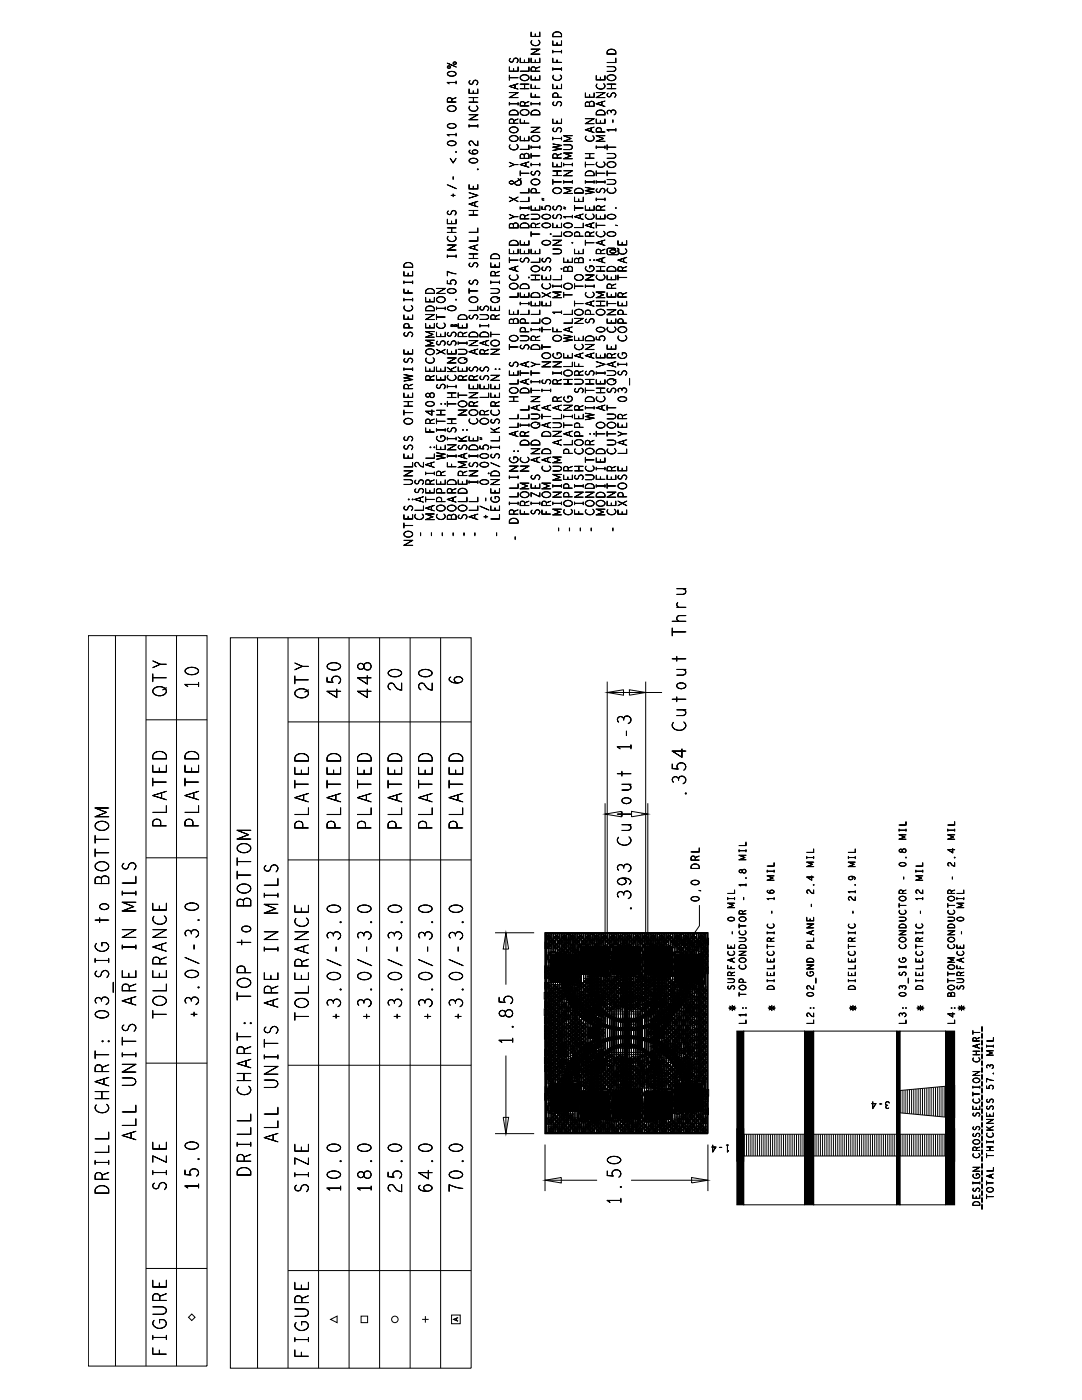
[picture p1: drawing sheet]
<svg xmlns="http://www.w3.org/2000/svg" width="216mm" height="279mm" viewBox="0 0 216 279" stroke-linecap="round" stroke-linejoin="round" font-family="sans-serif">
<g fill="none" stroke="#000" stroke-width=".2">
<path d="M89.3 16.5h1.7zM89.3 13.4v.1zM89.3 12.6l1.8 .8zM89.3 14.7v.2zM89.3 16.5l.3 .2zM89.3 19.8v.6zM89.3 13.3l.1-.1zM89.3 14.5l.2-.1zM89.3 14.5v.2zM89.3 13.5l.1 .1zM89.3 13.2v.2zM89.3 14.9l.2 .1z"/>
<path d="M89.3 19.6v.2zM89.3 19.6l.2-.1zM89.4 13.2l.2-.1zM89.4 13.6h.2zM89.5 14.4l.2-.1zM89.5 15l.1 .1zM89.5 19.5h.2zM89.6 13.6h.2zM89.6 13.1l.2 .1zM89.6 15.1l.3 .1zM89.6 14.3h.3zM89.7 19.5h.2z"/>
<path d="M89.7 13.6l.2-.1zM89.8 13.2l.1 .1zM89.8 13.2l.1 .2zM89.9 15.2h.2zM89.9 14.3l.2-.1zM89.9 13.4l-.1 .1zM89.9 19.5l.2 .2zM90.1 19.7l.1 .1zM90.1 14.2l.3 .1zM90.1 15.2h.3zM90.2 19.8l.8-.3zM90.2 19.8v.6z"/>
<path d="M90.4 15.2l.2-.1zM90.4 14.3h.2zM90.4 12.6l.1 .1zM90.5 12.7l.1 .1zM90.5 12.5l.1-.1zM90.5 12.5l-.1 .1zM90.6 12.4h.2zM90.6 12.8h.2zM90.6 15.1l.2-.1zM90.6 14.3l.2 .1zM90.7 12.8h.2zM90.7 12.4h.2z"/>
<path d="M90.8 15l.1-.1zM90.8 14.4l.1 .2zM90.9 12.8l.1-.1zM90.9 12.4l.1 .1zM90.9 14.5l.1 .2zM91 12.5l.1 .1zM91 14.7l-.1 .2zM91 16.2v.5zM91.1 12.6l-.1 .1zM93.6 16.5l.1 .2zM93.6 18.6h1.7zM93.6 16.4v.1z"/>
<path d="M93.6 17.8v.8zM93.6 19.5h1.7zM93.6 16.2v.2zM93.6 16.2l.2-.1zM93.7 16.7l.1 .1zM93.8 16.8h.2zM94 16.8h.2zM94.3 16.6l-.1 .2zM94.4 16.3l-.1 .3zM94.4 18.1v.5zM94.5 19.5v.9zM94.5 16.2l.2-.2z"/>
<path d="M94.5 16.2l-.1 .2zM94.7 16h.2zM94.9 16l.2 .1zM95.1 16.1l.2 .1zM95.2 16.2l.1 .2zM95.2 16.7l-.1 .2zM95.3 17.8v.8zM95.3 16.5l-.1 .3zM95.3 16.4v.2zM101.6 12.1l.1 .2zM101.6 12v.1zM101.6 14.2h1.8z"/>
<path d="M101.6 13.3v.9zM101.6 15v1zM101.6 15.5h1.8zM101.6 17.2l1.8 .6zM101.6 19.5h1.8zM101.6 19.5l1.8-1zM101.6 18.5h1.8zM101.6 17.2l1.8-.5zM101.7 11.8l-.1 .2zM101.7 11.8l.2-.1zM101.7 12.3l.2 .1zM101.9 12.4h.2z"/>
<path d="M102.1 12.4l.2-.1zM102.4 12.2l-.1 .2zM102.4 11.9v.3zM102.5 13.7v.5zM102.6 11.7l.1-.1zM102.6 11.7l-.2 .2zM102.7 11.6h.3zM102.8 16.9v.7zM102.9 11.6l.3 .1zM103.1 11.6l.2 .2zM103.3 12.3l-.2 .2zM103.3 11.8l.1 .2z"/>
<path d="M103.4 12.1l-.1 .2zM103.4 11.9v.2zM103.4 13.3v.9zM103.8 12.5h1.8zM103.8 11.6v.9zM103.8 14.2h1.8zM103.8 15.5v.2zM103.8 16.8h1.8zM103.8 17.7h1.8zM103.8 15.7l.2 .1zM103.8 15.3v.2zM103.9 15.2l.2-.2z"/>
<path d="M103.9 15.8l.2 .2zM103.9 15.2l-.1 .1zM104.1 16h.2zM104.1 15h.2zM104.3 16l.3 .1zM104.3 15l.3-.1zM104.5 16.1h.3zM104.5 14.9h.3zM104.6 11.9v.6zM104.7 16.8v.9zM104.8 14.9l.2 .1zM104.8 16.1h.2z"/>
<path d="M105 16h.2zM105 15l.2 .1zM105.2 16l.2-.2zM105.2 15l.2 .2zM105.4 15.2l.1 .1zM105.5 15.7l-.1 .1zM105.5 15.3v.2zM105.5 11.6v.9zM105.5 13.3v.9zM105.5 15.5v.2zM106 6.4v.9zM106 8.4v.2z"/>
<path d="M106 8.5l.1 .3zM106 10.8l1.7-1zM106 14.2h1.7zM106 19.4h1.7zM106 7.3h1.7zM106 10.8h1.7zM106 9.8h1.7zM106 12.5h1.7zM106 11.6v.9zM106 13.7v.5zM106 15.9h1.7zM106 15.1v.9z"/>
<path d="M106 17.6l1.7 .1zM106 16.8v.9zM106 18.6v.8zM106 8.2v.2zM106 8.7l.2 .2zM106 13.5l.2-.1zM106.1 13.5l-.1 .2zM106.1 8.1l-.1 .1zM106.2 13.4l.2-.1zM106.2 8.9l.2 .1zM106.4 9l.3 .1zM106.4 13.3l.3 .1z"/>
<path d="M106.6 13.4l.2 .1zM106.7 9.1h.2zM106.8 13.5l.1 .2zM106.8 6.7v.6zM106.8 11.9v.6zM106.8 15.4v.6zM106.8 17.1v.6zM106.8 18.9v.5zM106.9 13.7v.5zM106.9 13.7l.8-.4zM106.9 9.1h.3zM107.2 9.1l.2-.1z"/>
<path d="M107.4 9l.1-.1zM107.4 8l.2 .1zM107.6 8.1l.1 .2zM107.6 8.3l.1 .1zM107.6 8.7l-.1 .2zM107.7 6.4v.9zM107.7 8.4v.2zM107.7 11.6v.9zM107.7 8.6l-.1 .1zM107.7 15.1v.9zM110.3 12.4l1.8 .1zM110.3 15.5l.1 .2z"/>
<path d="M110.3 16.8v.9zM110.3 7.3h1.8zM110.3 6.9v.4zM110.3 9h1.8zM110.3 8.1v.9zM110.3 10.3h1.8zM110.3 10v.6zM110.3 11.6v.9zM110.3 13.8h1.8zM110.3 13.5v.5zM110.3 15.3v.2zM110.3 17.7h1.8z"/>
<path d="M110.3 19.4h1.8zM110.3 18.9v.5zM110.4 15.2l-.1 .1zM110.4 15.7l.1 .1zM110.4 18.7l.2-.1zM110.4 6.7l-.1 .2zM110.4 18.7l-.1 .2zM110.4 15v.2zM110.5 6.6l.2-.1zM110.5 6.6l-.1 .1zM110.5 15.8l.2 .2zM110.6 18.6l.2-.1z"/>
<path d="M110.7 6.5l.2-.1zM110.7 15.9l.3 .1zM110.8 18.5l.3 .1zM110.9 6.4h.3zM111 16l.3 .1zM111.1 18.6l.1 .1zM111.1 8.5l.1 .5zM111.1 11.9l.1 .6zM111.1 17.1l.1 .6zM111.2 6.3l.3 .1zM111.2 18.7l.1 .2zM111.3 16h.2z"/>
<path d="M111.3 18.9v.5zM111.5 6.4l.2 .1zM111.5 16l.2-.1zM111.7 6.5l.1 .1zM111.7 15.9l.2-.1zM111.8 15l.1 .1zM111.8 6.6l.2 .1zM111.9 15.1l.1 .1zM111.9 6.7l.2 .2zM112 15.2l.1 .2zM112 15.7l-.1 .1zM112 10v.6z"/>
<path d="M112 13.5v.5zM112 15.4v.1zM112 16.8v.9zM112 15.5v.2zM112 6.9v.4zM112 8.1v.9zM116.8 18.5v.9zM116.8 19.4h1.8zM117.6 18.9l.1 .5zM118.5 18.5v.9zM119 15.9h1.7zM119 19.5h1.7z"/>
<path d="M119 19.5l1.7-1zM119 18.5h1.7zM119 17.2l.1 .2zM119 15.1v.9zM119 17v.2zM119 16.9v.2zM119.1 17.4l.1 .2zM119.1 16.8l-.1 .1zM119.2 17.6l.2 .1zM119.4 17.7l.3 .1zM119.7 17.8h.2zM119.8 15.4v.6z"/>
<path d="M119.9 17.8l.3-.1zM120.2 17.7h.2zM120.4 17.7l.1-.2zM120.4 16.7l.2 .1zM120.6 16.8l.1 .1zM120.6 17.4l-.1 .2zM120.6 16.9l.1 .2zM120.7 17.2l-.1 .2zM120.7 15.1v.9zM120.7 17.1v.2zM121.1 14.2l1.3 .1zM121.1 13.3h1.3z"/>
<path d="M121.1 17.7h1.8zM121.1 19l.1 .2zM121.1 10.8h1.8zM121.1 10.3v.5zM121.1 12.5h1.8zM121.1 15.5l.1 .2zM121.1 16.8h1.8zM121.1 18.9v.1zM121.2 15.7l.1 .1zM121.2 15.3l-.1 .2zM121.2 18.7l-.1 .2zM121.2 18.7l.2-.1z"/>
<path d="M121.2 19.2l.2 .1zM121.2 10.2l-.1 .2zM121.3 15.2l.2-.2zM121.3 15.8l.2 .2zM121.3 15.2l-.1 .1zM121.3 10l.2-.1zM121.3 10l-.1 .2zM121.4 19.3h.2zM121.5 16h.2zM121.5 15h.2zM121.5 9.9h.2zM121.6 19.3h.2z"/>
<path d="M121.7 16l.2 .1zM121.7 15l.2-.1zM121.7 9.8h.3zM121.9 16.1h.2zM121.9 14.9h.2zM121.9 19.1l-.1 .2zM121.9 18.9v.2zM122 9.8l.3 .1zM122 16.8v.9zM122.1 18.7l.2-.1zM122.1 18.7l-.2 .2zM122.1 14.9l.3 .1z"/>
<path d="M122.1 16.1l.3-.1zM122.2 18.6l.3-.1zM122.3 9.8l.2 .1zM122.3 16h.3zM122.3 15l.3 .1zM122.4 14.2h.3zM122.4 13.3l.3 .1zM122.4 18.5l.3 .1zM122.5 9.9l.2 .2zM122.6 16l.1-.2zM122.6 15l.1 .2zM122.6 13.4l.2 .2z"/>
<path d="M122.6 18.6l.2 .1zM122.7 10l.1 .2zM122.7 15.2l.2 .1zM122.8 10.2l.1 .2zM122.8 18.7l.1 .2zM122.8 19.2l-.2 .2zM122.8 14l-.2 .2zM122.8 13.5l.1 .3zM122.8 15.7l-.1 .1zM122.8 15.3l.1 .2zM122.9 10.3v.5zM122.9 11.6v.9z"/>
<path d="M122.9 18.9v.2zM122.9 13.8l-.1 .2zM122.9 15.5l-.1 .2zM122.9 19.1l-.1 .2zM89.3 26.9h1.7zM89.3 21.7v.1zM89.3 25.1v.2zM89.3 26.9l.3 .2zM89.3 28.6v.2zM89.3 36.9l1.8 .8zM89.3 20.3l1.7 .1zM89.3 21.8l.1 .2z"/>
<path d="M89.3 21.5v.2zM89.3 25l.2-.2zM89.3 24.9v.2zM89.3 28.4l.2-.1zM89.3 28.4v.2zM89.3 25.3l.2 .1zM89.3 28.8l.2 .1zM89.4 21.3l.2-.1zM89.4 22l.2 .1zM89.4 21.3l-.1 .2zM89.5 24.8l.2-.1zM89.5 28.3l.2-.1z"/>
<path d="M89.5 25.4l.1 .1zM89.5 28.9l.1 .1zM89.6 22.1l.2 .1zM89.6 21.2l.2-.1zM89.6 25.5l.3 .1zM89.6 29h.3zM89.6 24.7h.3zM89.6 28.2l.3-.1zM89.8 22.2l.2 .1zM89.8 21.1h.2zM89.8 31.6l.6 .9zM89.9 24.7l.2-.1z"/>
<path d="M89.9 29l.2 .1zM89.9 25.6h.2zM89.9 28.1h.2zM90 22.2l.3 .1zM90 21.1h.3zM90 39h.8zM90.1 24.6l.3 .1zM90.1 28.1h.3zM90.1 25.6h.3zM90.1 29.1h.3zM90.2 21.1h.3zM90.2 22.2h.3z"/>
<path d="M90.4 25.6l.2-.1zM90.4 24.7h.2zM90.4 29h.2zM90.4 28.1l.2 .1zM90.4 35.2v.6zM90.4 38.7v.5zM90.5 22.2l.2-.1zM90.5 21.1l.2 .1zM90.6 25.5l.2-.1zM90.6 29l.2-.1zM90.6 24.7l.2 .1zM90.6 28.2l.2 .1z"/>
<path d="M90.7 22.1l.2-.1zM90.7 21.2l.2 .1zM90.8 25.4l.2-.1zM90.8 28.9l.2-.1zM90.8 28.3l.1 .1zM90.8 24.8l.1 .2zM90.8 21.3l.2 .2zM91 30.4h.1M90.9 24.9l.1 .2zM90.9 28.4l.1 .2zM91 21.5v.2zM91 30.3h.1"/>
<path d="M91 21.8l-.1 .2zM90.9 30.3h.1M91 21.7v.1zM91 25.1l-.1 .2zM91 28.6l-.1 .2zM91 26.6v.5zM91 31.6l-.6 .9zM91.1 30.3h.1M93.6 21.6l.1 .2zM93.6 23.9h1.7zM93.6 23.9l1.7-1zM93.6 30.2v.2z"/>
<path d="M93.6 36.8v.9zM93.6 38.4l1.7 .6zM93.6 20.4h1.7zM93.6 21.5v.1zM93.6 22.9h1.7zM93.6 25.1h1.7zM93.6 24.9v.5zM93.6 28.5v.2zM93.6 32.1l.1 .1zM93.6 37.7h1.7zM93.6 39.5l1.7-.5zM93.6 28.7l.1 .2z"/>
<path d="M93.6 30.4l.2 .1zM93.6 21.3v.2zM93.6 28.3v.3zM93.6 30.1v.1zM93.6 30.1l.2-.1zM93.6 31.9l.2-.1zM93.6 31.9v.2zM93.7 32.2l.1 .2zM93.7 21.8l.1 .2zM93.7 28.9l.2 .1zM93.7 21.2l-.1 .1zM93.8 30.5l.2 .1z"/>
<path d="M93.8 28.2l.2-.1zM93.8 32.4l.2 .1zM93.8 31.8l.2-.1zM93.8 28.2l-.1 .1zM93.8 22l.2 .1zM94 30.6l.2 .1zM94 32.4l.2 .1zM94 31.7l.2-.1zM94 28.1l.2 .1zM94 22.1l.3 .1zM94.1 28.2l.2 .1zM94.2 30.7h.4z"/>
<path d="M94.2 32.5h.3zM94.2 31.6h.3zM94.2 30.3l.1 .2zM94.3 30.5l.1 .1zM94.3 30.1l-.1 .2zM94.3 30.1l.1-.1zM94.3 22.2h.3zM94.3 28.2l.3 .5zM94.4 30.6l.2 .2zM94.4 30l.2-.1zM94.4 37.2v.5zM94.5 32.5h.2z"/>
<path d="M94.5 31.6h.2zM94.5 22.2h.3zM94.5 30.7h.4zM94.6 28.7l.2 .2zM94.6 29.9h.2zM94.7 32.5h.3zM94.7 31.6l.3 .1zM94.8 29.9h.2zM94.8 28.9l.3 .1zM94.8 22.2l.2-.1zM94.8 30.7l.3-.1zM94.9 29.9l.2 .1z"/>
<path d="M94.9 32.4h.2zM94.9 31.7l.2 .1zM95 22.1l.2-.1zM95.1 29h.2zM95.1 21.1l.1 .1zM95.1 30.6l.2-.1zM95.1 32.4l.2-.2zM95.1 30l.2 .2zM95.1 31.7l.2 .2zM95.2 21.2l.1 .2zM95.3 21.3v.2zM95.3 30.1v.2z"/>
<path d="M95.3 33.9h.1M95.3 21.8l-.1 .2zM95.3 31.9v.2zM95.4 33.8h.1M95.3 33.8h.1M95.3 33.7h.1M95.3 21.5v.2zM95.3 24.9v.5zM95.3 28.1v1zM95.3 36.8v.9zM95.3 21.7v.1zM95.3 30.3v.2z"/>
<path d="M95.3 32.1v.1zM95.4 33.7h.1M101.6 20.7h1.8zM101.6 20.4v.6zM101.6 22.5v.4zM101.6 24.6h1.8zM101.6 24.1v.5zM101.6 29.2v.2zM101.6 29.3l.1 .3zM101.6 36.3v.2zM101.6 36.3l.3-.2zM101.6 25.9l.1 .2z"/>
<path d="M101.6 27.6l.1 .2zM101.6 32.4l1 .4zM101.6 33.3l1-.5zM101.6 36.5l.3 .2zM101.6 39.3l1.8 .9zM101.6 22.9h1.8zM101.7 26.1l.1 .1zM101.7 25.7l-.1 .2zM101.7 27.8l.1 .2zM101.7 27.5l-.1 .2zM101.7 29l-.1 .2zM101.7 22.3l-.1 .2z"/>
<path d="M101.7 23.9l-.1 .2zM101.7 23.9l.2-.1zM101.7 29.5l.2 .2zM101.8 26.2l.2 .2zM101.8 25.6l.2-.2zM101.8 27.3l.2-.1zM101.8 25.6l-.1 .1zM101.8 28l.2 .1zM101.8 27.3l-.1 .2zM101.8 28.9l-.1 .1zM101.8 22.2l.2-.1zM101.8 22.2l-.1 .1z"/>
<path d="M101.8 23.8l.3-.1zM101.9 29.7l.2 .1zM101.9 36.7h.3zM101.9 36.1h.3zM102 26.4h.2zM102 25.4h.2zM102 28.1l.2 .1zM102 27.2l.2-.1zM102 22.1l.2-.1zM102 29.8l.3 .1zM102.1 23.7l.2 .1zM102.2 26.4l.2 .1z"/>
<path d="M102.2 28.2h.2zM102.2 25.4l.2-.1zM102.2 27.1h.2zM102.2 36.1l.3 .2zM102.2 36.7l1.8-1zM102.2 22h.3zM102.3 23.8l.2 .1zM102.3 29.9h.3zM102.4 26.5h.2zM102.4 25.3h.2zM102.4 28.2h.2zM102.4 27l.2 .1z"/>
<path d="M102.4 23.9l.1 .2zM102.5 36.3l.3 .4zM102.5 22h.3zM102.5 24.1l.9-.4zM102.5 24.1v.5zM102.6 32.8h.8zM102.6 29.9h.3zM102.6 28.2h.3zM102.6 27.1h.3zM102.6 26.5l.3-.1zM102.6 25.3l.3 .1zM102.8 22l.2 .1z"/>
<path d="M102.8 36.7l.3 .3zM102.8 26.4h.3zM102.8 25.4l.3 .1zM102.8 28.2l.3-.1zM102.8 27.1l.3 .1zM102.8 29.9l.2-.1zM103 22.1l.2 .1zM103 29.8l.2-.1zM103 25.5l.2 .1zM103 26.4l.2-.2zM103 28.1l.2-.1zM103.1 27.2l.1 .1z"/>
<path d="M103.1 36.9l.6 .1zM103.1 28.8l.1 .1zM103.2 22.2l.1 .1zM103.2 25.6l.2 .1zM103.2 27.3l.1 .2zM103.2 28.9l.1 .2zM103.3 22.3l.1 .2zM103.3 29.5l-.1 .2zM103.3 29.1l.1 .1zM103.3 26.1l-.1 .1zM103.3 25.7l.1 .2zM103.3 27.8l-.1 .2z"/>
<path d="M103.3 27.5l.1 .2zM103.4 35.7l.6 .4zM103.4 25.9l-.1 .2zM103.4 27.6l-.1 .2zM103.4 29.4l-.1 .1zM103.4 20.4v.6zM103.4 22.5v.4zM103.4 29.2v.2zM103.7 37l.3-.3zM103.8 20.6v.6zM103.8 24.6h1.8zM103.8 31.6h1.8z"/>
<path d="M103.8 32.8l1.8 .6zM103.8 21.1h1.8zM103.8 22.4v.2zM103.8 23.8v.8zM103.8 28.1h1.8zM103.8 27.2v.9zM103.8 29.8h1.8zM103.8 31v.6zM103.8 32.8l1.8-.5zM103.8 34.1v1zM103.8 34.6h1.8zM103.8 38.5h1.8z"/>
<path d="M103.8 22.6l.2 .2zM103.8 22.3v.2zM103.9 20.4l.1-.1zM103.9 20.4l-.1 .2zM103.9 30.9l.1-.1zM103.9 30.9l-.1 .1zM103.9 36.1l.1 .7zM103.9 22.1l.2-.1zM103.9 22.8l.2 .1zM103.9 22.1l-.1 .2zM104 20.3h.3zM104 30.8l.2-.1z"/>
<path d="M104.1 22.9l.2 .1zM104.1 22l.2-.1zM104.2 30.7l.2 .1zM104.2 20.3h.3zM104.3 23h.3zM104.3 21.9h.3zM104.4 30.8l.1 .1zM104.5 20.3l.1 .2zM104.5 30.8l.1 .1zM104.5 23h.3zM104.5 21.9h.3zM104.6 20.4l.1 .2z"/>
<path d="M104.6 30.9v.7zM104.6 24.1v.5zM104.6 27.5v.6zM104.7 30.8l.2-.2zM104.7 30.8l-.1 .1zM104.7 20.6v.6zM104.7 20.6l.8-.3zM104.8 21.9h.2zM104.8 23h.2zM104.8 30.7l.3-.1zM104.9 32.5v.7zM105 23l.2-.1z"/>
<path d="M105 21.9l.2 .1zM105 30.6l.3 .1zM105.2 22.9l.2-.1zM105.2 22l.2 .1zM105.2 30.6l.2 .2zM105.4 22.1l.1 .2zM105.4 30.7l.1 .2zM105.5 22.6l-.1 .2zM105.5 22.3v.2zM105.5 27.2v.9zM105.5 28.9v.9zM105.5 37.6v.9z"/>
<path d="M105.5 22.4v.2zM105.5 30.9v.7zM105.5 39.3v.9zM106 20.4v.6zM106 22.5v.4zM106 26.4l1.7-1zM106 30.6v1zM106 32.8h1.7zM106 34.6l.1 .2zM106 38.5h1.7zM106 38v.5zM106 20.7h1.7z"/>
<path d="M106 22.9h1.7zM106 26.4h1.7zM106 25.4h1.7zM106 27.6v.2zM106 29.4h1.7zM106 29.1v.5zM106 31.1h1.7zM106 32.6v.5zM106 34.5v.2zM106 36.3v.2zM106 27.8l.1 .2zM106 27.5v.2z"/>
<path d="M106 36.1v.2zM106 36.5l.1 .1zM106 34.3v.2zM106 34.3l.2-.1zM106.1 22.3l-.1 .2zM106.1 34.8l.1 .1zM106.1 37.8l-.1 .2zM106.1 37.8l.2-.2zM106.1 27.3l.2-.1zM106.1 36.6l.2 .2zM106.1 36l.2-.2zM106.1 28l.2 .1z"/>
<path d="M106.1 27.3l-.1 .2zM106.1 36l-.1 .1zM106.2 22.2l.2-.1zM106.2 22.2l-.2 .1zM106.2 34.9l.2 .1zM106.3 37.6h.2zM106.3 27.2l.2-.1zM106.3 35.8h.2zM106.3 28.1l.2 .1zM106.3 36.8l.2 .1zM106.3 22.1l.3-.1zM106.4 34.9h.2z"/>
<path d="M106.5 27.1h.2zM106.5 35.8l.2-.1zM106.5 28.2h.2zM106.5 36.8l.2 .1zM106.5 37.6l.2 .1zM106.5 22h.4zM106.7 27.1h.3zM106.7 36.9h.3zM106.7 35.7h.3zM106.7 37.7l.2 .1zM106.7 34.7l-.1 .2zM106.7 28.2h.3z"/>
<path d="M106.8 34.5l-.1 .2zM106.8 22h.3zM106.9 34.3l.2-.1zM106.9 34.3l-.1 .2zM106.9 37.8l.1 .2zM106.9 27.1h.3zM107 28.2h.2zM107 36.9h.2zM107 35.7l.2 .1zM107 38v.5zM107.1 34.2l.2-.1zM107.1 22l.2 .1z"/>
<path d="M107.2 28.2l.2-.1zM107.2 27.1l.2 .1zM107.2 36.8h.2zM107.2 35.8l.2 .1zM107.3 34.1l.2 .1zM107.3 22.1l.2 .1zM107.4 28.1l.2-.1zM107.4 36.8l.2-.2zM107.4 27.2l.2 .1zM107.4 35.8l.2 .2zM107.5 34.2l.1 .1zM107.5 22.2l.1 .1z"/>
<path d="M107.6 36l.1 .1zM107.6 27.3l.1 .2zM107.6 22.3l.1 .2zM107.6 34.3l.1 .2zM107.6 34.8l-.1 .2zM107.7 36.1v.2zM107.7 27.8l-.1 .2zM107.7 27.5v.2zM107.7 36.5l-.1 .1zM107.7 20.4v.6zM107.7 22.5v.4zM107.7 34.5v.2z"/>
<path d="M107.7 27.6v.2zM107.7 34.7l-.1 .2zM107.7 29.1v.5zM107.7 32.6v.5zM107.7 36.3v.2zM108.1 39.6l.4 .1zM108.1 39.9l.4 .1zM110.3 30l1.8-.3zM110.3 38v.2zM110.3 23.7v.9zM110.3 26l.1 .1zM110.3 29.4l1.8 .3z"/>
<path d="M110.3 28.7l1.8 .3zM110.3 20.6v.2zM110.3 24.6h1.8zM110.3 25.8v.2zM110.3 27.6h1.8zM110.3 27.4v.5zM110.3 29.4l1.8-.4zM110.3 31.5h1.8zM110.3 31v.6zM110.3 33.3h1.8zM110.3 32.4v.9zM110.3 34.1h1.8z"/>
<path d="M110.3 35h1.8zM110.3 35.8v1zM110.3 36.3h1.8zM110.3 20.8l.1 .1zM110.3 38.2l.2 .2zM110.3 37.9v.2zM110.4 20.5l.1-.2zM110.4 25.7l.1-.2zM110.4 20.5l-.1 .1zM110.4 25.7l-.1 .1zM110.4 20.9l.1 .1zM110.4 30.8l.1-.1z"/>
<path d="M110.4 26.1l.1 .1zM110.4 30.8l-.1 .2zM110.4 37.7l.2-.1zM110.4 38.4l.2 .1zM110.4 37.7l-.1 .2zM110.5 30.7h.3zM110.5 21l.3 .1zM110.5 26.2l.3 .1zM110.6 38.5l.2 .1zM110.6 37.6l.2-.1zM110.7 30.7h.3zM110.7 21.1l.3-.1z"/>
<path d="M110.7 26.3l.3-.1zM110.8 37.5h.3zM110.8 38.6h.3zM111 30.7l.1 .2zM111 38.6h.3zM111 37.5h.3zM111.1 20.8l-.2 .2zM111.1 26.1l-.2 .1zM111.1 20.6v.3zM111.1 25.8v.3zM111.1 30.8l.1 .2zM111.1 24.1l.1 .5z"/>
<path d="M111.1 32.7l.1 .6zM111.2 34.1v.9zM111.2 31v.6zM111.2 31l.9-.3zM111.2 20.4l.2-.1zM111.2 25.6l.2-.1zM111.2 20.4l-.1 .2zM111.2 25.6l-.1 .2zM111.3 38.6h.2zM111.3 37.5h.2zM111.4 20.3l.2-.1zM111.4 25.5l.2-.1z"/>
<path d="M111.5 38.6l.2-.1zM111.5 37.5l.2 .1zM111.6 20.2l.2 .1zM111.6 25.4l.2 .1zM111.7 38.5l.2-.1zM111.7 37.6l.2 .1zM111.8 20.3l.2 .2zM111.8 25.5l.2 .2zM111.9 37.7l.1 .2zM111.9 20.4l.2 .2zM111.9 25.6l.2 .2zM112 21l-.2 .2z"/>
<path d="M112 26.2l-.2 .2zM112 38.2l-.1 .2zM112 37.9v.2zM112 20.6v.2zM112 23.7v.9zM112 25.8v.2zM112 27.4v.5zM112 38v.2zM112 20.8v.2zM112 26v.2zM112 32.4v.9zM112.5 28.2h1.7z"/>
<path d="M112.5 30.5l1.7 .1zM112.5 32.8h1.7zM112.5 34.1h1.7zM112.5 36.3h1.7zM112.5 36v.6zM112.5 38.6h1.7zM112.5 37.5h1.7zM112.5 28.2l1.4-.6zM112.5 27.1l1.4 .5zM112.5 31.7l1.4-.6zM112.5 30.5l1.4 .6zM112.5 35.1l1.7-1z"/>
<path d="M112.5 38.6l1.4-.6zM112.5 37.5l1.4 .5zM112.5 27.1h1.7zM112.5 29.8l1.2 .1zM112.5 28.9h1.2zM112.5 31.7h1.7zM112.5 32.6v.5zM112.5 35.1h1.7zM113.7 28.9l.3 .1zM113.7 29.8h.3zM114 29.8l.2-.2zM114 29l.2 .2z"/>
<path d="M114.1 29.2l.1 .2zM114.2 29.4l-.1 .2zM114.2 32.6v.5zM114.2 36v.6zM114.6 38.5h1.8zM114.6 38.1v.4zM114.6 39.3v.9zM114.7 37.9l-.1 .2zM114.8 37.8l.2-.1zM114.8 37.8l-.1 .1zM115 37.7l.2-.1zM115.2 37.6h.3z"/>
<path d="M115.5 39.7v.5zM115.5 37.6h.3zM115.8 37.6l.2 .1zM116 37.7l.2 .1zM116.2 37.8l.1 .1zM116.3 37.9l.1 .2zM116.4 38.1v.4zM116.4 39.3v.9zM116.8 20.6v.6zM116.8 21.2h1.8zM116.8 24.7h1.8zM116.8 23.7h1.8z"/>
<path d="M116.8 27.4v.2zM116.8 30.6l1.8 .1zM116.8 31.6h1.8zM116.8 32.3v1.1zM116.8 32.8h1.8zM116.8 35l1.8 .1zM116.8 34.6v.5zM116.8 36.3h1.8zM116.8 36v.6zM116.8 38l1.8 .4zM116.8 38l1.8-.3zM116.8 37.4l1.8 .3z"/>
<path d="M116.8 24.7l1.8-1zM116.8 25.9l1.8 .5zM116.8 25.9l1.8-.5zM116.8 27.6l.1 .2zM116.8 38.7l1.8-.3zM116.9 27.3l-.1 .2zM116.9 20.5l.1-.1zM116.9 34.4l-.1 .2zM116.9 20.5l-.1 .1zM116.9 27.8l.2 .2zM116.9 27.2v.1zM117 34.3l.2-.1z"/>
<path d="M117 20.4l.2-.1zM117 34.3l-.1 .2zM117 28l.2 .1zM117.2 20.3l.2 .1zM117.2 34.2l.2-.1zM117.2 28.1l.3 .1zM117.4 20.4h.1zM117.4 34.1h.3zM117.5 28.2h.3zM117.5 20.4l.1 .1zM117.6 20.5v.7zM117.7 20.4l.2-.2z"/>
<path d="M117.7 20.4l-.1 .1zM117.7 30.6v1zM117.7 34.1h.3zM117.8 28.2l.2-.1zM117.8 20.2h.3zM117.9 25.6v.7zM118 34.1l.2 .1zM118 28.1h.2zM118 20.2l.3 .1zM118.2 34.2l.1 .1zM118.2 28.1l.2-.2zM118.2 20.2l.2 .1z"/>
<path d="M118.3 27.1l.1 .1zM118.3 34.3l.2 .2zM118.4 27.2l.1 .1zM118.4 20.3l.2 .2zM118.4 34.4l.2 .2zM118.5 27.8l-.1 .2zM118.5 27.3v.2zM118.5 27.6v.2zM118.5 20.5v.7zM118.5 27.5v.2zM118.5 34.6v.5zM118.5 36v.6z"/>
<path d="M119 22.5v.4zM119 24.6h1.7zM119 23.7v.9zM119 25.8v.6zM119 28.2h1.7zM119 29.4h1.7zM119 32.6v.2zM119 34.1v1zM119 36.3h1.7zM119 36v.6zM119 38v.1zM119 39.8h1.7z"/>
<path d="M119 20.7l1.7 .6zM119 20.7l1.7-.5zM119 28.2l1.4-.6zM119 27.1l1.4 .5zM119 32.8l.1 .2zM119 22.9h1.7zM119 26.3h1.7zM119 27.1h1.7zM119 29.1v.5zM119 34.6h1.7zM119 38.1l.1 .2zM119 39.5v.5z"/>
<path d="M119 32.5v.2zM119 37.8v.2zM119 37.8l.2-.1zM119 38.3l.2 .1zM119.1 22.3l-.1 .2zM119.1 25.6l-.1 .2zM119.1 25.6l.2-.1zM119.1 33l.1 .2zM119.1 32.4l-.1 .1zM119.2 22.2l.2-.1zM119.2 22.2l-.1 .1zM119.2 38.4h.2z"/>
<path d="M119.2 33.2l.2 .1zM119.3 25.5h.2zM119.3 22.1l.3-.1zM119.4 33.3l.3 .1zM119.4 38.4l.2-.1zM119.5 25.5h.2zM119.5 22h.4zM119.7 33.4h.2zM119.7 25.5l.2 .1zM119.7 38.2l-.1 .2zM119.8 37.9l-.1 .3zM119.8 24.1v.5z"/>
<path d="M119.8 22h.3zM119.9 25.6l.1 .2zM119.9 37.7l.2-.1zM119.9 37.7l-.1 .2zM119.9 33.4l.3-.1zM120 25.8v.6zM120.1 37.6h.2zM120.1 20.3v.8zM120.1 22l.2 .1zM120.2 33.3h.2zM120.3 37.6l.2 .1zM120.3 22.1l.2 .1z"/>
<path d="M120.4 33.3l.1-.2zM120.4 32.3l.2 .1zM120.5 37.6l.1 .2zM120.5 22.2l.1 .1zM120.6 32.4l.1 .1zM120.6 22.3l.1 .2zM120.6 38.3l-.1 .2zM120.6 37.8l.1 .2zM120.6 33l-.1 .2zM120.6 32.5l.1 .2zM120.7 22.5v.4zM120.7 23.7v.9z"/>
<path d="M120.7 32.8v.2zM120.7 32.7v.2zM120.7 38.1l-.1 .2zM120.7 38v.1zM120.7 29.1v.5zM120.7 36v.6zM120.7 39.5v.5zM121.1 25.9h1.8zM121.1 30.6h1.3zM121.1 34.1v1zM121.1 38l.1 .2zM121.1 22.3l.1 .3z"/>
<path d="M121.1 25.9l.4 .3zM121.1 28.9v1zM121.1 29.4h1.8zM121.1 31.6h1.3zM121.1 32.8l.1 .2zM121.1 34.6h1.8zM121.1 36.8h1.3zM121.1 35.8h1.3zM121.1 37.8v.2zM121.2 22.5l.1 .3zM121.2 33l.1 .2zM121.2 32.7l-.1 .2z"/>
<path d="M121.2 37.7l-.1 .2zM121.2 22.2l.2-.2zM121.2 22.2l-.1 .2zM121.2 38.2l.2 .2zM121.3 32.5l.2-.1zM121.3 33.2l.2 .1zM121.3 32.5l-.1 .2zM121.3 37.6l-.1 .1zM121.4 22h.2zM121.4 38.4l.2 .1zM121.5 33.3l.2 .1zM121.5 32.4l.2-.1z"/>
<path d="M121.5 22l.2 .1zM121.5 38.5l.3 .1zM121.7 33.4h.2zM121.7 32.3h.2zM121.7 22l.2 .2zM121.8 38.6h.3zM121.9 22.2l.1 .1zM121.9 33.4h.2zM121.9 32.3h.2zM121.9 22.3l.1 .2zM122 22.1v.2zM122.1 38.6l.3-.1z"/>
<path d="M122.1 32.3h.3zM122.1 33.4h.3zM122.1 22l.3-.1zM122.1 22l-.1 .1zM122.3 23.9v.6zM122.3 21.9l.2 .1zM122.3 33.4l.3-.1zM122.3 32.3l.3 .1zM122.3 38.5h.2zM122.4 31.6l.3-.1zM122.4 30.6l.3 .1zM122.4 36.8l.3-.1z"/>
<path d="M122.4 35.8l.3 .1zM122.5 22.9l.2-.1zM122.5 38.5l.2-.2zM122.5 22l.2 .1zM122.6 33.3l.1-.1zM122.6 32.4l.1 .1zM122.6 37.5l.1 .1zM122.6 36.7l.2-.2zM122.6 30.7l.2 .2zM122.6 35.9l.2 .2zM122.7 22.1l.2 .2zM122.7 32.5l.2 .2z"/>
<path d="M122.7 37.6l.1 .1zM122.8 37.7l.1 .2zM122.8 31.3l-.2 .2zM122.8 30.9l.1 .2zM122.8 36.1l.1 .2zM122.8 38.2l-.1 .2zM122.8 22.6l-.1 .2zM122.8 22.2l.1 .2zM122.8 33l-.1 .2zM122.8 32.7l.1 .2zM122.9 25.6v.6zM122.9 31.1l-.1 .2z"/>
<path d="M122.9 32.8l-.1 .2zM122.9 36.3l-.1 .2zM122.9 38l-.1 .2zM122.9 22.4l-.1 .2zM122.9 37.9v.2zM80.6 54.2v.8zM80.6 56.3h1.7zM80.6 57.6v.9zM80.6 53.3h1.7zM80.6 52.9v.5zM80.6 55h1.7zM80.6 56.1v.5z"/>
<path d="M80.6 58.5h1.7zM80.6 59.8h1.7zM80.6 59.5v.6zM80.7 52.7l-.1 .2zM80.8 52.6l.2-.1zM80.8 52.6l-.1 .1zM81 52.5l.2-.1zM81.2 52.4h.3zM81.4 54.5v.5zM81.4 57.9v.6zM81.5 52.4h.3zM81.7 52.4l.3 .1z"/>
<path d="M81.9 52.5l.2 .1zM82.1 52.6l.2 .1zM82.2 52.7l.1 .2zM82.3 52.9v.5zM82.3 54.2v.8zM82.3 56.1v.5zM82.3 59.5v.6zM84.9 58.5h1.8zM84.9 59.4v.8zM84.9 58.1v.5zM85 57.9l-.1 .2zM85.1 57.8l.2-.1z"/>
<path d="M85.1 57.8l-.1 .2zM85.3 57.7l.2-.1zM85.5 57.6h.3zM85.8 59.7v.5zM85.8 57.6h.3zM86.1 57.6l.2 .1zM86.3 57.7l.2 .1zM86.5 57.8l.1 .2zM86.6 57.9l.1 .2zM86.7 58.1v.5zM86.7 59.4v.8zM87.1 58.6h1.7z"/>
<path d="M87.1 57.6h1.7zM87.1 59.8v.2zM87.1 58.6l1.7-1zM87.1 60l.1 .1zM87.1 59.6v.2zM87.2 59.5l.2-.2zM87.2 59.5l-.1 .1zM87.4 59.3h.2zM87.6 59.2h.3zM87.8 59.2h.3zM88.1 59.2l.2 .1zM88.3 59.2l.2 .1z"/>
<path d="M88.5 59.3l.2 .2zM88.7 59.5l.1 .1zM88.8 60l-.1 .1zM88.8 59.6v.2zM88.8 59.8v.2zM89.3 43.8v.8zM89.3 46.4h1.7zM89.3 47.5v.2zM89.3 49.9h1.7zM89.3 48.9h1.7zM89.3 51.1h1.7zM89.3 50.9v.5z"/>
<path d="M89.3 54.2v.8zM89.3 56.6l.7 .1zM89.3 56v.6zM89.3 47.6l.1 .2zM89.3 49.9l1.7-1zM89.3 54.2l.4 .1zM89.3 58.1v.2zM89.3 42.5l.1 .2zM89.3 42.4v.1zM89.3 44.6h1.7zM89.3 45.5h1.7zM89.3 42.2v.2z"/>
<path d="M89.3 42.2l.2-.1zM89.3 47.3v.2zM89.3 57.9l.2-.1zM89.3 57.9v.2zM89.3 58.2l.2 .2zM89.3 42.7l.2 .1zM89.3 47.8l.2 .2zM89.4 47.2l-.1 .1zM89.5 57.8l.2-.1zM89.5 58.4l.1 .1zM89.5 42.8h.2zM89.5 48l.2 .1z"/>
<path d="M89.6 58.4l.3 .1zM89.6 57.7l.3-.1zM89.7 48.1l.3 .1zM89.7 42.8h.2zM89.7 54.3l.3 .1zM89.9 56.3v.2zM89.9 57.6h.2zM89.9 58.5l.2 .1zM89.9 56.5l.1 .2zM89.9 56.1v.2zM89.9 48.2h.3zM90 54.4l.3 .1z"/>
<path d="M90 56l.2-.1zM90 42.6l-.1 .2zM90 56l-.1 .2zM90.1 42.3l-.1 .3zM90.1 44.1v.5zM90.1 58.5h.3zM90.1 57.6h.3zM90.1 45.5v.9zM90.2 55.9h.2zM90.2 42.2l.2-.2zM90.2 42.2l-.1 .2zM90.2 48.2h.3z"/>
<path d="M90.3 54.5l.3 .1zM90.4 42h.2zM90.4 55.9h.2zM90.4 58.5l.2-.1zM90.4 57.6l.2 .1zM90.5 48.2l.2-.1zM90.6 42l.2 .1zM90.6 54.6h.4zM90.6 58.4h.2zM90.6 55.9l.2 .1zM90.6 57.7l.2 .1zM90.6 48.1l.2-.1z"/>
<path d="M90.7 56.8l.2-.1zM90.7 47.1l.2 .1zM90.8 42.1l.1 .1zM90.8 58.4l.1-.2zM90.8 57.8l.2 .1zM90.8 56l.2 .1zM90.8 47.2l.1 .2zM90.9 42.7l-.1 .2zM90.9 42.2l.1 .2zM90.9 47.8l-.1 .2zM90.9 47.4l.1 .1zM90.9 56.1l.1 .2z"/>
<path d="M90.9 57.9l.1 .2zM91 59.9h.1M91 59.8h.1M91 56.5l-.1 .2zM90.9 59.8h.1M91 42.5l-.1 .3zM91 47.7l-.1 .1zM91 58.1l-.1 .2zM91 42.4v.2zM91 43.8v.8zM91 47.5v.2zM91 50.9v.5z"/>
<path d="M91 56.3v.2zM91 59.7h.1M91.1 59.8h.1M93.6 40.7l1.7 .6zM93.6 49.4l1.7 .5zM93.6 51.6h1.7zM93.6 52.9l.1 .2zM93.6 56.4l.1 .2zM93.6 59.8v.2zM93.6 40.7l1.7-.5zM93.6 42h1.7zM93.6 42.9h1.7z"/>
<path d="M93.6 46.4h1.7zM93.6 48.1h1.7zM93.6 49.4l1.7-.5zM93.6 50.7h1.7zM93.6 52.8v.1zM93.6 56.2v.2zM93.6 57.6v1zM93.6 58.1h1.7zM93.6 60l.1 .1zM93.6 59.6v.2zM93.6 52.6v.2zM93.6 52.6l.2-.1z"/>
<path d="M93.6 56.1v.2zM93.6 56.1l.2-.1zM93.7 56.5l.1 .2zM93.7 53.1l.1 .1zM93.7 59.5l.2-.2zM93.7 59.5l-.1 .1zM93.8 53.2h.2zM93.8 56.7h.2zM93.9 59.3h.2zM94 53.2h.2zM94 56.7l.2-.1zM94.1 59.2h.3z"/>
<path d="M94.3 59.2h.3zM94.3 53l-.1 .2zM94.3 56.5l-.1 .1zM94.4 52.8v.2zM94.4 56.2v.3zM94.5 42v.9zM94.5 50.7v.9zM94.5 52.6l.2-.1zM94.5 52.6l-.1 .2zM94.5 56l.2-.1zM94.5 56l-.1 .2zM94.6 59.2l.2 .1z"/>
<path d="M94.7 52.5l.2-.1zM94.7 55.9h.2zM94.7 49v.8zM94.7 40.4v.7zM94.8 59.2l.2 .1zM94.9 52.4l.2 .1zM94.9 55.9l.2 .1zM95 59.3l.2 .2zM95.1 52.5l.2 .1zM95.1 55.9l.2 .2zM95.2 59.5l.1 .1zM95.2 52.6l.1 .2z"/>
<path d="M95.2 56.1l.1 .2zM95.2 53.1l-.1 .2zM95.2 56.6l-.1 .2zM95.3 60l-.1 .1zM95.3 59.6v.2zM95.3 47.2v.9zM95.3 56.2v.2zM95.3 52.9l-.1 .3zM95.3 56.4l-.1 .2zM95.3 45.5v.9zM95.3 52.8v.2zM95.3 59.8v.2z"/>
<path d="M97.9 51.6h1.8zM97.9 58.5h1.3zM97.9 51.2v.4zM97.9 53.3h1.8zM97.9 52.4v.9zM97.9 55h1.8zM97.9 54.5v.5zM97.9 56.3h1.8zM97.9 56.1v.5zM97.9 57.6h1.3zM97.9 59.8l.1 .2zM98 60l.1 .1z"/>
<path d="M98 59.6l-.1 .2zM98 54.3l.1-.1zM98 51l-.1 .2zM98 54.3l-.1 .2zM98.1 59.5l.2-.2zM98.1 59.5l-.1 .1zM98.1 50.9l.2-.1zM98.1 54.2h.3zM98.1 50.9l-.1 .1zM98.2 59.3h.3zM98.3 50.8l.2-.1zM98.4 54.2h.2z"/>
<path d="M98.4 59.3l.3-.1zM98.5 50.7h.3zM98.6 54.2l.2 .2zM98.7 59.2h.2zM98.7 54.3l.1 .2zM98.8 52.8v.5zM98.8 50.6l.3 .1zM98.8 54.5l.9-.3zM98.8 54.5v.5zM98.9 59.2l.3 .1zM99.1 50.7l.2 .1zM99.1 59.2l.3 .1z"/>
<path d="M99.2 58.5h.2zM99.2 57.6l.2 .1zM99.2 59.6l.5-.2zM99.3 50.8l.2 .1zM99.3 59.3l.2 .2zM99.4 57.7l.2 .2zM99.5 50.9l.1 .1zM99.5 59.5l.1 .1zM99.6 51l.1 .2zM99.6 57.8l.1 .3zM99.6 58.3l-.2 .2zM99.6 60l-.1 .1z"/>
<path d="M99.6 59.6l.1 .2zM99.7 56.1v.5zM99.7 58.1l-.1 .2zM99.7 51.2v.4zM99.7 52.4v.9zM99.7 59.8l-.1 .2zM101.6 40.2l1.8-.9zM101.6 44.9v.6zM101.6 48.9h1.8zM101.6 48.5v.4zM101.6 51.4v1zM101.6 51.9h1.8z"/>
<path d="M101.6 53.6l1.8 .6zM101.6 55.4l.1 .2zM101.6 59.3h1.8zM101.6 42.8l1 .4zM101.6 43.7l1-.5zM101.6 53.6l1.8-.5zM101.6 57.1l.1 .2zM101.6 45.5h1.8zM101.6 50.6h1.8zM101.6 49.7v.9zM101.6 55.2v.2zM101.7 57.3l.1 .1z"/>
<path d="M101.7 56.9l-.1 .2zM101.7 55l-.1 .2zM101.7 44.7l.2-.1zM101.7 44.7l-.1 .2zM101.7 48.3l-.1 .2zM101.7 55.5l.2 .2zM101.8 56.8l.2-.1zM101.8 54.9l-.1 .1zM101.8 57.4l.2 .2zM101.8 56.8l-.1 .1zM101.8 48.2l.2-.1zM101.8 44.6h.2z"/>
<path d="M101.8 48.2l-.1 .1zM101.9 55.7l.2 .1zM102 57.6l.2 .1zM102 56.7l.2-.1zM102 44.6l.2 .1zM102 48.1l.2-.1zM102 55.8l.3 .1zM102.2 57.6l.2 .1zM102.2 56.6l.2-.1zM102.2 48h.3zM102.2 44.6l.2 .1zM102.3 55.9h.3z"/>
<path d="M102.4 44.7l.1 .1zM102.4 57.7h.2zM102.4 56.5h.2zM102.4 44.8l.1 .7zM102.5 50.1v.5zM102.5 44.6l.2-.1zM102.5 44.6v.2zM102.5 48h.3zM102.6 43.2h.8zM102.6 55.9h.3zM102.6 57.7l.3-.1zM102.6 56.5l.3 .1z"/>
<path d="M102.7 44.5h.2zM102.8 53.3v.7zM102.8 48l.2 .1zM102.8 55.9l.2-.1zM102.8 56.6l.3 .1zM102.8 57.6h.3zM102.9 44.5h.2zM103 48.1l.2 .1zM103 55.8l.2-.1zM103 56.7l.2 .1zM103 57.6l.2-.2zM103.1 44.5l.2 .1z"/>
<path d="M103.1 54.8l.1 .2zM103.2 48.2l.1 .1zM103.2 56.8l.2 .1zM103.2 54.9l.1 .2zM103.2 44.6l.2 .2zM103.3 48.3l.1 .2zM103.3 55.5l-.1 .2zM103.3 55.1l.1 .1zM103.3 57.3l-.1 .1zM103.3 56.9l.1 .2zM103.4 48.5v.4zM103.4 55.4l-.1 .1z"/>
<path d="M103.4 57.1l-.1 .2zM103.4 44.8v.7zM103.4 49.7v.9zM103.4 55.2v.2zM103.4 58.4v.9zM103.8 45.4l1.8 .1zM103.8 48v.9zM103.8 40.2h1.8zM103.8 41.5h1.8zM103.8 41.2v.6zM103.8 43.7h1.8zM103.8 43.1v.6z"/>
<path d="M103.8 45v.5zM103.8 48.9h1.8zM103.8 50.6h1.8zM103.8 49.7v.9zM103.8 51.8v.2zM103.8 57.6h1.8zM103.8 57.1v.5zM103.8 59.3h1.8zM103.8 58.4v.9zM103.8 52l.1 .1zM103.9 51.7l-.1 .1zM103.9 51.7l.1-.2z"/>
<path d="M103.9 43l.1-.2zM103.9 52.1l.2 .1zM103.9 43l-.1 .2zM103.9 44.8l-.1 .2zM103.9 57l-.1 .2zM104 42.9l.3-.1zM104 44.7l.2-.1zM104 56.8l.2-.1zM104 44.7l-.1 .2zM104 56.8l-.1 .2zM104 52.2l.3 .1zM104.2 44.6l.2-.1z"/>
<path d="M104.2 56.7h.2zM104.2 42.8l.3 .1zM104.2 52.3l.3-.1zM104.4 56.7l.3-.1zM104.4 44.5h.3zM104.5 42.8l.1 .2zM104.6 52.1l-.2 .1zM104.6 43l.1 .2zM104.6 51.8v.3zM104.6 48.3v.6zM104.6 50.1v.5zM104.6 58.8v.5z"/>
<path d="M104.7 44.5h.3zM104.7 56.6l.3 .1zM104.7 43.1l.9-.3zM104.7 43.1v.6zM104.7 51.6l.2-.1zM104.7 51.6l-.1 .2zM104.9 51.5h.2zM105 44.5l.2 .1zM105 56.7h.2zM105.1 51.5h.2zM105.2 44.6l.1 .1zM105.2 56.7l.1 .2z"/>
<path d="M105.3 51.5l.2 .2zM105.3 44.7l.2 .2zM105.3 56.8l.2 .2zM105.4 44.8l.1 .2zM105.4 51.6l.1 .2zM105.4 57l.1 .2zM105.4 52.2l-.1 .2zM105.5 55.4h.1M105.6 55.4h.1M105.5 55.3h.1M105.5 41.2v.6zM105.5 45v.5z"/>
<path d="M105.5 48v.9zM105.5 51.8v.2zM105.5 58.4v.9zM105.5 52v.2zM105.5 49.7v.9zM105.5 57.1v.5zM105.6 55.3h.1M106 41.9h1.7zM106 41.1v.9zM106 44.9v.5zM106 52.3h1.7zM106 54.9h1.7z"/>
<path d="M106 55.8h1.7zM106 59.3h1.7zM106 43.7h1.2zM106 42.8h1.2zM106 45.4h1.7zM106 46.2v1zM106 46.7h1.7zM106 50.6h1.7zM106 49.7v.9zM106 53.6v.2zM106 58.9v.4zM106 53.5v.2z"/>
<path d="M106 53.8l.1 .2zM106 44.7l.2-.1zM106.1 44.7l-.1 .2zM106.1 58.7l-.1 .2zM106.1 53.3l.2-.1zM106.1 54l.2 .1zM106.1 53.3l-.1 .2zM106.2 44.6l.2-.1zM106.2 58.6l.2-.1zM106.2 58.6l-.1 .1zM106.3 53.2l.2-.1zM106.3 54.1l.2 .1z"/>
<path d="M106.3 58.5l.3-.1zM106.4 44.5l.3 .1zM106.5 53.1h.2zM106.5 54.2h.2zM106.5 58.4h.4zM106.6 44.6l.2 .1zM106.7 53.1h.3zM106.7 54.2h.3zM106.8 44.7l.1 .2zM106.8 41.4v.6zM106.8 50.1v.5zM106.8 54.9v.9z"/>
<path d="M106.8 58.4h.3zM106.9 44.9v.5zM106.9 44.9l.8-.4zM106.9 53.1h.3zM107 54.2h.2zM107.1 58.4l.2 .1zM107.2 54.2l.2-.1zM107.2 53.1l.2 .1zM107.2 43.7l.3-.1zM107.2 42.8l.3 .1zM107.3 58.5l.2 .1zM107.4 54.1l.2-.1z"/>
<path d="M107.4 53.2l.2 .1zM107.5 43.6l.2-.1zM107.5 42.8l.2 .2zM107.5 58.6l.1 .1zM107.6 53.3l.1 .2zM107.6 58.7l.1 .2zM107.6 43l.1 .3zM107.7 53.8l-.1 .2zM107.7 53.5v.2zM107.7 41.1v.9zM107.7 51.5v.9zM107.7 58.9v.4z"/>
<path d="M107.7 43.2l-.1 .3zM107.7 53.6v.2zM107.7 49.7v.9zM108.1 41.8h.8zM108.1 41.2v.6zM108.1 43.2l.1 .2zM108.1 45l.1 .2zM108.1 48.4l.1 .2zM108.1 51.8v.2zM108.1 53.7l.1 .2zM108.1 55.8h1.8zM108.1 54.9v.9z"/>
<path d="M108.1 56.9v.2zM108.1 57.1l.1 .2zM108.1 59.3l1.8-.9zM108.1 58.4l1.8 .9zM108.1 53.5v.2zM108.1 52l.1 .1zM108.2 43.4l.2 .2zM108.2 43.1l.2-.2zM108.2 45.1l.2 .2zM108.2 44.8l.2-.1zM108.2 48.3l.2-.2zM108.2 51.7l.2-.2z"/>
<path d="M108.2 53.4l.2-.1zM108.2 43.1l-.1 .2zM108.2 44.8l-.1 .2zM108.2 48.3l-.1 .2zM108.2 51.7l-.1 .1zM108.2 53.4l-.1 .2zM108.2 56.8l-.1 .1zM108.2 48.6l.2 .2zM108.2 57.3l.2 .2zM108.2 52.1l.2 .1zM108.2 53.9l.2 .1zM108.3 56.6l-.1 .2z"/>
<path d="M108.3 43.5l.2 .1zM108.3 42.9h.2zM108.3 45.3l.2 .1zM108.3 44.7l.2-.1zM108.3 48.7l.2 .1zM108.3 48.1h.2zM108.4 57.4l.2 .1zM108.4 52.2l.2 .1zM108.4 54h.2zM108.5 44.6l.3-.1zM108.5 43.6l.3 .1zM108.5 42.8h.3z"/>
<path d="M108.5 45.4h.3zM108.5 48.8l.3 .1zM108.5 48h.3zM108.5 57.5l.3 .1zM108.6 52.3l.2-.1zM108.6 54l.2-.1zM108.7 45.4l.3 .1zM108.7 48.9h.3zM108.7 41.5l.1 .2zM108.7 42.8h.3zM108.7 44.5h.3zM108.7 48h.3z"/>
<path d="M108.7 43.7h.3zM108.8 41.3l-.1 .2zM108.8 41.6l.1 .2zM108.8 57.6l.3 .1zM108.9 41.2l.2-.1zM108.9 41.2l-.1 .2zM108.9 52.1l-.1 .1zM108.9 53.8l-.1 .2zM108.9 51.8v.3zM108.9 53.5v.3zM109 55.3v.5zM109 43.7h.3z"/>
<path d="M109 45.5l.3-.1zM109 44.5h.3zM109 42.8h.3zM109 48.9h.3zM109 48h.3zM109 41.1l.3-.1zM109.1 51.6l.1-.1zM109.1 53.3l.1-.1zM109.1 51.6l-.2 .2zM109.1 53.3l-.2 .3zM109.1 57.6h.3zM109.2 51.5h.3z"/>
<path d="M109.2 53.2h.3zM109.3 41l.2 .1zM109.3 42.8l.2 .1zM109.3 44.5l.2 .1zM109.3 48l.2 .1zM109.3 43.7l.2-.1zM109.3 45.4h.2zM109.3 48.9l.2-.1zM109.3 57.6l.2-.1zM109.4 51.5h.3zM109.4 53.2l.3 .1zM109.5 41l.2 .2z"/>
<path d="M109.5 43.6l.2-.1zM109.5 42.8l.2 .2zM109.5 45.4l.2-.1zM109.5 44.6l.2 .1zM109.5 48.8l.2-.1zM109.5 48l.2 .1zM109.5 57.5l.2-.1zM109.6 42l.2-.2zM109.6 56.6l.1 .1zM109.6 51.5l.2 .2zM109.6 53.2l.2 .2zM109.7 43.5l.1-.1z"/>
<path d="M109.7 45.3l.1-.2zM109.7 44.7l.1 .1zM109.7 48.7l.1-.1zM109.7 48.1l.1 .2zM109.7 42.9l.1 .2zM109.7 41.2l.1 .1zM109.7 56.7l.1 .1zM109.8 51.6l.1 .2zM109.8 53.4l.1 .2zM109.8 52.2l-.2 .2zM109.8 53.9l-.2 .2zM109.8 41.3l.1 .2z"/>
<path d="M109.8 43.1l.1 .2zM109.8 44.8l.1 .2zM109.9 46.8h.1M109.8 48.3l.1 .2zM109.8 56.8l.1 .2zM109.8 57.3l-.1 .1zM109.8 46.7h.1M109.8 41.7v.2zM109.9 41.5v.2zM109.9 51.8v.2zM109.9 54.9v.9zM109.9 43.2l-.1 .2z"/>
<path d="M109.9 45l-.1 .2zM109.9 48.4l-.1 .2zM109.9 52l-.1 .2zM109.9 53.7l-.1 .2zM109.9 57.1l-.1 .2zM109.9 53.5v.2zM109.9 57v.1zM109.9 46.7h.1M110.3 41.6l.1 .1zM110.3 43.3l.1 .2zM110.3 48.9l1.7-1zM110.3 57.1h1.8z"/>
<path d="M110.3 59.4l1.5-.6zM110.3 58.3l1.5 .5zM110.3 41.4v.2zM110.3 43.1v.2zM110.3 45.4h1.8zM110.3 44.5v.9zM110.3 47.1l1.8 .1zM110.3 48.9l1.8 .1zM110.3 47.9l1.8 .1zM110.3 50.6l1.3 .1zM110.3 49.7h1.3zM110.3 55.8h1.8z"/>
<path d="M110.3 56.8v.6zM110.3 59.4h1.8zM110.3 58.3h1.8zM110.4 41.3l.1-.2zM110.4 43l.1-.1zM110.4 41.3l-.1 .1zM110.4 43l-.1 .2zM110.4 41.7l.1 .1zM110.4 43.5l.1 .1zM110.5 41.8l.3 .1zM110.5 43.6h.3zM110.7 41.9l.3-.1z"/>
<path d="M110.7 43.6l.3-.1zM111.1 41.7l-.2 .1zM111.1 43.4l-.2 .2zM111.1 41.4v.3zM111.1 43.1v.3zM111.1 44.9l.1 .5zM111.2 41.2l.2-.1zM111.2 42.9l.2-.1zM111.2 41.2l-.1 .2zM111.2 42.9l-.1 .3zM111.4 41.1h.2zM111.4 42.8h.2z"/>
<path d="M111.5 49.7l.3 .1zM111.5 50.6h.3zM111.6 41.1h.2zM111.6 42.8l.2 .1zM111.8 42.8l.2 .2zM111.8 49.8l.2 .2zM111.8 41.1l.2 .2zM111.9 41.2l.2 .2zM111.9 43l.2 .2zM112 41.8l-.2 .2zM112 43.5l-.2 .2zM112 50v.2z"/>
<path d="M112 50.4l-.2 .2zM112 53.7h.1M112.1 53.7h.1M112 53.6h.1M112 41.4v.2zM112 43.2v.1zM112 44.5v.9zM112 50.2v.2zM112 54.9v.9zM112 56.8v.6zM112 41.6v.2zM112 43.3v.2z"/>
<path d="M112 46.3v.9zM112.1 53.6h.1M112.5 43.2h1.7zM112.5 43.2l.3 .3zM112.5 52.3h1.7zM112.5 51.5v.9zM112.5 54.1h1.7zM112.5 57.1v.2zM112.5 58.3v1.1zM112.5 41.3l.4 .1zM112.5 41.6l.4 .1zM112.5 45v.2z"/>
<path d="M112.5 46.7v.2zM112.5 53.5v.7zM112.5 58.8l1.7 .1zM112.5 57.3l.1 .1zM112.5 56.9v.2zM112.5 44.8l.2-.1zM112.5 46.5l.2-.1zM112.5 45.1l.2 .2zM112.5 44.8v.2zM112.5 46.9l.2 .1zM112.5 46.5v.2zM112.6 53.4l.1-.1z"/>
<path d="M112.6 53.4l-.1 .2zM112.6 56.8l.2-.1zM112.6 57.4l.2 .2zM112.6 56.8l-.1 .1zM112.7 45.3l.2 .1zM112.7 44.7l.2-.1zM112.7 47l.2 .1zM112.7 46.4l.2-.1zM112.7 53.3h.2zM112.8 57.6l.2 .1zM112.8 56.7l.2-.1zM112.8 44.6l.3-.1z"/>
<path d="M112.8 53.3h.3zM112.8 45.4h.3zM112.8 46.3h.3zM112.8 47.1l.3 .1zM113 56.6l.2-.1zM113 57.6l.2 .1zM113 53.3l.2 .1zM113.1 45.4l.3 .1zM113.1 44.5h.3zM113.1 47.2h.3zM113.1 46.2h.3zM113.2 53.4l.1 .1z"/>
<path d="M113.2 57.7h.3zM113.2 56.5h.3zM113.3 53.5v.7zM113.3 51.8v.6zM113.3 44.5h.3zM113.3 46.2l.3 .1zM113.3 53.3l.2-.1zM113.3 45.4h.3zM113.3 47.2h.3zM113.3 53.3v.2zM113.4 57.7l.3-.1zM113.5 56.5l.2 .1z"/>
<path d="M113.5 53.2l.2-.1zM113.6 45.4h.2zM113.6 44.5l.2 .1zM113.6 47.2l.2-.1zM113.6 46.2l.2 .1zM113.7 57.6h.2zM113.7 56.6l.2 .1zM113.7 53.1l.2 .1zM113.8 45.4l.2-.1zM113.8 44.6l.2 .1zM113.8 47.1l.2-.1zM113.8 46.3l.2 .1z"/>
<path d="M113.9 57.6l.2-.2zM113.9 56.7l.2 .1zM113.9 53.2l.2 .1zM114 45.3l.2-.2zM114 44.7l.2 .1zM114 47l.2-.1zM114 46.4l.2 .1zM114.1 56.8l.1 .1zM114.1 53.3l.1 .1zM114.1 44.8l.1 .2zM114.1 46.5l.1 .2zM114.2 48.5h.1"/>
<path d="M114.2 48.4h.1M114.1 48.5h.1M114.2 57.3l-.1 .1zM114.2 56.9v.2zM114.2 45v.2zM114.2 46.7v.2zM114.2 57.1v.2zM114.2 43v.5zM114.2 51.5v.9zM114.2 53.4v.8zM114.3 48.4h.1M114.6 40.2h1.8z"/>
<path d="M114.6 41v1zM114.6 45.4h1.8zM114.6 47.1l1.8 .1zM114.6 51.8v.6zM114.6 56.6v1zM114.6 57.1h1.8zM114.6 43.2l1.8 .6zM114.6 43.2l1.8-.5zM114.6 55.4l.1 .2zM114.6 41.5h1.8zM114.6 46.6v.6zM114.6 50.6h1.8z"/>
<path d="M114.6 49.7v.9zM114.6 52.4h1.8zM114.7 55.5l.1 .2zM114.7 55.2l-.1 .2zM114.7 46.4l.2-.1zM114.7 51.7l.2-.1zM114.7 46.4l-.1 .2zM114.7 51.7l-.1 .1zM114.8 55.7l.2 .1zM114.8 55.1l.2-.2zM114.8 55l-.1 .2zM114.8 51.6l.2-.1z"/>
<path d="M114.9 46.3h.3zM115 55.8l.2 .1zM115 54.9l.2-.1zM115 51.5l.2 .1zM115.2 55.9l.2 .1zM115.2 54.8h.2zM115.2 46.3h.2zM115.2 51.6l.2 .1zM115.4 51.6l.1 .1zM115.4 56h.2zM115.4 46.3l.2 .1zM115.4 54.8h.2z"/>
<path d="M115.4 51.7l.1 .7zM115.5 50.1v.5zM115.5 51.6l.2-.2zM115.5 51.6v.2zM115.6 46.4l.1 .2zM115.6 56l.3-.1zM115.6 54.8h.3zM115.7 46.6v.6zM115.7 51.4h.2zM115.8 42.9v.7zM115.8 55.9l.3-.1zM115.8 54.8l.3 .1z"/>
<path d="M115.9 51.4l.2 .1zM116 55.8l.2-.1zM116.1 54.9l.1 .2zM116.1 51.4l.2 .2zM116.2 55.1l.1 .1zM116.3 51.5l.1 .2zM116.3 55.2l.1 .2zM116.3 55.5l-.1 .2zM116.4 55.4l-.1 .2zM116.4 44.5v.9zM116.4 49.7v.9zM116.4 51.7v.7z"/>
<path d="M116.8 41.9h1.8zM116.8 41.1v.9zM116.8 43v.2zM116.8 47.1l1.8 .1zM116.8 46.6v.6zM116.8 47.9v1.1zM116.8 53.5v.2zM116.8 55.9h1.8zM116.8 54.9h1.8zM116.8 57.1h1.8zM116.8 56.8v.6zM116.8 58.6v.2z"/>
<path d="M116.8 43.2l.1 .2zM116.8 45l1.8 .5zM116.8 45l1.8-.6zM116.8 53.6l.1 .2zM116.8 55.9l1.8-1zM116.8 58.8l.1 .2zM116.8 48.4l1.8 .1zM116.9 42.9l-.1 .2zM116.9 53.3l-.1 .2zM116.9 58.5l-.1 .2zM116.9 46.4l-.1 .2zM116.9 46.4l.1-.1z"/>
<path d="M116.9 43.4l.1 .2zM116.9 53.8l.1 .2zM116.9 59l.2 .2zM116.9 42.8v.1zM116.9 58.4v.1zM117 53.2l-.1 .1zM117 46.3h.3zM117 53.9l.2 .2zM117 59.2l.2 .1zM117 43.6l.2 .1zM117.2 54.1l.2 .1zM117.2 43.7l.3 .1z"/>
<path d="M117.2 59.3l.3 .1zM117.2 46.3h.3zM117.4 54.2h.2zM117.5 46.3l.1 .2zM117.5 43.8h.3zM117.5 59.4h.3zM117.6 54.2h.2zM117.6 46.4l.1 .2zM117.6 41.4l.1 .6zM117.7 53.1v.4zM117.7 53.1h.5zM117.7 46.6l.9-.3z"/>
<path d="M117.7 52h.1M117.7 46.6v.6zM117.8 52h.1M117.7 51.9h.1M117.8 59.4l.2-.1zM117.8 54.2h.2zM117.8 43.8l.2-.1zM117.8 51.9h.1M117.9 44.6v.7zM118 54.2l.2-.1zM118 43.7h.2zM118 59.3h.2z"/>
<path d="M118.2 43.7l.2-.2zM118.2 54.1l.2-.2zM118.2 59.3l.2-.2zM118.2 53.1l.2 .1zM118.3 42.7l.1 .1zM118.3 58.3l.1 .1zM118.4 53.2l.1 .2zM118.4 42.8l.1 .1zM118.4 58.4l.1 .2zM118.5 52h.1M118.5 43.4l-.1 .2zM118.5 42.9l.1 .2z"/>
<path d="M118.5 53.4v.2zM118.5 53.8l-.1 .2zM118.5 59l-.1 .2zM118.5 58.5v.2zM118.6 52h.1M118.5 51.9h.1M118.5 41.1v.9zM118.5 43.2v.2zM118.5 43.1v.2zM118.5 53.6v.2zM118.5 58.8v.2zM118.5 58.7v.2z"/>
<path d="M118.5 56.8v.6zM118.6 51.9h.1M119 41.9h1.7zM119 41.4v.6zM119 42.8v.9zM119 44.5v1zM119 45h1.7zM119 46.5v.2zM119 54.1h1.7zM119 59.4h1.7zM119 46.7l.1 .2zM119 48.4l1.7-.5z"/>
<path d="M119 51.9l1.7 .6zM119 51.9l1.7-.5zM119 55.4l.1 .2zM119 59.4l1.4-.6zM119 58.3l1.4 .5zM119 43.7h1.7zM119 48.4l1.7 .6zM119 50.6h1.7zM119 50.1v.5zM119 53.2h1.7zM119 55.2v.2zM119 58.3h1.7z"/>
<path d="M119 46.4v.1zM119 55v.2zM119.1 41.2l-.1 .2zM119.1 41.2l.1-.1zM119.1 49.9l-.1 .2zM119.1 49.9l.1-.1zM119.1 46.9l.1 .1zM119.1 55.5l.1 .2zM119.1 46.2l-.1 .2zM119.1 54.9l-.1 .1zM119.2 41.1h.2zM119.2 49.8h.2z"/>
<path d="M119.2 47l.2 .2zM119.2 55.7l.2 .1zM119.4 47.1l.3 .1zM119.4 55.8l.3 .1zM119.4 41.1h.3zM119.4 49.7l.3 .1zM119.6 41.1l.2 .2zM119.6 49.8l.2 .1zM119.7 47.2h.2zM119.7 55.9h.2zM119.8 49.9l.1 .2zM119.8 41.2l.1 .2z"/>
<path d="M119.8 43.2v.5zM119.8 53.2v.9zM119.9 41.4l.8-.3zM119.9 41.4v.6zM119.9 50.1l.8-.4zM119.9 50.1v.5zM119.9 55.9h.3zM119.9 47.2h.3zM120.1 48.1v.7zM120.1 51.6v.7zM120.2 47.2l.2-.1zM120.2 55.9l.2-.1z"/>
<path d="M120.4 47.1l.1-.1zM120.4 55.8l.1-.1zM120.4 46.2l.2 .1zM120.4 54.8l.2 .2zM120.6 54.9l.1 .2zM120.6 46.3l.1 .1zM120.6 46.9l-.1 .1zM120.6 46.4l.1 .2zM120.6 55.5l-.1 .2zM120.6 55.1l.1 .1zM120.7 46.7v.2zM120.7 55.4v.1z"/>
<path d="M120.7 55.2v.2zM120.7 42.8v.9zM120.7 46.5v.2zM121.1 49.7l.3-.2zM121.1 55.8h1.8zM121.1 54.9v.9zM121.1 58.4v.9zM121.1 43.2l.1 .2zM121.1 46.7l.1 .2zM121.1 49.7v.9zM121.1 50.6l.3 .2zM121.1 54.1h1.8z"/>
<path d="M121.1 53.7v.4zM121.1 57.5l1.8 .1zM121.1 57v.6zM121.1 59.3h1.8zM121.2 43.1l.2-.2zM121.2 43.1l-.1 .2zM121.2 46.5l.2-.1zM121.2 46.5l-.1 .2zM121.2 43.4l.2 .2zM121.2 46.9l.2 .1zM121.2 53.5l-.1 .2zM121.2 56.8l-.1 .2z"/>
<path d="M121.2 56.8l.2-.1zM121.3 43.5l.2 .1zM121.3 42.9h.2zM121.3 47l.2 .1zM121.3 46.4l.2-.1zM121.3 53.4l.2-.1zM121.3 53.4l-.1 .1zM121.3 56.7h.3zM121.4 49.5h1.2zM121.4 50.8h1.8zM121.5 42.9l.3-.1zM121.5 43.6l.3 .1z"/>
<path d="M121.5 47.1l.3 .1zM121.5 53.3l.2-.1zM121.5 46.3h.3zM121.6 56.7h.2zM121.7 50.3l.3 .2zM121.7 50.1l.3-.3zM121.7 50.1v.2zM121.7 53.2h.3zM121.7 42.8h.3zM121.7 47.2h.3zM121.7 43.7h.3zM121.7 46.2h.3z"/>
<path d="M121.8 56.7l.2 .2zM121.9 56.8l.1 .2zM122 55.3v.5zM122 58.8v.5zM122 43.7h.3zM122 42.8h.3zM122 47.2h.3zM122 46.2l.3 .1zM122 50.5h.6zM122 49.8l.6 .1zM122 53.2h.3zM122 57l.9-.3z"/>
<path d="M122 57v.6zM122.3 43.7l.2-.1zM122.3 42.8l.2 .1zM122.3 47.2l.2-.1zM122.3 46.2l.2 .1zM122.3 53.2l.2 .1zM122.5 43.6l.2-.1zM122.5 42.8l.2 .2zM122.5 47.1l.2-.1zM122.5 46.3l.2 .1zM122.5 53.3l.2 .1zM122.6 50.5l.3-.2z"/>
<path d="M122.6 49.8l.3 .3zM122.6 49.8l.2-.1zM122.6 49.5l.2 .2zM122.7 43.5l.1-.1zM122.7 47l.1-.1zM122.7 42.9l.1 .2zM122.7 46.4l.1 .1zM122.7 53.4l.1 .1zM122.8 53.5l.1 .2zM122.9 41.6h.1M122.8 44.9l.4 .1zM122.8 43.1l.1 .2z"/>
<path d="M122.8 46.5l.1 .2zM122.8 41.5h.1M122.9 53.7v.4zM122.9 54.9v.9zM122.9 58.4v.9zM122.9 43.2l-.1 .2zM122.9 46.7l-.1 .2zM122.9 50.1v.2zM122.9 41.5h.1M123.2 50.8l.3-.2zM123.2 49.5l.3 .3zM123.3 48v.9z"/>
<path d="M123.3 50.1l.1 .3zM123.3 51.9l1.8 .6zM123.3 48.9h1.8zM123.3 50v.2zM123.3 51.9l1.8-.5zM123.3 54.1h1.8zM123.3 53.5v.6zM123.3 54.9v1zM123.3 55.4h1.8zM123.3 59.3h1.8zM123.3 58.7v.6zM123.4 49.8l-.1 .2z"/>
<path d="M123.4 50.3l.2 .2zM123.4 53.4l.1-.1zM123.4 58.6l.1-.1zM123.4 53.4l-.1 .2zM123.4 58.6l-.1 .2zM123.4 49.7v.1zM123.4 49.7l.1 .9zM123.5 58.5l.3-.1zM123.5 53.2h.3zM123.5 50.5l.2 .1zM123.7 50.6l.3 .1zM123.7 53.2l.3 .1z"/>
<path d="M123.7 58.4l.3 .1zM124 53.3l.1 .1zM124 58.4l.1 .2zM124 50.7h.3zM124.1 53.4l.1 .2zM124.1 58.6l.1 .1zM124.1 48.4l.1 .5zM124.2 58.7v.6zM124.2 53.5l.9-.3zM124.2 58.7l.9-.3zM124.2 53.5v.6zM124.3 50.7h.2z"/>
<path d="M124.4 51.6v.7zM124.5 50.7l.2-.1zM124.7 50.6l.2-.1zM124.8 49.6l.1 .2zM124.9 49.7l.1 .2zM125 49.9l.1 .1zM125 50.3l-.1 .2zM125 48v.9zM125 50v.2zM125 50.2v.1zM80.6 76.1l1.7-.4zM80.6 61.5l.1 .2z"/>
<path d="M80.6 63.7h1.7zM80.6 64.9v.5zM80.6 66.8l.1 .2zM80.6 70.6h1.7zM80.6 72l.1 .2zM80.6 75.4l1.7 .4zM80.6 74.7l1.7 .4zM80.6 79.3h1.7zM80.6 78.4v.9zM80.6 61.3v.2zM80.6 62.8v.9zM80.6 65.4h1.7z"/>
<path d="M80.6 66.6v.2zM80.6 69.8v.8zM80.6 71.8v.2zM80.6 73.7h1.7zM80.6 73.4v.5zM80.6 75.4l1.7-.4zM80.6 77.6h1.7zM80.6 77v.6zM80.6 66.5l.2-.1zM80.6 71.7l.2-.1zM80.6 61.2v.1zM80.6 66.5v.2z"/>
<path d="M80.6 71.7v.2zM80.7 61.7l.1 .2zM80.7 64.7l.2-.1zM80.7 76.9l.1-.2zM80.7 64.7l-.1 .2zM80.7 66.9l.1 .2zM80.7 72.1l.1 .2zM80.7 76.8l-.1 .2zM80.7 61v.2zM80.8 76.7h.2zM80.8 61.8l.2 .2zM80.8 67l.2 .1z"/>
<path d="M80.8 72.3h.2zM80.9 64.6h.2zM81 62l.3 .1zM81 72.3l.2-.1zM81 76.7l.3 .1zM81 67.1l.2-.1zM81.1 64.6h.3zM81.3 76.7l.1 .2zM81.3 62l.3 .1zM81.3 64.6l.2 .1zM81.3 66.9l-.1 .2zM81.3 72.1l-.1 .1z"/>
<path d="M81.4 66.6v.3zM81.4 71.8l-.1 .3zM81.4 76.9l.1 .1zM81.4 78.8v.5zM81.4 63.2v.5zM81.4 70.1v.5zM81.5 77v.6zM81.5 77l.8-.3zM81.5 66.4l.2-.1zM81.5 71.6l.2-.1zM81.5 64.7l.1 .2zM81.5 66.4l-.1 .2z"/>
<path d="M81.5 71.6l-.1 .2zM81.5 62.1l.3-.1zM81.6 64.9v.5zM81.7 66.3h.2zM81.7 71.5h.2zM81.8 62h.2zM81.9 66.3h.2zM81.9 71.5h.2zM82 62l.2-.2zM82.1 61l.1 .1zM82.1 66.3l.2 .2zM82.1 71.5l.2 .2z"/>
<path d="M82.2 61.1l.1 .1zM82.2 66.5l.1 .2zM82.2 71.7l.1 .2zM82.2 67l-.1 .2zM82.2 72.2l-.1 .2zM82.3 61.2v.2zM82.3 61.7l-.2 .1zM82.3 61.4v.1zM82.3 71.8v.2zM82.3 73.4v.5zM82.3 78.4v.9zM82.3 61.5v.2z"/>
<path d="M82.3 66.8l-.1 .2zM82.3 72l-.1 .2zM82.3 62.8v.9zM82.3 66.6v.2zM82.3 69.8v.8zM84.9 60.2h1.8zM84.9 62h1.8zM84.9 61.6v.4zM84.9 63.8h1.8zM84.9 62.8h1.8zM84.9 64.6v.8zM84.9 67.3h1.8z"/>
<path d="M84.9 66.2h1.8zM84.9 67.9h1.8zM84.9 70.2l.1 .2zM84.9 74.1h1.8zM84.9 73.2v.9zM84.9 75.8h1.8zM84.9 75.3v.5zM84.9 63.8l1.8-1zM84.9 67.3l1.5-.6zM84.9 66.2l1.5 .5zM84.9 69l1.5-.5zM84.9 67.9l1.5 .6z"/>
<path d="M84.9 71.9l.1 .2zM84.9 78.9l.1 .2zM84.9 65.4h1.8zM84.9 69h1.8zM84.9 71.7v.2zM85 70.4l.1 .1zM85 70l-.1 .2zM85 79l.1 .2zM85 71.6l-.1 .2zM85 78.7l-.1 .2zM85 75.1l.1-.1zM85 61.4l-.1 .2z"/>
<path d="M85 72.1l.2 .2zM85 75.1l-.1 .2zM85.1 70.5l.2 .2zM85.1 69.9l.2-.2zM85.1 69.9l-.1 .1zM85.1 71.5l-.1 .1zM85.1 61.3l.2-.1zM85.1 75h.3zM85.1 78.5h.2zM85.1 61.3l-.1 .1zM85.1 79.2l.2 .1zM85.1 78.5l-.1 .2z"/>
<path d="M85.2 72.3l.1 .1zM85.2 70.7h.3zM85.2 69.7h.3zM85.3 61.2l.2-.1zM85.3 72.4l.3 .1zM85.3 79.3l.3-.1zM85.3 78.5h.3zM85.4 75h.2zM85.4 69.7l.3-.1zM85.4 70.7l.3 .1zM85.5 61.1h.3zM85.5 79.2l.2-.1z"/>
<path d="M85.5 78.5l.2 .1zM85.6 75l.2 .1zM85.6 72.4l.3 .1zM85.7 78.6v.2zM85.7 70.8h.2zM85.7 69.6h.2zM85.7 75.1l.1 .2zM85.7 79v.1zM85.7 79l.1 .2zM85.7 78.8v.2zM85.8 64.9v.5zM85.8 73.6v.5z"/>
<path d="M85.8 61l.3 .1zM85.8 75.3v.5zM85.8 78.6l.2-.2zM85.8 75.3l.9-.3zM85.8 78.6l-.1 .2zM85.8 79.2l.2 .1zM85.9 72.5l.3-.1zM85.9 70.8l.3-.1zM85.9 69.6l.3 .1zM86 79.3l.2 .1zM86 78.4h.2zM86.1 61.1l.2 .1z"/>
<path d="M86.1 70.7h.3zM86.1 69.7h.3zM86.1 72.4h.2zM86.2 79.3h.2zM86.2 78.4h.2zM86.3 61.2l.2 .1zM86.3 72.4l.2-.2zM86.3 70.7l.2-.2zM86.3 69.7l.2 .2zM86.4 78.4l.2 .1zM86.4 79.3l.2-.1zM86.4 71.4l.1 .1z"/>
<path d="M86.5 61.3l.1 .1zM86.5 69.9l.1 .1zM86.5 71.5l.1 .1zM86.5 78.5l.1 .2zM86.6 61.4l.1 .2zM86.6 72.1l-.1 .1zM86.6 71.6l.1 .2zM86.6 78.7l.1 .2zM86.6 70.4l-.1 .1zM86.6 70l.1 .2zM86.6 79v.2zM86.7 64.6v.8z"/>
<path d="M86.7 70.2l-.1 .2zM86.7 71.9l-.1 .2zM86.7 78.9l-.1 .1zM86.7 61.6v.4zM86.7 71.8v.1zM86.7 73.2v.9zM87.1 61.3v.5zM87.1 62.8v1zM87.1 63.3h1.7zM87.1 64.8v.2zM87.1 67.2h1.7zM87.1 66.3v.9z"/>
<path d="M87.1 68.4v.1zM87.1 69.7l1.7 1zM87.1 74.1h1.7zM87.1 73.2v.9zM87.1 75.8h1.7zM87.1 75v.8zM87.1 65l.1 .2zM87.1 68.5l.1 .2zM87.1 70.7l1.7-1zM87.1 77.2l.1 .2zM87.1 61.5h1.7zM87.1 77v.2z"/>
<path d="M87.1 64.6v.2zM87.1 68.2v.2zM87.1 68.2l.2-.1zM87.1 76.9v.2zM87.1 76.9l.2-.1zM87.2 65.2l.1 .1zM87.2 68.7l.1 .1zM87.2 77.3l.1 .2zM87.2 60.1l.2 .2zM87.2 64.5l-.1 .2zM87.3 68.8h.2zM87.3 77.5h.2z"/>
<path d="M87.3 65.3l.2 .1zM87.4 60.2l.2 .1zM87.5 65.4l.3 .1zM87.5 68.8h.2zM87.5 77.5l.2-.1zM87.6 60.3l.3 .1zM87.8 65.5h.3zM87.8 60.4h.3zM87.8 68.6l-.1 .2zM87.8 77.3l-.1 .2zM87.9 68.4l-.1 .2zM87.9 77v.3z"/>
<path d="M87.9 75.3v.5zM87.9 66.6v.6zM87.9 73.6v.5zM88 68.2l.2-.2zM88 76.8l.2-.1zM88 68.2l-.1 .2zM88 76.8l-.1 .2zM88 65.5h.3zM88.1 60.4l.2-.1zM88.2 76.7h.2zM88.2 68h.2zM88.3 60.3h.2z"/>
<path d="M88.3 65.5l.2-.1zM88.4 68l.2 .1zM88.4 76.7h.2zM88.5 65.4l.2-.1zM88.5 60.2l.2-.1zM88.6 64.4l.1 .2zM88.6 76.7l.2 .2zM88.6 68.1l.2 .1zM88.7 64.6l.1 .1zM88.7 68.2l.1 .2zM88.7 76.9l.1 .2zM88.7 68.7l-.1 .2z"/>
<path d="M88.7 77.4l-.1 .2zM88.8 65.1l-.1 .2zM88.8 64.7v.2zM88.8 61.3v.5zM88.8 65v.2zM88.8 68.5l-.1 .3zM88.8 77.2l-.1 .2zM88.8 64.8v.2zM88.8 66.3v.9zM88.8 68.4v.2zM88.8 73.2v.9zM88.8 75v.8z"/>
<path d="M88.8 77v.2zM89.3 68.4v.1zM89.3 70.6h1.7zM89.3 72.4h1.7zM89.3 71.4h1.7zM89.3 75.2v.2zM89.3 77.1h1.7zM89.3 78.4h1.7zM89.3 79.3h1.7zM89.3 61.5v.2zM89.3 66.8l.1 .2zM89.3 72.4l1.7-1z"/>
<path d="M89.3 73.3l1 .9zM89.3 75.4l.1 .2zM89.3 66.6v.2zM89.3 68.5l.1 .2zM89.3 69.8v.8zM89.3 74.1l1.7 .1zM89.3 76.9v.5zM89.3 61.4l.2-.2zM89.3 61.4v.1zM89.3 66.5v.2zM89.3 66.5l.2-.1zM89.3 68.2v.2z"/>
<path d="M89.3 68.2l.2-.1zM89.3 75v.2zM89.3 61.7l.2 .1zM89.3 66.9l.2 .2zM89.3 68.7l.2 .1zM89.3 75.6l.2 .1zM89.4 74.9l-.1 .2zM89.5 61.2l.2-.1zM89.5 61.8l.1 .1zM89.5 67.1h.2zM89.5 68.8h.2zM89.5 75.7l.2 .1z"/>
<path d="M89.6 61.9l.3 .1zM89.6 61.1h.3zM89.7 75.8l.3 .1zM89.7 67.1l.2-.1zM89.7 68.8h.2zM89.8 73.8l1.2-.6zM89.9 61.1h.2zM89.9 62h.2zM89.9 75.9h.3zM90 64.8l.4 .1zM90 64.8v.4zM90 65.1l.4 .1z"/>
<path d="M90 66.9l-.1 .2zM90 68.6l-.1 .2zM90.1 66.6l-.1 .3zM90.1 68.3l-.1 .3zM90.1 70.1v.5zM90.1 78.4v.9zM90.1 62h.3zM90.1 61l.3 .1zM90.2 66.4l.2-.1zM90.2 68.2l.2-.2zM90.2 66.4l-.1 .2zM90.2 68.2l-.1 .2z"/>
<path d="M90.2 75.9h.3zM90.4 66.3h.2zM90.4 68h.2zM90.4 62l.2-.1zM90.4 61.1l.2 .1zM90.4 64.8v.4zM90.5 75.9l.2-.1zM90.6 66.3l.2 .1zM90.6 68l.2 .1zM90.6 61.9l.2-.1zM90.6 61.1l.2 .1zM90.6 75.8l.2-.1z"/>
<path d="M90.7 65.1l.4 .1zM90.7 64.8l.4 .1zM90.7 64.8v.4zM90.7 74.9l.2 .1zM90.8 66.3l.1 .2zM90.8 68.1l.1 .1zM90.8 61.8l.1-.1zM90.8 61.2l.2 .2zM90.8 75l.2 .1zM90.9 67l-.1 .2zM90.9 66.5l.1 .2zM90.9 68.7l-.1 .2z"/>
<path d="M90.9 68.2l.1 .2zM90.9 61.4l.1 .1zM90.9 75.5l-.1 .2zM90.9 75.1l.1 .2zM91 61.5l-.1 .2zM91 66.8l-.1 .2zM91 68.5l-.1 .3zM91 75.4l-.1 .2zM91 66.6v.2zM91 68.4v.2zM91 69.8v.8zM91 75.2v.2z"/>
<path d="M91 76.9v.5zM91.1 64.8l.4 .4zM91.1 64.8v.4zM91.4 63.7h1.8zM91.4 63.3v.5zM91.4 64.6v.8zM91.4 67.2h1.8zM91.4 68.5h1.8zM91.4 68.2v.5zM91.4 70.7h1.3zM91.4 69.7h1.3zM91.4 74.1h1.8z"/>
<path d="M91.4 73.2v.9zM91.4 75.8h1.8zM91.4 75.3v.5zM91.4 78.4v1zM91.4 71.9l.1 .2zM91.4 65.4h1.8zM91.4 66.6v.6zM91.4 78.9h1.8zM91.5 72.1l.1 .2zM91.5 71.8l-.1 .1zM91.5 63.1l-.1 .2zM91.5 66.4l-.1 .2z"/>
<path d="M91.5 75.1l-.1 .2zM91.5 75.1l.1-.1zM91.6 71.6l.2-.1zM91.6 72.3l.2 .1zM91.6 71.6l-.1 .2zM91.6 63l.2-.1zM91.6 63l-.1 .1zM91.6 66.3l-.1 .2zM91.6 66.3h.3zM91.6 75h.3zM91.7 72.4l.3 .1zM91.7 71.5l.3-.1z"/>
<path d="M91.8 62.9l.2-.1zM91.9 66.3l.2 .1zM91.9 75h.2zM91.9 72.5h.3zM91.9 71.4h.3zM92 62.8h.3zM92.1 66.3l.2 .2zM92.1 75l.1 .2zM92.2 71.3l.2 .1zM92.2 72.5h.2zM92.2 66.5l.1 .1zM92.2 75.1l.1 .2z"/>
<path d="M92.3 64.9v.5zM92.3 73.6v.5zM92.3 62.8h.3zM92.3 66.6l.9-.3zM92.3 75.3l.9-.3zM92.3 75.3v.5zM92.3 66.6v.6zM92.4 71.3l.3 .1zM92.4 72.5h.3zM92.6 62.8l.2 .1zM92.6 72.5l.3-.1zM92.6 71.4l.3 .1z"/>
<path d="M92.7 70.7l.2-.1zM92.7 69.7l.2 .1zM92.7 71.8l.5-.3zM92.8 62.9l.2 .1zM92.8 72.4l.2-.1zM92.8 71.5l.2 .1zM92.9 69.8l.2 .2zM93 63l.1 .1zM93 71.6l.2 .2zM93.1 63.1l.1 .2zM93.1 70.4l-.2 .2zM93.1 70l.1 .2z"/>
<path d="M93.1 72.1l-.1 .2zM93.1 71.8l.1 .1zM93.2 63.3v.5zM93.2 64.6v.8zM93.2 68.2v.5zM93.2 70.2l-.1 .2zM93.2 71.9l-.1 .2zM93.2 73.2v.9zM93.6 63.3l.1 .2zM93.6 66.8v.4zM93.6 69h1.7zM93.6 69l1.7-1z"/>
<path d="M93.6 70.2l1.7 .5zM93.6 73.7l.1 .2zM93.6 75.8h1.7zM93.6 75.3v.5zM93.6 79.4h1.7zM93.6 79.4l1.7-1zM93.6 62h1.7zM93.6 63.2v.1zM93.6 67.2h1.7zM93.6 68h1.7zM93.6 70.2l1.7-.5zM93.6 73.6v.1z"/>
<path d="M93.6 77.6h1.7zM93.6 76.7v.9zM93.6 78.4h1.7zM93.6 63v.2zM93.6 63l.2-.1zM93.6 73.4v.2zM93.6 73.4l.2-.1zM93.7 73.9l.1 .1zM93.7 75.1l.1-.1zM93.7 66.6l-.1 .2zM93.7 75.1l-.1 .2zM93.7 63.5l.1 .1z"/>
<path d="M93.7 60.1l.2 .2zM93.8 66.5l.2-.1zM93.8 66.5l-.1 .1zM93.8 75h.2zM93.8 63.6h.2zM93.8 74h.2zM93.9 60.2l.2 .1zM94 66.4l.2-.1zM94 63.6h.2zM94 74h.2zM94 75h.3zM94.1 60.3l.3 .1z"/>
<path d="M94.2 66.3h.3zM94.3 75l.1 .2zM94.3 60.4h.3zM94.3 63.4l-.1 .2zM94.3 73.8l-.1 .2zM94.4 63.2v.2zM94.4 73.6v.2zM94.4 75.1l.1 .2zM94.4 77v.6zM94.5 66.2l.3 .1zM94.5 75.3l.8-.3zM94.5 75.3v.5z"/>
<path d="M94.5 63l.2-.1zM94.5 63l-.1 .2zM94.5 73.4l.2-.1zM94.5 73.4l-.1 .2zM94.6 60.4l.2-.1zM94.7 62.8h.2zM94.7 73.2h.2zM94.7 69.8v.8zM94.8 66.3l.2 .1zM94.8 60.3h.2zM94.9 62.8l.2 .1zM94.9 73.2l.2 .1z"/>
<path d="M95 66.4l.1 .1zM95 60.2l.2-.1zM95.1 62.9l.2 .1zM95.1 73.3l.2 .1zM95.1 66.5l.2 .1zM95.2 63l.1 .2zM95.2 66.6l.1 .2zM95.2 73.4l.1 .2zM95.2 63.5l-.1 .2zM95.2 73.9l-.1 .2zM95.3 61.1v.9zM95.3 63.2v.2z"/>
<path d="M95.3 66.8v.4zM95.3 63.3l-.1 .3zM95.3 73.7l-.1 .3zM95.3 73.6v.2zM95.3 76.7v.9zM95.8 61.6l.1 .2zM95.8 61.4v.2zM95.8 62.8h1.2zM95.8 66.8v.4zM95.8 68.5l1.7 .5zM95.8 68.5l1.7-.6zM95.8 70.6h1.7z"/>
<path d="M95.8 73.7l.1 .2zM95.8 75.5l.1 .1zM95.8 75.3v.2zM95.8 79.3h1.7zM95.8 63.7h1.2zM95.8 65h1.7zM95.8 64.7v.6zM95.8 67.2h1.7zM95.8 70.1v.5zM95.8 73.6v.1zM95.8 77.6h1.7zM95.8 76.7v.9z"/>
<path d="M95.8 61.3v.2zM95.8 61.3l.2-.1zM95.8 73.4v.2zM95.8 73.4l.2-.1zM95.8 75.2v.1zM95.8 75.2l.2-.2zM95.8 69.9l.2-.1zM95.8 61.7l.2 .2zM95.8 66.6v.2zM95.8 69.9v.2zM95.8 73.9l.2 .1zM95.8 75.6l.2 .1z"/>
<path d="M96 69.8h.2zM96 66.5l.2-.1zM96 66.5l-.2 .1zM96 61.9h.2zM96 74h.2zM96 75.7l.2 .1zM96.1 66.4l.3-.1zM96.2 61.9l.2-.1zM96.2 69.8h.2zM96.2 75.8l.2-.1zM96.2 74h.2zM96.3 66.3h.3z"/>
<path d="M96.4 69.8l.2 .1zM96.5 61.7l-.1 .1zM96.5 73.8l-.1 .2zM96.5 75.5l-.1 .2zM96.6 61.4l-.1 .3zM96.6 69.9l.1 .2zM96.6 73.6l-.1 .2zM96.6 75.3l-.1 .3zM96.6 77v.6zM96.6 66.3h.3zM96.7 70.1l.8-.3zM96.7 70.1v.5z"/>
<path d="M96.7 61.2l.2-.1zM96.7 61.2l-.1 .2zM96.7 73.4l.2-.1zM96.7 73.4l-.1 .2zM96.7 75.1l.2-.1zM96.7 75.1l-.1 .2zM96.9 73.3l.2-.1zM96.9 61.1h.2zM96.9 75l.2-.1zM96.9 68.1v.7zM96.9 66.3l.2 .1zM97 63.7h.3z"/>
<path d="M97 62.8l.3 .1zM97.1 61.1h.2zM97.1 73.2l.2 .1zM97.1 74.9l.2 .1zM97.1 66.4l.2 .1zM97.3 63.7l.2-.2zM97.3 73.3l.1 .1zM97.3 61.1l.1 .2zM97.3 62.9l.1 .2zM97.3 75l.1 .2zM97.3 66.5l.1 .1zM97.4 61.3l.1 .2z"/>
<path d="M97.4 66.6l.1 .2zM97.4 73.4l.1 .2zM97.4 75.1l.1 .2zM97.4 61.8l-.1 .2zM97.4 73.9l-.1 .2zM97.4 75.7l-.1 .2zM97.4 63l.1 .3zM97.5 61.4v.2zM97.5 64.7v.6zM97.5 66.8v.4zM97.5 75.3v.2zM97.5 78.4v.9z"/>
<path d="M97.5 61.6l-.1 .2zM97.5 73.7l-.1 .3zM97.5 75.5l-.1 .2zM97.5 63.3l-.1 .2zM97.5 73.6v.2zM97.5 76.7v.9zM97.9 61.1v.9zM97.9 70.7l1.8-1zM97.9 75.9h1.8zM97.9 75.9l1.8-1zM97.9 79.3h1.8zM97.9 62h1.8z"/>
<path d="M97.9 63.7h1.8zM97.9 63.1v.6zM97.9 66.2v1zM97.9 66.7h1.8zM97.9 68.5l.1 .2zM97.9 70.7h1.8zM97.9 69.7h1.8zM97.9 74.9h1.8zM97.9 77.6h1.8zM97.9 76.7v.9zM97.9 78.4v.9zM98 68.6l.1 .2z"/>
<path d="M98 68.3l-.1 .2zM98 63l.1-.1zM98 63l-.1 .2zM98.1 60.1l.2 .2zM98.1 68.1l.2-.1zM98.1 68.8l.2 .1zM98.1 68.1l-.1 .2zM98.1 62.9l.3-.1zM98.2 60.2l.3 .1zM98.2 68.9l.3 .1zM98.2 68l.3-.1zM98.4 62.8l.2 .1z"/>
<path d="M98.4 67.9h.3zM98.4 60.3l.3 .1zM98.4 69h.3zM98.6 62.9l.2 .1zM98.7 60.4h.2zM98.7 69l.2 .1zM98.7 67.9h.2zM98.7 63l.1 .2zM98.8 61.4v.6zM98.8 77v.6zM98.8 78.8v.5zM98.8 63.2l.9-.4z"/>
<path d="M98.8 63.2v.5zM98.9 73.7h.1M98.8 73.6h.1M98.8 73.7h.1M98.9 69h.3zM98.9 67.9h.3zM98.9 73.6h.1M98.9 60.4l.3-.1zM99 73.7h.1M99.1 60.3h.3zM99.1 69l.3-.1zM99.1 67.9l.3 .1z"/>
<path d="M99.3 60.2l.2-.1zM99.3 68.9l.2-.1zM99.3 68l.2 .1zM99.5 68.1l.1 .2zM99.6 73.7h.1M99.6 68.3l.1 .2zM99.7 73.7h.1M99.6 73.6h.1M99.6 68.6l-.1 .2zM99.7 61.1v.9zM99.7 68.5l-.1 .2zM99.7 78.4v.9z"/>
<path d="M99.7 76.7v.9zM99.7 73.6h.1M101.6 62.7l1.8 .1zM101.6 61.9v.9zM101.6 64v.6zM101.6 64.5h1.8zM101.6 68.7v1.1zM101.6 69.2l1.8 .1zM101.6 72.8l.1 .1zM101.6 72.6v.2zM101.6 74v.9zM101.6 76.6h1.8z"/>
<path d="M101.6 79.2h1.8zM101.6 67.5l.1 .2zM101.6 77.9l.1 .2zM101.6 74.9h1.8zM101.7 67.7l.1 .1zM101.7 67.3l-.1 .2zM101.7 78.1l.1 .1zM101.7 77.7l-.1 .2zM101.7 72.5l-.1 .1zM101.7 72.5l.1-.2zM101.7 72.9l.2 .2zM101.7 63.8l.1-.1z"/>
<path d="M101.7 63.8l-.1 .2zM101.8 67.2l.2-.1zM101.8 77.6l.2-.1zM101.8 67.8l.2 .2zM101.8 67.2l-.1 .1zM101.8 78.2l.2 .2zM101.8 77.6l-.1 .1zM101.8 63.7h.2zM101.9 73l.2 .1zM102 68l.2 .1zM102 67.1l.2-.1zM102 78.4l.2 .1z"/>
<path d="M102 77.5l.2-.1zM102 63.7h.2zM102.1 73.1l.2-.1zM102.2 68.1h.2zM102.2 78.5h.2zM102.2 67l.2-.1zM102.2 77.4l.2-.1zM102.2 63.7l.2 .1zM102.4 63.8l.1 .1zM102.4 68.1h.2zM102.4 66.9h.2zM102.4 72.9l-.1 .1z"/>
<path d="M102.4 78.5h.2zM102.4 77.3h.2zM102.4 63.9l.1 .7zM102.4 72.6v.3zM102.5 62.2v.6zM102.5 74.4v.5zM102.5 63.7l.2-.1zM102.5 63.7v.2zM102.5 79.2v.9zM102.6 72.4l.2-.1zM102.6 72.4l-.2 .2zM102.6 66.9l.3 .1z"/>
<path d="M102.6 77.3l.3 .1zM102.6 68.1h.3zM102.6 78.5h.3zM102.7 63.6h.2zM102.7 72.3h.3zM102.8 78.5l.3-.1zM102.8 68h.3zM102.8 67l.3 .1zM102.8 77.4l.3 .1zM102.9 63.5l.2 .1zM102.9 72.3h.3zM103 67.1l.2 .1z"/>
<path d="M103 77.5l.2 .1zM103 68l.2-.2zM103 78.4l.2-.2zM103.1 63.6l.2 .1zM103.1 72.3l.2 .2zM103.2 67.2l.2 .1zM103.2 77.6l.2 .1zM103.2 63.7l.2 .1zM103.3 73l-.2 .2zM103.3 72.4l.1 .2zM103.3 67.7l-.1 .1zM103.3 67.3l.1 .2z"/>
<path d="M103.3 78.1l-.1 .1zM103.3 77.7l.1 .2zM103.4 72.8l-.1 .2zM103.4 61.9v.9zM103.4 63.8v.8zM103.4 67.5l-.1 .2zM103.4 72.6v.2zM103.4 74v.9zM103.4 75.7v.9zM103.4 77.9l-.1 .2zM103.8 66.2h1.8zM103.8 69.3l.1 .2z"/>
<path d="M103.8 69.2v.1zM103.8 72.7l1.8 .6zM103.8 76.2l1.8 .5zM103.8 60.6h1.8zM103.8 60.3v.5zM103.8 62.7l1.8 .1zM103.8 64.5h1.8zM103.8 63.9v.6zM103.8 65.7v.5zM103.8 68h1.3zM103.8 67h1.3zM103.8 72.7l1.8-.5z"/>
<path d="M103.8 73.9v1.1zM103.8 74.4l1.8 .1zM103.8 76.2l1.8-.6zM103.8 78.4h1.8zM103.8 77.9v.5zM103.9 69l-.1 .2zM103.9 69l.1-.1zM103.9 69.5l.2 .1zM103.9 63.8l-.1 .2zM103.9 63.8l.2-.2zM103.9 65.5l-.1 .2zM103.9 65.5l.2-.1z"/>
<path d="M103.9 77.8l-.1 .2zM104 77.6l.2-.1zM104 77.6l-.1 .2zM104 69.6h.3zM104.1 65.4l.2-.1zM104.1 63.6h.2zM104.2 77.5h.2zM104.2 69.6l.3-.1zM104.3 65.3l.3 .1zM104.3 63.6l.3 .1zM104.4 77.5l.3-.1zM104.6 63.6l.1 .2z"/>
<path d="M104.6 65.4l.1 .1zM104.6 69.4l-.2 .2zM104.6 69.1v.3zM104.7 77.4l.3 .1zM104.7 65.5l.1 .2zM104.7 63.8l.1 .2zM104.7 68.9l.2-.1zM104.7 68.9l-.1 .2zM104.8 65.7v.5zM104.8 63.9v.6zM104.9 68.8h.2zM104.9 72.4v.7z"/>
<path d="M104.9 75.8v.7zM105 77.5h.2zM105 68l.3-.1zM105 67l.3 .1zM105.1 68.8l.2 .1zM105.2 77.5l.2 .2zM105.3 67.1l.2 .2zM105.3 68.8l.2 .2zM105.3 77.6l.2 .2zM105.4 69l.1 .2zM105.4 77.8l.1 .2zM105.4 69.5l-.1 .2z"/>
<path d="M105.5 67.7l-.2 .2zM105.5 67.3v.2zM105.5 60.3v.5zM105.5 61.9v.9zM105.5 69.2v.1zM105.5 78v.4zM105.5 67.5v.2zM105.5 69.3v.2zM106 62.7l1.7 .1zM106 65.5v.6zM106 73.1l.9-.4zM106 74.4l1.7 .1z"/>
<path d="M106 75.9v.6zM106 79.1l1.7 .1zM106 61h1.7zM106 60.1v.9zM106 64.5h1.7zM106 65.8h1.7zM106 67.9l1.7 .1zM106 67.4v.6zM106 69.7h1.7zM106 69.3v.4zM106 72.3l.9 .4zM106 73.9v1.1z"/>
<path d="M106 76.2h1.7zM106 77.4v1zM106 77.9h1.7zM106 67.2l.2-.1zM106.1 67.2l-.1 .2zM106.1 69.1l-.1 .2zM106.2 69l.2-.1zM106.2 67.1h.2zM106.2 69l-.1 .1zM106.3 68.9l.3-.1zM106.4 67.1h.3zM106.5 68.8h.4z"/>
<path d="M106.6 67.1l.2 .2zM106.8 67.2l.1 .2zM106.8 60.5v.5zM106.8 68.8h.3zM106.9 67.4l.8-.3zM106.9 67.4v.6zM106.9 72.7h.8zM107.1 68.8l.2 .1zM107.3 68.9l.2 .1zM107.5 69l.1 .1zM107.6 69.1l.1 .2zM107.7 60.1v.9z"/>
<path d="M107.7 61.9v.9zM107.7 63.6v.9zM107.7 65.5v.6zM107.7 69.3v.4zM107.7 75.9v.6zM108.1 65.3v1zM108.1 73.2l1.8-1zM108.1 72.2h1.8zM108.1 76.2l.1 .2zM108.1 76.1v.2zM108.1 77.9h1.8zM108.1 77.7v.5z"/>
<path d="M108.1 61h1.8zM108.1 60.1v.9zM108.1 64l.1 .2zM108.1 65.8h1.8zM108.1 68.7v1.1zM108.1 69.2l1.8 .1zM108.1 71l.1 .2zM108.1 73.2h1.8zM108.2 64.2l.1 .2zM108.2 63.9l-.1 .2zM108.2 71.1l.1 .2zM108.2 70.8l-.1 .2z"/>
<path d="M108.2 75.9l.2-.1zM108.2 75.9l-.1 .2zM108.2 76.4l.2 .1zM108.3 63.7l.2-.1zM108.3 70.7l.2-.2zM108.3 64.4l.2 .1zM108.3 63.7l-.1 .2zM108.3 71.3l.2 .1zM108.3 70.6l-.1 .2zM108.4 76.5l.2 .1zM108.4 64.5l.3 .1zM108.4 63.6l.3-.1z"/>
<path d="M108.4 71.4l.3 .1zM108.4 70.5l.3-.1zM108.6 76.5h.2zM108.7 64.6h.2zM108.7 71.5l.2 .1zM108.7 63.5h.2zM108.7 70.4h.2zM108.9 63.5h.2zM108.9 70.4h.2zM108.9 76.3l-.1 .2zM108.9 64.6h.2zM108.9 71.6h.2z"/>
<path d="M108.9 76.1v.2zM109 60.5v.5zM109.1 75.9l.1-.1zM109.1 75.9l-.2 .2zM109.1 63.5h.3zM109.1 70.4h.3zM109.1 64.6h.3zM109.1 71.6l.3-.1zM109.2 75.8l.3-.1zM109.3 63.5l.3 .1zM109.3 70.4l.3 .1zM109.3 64.6l.3-.1z"/>
<path d="M109.3 71.5l.3-.1zM109.4 75.7l.3 .1zM109.5 64.5l.2-.1zM109.5 63.6l.2 .1zM109.5 71.4l.2-.1zM109.5 70.5l.2 .2zM109.6 75.8l.2 .1zM109.7 63.7l.2 .2zM109.7 70.7l.2 .1zM109.8 75.9l.1 .2zM109.8 76.5l-.2 .1zM109.8 64.2l-.1 .2z"/>
<path d="M109.8 63.9l.1 .2zM109.8 71.1l-.1 .2zM109.8 70.8l.1 .2zM109.9 60.1v.9zM109.9 64l-.1 .2zM109.9 71l-.1 .2zM109.9 76.1v.2zM109.9 77.7v.5zM109.9 76.3l-.1 .2zM110.3 62.3l.4 .3zM110.3 67.5v.2zM110.3 71l.1 .2z"/>
<path d="M110.3 73.2l1.7-1zM110.3 76.1v.5zM110.3 62.3h1.8zM110.3 66.2h1.8zM110.3 65.4v.8zM110.3 70.8v.2zM110.3 73.2h1.8zM110.3 72.2h1.8zM110.3 74.4l1.8 .1zM110.3 74.2v.5zM110.3 76.6h1.8zM110.3 79.5v.6z"/>
<path d="M110.3 67.7l.2 .1zM110.3 67.3v.2zM110.4 70.7l-.1 .1zM110.4 71.1l.1 .2zM110.4 75.9l.1-.1zM110.4 79.4l.1-.2zM110.4 75.9l-.1 .2zM110.4 79.4l-.1 .2zM110.4 67.2l.2-.1zM110.4 67.8l.2 .2zM110.4 67.2l-.1 .1zM110.5 70.5l-.1 .2z"/>
<path d="M110.5 71.3l.2 .1zM110.5 75.8l.3-.1zM110.5 79.3l.3-.1zM110.6 68l.2 .1zM110.6 67.1l.2-.1zM110.7 71.4l.2 .1zM110.7 75.7l.3 .1zM110.7 79.2l.3 .1zM110.8 67l.3-.1zM110.8 68l.3 .1zM110.9 71.5l.2 .1zM111 75.8l.1 .1z"/>
<path d="M111 79.2l.1 .2zM111 68.1h.3zM111 66.9h.3zM111 71.5l.3 .1zM111.1 75.9l.1 .2zM111.1 79.4l.1 .1zM111.1 65.7l.1 .5zM111.2 70.4v.5zM111.2 70.4h.5zM111.2 76.1v.5zM111.2 79.5v.6zM111.2 76.1l.9-.4z"/>
<path d="M111.2 79.5l.9-.3zM111.3 71.5h.2zM111.3 68.1h.2zM111.3 66.9l.2 .1zM111.5 71.5l.2-.1zM111.5 67l.2 .1zM111.5 68h.2zM111.7 71.4l.2-.1zM111.7 70.4l.2 .2zM111.7 68l.2-.2zM111.7 67.1l.2 .1zM111.9 70.5l.1 .2z"/>
<path d="M111.9 67.2l.1 .2zM112 70.7v.2zM112 71.1l-.1 .2zM112 67.7l-.1 .1zM112 67.3v.2zM112 62v.6zM112 67.5v.2zM112 70.9v.2zM112 74.2v.5zM112.5 62.7l1.7 .1zM112.5 71.4h1.7zM112.5 70.5v.9z"/>
<path d="M112.5 73.1l1.7 .1zM112.5 74.4v.2zM112.5 75.7h1.7zM112.5 76.6h1.7zM112.5 79.5v.2zM112.5 65.8l1.7 .5zM112.5 65.8l1.7-.6zM112.5 68.2l1.7-.3zM112.5 67.5l1.7-.3zM112.5 79.6l.1 .2zM112.5 64.5h1.7zM112.5 67.5l1.7 .4z"/>
<path d="M112.5 66.9l1.7 .3zM112.5 74.6l.1 .2zM112.5 74.3v.2zM112.5 79.3v.2zM112.6 79.8l.1 .2zM112.6 74.1l.2-.1zM112.6 74.8l.2 .1zM112.6 74.1l-.1 .2zM112.6 79.2l-.1 .1zM112.7 79.9l.2 .2zM112.8 74.9l.2 .1zM112.8 74l.2-.1z"/>
<path d="M113 73.9h.2zM113 75h.2zM113.2 75h.3zM113.2 73.9h.3zM113.3 70.9v.5zM113.3 75.7v.9zM113.3 79.1v.4zM113.3 79.1h.6zM113.4 75h.3zM113.5 73.9h.2zM113.6 65.4v.7zM113.7 75l.2-.1z"/>
<path d="M113.7 73.9l.2 .1zM113.9 79.1l.1 .1zM113.9 74.9l.2-.1zM113.9 74l.2 .1zM114 79.2l.2 .2zM114.1 74.1l.1 .2zM114.1 79.4l.1 .2zM114.1 79.8l-.1 .2zM114.2 74.6l-.1 .2zM114.2 74.3v.2zM114.2 74.4v.2zM114.2 79.6v.2z"/>
<path d="M114.2 61.9v.9zM114.2 63.6v.9zM114.2 70.5v.9zM114.2 72.3v.9zM114.6 60.6h1.8zM114.6 62.3l.1 .2zM114.6 64.5h1.8zM114.6 63.5l1.8 .1zM114.6 67.1v.9zM114.6 69v.2zM114.6 73.1h1.8zM114.6 72.3v.8z"/>
<path d="M114.6 76.7h1.3zM114.6 75.7h1.3zM114.6 64.5l1.8-1zM114.6 69.2l.1 .2zM114.6 71l1.8 .5zM114.6 71l1.8-.6zM114.6 78l.1 .1zM114.6 60.1v1zM114.6 67.9l1.8 .1zM114.6 74.9h1.8zM114.6 74.3v.6zM114.6 77.8v.2z"/>
<path d="M114.7 62.5l.1 .1zM114.7 62.1l-.1 .2zM114.7 77.7l.2-.2zM114.7 68.9l-.1 .2zM114.7 77.7l-.1 .1zM114.7 74.2l.2-.1zM114.7 69.4l.2 .2zM114.7 74.2l-.1 .2zM114.7 78.1l.2 .2zM114.8 62l.2-.1zM114.8 68.8l-.1 .1zM114.8 62.6l.2 .2z"/>
<path d="M114.8 62l-.1 .2zM114.8 74h.3zM114.9 69.6l.2 .1zM114.9 78.2l.2 .1zM115 62.8l.2 .1zM115 61.8h.2zM115 69.7l.3 .1zM115.1 74l.2 .1zM115.1 78.3l.2-.1zM115.2 62.8l.2 .1zM115.2 61.8l.2-.1zM115.3 74.1l.2 .1z"/>
<path d="M115.3 69.8h.3zM115.4 62.9h.2zM115.4 61.7h.2zM115.4 78.1l-.1 .1zM115.4 74.2l.1 .2zM115.4 77.8v.3zM115.5 72.6v.5zM115.5 67.4v.6zM115.5 74.3l.9-.3zM115.5 74.3v.6zM115.6 77.6l.1-.1zM115.6 77.6l-.2 .2z"/>
<path d="M115.6 69.8l.3-.1zM115.6 62.9l.3-.1zM115.6 61.7l.3 .1zM115.7 77.5h.3zM115.8 70.6v.7zM115.8 62.8h.3zM115.8 61.8l.3 .1zM115.8 69.7h.2zM115.9 76.7l.3-.1zM115.9 75.7l.3 .1zM115.9 77.5h.3zM116 69.7l.2-.2z"/>
<path d="M116 62.8l.2-.2zM116.1 61.8l.1 .2zM116.1 68.7l.1 .1zM116.1 76.6l.2-.2zM116.1 75.8l.2 .2zM116.1 77.5l.2 .2zM116.2 68.8l.1 .2zM116.2 62l.1 .2zM116.3 77.6l.1 .2zM116.3 78.2l-.2 .2zM116.3 76l.1 .2zM116.3 69.4l-.1 .2z"/>
<path d="M116.3 68.9l.1 .2zM116.3 62.1l.1 .2zM116.3 62.5l-.1 .1zM116.4 62.3l-.1 .2zM116.4 69.2l-.1 .2zM116.4 76.2l-.1 .2zM116.4 78l-.1 .2zM116.4 67.1v.9zM116.4 69.1v.2zM116.4 77.8v.2zM116.8 62.7l1.8 .1zM116.8 62.2v.6z"/>
<path d="M116.8 64v.1zM116.8 68h1.8zM116.8 67.6v.4zM116.8 68.7l1.8 .1zM116.8 74.4v.1zM116.8 75.7h1.8zM116.8 76.6h1.8zM116.8 77.4v1zM116.8 77.9h1.8zM116.8 79.7v.4zM116.8 60.6l1.8 .5zM116.8 60.6l1.8-.6z"/>
<path d="M116.8 64.1l.1 .2zM116.8 69.7l1.8-1zM116.8 71l1.8 .5zM116.8 71l1.8-.6zM116.8 74.5l.1 .2zM116.8 69.7l1.8 .1zM116.9 63.8l-.1 .2zM116.9 63.8l.1-.1zM116.9 74.2l-.1 .2zM116.9 74.2l.1-.1zM116.9 62l-.1 .2zM116.9 62l.2-.1z"/>
<path d="M116.9 67.4l-.1 .2zM116.9 79.5l-.1 .2zM116.9 64.3l.1 .1zM116.9 74.7l.1 .1zM117 67.2l.2-.1zM117 79.4l.2-.1zM117 67.2l-.1 .2zM117 79.4l-.1 .1zM117 64.4h.3zM117 74.8h.3zM117.1 61.9h.2zM117.2 67.1h.2z"/>
<path d="M117.2 79.3l.2-.1zM117.2 64.4h.3zM117.2 74.8h.3zM117.3 61.9h.3zM117.4 67.1l.3-.1zM117.4 79.2h.3zM117.5 61.9l.2 .1zM117.6 64.2l-.2 .2zM117.6 74.6l-.2 .2zM117.6 63.9v.3zM117.6 74.3v.3zM117.7 75.7v.9z"/>
<path d="M117.7 79.2h.3zM117.7 67l.3 .1zM117.7 62l.1 .2zM117.7 63.7l.2-.1zM117.7 74.1l.2-.1zM117.7 63.7l-.1 .3zM117.7 74.1l-.1 .3zM117.8 62.2v.6zM117.9 63.6h.2zM117.9 74h.2zM117.9 60.2v.7zM117.9 70.6v.7z"/>
<path d="M118 67.1h.2zM118 79.2l.2 .1zM118.1 63.6l.2 .1zM118.1 74l.2 .1zM118.2 67.1l.1 .2zM118.2 79.3l.1 .1zM118.3 63.7l.2 .1zM118.3 74.1l.2 .1zM118.3 67.3l.2 .1zM118.3 79.4l.2 .1zM118.4 63.8l.2 .2zM118.4 67.4l.2 .2z"/>
<path d="M118.4 74.2l.2 .2zM118.4 79.5l.2 .2zM118.5 64.3l-.2 .2zM118.5 74.7l-.2 .2zM118.5 64.1v.2zM118.5 74.5v.2zM118.5 79.7v.4zM118.5 63.9v.2zM118.5 67.5v.5zM118.5 74.4v.1zM119 62.3v.2zM119 71.4h1.7z"/>
<path d="M119 70.5v.9zM119 74.4l1.7 .1zM119 74.2v.5zM119 76.6h1.7zM119 78.4h1.7zM119 65.8v.2zM119 73.2l1.7-.5zM119 79.6l.1 .2zM119 60.1h1.7zM119 61h1.7zM119 67.8h.7zM119 67.2v.6z"/>
<path d="M119 72.2l1.7 .5zM119 75.7v.9zM119 77.4l1.7 .1zM119 79.4v.2zM119 62.5l.1 .1zM119 62.1v.2zM119 65.6l.2-.1zM119 65.6v.2zM119 79.3v.2zM119 65.9l.2 .2zM119.1 79.8l.1 .2zM119.1 62l.2-.2z"/>
<path d="M119.1 62.6l.2 .2zM119.1 62l-.1 .2zM119.1 79.2l-.1 .1zM119.2 66.1l.2 .1zM119.2 65.5l.2-.1zM119.2 80l.2 .1zM119.3 62.8l.2 .1zM119.3 61.8h.2zM119.3 66.2h.3zM119.3 65.4l.3-.1zM119.5 62.8l.2 .1zM119.5 61.8l.2-.1z"/>
<path d="M119.6 67.5v.2zM119.6 66.2l.3 .1zM119.6 65.3h.3zM119.6 67.3v.2zM119.6 67.6l.1 .3zM119.7 62.9h.3zM119.7 67.2l.2-.1zM119.7 61.7h.3zM119.7 67.2l-.1 .1zM119.8 76.1v.5zM119.8 70.9v.5zM119.8 65.3h.3z"/>
<path d="M119.8 60.1v.9zM119.8 66.2h.3zM119.8 77.4v1zM119.9 67.1l.2-.1zM119.9 61.7l.3 .1zM120 62.9l.2-.1zM120.1 66.2h.2zM120.1 65.3l.2 .1zM120.1 67l.2 .1zM120.2 62.8h.2zM120.2 61.8l.2 .1zM120.3 66.2l.2-.1z"/>
<path d="M120.3 65.4l.2 .1zM120.3 67.1l.2 .1zM120.4 61.9l.2 .1zM120.4 62.8l.2-.2zM120.4 68l.2-.1zM120.4 79.1l.2 .1zM120.5 66.1l.2-.2zM120.5 65.5l.2 .1zM120.5 67.2l.2 .1zM120.6 79.2l.1 .2zM120.6 62l.1 .2zM120.6 65.6l.1 .2z"/>
<path d="M120.6 67.3l.1 .2zM120.6 79.8l-.1 .2zM120.6 79.3l.1 .2zM120.7 62.1v.2zM120.7 62.5l-.1 .1zM120.7 67.7l-.1 .2zM120.7 62.3v.2zM120.7 65.8v.2zM120.7 67.5v.2zM120.7 79.6v.2zM120.7 79.5v.2zM120.7 70.5v.9z"/>
<path d="M120.7 74.2v.5zM120.7 75.7v.9zM121.1 62.8l1.8-1zM121.1 61.8h1.8zM121.1 63.6v.9zM121.1 65.8l.1 .2zM121.1 72.7l1.8 .6zM121.1 74.9h1.3zM121.1 76.2l.1 .2zM121.1 78l.1 .1zM121.1 60.1v1zM121.1 60.6h1.8z"/>
<path d="M121.1 62.8h1.8zM121.1 64.5h1.8zM121.1 65.6v.2zM121.1 69.7h1.8zM121.1 68.8v.9zM121.1 71.4h1.8zM121.1 70.9v.5zM121.1 72.7l1.8-.5zM121.1 74h1.3zM121.1 77.8v.2zM121.2 76.4l.1 .1zM121.2 76l-.1 .2z"/>
<path d="M121.2 65.4l-.1 .2zM121.2 77.7l-.1 .1zM121.2 77.7l.2-.2zM121.2 70.7l-.1 .2zM121.2 70.7l.2-.1zM121.2 65.9l.2 .2zM121.2 78.1l.2 .2zM121.3 75.9l.2-.2zM121.3 65.3l-.1 .1zM121.3 76.5l.2 .1zM121.3 75.8l-.1 .2zM121.3 70.6h.3z"/>
<path d="M121.4 66.1l.2 .1zM121.4 78.2l.2 .1zM121.5 76.6l.2 .1zM121.5 75.7l.2-.1zM121.5 66.2l.3 .1zM121.6 78.3l.2-.1zM121.6 70.5l.2 .1zM121.7 76.7l.2 .1zM121.7 75.6h.2zM121.8 70.6l.2 .1zM121.8 66.3h.3zM121.9 76.8h.2z"/>
<path d="M121.9 75.6h.2zM121.9 78.1l-.1 .1zM121.9 70.7l.1 .2zM121.9 77.8v.3zM122 69.2v.5zM122 63.9v.6zM122 70.9l.9-.4zM122 70.9v.5zM122.1 77.6l.2-.1zM122.1 77.6l-.2 .2zM122.1 66.3h.3zM122.1 75.6h.3z"/>
<path d="M122.1 76.8l.3-.1zM122.2 77.5h.3zM122.3 72.4v.7zM122.3 66.3l.2-.1zM122.3 76.7l.3-.1zM122.3 75.6l.3 .1zM122.4 74.9l.3-.1zM122.4 74l.3 .1zM122.4 76l.5-.3zM122.4 77.5h.3zM122.5 66.2l.2-.1zM122.6 76.6l.1-.1z"/>
<path d="M122.6 75.7l.1 .2zM122.6 65.2l.1 .2zM122.6 74l.2 .2zM122.6 77.5l.2 .2zM122.7 75.9l.2 .1zM122.7 65.3l.1 .2zM122.8 77.6l.1 .2zM122.8 78.2l-.2 .2zM122.8 65.5l.1 .1zM122.8 65.9l-.1 .2zM122.8 74.7l-.2 .1zM122.8 74.2l.1 .3z"/>
<path d="M122.8 76.3l-.1 .2zM122.8 76l.1 .2zM122.9 63.6v.9zM122.9 65.6v.2zM122.9 65.8l-.1 .1zM122.9 74.4l-.1 .3zM122.9 78l-.1 .2zM122.9 68.8v.9zM122.9 76.2v.2zM122.9 77.8v.2zM123.3 62.2v.6zM123.3 67.5l.1 .2z"/>
<path d="M123.3 71l.1 .2zM123.3 74.5l.1 .2zM123.3 61h1.8zM123.3 60.1v.9zM123.3 62.7l1.8 .1zM123.3 64.5h1.8zM123.3 63.9v.6zM123.3 65.8v.2zM123.3 67.3v.2zM123.3 70.8v.2zM123.3 72.7h1.8zM123.3 72.4v.6z"/>
<path d="M123.3 74.4v.1zM123.3 77.8v.2zM123.3 79.6l.1 .2zM123.3 65.9l.2 .2zM123.3 78l.2 .2zM123.3 65.6v.2zM123.4 67.2l-.1 .1zM123.4 70.7l-.1 .1zM123.4 74.2l-.1 .2zM123.4 74.2l.1-.1zM123.4 79.5l.1-.2zM123.4 79.5l-.1 .2z"/>
<path d="M123.4 79.8l.1 .2zM123.4 67.7l.2 .1zM123.4 71.1l.1 .2zM123.4 74.7l.2 .1zM123.4 77.6l.2-.1zM123.4 62l-.1 .2zM123.4 62l.2-.1zM123.4 63.8l-.1 .2zM123.4 63.8l.2-.2zM123.4 77.6l-.1 .2zM123.4 65.5l.2-.2zM123.4 66.1l.2 .1z"/>
<path d="M123.4 65.4l-.1 .2zM123.4 67v.2zM123.5 70.5l-.1 .2zM123.5 71.3l.2 .1zM123.5 79.9l.2 .1zM123.5 79.3h.2zM123.5 67.8l.2 .2zM123.5 74.8h.3zM123.5 77.5h.2zM123.6 61.9h.2zM123.6 63.6h.2zM123.6 66.2l.2 .1z"/>
<path d="M123.6 65.3l.2-.1zM123.7 71.4l.2 .1zM123.7 79.3l.2-.1zM123.7 67.9l.3 .1zM123.7 77.5h.2zM123.7 74.8l.3-.1zM123.8 61.9h.3zM123.8 66.3l.3 .1zM123.8 65.2h.3zM123.8 63.6l.3 .1zM123.9 71.5h.2zM123.9 77.5l.1 .1z"/>
<path d="M123.9 79.2h.3zM124 68l.3 .1zM124 77.6l.1 .2zM124 66.4h.3zM124 71.5l.3 .1zM124.1 61.9l.1 .1zM124.1 63.6l.1 .2zM124.1 65.2h.2zM124.1 74.6l-.2 .2zM124.1 74.3v.3zM124.1 77.8v.2zM124.1 60.5l.1 .5z"/>
<path d="M124.2 77.6l-.1 .2zM124.2 79.2h.2zM124.2 70.4v.5zM124.2 70.4h.5zM124.2 62l.1 .2zM124.2 63.8l.1 .2zM124.2 74.1l.2-.1zM124.2 74.1l-.1 .3zM124.3 68h.2zM124.3 71.5h.2zM124.3 65.2h.2zM124.3 66.4l.2-.1z"/>
<path d="M124.3 62.2v.6zM124.3 63.9v.6zM124.3 77.5l.2-.1zM124.3 77.4l-.1 .2zM124.4 74h.2zM124.4 79.2l.3 .1zM124.5 71.5l.2-.1zM124.5 66.3l.2-.1zM124.5 65.2l.2 .1zM124.5 68l.2-.1zM124.5 77.4h.2zM124.6 74l.2 .1z"/>
<path d="M124.7 79.3l.1 .1zM124.7 67.9l.2-.1zM124.7 71.4l.2-.1zM124.7 78.4l.2-.1zM124.7 77.4l.2 .2zM124.7 70.4l.2 .2zM124.7 66.2l.2-.1zM124.7 65.3l.2 .2zM124.8 67l.1 .1zM124.8 74.1l.2 .1zM124.8 79.9l.2-.1zM124.8 79.3l.2 .2z"/>
<path d="M124.9 77.5l.1 .2zM124.9 70.5l.1 .2zM124.9 65.5l.1 .1zM124.9 67.1l.1 .1zM124.9 74.2l.2 .2zM125 74.7l-.2 .2zM125 67.2l.1 .2zM125 79.5v.2zM125 67.7l-.1 .1zM125 70.7v.2zM125 71.1l-.1 .2zM125 65.6v.2z"/>
<path d="M125 65.9l-.1 .2zM125 78.1l-.1 .2zM125 77.7v.2zM125 60.1v.9zM125 67.4v.1zM125 72.4v.6zM125 74.4v.1zM125 67.5v.2zM125 70.9v.2zM125 74.5v.2zM125 79.6v.2zM125 65.8v.2z"/>
<path d="M125 77.9v.2zM125.6 75.5v1.3zM80.6 87.6l.1 .2zM80.6 89.3l.1 .2zM80.6 89.2v.1zM80.6 95l1.7-1zM80.6 94h1.7zM80.6 80.1l1.7 .1zM80.6 81l1.7 .1zM80.6 81.8v1zM80.6 82.3h1.7zM80.6 84.1v.2z"/>
<path d="M80.6 87.4v.2zM80.6 91.4h1.7zM80.6 90.6v.8zM80.6 93.2h1.7zM80.6 95h1.7zM80.6 96.7h1.3zM80.6 95.7h1.3zM80.6 84.2l.1 .2zM80.6 83.9v.2zM80.6 87.3l.2-.1zM80.6 89l.2-.1zM80.6 87.3v.2z"/>
<path d="M80.6 89v.2zM80.7 87.7l.1 .2zM80.7 89.5l.1 .1zM80.7 83.7l.2-.1zM80.7 84.4l.2 .1zM80.7 83.7l-.1 .2zM80.8 87.9h.2zM80.8 89.6h.2zM80.9 84.5l.2 .1zM80.9 83.6l.2-.1zM81 87.9l.2-.1zM81 89.6h.2z"/>
<path d="M81.1 84.6l.3 .1zM81.1 83.5h.3zM81.3 84.6l.3 .1zM81.3 83.5h.3zM81.3 87.7l-.1 .2zM81.3 89.4l-.1 .2zM81.4 87.4v.3zM81.4 89.2l-.1 .2zM81.4 90.9v.5zM81.5 80.1v1zM81.5 99.7h.1M81.5 87.2l.2-.1z"/>
<path d="M81.5 89l.2-.2zM81.6 99.7h.1M81.5 99.6h.1M81.5 87.2l-.1 .2zM81.5 89l-.1 .2zM81.6 83.5h.2zM81.6 99.6h.1M81.6 84.6h.2zM81.7 87.1h.2zM81.7 88.8h.2zM81.8 84.6l.2-.1zM81.8 83.5l.2 .1z"/>
<path d="M81.8 96.7l.3-.1zM81.8 95.7l.3 .1zM81.9 87.1h.2zM81.9 88.8l.2 .1zM82 84.5l.2-.1zM82 83.6l.2 .2zM82.1 87.1l.2 .2zM82.1 88.9l.2 .1zM82.1 95.8l.2 .2zM82.2 83.7l.1 .2zM82.2 87.3l.1 .2zM82.2 89l.1 .2z"/>
<path d="M82.2 87.8l-.1 .2zM82.2 89.5l-.1 .2zM82.3 96v.2zM82.3 99.7h.1M82.3 96.4l-.2 .2zM82.4 99.7h.1M82.3 99.6h.1M82.3 83.9v.2zM82.3 84.2l-.1 .2zM82.3 84.1v.2zM82.3 87.4v.2zM82.3 89.2v.2z"/>
<path d="M82.3 90.6v.8zM82.3 92.3v.9zM82.3 87.6l-.1 .2zM82.3 89.3l-.1 .3zM82.3 96.2v.2zM82.4 99.6h.1M82.8 96.3l.1 .1zM82.8 96.1v.2zM82.8 98l.1 .2zM82.8 99.7l1.7 .5zM82.8 99.7l1.7-.6zM82.8 92.7v.2z"/>
<path d="M82.8 97.8v.2zM82.8 92.9l.1 .1zM82.8 96l.2-.2zM82.8 97.7l.2-.1zM82.8 92.5v.2zM82.8 96v.1zM82.8 97.7v.2zM82.8 96.4l.2 .1zM82.8 98.1l.2 .2zM82.9 93l.2 .2zM83 92.3h.2zM83 92.3l-.2 .2z"/>
<path d="M83 96.5l.2 .1zM83 98.3h.2zM83.1 92.3h.2zM83.2 96.6l.2-.1zM83.2 98.3l.2-.1zM83.3 92.3l.2 .1zM83.5 92.4l.3 .4zM83.5 96.3l-.1 .2zM83.5 98.1l-.1 .2zM83.6 96.1l-.1 .3zM83.6 97.8l-.1 .3zM83.7 95.9l.2-.1z"/>
<path d="M83.7 97.6l.2-.1zM83.7 95.9l-.1 .2zM83.7 97.6l-.1 .2zM83.7 92.8l.3 .2zM83.9 95.8l.2-.1zM83.9 97.5h.2zM83.9 99.3v.7zM83.9 93l.4 .2zM84.1 95.7l.2 .1zM84.1 97.5h.2zM84.2 93.1l.3 .1zM84.3 95.8l.1 .1z"/>
<path d="M84.3 97.5l.1 .2zM84.4 95.9l.1 .2zM84.4 97.7l.1 .2zM84.4 96.5l-.1 .2zM84.4 98.2l-.1 .2zM84.5 92.3v.9zM84.5 96.1v.2zM84.5 96.3l-.1 .2zM84.5 98l-.1 .2zM84.5 97.8v.2zM84.9 82.1h1.8zM84.9 84.5h1.8z"/>
<path d="M84.9 84v.5zM84.9 86.2h1.8zM84.9 85.4v.8zM84.9 91.4h1.8zM84.9 94.5h1.8zM84.9 94.2v.5zM84.9 96.6h1.8zM84.9 96.1v.6zM84.9 98.4h1.8zM84.9 97.5v.9zM84.9 99.7h1.8zM84.9 80.6l.1 .2z"/>
<path d="M84.9 82.1l1.3 .8zM84.9 92.7l1.8 .6zM84.9 92.7l1.8-.5zM84.9 99.2v1zM85 80.8l.1 .1zM85 80.4l.1-.1zM85 80.4l-.1 .2zM85 83.8l.1-.1zM85 95.9l.1-.1zM85 83.8l-.1 .2zM85 95.9l-.1 .2zM85.1 80.9l.2 .1z"/>
<path d="M85.1 80.3l.2-.1zM85.1 83.7l.3-.1zM85.1 95.8h.3zM85.3 80.2l.3-.1zM85.3 81l.3 .1zM85.4 83.6l.2 .1zM85.4 95.8h.2zM85.5 81l.3 .1zM85.5 80.1h.3zM85.6 83.7l.2 .1zM85.6 95.8l.2 .1zM85.7 83.8l.1 .2z"/>
<path d="M85.7 95.9l.1 .2zM85.8 85.7v.5zM85.8 97.8v.6zM85.8 80.1l.3 .1zM85.8 81.1h.3zM85.9 89.3h.1M85.8 96.1v.6zM85.8 84l.9-.4zM85.8 84v.5zM85.8 96.1l.9-.3zM85.8 89.2h.1M85.8 89.3h.1"/>
<path d="M85.9 89.2h.1M86 89.3h.1M86.1 81.1l.2-.1zM86.1 80.1l.2 .1zM86.1 92.4v.7zM86.2 81.8v1.1zM86.3 81l.2-.1zM86.3 80.2l.2 .1zM86.5 80.9l.1-.1zM86.5 80.3l.1 .1zM86.6 80.4l.1 .2zM86.6 89.3h.1"/>
<path d="M86.6 89.2h.1M86.7 89.3h.1M86.7 80.6l-.1 .2zM86.7 90.6v.8zM86.7 94.2v.5zM86.7 97.5v.9zM86.7 89.2h.1M87.1 81.9h1.7zM87.1 82.8h1.7zM87.1 83.6v1zM87.1 84.1h1.7zM87.1 85.5v.6z"/>
<path d="M87.1 87.4v.1zM87.1 89.7h1.7zM87.1 88.8v.9zM87.1 91.7l1.7-.4zM87.1 94.4v.5zM87.1 96.6h1.7zM87.1 95.8v.9zM87.1 98.4h1.7zM87.1 99.6v.5zM87.1 87.5l.1 .2zM87.1 91l1.7-.3zM87.1 85.8h1.7z"/>
<path d="M87.1 91l1.7 .4zM87.1 90.3l1.7 .4zM87.1 94.9h1.7zM87.1 97.8v.6zM87.1 87.2v.2zM87.2 87.7l.1 .2zM87.2 94.2l-.1 .2zM87.2 94.2l.1-.1zM87.2 97.7l-.1 .2zM87.2 97.7l.2-.2zM87.2 99.4l-.1 .2zM87.2 99.4l.2-.1z"/>
<path d="M87.3 87.1l-.2 .1zM87.3 87.8l.2 .2zM87.3 94.1l.2-.1zM87.4 97.5h.2zM87.4 99.3l.2-.1zM87.5 88l.2 .1zM87.5 94l.3 .1zM87.6 97.5l.3 .1zM87.6 99.2l.3 .1zM87.7 88l.2 .1zM87.8 94.1l.1 .1zM87.8 88.1h.3z"/>
<path d="M87.8 97.5l.2 .2zM87.8 99.3l.2 .1zM87.9 94.2l.1 .2zM87.9 89.2v.5zM87.9 96.1v.6zM88 81.9v.9zM88 87v.4zM88 87h.5zM88 80.7h.1M88 94.4l.8-.4zM88 94.4v.5zM88.1 80.7h.1"/>
<path d="M88 97.7l.1 .2zM88 99.4l.1 .2zM88 80.6h.1M88 88.1h.3zM88.1 80.5h.1M88.1 99.6v.5zM88.1 80.6h.1M88.1 97.8v.6zM88.3 88h.2zM88.5 87l.2 .1zM88.5 88l.2-.2zM88.7 87.1l.1 .2z"/>
<path d="M88.8 80.7h.1M88.8 87.3v.2zM88.8 87.7l-.1 .2zM88.9 80.7h.1M88.8 80.6h.1M88.8 87.5v.2zM88.8 85.5v.6zM88.8 88.8v.9zM88.8 95.8v.9zM88.9 80.5h.1M88.9 80.6h.1M89.3 80.1v1z"/>
<path d="M89.3 80.6h1.7zM89.3 84.5h1.7zM89.3 85.7v.2zM89.3 87.5h1.7zM89.3 87.3v.5zM89.3 89.8h1.7zM89.3 88.8h1.7zM89.3 91h1.7zM89.3 93.1l1.7 .1zM89.3 92.3v.9zM89.3 96.7h1.7zM89.3 98.4h1.7z"/>
<path d="M89.3 85.9l.1 .1zM89.3 89.8l1.7-1zM89.3 99.7l1.7 .5zM89.3 99.7l1.7-.6zM89.3 83.6h1.7zM89.3 90.7v.6zM89.3 96.2v.5zM89.3 97.8v.6zM89.3 85.6v.1zM89.3 85.6l.2-.2zM89.3 86l.2 .1zM89.3 96.1v.2z"/>
<path d="M89.3 97.7v.1zM89.3 97.7l.2-.2zM89.5 95.9l.2-.1zM89.5 95.9l-.2 .2zM89.5 97.5h.2zM89.5 86.1l.2 .1zM89.6 95.8l.3-.1zM89.7 86.2l.2-.1zM89.7 97.5h.2zM89.8 95.7h.3zM89.9 97.5l.2 .2zM90 85.9l-.1 .2z"/>
<path d="M90.1 97.7l.1 .1zM90.1 85.7l-.1 .3zM90.1 92.6v.6zM90.1 95.7l.3 .1zM90.1 83.6v.9zM90.2 97.8l.8-.3zM90.2 97.8v.6zM90.2 85.5l.2-.1zM90.2 85.5l-.1 .2zM90.4 85.4h.2zM90.4 99.3v.7zM90.4 95.7l.2 .1z"/>
<path d="M90.6 85.3l.2 .1zM90.6 95.8l.2 .2zM90.8 85.4l.1 .2zM90.8 95.9l.1 .2zM90.9 86.1l-.1 .2zM90.9 85.5l.1 .2zM90.9 96.1l.1 .2zM91 85.9l-.1 .2zM91 85.7v.2zM91 87.3v.5zM91 90.7v.6zM91 96.2v.5z"/>
<path d="M91.4 82.8h1.8zM91.4 82.8l1.8-1zM91.4 88h1.8zM91.4 89.3l.1 .2zM91.4 89.2v.1zM91.4 91l1.8 .5zM91.4 92.2h1.8zM91.4 94.4v.5zM91.4 96.6h1.8zM91.4 95.8v.9zM91.4 98v.4zM91.4 80.6l.1 .2z"/>
<path d="M91.4 87.2l1.1 .8zM91.4 91l1.8-.5zM91.4 93.3l1.5-.6zM91.4 92.2l1.5 .5zM91.4 81.8h1.8zM91.4 93.3h1.8zM91.4 94.9h1.8zM91.4 98.4h1.8zM91.5 80.8l.1 .1zM91.5 80.4l-.1 .2zM91.5 89l-.1 .2zM91.5 89l.1-.1z"/>
<path d="M91.5 89.5l.2 .1zM91.5 94.2l-.1 .2zM91.5 94.2l.1-.1zM91.5 97.8l-.1 .2zM91.6 80.3l.2-.2zM91.6 80.9l.2 .2zM91.6 80.3l-.1 .1zM91.6 97.7l.2-.1zM91.6 94.1l.3-.1zM91.6 97.7l-.1 .1zM91.7 89.6h.2zM91.7 81.1h.3z"/>
<path d="M91.7 80.1h.3zM91.8 97.6l.2-.1zM91.9 89.6h.2zM91.9 94l.2 .1zM91.9 80.1l.3-.1zM92 81.1l.2 .1zM92 87.6l1.2-.5zM92 97.5h.3zM92.1 94.1l.2 .1zM92.2 81.2h.2zM92.2 80h.2zM92.2 89.4l-.1 .2z"/>
<path d="M92.2 89.2v.2zM92.2 94.2l.1 .2zM92.3 96.1v.6zM92.3 97.5h.3zM92.4 85.9h.1M92.3 94.4l.9-.4zM92.3 94.4v.5zM92.3 85.8h.1M92.4 89l.1-.2zM92.4 89l-.2 .2zM92.4 85.8h.1M92.4 81.2l.3-.1z"/>
<path d="M92.4 80l.3 .1zM92.5 85.8h.1M92.5 88.8h.2zM92.5 90.7l.1 .7zM92.6 97.5l.2 .1zM92.6 81.1h.3zM92.6 80.1h.3zM92.7 88.8l.2 .1zM92.8 97.6l.2 .1zM92.8 80.1l.2 .2zM92.8 81.1l.2-.2zM92.9 88.9l.2 .1z"/>
<path d="M93 97.7l.1 .1zM93 80.3l.2 .1zM93.1 89.5l-.2 .2zM93.1 89l.1 .2zM93.1 97.8l.1 .2zM93.1 85.9h.1M93.1 85.8h.1M93.1 80.8l-.1 .1zM93.1 80.4l.1 .2zM93.2 85.9h.1M93.2 80.6l-.1 .2zM93.2 89.3l-.1 .3z"/>
<path d="M93.2 89.2v.2zM93.2 95.8v.9zM93.2 98v.4zM93.2 99.2v.9zM93.2 85.8h.1M93.6 83.9v.2zM93.6 84l.1 .3zM93.6 89.7l1.7 .1zM93.6 92.8l.1 .2zM93.6 95l1.7-1zM93.6 94h1.7zM93.6 95.9v.6z"/>
<path d="M93.6 81h1.7zM93.6 80.5v.5zM93.6 82.3v.2zM93.6 88h1.7zM93.6 87.1v.9zM93.6 89.3v.5zM93.6 91h1.7zM93.6 90.7v.6zM93.6 92.6v.2zM93.6 95h1.7zM93.6 96.2h1.7zM93.6 82.5l.2 .2z"/>
<path d="M93.6 82.2v.1zM93.6 83.7v.2zM93.6 92.5v.2zM93.6 92.5l.2-.1zM93.7 80.3l.1-.1zM93.7 84.2l.1 .2zM93.7 93l.1 .1zM93.7 80.3l-.1 .2zM93.7 89.1l-.1 .2zM93.7 82l.2-.1zM93.7 82.7l.2 .1zM93.7 82l-.1 .2z"/>
<path d="M93.7 83.6l-.1 .1zM93.8 89l.2-.1zM93.8 80.2h.2zM93.8 89l-.1 .2zM93.8 84.4l.2 .1zM93.8 93.1h.2zM93.9 82.8l.2 .1zM93.9 81.9l.2-.1zM94 88.9l.2-.1zM94 84.5l.3 .1zM94 80.2h.3zM94 93.1l.2-.1z"/>
<path d="M94.1 82.9h.3zM94.1 81.8h.3zM94.2 88.8h.3zM94.3 80.2l.1 .1zM94.3 84.6h.3zM94.3 82.9h.3zM94.3 81.7l.3 .1zM94.3 92.9l-.1 .1zM94.4 80.3l.1 .2zM94.4 92.6l-.1 .3zM94.4 87.4v.6zM94.5 88.8h.3z"/>
<path d="M94.5 80.5l.8-.3zM94.5 80.5v.5zM94.5 92.4l.2-.1zM94.5 92.4l-.1 .2zM94.5 84.6h.3zM94.6 81.7l.2 .1zM94.6 82.9h.2zM94.7 92.3h.2zM94.8 88.8l.2 .1zM94.8 82.9l.2-.1zM94.8 81.8l.2 .1zM94.8 84.6l.2-.1z"/>
<path d="M94.9 92.3l.2 .1zM94.9 88.9l.2 .1zM95 84.5l.2-.1zM95 82.8l.2-.1zM95 81.9l.2 .1zM95.1 83.5l.1 .1zM95.1 92.3l.2 .2zM95.1 89l.2 .2zM95.2 82l.1 .2zM95.2 83.6l.1 .2zM95.2 89.1l.1 .2zM95.2 92.5l.1 .2z"/>
<path d="M95.2 93l-.1 .2zM95.3 83.8v.1zM95.3 84.2l-.1 .2zM95.3 82.5l-.1 .2zM95.3 82.2v.1zM95.3 83.9v.2zM95.3 92.6v.2zM95.3 95.9v.6zM95.3 99.2v.9zM95.3 82.3v.2zM95.3 84.1v.1zM95.3 92.8l-.1 .2z"/>
<path d="M95.3 87.1v.9zM95.3 89.3v.5zM95.3 90.7v.6zM95.8 82.8h1.7zM95.8 82.2v.6zM95.8 87.3l.4 .1zM95.8 87.6l.4 .1zM95.8 89.5l.7 .1zM95.8 84.1v.2zM95.8 88.9v.6zM95.8 91v.2zM95.8 92.7v.2z"/>
<path d="M95.8 96.2v.2zM95.8 84.2l.1 .2zM95.8 83.9v.2zM95.8 91.2l.2 .1zM95.8 96.4l.2 .1zM95.8 90.8l.2-.1zM95.8 90.8v.2zM95.8 92.6l.2-.2zM95.8 92.6v.2zM95.8 96l.2-.1zM95.8 96v.2zM95.8 92.9l.2 .1z"/>
<path d="M95.8 82.1l.2-.2zM95.8 82v.2zM95.9 84.4l.2 .1zM95.9 83.7l.2-.1zM95.9 83.7l-.1 .2zM96 81.9h.2zM96 91.3l.2 .1zM96 90.7l.2-.1zM96 93l.2 .1zM96 92.4l.2-.1zM96 96.5l.2 .1zM96 95.9l.2-.1z"/>
<path d="M96.1 83.6l.2-.1zM96.1 84.5l.2 .1zM96.1 91.4l.3 .1zM96.1 90.6l.3-.1zM96.1 93.1l.3 .1zM96.1 92.3h.3zM96.1 96.6l.3 .1zM96.1 95.8l.3-.1zM96.2 81.9l.2 .1zM96.3 84.6l.2 .1zM96.3 83.5h.2zM96.4 91.5h.2z"/>
<path d="M96.4 93.2h.2zM96.4 92.3h.2zM96.4 96.7h.2zM96.4 89.2v.2zM96.4 90.5h.2zM96.4 95.7h.2zM96.4 89.1v.2zM96.4 89.4l.1 .2zM96.4 81.9l.2 .2zM96.5 84.6l.3 .1zM96.5 83.5h.3zM96.5 88.9l.2-.1z"/>
<path d="M96.5 88.9l-.1 .2zM96.6 82.1l.1 .1zM96.6 93.2h.3zM96.6 90.5l.3 .1zM96.6 95.7l.3 .1zM96.6 91.5h.3zM96.6 92.2l.3 .1zM96.6 96.7h.3zM96.7 82.2v.6zM96.7 82.2l.8-.3zM96.7 88.8h.2zM96.7 83.5h.3z"/>
<path d="M96.7 84.6h.3zM96.9 88.8h.2zM96.9 90.5l.2 .1zM96.9 92.3h.2zM96.9 95.7l.2 .1zM96.9 91.5l.2-.1zM96.9 93.2l.2-.1zM96.9 96.7l.2-.1zM96.9 99.4v.6zM97 84.6l.2-.1zM97 83.5l.2 .1zM97.1 88.8l.2 .1z"/>
<path d="M97.1 91.4l.2-.1zM97.1 90.6l.2 .1zM97.1 93.1l.2-.1zM97.1 92.3l.2 .1zM97.1 96.6l.2-.1zM97.1 95.8l.2 .1zM97.2 84.5l.2-.1zM97.2 83.6l.2 .2zM97.2 89.7l.2-.1zM97.3 92.4l.2 .2zM97.3 95.9l.2 .1zM97.3 91.3l.2-.1z"/>
<path d="M97.3 93l.2-.1zM97.3 96.5l.2-.1zM97.3 90.7l.2 .1zM97.3 88.9l.2 .2zM97.3 83.7l.2 .2zM97.4 89.1l.1 .2zM97.4 90.8l.1 .2zM97.4 92.6l.1 .2zM97.5 94.5h.1M97.4 96l.1 .2zM97.5 89.5l-.1 .1zM97.5 84.2l-.1 .2z"/>
<path d="M97.5 83.9v.2zM97.4 94.5h.1M97.5 94.4h.1M97.5 89.3v.2zM97.5 91l-.1 .2zM97.5 92.7l-.1 .2zM97.5 96.2l-.1 .2zM97.5 84.1v.2zM97.6 94.5h.1M97.9 82.3l.1 .2zM97.9 84.1l.1 .2zM97.9 91.1l.1 .1z"/>
<path d="M97.9 92.3l1.8 .8zM97.9 96.7l1.8-1zM97.9 99.7l.1 .2zM97.9 81h1.8zM97.9 80.5v.5zM97.9 82.1v.2zM97.9 84v.1zM97.9 85.4l1.1 .9zM97.9 86.3h1.8zM97.9 88h1.8zM97.9 89.3h1.8zM97.9 89v.5z"/>
<path d="M97.9 90.9v.2zM97.9 94.9l1.8 .1zM97.9 94.5v.5zM97.9 96.7h1.8zM97.9 95.7h1.8zM97.9 98.4h1.8zM97.9 97.5v.9zM97.9 99.5v.2zM98 83.8l.1-.1zM98 90.8l.1-.2zM98 82l-.1 .2zM98 83.8l-.1 .2z"/>
<path d="M98 90.8l-.1 .1zM98 99.3l-.1 .2zM98 80.3l.1-.1zM98 82.5l.2 .2zM98 80.3l-.1 .2zM98 84.3l.2 .1zM98 91.2l.2 .1zM98 94.3l-.1 .2zM98 99.8l.1 .2zM98.1 81.9l-.1 .1zM98.1 99.2l-.1 .2zM98.1 100l.2 .1z"/>
<path d="M98.1 80.2h.3zM98.1 94.2l.2-.1zM98.1 94.2l-.1 .1zM98.2 82.7l.2 .1zM98.2 91.3l.2 .1zM98.2 84.4h.2zM98.3 94.1l.2-.1zM98.3 82.8l.3 .1zM98.4 80.2h.2zM98.4 84.4h.2zM98.4 91.4l.2-.1zM98.5 94h.3z"/>
<path d="M98.5 85.9l1.2-.6zM98.6 80.2l.2 .1zM98.6 82.8l.3 .1zM98.7 84.2l-.1 .2zM98.7 91.1l-.1 .2zM98.7 80.3l.1 .2zM98.7 84v.2zM98.7 90.9v.3zM98.8 97.8v.6zM98.8 99.1v.5zM98.8 99.1h.5zM98.8 94h.3z"/>
<path d="M98.8 80.5l.9-.3zM98.8 80.5v.5zM98.8 83.8l.2-.1zM98.8 90.7l.2-.1zM98.9 83.8l-.2 .2zM98.9 90.7l-.2 .2zM98.9 82.9l.3-.1zM99 83.7l.2-.1zM99 90.6l.2-.1zM99.1 94l.2 .1zM99.1 82.8h.2zM99.2 83.6l.2 .1z"/>
<path d="M99.2 90.5l.2 .1zM99.3 94.1l.2 .1zM99.3 82.8l.2-.2zM99.3 99.1l.2 .1zM99.4 81.8l.1 .1zM99.4 90.6l.2 .1zM99.4 83.7l.2 .1zM99.5 94.2l.1 .1zM99.5 99.2l.1 .2zM99.5 81.9l.1 .1zM99.6 83.8l.1 .2zM99.6 90.7l.1 .2z"/>
<path d="M99.6 94.3l.1 .2zM99.6 84.3l-.2 .2zM99.6 91.3l-.2 .2zM99.6 82l.1 .2zM99.6 99.4l.1 .2zM99.6 82.5l-.1 .1zM99.6 99.8l-.1 .2zM99.7 89v.5zM99.7 94.5v.5zM99.7 97.5v.9zM99.7 82.3l-.1 .2zM99.7 84.2l-.1 .2z"/>
<path d="M99.7 91.1l-.1 .2zM99.7 99.6l-.1 .2zM99.7 82.2v.1zM99.7 84v.2zM99.7 87.1v.9zM99.7 90.9v.2zM101.6 80.1h1.8zM101.6 83.5l1.8 .1zM101.6 85.3h1.8zM101.6 86.6l1.8 .5zM101.6 91.8l.1 .2zM101.6 91.6v.2z"/>
<path d="M101.6 94h1.8zM101.6 94l1.8-1zM101.6 93h1.8zM101.6 95.2l1.8 .1zM101.6 95v.5zM101.6 97.4h1.8zM101.6 86.6l1.8-.6zM101.6 99.1l1.8 .1zM101.7 91.5l-.1 .1zM101.7 91.9l.1 .2zM101.8 91.3l-.1 .2zM101.8 92.1l.2 .1z"/>
<path d="M102 92.2l.2 .1zM102.2 92.3h.2zM102.4 92.3l.2 .1zM102.5 91.2v.5zM102.5 91.2h.5zM102.6 90.1h.1M102.6 90h.1M102.5 90.1h.1M102.6 92.3h.2zM102.7 90h.1M102.8 86.2v.7zM102.8 92.3l.2-.1z"/>
<path d="M103 91.2l.2 .2zM103 92.2l.2-.1zM103.2 91.3l.1 .2zM103.3 91.5l.1 .2zM103.3 91.9l-.1 .2zM103.3 90.1h.1M103.4 90.1h.1M103.3 90h.1M103.4 84.4v.9zM103.4 91.7l-.1 .2zM103.4 82.7v.9zM103.4 95v.5z"/>
<path d="M103.4 96.5v.9zM103.4 98.3v.9zM103.4 90h.1M103.8 91.8l.1 .2zM103.8 94l1.7-1zM103.8 96.4l1.5 .6zM103.8 81.8h1.8zM103.8 83.5l1.8 .1zM103.8 84.8l1.8 .1zM103.8 84.6v.5zM103.8 87h1.8zM103.8 86.5v.5z"/>
<path d="M103.8 88.8h1.8zM103.8 88.3v.5zM103.8 91.6v.2zM103.8 94h1.8zM103.8 93h1.8zM103.8 97.5l1.8 .1zM103.8 97.5l1.5-.5zM103.8 96.4h1.8zM103.8 98.7v.2zM103.8 98.9l.2 .2zM103.8 98.5v.2zM103.9 91.4l-.1 .2z"/>
<path d="M103.9 86.3l.1-.1zM103.9 92l.2 .1zM103.9 86.3l-.1 .2zM103.9 88.2l-.1 .2zM103.9 98.4l.2-.1zM103.9 91.3v.1zM103.9 99l.2 .2zM103.9 98.4l-.1 .2zM104 86.2h.3zM104 88.1l.2-.2zM104 88l-.1 .2zM104 92.1l.2 .1z"/>
<path d="M104.1 99.2l.2 .1zM104.1 98.3l.2-.1zM104.2 87.9h.2zM104.2 92.2l.3 .1zM104.2 86.1l.3 .1zM104.3 99.3h.3zM104.3 98.2l.3-.1zM104.4 87.9l.3-.1zM104.5 86.2l.1 .1zM104.5 92.3h.3zM104.5 99.3h.3zM104.5 98.1h.3z"/>
<path d="M104.6 86.3l.1 .2zM104.7 87.8l.3 .1zM104.7 86.5v.5zM104.7 86.5l.9-.3zM104.8 92.3h.2zM104.8 98.1l.2 .1zM104.8 99.3h.2zM105 87.9l.2 .1zM105 92.3l.2-.1zM105 99.3l.2-.1zM105 98.2l.2 .1zM105.2 87.9l.2 .2z"/>
<path d="M105.2 92.2l.2-.1zM105.2 99.2l.2-.2zM105.2 98.3l.2 .1zM105.3 91.2l.1 .2zM105.3 88l.2 .2zM105.4 91.3l.1 .2zM105.4 98.4l.1 .2zM105.4 88.2l.1 .2zM105.5 91.5v.1zM105.5 91.9l-.1 .2zM105.5 98.9l-.1 .2zM105.5 98.5v.2z"/>
<path d="M105.5 80.9v.9zM105.5 84.6v.5zM105.5 91.6v.2zM105.5 91.8v.1zM105.5 98.7v.2zM105.5 82.7v.9zM105.5 88.3v.5zM106 80.1l1.7-1zM106 81.4l1.7 .5zM106 82.6h1.2zM106 88.8h1.7zM106 90.5l1.7-1z"/>
<path d="M106 89.5l1.7 .1zM106 91.8l1.7 .5zM106 95.3l.1 .2zM106 95.2v.1zM106 97.4h1.7zM106 98.3v.8zM106 80.1l1.7 .1zM106 81.4l1.7-.6zM106 83.6h1.2zM106 84.8v.2zM106 88.3v.5zM106 90.5l1.7 .1z"/>
<path d="M106 91.8l1.7-.6zM106 96.5v.9zM106 98.3l1.7 .8zM106 84.7v.2zM106 85l.1 .2zM106 95v.2zM106 95l.2-.1zM106.1 88.2l-.1 .2zM106.1 95.5l.1 .1zM106.1 84.5l.2-.1zM106.1 85.2l.2 .1zM106.1 84.5l-.1 .2z"/>
<path d="M106.2 88.1l.2-.2zM106.2 88l-.2 .2zM106.2 95.6h.2zM106.3 84.4l.2-.1zM106.3 85.3l.2 .1zM106.3 87.9h.3zM106.4 95.6l.2-.1zM106.5 84.3h.2zM106.5 85.4h.2zM106.5 87.9l.4-.1zM106.7 84.3h.3zM106.7 95.4l-.1 .2z"/>
<path d="M106.7 85.4h.3zM106.8 95.1l-.1 .3zM106.8 96.9v.5zM106.8 87.8l.3 .1zM106.9 94.9l.2-.1zM106.9 94.9l-.1 .3zM106.9 84.3h.3zM107 85.4h.2zM107.1 94.8h.2zM107.1 81v.7zM107.1 91.4v.7zM107.1 87.9l.2 .1z"/>
<path d="M107.2 85.4l.2-.1zM107.2 84.3l.2 .1zM107.2 83.6l.3-.1zM107.2 82.6l.3 .1zM107.2 84.7l.5-.3zM107.3 94.8l.2 .1zM107.3 87.9l.2 .2zM107.4 85.3l.2-.1zM107.4 84.4l.2 .1zM107.5 83.5l.2-.2zM107.5 94.9l.1 .1zM107.5 82.7l.2 .2z"/>
<path d="M107.5 88l.1 .2zM107.6 84.5l.1 .2zM107.6 88.2l.1 .2zM107.6 95l.1 .2zM107.6 95.5l-.1 .2zM107.6 82.9l.1 .2zM107.7 85l-.1 .2zM107.7 84.7v.2zM107.7 95.2v.2zM107.7 96.5v.9zM107.7 98.3v.8zM107.7 83.1v.2z"/>
<path d="M107.7 95.3l-.1 .2zM107.7 84.8v.2zM107.7 88.3v.5zM108.1 81.4l1.8 .5zM108.1 81.4l1.8-.6zM108.1 82.6v1zM108.1 84.8l1.8 .6zM108.1 84.8l1.8-.5zM108.1 86.6v.5zM108.1 90.1v.4zM108.1 91.8l1.8 .5zM108.1 91.8l1.8-.6z"/>
<path d="M108.1 93.5l.1 .2zM108.1 97.5l1.8 .1zM108.1 97.5l1.5-.5zM108.1 96.4l1.5 .6zM108.1 83.1h1.8zM108.1 87.1h1.8zM108.1 90.5h1.8zM108.1 93.3v.2zM108.1 96.4h1.8zM108.1 98.7l.1 .2zM108.2 98.9l.1 .2zM108.2 98.5l-.1 .2z"/>
<path d="M108.2 93.2l-.1 .1zM108.2 86.4l-.1 .2zM108.2 89.9l-.1 .2zM108.2 93.7l.2 .2zM108.3 98.4l.2-.1zM108.3 93l-.1 .2zM108.3 99l.2 .2zM108.3 98.4l-.1 .2zM108.3 86.3l.2-.1zM108.3 89.8l.2-.1zM108.3 86.3l-.1 .2zM108.3 89.8l-.1 .1z"/>
<path d="M108.4 93.8l.2 .2zM108.4 99.2l.3 .1zM108.4 98.3l.3-.1zM108.5 86.2l.2-.1zM108.5 89.7l.2-.1zM108.5 93.9l.3 .1zM108.6 98.2l.3-.1zM108.7 99.3h.2zM108.7 86.1h.3zM108.7 89.6h.3zM108.8 94l.3 .1zM108.9 99.3h.2z"/>
<path d="M108.9 98.1h.2zM109 86.1h.3zM109 89.6h.3zM109.1 94.1l.3-.1zM109.1 98.1l.3 .1zM109.1 99.3h.3zM109.3 81v.7zM109.3 84.5v.7zM109.3 91.4v.7zM109.3 86.1l.2 .1zM109.3 89.6l.2 .1zM109.3 94h.2z"/>
<path d="M109.3 99.3l.3-.1zM109.3 98.2l.3 .1zM109.5 86.2l.2 .1zM109.5 89.7l.2 .1zM109.5 93.9l.2-.1zM109.5 99.2l.2-.2zM109.5 98.3l.2 .1zM109.6 93l.1 .1zM109.7 86.3l.1 .2zM109.7 89.8l.1 .1zM109.7 93.1l.1 .1zM109.7 98.4l.2 .2z"/>
<path d="M109.8 86.4l.1 .2zM109.8 89.9l.1 .2zM109.8 93.2l.1 .2zM109.8 93.7l-.1 .1zM109.8 98.5l.1 .2zM109.8 98.9l-.1 .2zM109.9 86.6v.5zM109.9 90.1v.4zM109.9 93.4v.1zM109.9 98.7l-.1 .2zM109.9 93.5l-.1 .2zM110.3 81.4l1.8 .5z"/>
<path d="M110.3 81.4l1.8-.6zM110.3 87.1l1.7-1zM110.3 88.3l1.8 .6zM110.3 88.3l1.8-.5zM110.3 92.3l1.5-.5zM110.3 91.2l1.5 .6zM110.3 95.8l1.5-.5zM110.3 94.7l1.5 .6zM110.3 99.2h1.8zM110.3 99.2l1.7-1zM110.3 80.1h1.8zM110.3 83.5l1.8 .1z"/>
<path d="M110.3 85.3h1.3zM110.3 84.4h1.3zM110.3 87.1h1.8zM110.3 86.1h1.8zM110.3 92.3l1.8 .1zM110.3 91.2h1.8zM110.3 94h1.3zM110.3 93h1.3zM110.3 95.8h1.8zM110.3 94.7h1.8zM110.3 97h1.8zM110.3 96.7v.6z"/>
<path d="M110.3 98.2h1.8zM111.4 81v.7zM111.4 88v.7zM111.5 84.4l.3 .1zM111.5 93l.3 .1zM111.5 85.3l.3-.1zM111.5 94l.3-.1zM111.8 93.9l.2-.2zM111.8 84.5l.2 .1zM111.8 93.1l.2 .2zM112 93.3v.2zM112 84.6v.3z"/>
<path d="M112 85.1l-.2 .2zM112 84.8v.3zM112 93.5v.2zM112 96.7v.6zM112 82.7v.9zM112.5 81.9h1.7zM112.5 83.1h1.7zM112.5 84.8l1.7 .1zM112.5 90.5h1.7zM112.5 90v.5zM112.5 93.9l1.7 .1zM112.5 93.4v.6z"/>
<path d="M112.5 94.8v.9zM112.5 97.4h1.7zM112.5 98.6v.6zM112.5 81.9l1.7-1zM112.5 86.6l1.7 .5zM112.5 86.6l1.7-.6zM112.5 80.9h1.7zM112.5 82.8v.6zM112.5 84.3v1.1zM112.5 88.7l1.7 .1zM112.5 95.7h1.7zM112.5 96.9v.5z"/>
<path d="M112.5 99.1l1.7 .1zM112.6 89.8l.2-.1zM112.6 93.2l.1-.1zM112.6 96.7l.2-.1zM112.6 98.5l.2-.2zM112.6 89.8l-.1 .2zM112.6 93.2l-.1 .2zM112.6 96.7l-.1 .2zM112.6 98.5l-.1 .1zM112.7 93.1h.2zM112.8 89.7l.2-.1zM112.8 96.6h.2z"/>
<path d="M112.8 98.3h.2zM112.8 100l.2-.1zM112.8 80.1l.3 .1zM112.9 93.1h.3zM113 99.9h.2zM113 89.6l.2 .1zM113 96.5l.2 .1zM113 98.3h.2zM113 80.2h.2zM113.1 93.1l.2 .2zM113.2 80.2h.2zM113.2 89.7l.2 .1z"/>
<path d="M113.2 96.6l.2 .1zM113.2 98.3l.2 .1zM113.2 99.9h.3zM113.3 93.3l.1 .1zM113.3 95.2v.5zM113.4 93.4l.8-.3zM113.4 93.4v.6zM113.4 89.8l.1 .2zM113.4 96.7l.1 .2zM113.4 98.4l.1 .2zM113.4 80.2h.3zM113.5 99.9h.2z"/>
<path d="M113.5 90v.5zM113.5 98.6v.6zM113.5 96.9v.5zM113.6 86.2v.7zM113.7 80.2l.2-.1zM113.7 99.9l.2 .1zM113.9 80.1l.1-.2zM113.9 100l.2 .1zM114.2 82.8v.6zM114.2 87.9v.9zM114.2 94.8v.9zM114.6 81.3v.5z"/>
<path d="M114.6 83.5l1.8 .1zM114.6 85.3h1.8zM114.6 87h1.8zM114.6 86.5v.5zM114.6 93.1h1.8zM114.6 94h1.8zM114.6 95.2v.1zM114.6 96.7v.6zM114.6 99.2h1.8zM114.6 88.3l.1 .2zM114.6 90l.1 .2zM114.6 95.3l.1 .2z"/>
<path d="M114.6 99.2l1.8-1zM114.6 81.8h1.8zM114.6 82.7v.9zM114.6 84.8v.5zM114.6 89.8v.2zM114.6 97h1.8zM114.6 98.2h1.8zM114.7 88.5l.1 .2zM114.7 88.1l-.1 .2zM114.7 95l.2-.1zM114.7 89.7l-.1 .2zM114.7 95l-.1 .2z"/>
<path d="M114.7 81.1l.2-.1zM114.7 84.6l.2-.1zM114.7 86.3l.2-.1zM114.7 81.1l-.1 .2zM114.7 84.6l-.1 .2zM114.7 86.3l-.1 .2zM114.7 90.2l.2 .2zM114.7 95.5l.2 .1zM114.8 88l.2-.1zM114.8 89.6l-.1 .1zM114.8 88.6l.2 .2zM114.8 88l-.1 .2z"/>
<path d="M114.8 81l.3-.1zM114.9 90.4l.2 .1zM114.9 95.6h.2zM114.9 86.2h.3zM114.9 84.5l.3-.1zM115 88.8l.2 .1zM115 87.9l.2-.1zM115 90.5l.3 .1zM115.1 95.6h.2zM115.1 80.9l.2 .1zM115.2 84.4l.2 .1zM115.2 86.1l.2 .1z"/>
<path d="M115.2 88.9h.2zM115.2 87.8l.2-.1zM115.3 81l.2 .1zM115.3 90.6h.3zM115.4 86.2l.2 .1zM115.4 87.7h.2zM115.4 84.5l.2 .1zM115.4 88.9h.2zM115.4 95.4l-.1 .2zM115.4 81.1l.1 .2zM115.4 95.1v.3zM115.5 83v.6z"/>
<path d="M115.5 93.1v.9zM115.5 81.3l.9-.4zM115.5 81.3v.5zM115.6 84.6l.1 .2zM115.6 86.3l.1 .2zM115.6 94.9l.1-.1zM115.6 94.9l-.2 .3zM115.6 90.6l.3-.1zM115.6 88.9h.3zM115.6 87.7l.3 .1zM115.6 86.5l.1 .5zM115.7 84.8v.5z"/>
<path d="M115.7 94.8h.3zM115.8 88.9l.3-.1zM115.8 87.8l.3 .1zM115.8 90.5h.2zM115.9 94.8l.3 .1zM116 90.5l.2-.2zM116 88.8l.2-.2zM116.1 87.9l.1 .1zM116.1 89.5l.1 .1zM116.1 94.9l.2 .1zM116.2 88l.2 .2zM116.2 89.6l.1 .2z"/>
<path d="M116.3 95l.1 .2zM116.3 95.5l-.2 .2zM116.3 90.2l-.1 .2zM116.3 89.7l.1 .2zM116.3 88.5l-.1 .2zM116.3 88.1l.1 .2zM116.4 88.3l-.1 .2zM116.4 90l-.1 .2zM116.4 95.3l-.1 .2zM116.4 82.7v.9zM116.4 89.9v.2zM116.4 95.2v.2z"/>
<path d="M116.4 96.7v.6zM116.8 81.4h1.8zM116.8 81.1v.6zM116.8 83.1l1.8 .4zM116.8 82.5l1.8 .3zM116.8 88.2v.6zM116.8 91.8h1.8zM116.8 93.3v.2zM116.8 95.7h1.3zM116.8 94.8h1.3zM116.8 97v.5zM116.8 99.2h1.8z"/>
<path d="M116.8 83.8l1.8-.3zM116.8 83.1l1.8-.3zM116.8 90v.2zM116.8 93.5l.1 .2zM116.8 99.2l1.8-1zM116.8 80.1h1.8zM116.8 88.7l1.8 .1zM116.8 91.3v1zM116.8 97.5h1.8zM116.8 98.2h1.8zM116.8 90.2l.2 .2zM116.8 89.9v.2z"/>
<path d="M116.9 93.2l-.1 .1zM116.9 88l-.1 .2zM116.9 88l.1-.1zM116.9 96.8l-.1 .2zM116.9 93.7l.2 .1zM116.9 90.4l.2 .1zM116.9 89.7l.2-.1zM116.9 93v.2zM117 89.7l-.2 .2zM117 96.7l.2-.1zM117 87.9h.3zM117 96.7l-.1 .2z"/>
<path d="M117 93.8l.2 .2zM117.1 90.5l.2 .1zM117.1 89.6l.2-.1zM117.1 100l.2-.1zM117.2 96.6l.2-.1zM117.2 93.9l.3 .1zM117.2 87.9h.3zM117.3 90.6h.3zM117.3 89.5h.3zM117.3 99.9h.3zM117.4 96.5h.3zM117.5 87.9l.1 .2z"/>
<path d="M117.5 94l.3 .1zM117.6 90.6h.2zM117.6 89.5h.2zM117.6 99.9h.2zM117.6 88l.1 .2zM117.7 96.5h.3zM117.7 88.2l.9-.3zM117.7 88.2v.6zM117.7 86.6h.1M117.8 86.6h.1M117.7 86.5h.1M117.8 94.1l.2-.1z"/>
<path d="M117.8 89.5h.2zM117.8 99.9h.2zM117.8 90.6h.2zM117.8 86.5h.1M118 96.5l.2 .1zM118 90.6l.2-.1zM118 94h.2zM118 89.5l.2 .1zM118 99.9l.2 .1zM118 95.7l.3-.1zM118 94.8l.3 .1zM118.2 96.6l.1 .1z"/>
<path d="M118.2 93.9l.2-.1zM118.2 89.6l.2 .1zM118.2 100l.2 .1zM118.2 90.5l.2-.1zM118.3 93l.1 .1zM118.3 95.6l.2-.1zM118.3 94.9l.2 .1zM118.3 96.7l.2 .2zM118.4 89.7l.1 .2zM118.4 93.1l.1 .1zM118.4 96.8l.2 .2zM118.5 93.7l-.1 .1z"/>
<path d="M118.5 93.2v.2zM118.5 95l.1 .3zM118.5 86.6h.1M118.6 86.6h.1M118.5 89.9v.2zM118.5 86.5h.1M118.5 90.2l-.1 .2zM118.5 81.1v.6zM118.5 93.5v.2zM118.5 93.4v.1zM118.5 95.2v.3zM118.5 97v.5z"/>
<path d="M118.5 90v.2zM118.6 86.5h.1M119 86.1v1zM119 90.1v.4zM119 92.2h1.7zM119 91.3v.9zM119 93.5h1.7zM119 93.3v.5zM119 94.8v.9zM119 96.7v.6zM119 99.2h1.7zM119 98.8v.4z"/>
<path d="M119 81.4l1.7 .5zM119 81.4l1.7-.6zM119 84.8v.2zM119 86.6h1.7zM119 90.5h1.7zM119 95.7h1.7zM119 97h1.7zM119 85l.1 .2zM119 84.7v.2zM119.1 89.9l-.1 .2zM119.1 98.6l-.1 .2zM119.1 84.5l.2-.1z"/>
<path d="M119.1 85.2l.2 .1zM119.1 84.5l-.1 .2zM119.2 89.8l.2-.1zM119.2 98.5l.2-.2zM119.2 89.8l-.1 .1zM119.2 98.5l-.1 .1zM119.3 85.3l.2 .1zM119.3 84.4l.2-.1zM119.3 100l.2-.1zM119.3 89.7l.3-.1zM119.3 98.3h.3zM119.4 80.1l.3 .1z"/>
<path d="M119.5 85.4h.2zM119.5 84.3h.2zM119.5 99.9h.2zM119.5 98.3l.4-.1zM119.5 89.6h.4zM119.7 80.2h.2zM119.7 85.4h.3zM119.7 84.3h.3zM119.7 99.9h.3zM119.8 91.7v.5zM119.8 95.1v.6zM119.8 89.6h.3z"/>
<path d="M119.8 98.2l.3 .1zM119.9 80.2l.3-.1zM119.9 84.3h.3zM119.9 99.9h.3zM120 85.4h.2zM120.1 81v.7zM120.1 89.6l.2 .1zM120.1 98.3l.2 .1zM120.2 80.1h.2zM120.2 85.4l.2-.1zM120.2 84.3l.2 .1zM120.2 99.9l.2 .1z"/>
<path d="M120.3 89.7l.2 .1zM120.3 98.3l.2 .2zM120.4 80.1l.1-.2zM120.4 84.4l.2 .1zM120.4 85.3l.2-.1zM120.4 100l.2 .1zM120.5 89.8l.1 .1zM120.5 98.4l.1 .2zM120.6 84.5l.1 .2zM120.6 89.9l.1 .2zM120.6 98.6l.1 .2zM120.7 85l-.1 .2z"/>
<path d="M120.7 84.7v.2zM120.7 84.8v.2zM120.7 91.3v.9zM120.7 90.1v.4zM120.7 93.2v.6zM120.7 96.7v.6zM120.7 98.8v.4zM121.1 81.4h1.8zM121.1 86.1v1zM121.1 90l.1 .2zM121.1 93.9l1.8 .1zM121.1 93.4v.6z"/>
<path d="M121.1 94.8v.9zM121.1 96.5v1zM121.1 99.2h1.8zM121.1 99.2l1.8-1zM121.1 80.9v1zM121.1 83.6h1.3zM121.1 82.6h1.3zM121.1 84.8l.1 .2zM121.1 86.6h1.8zM121.1 88.8h1.3zM121.1 87.8h1.3zM121.1 89.8v.2z"/>
<path d="M121.1 95.7h1.8zM121.1 97h1.8zM121.1 98.2h1.8zM121.2 85l.1 .2zM121.2 84.7l-.1 .2zM121.2 89.7l-.1 .2zM121.2 93.2l-.1 .2zM121.2 93.2l.2-.1zM121.2 90.2l.2 .2zM121.3 84.5l.2-.1zM121.3 85.2l.2 .1zM121.3 84.5l-.1 .2z"/>
<path d="M121.3 89.6l-.1 .1zM121.3 93.1h.3zM121.4 90.4l.2 .1zM121.5 85.3l.2 .1zM121.5 84.4l.2-.1zM121.5 90.5l.3 .1zM121.6 93.1h.2zM121.7 85.4h.2zM121.7 84.3h.2zM121.8 93.1l.2 .2zM121.8 90.6h.3zM121.9 84.3h.2z"/>
<path d="M121.9 85.4h.2zM121.9 93.3l.1 .1zM122 95.2v.5zM122 93.4l.9-.3zM122 93.4v.6zM122.1 90.6l.3-.1zM122.1 84.3h.3zM122.1 85.4h.3zM122.3 85.4l.3-.1zM122.3 84.3l.3 .1zM122.3 90.5h.2zM122.4 83.6l.3-.1z"/>
<path d="M122.4 82.6l.3 .1zM122.4 88.8l.3-.1zM122.4 87.8l.3 .1zM122.5 90.5l.2-.1zM122.5 84.4l.2 .1zM122.6 85.3l.1-.1zM122.6 89.5l.1 .1zM122.6 83.5l.2-.2zM122.6 87.9l.2 .2zM122.6 82.7l.2 .2zM122.7 84.5l.2 .2zM122.7 89.6l.1 .2z"/>
<path d="M122.8 82.9l.1 .2zM122.8 89.7l.1 .2zM122.8 88.5l-.2 .2zM122.8 88.1l.1 .2zM122.8 90.2l-.1 .2zM122.8 85l-.1 .2zM122.8 84.7l.1 .2zM122.9 89.9v.2zM122.9 94.8v.9zM122.9 83.1l-.1 .2zM122.9 84.8l-.1 .2zM122.9 88.3l-.1 .2z"/>
<path d="M122.9 90l-.1 .2zM123.3 83v.6zM123.3 84.4v.9zM123.3 87l1-.4zM123.3 88.3l1.8 .6zM123.3 90.5h1.8zM123.3 95.3l.1 .2zM123.3 98.6v.6zM123.3 83.5l1.8 .1zM123.3 85.3h1.8zM123.3 86.1l1 .5zM123.3 88.3l1.8-.5z"/>
<path d="M123.3 93.9l1.8 .1zM123.3 93.1v.9zM123.3 95.2v.1zM123.3 97v.2zM123.3 99.1l1.8 .1zM123.3 100l1.8 .9zM123.3 97.1l.2 .2zM123.3 96.8v.2zM123.4 95l-.1 .2zM123.4 95l.1-.1zM123.4 82.8l.1-.1zM123.4 82.8l-.1 .2z"/>
<path d="M123.4 98.5l-.1 .1zM123.4 98.5l.2-.2zM123.4 95.5l.2 .1zM123.4 96.7l.2-.2zM123.4 97.3l.2 .2zM123.4 96.7l-.1 .1zM123.5 82.7h.3zM123.5 95.6h.3zM123.6 98.3h.2zM123.6 97.4l.2 .1zM123.6 96.5l.2-.1zM123.7 80l.2 .1z"/>
<path d="M123.7 82.7h.3zM123.7 95.6l.3-.1zM123.8 97.5l.3 .1zM123.8 98.3h.3zM123.8 96.4h.3zM123.9 80.1h.3zM124 82.7l.1 .2zM124 97.6h.3zM124.1 98.3l.1 .1zM124.1 95.4l-.2 .2zM124.1 96.4h.2zM124.1 82.9l.1 .1z"/>
<path d="M124.1 95.1v.3zM124.1 93.4l.1 .6zM124.1 84.8l.1 .5zM124.2 80.1h.2zM124.2 83v.6zM124.2 83l.9-.3zM124.2 94.9l.2-.1zM124.2 94.9l-.1 .3zM124.2 98.4l.1 .2zM124.3 86.6h.8zM124.3 96.4h.2zM124.3 97.6l.2-.1z"/>
<path d="M124.3 98.6v.6zM124.4 94.8h.2zM124.4 80.1l.3-.1zM124.4 88v.7zM124.5 97.5l.2-.1zM124.5 96.4l.2 .1zM124.6 94.8l.2 .1zM124.7 80h.2zM124.7 97.4l.2-.1zM124.7 96.5l.2 .2zM124.8 94.9l.2 .1zM124.9 96.7l.1 .1z"/>
<path d="M124.9 95l.2 .2zM125 95.5l-.2 .2zM125 96.8v.2zM125 97.2l-.1 .1zM125 84.4v.9zM125 89.6v.9zM125 95.2v.2zM125 95.3v.2zM125 93.1v.9zM125 97v.2zM80.6 101.5l.1 .1zM80.6 103.6h1.7z"/>
<path d="M80.6 102.7v.9zM80.6 104.4v1zM80.6 108.8l1.7-1zM80.6 101.3v.2zM80.6 104.9h1.7zM80.6 106.6v.2zM80.6 108.8h1.7zM80.6 107.8h1.7zM80.6 106.4v.2zM80.6 106.8l.2 .1zM80.6 101.2l.2-.2zM80.6 101.2v.1z"/>
<path d="M80.7 101.6l.1 .1zM80.7 106.3l.2-.2zM80.7 106.9l.2 .2zM80.7 106.3l-.1 .1zM80.8 101.7l.2 .1zM80.9 107.1h.2zM80.9 106.1h.2zM81 101.8l.2-.1zM81.1 106.1l.3-.1zM81.1 107.1l.3 .1zM81.3 107.2h.3zM81.3 106h.3z"/>
<path d="M81.3 101.5l-.1 .2zM81.4 101.3v.3zM81.4 103v.6zM81.5 101.1l.2-.1zM81.5 101.1l-.1 .2zM81.6 107.2l.2-.1zM81.6 106l.2 .1zM81.7 101l.2-.1zM81.8 107.1h.2zM81.8 106.1l.2 .1zM81.9 100.9l.2 .1zM82 107.1l.2-.2z"/>
<path d="M82 106.1l.2 .2zM82.1 101l.2 .2zM82.2 106.3l.1 .1zM82.2 101.1l.1 .2zM82.2 101.7l-.1 .2zM82.3 106.4v.2zM82.3 106.8l-.1 .1zM82.3 101.3v.2zM82.3 102.7v.9zM82.3 106.6v.2zM82.3 101.5l-.1 .2zM82.8 103.1l.1 .2z"/>
<path d="M82.8 101.8h1.7zM82.8 102.9v.2zM82.8 102.8v.2zM82.8 103.3l.2 .2zM82.9 102.7l-.1 .1zM83 103.5l.2 .1zM83.2 103.6l.3 .1zM83.4 103.7h.3zM83.7 103.7l.3-.1zM83.9 106.3v.6zM84 103.6h.2zM84.1 103.6l.2-.2z"/>
<path d="M84.2 102.6l.2 .1zM84.3 102.7l.2 .1zM84.4 102.8l.1 .2zM84.4 103.3l-.1 .1zM84.5 101v.8zM84.5 103.1l-.1 .2zM84.5 103v.1zM84.9 101.4l1.8 .6zM84.9 101.4l1.8-.5zM84.9 103.7l1.5-.6zM84.9 102.6l1.5 .5zM84.9 103.7h1.8z"/>
<path d="M84.9 102.6h1.8zM86.1 101.1v.7zM86.1 106.3v.6zM87.1 100.1h1.7zM87.1 101.4v.2zM87.1 103.1l.1 .2zM87.1 102.9v.2zM87.1 101.6l.1 .1zM87.1 101.2v.2zM87.1 102.8v.2zM87.2 103.3l.1 .2zM87.2 101.7l.2 .2z"/>
<path d="M87.2 101.1l.2-.2zM87.2 102.7v.1zM87.2 101.1l-.1 .1zM87.3 103.5l.2 .1zM87.4 101.9h.2zM87.4 100.9h.2zM87.5 103.6l.3 .1zM87.6 101.9l.3 .1zM87.6 100.9l.3-.1zM87.8 103.7h.3zM87.8 102h.3zM87.8 100.8h.3z"/>
<path d="M88 103.7l.3-.1zM88.1 102l.2-.1zM88.1 100.8l.2 .1zM88.2 106.3l.1 .6zM88.3 101.9h.2zM88.3 100.9l.2 .1zM88.3 103.6h.2zM88.5 103.6l.2-.2zM88.5 101.9l.2-.2zM88.5 100.9l.2 .2zM88.6 102.6l.1 .1zM88.7 101.1l.1 .1z"/>
<path d="M88.7 102.7l.1 .1zM88.8 103.3l-.1 .1zM88.8 102.8v.2zM88.8 101.6l-.1 .1zM88.8 101.2v.2zM88.8 101.4v.2zM88.8 103.1v.2zM88.8 103v.1zM89.3 103v.6zM89.3 103.6h1.7zM89.3 101.4v.2zM89.3 101.6l.1 .1z"/>
<path d="M89.3 101.2v.2zM89.3 102.9l.2-.1zM89.3 102.9v.2zM89.4 101.7l.2 .2zM89.4 101.1l.2-.2zM89.4 101.1l-.1 .1zM89.5 102.8h.2zM89.6 101.9h.2zM89.6 100.9h.2zM89.6 102.8h.3zM89.8 101.9l.2 .1zM89.8 100.9l.2-.1z"/>
<path d="M89.8 102.8l.2 .1zM90 102.9l.1 .1zM90 100.8h.3zM90 102h.3zM90.1 103v.6zM90.1 102.8l.2-.1zM90.1 102.8v.2zM90.2 100.8l.3 .1zM90.2 102l.3-.1zM90.3 102.7l.2-.1zM90.4 106.3v.6zM90.5 101.9h.2z"/>
<path d="M90.5 100.9l.2 .1zM90.5 102.6l.2 .1zM90.7 101.9l.2-.2zM90.7 100.9l.2 .2zM90.7 102.7l.2 .1zM90.8 101.1l.2 .1zM90.9 102.8l.1 .1zM91 101.6l-.1 .1zM91 101.2v.2zM91 101.4v.2zM91 102.9v.7zM91.4 100.1h1.8z"/>
<path d="M91.4 103.2l.1 .2zM91.4 103v.2zM91.4 101.4l.1 .2zM91.5 101.6l.1 .1zM91.5 101.2l-.1 .2zM91.5 102.9l-.1 .2zM91.5 102.9l.1-.1zM91.5 103.4l.2 .1zM91.6 101.1l.2-.2zM91.6 101.7l.2 .2zM91.6 101.1l-.1 .1zM91.7 103.5h.2z"/>
<path d="M91.7 101.9h.3zM91.7 100.9h.3zM91.9 103.5l.2-.1zM91.9 101.9l.3 .1zM91.9 100.9l.3-.1zM92.2 100.8h.2zM92.2 102h.2zM92.2 103.3l-.1 .1zM92.2 103v.3zM92.4 102.8l.1-.1zM92.4 102.8l-.2 .2zM92.4 100.8l.3 .1z"/>
<path d="M92.4 102l.3-.1zM92.5 102.7h.2zM92.6 106.3v.6zM92.6 101.9h.3zM92.6 100.9l.3 .1zM92.7 102.7l.2 .1zM92.8 101.9l.2-.2zM92.8 100.9l.2 .2zM92.9 102.7l.2 .2zM93 101.1l.2 .1zM93.1 103.4l-.2 .2zM93.1 102.9l.1 .2z"/>
<path d="M93.1 101.6l-.1 .1zM93.1 101.2l.1 .2zM93.2 101.4l-.1 .2zM93.2 103.2l-.1 .2zM93.2 103v.2zM93.6 103.1l1.7 .6zM93.6 100.1h1.7zM93.6 101.8h1.7zM93.6 103.1l1.7-.5zM94.7 102.8v.7zM94.7 106.3l.1 .6zM95.3 101v.8z"/>
<path d="M95.8 101l1.8 .8zM96.5 103.1h.8zM96.9 102.9v.5zM97.9 103.6h1.8zM97.9 101.8h1.8zM97.9 101v.8zM98.3 100.1l.2 .1zM98.5 100.2h.2zM98.7 100.2h.2zM98.8 101.3v.5zM98.9 100.2h.2zM99.1 106.3v.6z"/>
<path d="M99.1 100.2l.2-.1zM99.3 100.1l.2-.1zM99.7 102.7v.9zM99.7 101v.8zM101.6 100.4l1.8 .1zM101.6 102.6h1.8zM101.6 102.1v.5zM101.6 104v.4zM101.6 100.2v.5zM101.6 104.4h1.8zM101.7 101.9l-.1 .2zM101.7 101.9l.2-.1z"/>
<path d="M101.7 103.8l-.1 .2zM101.8 103.7l.2-.2zM101.8 101.8h.3zM101.8 103.6l-.1 .2zM102 103.5h.2zM102.1 101.7l.2 .1zM102.2 103.5l.3-.1zM102.3 101.8l.2 .1zM102.4 101.9l.1 .2zM102.5 103.4l.3 .1zM102.5 102.1l.9-.3zM102.5 102.1v.5z"/>
<path d="M102.8 107.1v.6zM102.8 103.5l.2 .1zM103 103.5l.2 .2zM103.2 103.6l.1 .2zM103.3 103.8l.1 .2zM103.4 104v.4zM103.4 100.2v.5zM103.8 101.8v.8zM103.8 100.9h1.8zM103.8 100.3v.6zM103.8 102.6h1.8zM103.9 100.2l.1-.1z"/>
<path d="M103.9 100.2l-.1 .2zM104 100.1l.3-.1zM104.2 100l.3 .1zM104.5 100.1l.1 .1zM104.6 100.2l.1 .2zM104.6 102.1v.5zM104.7 100.3v.6zM104.7 100.3l.9-.3zM106 100.4l1.7 .1zM106 102.2l.1 .2zM106 102.1v.2zM106 100.2v.5z"/>
<path d="M106 101.9v.2zM106 101.9l.2-.1zM106.1 102.4l.1 .1zM106.2 102.5l.2 .1zM106.4 102.5h.2zM106.7 102.3l-.1 .2zM106.8 102.1l-.1 .2zM106.9 101.9l.2-.1zM106.9 101.9l-.1 .2zM107.1 101.8l.2-.1zM107.3 101.7l.2 .1zM107.5 101.8l.1 .1z"/>
<path d="M107.6 101.9l.1 .2zM107.6 102.5l-.1 .2zM107.7 102.1v.2zM107.7 102.3l-.1 .2zM107.7 100.2v.5zM108.1 100.9h1.8zM108.1 100.3v.6zM108.1 101.8v.8zM108.1 102.6h1.8zM108.2 100.2l.2-.1zM108.2 100.2l-.1 .2zM108.3 100.1l.3-.1z"/>
<path d="M108.6 100l.2 .1zM108.8 100.1l.2 .1zM108.9 100.2l.1 .2zM109 102.1v.5zM109 100.3v.6zM109 100.3l.9-.3zM110.3 100.4l1.8 .1zM110.3 102.7l1.5-.5zM110.3 101.6l1.5 .6zM110.3 100.2v.5zM110.3 102.7l1.8 .1zM110.3 101.6h1.8z"/>
<path d="M111.5 105.4v.5zM112 100.2v.5zM112.5 100.4v.2zM112.5 102v.2zM112.5 102.2l.1 .2zM112.5 100.6l.1 .2zM112.5 100.3v.2zM112.5 101.8v.2zM112.6 102.4l.1 .1zM112.6 100.1l.2-.1zM112.6 100.8l.2 .1zM112.6 100.1l-.1 .2z"/>
<path d="M112.6 101.7l-.1 .1zM112.7 102.5l.2 .1zM112.8 100.9l.2 .1zM112.9 102.6l.3 .1zM113 101h.2zM113.2 102.7h.2zM113.2 101h.3zM113.4 102.7h.3zM113.5 101h.2zM113.6 105.4v.5zM113.7 101l.2-.1zM113.7 102.7l.2-.1z"/>
<path d="M113.9 102.6l.1-.1zM113.9 100.9l.2-.1zM113.9 101.6l.2 .2zM114.1 100.1l.1 .2zM114.1 101.7l.1 .2zM114.1 102.3l-.1 .2zM114.1 101.9l.1 .1zM114.2 100.6l-.1 .2zM114.2 100.3v.2zM114.2 100.4v.2zM114.2 102.2v.1zM114.2 102v.2z"/>
<path d="M114.6 100.4l1.8 .1zM114.6 101.8v.8zM114.6 100.2v.5zM114.6 102.6h1.8zM115.5 102.1v.5zM115.8 105.4v.5zM116.4 100.2v.5zM116.8 100.4v.2zM116.8 102v.2zM116.8 102.2l.1 .2zM116.8 100.6l.2 .2zM116.8 100.3v.2z"/>
<path d="M116.9 101.8l-.1 .2zM116.9 102.4l.1 .1zM116.9 100.8l.2 .1zM116.9 100.1l.2-.1zM116.9 101.7v.1zM117 100.1l-.2 .2zM117 102.5l.2 .1zM117.1 100.9l.2 .1zM117.2 102.6l.3 .1zM117.3 101h.3zM117.5 102.7h.3zM117.6 101h.2z"/>
<path d="M117.8 102.7h.2zM117.8 101h.2zM118 105.4v.5zM118 101l.2-.1zM118 102.7l.2-.1zM118.2 102.6l.2-.1zM118.2 100.9l.2-.1zM118.3 101.6l.1 .2zM118.4 100.1l.1 .2zM118.4 101.7l.1 .2zM118.5 102.3l-.1 .2zM118.5 101.9v.1z"/>
<path d="M118.5 100.6l-.1 .2zM118.5 100.3v.2zM118.5 100.4v.2zM118.5 102.2v.1zM118.5 102v.2zM119 100.4v.2zM119 101.6h1.7zM119 102.7l1.4-.5zM119 101.6l1.4 .6zM119 102.7l1.7 .1zM119 100.6l.1 .2zM119 100.3v.2z"/>
<path d="M119.1 100.1l.2-.1zM119.1 100.8l.2 .1zM119.1 100.1l-.1 .2zM119.3 100.9l.2 .1zM119.5 101h.2zM119.7 101h.3zM120 101h.2zM120.2 101l.2-.1zM120.4 100.9l.2-.1zM120.6 100.1l.1 .2zM120.7 100.6l-.1 .2zM120.7 100.3v.2z"/>
<path d="M120.7 100.4v.2zM121.1 100.9h1.8zM121.1 102.2l.1 .2zM121.1 100v.9zM121.1 102v.2zM121.2 101.8l-.1 .2zM121.2 102.4l.2 .1zM121.3 101.7l-.1 .1zM121.4 102.5l.2 .1zM121.5 102.6l.3 .1zM121.8 102.7h.3zM122 100.4v.5z"/>
<path d="M122.1 102.7h.3zM122.3 105.4v.5zM122.3 102.7l.2-.1zM122.5 102.6l.2-.1zM122.6 101.6l.1 .2zM122.7 101.7l.1 .2zM122.8 101.9l.1 .1zM122.8 102.3l-.1 .2zM122.9 102.2l-.1 .1zM122.9 100v.9zM122.9 102v.2zM123.3 100.9l1.8-.9z"/>
<path d="M123.3 102.6h1.8zM123.3 101.7v.9zM124.1 102.1l.1 .5zM125 101.7v.9zM135 118.6h1.3zM135 117.5h1.9zM136.3 118.6l.3-.1zM136.3 117.5l.3 .1zM136.6 117.6l.2 .2zM136.8 117.8l.1 .3zM136.8 118.3l-.2 .2zM136.8 118v.3z"/>
<path d="M17.6 126.9h23.7v145.7h-23.7zM23 126.9v145.7M29.1 126.9v145.7M30.5 134.5v1.5zM30.5 135.3h2.7zM30.5 137.9v.3zM30.5 131.9l1.5 .7zM30.5 133.2l1.5-.6zM30.5 138.2l.2 .3zM30.5 137.7v.3zM30.7 138.4l.3 .3zM30.7 137.4l.3-.2z"/>
<path d="M30.7 137.4l-.2 .3zM31 138.6l.3 .2zM31 137.2l.3-.1zM31.3 138.8h.4zM31.3 137.1l.4-.1zM31.7 138.8l.3 .1zM31.7 137h.3zM32 132.6h1.2zM32 137l.4 .1zM32 138.8h.4zM32.4 138.8l.3-.1zM32.4 137.1l.3 .1z"/>
<path d="M32.5 137.7l.7-.4zM32.7 138.6l.3-.2zM32.7 137.2l.3 .2zM33 137.4l.2 .3zM33.1 137.7l.1 .3zM33.1 138.2l-.1 .3zM33.2 137.9l-.1 .3zM35.2 126.9v145.7M36.9 133.9l.1 .3zM36.9 136.6h2.7zM36.9 136.6l.6 .4zM37 134.2l.2 .2z"/>
<path d="M37 133.6l.2-.2zM37 133.6l-.1 .3zM37.2 134.4l.3 .1zM37.2 133.4l.3-.1zM37.5 134.5l.4 .1zM37.5 133.3l.4-.1zM37.9 134.6l.4 .1zM37.9 133.2h.4zM38.3 133.2h.4zM38.3 134.6h.4zM38.7 133.2l.3 .1zM38.7 134.6l.3-.1z"/>
<path d="M39 134.5l.3-.1zM39 133.3l.3 .2zM39.3 134.4l.2-.2zM39.3 133.4l.2 .2zM39.5 133.6l.1 .3zM39.6 133.9l-.1 .3zM39.6 136.2v.8zM46 127.3h48v145.7h-48zM51.4 127.3v145.7M57.5 127.3v145.7M58.8 133.7l1.5-.7zM58.8 134.9v1.6z"/>
<path d="M58.8 135.7h2.8zM58.8 138.4l.1 .2zM58.8 132.3l1.5 .7zM58.9 138.6l.2 .3zM58.9 138.1l-.1 .3zM59 137.9l.3-.3zM59.1 138.9l.2 .2zM59.1 137.9l-.2 .2zM59.3 139.1l.4 .1zM59.3 137.7l.4-.2zM59.6 139.2l.4 .1zM59.6 137.5h.4z"/>
<path d="M60 139.3h.4zM60 137.5h.4zM60.3 133h1.3zM60.4 139.3l.3-.1zM60.4 137.4l.3 .1zM60.7 139.2l.4-.1zM60.7 137.5l.4 .2zM60.8 138.1l.7-.4zM61 139.1l.3-.2zM61 137.7l.3 .2zM61.3 137.9l.2 .2zM61.5 138.1v.3z"/>
<path d="M61.5 138.6l-.2 .3zM61.5 138.4v.2zM63.6 127.3v145.7M65.2 138l2 1.2zM65.2 133l.2 .3zM65.3 136.1l1.1 .1zM65.3 135.2v.9zM65.3 138h2.7zM65.3 132.7l.3-.2zM65.3 132.7v.3zM65.3 133.2l.3 .3zM65.6 133.5l.3 .1z"/>
<path d="M65.6 132.5l.3-.1zM65.8 132.4l.4-.1zM65.8 133.6l.4 .1zM66.2 132.3h.4zM66.2 135.6l.1 .3zM66.2 133.7h.4zM66.2 135.4v.3zM66.2 135.9l.2 .3zM66.4 135.2l.3-.2zM66.4 135.2l-.2 .2zM66.6 133.7h.4zM66.6 132.2l.4 .1z"/>
<path d="M66.6 135l.4-.1zM67 133.7l.4-.1zM67 132.3l.4 .1zM67 134.9l.4 .1zM67.2 137.5v1.7zM67.4 133.6l.3-.1zM67.4 132.4l.3 .1zM67.4 135l.3 .1zM67.5 136.4l.3-.2zM67.6 133.5l.3-.3zM67.6 132.5l.3 .2zM67.7 135.1l.2 .3z"/>
<path d="M67.9 132.7l.1 .3zM67.9 135.4l.1 .3zM67.9 136l-.1 .2zM68 133l-.1 .3zM68 135.7l-.1 .3zM69.7 127.3v145.7M71.3 133l.1 .3zM71.3 135.3h2.8zM71.3 135.3l2 1.2zM71.3 138h2.8zM71.3 138l2 1.2zM71.4 133.3l.3 .2z"/>
<path d="M71.4 132.7l-.1 .3zM71.7 133.5l.3 .1zM71.7 132.5l.3-.1zM71.7 132.5l-.3 .2zM72 133.6l.3-.1zM72 132.4l.3 .1zM72.3 133.5l.2-.2zM72.3 132.4l.2 .2zM72.5 132.6l.1 .2zM72.6 132.8v.4zM72.6 133.2l-.1 .2zM72.6 133.2l.1 .3z"/>
<path d="M72.7 133.5l.3 .2zM72.7 132.5l.3-.2zM72.7 132.5l-.1 .3zM73 133.7h.3zM73 132.3l.3-.1zM73.3 134.8v1.7zM73.3 137.5v1.7zM73.3 132.2l.4 .1zM73.3 133.7h.4zM73.6 133.7l.3-.2zM73.6 132.3l.3 .2zM73.9 132.5l.1 .3z"/>
<path d="M74 132.7l.1 .3zM74 133.2l-.1 .3zM74 133v.2zM75.7 127.3v145.7M77.4 134.3l.1 .3zM77.4 136.9l.1 .3zM77.5 137.2l.1 .3zM77.5 134.1l.3-.2zM77.5 134.1l-.1 .2zM77.5 136.6l-.1 .4zM77.5 134.6l.3 .2zM77.6 137.4l.3 .3z"/>
<path d="M77.7 133.9l.3-.2zM77.7 134.8l.3 .1zM77.7 136.4l-.2 .2zM77.7 136.4l.3-.1zM78 134.9l.4 .1zM78 136.3l.3 .1zM78 133.7l.4-.1zM78.3 136.3l.2 .2zM78.4 133.6h.4zM78.4 135l.4 .1zM78.5 136.5l.5 .7zM78.8 133.6h.4z"/>
<path d="M78.8 135.1l.4-.1zM79 137.1l.3 .4zM79.2 135l.4-.1zM79.2 133.6l.4 .1zM79.3 137.4l.4 .3zM79.5 134.9l.3-.1zM79.5 133.7l.3 .2zM79.7 137.7h.5zM79.8 133.9l.3 .2zM79.8 134.8l.3-.2zM80 134.1l.1 .2zM80.1 136.3v1.4z"/>
<path d="M80.1 134.3v.3zM81.8 127.3v145.7M83.5 134.3l.1 .3zM83.5 136.9l.1 .3zM83.6 137.2l.1 .3zM83.6 134.1l.3-.2zM83.6 136.6l-.1 .4zM83.6 134.6l.3 .2zM83.6 134.1l-.1 .2zM83.7 137.4l.3 .3zM83.8 134.8l.3 .1zM83.8 133.9l.3-.2z"/>
<path d="M83.8 136.4l.3-.1zM83.8 136.4l-.2 .2zM84.1 136.3h.3zM84.1 134.9l.4 .1zM84.1 133.7l.4-.1zM84.4 136.3l.2 .2zM84.5 135l.4 .1zM84.5 133.6h.4zM84.6 136.5l.5 .7zM84.9 135.1l.4-.1zM84.9 133.6h.4zM85 137.2l.4 .3z"/>
<path d="M85.3 135l.4-.1zM85.3 133.6l.4 .1zM85.4 137.4l.4 .3zM85.6 134.9l.3-.1zM85.6 133.7l.3 .2zM85.8 137.7h.4zM85.9 134.8l.2-.2zM85.9 133.9l.3 .2zM86.1 134.1l.1 .2zM86.2 134.3l-.1 .3zM86.2 136.3v1.4zM87.9 127.3v145.7"/>
<path d="M89.6 135.5l.1 .3zM89.7 135.7l.2 .3zM89.7 135.3l-.1 .2zM89.7 135.3l.2-.2zM89.9 136l.3 .2zM90.2 136.1l.3 .1zM90.5 136.2l.6 .1zM90.6 135.6l.1 .3zM90.7 135.9l.2 .2zM90.7 135.4l.2-.2zM90.7 135.4l-.1 .2zM90.9 135.2l.3-.1z"/>
<path d="M90.9 136.1l.3 .2zM91.1 136.3h.5zM91.1 135.1l.4-.1zM91.5 135l.2 .1zM91.5 136.3l.5-.2zM91.7 135.1l.3 .1zM92 136.1l.2-.2zM92 135.2l.2 .2zM92.2 135.4l.1 .3zM92.3 135.6l-.1 .3zM121.2 138.2l3.2-.5v1zM121.2 138.2h10.9"/>
<path d="M121.2 136v68M125.6 137.7l3.2 .5-3.2 .5zM128.8 136v68M134.1 125.3v1.6zM134.1 139.5l2.8 .1zM134.1 124h2.8zM134.1 126.1h2.8zM134.1 131.5h2.8zM135 120.6l.1 .3zM135 121.2h1.9zM135 123.4l.1 .3zM135 131v1z"/>
<path d="M135 133.6h1.9zM135 134.7h1.3zM135 136.8l.1 .3zM135 139.1v.9zM135.1 120.5l-.1 .1zM135.1 123.2l-.1 .2zM135.1 136.6l-.1 .3zM135.1 120.9l.1 .1zM135.1 123.6l.1 .2zM135.1 137l.2 .3zM135.2 121l.2 .2zM135.2 120.3l-.1 .2z"/>
<path d="M135.2 123.8l.3 .2zM135.3 136.5l.3-.2zM135.3 122.9l-.2 .3zM135.3 122.9h.2zM135.3 137.3l.3 .1zM135.3 136.4l-.2 .3zM135.5 122.8l1.4 .1zM135.6 137.4l.4 .1zM135.6 136.3h.3zM135.9 136.3h.4zM135.9 137.5l.4-.1zM136.3 134.7l.3-.1z"/>
<path d="M136.3 133.6l.3 .1zM136.3 137.4l.3-.1zM136.3 136.3l.3 .2zM136.6 133.7l.2 .2zM136.6 136.4l.2 .3zM136.8 134.4l-.2 .2zM136.8 133.9v.3zM136.8 137l-.2 .3zM136.8 136.6l.1 .3zM136.8 134.2v.2zM136.8 136.9v.2zM29.1 143.7h12.2"/>
<path d="M30.5 151.4l2.7 .1zM30.5 150.8v.7zM30.5 154.1h2.7zM30.5 152.7v1.4zM30.5 155.3v1.6zM30.5 156.1h2.7zM30.5 158.8l2.7 .8zM30.5 158.8l2.7-.9zM30.6 150.5l-.1 .3zM30.8 150.3l.3-.2zM30.8 150.3l-.2 .2zM31.1 150.1l.3-.1z"/>
<path d="M31.4 150h.5zM31.8 153.2v.9zM31.8 150h.5zM32.2 158.2l.1 1.1zM32.3 150l.3 .1zM32.6 150.1l.3 .2zM32.9 150.3l.2 .2zM33.1 150.5l.1 .3zM33.2 150.8v.7zM33.2 152.7v1.4zM36.9 156.1h2.7zM36.9 158.8l2.7 .8z"/>
<path d="M36.9 151.4l2.7 .1zM36.9 150.8v.7zM36.9 154.1h2.7zM36.9 152.7v1.4zM36.9 155.3v1.6zM36.9 158.8l2.7-.9zM37 150.5l-.1 .3zM37.2 150.3l.3-.2zM37.2 150.3l-.2 .2zM37.5 150.1l.3-.1zM37.8 150h.5zM38.2 153.2v.9z"/>
<path d="M38.3 150h.4zM38.7 158.2v1.1zM38.7 150l.3 .1zM39 150.1l.3 .2zM39.3 150.3l.2 .2zM39.5 150.5l.1 .3zM39.6 150.8v.7zM39.6 152.7v1.4zM57.5 144.1h36.5M58.8 151.2v.7zM58.8 153.1v1.4zM58.8 155.7v1.6z"/>
<path d="M58.8 159.2l2.8 .8zM58.8 151.9h2.8zM58.8 154.5h2.8zM58.8 156.5h2.8zM58.8 159.2l2.8-.8zM59 150.9l-.2 .3zM59.1 150.7l.3-.2zM59.1 150.7l-.1 .2zM59.4 150.6l.3-.2zM59.7 150.4h.5zM60.1 153.7v.8zM60.2 150.4h.5z"/>
<path d="M60.6 158.6v1.1zM60.6 150.4l.4 .2zM60.9 150.5l.3 .2zM61.2 150.7l.2 .2zM61.4 150.9l.1 .3zM61.5 151.2v.7zM61.5 153.1v1.4zM65.2 151.2l.1 .7zM65.2 153.1l.1 1.4zM65.2 155.7l.1 1.6zM65.2 159.2l2.8 .8zM65.2 159.2l2.8-.8z"/>
<path d="M65.3 151.9h2.7zM65.3 154.5h2.7zM65.3 156.5h2.7zM65.4 150.9l-.1 .3zM65.6 150.7l.2-.2zM65.6 150.7l-.2 .2zM65.8 150.6l.4-.2zM66.2 150.4h.4zM66.6 153.7v.8zM66.6 150.4h.5zM67 158.6v1.1zM67.1 150.4l.3 .2z"/>
<path d="M67.4 150.5l.3 .2zM67.6 150.7l.2 .2zM67.8 150.9l.2 .3zM68 151.2v.7zM68 153.1v1.4zM71.3 151.2l.1 .7zM71.3 153.1l.1 1.4zM71.3 155.7l.1 1.6zM71.3 159.2l2.8 .8zM71.3 151.9h2.8zM71.3 154.5h2.8zM71.3 156.5h2.8z"/>
<path d="M71.3 159.2l2.8-.8zM71.5 150.9l-.2 .3zM71.7 150.7l.2-.2zM71.7 150.7l-.2 .2zM71.9 150.6l.4-.2zM72.2 150.4h.5zM72.6 153.7l.1 .8zM72.7 150.4h.5zM73.1 158.6v1.1zM73.1 150.4l.4 .2zM73.5 150.5l.2 .2zM73.7 150.7l.2 .2z"/>
<path d="M73.9 150.9l.2 .3zM74 151.2l.1 .7zM74 153.1l.1 1.4zM77.4 151.9h2.8zM77.4 151.2v.7zM77.4 154.5h2.8zM77.4 153.1v1.4zM77.4 155.7v1.6zM77.4 159.2l2.8 .8zM77.4 159.2l2.8-.9zM77.4 156.5h2.8zM77.6 150.9l-.2 .3z"/>
<path d="M77.7 150.7l.3-.2zM77.7 150.7l-.1 .2zM78 150.6l.4-.2zM78.3 150.4h.5zM78.7 153.7v.8zM78.8 150.4h.5zM79.2 158.6v1.1zM79.2 150.4l.4 .2zM79.5 150.5l.3 .2zM79.8 150.7l.2 .2zM80 150.9l.2 .3zM80.1 151.2v.7z"/>
<path d="M80.1 153.1v1.4zM83.5 151.2v.7zM83.5 153.1v1.4zM83.5 155.7v1.6zM83.5 159.2l2.7 .8zM83.5 159.2l2.7-.8zM83.5 151.9h2.7zM83.5 154.5h2.7zM83.5 156.5h2.7zM83.7 150.9l-.2 .3zM83.8 150.7l.3-.2zM83.8 150.7l-.1 .2z"/>
<path d="M84.1 150.6l.3-.2zM84.4 150.4h.5zM84.8 153.7v.8zM84.9 150.4h.4zM85.3 158.6v1.1zM85.3 150.4l.4 .2zM85.6 150.5l.3 .2zM85.9 150.7l.2 .2zM86.1 150.9l.1 .3zM86.2 151.2v.7zM86.2 153.1v1.4zM89.6 151.9h2.7z"/>
<path d="M89.6 151.2v.7zM89.6 154.5h2.7zM89.6 153.1v1.4zM89.6 155.7v1.6zM89.6 159.2l2.7 .8zM89.6 159.2l2.7-.9zM89.6 156.5h2.7zM89.7 150.9l-.1 .3zM89.9 150.7l.3-.2zM89.9 150.7l-.2 .2zM90.2 150.6l.3-.2zM90.5 150.4h.5z"/>
<path d="M90.9 153.7v.8zM91 150.4h.4zM91.4 158.6v1.1zM91.4 150.4l.3 .2zM91.7 150.5l.3 .2zM92 150.7l.2 .2zM92.2 150.9l.1 .3zM92.3 151.2v.7zM92.3 153.1v1.4zM123.2 143.5v.3zM123.2 149h2.7zM123.2 149l.5 .4z"/>
<path d="M123.2 154.4h2.7zM123.2 143.8l.2 .3zM123.3 143.2l.3-.2zM123.3 143.2l-.1 .3zM123.5 143h.3zM123.8 143l.3 .1zM124.1 157.7h1.3zM124.1 143l.2 .2zM124.1 153.9v1zM124.1 156.5h1.8zM124.1 159.8v.2zM124.1 159.6v.2z"/>
<path d="M124.1 160l.2 .2zM124.3 143.2l.2 .2zM124.3 159.4l.3-.2zM124.3 159.4l-.2 .2zM124.4 143.4l.1 .3zM124.5 143.2v.2zM124.6 159.2h.4zM124.8 142.9h.3zM124.8 142.9l-.3 .3zM125 145.9v.9zM125 159.2l.4 .1zM125.1 142.9h.3z"/>
<path d="M125.3 142.9l.3 .2zM125.3 144.4l.4-.2zM125.3 157.7l.4-.2zM125.3 156.5l.4 .2zM125.3 159.2l.4 .2zM125.6 143.1l.3 .3zM125.7 156.7l.2 .2zM125.7 159.4l.2 .2zM125.8 159.6l.1 .2zM125.8 143.9l-.1 .3zM125.8 143.3l.1 .3zM125.8 157.3l-.1 .2z"/>
<path d="M125.8 156.9l.1 .2zM125.8 160l-.1 .2zM125.9 157.1l-.1 .2zM125.9 159.8v.2zM125.9 143.6l-.1 .3zM125.9 148.6v.8zM134.1 144.6v.3zM134.1 144.9l.2 .3zM134.1 149.9h2.8zM134.1 153.4l1.2 .1zM134.1 152.5v.9zM134.1 155.5l.1 .3z"/>
<path d="M134.1 149.9l2 1.2zM134.2 155.8l.2 .3zM134.2 144.4l-.1 .2zM134.3 145.2l.2 .2zM134.3 155.2l.2-.1zM134.3 155.2l-.2 .3zM134.4 144.2l-.2 .2zM134.5 145.4l.3 .2zM134.5 155.1l.3-.1zM134.8 145.6l.4 .1zM134.8 155l.2 .1zM135 141.7h1.9z"/>
<path d="M135 142.8h1.3zM135 155.1l.3 .1zM135.1 152.9v.3zM135.1 152.7v.3zM135.1 153.2l.2 .3zM135.2 145.7l.4 .1zM135.3 155.2l.1 .2zM135.3 152.5l.2-.2zM135.3 152.5l-.2 .2zM135.4 155.4v.3zM135.5 155.2l-.1 .2zM135.5 152.3l.4-.1z"/>
<path d="M135.6 145.7h.4zM135.7 155l.3-.1zM135.7 155l-.2 .2zM135.9 152.2l.4 .1zM136 145.7l.3-.1zM136 154.9h.3zM136.1 149.4v1.7zM136.2 152.3l.4 .2zM136.3 154.9l.3 .2zM136.3 142.8l.3-.1zM136.3 141.7l.3 .1zM136.3 145.6l.3-.2z"/>
<path d="M136.3 156.4l.3-.2zM136.4 153.7l.3-.2zM136.4 144.1l.2 .2zM136.6 152.4l.2 .3zM136.6 155.1l.2 .3zM136.6 141.8l.2 .2zM136.6 144.2l.2 .3zM136.7 158.3l.1 .1zM136.7 145.1l-.1 .3zM136.7 144.4l.1 .3zM136.7 152.7l.1 .3zM136.8 158.4h.1z"/>
<path d="M136.8 142.5l-.2 .2zM136.8 142v.2zM136.8 153.3l-.1 .2zM136.8 155.9l-.2 .3zM136.8 155.4v.2zM136.7 158.4h.1M136.8 158.3h.1zM136.8 144.9v.3zM136.8 155.6v.3zM136.8 144.7v.2zM136.8 153v.3zM136.8 142.2v.3z"/>
<path d="M136.9 158.3v.1zM136.9 158.3h.1M19 163h2.7zM19 161.2l2.7 .1zM19 166.7v1.6zM19 167.5h2.7zM19 169.4v1.6zM19 170.2h2.7zM19 175.4v.9zM19 176.3h2.7zM19 163l2.3-.9zM19 161.2l2.2 .9z"/>
<path d="M19 164.8v.3zM19 172.9v.3zM19 165.1l.2 .2zM19 164.5v.3zM19 173.1l.2 .3zM19 172.6v.3zM19.1 175.2l.2-.2zM19.1 175.2l-.1 .2zM19.2 165.3l.3 .2zM19.2 173.4l.3 .2zM19.2 164.3l.3-.2zM19.2 172.4l.3-.2z"/>
<path d="M19.2 164.3l-.2 .3zM19.2 172.4l-.2 .2zM19.3 175h.3zM19.5 165.5l.3 .2zM19.5 164.1l.3-.1zM19.5 173.6l.3 .1zM19.5 172.2l.3-.2zM19.6 175l.3 .1zM19.8 165.6l.4 .1zM19.8 173.7l.4 .1zM19.8 164l.4-.1zM19.8 172h.4z"/>
<path d="M19.9 175l.2 .2zM20.1 175.1l.2 .2zM20.1 165.7h.4zM20.1 163.9h.4zM20.1 172h.4zM20.2 173.8h.3zM20.2 175.3v1zM20.3 175.1l.3-.3zM20.3 175l-.1 .3zM20.5 172h.4zM20.5 165.7l.4-.1zM20.5 173.8l.4-.1z"/>
<path d="M20.5 163.9l.4 .1zM20.6 174.8h.3zM20.9 165.6l.3-.1zM20.9 164l.3 .1zM20.9 173.7l.3-.1zM20.9 172l.3 .2zM20.9 174.8l.4 .1zM21.2 165.5l.3-.2zM21.2 173.6l.3-.2zM21.2 172.2l.3 .2zM21.2 164.1l.3 .2zM21.2 174.9l.3 .1z"/>
<path d="M21.5 164.3l.1 .3zM21.5 172.4l.1 .2zM21.5 175l.2 .2zM21.6 172.6l.1 .3zM21.6 164.5l.1 .3zM21.6 165.1l-.1 .2zM21.6 173.1l-.1 .3zM21.7 164.8l-.1 .3zM21.7 172.9l-.1 .3zM21.7 175.2v1.1zM24.4 173l.1 .2zM24.4 172.7v.3z"/>
<path d="M24.4 176.2h2.7zM24.4 178.2l2.7 .1zM24.4 177.8v.9zM24.5 172.5l.2-.2zM24.5 172.5l-.1 .3zM24.5 173.2l.3 .2zM24.7 173.4l.4 .1zM25.1 173.4l.3-.1zM25.6 173.1l-.2 .3zM25.7 172.7l-.1 .4zM25.8 172.4l.3-.2zM25.8 172.4l-.1 .3z"/>
<path d="M26.1 172.2h.3zM26.4 172.2l.4 .1zM26.7 172.3l.3 .2zM27 172.5l.1 .2zM27 173.3l-.3 .3zM27.1 173l-.1 .3zM27.1 172.7v.3zM27.1 174.9v1.3zM27.1 177.8v.9zM29.1 171.2h12.2M30.5 162.1h2.7zM30.5 164.8h2.7z"/>
<path d="M30.5 164v.8zM30.6 163.7l.3-.2zM30.6 163.7l-.1 .3zM30.9 163.5h.4zM31.3 163.5h.4zM31.7 163.5l.2 .2zM31.9 163.7l.2 .3zM32.1 164v.8zM33.2 160.8v1.3zM36.9 164.8h2.7zM36.9 162.1h2.7zM36.9 164v.8z"/>
<path d="M37 163.7l.4-.2zM37 163.7l-.1 .3zM37.4 163.5h.3zM37.7 163.5h.4zM38.1 163.5l.3 .2zM38.3 163.7l.2 .3zM38.5 164v.8zM39.6 160.8v1.3zM47.3 167.4l2.7 .1zM47.3 167.4l2.3-.8zM47.3 165.7l2.3 .9zM47.3 171.2v1.5z"/>
<path d="M47.3 174.6h2.7zM47.3 177.3l.1 .3zM47.3 165.7h2.7zM47.3 169.3l.1 .2zM47.3 171.9l2.7 .1zM47.3 173.9v1.5zM47.3 179.9v.9zM47.4 169.5l.2 .3zM47.4 177.6l.2 .2zM47.4 169l-.1 .3zM47.4 177l-.1 .3zM47.5 179.6l.2-.1z"/>
<path d="M47.5 179.6l-.2 .3zM47.5 168.8l.3-.2zM47.5 177.8l.3 .2zM47.5 176.8l.3-.2zM47.5 169.8l.3 .2zM47.5 168.7l-.1 .3zM47.5 176.8l-.1 .3zM47.6 179.5l.3-.1zM47.8 170l.3 .1zM47.8 168.6l.3-.2zM47.8 178l.3 .2zM47.8 176.6l.3-.1z"/>
<path d="M47.9 179.4l.3 .1zM48.1 168.4h.4zM48.1 176.5l.4-.1zM48.1 170.1l.4 .1zM48.1 178.2h.4zM48.2 179.5l.3 .1zM48.4 179.6l.2 .2zM48.5 170.2h.4zM48.5 168.3l.4 .1zM48.5 178.2h.4zM48.5 176.4h.4zM48.6 179.7v1.1z"/>
<path d="M48.7 179.5l.3-.2zM48.7 179.5l-.1 .3zM48.8 168.4h.4zM48.8 176.4l.4 .1zM48.9 170.2l.3-.1zM48.9 178.2h.3zM48.9 179.3l.4-.1zM49.2 170.1l.4-.1zM49.2 168.4l.4 .2zM49.2 178.2l.4-.2zM49.2 176.5l.4 .1zM49.3 179.2l.3 .1z"/>
<path d="M49.5 170l.3-.2zM49.5 178l.3-.2zM49.5 168.6l.3 .2zM49.5 176.6l.3 .2zM49.6 179.3l.3 .2zM49.8 168.8l.2 .2zM49.8 176.8l.2 .3zM49.8 179.4l.2 .3zM50 169.5l-.2 .3zM50 169v.3zM50 177.6l-.2 .2zM50 177v.3z"/>
<path d="M50 169.3v.2zM50 177.3v.3zM50 179.7v1.1zM52.7 173.2v.2zM52.7 176.6l2.8 .1zM52.7 178.7h2.8zM52.7 178.3v.8zM52.7 173.4l.2 .2zM52.8 172.9l-.1 .3zM52.8 172.9l.3-.2zM52.9 173.6l.2 .2zM53.1 173.8l.3 .1z"/>
<path d="M53.4 173.9l.3-.1zM53.9 173.5l-.2 .3zM54 173.1l-.1 .4zM54.2 172.8l.3-.2zM54.2 172.8l-.2 .3zM54.5 172.6h.3zM54.8 172.6l.3 .1zM55.1 172.7l.2 .2zM55.3 172.9l.2 .3zM55.3 173.7l-.2 .3zM55.4 173.2l.1 .2zM55.4 175.3l.1 1.4z"/>
<path d="M55.4 178.3l.1 .8zM55.4 173.4l-.1 .3zM57.5 171.6h36.5M58.8 162.5l2.8 .1zM58.8 165.2h2.8zM58.8 164.4v.8zM59 164.2l.3-.3zM59 164.2l-.2 .2zM59.3 163.9h.4zM59.6 163.9l.4 .1zM60 163.9l.3 .2zM60.3 164.1l.1 .3z"/>
<path d="M60.4 164.4v.8zM61.5 161.2v1.4zM65.3 162.5l2.7 .1zM65.3 165.2h2.7zM65.3 164.4v.8zM65.4 164.2l-.1 .2zM65.4 164.2l.3-.3zM65.7 163.9h.4zM66.1 163.9l.3 .1zM66.4 163.9l.3 .2zM66.7 164.1l.1 .3zM66.8 164.4v.8z"/>
<path d="M68 161.2v1.4zM71.3 162.5l2.8 .1zM71.3 165.2h2.8zM71.3 164.4l.1 .8zM71.5 164.2l.3-.3zM71.5 164.2l-.2 .2zM71.8 163.9h.4zM72.1 163.9l.4 .1zM72.5 163.9l.3 .2zM72.8 164.1l.1 .3zM72.9 164.4v.8zM74 161.2l.1 1.4z"/>
<path d="M77.4 165.2h2.8zM77.4 164.4v.8zM77.4 162.5l2.8 .1zM77.6 164.2l-.2 .2zM77.6 164.2l.3-.3zM77.9 163.9h.4zM78.2 163.9l.4 .1zM78.6 163.9l.3 .2zM78.9 164.1l.1 .3zM79 164.4v.8zM80.1 161.2v1.4zM83.5 162.5l2.7 .1z"/>
<path d="M83.5 165.2h2.7zM83.5 164.4v.8zM83.7 164.2l-.2 .2zM83.7 164.2l.3-.2zM84 163.9h.3zM84.3 163.9l.4 .1zM84.7 163.9l.3 .2zM85 164.1l.1 .3zM85.1 164.4v.8zM86.2 161.2v1.4zM89.6 165.2h2.7zM89.6 164.4v.8z"/>
<path d="M89.6 162.5l2.7 .1zM89.7 164.2l.4-.3zM89.7 164.2l-.1 .2zM90.1 163.9h.3zM90.4 163.9l.4 .1zM90.8 163.9l.3 .2zM91.1 164.1l.1 .3zM91.2 164.4v.8zM92.3 161.2v1.4zM120.7 162.5l3.3-.6v1.1zM120.7 162.5h.5M120.7 160.3v43.7"/>
<path d="M123.2 167.8l.1 .3zM123.2 175.9l.1 .3zM123.2 162.5h2.7zM123.2 167.5v.3zM123.2 173.1v.3zM123.2 178.4v.4zM123.2 173.4l.2 .3zM123.2 178.7l.2 .4zM123.3 176.2l.2 .2zM123.3 167.3l-.1 .3zM123.3 175.7l-.1 .2zM123.3 172.8l.3-.2z"/>
<path d="M123.3 172.8l-.1 .3zM123.3 178.2l.3-.2zM123.3 178.1l-.1 .4zM123.3 168.1l.3 .3zM123.4 167.1l-.1 .2zM123.5 175.5l.3-.2zM123.5 176.4l.2 .1zM123.5 175.5l-.2 .2zM123.5 168.3l.3 .2zM123.5 172.6l.3-.1zM123.5 178l.3-.1zM123.7 176.5l.4 .1z"/>
<path d="M123.8 168.5l.5 .2zM123.8 172.5l.3 .1zM123.8 175.3l.4-.1zM123.8 177.9l.3 .1zM124.1 162v1zM124.1 164.6h1.8zM124.1 165.7h1.3zM124.1 172.6l.2 .2zM124.1 176.6l.3-.1zM124.1 178l.2 .2zM124.2 175.2h.5zM124.2 175.2l.4 .2z"/>
<path d="M124.3 168.6l.4 .1zM124.3 160.2l.3 .1zM124.3 178.2l.2 .2zM124.3 172.8l.2 .2zM124.4 176.5l.3-.2zM124.4 173l.1 .3zM124.4 178.4l.1 .3zM124.5 172.7l-.1 .3zM124.5 178.1v.3zM124.6 160.3l.4 .1zM124.6 175.4l.3 .2zM124.7 168.7l.4-.1z"/>
<path d="M124.7 175.2l.4 .1zM124.8 172.5l.3-.1zM124.8 172.5l-.3 .3zM124.8 177.9l.3-.1zM124.8 177.9l-.3 .2zM124.9 175.6l.1 .3zM124.9 176.1l-.2 .3zM124.9 175.9v.3zM125 160.4l.4-.1zM125.1 168.6l.3-.1zM125.1 172.4l.3 .1zM125.1 177.8l.3 .1z"/>
<path d="M125.1 175.3l.5 .2zM125.3 172.5l.3 .2zM125.3 177.9l.3 .1zM125.3 160.3l.4-.1zM125.3 165.7l.4-.1zM125.3 164.6l.4 .1zM125.3 168.5l.3-.2zM125.3 174l.4-.2zM125.3 179.3l.4-.2zM125.5 167l.2 .2zM125.5 175.5l.3 .2zM125.6 172.6l.3 .3z"/>
<path d="M125.6 178l.3 .3zM125.7 164.7l.2 .2zM125.7 167.2l.1 .2zM125.8 167.4l.1 .2zM125.8 168.1l-.2 .2zM125.8 175.7l.1 .3zM125.8 176.2l-.2 .3zM125.8 178.3l.1 .3zM125.8 165.4l-.1 .2zM125.8 164.9l.1 .3zM125.8 173.5l-.1 .3zM125.8 172.9l.1 .3z"/>
<path d="M125.8 178.9l-.1 .2zM125.9 165.2l-.1 .2zM125.9 167.8l-.1 .3zM125.9 176l-.1 .3zM125.9 167.6v.3zM125.9 173.2l-.1 .3zM125.9 178.5v.4zM126 161.9l3.3 .6-3.3 .5zM127.9 162.5h1.4M129.3 160.3v43.7M137.9 171.1v.6zM137.9 170h1.6z"/>
<path d="M137.9 171.6l1.6 .1zM137.9 173.3h1.6zM137.9 172.9v.4zM137.9 176.1v.2zM137.9 179.4v.1zM137.9 176.3l.2 .1zM137.9 176l.2-.2zM137.9 176v.1zM137.9 179.2l.2-.1zM137.9 179.2v.2zM137.9 179.5l.2 .2zM138 171l.1-.1z"/>
<path d="M138 171l-.1 .2zM138 172.7l-.1 .2zM138.1 172.6l.2-.1zM138.1 176.4l.2 .1zM138.1 175.8h.2zM138.1 179.6l.2 .1zM138.1 179.1l.2-.1zM138.1 170.9l.2-.1zM138.1 172.6l-.1 .2zM138.2 176.5h.3zM138.2 179.7l.3 .1zM138.2 172.5l.2-.1z"/>
<path d="M138.2 175.8l.3-.1zM138.2 179h.3zM138.3 170.8l.2 .1zM138.4 172.4h.3zM138.5 176.5l.2 .1zM138.5 179.8h.2zM138.5 175.7h.2zM138.5 178.9h.2zM138.5 170.9l.2 .1zM138.6 171l.1 .2zM138.7 176.6h.3zM138.7 172.4l.3 .1z"/>
<path d="M138.7 175.7h.3zM138.7 179.8h.3zM138.7 178.9h.3zM138.7 171.1v.6zM138.7 171.1l.8-.3zM138.9 176.5h.3zM138.9 175.7l.3 .1zM138.9 179.8l.3-.1zM138.9 178.9l.3 .1zM139 172.4l.2 .1zM139.2 172.5l.1 .1zM139.2 176.5l.1-.1z"/>
<path d="M139.2 175.8h.1zM139.2 179.7h.1zM139.2 179l.1 .1zM139.3 172.6l.2 .2zM139.3 176.4l.2-.1zM139.3 175.8l.2 .2zM139.3 179.7l.2-.2zM139.3 179.1l.2 .1zM139.4 172.7l.1 .2zM139.5 177.7l.3 .1zM139.5 179.2v.2zM139.5 176v.1z"/>
<path d="M139.5 176.1v.2zM139.5 179.4v.1zM139.5 169.2v.8zM139.5 172.9v.4zM145.2 178.3h1.4zM145.2 179.3h1.4zM145.2 179.1v.4zM146.6 179.1v.4zM146.6 177.6v.7zM147.5 169.6v.4zM147.5 170.7l1.1 .4zM147.5 173.9v.1z"/>
<path d="M147.5 168.7l1.4 .1zM147.5 169.8h1.4zM147.5 171.6h1.4zM147.5 171.6l1.1-.5zM147.5 170.7h1.4zM147.5 176.6h1.4zM147.5 176.6l.3 .2zM147.5 173.7v.2zM147.5 174l.2 .1zM147.6 174.1l.2 .1zM147.6 173.6h.2zM147.6 173.6l-.1 .1z"/>
<path d="M147.8 174.2l.2-.1zM147.8 173.6h.2zM148 174.1l.1-.1zM148 173.6l.1 .1zM148.1 173.7v.1zM148.1 173.9v.2zM148.1 173.9l.1 .2zM148.1 173.8v.2zM148.2 173.6l.1-.1zM148.2 173.6l-.1 .2zM148.2 174.1l.1 .1zM148.3 174.2h.2z"/>
<path d="M148.3 173.5h.2zM148.4 179.1v.5zM148.5 173.5h.2zM148.5 174.2h.2zM148.6 174.2l.2-.1zM148.6 173.5l.2 .1zM148.7 173.6l.1 .2zM148.8 175.3h.1M148.9 175.3h.1M148.8 175.2h.1M148.8 173.7l.1 .2zM148.8 174v.1z"/>
<path d="M148.8 168.1l.1 .7zM148.8 169.6l.1 .4zM148.8 176.4l.1 .4zM148.8 173.9v.1zM148.9 175.2h.1M153.1 173.7v.4zM153.1 175.7h1.4zM153.1 175.7l1.1-.5zM153.1 174.8l1.1 .4zM153.1 177.9v.1zM153.1 172.8h1.4zM153.1 173.9h1.4z"/>
<path d="M153.1 174.8h1.4zM153.1 179.3h1.4zM153.1 179.3l.3 .2zM153.1 178l.1 .1zM153.1 177.8v.1zM153.1 177.8l.2-.1zM153.2 178.1l.2 .1zM153.4 178.2l.2 .1zM153.5 178.2l.4 .1zM153.6 177.9v.2zM153.6 177.8v.1zM153.6 177.8l.1-.1z"/>
<path d="M153.6 178.1l.1 .1zM153.7 178.2l.2 .1zM153.7 177.7h.2zM153.8 178.3h.3zM153.9 177.7l.1-.1zM154 177.6l.2 .1zM154.1 178.3l.2-.1zM154.2 177.7h.1zM154.3 178.2l.1-.1zM154.3 177.7l.1 .1zM154.4 177.8l.1 .2zM154.4 173.7l.1 .4z"/>
<path d="M154.4 179.1l.1 .4zM154.5 177.9l-.1 .2zM154.5 172.2v.7zM161 170.1h1.4zM161 170.9v.5zM161 172.9l1.4 .1zM161 172.1l1.1 .4zM161 177.9v.2zM161 171.1h1.4zM161 172.9l1.1-.4zM161 172.1h1.4zM161 175h1.4z"/>
<path d="M161 175l1 .7zM161 178.1l.1 .1zM161 177.8v.1zM161.1 178.2l.1 .1zM161.1 177.6h.2zM161.1 177.6l-.1 .2zM161.3 177.6h.1zM161.4 177.6l.1 .1zM161.5 177.7l.3 .3zM161.7 178l.2 .2zM161.9 178.2l.3 .1zM162 174.8v.9z"/>
<path d="M162.1 178.3h.3zM162.3 176.6h.1M162.4 176.6h.1M162.3 170.9l.1 .5zM162.3 169.4l.1 .7zM162.3 177.6l.1 .7zM169.3 170.1h1.4zM169.3 170.9v.5zM169.3 172.9l1.4 .1zM169.3 172.9l1.1-.4zM169.3 172.1l1.1 .4zM169.3 175.2v.2z"/>
<path d="M169.3 178h1.4zM169.3 178l.3 .2zM169.3 171.1h1.4zM169.3 172.1h1.4zM169.3 179.3v.1zM169.3 179.4l.1 .2zM169.3 179.1l.2-.1zM169.3 175.1v.1zM169.3 175.4l.1 .1zM169.3 179.1v.2zM169.4 179.5l.1 .2zM169.4 175l.2-.1z"/>
<path d="M169.4 175l-.1 .1zM169.4 175.5h.2zM169.4 179h.2zM169.5 175.5l.3 .1zM169.6 179h.1zM169.6 174.9h.2zM169.7 179l.1 .1zM169.7 175.6l.2-.1zM169.8 174.9l.2 .1zM169.8 174.9h.3zM169.8 179.1l.3 .3zM169.9 175.5h.2z"/>
<path d="M170 175l.1 .1zM170 179.4l.2 .2zM170.1 174.9h.2zM170.1 175.1l.1 .1zM170.1 175.3v.2zM170.2 175.2v.2zM170.2 179.5l.3 .2zM170.3 174.9l.2 .1zM170.4 179.6l.3 .1zM170.5 175l.1 .1zM170.6 175.1l.1 .2zM170.6 176.6h.1"/>
<path d="M170.6 175.4l-.1 .1zM170.7 176.6h.1M170.6 170.9l.1 .5zM170.6 179l.1 .7zM170.6 175.3v.1zM170.6 169.4l.1 .7zM170.6 177.7l.1 .5zM179.4 164.6l1.4 .1zM179.4 165.7h1.4zM179.4 165.5v.4zM179.4 167.5h1.4zM179.4 166.6h1.4z"/>
<path d="M179.4 178.3h1.4zM179.4 177.9v.4zM179.4 179.3v.2zM179.4 167.5l1.2-.5zM179.4 166.6l1.2 .4zM179.4 169.8l.1 .1zM179.4 172.5l.1 .2zM179.4 179.5l.1 .1zM179.4 179.2v.1zM179.4 169.9l.2 .1zM179.4 172.6l.2 .2zM179.4 172.4l.2-.1z"/>
<path d="M179.5 169.6l-.1 .2zM179.5 172.4l-.1 .1zM179.5 177.7l-.1 .2zM179.5 177.7l.1-.1zM179.5 179.1l.2-.1zM179.5 179.6l.2 .1zM179.5 179.1l-.1 .1zM179.6 177.7l.2-.1zM179.6 170l.1 .1zM179.6 169.5h.1zM179.6 172.7l.1 .1zM179.6 172.3l.1-.1z"/>
<path d="M179.6 169.5l-.1 .2zM179.7 179.7l.1 .1zM179.7 179l.1-.1zM179.7 172.8l.2 .1zM179.7 172.2l.2-.1zM179.7 169.5h.2zM179.7 170.1l.2-.1zM179.7 177.6l.2 .1zM179.8 179.7l.2 .1zM179.8 178.9h.2zM179.9 169.5l.1 .1zM179.9 172.9h.2z"/>
<path d="M179.9 172.1h.2zM179.9 170h.1zM179.9 177.6l.2 .2zM180 178.9h.2zM180 169.6l.1 .1zM180 179.8h.2zM180 169.7l.1 .2zM180 169.8l.1 .2zM180 177.8l.1 .1zM180 169.8v.2zM180.1 172.9h.2zM180.1 172.1l.2 .1z"/>
<path d="M180.1 169.5l.2-.1zM180.1 177.9v.4zM180.1 169.5l-.1 .2zM180.1 170l.2 .1zM180.1 177.9l.7-.3zM180.2 178.9h.2zM180.2 179.8h.2zM180.2 169.4h.2zM180.2 170.1l.2 .1zM180.3 172.9l.2-.1zM180.3 172.1l.2 .1zM180.3 175v.5z"/>
<path d="M180.4 179.7h.1zM180.4 178.9l.1 .1zM180.4 169.4h.2zM180.4 170.1h.2zM180.5 172.8l.1-.1zM180.5 172.2l.1 .1zM180.5 179.7l.2-.1zM180.5 179l.2 .1zM180.6 169.4l.1 .1zM180.6 170.1l.1-.1zM180.6 172.7l.1-.1zM180.6 172.3l.1 .1z"/>
<path d="M180.7 179.1l.1 .1zM180.7 169.5l.1 .2zM180.8 171.2h.1M180.7 172.4l.1 .1zM180.7 169.7l.1 .1zM180.7 169.9v.1zM180.7 171.1h.1M180.8 179.5l-.1 .1zM180.8 179.2v.1zM180.8 172.5l-.1 .2zM180.8 179.3v.2zM180.8 164v.7z"/>
<path d="M180.8 165.5v.4zM180.8 169.8v.1zM180.8 171.1h.1M182.7 173.7l.1 .4zM182.7 175.7h1.4zM182.7 175.7l1.2-.5zM182.7 174.8l1.2 .4zM182.7 177.9l.1 .2zM182.7 172.8h1.4zM182.7 173.9h1.4zM182.7 174.8h1.4zM182.7 179.3h1.4z"/>
<path d="M182.7 179.3l.3 .2zM182.8 178.1l.1 .1zM182.8 177.8v.1zM182.8 178.2l.2 .1zM182.9 177.6h.2zM182.9 177.6l-.1 .2zM183 177.6h.2zM183.2 177.6l.1 .1zM183.3 177.7l.2 .3zM183.5 178l.2 .2zM183.7 178.2l.2 .1zM183.9 178.3h.2z"/>
<path d="M184.1 173.7v.4zM184.1 179.1v.4zM184.1 172.2v.7zM184.1 177.6v.7zM189.1 167.5l1.2-.5zM189.1 166.6l1.2 .4zM189.1 164.6l1.4 .1zM189.1 165.7h1.4zM189.1 165.5v.4zM189.1 167.5h1.4zM189.1 166.6h1.4zM189.1 169.6h1.4z"/>
<path d="M189.1 169.6l1 .6zM189.1 172.5v.1zM189.1 178.3h1.4zM189.1 177.9v.4zM189.1 179.3v.2zM189.1 179.5l.1 .1zM189.1 179.2v.1zM189.1 172.6l.1 .1zM189.2 172.3l-.1 .2zM189.2 177.7l.1-.1zM189.2 177.7l-.1 .2zM189.2 172.7l.2 .1z"/>
<path d="M189.2 179.6l.2 .1zM189.2 179.1l.2-.1zM189.2 179.1l-.1 .1zM189.3 177.7l.2-.1zM189.3 172.2l.1-.1zM189.3 172.2l-.1 .1zM189.4 179l.1-.1zM189.4 179.7l.1 .1zM189.4 172.1l.2 .1zM189.5 177.6l.2 .1zM189.5 179.7l.2 .1zM189.5 178.9h.2z"/>
<path d="M189.5 172.2h.2zM189.6 177.7l.2 .1zM189.7 172.2l.2 .4zM189.7 179.8h.2zM189.7 178.9h.2zM189.8 177.8v.1zM189.8 177.9l.7-.3zM189.8 177.9v.4zM189.9 172.6l.2 .1zM189.9 179.8h.2zM189.9 178.9h.2zM190 175v.5z"/>
<path d="M190 172.7l.3 .1zM190.1 179.7h.1zM190.1 178.9l.1 .1zM190.1 169.3v.9zM190.2 179.7l.2-.1zM190.2 179l.2 .1zM190.3 172.8l.2 .1zM190.4 179.1l.1 .1zM190.5 171.2h.1M190.4 171.1h.1M190.5 171.1h.1M190.5 179.5l-.1 .1z"/>
<path d="M190.5 179.2v.1zM190.5 164v.7zM190.5 165.5v.4zM190.5 172.1v.8zM190.5 179.3v.2zM190.9 178.3h1.4zM190.9 179.3h1.4zM190.9 179.1v.4zM192.3 177.6v.7zM192.3 179.1v.4zM19 183.6h2.7zM19 188.8v.2z"/>
<path d="M19 191.7h2.7zM19 191.3v.8zM19 194.2v.3zM19 199.6v.3zM19 189l.1 .3zM19 194.5l.1 .2zM19 199.9l.2 .3zM19.1 188.5l-.1 .3zM19.1 194l-.1 .2zM19.1 194l.2-.2zM19.1 189.3l.2 .2zM19.1 199.3l.3-.2z"/>
<path d="M19.1 194.7l.3 .2zM19.1 199.3l-.1 .3zM19.2 188.3l-.1 .2zM19.3 189.5l.3 .2zM19.3 194.9h.4zM19.3 199.1h.3zM19.6 189.7l.3 .1zM19.6 199.1h.3zM19.7 194.9l.3-.1zM19.9 183.1v1zM19.9 199.1l.2 .2zM19.9 180.9v.2z"/>
<path d="M19.9 189.8l.3 .1zM19.9 181.1l.2 .3zM19.9 180.7v.2zM20.1 181.3l.3 .2zM20.1 180.5l.3-.1zM20.1 199.3l.2 .2zM20.1 180.5l-.2 .2zM20.1 189.9h.4zM20.2 194.6l-.2 .2zM20.2 194.2v.4zM20.2 199.5v.3zM20.3 199.3l-.1 .2z"/>
<path d="M20.3 188.1v.7zM20.3 188.1h.9zM20.4 193.9l.3-.2zM20.4 193.9l-.2 .3zM20.4 181.5h.4zM20.4 180.4h.4zM20.5 189.9l.3-.1zM20.6 199h.3zM20.6 199l-.3 .3zM20.7 193.7h.3zM20.8 181.5h.4zM20.8 180.4h.4z"/>
<path d="M20.8 189.8l.4-.1zM20.9 199h.3zM21 193.7l.3 .1zM21.1 189.7l.3-.2zM21.1 181.5l.4-.2zM21.1 180.4l.4 .1zM21.1 188.1l.3 .2zM21.1 199l.3 .2zM21.3 193.8l.3 .2zM21.4 188.3l.2 .3zM21.4 199.2l.2 .3zM21.5 180.5l.1 .2z"/>
<path d="M21.5 194l.2 .2zM21.5 194.8l-.2 .3zM21.6 188.6l.1 .3zM21.6 189.2l-.2 .3zM21.6 180.7l.1 .2zM21.6 199.4l.1 .3zM21.6 181.1l-.1 .3zM21.7 180.9l-.1 .2zM21.7 188.9l-.1 .3zM21.7 191.3v.8zM21.7 199.7l-.1 .3zM21.7 194.5l-.1 .3z"/>
<path d="M21.7 194.2v.3zM22.6 196v2.1zM24.4 181.8l2.3-.9zM24.4 180.1l2.3 .8zM24.4 180.1h2.7zM24.4 187.1l2.7-1.6zM24.4 195h2.7zM24.4 196.9v.8zM24.4 199.7l2.7 .9zM24.4 181.8h2.7zM24.4 187.1h2.7zM24.4 185.5h2.7z"/>
<path d="M24.4 189h2.7zM24.4 188.6v.8zM24.4 193.7v1.4zM24.4 197.7h2.7zM24.4 199.7l2.7-.8zM24.5 196.6l.2-.2zM24.5 196.6l-.1 .3zM24.7 196.4h.4zM25.1 196.4l.3 .1zM25.4 196.4l.3 .3zM25.7 196.6l.1 .3zM25.7 194.2v.9z"/>
<path d="M25.8 196.9v.8zM25.8 196.9l1.3-.5zM26.2 199.2v1.1zM27.1 188.6v.8zM27.1 193.7v1.4zM30.5 181.6h2.7zM30.5 180.3v1.3zM30.5 183.3v.3zM30.5 187.1h2.7zM30.5 185.5h2.7zM30.5 192.3l2.7 .1zM30.5 191.5v.9z"/>
<path d="M30.5 195h2.7zM30.5 193.7v1.4zM30.5 197.7h2.7zM30.5 183.6l.1 .3zM30.5 187.1l2.7-1.6zM30.5 189l2.7 .8zM30.5 189l2.7-.8zM30.5 199.7v.3zM30.5 199.5v.3zM30.6 183.1l-.1 .2zM30.6 183.9l.3 .2zM30.6 191.2l.2-.1z"/>
<path d="M30.6 191.2l-.1 .3zM30.7 199.2l.3-.2zM30.7 182.9l-.1 .2zM30.7 199.2l-.2 .3zM30.8 191.1l.4-.1zM30.8 184.1l.3 .2zM31 199l.3-.1zM31.1 184.3l.5 .1zM31.2 191l.3 .1zM31.3 198.9l.4-.1zM31.5 191.1l.3 .2zM31.6 184.4l.4 .1z"/>
<path d="M31.7 198.8h.3zM31.7 191.3l.2 .2zM31.8 180.8v.8zM31.8 194.2v.9zM31.9 191.5l1.3-.5zM31.9 191.5v.9zM32 184.5l.4-.1zM32 198.8l.4 .1zM32.2 188.4l.1 1.1zM32.4 184.4l.3-.1zM32.4 198.9l.3 .1zM32.6 184.3l.3-.2z"/>
<path d="M32.7 199l.3 .2zM32.8 182.8l.2 .2zM33 182.9l.1 .3zM33 199.2l.2 .3zM33.1 183.1l.1 .3zM33.1 183.8l-.2 .3zM33.1 199.5l.1 .3zM33.2 180.3v1.3zM33.2 183.4v.2zM33.2 193.7v1.4zM33.2 196.4v1.3zM33.2 199.7l-.1 .3z"/>
<path d="M33.2 183.6l-.1 .3zM36.9 180.9l.1 .3zM36.9 186.2l.1 .3zM36.9 191.1l2.8 1.2zM36.9 194.4l.1 .3zM36.9 199.6l.1 .3zM36.9 186.5l.2 .3zM36.9 199.9l.2 .3zM37 181.2l.2 .2zM37 180.7l.2-.2zM37 194.6l.2 .2zM37 194.1l.2-.2z"/>
<path d="M37 180.7l-.1 .2zM37 194.1l-.1 .3zM37 185.9l.3-.2zM37 199.3l.3-.2zM37 185.9l-.1 .3zM37 199.3l-.1 .3zM37.2 181.4l.3 .2zM37.2 180.5l.3-.2zM37.2 194.8l.3 .2zM37.2 193.9l.3-.1zM37.3 185.7l.3-.1zM37.3 199.1h.3z"/>
<path d="M37.5 181.5l.4 .1zM37.5 180.3l.4-.1zM37.5 195l.4 .1zM37.5 193.8l.4-.1zM37.5 185.6l.3 .1zM37.5 199.1h.3zM37.8 185.7l.3 .2zM37.8 199.1l.3 .2zM37.9 181.6l.4 .1zM37.9 195.1h.4zM37.9 180.2h.4zM37.9 193.7l.4-.1z"/>
<path d="M38 199.3l.2 .2zM38 185.9l.2 .2zM38.2 199.5v.3zM38.2 186.1v.3zM38.3 181.7l.4-.1zM38.3 180.2h.4zM38.3 185.8l-.1 .3zM38.3 193.6l.4 .1zM38.3 199.3l-.1 .2zM38.3 195.1h.4zM38.5 185.6l.3-.1zM38.5 199h.3z"/>
<path d="M38.5 185.6l-.2 .3zM38.5 199l-.2 .3zM38.7 180.2l.3 .1zM38.7 193.7l.3 .1zM38.7 181.6l.3-.1zM38.7 195.1l.3-.1zM38.7 188.5v.9zM38.8 185.5l.3 .1zM38.8 199h.3zM39 181.5l.3-.1zM39 180.3l.3 .2zM39 195l.3-.2z"/>
<path d="M39 193.8l.3 .1zM39.1 187l.3-.2zM39.1 185.6l.3 .2zM39.1 199l.3 .2zM39.3 181.4l.2-.2zM39.3 180.5l.2 .2zM39.3 194.8l.2-.2zM39.3 193.9l.2 .2zM39.3 185.7l.3 .3zM39.3 199.2l.3 .3zM39.5 180.7l.1 .2zM39.5 183.6l.1 .1z"/>
<path d="M39.5 194.1l.1 .3zM39.5 197l.1 .1zM39.6 183.7h.1zM39.6 197.1h.1zM39.6 197h.1zM39.5 183.6h.1M39.6 186.6l-.2 .3zM39.6 186v.3zM39.5 197.1h.1M39.6 199.4v.3zM39.6 183.5l.1 .1zM39.6 180.9l-.1 .3z"/>
<path d="M39.6 186.3v.3zM39.6 194.4l-.1 .3zM39.6 199.7v.3zM39.7 183.5v.1zM39.7 197v.1zM39.7 183.6h.1M39.7 197.1h.1M47.3 180.8h2.7zM47.3 194.1h2.7zM47.3 188.1h2.7zM47.3 193.3v.8zM47.3 196.1l.1 .3z"/>
<path d="M47.3 198v1.6zM47.3 198.8h2.7zM47.4 196.4l.2 .2zM47.4 195.9l-.1 .2zM47.5 193l-.2 .3zM47.5 193l.3-.2zM47.5 195.6l.3-.2zM47.5 196.6l.3 .2zM47.5 195.6l-.1 .3zM47.8 192.8h.3zM47.8 196.8l.3 .2zM47.8 195.4l.3-.1z"/>
<path d="M48.1 195.3l.4-.1zM48.1 192.8h.4zM48.1 197h.4zM48.2 185.4l.1 .2zM48.2 187.6v1zM48.3 185.2l-.1 .2zM48.3 185.6l.2 .2zM48.4 185.8l.4 .1zM48.4 185l.4-.2zM48.5 185l-.2 .2zM48.5 192.8l.3 .2zM48.5 197h.4z"/>
<path d="M48.5 195.2h.4zM48.8 185.9l.3 .1zM48.8 193l.1 .3zM48.8 184.8h.3zM48.9 197h.3zM48.9 195.2l.3 .1zM48.9 193.3v.8zM49.1 184.8l.4 .1zM49.1 186l.4-.1zM49.2 197l.4-.2zM49.2 195.3l.4 .1zM49.5 185.9l.3-.1z"/>
<path d="M49.5 184.8l.3 .2zM49.5 196.8l.3-.2zM49.5 195.4l.3 .2zM49.8 195.6l.2 .3zM49.8 185l.2 .2zM50 185.6l-.2 .2zM50 185.2v.2zM50 196.4l-.2 .2zM50 195.9v.2zM50 185.4v.2zM50 196.1v.3zM52.7 182.2h2.8z"/>
<path d="M52.7 187.5h2.8zM52.7 186h2.8zM52.7 189.4h2.8zM52.7 189v.8zM52.7 195.5h2.8zM52.7 194.1v1.4zM52.7 198.1l2.8 .1zM52.7 182.2l2.3-.8zM52.7 180.5l2.3 .9zM52.7 187.5l2.8-1.5zM52.7 180.5h2.8zM52.7 197.3v.9z"/>
<path d="M52.9 197l.2-.1zM52.9 197l-.2 .3zM53.1 196.9l.3-.1zM53.4 196.8l.4 .1zM53.8 196.9l.2 .2zM54 197.1l.2 .2zM54 194.7l.1 .8zM54.1 197.3l1.4-.5zM54.1 197.3v.9zM54.5 199.6v1.1zM55.4 189l.1 .8zM55.4 194.1l.1 1.4z"/>
<path d="M58.8 183.7v.3zM58.8 184l.2 .3zM58.8 187.5h2.8zM58.8 187.5l2.7-1.6zM58.8 189.4l2.8 .9zM58.8 194.1v1.4zM58.8 198.1l2.8 .1zM58.8 182h2.8zM58.8 180.7v1.3zM58.8 185.9l2.8 .1zM58.8 189.4l2.8-.8zM58.8 192.8h2.8z"/>
<path d="M58.8 191.9v.9zM58.8 195.5h2.8zM58.9 199.9l-.1 .3zM58.9 183.5l-.1 .3zM59 184.3l.2 .3zM59 191.7l.2-.2zM59 191.7l-.2 .2zM59 199.7l.3-.3zM59.1 183.3l-.2 .2zM59.1 199.7l-.2 .2zM59.1 191.5l.4-.1zM59.2 184.5l.3 .2z"/>
<path d="M59.3 199.5l.4-.2zM59.5 184.7l.4 .1zM59.5 191.4l.4 .1zM59.6 199.3h.4zM59.9 191.5l.2 .2zM59.9 184.8l.4 .1zM60 199.3h.4zM60.1 191.7l.1 .2zM60.1 181.2v.8zM60.1 194.7v.8zM60.2 191.9v.9zM60.2 191.9l1.4-.5z"/>
<path d="M60.3 184.9l.4-.1zM60.4 199.2l.3 .1zM60.6 188.9v1.1zM60.7 184.8l.3-.1zM60.7 199.3l.4 .2zM61 184.7l.3-.2zM61 199.5l.3 .2zM61.1 183.2l.2 .2zM61.3 199.7l.2 .2zM61.3 183.4l.2 .2zM61.4 184.3l-.1 .2zM61.4 183.6l.1 .2z"/>
<path d="M61.5 199.9v.3zM61.5 184v.3zM61.5 183.8v.3zM61.5 194.1v1.4zM61.5 180.7v1.3zM61.5 196.8v1.4zM65.2 186.6l.1 .3zM65.2 181.3l.2 .3zM65.2 191.5l2.9 1.2zM65.2 194.8l.1 .3zM65.3 186.9l.2 .3zM65.3 181.1l.3-.2z"/>
<path d="M65.3 181.1v.3zM65.3 194.5l.3-.2zM65.3 194.5v.3zM65.3 181.6l.3 .2zM65.3 195.1l.3 .2zM65.4 186.3l.2-.2zM65.4 186.3l-.1 .3zM65.4 199.7l.2-.1zM65.4 199.7l-.1 .3zM65.6 181.8l.3 .2zM65.6 180.9l.3-.2zM65.6 195.3l.3 .1z"/>
<path d="M65.6 194.3l.3-.1zM65.6 186.1h.3zM65.6 199.6l.3-.1zM65.8 182l.4 .1zM65.8 180.7h.4zM65.8 194.2l.4-.1zM65.8 195.4l.4 .1zM65.9 186.1h.3zM65.9 199.5l.3 .1zM66.2 186.1l.2 .2zM66.2 199.6l.2 .1zM66.2 180.6h.4z"/>
<path d="M66.2 194.1h.4zM66.2 195.5h.4zM66.2 182.1h.4zM66.4 186.3l.1 .2zM66.4 199.7l.1 .2zM66.5 186.5v.3zM66.5 199.9v.3zM66.6 182.1h.4zM66.6 180.6h.4zM66.6 186.3l-.1 .2zM66.6 199.7l-.1 .2zM66.6 195.5h.4z"/>
<path d="M66.6 194l.4 .1zM66.8 186h.4zM66.8 186l-.2 .3zM66.8 199.4h.4zM66.8 199.4l-.2 .3zM67 182.1l.4-.1zM67 180.6l.4 .2zM67 195.5l.4-.1zM67 194.1l.4 .1zM67.1 189v.9zM67.1 199.4h.3zM67.1 185.9l.3 .1z"/>
<path d="M67.4 182l.3-.2zM67.4 180.7l.3 .2zM67.4 195.4l.3-.1zM67.4 194.2l.3 .1zM67.4 199.4l.3 .2zM67.4 187.5l.3-.2zM67.4 186l.3 .2zM67.6 181.8l.3-.2zM67.6 195.3l.3-.2zM67.6 180.9l.3 .2zM67.6 194.3l.3 .2zM67.7 186.2l.2 .2z"/>
<path d="M67.7 199.6l.2 .3zM67.9 184v.1zM67.9 197.5v.1zM67.9 181.1l.1 .3zM67.9 194.5l.1 .3zM67.9 184h.1zM67.9 184.1h.1zM67.9 184h.1M67.9 187l-.2 .3zM67.9 186.4l.1 .3zM67.9 197.5l.1 .1zM67.9 197.5h.1"/>
<path d="M67.9 197.4h.1zM67.9 199.9l.1 .2zM68 181.3l-.1 .3zM68 194.8l-.1 .3zM68 186.7l-.1 .3zM68 184l.1 .1zM68 197.4l.1 .1zM68.1 184h.1M68.1 197.5h.1M71.3 186.6l.1 .3zM71.3 181.3l.1 .3zM71.3 191.5l2.9 1.2z"/>
<path d="M71.3 194.8l.1 .3zM71.4 186.9l.2 .3zM71.4 181.6l.3 .2zM71.4 181.1l.3-.2zM71.4 195.1l.3 .2zM71.4 194.5l.3-.2zM71.4 181.1l-.1 .3zM71.4 194.5l-.1 .3zM71.5 186.3l.2-.2zM71.5 199.7l.2-.1zM71.5 186.3l-.2 .3zM71.5 199.7l-.2 .3z"/>
<path d="M71.7 181.8l.2 .2zM71.7 180.9l.2-.1zM71.7 195.3l.2 .1zM71.7 194.3l.2-.1zM71.7 186.1h.3zM71.7 199.6l.3-.1zM71.9 182l.4 .1zM71.9 180.7l.4-.1zM71.9 195.4l.4 .1zM71.9 194.2l.4-.1zM72 186.1h.3zM72 199.5l.3 .1z"/>
<path d="M72.2 186.1l.3 .2zM72.2 199.6l.3 .1zM72.3 195.5h.4zM72.3 194.1l.4-.1zM72.3 180.6h.4zM72.3 182.1h.4zM72.5 186.3l.1 .2zM72.5 199.7l.1 .2zM72.6 186.5v.3zM72.6 199.9v.3zM72.7 180.6l.4 .1zM72.7 186.3l-.1 .2z"/>
<path d="M72.7 194l.4 .1zM72.7 199.7l-.1 .2zM72.7 182.1h.4zM72.7 195.5h.4zM72.9 186h.4zM72.9 199.4h.4zM72.9 186l-.2 .3zM72.9 199.4l-.2 .3zM73.1 180.6l.4 .2zM73.1 194.1l.4 .1zM73.1 182.1l.4-.1zM73.1 195.5l.4-.1z"/>
<path d="M73.1 189l.1 .9zM73.2 186h.3zM73.2 199.4h.3zM73.5 182l.2-.2zM73.5 180.7l.2 .2zM73.5 195.4l.2-.1zM73.5 194.2l.2 .1zM73.5 187.5l.3-.2zM73.5 199.4l.3 .2zM73.5 186l.3 .2zM73.7 181.8l.3-.2zM73.7 195.3l.3-.2z"/>
<path d="M73.7 180.9l.3 .2zM73.7 194.3l.3 .2zM73.8 199.6l.2 .3zM73.8 186.1l.2 .3zM74 181.1l.1 .3zM74 184v.1zM74 194.5l.1 .3zM74 197.5v.1zM74 184.1h.1zM74 184h.1zM74 197.5l.1 .1zM74 184h.1"/>
<path d="M74 187l-.2 .3zM74 186.4l.1 .3zM74 197.5h.1M74 199.9l.1 .2zM74 197.4h.1zM74 181.3v.3zM74 186.7v.3zM74 194.8v.3zM74.1 197.4l.1 .1zM74.1 184v.1zM74.2 184h.1M74.2 197.5h.1"/>
<path d="M77.4 186.6l.1 .3zM77.4 181.3l.1 .3zM77.4 191.5l2.8 1.2zM77.4 194.8l.1 .3zM77.5 186.9l.2 .3zM77.5 181.1l.3-.2zM77.5 181.1l-.1 .3zM77.5 194.5l.3-.2zM77.5 194.5l-.1 .3zM77.5 181.6l.3 .2zM77.5 195.1l.3 .2zM77.6 186.3l.2-.2z"/>
<path d="M77.6 199.7l.2-.1zM77.6 186.3l-.2 .3zM77.6 199.7l-.2 .3zM77.7 180.9l.3-.1zM77.7 194.3l.3-.1zM77.7 181.8l.3 .2zM77.7 195.3l.3 .1zM77.8 186.1h.3zM77.8 199.6l.3-.1zM78 182l.4 .1zM78 195.4l.4 .1zM78 180.7h.4z"/>
<path d="M78 194.2l.4-.1zM78.1 186.1h.3zM78.1 199.5l.3 .1zM78.3 199.6l.3 .1zM78.3 186.1l.3 .2zM78.4 180.6h.4zM78.4 195.5h.4zM78.4 194.1l.4-.1zM78.4 182.1h.4zM78.6 186.3l.1 .2zM78.6 199.7l.1 .2zM78.7 186.5v.3z"/>
<path d="M78.7 199.9v.3zM78.8 180.6l.4 .1zM78.8 194l.4 .1zM78.8 186.3l-.1 .2zM78.8 199.7l-.1 .2zM78.8 182.1h.4zM78.8 195.5h.4zM79 186h.3zM79 186l-.2 .3zM79 199.4h.3zM79 199.4l-.2 .3zM79.2 182.1l.4-.1z"/>
<path d="M79.2 180.6l.4 .2zM79.2 195.5l.4-.1zM79.2 194.1l.4 .1zM79.2 189v.9zM79.3 199.4h.3zM79.3 185.9l.3 .1zM79.5 182l.3-.2zM79.5 180.7l.3 .2zM79.5 195.4l.3-.1zM79.5 194.2l.3 .1zM79.6 187.5l.3-.2zM79.6 199.4l.3 .2z"/>
<path d="M79.6 186l.3 .2zM79.8 180.9l.3 .2zM79.8 194.3l.3 .2zM79.8 181.8l.3-.2zM79.8 195.3l.3-.2zM79.9 186.2l.2 .2zM79.9 199.6l.2 .3zM80 184l.1 .1zM80 197.5l.1 .1zM80 181.1l.1 .3zM80 194.5l.1 .3zM80.1 199.9v.2z"/>
<path d="M80.1 184.1h.1zM80 184h.1M80.1 184h.1zM80.1 187l-.2 .3zM80.1 186.4v.3zM80.1 197.5l.1 .1zM80 197.5h.1M80.1 197.4h.1zM80.1 186.7v.3zM80.1 181.3l-.1 .3zM80.1 194.8v.3zM80.2 184v.1z"/>
<path d="M80.2 197.4v.1zM80.2 184h.1M80.2 197.5h.1M83.5 181.3l.1 .3zM83.5 186.6l.1 .3zM83.5 191.5l2.8 1.2zM83.5 194.8l.1 .3zM83.6 186.9l.2 .3zM83.6 181.1l.3-.2zM83.6 195.1l.3 .2zM83.6 194.5l.3-.2zM83.6 181.6l.3 .2z"/>
<path d="M83.6 181.1l-.1 .3zM83.6 194.5l-.1 .3zM83.7 186.3l.2-.2zM83.7 186.3l-.2 .3zM83.7 199.7l.2-.1zM83.7 199.7l-.2 .3zM83.8 181.8l.3 .2zM83.8 180.9l.3-.1zM83.8 195.3l.3 .1zM83.8 194.3l.3-.1zM83.9 186.1h.3zM83.9 199.6l.3-.1z"/>
<path d="M84.1 182l.4 .1zM84.1 180.7h.4zM84.1 195.4l.4 .1zM84.1 194.2l.4-.1zM84.1 186.1h.3zM84.1 199.5l.3 .1zM84.4 186.1l.3 .2zM84.4 199.6l.3 .1zM84.5 195.5h.4zM84.5 194.1l.4-.1zM84.5 182.1h.4zM84.5 180.6h.4z"/>
<path d="M84.6 186.3l.2 .2zM84.6 199.7l.2 .2zM84.8 186.5v.3zM84.8 199.9v.3zM84.9 186.3l-.1 .2zM84.9 199.7l-.1 .2zM84.9 182.1h.4zM84.9 180.6l.4 .1zM84.9 195.5h.4zM84.9 194l.4 .1zM85.1 186h.3zM85.1 186l-.2 .3z"/>
<path d="M85.1 199.4h.3zM85.1 199.4l-.2 .3zM85.3 182.1l.4-.1zM85.3 180.6l.4 .2zM85.3 195.5l.4-.1zM85.3 194.1l.4 .1zM85.3 189v.9zM85.4 199.4h.3zM85.4 185.9l.3 .1zM85.6 182l.3-.2zM85.6 195.4l.3-.1zM85.6 180.7l.3 .2z"/>
<path d="M85.6 194.2l.3 .1zM85.7 186l.3 .2zM85.7 199.4l.3 .2zM85.7 187.5l.3-.2zM85.9 181.8l.2-.2zM85.9 195.3l.3-.2zM85.9 180.9l.3 .2zM85.9 194.3l.2 .2zM86 199.6l.2 .3zM86 186.1l.2 .3zM86.1 184l.1 .1zM86.1 197.5l.1 .1z"/>
<path d="M86.1 181.1l.1 .3zM86.1 194.5l.1 .3zM86.2 184.1h.1zM86.1 184h.1M86.2 184h.1zM86.2 187l-.2 .3zM86.2 186.4v.3zM86.2 197.5l.1 .1zM86.1 197.5h.1M86.2 197.4h.1zM86.2 199.9v.2zM86.2 181.3l-.1 .3z"/>
<path d="M86.2 186.7v.3zM86.2 194.8l-.1 .3zM86.3 184v.1zM86.3 197.4v.1zM86.3 184h.1M86.3 197.5h.1M89.6 186.6l.1 .3zM89.6 181.3l.1 .3zM89.6 191.5l2.8 1.2zM89.6 194.8l.1 .3zM89.6 186.9l.2 .3zM89.7 181.6l.2 .2z"/>
<path d="M89.7 181.1l.2-.2zM89.7 195.1l.2 .2zM89.7 194.5l.2-.2zM89.7 181.1l-.1 .3zM89.7 194.5l-.1 .3zM89.7 186.3l.3-.2zM89.7 199.7l.3-.1zM89.7 186.3l-.1 .3zM89.7 199.7l-.1 .3zM89.9 181.8l.3 .2zM89.9 180.9l.3-.1zM89.9 195.3l.3 .1z"/>
<path d="M89.9 194.3l.3-.1zM90 186.1h.3zM90 199.6l.3-.1zM90.2 182l.4 .1zM90.2 195.4l.4 .1zM90.2 180.7l.4-.1zM90.2 194.2l.4-.1zM90.2 186.1h.3zM90.2 199.5l.3 .1zM90.5 199.6l.2 .1zM90.5 186.1l.2 .2zM90.6 195.5h.4z"/>
<path d="M90.6 180.6h.4zM90.6 194.1l.4-.1zM90.6 182.1h.4zM90.7 186.3l.2 .2zM90.7 199.7l.2 .2zM90.9 186.5v.3zM90.9 199.9v.3zM91 180.6l.4 .1zM91 194l.4 .1zM91 182.1h.4zM91 186.3l-.1 .2zM91 195.5h.4z"/>
<path d="M91 199.7l-.1 .2zM91.2 186h.3zM91.2 199.4h.3zM91.2 186l-.2 .3zM91.2 199.4l-.2 .3zM91.4 180.6l.3 .2zM91.4 194.1l.3 .1zM91.4 182.1l.3-.1zM91.4 195.5l.3-.1zM91.4 189v.9zM91.5 199.4h.3zM91.5 185.9l.3 .1z"/>
<path d="M91.7 182l.3-.2zM91.7 180.7l.3 .2zM91.7 195.4l.3-.1zM91.7 194.2l.3 .1zM91.8 187.5l.3-.2zM91.8 199.4l.3 .2zM91.8 186l.3 .2zM92 181.8l.2-.2zM92 180.9l.2 .2zM92 195.3l.2-.2zM92 194.3l.2 .2zM92 186.2l.3 .2z"/>
<path d="M92 199.6l.3 .3zM92.2 181.1l.1 .3zM92.2 184l.1 .1zM92.2 194.5l.1 .3zM92.2 197.5l.1 .1zM92.3 184.1h.1zM92.3 184h.1zM92.3 197.5l.1 .1zM92.3 199.9v.2zM92.2 184h.1M92.3 187l-.2 .3zM92.3 186.4v.3z"/>
<path d="M92.2 197.5h.1M92.3 197.4h.1zM92.3 181.3l-.1 .3zM92.3 186.7v.3zM92.3 194.8l-.1 .3zM92.4 184v.1zM92.4 197.4v.1zM92.4 184h.1M92.4 197.5h.1M98.8 186.2h7.8M99.6 199.9l1.2 .2zM99.6 199v1z"/>
<path d="M100.5 199.5l.1 .3zM100.6 199.3l-.1 .2zM100.6 199.7l.2 .4zM100.8 199l.2-.1zM100.8 199l-.2 .3zM100.9 186.2l.6 3.2h-1.1zM100.9 186.2v10.3M101 198.9l.4-.1zM101.3 198.8h.4zM101.7 198.8l.3 .2zM102 199l.2 .3zM102.2 199.2l.1 .4z"/>
<path d="M102.2 199.8l-.1 .3zM102.3 199.5v.4zM108.6 198.1h1.3v1.3h-1.3zM108.7 194h1.3v1.3h-1.3zM108.7 192.8h1.3v1.3h-1.3zM108.7 196.1h1.3v1.3h-1.3zM108.7 199.8h1.3v1.3h-1.3zM108.7 188h1.3v1.3h-1.3zM108.8 186.2h32.5v40h-32.5zM108.8 186.4h1.3v1.3h-1.3zM108.9 186.3h32.2v39.8h-32.2zM109.1 186.3v39.8"/>
<path d="M109.3 198.9h1.3v1.3h-1.3zM109.3 197.3h1.3v1.3h-1.3zM109.4 191.9l1-1 .2 .1-1 1.1zM109.4 191.8l1-.9 .2 .1-1 1zM109.4 190l1.2 1-.1 .2-1.1-1zM109.5 190.3l.1 .2a.98 .98 0 0 0 0 1.1l-.1 .2a1.2 1.2 0 0 1 0-1.5zM109.5 190.1l1.1 .9-.1 .2-1.1-.9zM109.5 186.3v4.1M109.5 191.7v28.8M109.6 187.2h1.3v1.3h-1.3zM109.7 192l.2-.1 .4 .1 .7-.1 .1 .1a1.2 1.2 0 0 1-1.4 0zM109.7 190.1a1.18 1.18 0 0 1 1.4 0l-.1 .2a.98 .98 0 0 0-1.1 0z"/>
<path d="M109.8 190.4h5.6v5.6h-5.6zM109.8 191.1h1.3M109.9 190.5h5.4v5.5h-5.4zM110 186.3v3.8M110 192v2.9M110 195.9v20.4M110.1 199.7h1.3v1.3h-1.3zM110.1 198.1h1.3v1.3h-1.3zM110.1 196.5h1.3v1.3h-1.3zM110.1 191h.1M110.2 190.9h.1M110.2 191h.1"/>
<path d="M110.3 191l.9-.9 .2 .1-.9 1zM110.3 191l.2-.1 .9 1.1h-.2zM110.3 191l1-1 .2 .1-1 1.1zM110.3 191l.2-.1 1 1.1-.2 .1zM110.3 193.2l1.3-.6v1.3zM110.3 191h.1M110.3 188.3h1.3v1.3h-1.3zM110.3 190.9h.1M110.4 190.9h.1M110.4 186.3v3.7M110.4 192.1v2.6M110.4 196v20.2"/>
<path d="M110.4 190.9v.1zM110.4 190.4v1.3M110.4 186.4h1.3v1.3h-1.3zM110.8 192.1l1.3-.7v1.3zM110.8 194.4l1.3-.7v1.3zM110.8 186.3v3.8M110.8 192.1v2.8M110.8 195.9v20.4M110.9 198.9h1.3v1.3h-1.3zM110.9 197.3h1.3v1.3h-1.3zM111.2 190.5l.2-.2a1.2 1.2 0 0 1 0 1.5l-.2-.2 .2-.5zM111.2 187.2h1.3v1.3h-1.3z"/>
<path d="M111.3 186.3v4.1M111.3 191.7v28.8M111.3 189h1.3v1.3h-1.3zM111.4 195.2l1.3-.7v1.3zM111.5 195.8l1.3-.6v1.3zM111.6 198.1h1.3v1.3h-1.3zM111.7 196.4l1.3-.6v1.3zM111.7 186.3v39.8M111.8 197.1l1.3-.7v1.3zM111.9 193.2l.7-.6 .6 .6-.6 .7zM111.9 191.6l1.3-.7v1.3zM112 189.9h1.3v1.3h-1.3z"/>
<path d="M112 196.6l.1 .1zM112 195.5h1.1zM112 195.5l.3-.2zM112 194.7h.8zM112 186.4h1.3v1.3h-1.3zM112 192.9l.1 .2zM112 191.8h1.1zM112 191.8l.3-.1zM112 191h.8zM112 197.7l1.3-.7v1.3zM112.1 196.5l.1-.1zM112.1 196.7l.1 .1z"/>
<path d="M112.1 196.5l-.1 .1zM112.1 192.8l.1-.1zM112.1 193l.1 .1zM112.1 192.8v.2zM112.1 188.2h1.3v1.3h-1.3zM112.1 186.3v39.8M112.1 196.4h.2zM112.1 196.8l.2 .1zM112.2 192.7h.1zM112.2 193.1l.1 .1zM112.3 196.9h.1zM112.3 196.4l.1-.1z"/>
<path d="M112.3 193.2h.1zM112.3 192.7h.1zM112.3 198.3l1.3-.7v1.3zM112.3 193.1h.3zM112.3 193.1h.1M112.4 196.9h.2zM112.4 196.3h.2zM112.4 193.2h.2zM112.4 192.6h.2zM112.5 193.1l.2 .1v1.2l-.2-.1zM112.6 194.1l.2 .1v1.2l-.2-.1zM112.6 198.9l1.3-.7v1.3z"/>
<path d="M112.6 196.9h.1zM112.6 186.3v39.8M112.6 196.3h.1zM112.6 193.1h.1M112.6 193.2h.2zM112.6 192.6l.2 .1zM112.7 195.1h.2l.1 1.2h-.2zM112.7 196.3l.2 .1zM112.7 196.9h.2zM112.7 194.7h.2zM112.7 192.6l.2 .1zM112.8 193.2h.1z"/>
<path d="M112.8 191h.1zM112.8 187.2h1.3v1.3h-1.3zM112.9 199.4l1.3-.6v1.3zM112.9 196.1h.2l.2 1.2h-.2zM112.9 196.9l.1-.1zM112.9 196.4h.1zM112.9 194.7l.1-.1zM112.9 194.1l.1 .1zM112.9 192.7l.1 .1zM112.9 193.2l.1-.1zM112.9 189.1h1.3v1.3h-1.3zM112.9 190.4l.1 .1z"/>
<path d="M112.9 191l.1-.1zM113 196.8l.1-.1zM113 196.4l.1 .1zM113 186.3v39.8M113 194.2l.1 .1zM113 193.1l.1-.1zM113 192.7l.1 .1zM113 190.5l.1 .1zM113.1 196.5v.1zM113.1 194.3v.1zM113.1 194.5l-.1 .1zM113.1 196.5l1.3-.7v1.3z"/>
<path d="M113.1 192.8v.2zM113.1 190.6v.1zM113.1 190.8l-.1 .1zM113.1 192.1l1.3-.7v1.3zM113.1 194.4l1.3-.7v1.3zM113.1 195.3v.4zM113.1 196.6v.1zM113.1 194.4v.1zM113.1 192.9v.2zM113.1 190.7v.1zM113.1 191.7v.3zM113.1 197.1h.3l.3 1.1h-.2z"/>
<path d="M113.3 197.1l1.3-.6v1.3zM113.4 186.3v39.8M113.5 198h.2l.5 1.1h-.2zM113.5 197.7l1.3-.6v1.3zM113.6 193.2l1.3-.6v1.3zM113.6 188.2h1.3v1.3h-1.3zM113.6 186.4h1.3v1.3h-1.3zM113.7 194.4l.2-.1 1 1.1-.2 .1zM113.8 196.2l.9-1 .2 .1-.9 1.1zM113.8 194.7l.1 .1a.98 .98 0 0 0 0 1.2l-.1 .1a1.2 1.2 0 0 1 0-1.4zM113.8 198.3l1.3-.6v1.2zM113.9 194.4l1 .9-.1 .2-1-.9z"/>
<path d="M113.9 186.3v8.5M113.9 196v20.2M113.9 198.9h.2l.6 1.1h-.2zM114 194.4a1.19 1.19 0 0 1 1.5 0l-.2 .2a.99 .99 0 0 0-1.1 0zM114.1 198.9l1.3-.7v1.3zM114.1 195.4h1.3M114.1 189.2h1.3v1.3h-1.3zM114.2 196.2a.99 .99 0 0 0 1.1 0l.2 .1a1.19 1.19 0 0 1-1.5 0zM114.2 191.6h1.3v1.3h-1.3zM114.3 186.3v4.3M114.3 191.5v2.9M114.3 196.4v19.4"/>
<path d="M114.4 187.2h1.3v1.3h-1.3zM114.4 199.4l1.3-.6v1.3zM114.4 199.8h.3l.6 1h-.2zM114.5 195.4h.1M114.5 195.3h.1M114.6 195.4h.1M114.6 195.3h.1M114.6 195.3l.9-.9 .2 .1-.9 1zM114.6 195.3l.2-.1 .9 1.1-.2 .1zM114.6 195.3l1-1 .2 .1-1 1.1zM114.6 195.3l.2-.1 1 1.2h-.2zM114.7 195.4h.1"/>
<path d="M114.6 193.1h1.3v1.3h-1.3zM114.7 196.7h1.3v1.3h-1.3zM114.7 195.2h.1M114.7 195.3h.1M114.7 195.2l.2 .2-1.1 1-.1-.2zM114.8 195.3h.1M114.7 186.3v4.1M114.7 191.7v2.6M114.7 196.5v19.2M114.7 194.7v1.3M114.8 200l1.3-.7v1.3zM115.1 192h1.3v1.3h-1.3z"/>
<path d="M115.2 186.3v4.2M115.2 191.6v2.8M115.2 196.4v19.4M115.2 186.4h1.3v1.3h-1.3zM115.3 198.8h1.3v1.3h-1.3zM115.3 197.6h1.3v1.3h-1.3zM115.4 190.2l1-.9 .2 .1-1 1zM115.4 188.4l1.2 1-.1 .2-1.1-1zM115.5 188.7l.1 .2a.98 .98 0 0 0 0 1.1l-.1 .2a1.2 1.2 0 0 1 0-1.5zM115.5 188.5l1.1 .9-.1 .2-1.1-.9zM115.5 196.1h1.3v1.3h-1.3zM115.6 194.8l.1-.1a1.2 1.2 0 0 1 0 1.4l-.1-.1a.98 .98 0 0 0 0-1.2z"/>
<path d="M115.6 186.3v2.5M115.6 190.2v4.5M115.6 196.1v20.1M115.7 188.5l.6-.2 .8 .2-.1 .2-.5-.2-.6 .2zM115.8 188.8h5.6v5.6h-5.6zM115.8 189.5h1.3M115.9 190.3a.96 .96 0 0 0 1.1 0l.1 .1a1.18 1.18 0 0 1-1.4 0zM115.9 188.9h5.4v5.4h-5.4zM116 186.3v2.1M116 190.5v2.8M116 194.3v23.6M116 187.2h1.3v1.3h-1.3z"/>
<path d="M116 199.6h1.3v1.3h-1.3zM116.2 189.3h.1M116.1 189.4h.1M116.2 189.4h.1M116.3 189.4l.2-.1 .9 1-.2 .1zM116.3 189.4l1-1 .2 .1-1 1.1zM116.3 189.4l.2-.1 1 1.1-.2 .1zM116.3 189.4h.1M116.3 191.6l1.3-.6v1.3zM116.3 189.3h.1M116.4 189.3l.2 .2-1.2 1v-.2zM116.4 189.3h.1"/>
<path d="M116.4 189.3v.1zM116.4 188.8v1.3M116.4 195.3h1.3v1.3h-1.3zM116.4 198.5h1.3v1.3h-1.3zM116.4 196.9h1.3v1.3h-1.3zM116.5 186.3v2.1M116.5 190.5v2.6M116.5 194.4v23.3M116.8 190.5l1.3-.7v1.3zM116.8 192.8l1.3-.7v1.3zM116.8 186.4h1.3v1.3h-1.3zM116.9 186.3v2.2"/>
<path d="M116.9 190.4v2.9M116.9 194.2v23.8M117 199.7h1.3v1.3h-1.3zM117.2 188.5l.2 .2-1 .9-.1-.2zM117.2 188.9l.2-.2a1.2 1.2 0 0 1 0 1.5l-.2-.2a.98 .98 0 0 0 0-1.1zM117.3 193.6l1.3-.7v1.3zM117.3 194.2l1.3-.6v1.3zM117.3 194.9l1.3-.7v1.3zM117.3 195.5l1.3-.6v1.3zM117.3 196.2l1.3-.7v1.3zM117.3 196.8l1.3-.6v1.3zM117.3 197.5l1.3-.7v1.3z"/>
<path d="M117.3 198.1l1.3-.6v1.3zM117.3 186.3v2.6M117.3 190v32.1M117.4 198.8l1.3-.7v1.3zM117.5 199.4l1.3-.7v1.3zM117.6 187.2h1.3v1.3h-1.3zM117.8 186.3v39.8M117.9 191.6l.7-.6 .6 .6-.6 .7zM117.9 190l1.3-.7v1.3zM118 193.1h.8zM118 194l.1 .1zM118 193.9v.1z"/>
<path d="M118 190.3l.1 .1zM118 189.4h.8zM118.1 190.2v.1zM118.1 194.1l.1 .1zM118.1 190.4l.1 .1zM118.1 193.8l.2-.1zM118.1 193.8l-.1 .1zM118.2 190.1l.1-.1zM118.2 190.1l-.1 .1zM118.2 186.3v39.8M118.3 193.7h.1zM118.3 190h.1z"/>
<path d="M118.3 191.5h.1M118.3 191.5h.3zM118.3 188.3h1.3v1.3h-1.3zM118.4 193.7l.2-.1zM118.4 190h.3zM118.4 193.9l.1 .2zM118.4 186.4h1.3v1.3h-1.3zM118.4 191.6h.3l-.1 6-.2-.1zM118.4 190.3l.1 .1zM118.5 193.8l-.1 .2zM118.5 194v.1zM118.5 190.1v.2z"/>
<path d="M118.5 190.3l.1 .1zM118.5 197.3l.2 .1v.7l-.2-.1zM118.5 193.7l.2-.1zM118.5 197.8l.2 .1v.7h-.2zM118.5 193.7v.1zM118.5 194.1l.2 .1zM118.6 190.1l.1-.1zM118.6 190.1l-.1 .1zM118.6 190.4l.1 .1zM118.6 191.5h.1M118.6 198.4h.2l.1 .7h-.2zM118.6 193.6l.2 .1z"/>
<path d="M118.6 196.7l1.3-.7v1.3zM118.6 196l1.3-.6v1.3zM118.6 195.4l1.3-.7v1.3zM118.6 194.7l1.3-.6v1.3zM118.6 194.1l1.3-.7v1.3zM118.6 193.4l1.3-.6v1.3zM118.6 197.3l1.3-.6v1.3zM118.6 186.3v39.8M118.6 190h.2zM118.6 194.1l.2 .1zM118.6 198l1.3-.7v1.3zM118.7 190.5h.1z"/>
<path d="M118.7 198.9h.2l.1 .7h-.2zM118.7 198.6l1.3-.6v1.3zM118.7 193.1l.2-.1zM118.8 194.2h.1zM118.8 189.4h.1zM118.8 190.5h.1zM118.8 193.7h.2zM118.8 190h.2zM118.8 199.4h.2l.2 .7h-.2zM118.9 194.2l.1-.1zM118.9 193h.1zM118.9 192.5l.1 .1z"/>
<path d="M118.9 190.5l.1-.1zM118.9 189.4l.1-.1zM118.9 199.2l1.3-.6v1.3zM118.9 188.8l.1 .1zM119 193.7l.1 .1zM119 190l.1 .1zM119 194.1l.1-.1zM119 190.4l.1-.1zM119 192.6l.1 .1zM119 199.9h.2l.3 .7h-.2zM119 188.9l.1 .1zM119.1 186.3v39.8"/>
<path d="M119.1 192.7v.1zM119.1 193.8v.1zM119.1 192.9l-.1 .1zM119.1 190.1v.2zM119.1 189v.1zM119.1 189.2l-.1 .1zM119.1 190.5l1.3-.7v1.3zM119.1 192.8l1.3-.7v1.3zM119.1 193.9v.1zM119.1 192.8v.1zM119.1 190.2v.2zM119.1 189.1v.1z"/>
<path d="M119.2 199.8l1.3-.6v1.3zM119.2 187.2h1.3v1.3h-1.3zM119.5 186.3v39.8M119.6 198.5h1.3v1.3h-1.3zM119.6 191.6l1.3-.6v1.3zM119.7 195.7h1.3v1.3h-1.3zM119.7 197.3h1.3v1.3h-1.3zM119.7 194.6l1-1 .2 .1-1 1.1zM119.7 192.8l.2-.1 1 1.1-.2 .1zM119.8 193.1l.2 .1a.98 .98 0 0 0 0 1.1l-.2 .2a1.2 1.2 0 0 1 0-1.4zM119.9 192.8l1 .9-.1 .2-1-.9zM119.9 186.3v6.8"/>
<path d="M119.9 194.5v23.2M120 192.8a1.18 1.18 0 0 1 1.5 0l-.2 .2a.98 .98 0 0 0-1.1 0zM120 186.4h1.3v1.3h-1.3zM120.1 193.8h1.3M120.2 194.6l.5 .2 .6-.2 .2 .1a1.2 1.2 0 0 1-1.5 0zM120.4 186.3v2.6M120.4 190v2.8M120.4 194.8v22.6M120.5 193.7h.1M120.5 194.9h1.3v1.3h-1.3zM120.5 196.5h1.3v1.3h-1.3zM120.5 193.8h.1"/>
<path d="M120.5 198h1.3v1.3h-1.3zM120.6 193.8h.1M120.6 193.7h.1M120.6 193.7l.9-.9 .2 .1-.9 1zM120.6 193.7l.2-.1 .9 1.1-.2 .1zM120.6 193.7l1-1 .2 .1-1 1.1zM120.6 193.7l.2-.1 1 1.2h-.2zM120.7 193.8h.1M120.7 193.7h.1M120.7 193.6h.1M120.7 193.6l.2 .2-1 1-.1-.2zM120.8 193.7h.1"/>
<path d="M120.8 191.2h1.3v1.3h-1.3zM120.8 193.1v1.3M120.8 186.3v2.5M120.8 190.1v2.6M120.8 194.9v22.4M120.8 187.2h1.3v1.3h-1.3zM120.9 199.6h1.7v1.7h-1.7zM121.2 186.3v2.7M121.2 189.9v2.9M121.2 194.8v22.6M121.3 195.7h1.3v1.3h-1.3zM121.3 197.3h1.3v1.3h-1.3z"/>
<path d="M121.5 191.9h1.3v1.3h-1.3zM121.5 190.4h1.3v1.3h-1.3zM121.6 193.2l.1-.1a1.2 1.2 0 0 1 0 1.4l-.1-.2a.98 .98 0 0 0 0-1.1zM121.6 186.4h1.3v1.3h-1.3zM121.7 186.3v6.9M121.7 194.4v23.4M121.8 190.3l1-.9h.2l-1 1.1zM121.8 188.6l.2-.1 1 1.1h-.2zM121.8 188.4l1.2 1-.1 .2-1.1-1zM121.9 188.8l.1 .1a.98 .98 0 0 0 0 1.2l-.1 .1a1.2 1.2 0 0 1 0-1.4zM122.1 194.9h1.3v1.3h-1.3zM122.1 196.5h1.3v1.3h-1.3z"/>
<path d="M122.1 198.2h1.3v1.3h-1.3zM122.1 186.3v2.4M122.1 190.3v31.6M122.1 190.4l.2-.1a.98 .98 0 0 0 1.1 0l.1 .1a1.2 1.2 0 0 1-1.4 0zM122.1 188.5a1.2 1.2 0 0 1 1.4 0l-.1 .2a.98 .98 0 0 0-1.1 0zM122.2 200h.1M122.2 188.8h5.6v5.7h-5.6zM122.2 189.5h1.3M122.2 199.9h.1M122.2 199l-2 1.1M122.3 188.9h5.4v5.5h-5.4zM122.3 200h.1"/>
<path d="M122.3 199.9l.1 .1zM122.4 199.4l-1.9 1.1M122.4 199.8h.1M122.4 199.7h.1M122.4 187.2h1.3v1.3h-1.3zM122.5 199.7h.1M122.5 199.9h.1M122.5 186.3v2.1M122.5 190.5v2.7M122.5 194.4v23.4M122.5 200l.2-.1zM122.6 189.4h.1"/>
<path d="M122.5 189.4h.1M122.6 199.8h.1M122.6 189.3h.1M122.6 189.5h.1M122.6 199.7l-1.9 1.2M122.7 189.4l.9-.9 .2 .1-.9 1zM122.7 189.4h.2l.9 1-.2 .1zM122.7 189.4l1-1 .2 .1-1 1.1zM122.7 189.4h.2l1 1.1-.2 .1zM122.7 189.4h.1M122.7 191.7l1.3-.7v1.3zM122.8 189.4l.2 .2-1.2 1v-.2z"/>
<path d="M122.8 189.3h.1M122.8 189.3v.2zM122.8 188.8v1.3M122.9 199.1h1.3v1.3h-1.3zM122.9 195.7h1.3v1.3h-1.3zM122.9 197.3h1.3v1.3h-1.3zM122.9 194.3h1.3v1.3h-1.3zM123 186.3v2.1M123 190.6v2.6M123 194.5v23.2M123.2 190.5l1.3-.7v1.3zM123.2 192.8l1.3-.6v1.3z"/>
<path d="M123.2 186.4h1.3v1.3h-1.3zM123.4 186.3v2.3M123.4 190.4v3.1M123.4 194.1v24M123.6 188.9l.2-.1a1.2 1.2 0 0 1 0 1.4l-.2-.1a.98 .98 0 0 0 0-1.2zM123.6 193.6l1.3-.6v1.3zM123.6 194.3l1.3-.7v1.3zM123.6 194.9l1.3-.6v1.3zM123.6 195.6l1.3-.7v1.3zM123.6 196.2l1.3-.6v1.3zM123.6 196.9l1.3-.7v1.3zM123.6 197.5l1.3-.6v1.3z"/>
<path d="M123.6 198.2l1.3-.7v1.3zM123.6 198.8l1.3-.6v1.3zM123.6 199.5l1.3-.7v1.3zM123.7 188.3h1.3v1.3h-1.3zM123.8 186.3v2.8M123.8 189.9v32.4M124 187.2h1.3v1.3h-1.3zM124.3 186.3v39.8M124.3 191.7l.7-.7 .6 .7-.6 .6zM124.3 190l1.3-.6v1.3zM124.4 193.1h.8zM124.4 194l.1 .1z"/>
<path d="M124.4 190.3l.1 .1zM124.4 193.9v.1zM124.4 189.4h.8zM124.5 194.1l.1 .1zM124.5 190.2v.1zM124.5 190.4l.1 .1zM124.5 193.8l.1-.1zM124.5 193.8l-.1 .1zM124.5 190.1l.1-.1zM124.5 190.1v.1zM124.5 194.2l.2 .1zM124.6 190.5l.1 .1z"/>
<path d="M124.7 194.2h.1zM124.7 190.6l.1-.1zM124.7 186.3v39.8M124.7 191.6h.3zM124.7 191.6h.1M124.8 194.2h.1zM124.8 190.5h.1zM124.8 191.6h.3l-.1 12.4-.2-.1zM124.9 186.4h1.3v1.3h-1.3zM125 191.5h.1M125 188.2h1.3v1.3h-1.3zM125 196.7l1.3-.7v1.3z"/>
<path d="M125 196l1.3-.6v1.3zM125 195.4l1.3-.7v1.3zM125 194.7l1.3-.6v1.3zM125 194.1l1.3-.7v1.3zM125 193.4l1.3-.6v1.3zM125 199.9l1.3-.6v1.3zM125 199.3l1.3-.7v1.3zM125 198.6l1.3-.6v1.3zM125 198l1.3-.7v1.3zM125 197.3l1.3-.6v1.3zM125 193.9l.2-.1zM125 193.9l-.2 .3z"/>
<path d="M125.1 190.2l.1-.1zM125.1 190.2l-.2 .3zM125.1 186.3v39.8M125.1 193.1h.2zM125.2 193.8l.2-.1zM125.2 189.4h.1zM125.2 190.1l.2-.1zM125.3 193.1l.1-.1zM125.3 192.6l.1 .1zM125.3 188.9l.1 .1zM125.3 189.4l.1-.1zM125.3 193.7h.2z"/>
<path d="M125.4 190h.1zM125.4 192.6l.1 .1zM125.4 189l.1 .1zM125.5 192.7v.1zM125.5 192.9l-.1 .1zM125.5 189v.2zM125.5 189.2l-.1 .1zM125.5 190.5l1.3-.7v1.3zM125.5 192.8l1.3-.6v1.3zM125.5 192.8v.1zM125.5 193.7v.6zM125.5 190v.6z"/>
<path d="M125.5 189.1v.2zM125.6 186.3v39.8M125.7 187.2h1.3v1.3h-1.3zM125.8 181.3l.1 .1zM125.8 198.9h1.3v1.3h-1.3zM125.8 181.3l.2 .1zM125.8 181.3h.1M125.8 181.2h.2zM125.9 195.9h1.3v1.3h-1.3zM125.9 197.5h1.3v1.3h-1.3zM125.9 181.2l.1 .1zM126 191.7l1.3-.7v1.3z"/>
<path d="M126 181.3h.1M126 186.3v39.8M126.1 194.7l1-1 .2 .1-1 1.1zM126.2 192.8l1.1 1-.1 .2-1.1-1zM126.2 193.1l.1 .2a.98 .98 0 0 0 0 1.1l-.1 .1a1.2 1.2 0 0 1 0-1.4zM126.2 192.8l1.1 1-.1 .2-1-1zM126.4 186.3v6.7M126.4 194.6v22.9M126.4 192.9l.7-.3 .8 .3-.2 .1-.5-.2-.6 .2zM126.5 186.4h1.3v1.3h-1.3zM126.5 193.8h1.3M126.6 194.6a.97 .97 0 0 0 1.1 0l.2 .2a1.18 1.18 0 0 1-1.5 0z"/>
<path d="M126.7 195.1h1.3v1.3h-1.3zM126.7 196.7h1.3v1.3h-1.3zM126.7 198.4h1.3v1.3h-1.3zM126.9 186.3v2.6M126.9 190.1v2.7M126.9 194.9v22.4M126.9 193.8h.1M126.9 193.7h.1M127 193.8h.1M127 193.8l.9-1 .2 .1-.9 1.1zM127 193.8l.2-.1 .9 1-.2 .1zM127 193.8l.2-.1 1 1.1-.2 .1z"/>
<path d="M127.1 193.8h.1M127.1 193.7h.1M127.1 193.7l.2 .2-1.1 .9v-.2zM127.2 193.8h.1M127.2 193.7h.1M127.1 193.2v1.3M127.2 191.1h1.3v1.3h-1.3zM127.3 187.2h1.3v1.3h-1.3zM127.3 186.3v2.6M127.3 190.1v2.7M127.3 194.9v22.4M127.3 199.7l2 1.2"/>
<path d="M127.4 199.6h1.7v1.7h-1.7zM127.5 195.9h1.3v1.3h-1.3zM127.5 197.5h1.3v1.3h-1.3zM127.5 194.5h1.3v1.3h-1.3zM127.6 199.4l1.9 1.1M127.7 186.3v2.9M127.7 189.8v3.1M127.7 194.7v22.7M127.8 199l1.9 1.1M127.8 198.9l2 1.2-1.2 1.9-1.9-1.1zM127.9 193.3l.2-.2a1.2 1.2 0 0 1 0 1.4l-.2-.1a.98 .98 0 0 0 0-1.1zM128 190.4h1.3v1.3h-1.3z"/>
<path d="M128 192.8l.2 .2-1.1 1-.1-.2zM128.1 186.4h1.3v1.3h-1.3zM128.1 192h1.3v1.3h-1.3zM128.1 190.3l1-1 .2 .1-1 1.1zM128.2 186.3v2.9M128.2 189.7v3.7M128.2 194.2v23.8M128.2 198.4h1.3v1.3h-1.3zM128.2 190.2l.9-.9 .2 .1-.9 1zM128.2 188.6l.2-.1 .9 1-.2 .1zM128.2 188.4l1.1 1v.2l-1.2-1zM128.3 188.7l.1 .2a.98 .98 0 0 0 0 1.1l-.1 .2a1.18 1.18 0 0 1 0-1.5z"/>
<path d="M128.3 195.1h1.3v1.3h-1.3zM128.3 196.7h1.3v1.3h-1.3zM128.5 190.4l.1-.1a.96 .96 0 0 0 1.2 0l.1 .1a1.18 1.18 0 0 1-1.4 0zM128.5 188.5l.6-.2 .8 .2-.1 .2-.5-.2-.7 .2zM128.6 188.8h5.6v5.6h-5.6zM128.6 189.5h1.3M128.6 186.3v2.3M128.6 190.3v3.3M128.6 194v24.2M128.6 188.9h5.5v5.4h-5.5zM128.9 187.2h1.3v1.3h-1.3zM128.9 189.4h.1"/>
<path d="M128.9 189.3h.1M129 189.3h.1M129 189.4h.1M129 186.3v2.1M129 190.5v2.7M129 194.4v23.4M129.1 189.4l.9-.9 .2 .1-.9 1zM129.1 189.4l.2-.1 .9 1-.2 .1zM129.1 189.4l1-1 .2 .1-1 1.1zM129.1 189.4l.2-.1 1 1.1-.2 .1zM129.1 195.9h1.3v1.3h-1.3zM129.1 197.5h1.3v1.3h-1.3z"/>
<path d="M129.1 191.6l1.3-.6v1.3zM129.1 189.4h.1M129.1 189.3h.1M129.2 189.3h.1M129.2 189.3v.1zM129.2 188.8v1.3M129.3 194.7h1.3v1.3h-1.3zM129.4 200l1.3-.7v1.3zM129.5 186.3v2.1M129.5 190.5v2.7M129.5 194.4v23.4M129.6 190.5l1.3-.7v1.3z"/>
<path d="M129.6 192.8l1.3-.7v1.3zM129.7 186.4h1.3v1.3h-1.3zM129.7 199.4l1.3-.7v1.3zM129.9 198.8l1.3-.7v1.3zM129.9 186.3v2.3M129.9 190.3v31.6M130 198.1l1.3-.6v1.3zM130 188.9l.2-.2a1.2 1.2 0 0 1 0 1.5l-.2-.2 .2-.5zM130 188.2h1.3v1.3h-1.3zM130 193.6l1.3-.7v1.3zM130 194.2l1.3-.6v1.3zM130 194.9l1.3-.7v1.3z"/>
<path d="M130 195.5l1.3-.6v1.3zM130 196.2l1.3-.7v1.3zM130 196.8l1.3-.6v1.3zM130 197.5l1.3-.7v1.3zM130.3 186.3v39.8M130.5 187.2h1.3v1.3h-1.3zM130.7 191.6l.7-.6 .6 .6-.6 .7zM130.7 190l1.3-.7v1.3zM130.8 186.3v39.8M130.8 194.1h1.1zM130.8 194.1l.8-.5zM130.8 193.1h.8z"/>
<path d="M130.8 190.4h1.1zM130.8 190.4l.8-.5zM130.8 189.4h.8zM130.9 199.5l.2 .1-.3 .7-.2-.2zM131 199l.3 .1-.3 .7-.2-.2zM131.1 191.5h.3zM131.1 191.5h.1M131.1 199.4l1.3-.7v1.3zM131.1 198.4l.3 .1-.2 .7-.2-.1zM131.2 186.3v39.8M131.2 197.9h.3l-.2 .8-.2-.1zM131.2 191.6h.3l-.1 6-.2-.1z"/>
<path d="M131.2 197.4h.3l-.1 .7-.2-.1zM131.3 186.4h1.3v1.3h-1.3zM131.3 198.8l1.3-.7v1.3zM131.4 188.2h1.3v1.3h-1.3zM131.4 191.5h.1M131.4 198.1l1.3-.6v1.3zM131.4 196.8l1.3-.6v1.3zM131.4 196.2l1.3-.7v1.3zM131.4 195.5l1.3-.6v1.3zM131.4 194.9l1.3-.7v1.3zM131.4 194.2l1.3-.6v1.3zM131.4 193.6l1.3-.7v1.3z"/>
<path d="M131.4 197.5l1.3-.7v1.3zM131.5 199.9h1.3v1.3h-1.3zM131.5 193.1h.2zM131.6 189.4h.1zM131.6 193.6v.7zM131.6 189.9v.7zM131.6 186.3v39.8M131.7 197.4a6.7 6.7 0 0 1-6.4 6.7v1a11.8 11.8 0 0 0 11.7-10.9 1.03 1.03 0 0 1-.4-1.7 1.03 1.03 0 0 1 1.7 .2 1.03 1.03 0 0 1-.7 1.5 12.5 12.5 0 0 1-12.3 11.5v1a12.5 12.5 0 0 1 12.4 11.3 1.03 1.03 0 0 1 .5 1.6 1.03 1.03 0 0 1-1.6 0 1.03 1.03 0 0 1 .5-1.6 11.7 11.7 0 0 0-11.8-10.7v1a6.7 6.7 0 0 1 6.4 6.7M131.7 192.6a1.03 1.03 0 0 0 .5-1.6 1.03 1.03 0 0 0-1.7 0 1.03 1.03 0 0 0 .6 1.6v4.8a5.9 5.9 0 0 1-5.8 6v-10.7a1.03 1.03 0 0 0 .5-1.6 1.03 1.03 0 0 0-1.7 0 1.03 1.03 0 0 0 .6 1.6M131.7 193h.1zM131.7 192.5l.1 .1zM131.7 188.8l.1 .1z"/>
<path d="M131.7 189.4l.1-.1zM131.8 192.6l.1 .1zM131.8 188.9l.1 .1zM131.9 192.7v.1zM131.9 192.9l-.1 .1zM131.9 189v.1zM131.9 189.2l-.1 .1zM131.9 190.5l1.3-.7v1.3zM131.9 192.8l1.3-.7v1.3zM131.9 192.8v.1zM131.9 189.1v.1zM132 198.9h1.3v1.3h-1.3z"/>
<path d="M132.1 186.3v39.8M132.1 187.2h1.3v1.3h-1.3zM132.4 191.6l1.3-.6v1.3zM132.5 194.6l1-1 .2 .1-1 1.1zM132.5 192.8l.2-.1 1 1.1-.2 .1zM132.5 196.2h1.3v1.3h-1.3zM132.5 194.6h1.3v1.3h-1.3zM132.5 197.8h1.3v1.3h-1.3zM132.5 186.3v7.2M132.5 194.1v24M132.6 199.8h1.3v1.3h-1.3zM132.6 193.1l.1 .1a.98 .98 0 0 0 0 1.1l-.1 .2a1.2 1.2 0 0 1 0-1.4z"/>
<path d="M132.6 192.8l1.1 .9-.1 .2-1-.9zM132.8 192.8a1.17 1.17 0 0 1 1.5 0l-.2 .2a.99 .99 0 0 0-1.1 0zM132.9 186.4h1.3v1.3h-1.3zM132.9 193.8h1.3M132.9 186.3v2.9M132.9 189.7v3.2M132.9 194.7v22.8M133 194.6l.5 .2 .6-.2 .2 .1a1.19 1.19 0 0 1-1.5 0zM133.3 193.7h.1M133.3 193.8h.1M133.3 195.4h1.3v1.3h-1.3zM133.3 198.6h1.3v1.3h-1.3z"/>
<path d="M133.3 197h1.3v1.3h-1.3zM133.4 193.8h.1M133.4 193.7h.1M133.4 186.3v2.5M133.4 190.1v2.6M133.4 194.9v22.4M133.4 193.7l.9-.9 .2 .1-.9 1zM133.4 193.7l.2-.1 .9 1.1-.2 .1zM133.4 193.7l1-1 .2 .1-1 1.1zM133.4 193.7l.2-.1 1 1.2h-.2zM133.5 193.8h.1M133.5 193.6h.1"/>
<path d="M133.5 193.7h.1M133.5 193.6l.2 .2-1.1 1v-.2zM133.5 193.1v1.3M133.7 187.2h1.3v1.3h-1.3zM133.8 186.3v2.6M133.8 190v2.7M133.8 194.8v22.5M133.9 199.9l1.3-.6v1.3zM134 196.2h1.3v1.3h-1.3zM134 197.8h1.3v1.3h-1.3zM134.2 191.9l1-1 .2 .1-1 1.1zM134.2 186.3v4.3"/>
<path d="M134.2 191.5v1.4M134.2 194.6v23M134.2 191.8l1-.9 .2 .1-1 1zM134.3 190l1.1 1-.1 .2-1.1-1zM134.3 190.3l.1 .2a.98 .98 0 0 0 0 1.1l-.1 .2a1.18 1.18 0 0 1 0-1.5zM134.3 199.4l1.3-.7v1.3zM134.3 190.1l1.1 .9-.1 .2-1.1-.9zM134.3 193.2l.2-.1a1.2 1.2 0 0 1 0 1.4l-.2-.2a.98 .98 0 0 0 0-1.1zM134.3 187.8h1.3v1.3h-1.3zM134.5 186.4h1.3v1.3h-1.3zM134.5 190.1a1.18 1.18 0 0 1 1.4 0l-.1 .2a.98 .98 0 0 0-1.1 0zM134.6 190.4h5.6v5.6h-5.6z"/>
<path d="M134.6 191.1h1.3M134.6 198.8l1.3-.6v1.3zM134.7 186.3v3.8M134.7 192v3.1M134.7 195.7v20.8M134.7 191.9l.5 .1 .6-.1 .1 .1a1.2 1.2 0 0 1-1.4 0zM134.7 190.5h5.4v5.5h-5.4zM134.9 198.2l1.3-.6v1.3zM134.9 195.8h1.3v1.3h-1.3zM135 191h.1M135 190.9h.1M135.1 191l.2-.1 .9 1.1h-.2z"/>
<path d="M135.1 191l1-1 .2 .1-1 1.1zM135.1 191l.2-.1 1 1.1-.2 .1zM135.1 186.3v3.7M135.1 192.1v2.7M135.1 196v20.2M135.1 193.2l1.3-.6v1.3zM135.1 191h.1M135.1 190.9h.1M135.1 188.7h1.4v1.2h-1.4zM135.2 190.9h.1M135.2 197.7l1.3-.7v1.3zM135.2 190.9v.1z"/>
<path d="M135.2 190.4v1.3M135.3 187.2h1.3v1.3h-1.3zM135.4 197l1.3-.6v1.3zM135.5 186.3v3.7M135.5 192.1v2.7M135.5 196v20.2M135.6 192.1l1.3-.7v1.3zM135.6 194.4l1.3-.7v1.3zM135.6 196.4l1.3-.6v1.3zM135.7 199.2l.2 .1-.7 1.1-.2-.2zM135.7 199.7l1.3-.7v1.3zM135.8 195.8l1.3-.7v1.3z"/>
<path d="M135.9 195.2l1.3-.7v1.3zM136 187.8h1.3v1.3h-1.3zM136 186.3v4M136 191.9v28.5M136 199.1l1.3-.6v1.3zM136 190.1l.2 .2-1 .9-.1-.2zM136 190.5l.2-.2a1.2 1.2 0 0 1 0 1.5l-.2-.2 .2-.5zM136 189.6h1.3v1.3h-1.3zM136.1 186.4h1.3v1.3h-1.3zM136.2 198.3l.2 .1-.7 1.1-.1-.2zM136.3 198.5l1.3-.6v1.3zM136.4 186.3v39.8"/>
<path d="M136.5 197.9l1.3-.6v1.3zM136.6 197.3l.2 .1-.5 1.1-.2-.1zM136.7 193.2l.7-.6 .6 .6-.6 .7zM136.7 191.6l1.3-.7v1.3zM136.8 188.7h1.3v1.2h-1.3zM136.8 197.3l1.3-.6v1.3zM136.8 186.3v39.8M136.8 195.5l.1 .1zM136.8 194.7h.8zM136.9 191.8v.2zM136.9 191h.7zM136.9 196.3l.2 .1-.4 1.1-.2-.1z"/>
<path d="M136.9 195.6l.1 .1zM136.9 195.4l-.1 .1zM136.9 187.2h1.3v1.3h-1.3zM136.9 191.9l.1 .1zM136.9 191.7v.1zM137 196.7l1.3-.7v1.3zM137 195.3h.1zM137 195.7l.1 .1zM137 195.3l-.1 .1zM137 191.6h.1zM137 192l.1 .1zM137 191.6l-.1 .1z"/>
<path d="M137.1 195.2l.3 .1-.4 1.2-.2-.1zM137.1 195.8l.1-.1zM137.1 195.3h.1zM137.1 192.1h.2zM137.1 196.1l1.3-.7v1.3zM137.1 193.1h.3zM137.1 193.1h.1M137.1 191.6h.2zM137.2 195.7h.1zM137.2 195.3l.1 .1zM137.2 194.2h.3l-.3 1.3-.1-.1zM137.2 192h.1z"/>
<path d="M137.2 191.6l.1 .1zM137.2 195.4l1.3-.6v1.3zM137.3 193.2h.2l-.1 1.2-.2-.1zM137.3 186.3v39.8M137.3 198.2h1.3v1.3h-1.3zM137.3 195.4l.1 .1zM137.3 191.7l.1 .1zM137.3 194.8l1.3-.7v1.3zM137.3 195.6l.1 .1zM137.3 195.4l.1 .2zM137.3 195.6v.1zM137.4 199.5h1.3v1.4h-1.3z"/>
<path d="M137.4 191.8v.1zM137.4 191.9v.1zM137.4 191.9l-.1 .1zM137.4 193.1h.1M137.4 195.3l-.1 .2zM137.4 195.3l.1-.1zM137.4 195.7l.1 .1zM137.4 191.6h.1zM137.4 192l.1 .1zM137.4 191.6v.2zM137.5 195.2h.2zM137.5 195.8h.2z"/>
<path d="M137.5 191.5h.2zM137.5 192.1h.2zM137.6 194.7h.1zM137.6 187.8h1.3v1.3h-1.3zM137.6 191h.1zM137.6 189.5h1.3v1.3h-1.3zM137.6 195.8h.2zM137.6 195.2h.2zM137.7 192.1h.1zM137.7 191.5l.1 .1zM137.7 186.4h1.3v1.3h-1.3zM137.7 186.3v39.8"/>
<path d="M137.7 194.7l.1-.1zM137.7 196.2h1.3v1.3h-1.3zM137.7 194.1l.1 .1zM137.7 190.4l.1 .1zM137.7 191l.2-.1zM137.8 195.8l.1-.1zM137.8 195.2l.1 .1zM137.8 192.1l.1-.1zM137.8 191.5l.1 .1zM137.8 194.2l.1 .1zM137.8 190.5l.1 .1zM137.8 195.3l.1 .1z"/>
<path d="M137.9 191.6v.1zM137.9 194.3v.1zM137.9 194.5l-.1 .1zM137.9 195.6v.1zM137.9 195.4v.1zM137.9 190.6l.1 .1zM137.9 190.8l-.1 .1zM137.9 192.1l1.3-.7v1.3zM137.9 194.4l1.3-.7v1.3zM137.9 195.5v.1zM137.9 194.4v.1zM137.9 191.9v.2z"/>
<path d="M137.9 191.7l.1 .1zM137.9 191.8v.1zM137.9 190.7v.1zM138.1 186.3v39.8M138.3 198.6h1.3v1.3h-1.3zM138.3 197h1.3v1.3h-1.3zM138.4 188.7h1.3v1.2h-1.3zM138.4 193.2l1.3-.6v1.3zM138.5 187.2h1.3v1.3h-1.3zM138.5 196.2l1-1 .2 .1-1 1.1zM138.5 194.4l.2-.1 1 1.1-.2 .1zM138.6 186.3v8.7"/>
<path d="M138.6 195.8v20.6M138.6 194.5l.2-.1 .9 1-.2 .1zM138.6 194.7l.2 .1a.98 .98 0 0 0 0 1.2l-.2 .1a1.2 1.2 0 0 1 0-1.4zM138.8 194.4a1.19 1.19 0 0 1 1.5 0l-.2 .2a.99 .99 0 0 0-1.1 0zM138.9 195.4h1.3M139 196.2a.99 .99 0 0 0 1.1 0l.2 .1a1.19 1.19 0 0 1-1.5 0zM139 186.3v4.4M139 191.4v3.1M139 196.3v19.6M139.1 196.2h1.3v1.3h-1.3zM139.1 199.4h1.3v1.3h-1.3zM139.1 197.8h1.3v1.3h-1.3z"/>
<path d="M139.2 187.8h1.3v1.3h-1.3zM139.3 195.4h.1M139.3 195.3h.1M139.3 186.4h1.3v1.3h-1.3zM139.4 195.4h.1M139.4 195.3h.1M139.4 195.3l.9-.9 .2 .1-.9 1zM139.4 195.3l1-1 .2 .1-1 1.1zM139.5 195.4h.1M139.4 186.3v4.1M139.4 191.7v2.6M139.4 196.5v19.2"/>
<path d="M139.5 195.2h.1M139.5 195.3h.1M139.5 195.2l.2 .2-1 1-.1-.2zM139.5 195.2l1 1v.2l-1.1-1zM139.5 195.2l1.1 1-.1 .2-1.1-1zM139.6 195.3h.1M139.6 180.6v4.1l-14.6 21.5M139.6 194.7v1.3M139.9 186.3v4.2M139.9 191.6v2.7M139.9 196.4v19.4M139.9 198.6h1.3v1.3h-1.3z"/>
<path d="M139.9 197h1.3v1.3h-1.3zM140 188.7h1.3v1.2h-1.3zM140 190.6h1.3v1.3h-1.3zM140 189.6h1.3v1.3h-1.3zM140 191.8h1.3v1.3h-1.3zM140 193h1.3v1.3h-1.3zM140.1 187.2h1.3v1.3h-1.3zM140.3 186.3v8.3M140.3 196.2v19.8M140.5 194.7a1.2 1.2 0 0 1 0 1.4l-.1-.1a.98 .98 0 0 0 0-1.2zM140.7 186.3v39.8M145.2 181.1h1.4z"/>
<path d="M145.2 180.3h1.4zM145.2 189.2h1.4zM145.2 188.5v.7zM145.2 190.1v.1zM145.2 193.3h1.4zM145.2 192.7v.6zM145.2 194.7h1.4zM145.2 194.3v.4zM145.2 196.1h1zM145.2 195.3h1zM145.2 197v.1zM145.2 181.1l1.2-.4z"/>
<path d="M145.2 180.2l1.2 .5zM145.2 183.4l.1 .2zM145.2 190.2l.1 .2zM145.2 191.6l1.4 .4zM145.2 191.6l1.4-.4zM145.2 197.1l.1 .2zM145.2 183.6l.2 .1zM145.2 183.3l.2-.1zM145.2 196.9l.2-.1zM145.2 183.3v.1zM145.2 190v.1zM145.2 196.9v.1z"/>
<path d="M145.3 197.2l.1 .1zM145.3 190.4l.1 .1zM145.3 194.1l-.1 .2zM145.3 194.1l.1-.1zM145.3 189.9l-.1 .1zM145.4 183.7h.1zM145.4 183.2l.1-.1zM145.4 194h.2zM145.4 190.5l.1 .1zM145.4 197.3l.2 .1zM145.5 183.7l.2 .1zM145.5 183.1h.2z"/>
<path d="M145.5 190.6l.3 .1zM145.5 194h.2zM145.5 197.4l.2-.1zM145.7 183.8h.2zM145.7 183.1l.2-.1zM145.7 194l.2 .1zM145.7 190.6l.3 .1zM145.8 197.2l-.1 .1zM145.8 194.1l.1 .2zM145.8 197v.2zM145.9 188.8v.4zM145.9 192.9v.4z"/>
<path d="M145.9 183.8h.2zM145.9 183l.2 .1zM145.9 194.3v.4zM145.9 194.3l.7-.3zM145.9 196.8h.2zM145.9 196.8l-.1 .2zM146 190.7l.2-.1zM146.1 196.7h.1zM146.1 183.1h.2zM146.1 191.3v.6zM146.1 183.8l.2-.1zM146.1 185.9v.5z"/>
<path d="M146.2 190.6h.1zM146.2 196.1l.2-.1zM146.2 195.3l.2 .1zM146.2 196.7l.2 .1zM146.3 183.7h.1zM146.3 183.1l.1 .1zM146.3 190.6l.1-.1zM146.4 189.8l.1 .1zM146.4 196l.1-.1zM146.4 195.4l.1 .2zM146.4 196.8l.1 .1zM146.4 183.7l.1-.1z"/>
<path d="M146.4 183.2l.1 .1zM146.4 189.9l.1 .1zM146.5 196.9l.1 .1zM146.5 197.3l-.1 .1zM146.5 183.3l.1 .1zM146.5 190.4l-.1 .1zM146.5 190l.1 .1zM146.5 195.5l.1 .2zM146.6 183.4l-.1 .2zM146.6 190.2l-.1 .2zM146.6 190.1v.2zM146.6 195.7l-.1 .2z"/>
<path d="M146.6 188.5v.7zM146.6 197.1l-.1 .2zM146.6 197v.2zM147.5 182v.4zM147.5 183.4v.2zM147.5 184.4v.8zM147.5 186.1l.1 .2zM147.5 187.1l1 .1zM147.5 189.3h1.4zM147.5 190.6l1.4-.7zM147.5 192.8v.2zM147.5 193l.1 .1z"/>
<path d="M147.5 195.6v.5zM147.5 198v.8zM147.5 182.4h1.4zM147.5 184.8h1.4zM147.5 186v.2zM147.5 187.9h1zM147.5 188.9v.4zM147.5 190.6h1.4zM147.5 189.9h1.4zM147.5 191.6v.2zM147.5 196l1.4 .1zM147.5 197.1v.1z"/>
<path d="M147.5 198.4h1.4zM147.5 183.6l.1 .1zM147.5 183.3v.1zM147.5 191.7l.1 .2zM147.5 191.5v.1zM147.5 197.2l.1 .1zM147.5 196.9v.2zM147.5 185.9v.1zM147.5 192.7v.1zM147.5 181.8l.2-.1zM147.5 186.3l.2 .1zM147.5 193.1l.2 .1z"/>
<path d="M147.5 195.5l.2-.1zM147.5 181.8v.2zM147.5 188.8v.1zM147.5 195.5v.2zM147.6 183.2l.1-.1zM147.6 191.9l.1 .1zM147.6 191.4l.1-.2zM147.6 197.3l.1 .1zM147.6 196.8l.1-.1zM147.6 183.7l.1 .1zM147.6 183.2l-.1 .1zM147.6 185.8l-.1 .1z"/>
<path d="M147.6 191.4l-.1 .1zM147.6 192.6l-.1 .1zM147.6 196.8l-.1 .1zM147.6 181.8l.2-.1zM147.6 188.7l.2-.1zM147.6 188.7l-.1 .1zM147.7 186.4l.1 .1zM147.7 193.2l.1 .1zM147.7 195.4h.2zM147.7 183.8h.2zM147.7 183.1l.2-.1zM147.7 192h.2z"/>
<path d="M147.7 191.3l.2-.1zM147.7 197.4l.2 .1zM147.7 196.7h.2zM147.8 188.6l.2-.1zM147.8 186.5l.2 .1zM147.8 193.3l.2 .1zM147.8 181.7l.2 .1zM147.9 183h.2zM147.9 191.2h.2zM147.9 196.7l.2-.1zM147.9 183.8l.2 .1zM147.9 192l.2 .1z"/>
<path d="M147.9 195.4h.2zM147.9 197.5h.2zM147.9 188.5h.3zM148 181.7l.1 .2zM148 186.6h.2zM148 193.4h.2zM148.1 195.4l.1 .1zM148.1 183.9h.2zM148.1 192.1h.2zM148.1 197.5h.2zM148.1 183h.2zM148.1 191.1l.2 .1z"/>
<path d="M148.1 196.6h.2zM148.1 181.9l.1 .1zM148.2 188.5h.2zM148.2 182l.7-.3zM148.2 182v.4zM148.2 195.5l.1 .2zM148.2 186.6l.3-.1zM148.2 193.4h.3zM148.2 183h.3zM148.2 191.2h.3zM148.2 196.6l.3 .1zM148.3 183.9l.2-.1z"/>
<path d="M148.3 192.1l.2-.1zM148.3 197.5h.2zM148.3 195.6v.5zM148.4 188.5l.2 .1zM148.4 183.8h.2zM148.4 183l.2 .1zM148.4 186.5h.2zM148.4 192h.2zM148.4 191.2l.2 .1zM148.4 193.4l.2-.1zM148.4 197.5l.2-.1zM148.4 196.6l.2 .1z"/>
<path d="M148.5 187.1l.2 .1zM148.5 187.9l.2-.1zM148.5 188.6l.2 .1zM148.6 186.5l.1-.1zM148.6 193.3l.1-.1zM148.6 183.8l.1-.1zM148.6 192l.1-.1zM148.6 197.4l.1-.1zM148.6 183.1l.1 .1zM148.6 191.2l.1 .2zM148.6 196.7l.1 .1zM148.6 185.7l.1 .1z"/>
<path d="M148.6 192.5l.1 .1zM148.7 187.8l.1-.1zM148.7 187.2l.1 .2zM148.7 188.7l.1 .1zM148.7 183.2l.1 .1zM148.7 185.8l.1 .1zM148.7 191.4l.1 .1zM148.7 192.6l.1 .2zM148.7 196.8l.1 .1zM148.8 188.8l.1 .1zM148.8 185.9v.2zM148.8 192.7v.2z"/>
<path d="M148.8 186.3l-.1 .1zM148.8 187.3l.1 .2zM148.8 193.1l-.1 .1zM148.8 183.3v.1zM148.8 183.6l-.1 .1zM148.8 191.7l-.1 .2zM148.8 191.5v.1zM148.8 197.2l-.1 .1zM148.8 196.9v.2zM148.8 186l.1 .2zM148.8 188.9l.1 .4zM148.8 192.9l.1 .1z"/>
<path d="M148.8 186.1v.2zM148.8 187.5v.2zM148.8 191.6v.2zM148.8 193v.1zM148.8 197.1v.1zM148.8 183.4v.2zM153.1 184.6v.2zM153.1 184.8l.1 .1zM153.1 187.4v.5zM153.1 190.1v.1zM153.1 190.2l.1 .2zM153.1 192h1.4z"/>
<path d="M153.1 194.7h1.4zM153.1 195.5v.4zM153.1 197.4l1.4 .1zM153.1 186.1l1.4 .1zM153.1 185.9v.5zM153.1 187.8l1.4 .1zM153.1 188.5v.8zM153.1 188.9h1.4zM153.1 191.3v.7zM153.1 193.3h1.4zM153.1 194v.7zM153.1 195.7h1.4z"/>
<path d="M153.1 197.1v.4zM153.1 184.5v.1zM153.1 190v.1zM153.2 187.3l.1-.1zM153.2 190.4l.1 .1zM153.2 184.9l.1 .2zM153.2 187.3l-.1 .1zM153.2 197l-.1 .1zM153.2 184.4l-.1 .1zM153.2 189.9l-.1 .1zM153.2 187.2h.2zM153.2 196.9l.2-.1z"/>
<path d="M153.3 196.9l-.1 .1zM153.3 185l.1 .1zM153.3 190.5l.1 .1zM153.4 196.8l.2-.1zM153.4 185.1l.3 .1zM153.4 190.6l.3 .1zM153.4 187.2h.2zM153.5 196.7h.3zM153.6 187.2l.1 .1zM153.6 185.2h.3zM153.6 190.6l.3 .1zM153.7 187.3l.1 .1z"/>
<path d="M153.8 191.5v.5zM153.8 194.3v.4zM153.8 196.7h.2zM153.8 187.4v.5zM153.8 187.4l.7-.2zM153.8 185.2h.3zM153.8 190.7l.3-.1zM154 196.7l.2 .1zM154 181.8v.5zM154 185.2l.2-.1zM154 190.6h.2zM154.2 196.8l.1 .1z"/>
<path d="M154.2 185.1l.1-.1zM154.2 190.6l.1-.1zM154.2 184.4l.2 .1zM154.2 189.8l.2 .1zM154.3 196.9l.1 .1zM154.3 184.4l.1 .2zM154.3 189.9l.1 .1zM154.4 197l.1 .1zM154.4 184.5l.1 .2zM154.4 190l.1 .1zM154.4 184.9l-.1 .1zM154.4 190.4l-.1 .1z"/>
<path d="M154.4 184.7l.1 .1zM154.4 190.1l.1 .2zM154.4 192.6l.1 .7zM154.4 195.5l.1 .4zM154.5 184.8l-.1 .1zM154.5 190.2l-.1 .2zM154.5 185.9v.5zM154.5 191.3v.7zM154.5 194v.7zM154.5 197.1v.4zM161 183.8h1.4zM161 185.2l1.4-.8z"/>
<path d="M161 184.4h1.4zM161 186.1l1.4 .5zM161 189.2h1.4zM161 192h1.4zM161 193.4l1.4-.8zM161 192.6h1.4zM161 194.3l.1 .2zM161 183.1v.7zM161 185.2h1.4zM161 186.1l1.4-.4zM161 187.8l1.4 .1zM161 188.8v.4z"/>
<path d="M161 191.6v.4zM161 193.4h1.4zM161 194.2v.2zM161 197v.2zM161 198.4v.2zM161 197.2l.1 .1zM161 194.1v.1zM161 196.9v.2zM161 198.3l.2-.1zM161 198.3v.2zM161 198.6l.2 .1zM161 188.7l.2-.1z"/>
<path d="M161 194.5l.1 .1zM161 188.7v.1zM161 191.5v.2zM161.1 197.3l.1 .1zM161.1 194l-.1 .1zM161.1 194.6l.2 .1zM161.1 191.4l.2-.1zM161.1 196.7h.2zM161.1 198.7l.2 .1zM161.1 198.2l.2-.1zM161.1 191.4l-.1 .1zM161.1 196.7l-.1 .2z"/>
<path d="M161.2 188.6l.2-.1zM161.3 191.3h.2zM161.3 194.7l.2 .1zM161.3 196.7h.1zM161.3 198.7l.2 .1zM161.3 198.1h.2zM161.4 188.5l.2 .1zM161.4 196.7l.1 .1zM161.4 191.3l.3-.1zM161.4 194.7l.2 .1zM161.5 198.1h.2zM161.5 198.8h.2z"/>
<path d="M161.5 196.8l.3 .4zM161.6 188.6l.1 .1zM161.6 194.8h.1zM161.6 183.3v.5zM161.7 191.2l.2 .1zM161.7 193.9v.4zM161.7 193.9h.4zM161.7 198.1h.2zM161.7 198.8h.2zM161.7 188.7l.1 .1zM161.7 194.8h.2zM161.8 197.1l.1 .2z"/>
<path d="M161.8 188.8v.4zM161.9 198.8h.2zM161.9 198.1h.2zM161.9 185.9v.5zM161.9 180.5v.4zM161.9 191.3h.2zM161.9 194.7h.2zM161.9 197.3l.3 .1zM162 191.3l.2 .1zM162 198.7h.2zM162 198.1l.2 .1zM162.1 194.7l.1-.1z"/>
<path d="M162.1 193.9l.1 .1zM162.1 197.4h.3zM162.2 198.7l.1-.1zM162.2 191.4l.1 .1zM162.2 198.2l.1 .1zM162.2 194l.1 .1zM162.3 191.5l.1 .2zM162.3 194.1v.2zM162.3 198.3v.2zM162.3 194.5l-.1 .1zM162.3 187.2l.1 .7zM162.3 194.3v.2z"/>
<path d="M162.3 198.4v.2zM162.3 183.1l.1 .7zM162.3 191.6l.1 .4zM162.3 196.7l.1 .7zM162.8 195.2v1zM169.3 184.6v.2zM169.3 184.8l.1 .1zM169.3 187.4v.5zM169.3 190.1v.1zM169.3 190.2l.1 .2zM169.3 192h1.4zM169.3 194.7h1.4z"/>
<path d="M169.3 195.5v.4zM169.3 197.4l1.4 .1zM169.3 186.1l1.4 .1zM169.3 185.9v.5zM169.3 187.8l1.4 .1zM169.3 188.5v.8zM169.3 188.9h1.4zM169.3 191.3v.7zM169.3 193.3h1.4zM169.3 194v.7zM169.3 195.7h1.4zM169.3 197.1v.4z"/>
<path d="M169.3 184.5v.1zM169.3 190v.1zM169.3 187.3l.2-.1zM169.3 190.4l.2 .1zM169.4 184.9l.1 .2zM169.4 187.3l-.1 .1zM169.4 197l-.1 .1zM169.4 184.4l-.1 .1zM169.4 189.9l-.1 .1zM169.4 187.2h.2zM169.4 196.9l.2-.1zM169.4 196.9v.1z"/>
<path d="M169.5 185l.1 .1zM169.5 190.5l.1 .1zM169.6 196.8l.2-.1zM169.6 185.1l.2 .1zM169.6 190.6l.2 .1zM169.6 187.2h.2zM169.7 196.7h.3zM169.8 187.2l.1 .1zM169.8 185.2h.2zM169.8 190.6l.2 .1zM169.9 187.3l.1 .1zM169.9 191.5l.1 .5z"/>
<path d="M169.9 194.3l.1 .4zM170 196.7h.2zM170 187.4v.5zM170 187.4l.7-.2zM170 185.2h.3zM170 190.7l.3-.1zM170.2 196.7l.2 .1zM170.2 181.8v.5zM170.2 185.2l.2-.1zM170.2 190.6h.2zM170.3 196.8l.2 .1zM170.4 185.1l.1-.1z"/>
<path d="M170.4 190.6l.1-.1zM170.4 184.4l.1 .1zM170.4 189.8l.1 .1zM170.5 196.9l.1 .1zM170.5 184.4l.1 .2zM170.5 189.9l.1 .1zM170.6 197l.1 .1zM170.6 184.5l.1 .2zM170.6 190l.1 .1zM170.6 184.9l-.1 .1zM170.6 190.4l-.1 .1zM170.6 184.7l.1 .1z"/>
<path d="M170.6 190.1l.1 .2zM170.6 192.6l.1 .7zM170.6 195.5l.1 .4zM170.6 184.8v.1zM170.6 190.2v.2zM170.6 185.9l.1 .5zM170.6 191.3l.1 .7zM170.6 194l.1 .7zM170.6 197.1l.1 .4zM179.4 180.3v.8zM179.4 180.7h1.4zM179.4 181.9v.2z"/>
<path d="M179.4 183.8h1zM179.4 183l1 .1zM179.4 185.2h1.4zM179.4 184.8v.4zM179.4 186.5l1.4 .1zM179.4 185.8h1.4zM179.4 187.5v.2zM179.4 188.7v.2zM179.4 191.5v.1zM179.4 193h1.4zM179.4 192.8v.4zM179.4 194.3v.1z"/>
<path d="M179.4 197v.2zM179.4 182l.1 .2zM179.4 186.5l1.4-.7zM179.4 188.9l.1 .1zM179.4 191.6l.1 .2zM179.4 194.4l.1 .1zM179.4 198.4l.1 .2zM179.4 187.7l.1 .1zM179.4 187.4v.1zM179.4 197.2l.1 .1zM179.4 194.2l.2-.2zM179.4 198.3l.2-.1z"/>
<path d="M179.5 181.8l-.1 .1zM179.5 188.6l-.1 .1zM179.5 191.4l-.1 .1zM179.5 194.2l-.1 .1zM179.5 198.3l-.1 .2zM179.5 198.6l.1 .1zM179.5 194.5l.1 .1zM179.5 184.7l-.1 .1zM179.5 196.8h.1zM179.5 196.8l-.1 .2zM179.5 182.2l.1 .1zM179.5 189l.1 .2z"/>
<path d="M179.5 191.7l.1 .2zM179.5 181.7l-.1 .1zM179.5 187.3l.2-.1zM179.5 188.5v.1zM179.5 187.8l.2 .1zM179.5 187.3l-.1 .1zM179.5 191.2l-.1 .2zM179.6 184.6l.1-.1zM179.6 191.9l.1 .1zM179.6 184.6l-.1 .1zM179.6 198.7l.1 .1zM179.6 198.2l.1-.1z"/>
<path d="M179.6 182.3l.1 .1zM179.6 189.1l.1 .1zM179.6 196.8l.1-.1zM179.6 194.6h.2zM179.7 187.9h.1zM179.7 187.2l.1-.1zM179.7 184.5l.2-.1zM179.7 191.9l.2 .1zM179.7 198.7l.2 .1zM179.7 198.1h.2zM179.7 182.4l.3 .1zM179.7 189.2l.3 .1z"/>
<path d="M179.7 196.7l.2 .1zM179.7 194.6h.2zM179.8 187.9l.2 .1zM179.8 187.1h.2zM179.9 184.4h.2zM179.9 192l.1 .1zM179.9 196.8l.1 .1zM179.9 198.8h.2zM179.9 198.1h.2zM180 189.3h.2zM180 182.5h.2zM180 196.8l.1 .2z"/>
<path d="M180 187.1h.2zM180 192.1h.2zM180 194.5l-.1 .1zM180 188h.2zM180 194.3v.2zM180 196.9l.1 .2zM180.1 184.4h.2zM180.1 196.8v.2zM180.1 198.1h.2zM180.1 191.2v.3zM180.1 191.2h.4zM180.1 198.8h.2z"/>
<path d="M180.1 194.1l.2-.1zM180.1 194.1l-.1 .2zM180.2 182.5h.2zM180.2 189.3h.2zM180.2 192h.2zM180.2 187.1h.2zM180.2 188l.2-.1zM180.2 196.7h.2zM180.2 196.7l-.1 .1zM180.3 194h.2zM180.3 198.8l.2-.1zM180.3 198.1h.2z"/>
<path d="M180.3 184.4l.2 .1zM180.3 192h.2zM180.4 196.7h.1zM180.4 182.4h.1zM180.4 187.9h.1zM180.4 187.1l.1 .1zM180.4 189.3l.1-.1zM180.4 183.8l.2-.1zM180.4 183l.2 .1zM180.4 194l.2 .1zM180.5 184.5l.1 .1zM180.5 198.7h.1z"/>
<path d="M180.5 198.1l.1 .1zM180.5 191.2l.1 .1zM180.5 196.7l.1 .1zM180.5 182.4l.1-.1zM180.5 189.2l.2-.1zM180.5 192l.2-.1zM180.5 197.4l.2-.1zM180.5 187.9l.2-.1zM180.5 187.2l.2 .1zM180.6 181.6l.1 .1zM180.6 188.5l.1 .1zM180.6 183.7l.1-.1z"/>
<path d="M180.6 183.1l.1 .2zM180.6 194l.1 .1zM180.6 184.6l.1 .1zM180.6 198.7l.1-.1zM180.6 198.2l.1 .1zM180.6 191.3l.1 .1zM180.6 196.8l.2 .1zM180.7 181.7v.1zM180.7 187.3l.1 .1zM180.7 188.5v.2zM180.7 184.7l.1 .1zM180.7 194.1l.1 .2z"/>
<path d="M180.7 194.6l-.1 .1zM180.7 182.2l-.1 .1zM180.7 181.8l.1 .2zM180.7 183.2l.1 .2zM180.7 189l-.1 .1zM180.7 188.6l.1 .2zM180.7 191.4l.1 .2zM180.7 191.7l-.1 .2zM180.7 198.3l.1 .2zM180.8 187.6l-.1 .2zM180.8 187.4v.1zM180.8 197.2l-.1 .2z"/>
<path d="M180.8 196.9v.2zM180.8 181.9v.2zM180.8 183.4l-.1 .2zM180.8 184.8v.4zM180.8 187.5v.2zM180.8 191.6l-.1 .1zM180.8 192.8v.4zM180.8 197.1v.1zM180.8 198.4l-.1 .2zM180.8 188.8v.1zM180.8 194.4l-.1 .2zM180.8 194.3v.1z"/>
<path d="M180.8 182.1l-.1 .1zM180.8 188.9l-.1 .1zM181.2 195.2v1zM182.7 184.6l.1 .2zM182.7 184.8l.1 .1zM182.7 187.4l.1 .5zM182.7 190.1l.1 .1zM182.7 190.2l.1 .2zM182.7 192h1.4zM182.7 194.7h1.4zM182.7 195.5l.1 .4zM182.7 197.4l1.4 .1z"/>
<path d="M182.7 186.1l1.4 .1zM182.7 185.9l.1 .5zM182.7 187.8l1.4 .1zM182.7 188.5l.1 .8zM182.7 188.9h1.4zM182.7 191.3l.1 .7zM182.7 193.3h1.4zM182.7 194l.1 .7zM182.7 195.7h1.4zM182.7 197.1l.1 .4zM182.8 184.5l-.1 .1zM182.8 190l-.1 .1z"/>
<path d="M182.8 187.3l.1-.1zM182.8 190.4l.1 .1zM182.8 184.9l.1 .2zM182.8 187.3l-.1 .1zM182.8 197l-.1 .1zM182.9 184.4l-.1 .1zM182.9 189.9l-.1 .1zM182.9 187.2h.2zM182.9 196.9l.2-.1zM182.9 196.9l-.1 .1zM182.9 185l.2 .1zM182.9 190.5l.2 .1z"/>
<path d="M183 196.8l.2-.1zM183.1 185.1l.2 .1zM183.1 190.6l.2 .1zM183.1 187.2h.2zM183.2 196.7h.2zM183.3 187.2l.1 .1zM183.3 185.2h.2zM183.3 190.6l.2 .1zM183.4 187.3l.1 .1zM183.4 191.5v.5zM183.4 194.3v.4zM183.4 196.7h.3z"/>
<path d="M183.4 187.4l.1 .5zM183.4 187.4l.7-.2zM183.5 185.2h.2zM183.5 190.7l.2-.1zM183.7 181.8v.5zM183.7 196.7l.1 .1zM183.7 185.2l.2-.1zM183.7 190.6h.2zM183.8 196.8l.2 .1zM183.8 185.1l.2-.1zM183.8 190.6l.2-.1zM183.9 184.4l.1 .1z"/>
<path d="M183.9 189.8l.1 .1zM184 196.9l.1 .1zM184 184.4l.1 .2zM184 189.9l.1 .1zM184 197l.1 .1zM184.1 184.5v.2zM184.1 190v.1zM184.1 184.9l-.1 .1zM184.1 190.4l-.1 .1zM184.1 184.7v.1zM184.1 190.1v.2zM184.1 192.6v.7z"/>
<path d="M184.1 195.5v.4zM184.1 184.8v.1zM184.1 190.2v.2zM184.1 185.9v.5zM184.1 191.3v.7zM184.1 194v.7zM184.1 197.1v.4zM189.1 182l.1 .2zM189.1 186.5l1.4-.7zM189.1 188.9l.1 .1zM189.1 192l1.2-.4zM189.1 191.2l1.2 .4z"/>
<path d="M189.1 180.3v.8zM189.1 180.7h1.4zM189.1 181.9v.2zM189.1 183.8h1zM189.1 183l1 .1zM189.1 185.2h1.4zM189.1 184.8v.4zM189.1 186.5l1.4 .1zM189.1 185.8h1.4zM189.1 187.5v.2zM189.1 188.7v.2zM189.1 192l1.4 .1z"/>
<path d="M189.1 191.2h1.4zM189.1 193v.1zM189.1 193.9v.9zM189.1 194.3l1.4 .1zM189.1 195.3v.8zM189.1 195.7h1.4zM189.1 197.1v.1zM189.1 198.4v.4zM189.1 198.8h1.4zM189.1 187.7l.1 .1zM189.1 187.4v.1zM189.1 193.1l.1 .1z"/>
<path d="M189.1 192.8v.2zM189.1 196.9v.2zM189.1 197.2l.1 .1zM189.2 181.8l-.1 .1zM189.2 188.6l-.1 .1zM189.2 198.3l.1-.1zM189.2 182.2l.1 .1zM189.2 184.7l-.1 .1zM189.2 189l.1 .2zM189.2 198.2l-.1 .2zM189.2 187.8l.2 .1zM189.2 193.2l.2 .1z"/>
<path d="M189.2 197.3l.2 .1zM189.2 187.3l.2-.1zM189.2 192.7l.2-.1zM189.2 196.8l.2-.1zM189.2 181.7v.1zM189.2 187.3l-.1 .1zM189.2 188.5v.1zM189.2 192.7l-.1 .2zM189.2 196.8l-.1 .1zM189.3 184.6l.1-.1zM189.3 198.2h.1zM189.3 184.6l-.1 .1z"/>
<path d="M189.3 182.3l.1 .1zM189.3 189.1l.2 .1zM189.4 187.2l.1-.1zM189.4 192.6h.1zM189.4 196.7h.1zM189.4 187.9h.1zM189.4 193.3l.1 .1zM189.4 197.4l.1 .1zM189.4 184.5l.2-.1zM189.4 198.1l.2 .1zM189.4 182.4l.3 .1zM189.4 189.2l.3 .1z"/>
<path d="M189.5 187.9l.2 .1zM189.5 187.1h.2zM189.5 193.4h.2zM189.5 192.5h.2zM189.5 196.6h.2zM189.5 197.5h.2zM189.6 184.4h.2zM189.6 198.2h.1zM189.7 189.3h.2zM189.7 182.5h.2zM189.7 198.2l.1 .1zM189.7 188h.2z"/>
<path d="M189.7 187.1h.2zM189.7 193.4h.2zM189.7 192.5h.2zM189.7 197.5h.2zM189.7 196.6h.2zM189.7 198.3l.1 .5zM189.8 184.4h.2zM189.8 198.2l.1-.1zM189.8 198.2v.1zM189.9 182.5h.2zM189.9 189.3h.2zM189.9 188l.2-.1z"/>
<path d="M189.9 187.1h.2zM189.9 193.4h.2zM189.9 197.5h.2zM189.9 192.5l.2 .1zM189.9 196.6l.2 .1zM189.9 198.1l.2-.1zM190 184.4l.2 .1zM190.1 182.4h.1zM190.1 187.9h.1zM190.1 187.1l.1 .1zM190.1 189.3l.1-.1zM190.1 193.4l.1-.1z"/>
<path d="M190.1 192.5l.1 .1zM190.1 197.5l.1-.1zM190.1 196.6l.1 .1zM190.1 183l.2 .1zM190.1 198l.2 .1zM190.1 183.8l.2-.1zM190.2 184.5l.1 .1zM190.2 182.4l.2-.1zM190.2 189.2l.2-.1zM190.2 187.9l.2-.1zM190.2 193.3l.2-.1zM190.2 197.4l.2-.1z"/>
<path d="M190.2 187.2l.2 .1zM190.2 192.6l.2 .1zM190.2 196.7l.2 .1zM190.3 198.1l.1 .1zM190.3 181.6l.1 .1zM190.3 188.5l.1 .1zM190.3 183.7l.2-.1zM190.3 183.1l.2 .2zM190.3 184.6l.1 .1zM190.4 187.3l.1 .1zM190.4 192.7l.1 .2zM190.4 196.8l.1 .1z"/>
<path d="M190.4 181.7v.1zM190.4 188.5v.2zM190.4 198.1l.1 .2zM190.4 184.7l.1 .1zM190.4 181.8l.1 .2zM190.4 183.2l.1 .2zM190.4 188.6l.1 .2zM190.4 182.2l-.1 .1zM190.4 189l-.1 .1zM190.5 187.6l-.1 .2zM190.5 187.4v.1zM190.5 193.1l-.1 .1z"/>
<path d="M190.5 192.8v.2zM190.5 197.2l-.1 .1zM190.5 196.9v.2zM190.5 181.9v.2zM190.5 184.8v.4zM190.5 187.5v.2zM190.5 188.8v.1zM190.5 193v.1zM190.5 197.1v.1zM190.5 198.3v.5zM190.5 182.1l-.1 .1zM190.5 183.4l-.1 .2z"/>
<path d="M190.5 188.9l-.1 .1zM190.9 181.1l1.2-.4zM190.9 180.2l1.2 .5zM190.9 183.4l.1 .2zM190.9 190.2l.1 .2zM190.9 191.6l1.4 .4zM190.9 191.6l1.4-.4zM190.9 197.1l.1 .2zM190.9 181.1h1.4zM190.9 180.2l1.4 .1zM190.9 189.2h1.4zM190.9 188.5v.7z"/>
<path d="M190.9 190.1v.1zM190.9 193.3h1.4zM190.9 192.7v.6zM190.9 194.7h1.4zM190.9 194.3v.4zM190.9 196.1h1zM190.9 195.3h1zM190.9 197v.1zM191 183.6l.1 .1zM191 183.3l.1-.1zM191 183.3l-.1 .1zM191 190l-.1 .1z"/>
<path d="M191 196.9l-.1 .1zM191 196.9l.1-.1zM191 194.1l.1-.1zM191 190.4l.1 .1zM191 194.1l-.1 .2zM191 197.2l.1 .1zM191.1 189.9l-.1 .1zM191.1 183.7h.1zM191.1 183.2l.1-.1zM191.1 194h.2zM191.1 197.3l.2 .1zM191.1 190.5l.2 .1z"/>
<path d="M191.2 183.7l.2 .1zM191.2 183.1h.2zM191.2 190.6l.3 .1zM191.3 194h.2zM191.3 197.4l.2-.1zM191.4 183.8h.2zM191.4 183.1l.2-.1zM191.5 194l.1 .1zM191.5 190.6l.2 .1zM191.5 197.2l-.1 .1zM191.6 194.1l.1 .2zM191.6 197l-.1 .2z"/>
<path d="M191.6 192.9v.4zM191.6 188.8v.4zM191.6 183.8h.2zM191.6 183l.2 .1zM191.6 194.3l.7-.3zM191.6 194.3l.1 .4zM191.7 196.8h.1zM191.7 196.8l-.1 .2zM191.7 190.7l.2-.1zM191.8 196.7h.2zM191.8 191.3v.6zM191.8 183.8l.2-.1z"/>
<path d="M191.8 183.1h.2zM191.8 185.9l.1 .5zM191.9 190.6h.1zM191.9 195.3l.2 .1zM191.9 196.1l.2-.1zM192 196.7l.1 .1zM192 183.7h.2zM192 183.1l.2 .1zM192 190.6l.2-.1zM192.1 189.8l.1 .1zM192.1 195.4l.2 .1zM192.1 196.8l.1 .1z"/>
<path d="M192.1 183.2l.2 .1zM192.1 183.7l.2-.1zM192.2 189.9l.1 .1zM192.2 197.3l-.1 .1zM192.2 196.9l.1 .1zM192.3 183.3v.1zM192.3 190v.1zM192.3 195.5v.2zM192.3 190.4l-.1 .1zM192.3 195.9l-.2 .1zM192.3 188.5v.7zM192.3 190.1v.2z"/>
<path d="M192.3 197v.2zM192.3 183.4v.2zM192.3 190.2v.2zM192.3 195.7v.2zM192.3 197.1l-.1 .2zM19 202.4l.1 .3zM19 209.7v1.6zM19 210.5h2.7zM19 213.8l2.7 .1zM19 213v.9zM19 217.8l2.7 .1zM19 219.3h2.7z"/>
<path d="M19 215.9l2.7 .8zM19 215.9l2.7-.9zM19.1 202.7l.2 .2zM19.1 202.2l.2-.2zM19.1 202.2l-.1 .2zM19.1 212.7l.2-.1zM19.1 212.7l-.1 .3zM19.3 202.9l.3 .1zM19.3 202l.3-.2zM19.3 212.6l.4-.1zM19.6 203l.3 .1zM19.6 201.8l.3-.1z"/>
<path d="M19.6 212.5l.4 .1zM19.9 203.1l.4 .1zM19.9 201.7h.4zM20 212.6l.3 .2zM20.2 212.8l.2 .2zM20.3 217.8v1.5zM20.3 203.2l.5-.1zM20.3 201.7h.5zM20.4 213l1.3-.5zM20.4 213v.9zM20.4 207.8v.1zM20.4 207.7h.1z"/>
<path d="M20.4 207.8h.1M20.4 207.9h.1zM20.5 207.7l.1 .1zM20.6 207.8h.1M20.7 201.7l.4 .1zM20.7 215.3v1.1zM20.7 203.1l.4-.1zM21.1 203l.3-.1zM21.1 201.8l.3 .2zM21.1 200.5l.4-.2zM21.4 202.9l.2-.2zM21.4 202l.2 .2z"/>
<path d="M21.6 202.2l.1 .2zM21.6 207.8v.1zM21.6 207.9h.1zM21.6 207.7h.1zM21.6 200l-.1 .3zM21.6 207.8h.1M21.7 202.4l-.1 .3zM21.7 207.7l.1 .1zM21.8 207.8h.1M24.4 207.8h2.7zM24.4 213.9l2.7-1.5zM24.4 212.4h2.7z"/>
<path d="M24.4 205v.2zM24.4 207v1.6zM24.4 210.5h2.7zM24.4 210.1v.8zM24.4 213.9l2.7 .1zM24.4 216.6h1.9zM24.4 215.1h1.9zM24.4 205.2l.1 .3zM24.5 204.7l.2-.2zM24.5 204.7l-.1 .3zM24.5 205.4l.3 .2zM24.7 205.6l.4 .1z"/>
<path d="M25.1 205.7l.3-.1zM25.6 205.3l-.2 .3zM25.7 204.9l-.1 .5zM25.8 204.6l.3-.1zM25.8 204.6l-.1 .4zM26.1 204.5l.3-.1zM26.3 216.6l.5-.1zM26.3 215.1l.5 .2zM26.4 204.4l.4 .1zM26.7 216.5l.3-.3zM26.7 215.3l.3 .2zM26.7 204.5l.3 .2z"/>
<path d="M27 204.7l.1 .3zM27 205.5l-.3 .3zM27 215.5l.1 .4zM27.1 205.2l-.1 .4zM27.1 215.9l-.1 .3zM27.1 205v.3zM27.1 210.1v.8zM29.1 212.2h12.2M30.5 201.7v1.5zM30.5 202.4h2.7zM30.5 200l.2 .3zM30.7 200.2l.3 .3z"/>
<path d="M31 200.4l.3 .2zM31.3 200.6l.4 .1zM31.7 200.6l.3 .1zM32 200.6h.4zM32.4 200.6l.3-.2zM32.7 200.4l.3-.2zM33.1 200l-.1 .3zM38.1 202.4h1.2zM38.7 202v.8zM39.1 200.5l.3-.2zM39.6 200l-.2 .3zM47.3 209.4v.9z"/>
<path d="M47.3 212.3l2.7 .8zM47.3 212.2l2.7-.8zM47.3 217.6l.2 .3zM47.3 206.1v1.6zM47.3 206.9h2.7zM47.3 210.2h2.7zM47.3 214.2h2.7zM47.3 215.6l2.7 .1zM47.3 217.3v.3zM47.4 217.1l-.1 .2zM47.5 209.1l-.2 .3zM47.5 209.1l.2-.1z"/>
<path d="M47.5 217.9l.2 .2zM47.5 216.9l-.1 .2zM47.6 209l.4-.1zM47.7 218.1l.3 .2zM47.9 218.3l.5 .1zM48 208.9l.4 .1zM48.4 209l.2 .2zM48.4 218.4l.4 .1zM48.6 209.2l.1 .2zM48.7 214.2v1.5zM48.7 209.4v.9zM48.7 209.4l1.3-.5z"/>
<path d="M48.7 204.2l.1 .1zM48.8 204.1h.1zM48.8 204.3h.1zM48.7 204.2h.1M48.8 218.5l.4-.1zM48.9 204.1v.1zM48.9 204.2h.1M49.1 211.7v1.1zM49.2 218.4l.3-.1zM49.5 218.3l.3-.2zM49.6 216.8l.2 .2zM49.8 217l.2 .2z"/>
<path d="M49.9 204.2l.1 .1zM49.9 217.9l-.1 .2zM49.9 217.2l.1 .2zM50 204.1h.1zM50 204.3h.1zM49.9 204.2h.1M50 217.6l-.1 .3zM50 217.4v.2zM50.1 204.1v.1zM50.1 204.2h.1M52.7 205.4v.3zM52.7 207.5v1.5z"/>
<path d="M52.7 208.2h2.8zM52.7 210.9h2.8zM52.7 210.5v.8zM52.7 214.4h2.8zM52.7 212.8h2.8zM52.7 217h2zM52.7 215.5l2 .1zM52.7 200.2l2.8 .8zM52.7 200.2l2.8-.9zM52.7 205.6l.2 .3zM52.7 214.4l2.8-1.6zM52.8 205.2l-.1 .2z"/>
<path d="M52.8 205.2l.3-.2zM52.9 205.9l.2 .2zM53.1 206l.3 .1zM53.4 206.1l.3-.1zM53.9 205.8l-.2 .2zM54 205.4l-.1 .4zM54.2 205.1l.3-.2zM54.2 205.1l-.2 .3zM54.4 204.9l.4-.1zM54.7 215.5l.4 .2zM54.7 217l.4-.1zM54.8 204.8l.3 .1z"/>
<path d="M55.1 216.9l.3-.3zM55.1 204.9l.2 .2zM55.1 215.7l.3 .3zM55.3 205.1l.2 .3zM55.3 206l-.2 .3zM55.4 215.9l.1 .4zM55.4 205.4l.1 .3zM55.4 210.5l.1 .8zM55.4 205.7l-.1 .3zM55.4 216.3v.3zM57.5 212.6h36.5M58.8 200.2l.1 .2z"/>
<path d="M58.8 202.1v1.5zM58.8 202.8l2.8 .1zM58.9 200.4l.2 .3zM59.1 200.7l.2 .2zM59.3 200.9l.4 .1zM59.6 201l.4 .1zM60 201.1h.4zM60.4 201.1l.3-.1zM60.7 201l.4-.1zM61 200.9l.3-.2zM61.5 200.4l-.2 .3zM61.5 200.2v.2z"/>
<path d="M65.3 200v.3zM65.3 200.3l.2 .3zM66.5 202.8l1.2 .1zM67.1 202.4v.8zM67.4 200.9l.3-.2zM67.9 200.4l-.2 .3zM68 200.1l-.1 .3zM71.3 200l.1 .3zM71.4 200.3l.2 .3zM72.6 202.8l1.1 .1zM73.1 202.4l.1 .8zM73.5 200.9l.3-.2z"/>
<path d="M74 200.4l-.2 .3zM74 200.1v.3zM77.4 200l.1 .3zM77.5 200.3l.2 .3zM78.6 202.8l1.2 .1zM79.2 202.4v.8zM79.6 200.9l.3-.2zM80.1 200.4l-.2 .3zM80.1 200.1v.3zM83.5 200l.1 .3zM83.6 200.3l.2 .3zM84.7 202.8l1.2 .1z"/>
<path d="M85.3 202.4v.8zM85.7 200.9l.3-.2zM86.2 200.4l-.2 .3zM86.2 200.1v.3zM89.6 200l.1 .3zM89.6 200.3l.2 .3zM90.8 202.8l1.2 .1zM91.4 202.4v.8zM91.8 200.9l.3-.2zM92.3 200.4l-.2 .3zM92.3 200.1v.3zM99.6 207.6h2.7z"/>
<path d="M99.6 202.2l.1 .3zM99.6 207.6l.5 .4zM99.7 202l-.1 .2zM99.7 202.5l.2 .3zM99.9 202.7l.3 .1zM99.9 201.7l-.2 .3zM99.9 201.7l.3-.1zM100.2 202.8h.4zM100.2 201.6l.4 .1zM100.5 202.8l.3-.2zM100.5 201.7l.3 .2zM100.8 201.9l.1 .2z"/>
<path d="M100.8 202.1l.1 .3zM100.8 202.4l.2 .3zM100.9 202.4l-.1 .2zM100.9 210.7v15.5M101 201.8l.3-.2zM101 202.7l.3 .2zM101 201.8l-.1 .3zM101.3 202.9l.3 .1zM101.3 201.6l.3-.1zM101.6 201.5l.3 .1zM101.6 203l.3-.1zM101.9 200.3l.2-.2z"/>
<path d="M101.9 202.9l.2-.2zM101.9 201.6l.2 .1zM102.1 201.7l.2 .3zM102.2 204.9l.1 .1zM102.2 202l.1 .2zM102.2 202.5l-.1 .3zM102.3 205h.1zM102.2 204.9h.1M102.3 204.8l.1 .1zM102.3 202.2v.3zM102.3 207.2v.8zM102.3 204.9h.1z"/>
<path d="M102.4 204.9h.1M108.6 201.3h1.3v1.3h-1.3zM108.6 203h1.3v1.2h-1.3zM108.6 204.6h1.3v1.3h-1.3zM108.6 206.1h1.3v1.3h-1.3zM108.6 210.9h1.3v1.3h-1.3zM108.7 209.3h1.3v1.3h-1.3zM108.7 212.5h1.3v1.3h-1.3zM108.7 218.2h1.3v1.3h-1.3zM108.8 207.7h1.3v1.3h-1.3zM108.8 216.9h1.3v1.3h-1.3zM108.8 214.1h1.3v1.3h-1.3z"/>
<path d="M109.3 200.5h1.3v1.3h-1.3zM109.3 205.3h1.3v1.3h-1.3zM109.3 203.7h1.3v1.3h-1.3zM109.3 202.1h1.3v1.3h-1.3zM109.3 208.5h1.3v1.3h-1.3zM109.3 206.9h1.3v1.3h-1.3zM109.3 213.3h1.3v1.3h-1.3zM109.3 211.7h1.3v1.3h-1.3zM109.3 210.1h1.3v1.3h-1.3zM109.3 214.9h1.3v1.3h-1.3zM109.7 216.2h5.7v5.6h-5.7zM109.8 216.3h5.5v5.4h-5.5z"/>
<path d="M110 217.3v2.9M110 219v.2zM110 218.8v.3zM110 218.8l.1 .2zM110 218.7v.2zM110 219.2l.1 .2zM110.1 219l.1 .1zM110.1 219.4l.1 .1zM110.1 218.5h.1zM110.1 218.5l-.1 .2zM110.1 204.5h1.3v1.3h-1.3zM110.1 202.9h1.3v1.3h-1.3z"/>
<path d="M110.1 201.3h1.3v1.3h-1.3zM110.1 209.3h1.3v1.3h-1.3zM110.1 207.7h1.3v1.3h-1.3zM110.1 206.1h1.3v1.3h-1.3zM110.1 214.1h1.3v1.3h-1.3zM110.1 212.5h1.3v1.3h-1.3zM110.1 210.9h1.3v1.3h-1.3zM110.1 219.1h.2zM110.2 218.5l.1-.1zM110.2 219.5h.1zM110.3 218.4l.1 .1zM110.3 219.1h.1z"/>
<path d="M110.3 219l1.3-.7v1.3zM110.3 219.5h.1zM110.4 219.1l.1-.1zM110.4 218.5l.1 .1zM110.4 219.5l.1-.1zM110.4 217.5v2.6M110.4 218.5l.1 .2zM110.5 218.9l-.1 .2zM110.5 218.6v.2zM110.5 218.8v.1zM110.7 217.8l1.3-.6v1.3zM110.8 217.3v2.9"/>
<path d="M110.9 200.5h1.3v1.3h-1.3zM110.9 205.3h1.3v1.3h-1.3zM110.9 203.7h1.3v1.3h-1.3zM110.9 202.1h1.3v1.3h-1.3zM110.9 208.5h1.3v1.3h-1.3zM110.9 206.9h1.3v1.3h-1.3zM110.9 213.3h1.3v1.3h-1.3zM110.9 211.7h1.3v1.3h-1.3zM110.9 210.1h1.3v1.3h-1.3zM110.9 214.9h1.3v1.3h-1.3zM111.1 219.2v.1zM111.1 218.4v.8z"/>
<path d="M111.1 219.3l.1 .1zM111.2 219.4l.1 .1zM111.3 219.5h.1zM111.4 217.1l1.3-.7v1.3zM111.4 219.5h.1zM111.5 219.5l.1-.1zM111.5 216.4l1.3-.6v1.3zM111.5 209.3h1.3v1.3h-1.3zM111.6 207.8h1.3v1.3h-1.3zM111.6 206.1h1.3v1.3h-1.3zM111.6 211h1.3v1.3h-1.3zM111.6 215.8l1.3-.6v1.3z"/>
<path d="M111.6 219.3v.1zM111.6 212.4h1.3v1.3h-1.3zM111.7 204.5h1.3v1.3h-1.3zM111.8 202.9h1.3v1.3h-1.3zM111.8 215.2l1.3-.7v1.3zM112 200h1.3v1.3h-1.3zM112 201.6h1.3v1.3h-1.3zM112 214.6l1.3-.7v1.3zM112.2 208.5h1.3v1.3h-1.3zM112.3 214l1.3-.7v1.3zM112.4 209.5h1.3v1.3h-1.3zM112.4 211.2h1.3v1.2h-1.3z"/>
<path d="M112.5 217.9h.3l-.2 1.2-.2-.1zM112.5 213.4l1.3-.7v1.3zM112.6 218.3l.6 .7-.6 .6-.7-.6zM112.7 219h.1M112.6 216.8l.3 .1-.3 1.2-.1-.1zM112.6 218.7h.1M112.6 218.7l.1 .3zM112.7 204.3h1.3v1.3h-1.3zM112.7 207.5h1.3v1.3h-1.3zM112.7 205.9h1.3v1.3h-1.3zM112.8 200.8h1.3v1.3h-1.3zM112.8 202.5h1.3v1.3h-1.3z"/>
<path d="M112.8 212.8l1.3-.7v1.3zM112.8 215.8l.3 .1-.3 1.2-.2-.2zM113.1 215.8l1.3-.7v1.3zM113.1 217.8l1.3-.6v1.3zM113.2 214.8l.2 .1-.4 1.1-.2-.1zM113.2 212.2l1.3-.6v1.3zM113.2 200l1.3-.6v1.3zM113.3 215.2l1.3-.7v1.3zM113.5 205.1h1.3v1.3h-1.3zM113.5 203.5h1.3v1.3h-1.3zM113.5 206.7h1.3v1.3h-1.3zM113.5 214.6l1.3-.7v1.3z"/>
<path d="M113.5 211.7l1.3-.7v1.3zM113.5 200.6l1.3-.7v1.3zM113.6 219l1.3-.7v1.3zM113.6 213.8l.2 .1-.5 1.1-.2-.1zM113.6 208.4h1.3v1.3h-1.3zM113.7 218.9l.1 .1zM113.7 219.1v.1zM113.7 218.9v.2zM113.7 217.7l1-1 .2 .1-1 1.1zM113.7 215.8h.2l1 1.1-.2 .1zM113.7 218.7v.2zM113.7 219.2l.1 .2z"/>
<path d="M113.7 219l.2 .1zM113.7 217.6l1-.9 .2 .1-1 1zM113.8 219.4l.1 .1zM113.8 218.6l.1-.1zM113.8 218.6l-.1 .1zM113.8 214l1.3-.7v1.3zM113.8 216.1l.1 .2a.98 .98 0 0 0 0 1.1l-.1 .1a1.2 1.2 0 0 1 0-1.4zM113.8 201.7h1.3v1.3h-1.3zM113.8 209.3h1.3v1.3h-1.3zM113.8 215.8l1.1 1-.1 .2-1.1-1zM113.8 219.1l.2 .1zM113.8 218.5h.2z"/>
<path d="M113.9 217.5v8.6M113.9 219.5h.1zM113.9 211.2l1.3-.7v1.3zM113.9 201.1l1.3-.7v1.3zM113.9 219.2l.2-.1zM113.9 218.4l.2 .1zM114 219.5h.1zM114 217.8l.2-.2a.98 .98 0 0 0 1.1 0l.1 .2a1.18 1.18 0 0 1-1.4 0zM114 215.9a1.2 1.2 0 0 1 1.4 0l-.1 .1-.5-.2-.6 .2zM114 219.1h.1zM114 218.5l.1 .1zM114.1 212.9l.2 .1-.6 1.1-.2-.2z"/>
<path d="M114.1 213.4l1.3-.7v1.3zM114.1 219.5l.1-.1zM114.1 216.8h1.3M114.1 218.6l.1 .1zM114.2 218.7v.1zM114.2 218.9l-.1 .2zM114.2 218.8v.2zM114.2 202.7h1.3v1.3h-1.3zM114.3 204.3h1.3v1.3h-1.3zM114.3 207.5h1.3v1.3h-1.3zM114.3 205.9h1.3v1.3h-1.3zM114.3 217.8v2.9"/>
<path d="M114.3 201.6l1.3-.7v1.3zM114.3 210.7l1.3-.7v1.3zM114.4 212.8l1.3-.6v1.3zM114.5 217.9h1.3v1.3h-1.3zM114.6 216.8l.9-1 .2 .1-.9 1.1zM114.6 216.8l.2-.1 .9 1-.2 .1zM114.6 216.8l1-1h.2l-1 1.2zM114.6 216.8l.2-.1 1 1.1-.2 .1zM114.6 213.4h1.3v1.3h-1.3zM114.6 212l.3 .1-.8 1-.1-.1zM114.7 214.5h1.3v1.3h-1.3zM114.7 216.2v1.3"/>
<path d="M114.7 217.9v2.6M114.8 216.6h.1M114.7 216.8h.2zM114.8 202.1l1.3-.7v1.3zM114.8 219.2v.1zM114.8 218.4v.8zM114.8 216.5h.1M114.8 210.2l1.3-.7v1.3zM114.8 212.3l1.3-.7v1.3zM114.8 219.3l.1 .1zM114.8 216.7h.1M114.9 216.6h.1"/>
<path d="M114.9 216.7h.1M114.9 216.8h.1M114.9 219.4l.1 .1zM115 219.5h.1zM115 212.6h1.3v1.3h-1.3zM115 208.1h1.3v1.3h-1.3zM115 200.6h.2l.7 1h-.2zM115 219h1.3v1.3h-1.3zM115.1 219.5h.1zM115.1 205.1h1.3v1.3h-1.3zM115.1 203.5h1.3v1.3h-1.3zM115.1 206.7h1.3v1.3h-1.3z"/>
<path d="M115.2 217.8v2.9M115.2 219.5l.1-.1zM115.2 211.8l1.3-.7v1.3zM115.2 200.5l1.3-.7v1.3zM115.2 202.5l1.3-.6v1.3zM115.2 209.7l1.3-.6v1.3zM115.3 211.1l.2 .2-.8 .9-.1-.1zM115.3 219.3v.1zM115.5 216.3l.2-.2a1.2 1.2 0 0 1 0 1.4l-.2-.1a.98 .98 0 0 0 0-1.1zM115.5 215.5h1.3v1.3h-1.3zM115.6 214.1h1.3v1.3h-1.3zM115.6 217.5v4.5"/>
<path d="M115.6 211.3l1.3-.7v1.3zM115.6 201l1.3-.7v1.3zM115.7 201.4l.2-.1 .8 1h-.2zM115.7 203l1.3-.7v1.3zM115.7 209.3l1.3-.6v1.3zM115.8 217.7h5.6v5.7h-5.6zM115.8 211.6h1.3v1.3h-1.3zM115.9 217.8h5.4v5.5h-5.4zM115.9 204.3h1.3v1.3h-1.3zM115.9 207.5h1.3v1.3h-1.3zM115.9 205.9h1.3v1.3h-1.3zM115.9 210.4l.9-.8 .2 .1-.9 .9z"/>
<path d="M116 210.4l.2 .1-.9 .9-.1-.2zM116 212.8h1.3v1.3h-1.3zM116 218.9v2.8M116.1 210.8l1.3-.6v1.3zM116.1 201.4l1.3-.6v1.3zM116.2 203.4l1.3-.7v1.3zM116.2 208.9l1.3-.7v1.3zM116.3 216.3h1.3v1.3h-1.3zM116.4 214.9h1.3v1.3h-1.3zM116.5 202.1l.9 .7v.2l-1-.7zM116.5 219v2.6M116.5 210.7h1.3v1.3h-1.3z"/>
<path d="M116.5 210.4l1.3-.7v1.3zM116.5 201.9l1.4-.7v1.3zM116.6 213.6h1.3v1.3h-1.3zM116.7 209.7l.9-.7 .2 .1-.9 .8zM116.7 203.8l1.3-.7v1.3zM116.8 208.5l1.3-.6v1.3zM116.8 219.4l1.3-.7v1.4zM116.9 212.6h1.3v1.3h-1.3zM116.9 218.8v3M117 210l1.3-.7v1.3zM117 211.5h1.3v1.3h-1.3zM117.1 202.3l1.3-.6v1.3z"/>
<path d="M117.1 200.8h1.3v1.3h-1.3zM117.2 202.7l1 .7v.2l-1-.7zM117.3 215l1.3-.7v1.3zM117.3 215.6l1.3-.6v1.3zM117.3 216.3l1.3-.7v1.3zM117.3 216.9l1.3-.6v1.3zM117.3 217.6l1.3-.7v1.3zM117.3 218.2l1.3-.6v1.3zM117.3 218.9l1.3-.7v1.3zM117.3 204.1l1.3-.6v1.3zM117.3 214.3l1.3-.6v1.3zM117.3 208.2l1.3-.7v1.3z"/>
<path d="M117.4 205h2.2v2.2h-2.2zM117.4 213.7l1.3-.7v1.3zM117.4 210.4h1.3v1.3h-1.3zM117.5 213l1.3-.6v1.3zM117.6 209.1l.9-.7 .2 .2-1 .7zM117.6 202.7l1.3-.7v1.3zM117.6 209.6l1.3-.6v1.3zM117.6 205.2h1.7v1.8h-1.7zM117.7 212.4l1.3-.6v1.3zM117.7 200l1.3-.6v1.3zM117.8 204.5l1.3-.7v1.3zM117.9 207.8l1.3-.6v1.3z"/>
<path d="M117.9 201.4h1.3v1.3h-1.3zM118 211.8l1.3-.6v1.3zM118 200.6l1.3-.6v1.3zM118 203.3l1.1 .6v.2l-1.1-.6zM118 209.7h1.3v1.3h-1.3zM118.1 203l1.3-.6v1.3zM118.1 209.3l1.3-.7v1.3zM118.2 205.1h.1M118.2 205.4h.1M118.2 205.6v.2zM118.2 205.9l.2 .1zM118.2 206.2h.1"/>
<path d="M118.2 205.1h.3zM118.2 205.7h.3zM118.2 206.1h.3zM118.2 206.1l.2-.1zM118.2 205.9h.3zM118.2 206.2h.3zM118.2 205.5h.1M118.3 205.5h.1M118.4 205.5h.1M118.3 211.2l1.3-.6v1.3zM118.3 201.2l1.3-.7v1.3zM118.3 205.4h.1"/>
<path d="M118.3 205.3h.1M118.5 205.4h.1M118.4 204.8l1.3-.7v1.3zM118.4 205.3h.1M118.4 207.5l1.3-.6v1.3zM118.4 214.9h.3l-.1 5.8-.2-.1zM118.4 208.5l1.1-.5 .1 .1-1 .6zM118.5 205.1h.1M118.5 206.2h.1M118.5 214.4h.3l-.2 .7-.2-.1zM118.6 213.8h.2l-.2 .8-.1-.1zM118.6 215.4l1.3-.7v1.3z"/>
<path d="M118.6 218.6l1.3-.6v1.3zM118.6 218l1.3-.7v1.3zM118.6 217.3l1.3-.6v1.3zM118.6 216.7l1.3-.7v1.3zM118.6 216l1.3-.6v1.3zM118.6 214.7l1.3-.6v1.3zM118.7 213.2l.3 .1-.3 .7-.2-.1zM118.7 203.4l1.3-.7v1.3zM118.7 210.7l1.3-.6v1.3zM118.7 208.9l1.3-.6v1.3zM118.7 214.1l1.3-.7v1.3zM118.7 201.7l1.3-.6v1.3z"/>
<path d="M118.8 213.4l1.3-.6v1.3zM118.9 212.7l.2 .1-.3 .7-.1-.2zM118.9 203.8l1.1 .5v.2l-1.1-.4zM118.9 205.7l-.9 .4 .9 .4M119 207.2l1.3-.6v1.3zM119 205l1.3-.6v1.3zM119 212.8l1.3-.6v1.3zM119.1 212.2l.2 .1-.3 .6-.2-.1zM119.1 210.2l1.3-.6v1.3zM119.1 219.4l1.3-.7v1.4zM119.1 202.2l1.3-.6v1.3zM119.2 200.4l.2-.1 .3 .7h-.2z"/>
<path d="M119.3 203.7l1.3-.7v1.3zM119.3 208.7l1.3-.7v1.3zM119.3 212.2l1.3-.6v1.3zM119.3 211.7l.3 .1-.4 .6-.2-.1zM119.4 208l1.1-.4 .1 .1-1.1 .6zM119.5 200.4l1.3-.6v1.3zM119.5 205.5h1.3v1.3h-1.3zM119.5 200.8h.2l.4 .6-.2 .1zM119.6 209.8l1.3-.7v1.3zM119.6 214.5h1.3v1.3h-1.3zM119.6 216.1h1.3v1.3h-1.3zM119.6 202.7l1.3-.7v1.3z"/>
<path d="M119.7 211.2l.2 .1-.5 .6-.1-.1zM119.7 211.7l1.3-.7v1.3zM119.7 212.7h1.3v1.3h-1.3zM119.7 219.3l1-1h.2l-1 1.2zM119.7 217.4l.2-.1 1 1.2h-.2zM119.8 219.2l.9-.9h.2l-.9 1.1zM119.8 204.3l1.1 .3v.3l-1.1-.4zM119.8 201.3l.2-.1 .4 .6-.2 .1zM119.8 217.7l.2 .1a.98 .98 0 0 0 0 1.2l-.2 .1a1.2 1.2 0 0 1 0-1.4zM119.9 217.4l1 .9-.1 .2-1-.9zM119.9 219.1v7M120 210.7l.2 .2-.5 .6-.1-.2z"/>
<path d="M120 217.4a1.18 1.18 0 0 1 1.5 0l-.2 .2a.96 .96 0 0 0-1.1 0zM120.1 218.4h1.3M120.1 201.7l.2-.1 .5 .6-.2 .1zM120.2 219.2l.5 .2 .6-.2 .2 .2-.8 .2-.7-.2zM120.2 200.1l1.9-1.2 1.2 2-2 1.1zM120.2 212.1l2 1.1M120.3 210.4l.5-.5 .2 .1-.5 .6zM120.4 213.7h1.3v1.3h-1.3zM120.4 215.3h1.3v1.3h-1.3zM120.4 219.4v2.8M120.4 207.6l1.1-.4 .1 .2-1.2 .5zM120.4 210.3l.2 .2-.6 .5-.1-.2z"/>
<path d="M120.5 211.7l1.9 1.1M120.6 202l.6 .4-.1 .2-.6-.4zM120.6 218.3l.9-.9 .2 .1-.9 1zM120.6 218.3h.2l.9 1-.2 .1zM120.6 218.3l1-1 .2 .1-1 1.1zM120.6 218.3h.2l1 1.1-.2 .1zM120.6 219.3h1.3v1.3h-1.3zM120.7 211.3l1.9 1.1M120.7 211.5h.1M120.7 204.7l1.2 .2v.2l-1.2-.2zM120.8 211.5h.1M120.7 201.9h8.6v8.6h-8.6z"/>
<path d="M120.7 210l.6-.4 .2 .1-.6 .5zM120.8 211.4h.1M120.7 211.3h.1M120.8 217.7v1.3M120.8 211.3h.1M120.8 218.1h.1M120.8 218.2h.1M120.8 218.4h.1zM120.8 219.5v2.6M120.8 211.2h.1M120.9 211.4h.1M120.9 218.1h.1"/>
<path d="M120.8 218.3h.1M120.9 218.2h.1M120.9 211.2h.1M120.9 211.3h.1M120.9 210.9h1.7v1.7h-1.7zM120.9 218.3h.1M120.9 210.9l1.9 1.2M121 211.6h.1M121 202.3l.6 .4v.2l-.7-.4zM121 211.5h.1M121.1 211.6h.1M121 211.4h.1"/>
<path d="M121.1 211.4h.1M121.1 210.6l2 1.1M121.1 211.5h.1M121.1 212.9h1.3v1.3h-1.3zM121.2 211.4h.1M121.2 211.5h.1M121.2 214.5h1.3v1.3h-1.3zM121.2 216.1h1.3v1.3h-1.3zM121.2 202.4h7.6v7.6h-7.6zM121.2 211.7l.1 .1zM121.2 209.7l.6-.4 .1 .1-.6 .5zM121.2 219.4v2.9"/>
<path d="M121.3 210.2l2 1.1-1.2 2-1.9-1.2zM121.4 219.9h1.3v1.3h-1.3zM121.4 207.3l1.1-.3 .1 .2-1.2 .3zM121.4 211.5l-.2 .3zM121.4 202.7l.7 .3-.1 .2-.6-.3zM121.4 211.9l.2-.2zM121.5 200.2h.1M121.5 200.3l.2 .2zM121.6 217.8l.1-.1a1.2 1.2 0 0 1 0 1.4l-.1-.1a.98 .98 0 0 0 0-1.2zM121.6 211.6l-.2 .3zM121.6 200.2l.2 .2zM121.6 200.2l.1 .3z"/>
<path d="M121.6 200.5h.1M121.6 211.7v.3zM121.7 212h.1M121.7 205l1.2 .1v.2l-1.2-.1zM121.7 219v7.1M121.7 209.3l.6-.3 .1 .2-.6 .4zM121.7 211.7l-.1 .3zM121.7 200.1l.2 .3zM121.7 200.1l.1 .3zM121.8 211.8h.1M121.8 211.8l-.1 .2zM121.8 202.9l.7 .3v.2l-.7-.3z"/>
<path d="M121.9 200.1l.1-.1zM121.9 200.2v.5M121.9 211.5v.5M121.9 200l.2 .3zM122 213.7h1.3v1.3h-1.3zM122 215.3h1.3v1.3h-1.3zM122 203.2h6v6h-6zM122.2 217.7h5.6v5.6h-5.6zM122.2 200.1l-.9 .4 .9 .3M122.2 211.4l-.9 .3 .9 .4M122.2 209.1l.6-.3 .1 .2-.6 .3zM122.2 200.1h.1"/>
<path d="M122.3 200.1h.1M122.3 217.8h5.4v5.5h-5.4zM122.3 203.2l.7 .2v.2l-.7-.2zM122.4 200.1h.1M122.4 200h.1M122.4 207l1.2-.1 .1 .2-1.3 .2zM122.4 203.6h5.2v5.2h-5.2zM122.5 218.9v2.7M122.6 205.2h1.3v.3l-1.2-.1zM122.7 220v1.1zM122.7 220l.2 .2zM122.7 208.9l.6-.2 .2 .1-.7 .3z"/>
<path d="M122.8 200.3h1.3v1.3h-1.3zM122.8 214.5h1.3v1.3h-1.3zM122.8 216.1h1.3v1.3h-1.3zM122.8 203.4l.7 .1v.2l-.7-.1zM122.8 200.1l-1.9 1.2M122.9 213.6h1.3v1.3h-1.3zM122.9 211.6h1.3v1.3h-1.3zM122.9 212.6h1.3v1.3h-1.3zM123 219v2.6M123 210.4h1.3v1.3h-1.3zM123.1 200.5l-2 1.1M123.2 219.4l1.3-.7v1.3z"/>
<path d="M123.2 208.7l.7-.2 .1 .2-.7 .3zM123.3 203.5l.7 .1 .1 .2-.8-.1zM123.4 218.6v3.2M123.5 206.9l1.1-.1 .1 .2-1.2 .2zM123.5 220v.7zM123.6 205.3h1.2l.1 .2h-1.2zM123.6 200.1l1.3-.6v1.3zM123.6 200.8l1.3-.7v1.3zM123.6 211.3l1.3-.7v1.3zM123.6 211.9l1.3-.6v1.3zM123.6 212.6l1.3-.7v1.3zM123.6 213.2l1.3-.6v1.3z"/>
<path d="M123.6 213.9l1.3-.7v1.3zM123.6 214.5l1.3-.6v1.3zM123.6 215.2l1.3-.7v1.3zM123.6 215.8l1.3-.6v1.3zM123.6 216.5l1.3-.7v1.3zM123.6 217.1l1.3-.6v1.3zM123.6 217.8l1.3-.7v1.3zM123.6 218.4l1.3-.6v1.3zM123.6 219.1l1.3-.7v1.3zM123.8 208.6l.7-.1 .1 .1-.8 .2zM123.8 203.7h.7l.1 .2h-.7zM124.1 203.2h1.8v6h-1.8z"/>
<path d="M124.3 203.7h.7l.1 .2h-.7zM124.4 208.5l.6-.1 .1 .2-.7 .2zM124.4 206.9l.6-.1 .1 .2-.6 .1zM124.5 206.2h1M124.6 203.6h.8v5.2h-.8zM124.7 203.4v.1a6 6 0 0 1-5.8-6.1l.1-4.8a1.03 1.03 0 0 0 .4-1.6 1.03 1.03 0 0 0-1.7 0 1.03 1.03 0 0 0 .6 1.6v5.4a6.7 6.7 0 0 0 6.4 6.1l-.1 1a11.7 11.7 0 0 1-11.6-10.9 1.03 1.03 0 0 0 .4-1.7 1.03 1.03 0 0 0-1.7 .2 1.03 1.03 0 0 0 .6 1.5 12.5 12.5 0 0 0 12.4 11.5v1h-.1a12.5 12.5 0 0 0-12.4 11.3 1.03 1.03 0 0 0-.5 1.6 1.03 1.03 0 0 0 1.7 0 1.03 1.03 0 0 0-.5-1.6 11.7 11.7 0 0 1 11.8-10.7v1a6.7 6.7 0 0 0-6.4 6.7l-.1 4.6a1.03 1.03 0 0 0-.4 1.6 1.03 1.03 0 0 0 1.6-.1 1.03 1.03 0 0 0-.5-1.5v-5.1a5.9 5.9 0 0 1 5.8-5.6v.1M124.7 219.5a1.03 1.03 0 0 0-.6 1.6 1.03 1.03 0 0 0 1.7 0 1.03 1.03 0 0 0-.5-1.6v-10.6a6 6 0 0 1 5.8 6.1v4.6a1.03 1.03 0 0 0-.6 1.6 1.03 1.03 0 0 0 1.7 0 1.03 1.03 0 0 0-.5-1.6M124.7 205.3h.3l.1 .2-.4 .1zM124.8 203.8h.3l-.1 1.8-.2-.1zM124.8 205.4l.5-.1v.2l-.4 .1zM124.8 206.9h.3l-.1 1.8-.2-.1zM124.8 205.4h.3l-.1 1.7-.2-.1z"/>
<path d="M124.8 206.9l.7-.1v.2l-.6 .1zM124.8 208.5h.3l-.1 12.2-.2-.1zM124.8 208.5h.8l.1 .2h-.8zM124.9 203.7l.7-.1 .1 .2-.8 .2zM125 205.7v1M125 201.2l1.3-.6v1.3zM125 200.6l1.3-.7v1.3zM125 215.3l1.3-.6v1.3zM125 214.7l1.3-.7v1.3zM125 214l1.3-.6v1.3zM125 213.4l1.3-.7v1.3zM125 212.7l1.3-.6v1.3z"/>
<path d="M125 212.1l1.3-.7v1.3zM125 211.4l1.3-.6v1.3zM125 218.6l1.3-.7v1.3zM125 217.9l1.3-.6v1.3zM125 217.3l1.3-.7v1.3zM125 216.6l1.3-.6v1.3zM125 216l1.3-.7v1.3zM125.1 205.3l1.2-.1 .1 .2-1.3 .2zM125.3 206.9h1.2l.1 .2h-1.3zM125.4 208.5l.8 .1v.2l-.7-.1zM125.5 203.7l.6-.1 .1 .2-.7 .1zM125.5 219.4l1.3-.7v1.3z"/>
<path d="M125.8 200.2h1.3v1.3h-1.3zM126 210.9h1.3v1.3h-1.3zM126 208.6l.7 .1 .1 .2-.8-.1zM126 214.3h1.3v1.3h-1.3zM126 215.9h1.3v1.3h-1.3zM126 203.6l.7-.2 .1 .2-.7 .3zM126 212.6h1.3v1.3h-1.3zM126.1 219.2l1-1 .2 .1-1 1.1zM126.1 217.4l.2-.1 1 1.1-.2 .1zM126.2 205.2l1.2-.1 .1 .2-1.3 .2zM126.2 217.6l.1 .2a.99 .99 0 0 0 0 1.1l-.1 .2a1.2 1.2 0 0 1 0-1.5zM126.2 217.4l1.1 .9-.1 .2-1-.9z"/>
<path d="M126.3 207h1.3v.2h-1.2zM126.4 220v1.1zM126.4 220l.1 .2zM126.4 203.2l.9 .6-2.3 2.4zM126.4 219.2v6.9M126.4 217.4a1.19 1.19 0 0 1 1.5 0l-.2 .2a.99 .99 0 0 0-1.1 0zM126.5 218.4h1.3M126.5 208.7l.8 .2v.2l-.8-.2zM126.5 203.5l.7-.2 .1 .1-.7 .4zM126.6 219.2a.99 .99 0 0 0 1.1 0l.2 .1a1.19 1.19 0 0 1-1.5 0zM126.7 211.3l1.9-1.1 1.2 1.9-2 1.2zM126.8 213.5h1.3v1.3h-1.3z"/>
<path d="M126.8 215.1h1.3v1.3h-1.3zM126.9 219.4v2.7M126.9 200.5l2 1.1M127 219.3h1.3v1.3h-1.3zM127.1 208.9l.7 .2v.2l-.7-.2zM127.1 203.3l.6-.2 .1 .1-.6 .4zM127.1 218.2l.2 .2-1.1 .9v-.2zM127.1 218.2l1 .9-.1 .2-1-.9zM127.1 218.2l1.1 1-.1 .2-1.1-1zM127.1 200.1l2 1.2M127.1 217.7v1.3M127.2 218.1h.1"/>
<path d="M127.2 218.2h.1M127.2 218.3l.1 .1zM127.2 220v.7zM127.3 218.1h.1M127.2 205.1l1.2-.2 .1 .1-1.2 .4zM127.3 218.3h.1M127.3 219.4v2.7M127.3 212.3h.1M127.4 212.2h.1M127.4 207.1l1.2 .2v.2l-1.2-.2zM127.4 212.3h.1M127.4 210.9h1.7v1.7h-1.7z"/>
<path d="M127.4 212.4h.1M127.6 212.4h.1M127.5 212.4h.1M127.5 212.3v.2zM127.5 212.8h1.3v1.3h-1.3zM127.6 203.1l.6-.3 .1 .1-.6 .5zM127.6 209.1l.7 .2v.3l-.7-.3zM127.6 212.1v.1zM127.6 214.3h1.3v1.3h-1.3zM127.6 215.9h1.3v1.3h-1.3zM127.6 212.2h.1M127.6 212.1h.1"/>
<path d="M127.7 212.2h.1M127.7 212.1h.1M127.7 212.3h.1M127.8 212.3h.1M127.7 219.3v3.1M127.8 212.1h.1M127.8 212.2h.1M127.8 219.9h1.3v1.3h-1.3zM127.9 211.9l.1 .3zM127.9 217.4l.2 .2-1 .9-.1-.2zM127.9 217.8l.2-.2a1.2 1.2 0 0 1 0 1.5l-.2-.2a.99 .99 0 0 0 0-1.1zM128 212.2l.1-.1z"/>
<path d="M128 217.3l.2 .2-1.1 1-.1-.2zM128 202.9l.6-.4 .2 .1-.6 .5zM128.1 211.8l.1 .3zM128.1 209.3l.7 .4-.1 .2-.7-.4zM128.1 200.4h.1M128.2 218.7v3.7M128.2 211.8v.3zM128.2 211.8l.2 .2zM128.2 211.7l.2 .3zM128.3 200.2h.1M128.3 204.9l1.1-.4 .1 .2-1.2 .5zM128.3 211.7h.1"/>
<path d="M128.3 200.2l-.2 .2zM128.3 211.7l.2 .2zM128.3 200.5l.2-.2zM128.4 200.2v.5M128.4 211.5v.5M128.4 200.2l-.2 .3zM128.4 200.2l-.1 .3zM128.4 207.3l1.2 .3v.2l-1.2-.3zM128.4 213.5h1.3v1.3h-1.3zM128.4 215.1h1.3v1.3h-1.3zM128.4 211.9h.1M128.5 200.3l-.1 .2z"/>
<path d="M128.5 202.6l.5-.4 .2 .1-.5 .5zM128.6 217.8h5.6v5.6h-5.6zM128.6 209.6l.6 .4v.2l-.7-.4zM128.6 218.6v3.2M128.6 200.4l.2 .1zM128.6 217.8h5.5v5.5h-5.5zM128.7 200.1l-.9 .4 .9 .3M128.7 211.4l-.9 .3 .9 .4M128.7 200.4l-.1 .3zM128.8 200.8h.1M128.8 200.7h.1M128.9 200.8h.1"/>
<path d="M128.9 200.6h.1M128.8 200.6h.1M128.9 210.6l-2 1.1M128.9 200.7h.1M129 202.3l.4-.5 .2 .1-.5 .6zM129 200.7l-.1 .1zM129 200.6h.1M129 212.7h1.3v1.3h-1.3zM129 209.9l.6 .5v.2l-.6-.5zM129 219v2.7M129.1 200.9h.1M129.1 210.9l-2 1.2"/>
<path d="M129.1 202.7l1.3-.7v1.3zM129.1 201h.1M129.1 200.5l1.3-.6v1.3zM129.2 200.9h.1M129.2 200.8h.1M129.2 200.7h.1M129.2 201h.1M129.2 214.3h1.3v1.3h-1.3zM129.2 215.9h1.3v1.3h-1.3zM129.3 200.7h.1M129.2 205.5h1.3v1.3h-1.3zM129.2 212.1l1.3-.7v1.3z"/>
<path d="M129.3 200.8h.1M129.3 204.6l1.1-.5 .1 .2-1.1 .5zM129.3 211.3l-2 1.1M129.4 210.4l.2-.1 .4 .6-.2 .1zM129.4 207.6l1.2 .4v.2l-1.2-.4zM129.4 210l1.3-.6v1.3zM129.4 205.1l1.3-.6v1.3zM129.5 219v2.7M129.5 203.6l1.3-.6v1.3zM129.5 211.7l-1.9 1.1M129.5 212.6l1.3-.6v1.3zM129.5 202.2l1.3-.6v1.3z"/>
<path d="M129.6 219.4l1.3-.6v1.3zM129.6 207.3l1.3-.7v1.3zM129.7 212.1l-1.9 1.1M129.7 210.8l.3-.1 .3 .7h-.2zM129.7 208.8l1.3-.6v1.3zM129.8 213.2l1.3-.6v1.3zM129.8 201.4l.2 .2-.6 .5v-.2zM129.8 210.5l1.3-.6v1.3zM129.9 213.9l1.3-.7v1.3zM130 201.7l1.3-.6v1.3zM130 214.5l1.3-.6v1.3zM130 204.9l1.3-.7v1.3z"/>
<path d="M130 215.2l1.3-.7v1.3zM130 215.8l1.3-.6v1.3zM130 216.5l1.3-.7v1.3zM130 217.1l1.3-.6v1.3zM130 217.8l1.3-.7v1.3zM130 218.4l1.3-.6v1.3zM130 219.1l1.3-.7v1.3zM130 203.3l1.3-.6v1.3zM130.1 209.1h1.3v1.3h-1.3zM130.1 211.2h.2l.3 .7h-.2zM130.1 201l.3 .1-.6 .6-.1-.2zM130.2 207.5l1.3-.6v1.3z"/>
<path d="M130.2 211.1l1.3-.7v1.3zM130.2 204.2l1.1-.6 .1 .2-1 .6zM130.3 209.1l1.3-.6v1.3zM130.3 201.2l1.3-.7v1.3zM130.4 205h2.2v2.2h-2.2zM130.4 208l1.1 .5v.2l-1.2-.5zM130.4 211.7h.2l.3 .7h-.2zM130.4 200.5l.3 .1-.5 .6-.1-.1zM130.4 201.6h1.3v1.3h-1.3zM130.6 211.6l1.3-.6v1.3zM130.6 204.6l1.3-.7v1.3zM130.6 203l1.3-.6v1.3z"/>
<path d="M130.6 205.2h1.7v1.8h-1.7zM130.6 200.6l1.3-.6v1.3zM130.7 212.2h.2l.2 .7h-.2zM130.7 200l.2 .1-.4 .7-.1-.2zM130.8 207.8l1.3-.6v1.3zM130.8 212.2l1.3-.7v1.3zM130.9 209.5l1.3-.7v1.3zM130.9 212.7h.2l.2 .7h-.3zM130.9 200l1.3-.6v1.3zM131 209.8h1.3v1.3h-1.3zM131.1 212.8l1.3-.6v1.3zM131.1 213.2h.2l.1 .8h-.3z"/>
<path d="M131.2 202.7l1.3-.7v1.3zM131.2 203.7l1-.6 .1 .1-1 .7zM131.2 204.3l1.3-.7v1.3zM131.2 213.7l.2 .1v.8l-.2-.1zM131.2 214.9h.3l-.1 5.8-.2-.1zM131.2 213.4l1.3-.6v1.3zM131.3 201h1.3v1.3h-1.3zM131.3 214.3l.2 .1-.1 .7-.2-.1zM131.3 208.5l1.1 .6v.2l-1.1-.6zM131.3 208.1l1.3-.6v1.3zM131.3 214.1l1.3-.7v1.3zM131.4 214.7l1.3-.6v1.3z"/>
<path d="M131.4 215.4l1.3-.7v1.3zM131.4 218.6l1.3-.6v1.3zM131.4 218l1.3-.7v1.3zM131.4 217.3l1.3-.6v1.3zM131.4 216.7l1.3-.7v1.3zM131.4 216l1.3-.6v1.3zM131.4 209.8l1.3-.6v1.3zM131.5 206.8h.1M131.5 206.5h.3zM131.5 206.2l.3 .1zM131.5 207.1h.3zM131.5 206.1h.3z"/>
<path d="M131.5 206h.1M131.5 206h.3zM131.5 206.9h.1M131.5 206.7h.1M131.5 206.2l.3-.1zM131.5 206.8l.1 .1zM131.5 207l.3 .1zM131.5 207l.1 .2zM131.6 206.7h.1M131.6 206.8h.1M131.6 211.2h1.3v1.3h-1.3zM131.6 205.9v.4"/>
<path d="M131.7 206.7h.1M131.7 202.3l1.3-.7v1.3zM131.8 206h.1M131.8 206.8h.1M131.7 203.9l1.3-.6v1.3zM131.7 206.8h.1M131.7 206.4l.1 .2zM131.9 208.5l1.3-.7v1.3zM131.9 219.4l1.3-.6v1.3zM131.9 205.7l-.9 .4 .9 .4M131.9 210.2l1.3-.6v1.3zM132 204.2h1.3v1.3h-1.3z"/>
<path d="M132.1 203.1l.9-.7 .2 .1-1 .9zM132.2 201.8l1.3-.6v1.3zM132.2 209l1 .7v.2l-1.1-.7zM132.3 203.5l1.3-.6v1.3zM132.4 208.9l1.3-.7v1.3zM132.4 210.7l1.3-.7v1.3zM132.5 219.3l1-1h.2l-1 1.2zM132.5 217.4l.2-.1 1 1.2h-.2zM132.5 218.7v7.4M132.5 205.4h1.3v1.3h-1.3zM132.5 207h1.3v1.3h-1.3zM132.5 213.6h1.3v1.3h-1.3z"/>
<path d="M132.5 212h1.3v1.3h-1.3zM132.5 215.2h1.3v1.3h-1.3zM132.6 217.7l.1 .1a.98 .98 0 0 0 0 1.2l-.1 .1a1.2 1.2 0 0 1 0-1.4zM132.6 217.4l1.1 .9-.1 .2-1-.9zM132.7 201.4l1.3-.6v1.3zM132.8 203.1l1.3-.6v1.3zM132.8 203.6h1.3v1.3h-1.3zM132.8 217.4a1.17 1.17 0 0 1 1.5 0l-.2 .2a.99 .99 0 0 0-1.1 0zM132.9 211.1l1.3-.6v1.3zM132.9 218.4h1.3M132.9 202.5l.9-.8 .2 .1-.9 .9zM132.9 209.3l1.3-.7v1.3z"/>
<path d="M132.9 219.3v3.2M133 219.2l.5 .2 .6-.2 .2 .2a1.19 1.19 0 0 1-1.5 0zM133 209.7l1 .7-.1 .2-.9-.7zM133.1 200.9l1.3-.6v1.3zM133.3 202.7l1.3-.6v1.3zM133.3 204.6h1.3v1.3h-1.3zM133.3 206.2h1.3v1.3h-1.3zM133.3 211.6l1.3-.7v1.4zM133.3 202.6h1.3v1.3h-1.3zM133.3 214.4h1.3v1.3h-1.3zM133.3 212.8h1.3v1.3h-1.3zM133.3 216h1.3v1.3h-1.3z"/>
<path d="M133.4 219.5v2.6M133.4 218.3h.2l.9 1-.2 .1zM133.4 218.3h.2l1 1.1-.2 .1zM133.4 209.7l1.3-.6v1.3zM133.5 208h1.3v1.3h-1.3zM133.5 218.3l.2 .2-1.1 .9v-.2zM133.5 219.2h1.3v1.3h-1.3zM133.5 200.4l1.3-.6v1.3zM133.5 217.7v1.3M133.6 218.4h.1zM133.6 218.1h.1M133.6 218.2h.1"/>
<path d="M133.7 218.1h.1M133.6 218.3h.1M133.7 218.2h.1M133.7 218.3h.1M133.7 218.4h.1M133.7 202.3l1.3-.7v1.3zM133.7 212.1l1.3-.6v1.3zM133.7 210.4h.2l.8 .9-.2 .1zM133.8 219.5v2.6M133.9 210.2l1.3-.7v1.3zM134.1 205.4h1.3v1.3h-1.3zM134.1 207h1.3v1.3h-1.3z"/>
<path d="M134.1 212.6l1.3-.6v1.3zM134.1 203.4h1.3v1.3h-1.3zM134.2 208.8h1.3v1.3h-1.3zM134.2 213.7h1.3v1.3h-1.3zM134.2 201.8l1.3-.7v1.3zM134.2 219.2v1.5M134.3 215h1.3v1.3h-1.3zM134.3 210.6l1.3-.6v1.3zM134.3 217.4l.2 .2-1 .9-.1-.2zM134.4 217.3l.2 .2-1.1 1-.1-.2zM134.5 211.2l.2-.1 .7 1.1h-.3zM134.5 213.2l1.3-.7v1.3z"/>
<path d="M134.5 200.9l.2 .2-.9 .9-.1-.2zM134.5 217.7a1.2 1.2 0 0 1 0 1.4l-.2-.1a.98 .98 0 0 0 0-1.2zM134.6 216.2h5.6v5.6h-5.6zM134.6 201.3l1.3-.7v1.3zM134.7 217.1v3.1M134.7 216.3h5.4v5.4h-5.4zM134.7 211.1l1.3-.6v1.3zM134.8 213.7l1.3-.6v1.3zM134.8 208h1.3v1.3h-1.3zM134.8 218.4l.1 .3zM134.8 218.4h.6zM134.9 204.6h1.3v1.3h-1.3z"/>
<path d="M134.9 206.2h1.3v1.3h-1.3zM134.9 218.7l.1 .2zM134.9 202.6h1.3v1.3h-1.3zM135 200.8l1.3-.7v1.3zM135 218.9l.1 .2zM135.1 219.1v.2zM135.1 214.3l1.3-.6v1.3zM135.1 219.3v.2zM135.1 217.5v2.6M135.1 212h.2l.6 1.1h-.2zM135.1 219l1.3-.7v1.3zM135.1 211.7l1.3-.7v1.3z"/>
<path d="M135.1 200.1l.2 .2-.8 .9-.1-.2zM135.3 209.2h1.3v1.3h-1.3zM135.3 214.9l1.3-.6v1.3zM135.4 200.2l1.3-.6v1.3zM135.5 212.2l1.3-.6v1.3zM135.5 215.5l1.3-.6v1.3zM135.5 217.4v2.7M135.6 217.8l1.3-.6v1.3zM135.7 201.6h1.3v1.3h-1.3zM135.7 212.9h.2l.5 1.1h-.2zM135.7 210.9h1.3v1.3h-1.3zM135.7 205.4h1.3v1.3h-1.3z"/>
<path d="M135.7 207h1.3v1.3h-1.3zM135.7 216.2l1.3-.7v1.3zM135.7 203.4h1.3v1.3h-1.3zM135.8 212.8l1.3-.7v1.3zM135.9 216.8l1.3-.6v1.3zM135.9 219.1l.1 .2zM135.9 218.4v.8zM135.9 219.3l.1 .1zM136 217.4l1.3-.6v1.3zM136 219.4l.1 .1zM136.1 213.3l1.3-.6v1.3zM136.1 219.5h.1z"/>
<path d="M136.2 213.8h.2l.4 1.2h-.2zM136.2 219.5h.1zM136.3 200h1.3v1.3h-1.3zM136.3 219.5l.1-.1zM136.4 213.9l1.3-.6v1.3zM136.4 208.8h1.3v1.3h-1.3zM136.4 210.4h1.3v1.3h-1.3zM136.4 207.8h1.3v1.3h-1.3zM136.5 219.3l-.1 .1zM136.5 211.8h1.3v1.3h-1.3zM136.5 204.6h1.3v1.3h-1.3zM136.5 202.6h1.3v1.3h-1.3z"/>
<path d="M136.5 201h1.3v1.3h-1.3zM136.5 206.2h1.3v1.3h-1.3zM136.6 214.8h.2l.3 1.2h-.2zM136.6 214.5l1.3-.6v1.3zM136.7 219l.7-.7 .6 .7-.6 .6zM136.8 215.1l1.3-.6v1.3zM136.9 212.8h1.3v1.3h-1.3zM136.9 215.8h.2l.2 1.2h-.2zM137 215.8l1.3-.7v1.3zM137.1 216.8h.2l.1 1.3-.2-.1zM137.2 216.4l1.3-.6v1.3zM137.2 209.6h1.3v1.3h-1.3z"/>
<path d="M137.2 211.2h1.3v1.3h-1.3zM137.3 217l1.3-.6v1.3zM137.3 217.8l.2 .1v1.2l-.2-.1zM137.3 208.5h1.3v1.3h-1.3zM137.3 205.4h1.3v1.3h-1.3zM137.3 203.4h1.3v1.3h-1.3zM137.3 201.8h1.3v1.3h-1.3zM137.3 207h1.3v1.3h-1.3zM137.4 213.9h1.3v1.3h-1.3zM137.4 217.7l1.3-.7v1.3zM137.4 200.8h1.3v1.3h-1.3zM137.5 219h.1"/>
<path d="M137.5 218.7h.1M137.5 218.7v.3zM137.6 212.2h1.3v1.3h-1.3zM137.9 217.8l1.3-.6v1.3zM138.3 200.2h1.3v1.3h-1.3zM138.3 205h1.3v1.3h-1.3zM138.3 203.4h1.3v1.3h-1.3zM138.3 201.8h1.3v1.3h-1.3zM138.3 209.8h1.3v1.3h-1.3zM138.3 208.2h1.3v1.3h-1.3zM138.3 206.6h1.3v1.3h-1.3zM138.3 214.6h1.3v1.3h-1.3z"/>
<path d="M138.3 213h1.3v1.3h-1.3zM138.3 211.4h1.3v1.3h-1.3zM138.4 219l1.3-.7v1.3zM138.5 218.4l.1 .3zM138.5 218.4l.6 .1zM138.5 217.7l1-1 .2 .1-1 1.1zM138.6 217.2v8.9M138.6 215.8l1.1 1-.1 .2-1.1-1zM138.6 216.1l.2 .2a.98 .98 0 0 0 0 1.1l-.2 .1a1.2 1.2 0 0 1 0-1.4zM138.6 218.7l.1 .2zM138.7 215.8l1 1-.1 .2-1-1zM138.7 218.9v.2z"/>
<path d="M138.7 219.1l.1 .2zM138.8 219.3v.2zM138.8 217.8l.2-.2a.99 .99 0 0 0 1.1 0l.2 .2a1.17 1.17 0 0 1-1.5 0zM138.8 215.9a1.19 1.19 0 0 1 1.5 0l-.2 .1-.5-.2-.6 .2zM138.9 216.8h1.3M139 217.7v3.1M139.1 204.2h1.3v1.3h-1.3zM139.1 202.6h1.3v1.3h-1.3zM139.1 201h1.3v1.3h-1.3zM139.1 209h1.3v1.3h-1.3zM139.1 207.4h1.3v1.3h-1.3zM139.1 205.8h1.3v1.3h-1.3z"/>
<path d="M139.1 213.8h1.3v1.3h-1.3zM139.1 212.2h1.3v1.3h-1.3zM139.1 210.6h1.3v1.3h-1.3zM139.4 216.8l.2-.1 .9 1-.2 .1zM139.4 216.8l.2-.1 1 1.1-.2 .1zM139.4 217.9v2.6M139.5 216.7l.2 .2-1 .9-.1-.2zM139.6 216.2v1.3M139.6 216.8h.1zM139.6 216.6h.1M139.6 219.2v.1zM139.6 218.4v.8z"/>
<path d="M139.7 216.5h.1M139.7 216.6h.1M139.6 219.3l.1 .1zM139.7 216.7h.1M139.7 216.8h.1M139.7 219.4l.1 .1zM139.8 219.5h.1zM139.9 217.9v2.7M139.9 200.2h1.3v1.3h-1.3zM139.9 205h1.3v1.3h-1.3zM139.9 203.4h1.3v1.3h-1.3zM139.9 201.8h1.3v1.3h-1.3z"/>
<path d="M139.9 209.8h1.3v1.3h-1.3zM139.9 208.2h1.3v1.3h-1.3zM139.9 206.6h1.3v1.3h-1.3zM139.9 214.6h1.3v1.3h-1.3zM139.9 213h1.3v1.3h-1.3zM139.9 211.4h1.3v1.3h-1.3zM139.9 219.5h.1zM140 219.8h1.3v1.3h-1.3zM140 219.5l.1-.1zM140 218.4h1.3v1.3h-1.3zM140.1 217.4h1.3v1.3h-1.3zM140.2 219.3l-.1 .1z"/>
<path d="M140.3 217.6v8.5M140.3 215.8l.2 .2-1 1-.1-.2zM140.4 215.8l.2 .2-1.1 1-.1-.2zM140.5 216.1a1.2 1.2 0 0 1 0 1.4l-.1-.1a.98 .98 0 0 0 0-1.1zM145.4 201.2h1.4zM145.6 201.5l1-.7zM145.6 200.8l1 .8zM146.1 200.7v1zM147 205.8h1.4v34.6h-1.4zM147.5 204.2h1.4zM147.5 202.5h1.4zM147.5 202.5l.3 .2z"/>
<path d="M148.2 201.2h.1M148.2 201.1h.1M148.3 201.2h.1M148.3 201.1h.1M148.4 205.8h12.1v34.6h-12.1zM148.8 201.2h.1M148.9 201.2h.1M148.8 201.1h.1M148.8 202.3l.1 .5zM148.8 203.6l.1 .7zM148.9 201.1h.1M153.3 201.2h1.4z"/>
<path d="M153.5 200.8l1 .8zM153.5 201.5l1-.7zM154 200.7v1zM160.5 205.8h1.8v34.6h-1.8zM161 204.2h1.4zM161 202.5v.2zM161 202.6l.1 .2zM161 202.3v.2zM161.1 202.8l.1 .1zM161.1 202.2h.2zM161.1 202.2l-.1 .1zM161.3 202.2h.1z"/>
<path d="M161.4 202.2l.1 .1zM161.5 202.3l.3 .3zM161.7 201.2h.1M161.8 201.2h.1M161.7 201.1h.1M161.8 201.1h.1M161.8 202.6l.1 .2zM161.9 202.8l.3 .1zM162.1 202.9h.3zM162.3 201.2h.1M162.4 201.2h.1M162.3 201.1h.1"/>
<path d="M162.3 203.6l.1 .7zM162.3 202.2l.1 .7zM162.3 205.8h16.7v34.6h-16.7zM162.4 201.1h.1M169.5 201.2h1.4zM169.7 200.8l1 .8zM169.7 201.5l1-.7zM170.2 200.7v1zM174.1 219.9l.1 1.3zM176.8 220l.1-.1zM176.8 220l-.1 .2zM176.9 219.9h.2z"/>
<path d="M177.1 219.9h.1zM177.2 219.9l.2 .1zM177.4 220l.1 .2zM179 205.8h.6v34.6h-.6zM179 217.7l11.5-1.1v6.5l-11.5-1.1zM179.3 217.7v4.4M179.4 202.5v.1zM179.4 204.2h1.4zM179.4 202.6l.1 .2zM179.5 202.3l.1-.1zM179.5 202.3l-.1 .2zM179.6 205.8h9.1v34.6h-9.1z"/>
<path d="M179.6 202.2h.1zM179.7 202.2h.2zM179.7 217.6v4.5M179.9 202.2l.1 .1zM180 202.3l.1 .1zM180 202.4l.1 .2zM180.1 202.3v.1zM180.1 201.2h.1M180.2 201.2h.1M180.1 201.1h.1M180.2 217.6v4.5M180.2 201.1h.1"/>
<path d="M180.2 202.2h.2zM180.2 202.2l-.1 .1zM180.4 202.1l.1 .1zM180.5 202.9l.2-.1zM180.5 202.2l.1 .1zM180.6 217.5v4.7M180.6 202.2l.2 .2zM180.8 201.2h.1M180.7 201.1h.1M180.7 201.2h.1M180.8 202.7l-.1 .1zM180.8 202.4v.1z"/>
<path d="M180.8 202.5v.2zM180.8 203.6v.7zM180.8 201.1h.1M181 217.5v4.7M181.5 217.5v4.8M181.9 217.4v4.9M182.3 217.4v4.9M182.8 217.3v5.1M183 201.2h1.4zM183.1 200.8l1.1 .8zM183.2 201.5l1-.7zM183.2 217.3v5.1"/>
<path d="M183.6 217.3v5.2M183.7 200.7v1zM184.1 217.2v5.3M184.5 217.2v5.4M184.9 217.1v5.5M185.4 217.1v5.5M185.8 217.1v5.6M186.2 217v5.7M186.7 217v5.8M187.1 216.9v5.9M187.5 216.9v5.9M188 216.8v6.1"/>
<path d="M188.4 216.8v6.1M188.7 205.8h1.8v34.6h-1.8zM188.8 216.8v6.2M189.1 202.3h1.4zM189.1 202.3l1 .7zM189.1 204.2h1.4zM189.3 216.7v6.3M189.7 216.7v6.3M189.9 201.2h.1M189.8 201.1h.1M189.8 201.2h.1M189.9 201.1h.1"/>
<path d="M190.1 202.1v.9zM190.1 216.6v6.5M190.5 201.2h.1M190.4 201.2h.1M190.5 201.1h.1M190.5 203.6v.7zM191.2 201.2h1.3zM191.3 200.8l1.1 .8zM191.3 201.5l1.1-.7zM191.8 200.7l.1 1zM194.1 205.7v.8zM194.1 206l1.4 .1z"/>
<path d="M194.1 207.8h1.4zM194.1 207.3v.5zM194.1 209.8h1.4zM194.1 210.5h1.4zM194.1 211.4v.1zM194.1 214.6h1.4zM194.1 213.8l1.4 .1zM194.1 217h1.4zM194.1 216.8v.4zM194.1 217.9v.8zM194.1 218.3h1.4zM194.1 219.5v.2z"/>
<path d="M194.1 208.8l1.4 .4zM194.1 208.8l1.4-.4zM194.1 211.5l.1 .2zM194.1 214.6l1.4-.8zM194.1 215.6l.1 .2zM194.1 219.7l.1 .1zM194.1 215.7l.2 .2zM194.1 215.5v.1zM194.2 211.2l-.1 .2zM194.2 219.4l-.1 .2zM194.2 207.2l.1-.1zM194.2 211.6l.1 .2z"/>
<path d="M194.2 219.8l.1 .2zM194.2 207.2l-.1 .1zM194.2 215.3l.2-.1zM194.2 211.1v.2zM194.2 215.8l.2 .2zM194.2 215.3l-.1 .2zM194.2 219.3v.1zM194.3 207.1h.2zM194.3 211.8l.2 .1zM194.3 219.9l.2 .1zM194.4 216h.1zM194.4 215.2h.1z"/>
<path d="M194.4 211.8l.3 .1zM194.5 207.1h.2zM194.5 216l.2 .1zM194.5 215.2l.2-.1zM194.6 207.1l.2 .1zM194.7 211.9h.2zM194.7 215.1l.2 .1zM194.7 216.1h.2zM194.8 207.2v.1zM194.8 209.8v.7zM194.8 207.3l.7-.2zM194.8 207.3v.5z"/>
<path d="M194.9 211.9h.2zM194.9 215.1l.2 .1zM194.9 216.1l.2-.1zM195 208.5v.6zM195.1 216h.2zM195.1 211.9l.1-.1zM195.1 215.2h.2zM195.2 211.8l.2-.1zM195.2 216l.2-.2zM195.2 215.2l.2 .2zM195.3 211.1l.1 .1zM195.3 219.3l.1 .1z"/>
<path d="M195.4 211.2v.1zM195.4 215.3l.1 .2zM195.4 219.4v.1zM195.4 211.6v.2zM195.4 211.3l.1 .1zM195.4 219.8v.2zM195.4 219.5l.1 .1zM195.5 215.7l-.1 .2zM195.5 215.5v.1zM195.5 211.5l-.1 .1zM195.5 215.6v.2zM195.5 219.7l-.1 .1z"/>
<path d="M195.5 211.4v.1zM195.5 216.8v.4zM195.5 219.6v.1zM195.9 204.9l.1 1zM195.9 207.6l.1 1zM195.9 210.3l.1 1zM195.9 213l.1 1.1zM195.9 215.8l.1 1zM195.9 218.5l.1 1zM195.9 206.2l.1 1.1zM195.9 208.9l.1 1.1zM195.9 211.7l.1 1z"/>
<path d="M195.9 214.4l.1 1zM195.9 217.1l.1 1.1zM195.9 219.9l.1 1zM196.8 207.8h1.4zM196.8 208.8h1.4zM196.8 208.6l.1 .4zM196.8 210.6h1.4zM196.8 209.7h1.4zM196.8 215.3l.1 .7zM196.8 217.2h.7zM196.8 216.7l.1 .5zM196.8 219.6l.1 .2z"/>
<path d="M196.9 210.6l1.1-.5zM196.9 209.7l1.1 .4zM196.9 212.8v.2zM196.9 215.3l.3 .1zM196.9 219.7v.2zM196.9 213l.1 .1zM196.9 219.5v.1zM196.9 219.5l.1-.1zM196.9 212.6h.1zM196.9 219.9l.1 .1zM196.9 212.6v.2zM197 212.6l.2-.1z"/>
<path d="M197 219.9l.2 .1zM197.2 212.5l.1 .1zM197.2 215.4l.3 .1zM197.2 220l.2-.1zM197.3 212.6l.1 .1zM197.3 216.9l.1 .2zM197.3 217.1l.2 .1zM197.4 216.8l-.1 .2zM197.4 212.6l.1 .2zM197.4 215.5l.3 .1zM197.4 216.7l.2-.1zM197.4 216.7v.1z"/>
<path d="M197.4 219.8l-.1 .1zM197.5 212.8v.1zM197.5 219.6v.2zM197.5 212.6l.2-.1zM197.5 212.6v.2zM197.6 216.6h.2zM197.6 219.5l.1-.1zM197.6 219.5l-.1 .1zM197.6 212.5h.2zM197.7 215.5l.2 .1zM197.7 219.4l.2-.1zM197.7 216.6h.2z"/>
<path d="M197.8 212.5h.2zM197.9 219.3l.2 .1zM197.9 215.6h.3zM197.9 216.6l.2 .1zM197.9 213.2l.2-.1zM197.9 212.5l.2 .1zM198 217.3l.1-.1zM198 219.4l.2 .1zM198.1 212.6l.1 .1zM198.1 216.7l.1 .1zM198.1 219.5l.1 .1zM198.1 219.9l-.1 .2z"/>
<path d="M198.2 214.3h.1M198.2 216.8v.2zM198.3 214.3h.1M198.2 214.2h.1M198.2 213l-.1 .2zM198.2 212.7v.2zM198.2 217.1l-.1 .2zM198.2 212.9v.1zM198.2 219.8v.1zM198.2 207.1v.7zM198.2 208.6v.4zM198.2 219.6v.2z"/>
<path d="M198.2 217v.1zM198.3 214.2h.1M19 220.9v.3zM19 227.3h2.7zM19 230h2.7zM19 232h2.7zM19 231.6v.8zM19 235.3l2.7 .1zM19 234.5v.9zM19 238.1h2.7zM19 237.4v.7zM19 221.2l.1 .3z"/>
<path d="M19.1 220.7l-.1 .3zM19.1 221.5l.3 .3zM19.1 234.2l.2-.1zM19.1 234.2l-.1 .3zM19.1 237.2l-.1 .2zM19.2 220.5l-.1 .2zM19.3 237l.3-.2zM19.3 234.1l.4-.1zM19.3 236.9l-.2 .3zM19.3 221.7l.3 .2zM19.6 236.8l.3-.1zM19.6 221.9l.5 .2z"/>
<path d="M19.6 234l.4 .1zM19.9 236.6h.4zM20 234.1l.3 .2zM20.1 222l.4 .1zM20.2 234.3l.2 .2zM20.3 236.6l.5 .1zM20.4 234.5l1.3-.5zM20.4 234.5v.9zM20.5 222.1l.4-.1zM20.8 236.7l.3 .1zM20.9 222l.3-.1zM21.1 236.8l.3 .2z"/>
<path d="M21.1 221.9l.3-.2zM21.3 220.4l.2 .2zM21.4 237l.2 .2zM21.5 220.6l.1 .2zM21.5 237.2l.2 .2zM21.6 220.8l.1 .2zM21.6 221.5l-.2 .2zM21.7 221v.3zM21.7 225.9v1.4zM21.7 228.6v1.4zM21.7 231.6v.8zM21.7 221.2l-.1 .3z"/>
<path d="M21.7 237.4v.7zM24.4 221.9h2.7zM24.4 224.6h2.7zM24.4 226.6l2.7 .9zM24.4 226.6l2.7-.8zM26.1 226.1l.1 1.1zM27.1 220.6v1.3zM27.1 223.2v1.4zM30.5 229.3h2.7zM30.5 228v1.3zM30.5 230.7v1.3zM30.5 234h2.7z"/>
<path d="M30.5 233.6v.8zM30.5 236.6v.2zM30.5 230.7l2.7 1.3zM30.5 236.8l.1 .2zM30.6 236.3l-.1 .3zM30.6 236.3l.2-.2zM30.6 237l.3 .2zM30.8 237.2l.4 .1zM31.2 237.3l.3-.1zM31.7 236.9l-.2 .3zM31.7 236.5v.4zM31.8 228.5v.8z"/>
<path d="M31.9 236.2l.3-.1zM31.9 236.2l-.1 .3zM32.2 236h.3zM32.5 236l.3 .1zM32.8 236.1l.3 .2zM33.1 237.1l-.3 .3zM33.1 236.3l.1 .3zM33.2 228v1.3zM33.2 230.7v1.3zM33.2 233.6v.8zM33.2 236.6v.2zM33.2 236.8l-.1 .3z"/>
<path d="M36.9 236.7h2.7zM36.9 228.6l.1 .3zM36.9 233.5v.9zM36.9 236.7l.6 .4zM36.9 234.4l1.2 .1zM37 228.4l.2-.2zM37 228.4l-.1 .2zM37 228.9l.2 .2zM37.2 229.1l.3 .1zM37.2 228.2l.3-.2zM37.5 229.2l.4 .1zM37.5 228l.4-.1z"/>
<path d="M37.9 227.9h.4zM37.9 234v.2zM37.9 229.3l.4 .1zM37.9 233.7v.3zM37.9 234.2l.2 .3zM38.1 233.5l.2-.2zM38.1 233.5l-.2 .2zM38.3 227.9h.4zM38.3 229.4l.4-.1zM38.3 233.3h.4zM38.7 227.9l.3 .1zM38.7 233.3h.3z"/>
<path d="M38.7 229.3l.3-.1zM39 229.2l.3-.1zM39 228l.3 .2zM39 233.3l.4 .2zM39.2 234.7l.2-.2zM39.3 229.1l.2-.2zM39.3 228.2l.2 .2zM39.3 233.5l.2 .2zM39.5 228.4l.1 .2zM39.5 233.7l.1 .3zM39.5 231.3l.1 .1zM39.6 231.4h.1z"/>
<path d="M39.6 231.2l.1 .1zM39.5 231.3h.1M39.6 234.3l-.2 .3zM39.6 228.6l-.1 .3zM39.6 234v.3zM39.6 236.3v.8zM39.7 231.2v.1zM39.7 231.3h.1M47.3 223.7h2.7zM47.3 231.7h2.7zM47.3 230.9v.8zM47.3 234.5h2.7z"/>
<path d="M47.3 226.4h2.7zM47.3 228.4h2.7zM47.3 228v.8zM47.3 233.8v.7zM47.5 230.6l-.2 .3zM47.5 230.6l.1-.2zM47.5 233.5l-.2 .3zM47.6 230.5l.4-.1zM47.6 233.3l.3-.1zM47.6 233.3l-.1 .3zM47.9 233.2l.3-.2zM48 230.4l.4 .1z"/>
<path d="M48.2 233h.5zM48.4 230.5l.2 .2zM48.6 230.7l.1 .2zM48.7 233l.4 .1zM48.7 230.9v.8zM48.7 230.9l1.3-.5zM49.1 233l.4 .2zM49.4 233.2l.3 .2zM49.7 233.3l.2 .3zM49.9 233.5l.1 .3zM50 222.3v1.4zM50 225v1.4z"/>
<path d="M50 228v.8zM50 233.8v.7zM52.7 227l2.8-.8zM52.7 227l2.8 .9zM52.7 222.3h2.8zM52.7 225h2.8zM54.5 226.5v1.1zM55.4 221l.1 1.3zM55.4 223.7l.1 1.3zM58.8 229.7h2.8zM58.8 237.2l.2 .3zM58.8 237v.2z"/>
<path d="M58.8 228.4v1.3zM58.8 231.1v1.3zM58.8 234.4h2.8zM58.8 234v.8zM58.8 231.1l2.8 1.3zM58.9 236.7l.3-.2zM58.9 236.7l-.1 .3zM59 237.4l.2 .2zM59.2 237.6l.3 .1zM59.5 237.7l.3-.1zM60 237.3l-.2 .3zM60.1 236.9l-.1 .5z"/>
<path d="M60.1 228.9v.8zM60.3 236.6l.3-.1zM60.3 236.6l-.2 .4zM60.5 236.5l.4-.1zM60.9 236.4l.3 .1zM61.2 236.5l.2 .2zM61.4 236.7l.1 .3zM61.4 237.5l-.2 .3zM61.5 237.2l-.1 .4zM61.5 237v.3zM61.5 228.4v1.3zM61.5 231.1v1.3z"/>
<path d="M61.5 234v.8zM65.2 237.1l.6 .4zM65.2 229l.1 .3zM65.2 234.4l.2 .3zM65.3 237.1h2.7zM65.3 229.3l.3 .2zM65.3 228.8l.3-.2zM65.3 228.8l-.1 .3zM65.3 234.2l.3-.2zM65.3 234.1v.3zM65.3 234.7l.3 .2zM65.6 229.5l.3 .2z"/>
<path d="M65.6 228.6l.3-.2zM65.6 234.9l.3 .1zM65.6 233.9l.3-.1zM65.8 228.4l.4-.1zM65.8 233.8l.4-.1zM65.8 229.6l.4 .2zM65.8 235l.4 .1zM66.2 228.3h.4zM66.2 233.7h.4zM66.2 229.8h.4zM66.2 235.1l.4 .1zM66.6 229.8h.4z"/>
<path d="M66.6 233.7h.4zM66.6 228.3h.4zM66.6 235.2l.4-.1zM67 229.7l.4-.1zM67 228.3l.4 .2zM67 235.1l.4-.1zM67 233.7l.4 .1zM67.4 229.6l.3-.1zM67.4 228.4l.3 .2zM67.4 235l.3-.1zM67.4 233.8l.3 .2zM67.6 229.5l.3-.2z"/>
<path d="M67.6 234.9l.3-.2zM67.6 234l.3 .2zM67.6 228.6l.3 .2zM67.9 231.7v.1zM67.9 228.8l.1 .3zM67.9 234.1l.1 .3zM67.9 231.8h.1zM67.9 231.7h.1M67.9 231.7h.1zM68 236.7v.8zM68 229l-.1 .3zM68 234.4l-.1 .3z"/>
<path d="M68 231.7h.1zM68.1 231.7h.1M71.3 237.1l.6 .4zM71.3 229l.1 .3zM71.3 234.4l.1 .3zM71.3 237.1h2.8zM71.4 229.3l.3 .2zM71.4 228.8l.3-.2zM71.4 228.8l-.1 .3zM71.4 234.1l-.1 .3zM71.4 234.7l.3 .2zM71.7 229.5l.2 .2z"/>
<path d="M71.7 228.6l.2-.2zM71.7 234.9l.3 .1zM71.7 233.9l.3-.1zM71.7 233.9l-.3 .3zM71.9 229.6l.4 .2zM71.9 228.4l.4-.1zM72 235h.3zM72 233.8l.3 .1zM72.3 229.8h.4zM72.3 228.3h.4zM72.3 235l.2-.2zM72.3 233.9l.2 .2z"/>
<path d="M72.5 234l.1 .3zM72.6 234.3v.3zM72.6 234.6l-.1 .2zM72.6 234.6l.1 .3zM72.7 228.3l.4 .1zM72.7 229.8h.4zM72.7 234.9l.3 .2zM72.7 234l.3-.2zM72.7 233.9l-.1 .4zM73 233.8l.3-.1zM73 235.1l.3 .1zM73.1 228.3l.4 .2z"/>
<path d="M73.1 229.7l.4-.1zM73.3 233.7l.4 .1zM73.3 235.2l.4-.1zM73.5 229.6l.2-.1zM73.5 228.4l.2 .2zM73.6 235.1l.3-.2zM73.6 233.7l.3 .2zM73.7 229.5l.3-.2zM73.7 228.6l.3 .2zM73.9 233.9l.1 .3zM74 228.8l.1 .3zM74 231.7v.1z"/>
<path d="M74 231.8h.1zM74 231.7h.1M74 234.2l.1 .2zM74 234.7l-.1 .2zM74 231.7h.1zM74 229v.3zM74 234.4v.3zM74 236.7l.1 .8zM74.1 231.7h.1zM74.2 231.7h.1M77.4 234.8l1.2 .1zM77.4 233.9v.9z"/>
<path d="M77.4 237l.1 .3zM77.4 229l.1 .3zM77.5 237.3l.1 .3zM77.5 228.8l.3-.2zM77.5 228.8l-.1 .3zM77.5 236.7l-.1 .4zM77.5 229.3l.3 .2zM77.6 237.5l.3 .3zM77.7 228.6l.3-.2zM77.7 229.5l.3 .2zM77.7 236.5l-.2 .2zM77.7 236.5l.3-.1z"/>
<path d="M78 229.6l.4 .2zM78 236.4h.3zM78 228.4l.4-.1zM78.3 236.4l.2 .2zM78.4 229.8h.4zM78.4 228.3h.4zM78.4 234.4v.2zM78.4 234.1v.3zM78.4 234.6l.2 .3zM78.5 236.6l.5 .7zM78.6 233.9l.2-.2zM78.6 233.9l-.2 .3z"/>
<path d="M78.8 229.8h.4zM78.8 228.3l.4 .1zM78.8 233.7h.4zM79 237.2l.3 .4zM79.2 233.7h.4zM79.2 229.7h.4zM79.2 228.3l.4 .1zM79.3 237.5l.4 .3zM79.5 229.6l.3-.1zM79.5 228.4l.3 .2zM79.5 233.7l.4 .2zM79.7 235.2l.3-.2z"/>
<path d="M79.7 237.7l.5 .1zM79.8 228.6l.3 .2zM79.8 229.5l.3-.2zM79.9 233.9l.2 .2zM80 231.7l.1 .1zM80 234.1l.1 .3zM80 228.8l.2 .3zM80.1 234.7l-.1 .3zM80.1 231.8h.1zM80 231.7h.1M80.1 231.7h.1zM80.1 234.4v.3z"/>
<path d="M80.1 236.4v1.4zM80.1 229v.3zM80.2 231.7h.1M83.5 229l.1 .3zM83.5 234h2.7zM83.5 234l2 1.3zM83.5 236.9l.1 .3zM83.6 237.2l.2 .2zM83.6 229.3l.3 .2zM83.6 228.8l.3-.2zM83.6 236.7l.3-.2zM83.6 228.8l-.1 .3z"/>
<path d="M83.6 236.7l-.1 .3zM83.8 237.4l.3 .2zM83.8 229.5l.3 .2zM83.8 228.6l.3-.2zM84.1 229.6l.4 .2zM84.1 228.4l.4-.1zM84.1 237.6l.3 .1zM84.4 237.7l.6 .1zM84.5 229.8h.4zM84.5 228.3h.4zM84.5 237l.1 .3zM84.6 236.8l-.1 .3z"/>
<path d="M84.6 236.8l.2-.2zM84.6 237.3l.2 .2zM84.8 237.5l.3 .3zM84.8 236.6l.3-.1zM84.9 229.8h.4zM84.9 228.3l.4 .1zM85 237.7h.5zM85.1 236.5h.3zM85.3 229.7l.4-.1zM85.3 228.3l.4 .2zM85.4 236.5h.3zM85.5 233.6v1.7z"/>
<path d="M85.5 237.7l.4-.1zM85.6 229.6l.3-.1zM85.6 228.4l.3 .2zM85.6 236.5l.3 .2zM85.9 237.6l.2-.3zM85.9 229.5l.3-.2zM85.9 228.6l.2 .2zM85.9 236.6l.2 .3zM86.1 231.7l.1 .1zM86.1 228.8l.1 .3zM86.1 236.8l.1 .3zM86.2 231.8h.1z"/>
<path d="M86.1 231.7h.1M86.2 231.7h.1zM86.2 229l-.1 .3zM86.2 237.1l-.1 .3zM86.3 231.7h.1M89.6 236.4v1.4zM89.6 229l.1 .3zM89.6 234.4l.1 .3zM89.6 236.4l.7 .3zM89.7 229.3l.2 .2zM89.7 228.8l.2-.2zM89.7 234.2l.2-.2z"/>
<path d="M89.7 228.8l-.1 .3zM89.7 234.1l-.1 .3zM89.7 234.7l.2 .2zM89.9 229.5l.3 .2zM89.9 228.6l.3-.2zM89.9 234.9l.3 .1zM89.9 233.9l.3-.1zM90.2 229.6l.4 .2zM90.2 235l.4 .1zM90.2 228.4l.4-.1zM90.2 233.8l.4-.1zM90.3 236.7l.5 .2z"/>
<path d="M90.6 229.8h.4zM90.6 228.3h.4zM90.6 233.7h.4zM90.6 235.1l.4 .1zM90.8 236.9l.4 .1zM91 228.3l.4 .1zM91 233.7h.4zM91 229.8h.4zM91 235.2l.4-.1zM91.2 237l.5 .1zM91.4 228.3l.3 .1zM91.4 233.7l.3 .1z"/>
<path d="M91.4 229.7h.3zM91.4 235.1l.3-.1zM91.7 237.1l.6 .1zM91.7 229.6l.3-.1zM91.7 228.4l.3 .2zM91.7 235l.3-.1zM91.7 233.8l.3 .2zM92 229.5l.2-.2zM92 228.6l.2 .2zM92 234.9l.2-.2zM92 234l.2 .2zM92.2 228.8l.1 .3z"/>
<path d="M92.2 231.7l.1 .1zM92.2 234.1l.1 .3zM92.3 231.8h.1zM92.2 231.7h.1M92.3 231.7h.1zM92.3 229l-.1 .3zM92.3 234.4l-.1 .3zM92.4 231.7h.1M98.8 226.2h7.8M100.4 223h1.1l-.6 3.2zM108.8 235.5l3.2-.5v1.1zM108.8 228.4v9.3"/>
<path d="M108.8 235.5h10.3M109.2 223.1h1.3v1.3h-1.3zM109.4 224.9h1.3v1.3h-1.3zM109.4 220.1l1.1 1v.2l-1.2-1zM109.4 220.4l.2 .2a.98 .98 0 0 0 0 1.1l-.2 .2a1.2 1.2 0 0 1 0-1.5zM109.5 220.2l1 .9v.2l-1.1-.9zM109.5 221.8v4.3M109.7 220.2a1.18 1.18 0 0 1 1.4 0l-.1 .2a.96 .96 0 0 0-1.2 0zM109.7 221.2h1.3M109.8 222l.5 .1 .7-.1 .1 .1-.8 .2-.6-.2zM110 222.1v4M110 222.3h1.3v1.3h-1.3z"/>
<path d="M110.2 224.1h1.3v1.3h-1.3zM110.3 221.1l.2-.1 .9 1.1h-.2zM110.3 221.1l1-1 .2 .1-1 1.1zM110.3 221.1l.2-.1 1 1.1-.2 .1zM110.3 221l.2 .2-1 .9-.1-.2zM110.3 221l.2 .2-1.1 1-.1-.2zM110.4 222.2v3.9M110.4 220.5v1.3M110.4 221.1h.1M110.4 221h.1M110.5 221.2h.1M110.4 220.9h.1"/>
<path d="M110.5 221h.1M110.5 220.9h.1M110.5 221.1h.1M110.6 221.1h.1M110.7 220.2l1.3-.7v1.3zM110.8 223.1h1.3v1.3h-1.3zM110.8 222.1v4M111 224.9h1.3v1.3h-1.3zM111.2 220.2l.2 .2-1.1 .9v-.2zM111.2 220.6l.1-.2a1.2 1.2 0 0 1 0 1.5l-.1-.2a.98 .98 0 0 0 0-1.1zM111.3 221.8v4.3M111.5 221.3h1.3v1.3h-1.3z"/>
<path d="M111.6 222.3h1.3v1.3h-1.3zM111.8 224.1h1.3v1.3h-1.3zM111.9 220.6l1.3-.6v1.3zM112.4 221.7h1.3v1.3h-1.3zM112.4 223.1h1.3v1.3h-1.3zM112.6 224.9h1.3v1.3h-1.3zM113.1 220.2l1.3-.7v1.3zM113.2 222.3h1.3v1.3h-1.3zM113.4 224.1h1.3v1.3h-1.3zM114 223.1h1.3v1.3h-1.3zM114.2 224.9h1.3v1.3h-1.3zM114.3 221.6v4.5"/>
<path d="M114.7 221.8v4.3M115 224.1h1.3v1.3h-1.3zM115.2 221.6v4.5M115.4 221.8h.2l1 1-.2 .1zM115.4 221.7l1.2 1-.1 .2-1.1-1zM115.5 222l.1 .2a.98 .98 0 0 0 0 1.1l-.1 .1a1.2 1.2 0 0 1 0-1.4zM115.6 223.4v2.7M115.7 221.8a1.2 1.2 0 0 1 1.4 0l-.1 .1a.98 .98 0 0 0-1.1 0zM115.8 222.7h1.3M115.8 224.9h1.3v1.3h-1.3zM115.9 223.5l.4 .2 .7-.2 .1 .2a1.2 1.2 0 0 1-1.4 0zM116 220.7v.2z"/>
<path d="M116 220.9l.1 .1zM116 220.6v.1zM116 223.7v2.4M116.1 221l.1 .1zM116.1 220.5l.1-.1zM116.1 220.5l-.1 .1zM116.1 220h.4zM116.2 221.1h.1zM116.2 220.4h.1zM116.3 220.4h.1zM116.3 222.7l1-1 .2 .1-1 1.1zM116.3 221.1h.1z"/>
<path d="M116.3 220.6l1.3-.7v1.3zM116.4 222.6l.2 .2-1.1 .9-.1-.2zM116.4 222.6l1 .9-.1 .2-1-.9zM116.4 222.6l.2 .2-1.2 1v-.2zM116.4 222.6l1.1 1-.1 .2-1.1-1zM116.4 220.4l.1 .1zM116.4 221.1l.1-.1zM116.4 222.1v1.3M116.5 222.7h.1M116.4 222.7h.1M116.4 220l.1 .5zM116.5 222.6h.1"/>
<path d="M116.4 222.5h.1M116.5 222.5h.1M116.4 222.6h.1M116.5 223.8v2.3M116.6 222.7h.1M116.6 220.9l-.1 .1zM116.6 224.1h1.3v1.3h-1.3zM116.8 221.7l1.3-.6v1.3zM116.9 223.7v2.4M117.1 220.7v.2zM117.1 220v.7zM117.1 220.9l.1 .1z"/>
<path d="M117.2 221.8l.2 .1-1 1-.1-.2zM117.2 221l.1 .1zM117.2 222.2l.2-.2a1.2 1.2 0 0 1 0 1.4l-.2-.1a.98 .98 0 0 0 0-1.1zM117.3 221.1h.1zM117.3 223.3v2.8M117.4 224.9h1.3v1.3h-1.3zM117.4 223.3h1.3v1.3h-1.3zM117.4 221.1h.1zM117.5 221.1l.1-.1zM117.7 220.9l-.1 .1zM117.9 220.6l.7-.7 .6 .7-.6 .6zM117.9 222.2l1.3-.6v1.3z"/>
<path d="M118.1 222.8h1.3v1.3h-1.3zM118.2 224.1h1.3v1.3h-1.3zM118.7 220.6h.1M118.7 220.3v.3zM118.7 220.3h.1M118.8 223.3h1.3v1.3h-1.3zM119 224.9h1.3v1.3h-1.3zM119.1 221.7l1.3-.6v1.3zM119.6 220.6l1.3-.7v1.3zM119.7 220.7v.2zM119.7 220.9l.1 .1zM119.7 220.6v.2z"/>
<path d="M119.7 221l.2 .1zM119.8 220.5l.1-.1zM119.8 220h.4zM119.8 220.5l-.1 .1zM119.8 224.1h1.3v1.3h-1.3zM119.8 221.1h.2zM119.9 220.4h.1zM120 220.4h.1zM120 221.1h.1zM120 220.4l.2 .1zM120.1 221.1l.1-.1zM120.1 220l.1 .5z"/>
<path d="M120.3 220.9l-.1 .2zM120.4 223.2v2.9M120.6 223.3h1.3v1.3h-1.3zM120.6 224.9h1.3v1.3h-1.3zM120.6 220.8h1.3v1.3h-1.3zM120.8 223.4v2.7M120.8 220.7v.2zM120.8 220v.8zM120.8 220.9l.1 .1zM120.9 221l.1 .1zM121 221.1h.1zM121.1 221.1h.1z"/>
<path d="M121.2 239.6l.5 .4zM121.2 231.5l.1 .3zM121.2 234.6l1.2 .1zM121.2 233.7v.9zM121.2 239.6h2.7zM121.2 221.1l.1-.1zM121.2 223.2v2.9M121.3 231.8l.2 .2zM121.3 231.2l.2-.2zM121.3 231.2l-.1 .3zM121.3 220.9v.1zM121.4 224.1h1.3v1.3h-1.3z"/>
<path d="M121.5 232l.3 .1zM121.5 231l.3-.1zM121.8 230.9l.3-.1zM121.8 232.1l.3 .1zM121.8 221.8l.2-.1 1 1-.2 .1zM121.8 221.6l1.2 1-.1 .2-1.1-1zM121.9 222l.1 .1a.98 .98 0 0 0 0 1.2l-.1 .1a1.2 1.2 0 0 1 0-1.4zM122.1 223.5v2.6M122.1 223.6l.2-.1a.98 .98 0 0 0 1.1 0l.1 .1a1.2 1.2 0 0 1-1.4 0zM122.1 221.7a1.2 1.2 0 0 1 1.4 0l-.1 .2a.98 .98 0 0 0-1.1 0zM122.1 230.8h.4zM122.1 232.2l.4 .1z"/>
<path d="M122.1 234.2l.1 .2zM122.2 222.7h1.3M122.2 233.9l-.1 .3zM122.2 234.4l.2 .3zM122.2 224.9h1.3v1.3h-1.3zM122.3 233.7l.3-.2zM122.3 233.7l-.1 .2zM122.5 221l.4 .1zM122.5 232.2h.4zM122.5 230.8h.4zM122.5 223.7v2.4M122.6 233.5h.3z"/>
<path d="M122.7 220.5l1.3-.6v1.3zM122.8 222.6l.2 .1-1.1 1-.1-.2zM122.8 222.6l1 .9-.1 .2-1-1zM122.8 222.6l.2 .1-1.2 1v-.2zM122.8 222.6l1.1 .9-.1 .2-1.1-1zM122.8 222v1.3M122.9 222.7h.1M122.8 222.6h.1M122.8 222.5h.1M122.9 222.5h.1M122.9 222.6h.1M122.8 222.4h.1"/>
<path d="M122.9 222.4h.1M123 222.7h.1M122.9 232.2l.4-.1zM122.9 230.8l.4 .1zM122.9 233.4l.4 .1zM123 222.6h.1M123 223.8v2.3M123 224.1h1.3v1.3h-1.3zM123.2 221.7l1.3-.7v1.3zM123.3 232.1l.3-.1zM123.3 230.9l.3 .2zM123.3 233.5l.3 .2z"/>
<path d="M123.4 223.6v2.5M123.5 234.9l.2-.2zM123.5 220.7v.1zM123.5 220.8l.1 .2zM123.6 232l.2-.2zM123.6 231l.2 .3zM123.6 221.7l.2 .2-1 .9-.1-.2zM123.6 220.9l.1 .1zM123.6 233.7l.2 .2zM123.6 222.1l.2-.1a1.2 1.2 0 0 1 0 1.4l-.2-.1a.98 .98 0 0 0 0-1.2zM123.7 221.6l.2 .2-1.1 1-.1-.2zM123.7 221l.1 .1z"/>
<path d="M123.8 236.9l.1 .1zM123.8 231.2l.1 .3zM123.8 233.9l.1 .3zM123.8 224.9h1.3v1.3h-1.3zM123.8 221h.1zM123.8 223.1h1.3v1.3h-1.3zM123.8 223.1v3M123.8 234.5l-.1 .2zM123.8 236.9h.1M123.8 236.8h.1zM123.9 231.5l-.1 .3zM123.9 234.2l-.1 .3z"/>
<path d="M123.9 239.2v.8zM123.9 221l.1-.1zM123.9 236.8l.1 .1zM124 236.9h.1M124.1 220.8l-.1 .2zM124.3 220.5l.7-.6 .6 .6-.6 .7zM124.3 222.2l1.3-.7v1.3zM124.6 224.1h1.3v1.3h-1.3zM124.6 222.5h1.3v1.3h-1.3zM125.1 220.5h.1M125.1 220.2v.3zM125.1 220.2h.1"/>
<path d="M125.3 223.2h1.3v1.3h-1.3zM125.4 224.9h1.3v1.3h-1.3zM125.5 221.7l1.3-.7v1.3zM125.9 235.5h15.4M126 220.5l1.3-.6v1.3zM126.2 221.1h.3zM126.2 224.1h1.3v1.3h-1.3zM126.9 223.3v2.8M126.9 223.3h1.3v1.3h-1.3zM127 224.9h1.3v1.3h-1.3zM127.1 220.8h1.3v1.3h-1.3zM127.2 220.7v.2z"/>
<path d="M127.2 220.9l.1 .1zM127.3 223.3v2.8M127.3 221l.1 .1zM127.4 221l.1 .1zM127.5 221.1l.1-.1zM127.6 221h.1zM127.7 223v3.1M127.7 220.9v.1zM127.8 224.1h1.3v1.3h-1.3zM128.1 223.6l1-1 .2 .1-1 1.1zM128.1 221.8l.2-.1 1 1.1-.2 .1zM128.2 223v3.1"/>
<path d="M128.2 223.5l.9-.9 .2 .1-.9 1zM128.2 221.8h.2l.9 1-.2 .1zM128.3 222l.1 .2a.98 .98 0 0 0 0 1.1l-.1 .2a1.18 1.18 0 0 1 0-1.5zM128.5 223.7l.1-.2a.98 .98 0 0 0 1.2 0l.1 .2a1.2 1.2 0 0 1-1.4 0zM128.5 221.8a1.2 1.2 0 0 1 1.4 0l-.1 .1a.98 .98 0 0 0-1.2 0zM128.6 222.7h1.3M128.6 223.6v2.5M128.6 224.9h1.3v1.3h-1.3zM128.8 220.8v.1zM128.8 220.9v.1zM128.8 220.6h.1zM128.8 220.6v.2z"/>
<path d="M128.8 220.3v.1zM128.8 220.4l.1 .1zM128.8 220.2v.1zM128.8 221l.2 .1zM128.9 220.5h.1zM128.9 220.1l.1-.1zM128.9 220.1l-.1 .1zM128.9 221.1h.2zM129 220.5h.1zM129 220h.2zM129 223.8v2.3M129.1 221.1h.1z"/>
<path d="M129.1 222.7l.9-.9h.2l-.9 1.1zM129.1 222.7l.2-.1 .9 1-.2 .1zM129.1 222.7l1-1 .2 .1-1 1.1zM129.1 222.7l.2-.1 1 1.1-.2 .1zM129.1 220.6l1.3-.7v1.3zM129.1 220l.2 .1zM129.2 221.1l.1-.1zM129.2 222.1v1.3M129.2 222.7h.1M129.2 222.6h.1M129.3 222.6h.1M129.3 222.7h.1"/>
<path d="M129.2 222.5h.1M129.3 222.5h.1M129.4 222.7h.1M129.4 220.9l-.1 .1zM129.4 224.1h1.3v1.3h-1.3zM129.5 223.8v2.3M129.6 221.7l1.3-.6v1.3zM129.9 223.6v2.5M129.9 220.7v.2zM129.9 220v.7zM129.9 220.9l.1 .1zM130 222.2l.2-.2a1.2 1.2 0 0 1 0 1.5l-.2-.2 .2-.5z"/>
<path d="M130 221l.1 .1zM130.1 221.1h.1zM130.2 223.2h1.3v1.3h-1.3zM130.2 221.1h.1zM130.2 224.9h1.3v1.3h-1.3zM130.3 221.1l.1-.1zM130.4 220.9v.1zM130.7 220.6l.7-.7 .6 .7-.6 .6zM130.7 222.2l1.3-.6v1.3zM131 224.1h1.3v1.3h-1.3zM131 222.5h1.3v1.3h-1.3zM131.5 220.6h.1"/>
<path d="M131.5 220.3h.1M131.5 220.3v.3zM131.8 223.3h1.3v1.3h-1.3zM131.8 224.9h1.3v1.3h-1.3zM131.9 221.7l1.3-.6v1.3zM132.4 220.6l1.3-.7v1.3zM132.4 220.8l.1 .1zM132.4 220.9l.1 .1zM132.5 220.7l-.1 .1zM132.5 220.7l.1-.1zM132.5 220.3v.1zM132.5 220.4l.1 .1z"/>
<path d="M132.5 220.2v.1zM132.5 221l.1 .1zM132.6 220.6l.1-.1zM132.6 220.5l.1 .1zM132.6 220.1l.1-.1zM132.6 220.1l-.1 .1zM132.6 224.1h1.3v1.3h-1.3zM132.6 221.1h.2zM132.7 220.5h.1zM132.7 220l.1 .1zM132.7 221.1h.2zM132.8 220l.2 .1z"/>
<path d="M132.9 221.1l.1-.1zM132.9 223v3.1M133.1 220.9l-.1 .1zM133.4 223.4v2.7M133.4 224.9h1.3v1.3h-1.3zM133.4 223.3h1.3v1.3h-1.3zM133.6 220.8v.1zM133.6 220v.8zM133.6 220.9l.1 .1zM133.7 221l.1 .1zM133.8 221.1h.1zM133.8 223.3v2.8"/>
<path d="M133.9 221.1h.1zM134 221.1l.1-.1zM134.1 220.9v.1zM134.2 222l1-1 .2 .1-1 1.1zM134.2 224.1h1.3v1.3h-1.3zM134.2 221.6v4.5M134.2 221.9l1-.9 .2 .1-1 1zM134.2 220.3l.2-.1 1 1-.2 .1zM134.3 220.1l1.1 1-.1 .2-1.1-1zM134.3 220.4l.1 .2a.98 .98 0 0 0 0 1.1l-.1 .2a1.18 1.18 0 0 1 0-1.5zM134.5 220.2a1.18 1.18 0 0 1 1.4 0l-.1 .2a.96 .96 0 0 0-1.1 0zM134.6 221.2h1.3"/>
<path d="M134.7 222.1v4M134.7 222l.5 .1 .6-.1 .1 .1-.8 .2-.6-.2zM134.9 222.9h1.3v1.3h-1.3zM135 224.9h1.3v1.3h-1.3zM135.1 221.1l.9-.9 .2 .1-.9 1zM135.1 221.1l.2-.1 .9 1.1h-.2zM135.1 221.1l1-1 .2 .1-1 1.1zM135.1 221.1l.2-.1 1 1.1-.2 .1zM135.1 222.2v3.9M135.2 220.5v1.3M135.3 221.1h.1M135.2 221.1h.1"/>
<path d="M135.3 221h.1M135.3 221.2h.1M135.3 220.9h.1M135.2 221h.1M135.4 221.1h.1M135.5 222.2v3.9M135.6 220.2l1.3-.7v1.3zM135.7 222.1h1.3v1.3h-1.3zM135.8 224.1h1.3v1.3h-1.3zM136 221.9v4.2M136 220.6l.2-.2a1.2 1.2 0 0 1 0 1.5l-.2-.2 .2-.5zM136.4 221.2h1.3v1.3h-1.3z"/>
<path d="M136.5 222.9h1.3v1.3h-1.3zM136.6 224.9h1.3v1.3h-1.3zM136.7 220.6l1.3-.6v1.3zM137.3 222.1h1.3v1.3h-1.3zM137.4 224.1h1.3v1.3h-1.3zM137.9 220.2l1.3-.7v1.3zM138 221.3h1.3v1.3h-1.3zM138 235l3.3 .5-3.3 .6zM138.1 222.9h1.3v1.3h-1.3zM138.2 224.9h1.3v1.3h-1.3zM138.9 222.1h1.3v1.3h-1.3zM139 221.5v4.6"/>
<path d="M139 224.1h1.3v1.3h-1.3zM139.4 221.8v4.3M139.7 222.9h1.3v1.3h-1.3zM139.8 224.9h1.3v1.3h-1.3zM139.9 221.7v4.4M140.1 221.2h1.3v1.3h-1.3zM141.3 228.4v9.3M142 228.9h.9zM142.2 228.5v1.4zM142.8 228.9l-.6 1zM143.6 229h.4zM144.9 228.5h.5z"/>
<path d="M145.1 228.5l.1 1.4zM145.4 229.6l-.3 .3zM147 225.3h1.4v1.1h40.3v-1.1h1.8v6.5h-1.8v-1.1h-40.3v1.1h-1.4zM147.2 225.3v6.5M147.7 225.3v6.5M148.1 225.3v6.5M148.5 226.4v4.3M149 226.4v4.3M149.4 226.4v4.3M149.8 226.4v4.3M150.3 226.4v4.3M150.7 226.4v4.3"/>
<path d="M151.1 226.4v4.3M151.6 226.4v4.3M152 226.4v4.3M152.4 226.4v4.3M152.9 226.4v4.3M153.3 226.4v4.3M153.7 226.4v4.3M154.2 226.4v4.3M154.6 226.4v4.3M155 226.4v4.3M155.5 226.4v4.3M155.9 226.4v4.3"/>
<path d="M156.3 226.4v4.3M156.8 226.4v4.3M157.2 226.4v4.3M157.6 226.4v4.3M158.1 226.4v4.3M158.5 226.4v4.3M158.9 226.4v4.3M159.4 226.4v4.3M159.8 226.4v4.3M160.2 226.4v4.3M160.7 226.4v4.3M161.1 226.4v4.3"/>
<path d="M161.5 226.4v4.3M162 226.4v4.3M162.4 226.4v4.3M162.8 226.4v4.3M163.3 226.4v4.3M163.7 226.4v4.3M164.1 226.4v4.3M164.6 226.4v4.3M165 226.4v4.3M165.4 226.4v4.3M165.9 226.4v4.3M166.3 226.4v4.3"/>
<path d="M166.7 226.4v4.3M167.2 226.4v4.3M167.6 226.4v4.3M168 226.4v4.3M168.5 226.4v4.3M168.9 226.4v4.3M169.3 226.4v4.3M169.8 226.4v4.3M170.2 226.4v4.3M170.6 226.4v4.3M171.1 226.4v4.3M171.5 226.4v4.3"/>
<path d="M171.9 226.4v4.3M172.4 226.4v4.3M172.8 226.4v4.3M173.2 226.4v4.3M173.7 226.4v4.3M173.9 220.2l.9 .1zM174.1 226.4v4.3M174.5 226.4v4.3M174.8 220.2l-.7 1zM175 226.4v4.3M175.4 226.4v4.3M175.5 220.3h.5z"/>
<path d="M175.8 226.4v4.3M176.3 226.4v4.3M176.7 220.3v.1zM176.7 220.1v.2zM176.7 226.4v4.3M176.7 220.4l.2 .2zM176.7 220.9l.1 .2zM176.8 220.8l-.1 .1zM176.8 221l.1 .2zM176.8 220.5l.2 .1zM176.9 220.7l.1-.1zM176.9 220.6l-.1 .2z"/>
<path d="M176.9 221.2h.1zM177 220.6h.1zM177 221.2h.2zM177.1 226.4v4.3M177.2 221.2l.1-.1zM177.6 226.4v4.3M178 226.4v4.3M178.4 226.4v4.3M178.9 226.4v4.3M179.3 226.4v4.3M179.7 226.4v4.3M180.2 226.4v4.3"/>
<path d="M180.6 226.4v4.3M181 226.4v4.3M181.5 226.4v4.3M181.9 226.4v4.3M182.3 226.4v4.3M182.8 226.4v4.3M183.2 226.4v4.3M183.6 226.4v4.3M184.1 226.4v4.3M184.5 226.4v4.3M184.9 226.4v4.3M185.4 226.4v4.3"/>
<path d="M185.8 226.4v4.3M186.2 226.4v4.3M186.7 226.4v4.3M187.1 226.4v4.3M187.5 226.4v4.3M188 226.4v4.3M188.4 226.4v4.3M188.8 225.3v6.5M189.3 225.3v6.5M189.7 225.3v6.5M190.1 225.3v6.5M194.1 221.4h1.4z"/>
<path d="M194.1 220.7v.7zM194.1 222.4v.1zM194.1 225.1v.1zM194.1 226.5v.1zM194.1 229.6h1.4zM194.1 229.2v.4zM194.1 230.5v.1zM194.1 233.7h1.4zM194.1 233h1.4zM194.1 234.6v.1zM194.1 236.1h1.4zM194.1 235.9v.4z"/>
<path d="M194.1 237.4v.1zM194.1 239.1l1.4 .1zM194.1 238.5v.7zM194.1 222.5l.1 .1zM194.1 225.2l.1 .1zM194.1 226.6l.1 .1zM194.1 227.9v.1zM194.1 230.6l.1 .2zM194.1 233.7l1.4-.7zM194.1 234.7l.1 .2zM194.1 237.5l.1 .1zM194.1 228l.1 .2z"/>
<path d="M194.1 227.7v.2zM194.2 222.2l-.1 .2zM194.2 222.2l.1-.1zM194.2 225l-.1 .1zM194.2 225l.1-.1zM194.2 226.3l-.1 .2zM194.2 226.3l.1-.1zM194.2 230.3l-.1 .2zM194.2 234.5l-.1 .1zM194.2 237.3l-.1 .1zM194.2 237.3l.1-.1zM194.2 222.6l.1 .1z"/>
<path d="M194.2 225.3l.1 .1zM194.2 229l.1-.1zM194.2 230.8l.1 .1zM194.2 234.8l.1 .2zM194.2 226.7l.1 .1zM194.2 229l-.1 .2zM194.2 237.6l.1 .1zM194.2 227.6l.2-.1zM194.2 228.1l.2 .2zM194.2 227.6l-.1 .2zM194.2 230.2v.2zM194.3 234.4l-.1 .1z"/>
<path d="M194.3 240l.1-.1zM194.3 228.9h.2zM194.3 234.9l.1 .2zM194.3 240l-.1 .1zM194.3 222.7h.2zM194.3 225.4l.2 .1zM194.3 226.8h.2zM194.3 237.7h.2zM194.3 230.9l.2 .1zM194.4 228.2l.1 .1zM194.4 227.5h.1zM194.4 235.1h.2z"/>
<path d="M194.4 239.9l.2-.1zM194.4 220l.3 .1zM194.4 231h.3zM194.5 222.7h.1zM194.5 225.4h.1zM194.5 226.8h.1zM194.5 237.7h.1zM194.5 228.9l.2 .1zM194.5 227.5l.2-.1zM194.5 228.3l.2 .1zM194.6 235.1l.1 .1zM194.6 239.8h.2z"/>
<path d="M194.6 228.9l.2 .2zM194.7 220.1h.2zM194.7 231l.2 .1zM194.7 228.3l.2 .1zM194.7 235.2h.2zM194.7 222.5l-.1 .2zM194.7 225.3l-.1 .1zM194.7 226.6l-.1 .2zM194.7 227.4h.2zM194.7 237.6l-.1 .1zM194.8 222.3l-.1 .3zM194.8 225.1l-.1 .2z"/>
<path d="M194.8 226.4l-.1 .3zM194.8 229v.2zM194.8 237.4l-.1 .2zM194.8 221v.4zM194.8 238.7v.5zM194.8 234.3v.3zM194.8 234.3h.4zM194.8 239.8h.2zM194.8 229.2l.7-.3zM194.8 229.2v.4zM194.8 222.2l.2-.1zM194.8 224.9l.2-.1z"/>
<path d="M194.8 226.3l.2-.1zM194.8 237.2l.2-.1zM194.8 222.2v.2zM194.8 224.9v.2zM194.8 226.3v.1zM194.8 237.2v.2zM194.9 231h.2zM194.9 220.1h.2zM194.9 235.1h.2zM194.9 227.4l.2 .1zM194.9 228.3h.2zM195 222.1h.2z"/>
<path d="M195 224.8h.2zM195 226.2h.2zM195 237.1h.2zM195 239.8l.2 .1zM195.1 235.1h.1zM195.1 228.3l.2-.1zM195.1 220.1l.1-.1zM195.1 227.5h.2zM195.1 231h.1zM195.1 222.1h.2zM195.1 224.8l.2 .1zM195.1 226.2h.2z"/>
<path d="M195.1 237.1h.2zM195.2 239.9l.1 .1zM195.2 220l.2-.1zM195.2 231l.2-.1zM195.2 234.3l.2 .1zM195.2 235.1l.2-.1zM195.2 228.2l.2-.1zM195.2 227.5l.2 .1zM195.3 230.2l.1 .1zM195.3 226.2l.1 .1zM195.3 237.1l.1 .1zM195.3 222.1l.1 .1z"/>
<path d="M195.3 224.8l.1 .2zM195.3 240l.1 .1zM195.4 234.4l.1 .1zM195.4 227.6l.1 .2zM195.4 230.3l.1 .1zM195.4 222.2l.1 .2zM195.4 225l.1 .1zM195.4 226.3l.1 .2zM195.4 237.2l.1 .2zM195.4 222.6l-.1 .2zM195.4 225.4l-.1 .1zM195.4 226.7l-.1 .2z"/>
<path d="M195.4 237.7l-.1 .1zM195.4 230.7v.2zM195.4 230.4l.1 .1zM195.4 234.5l.1 .2zM195.4 234.8v.2zM195.5 228l-.1 .2zM195.5 227.7v.2zM195.5 222.5l-.1 .2zM195.5 225.2l-.1 .2zM195.5 226.6l-.1 .2zM195.5 227.9v.1zM195.5 230.6l-.1 .2z"/>
<path d="M195.5 234.7l-.1 .1zM195.5 237.5l-.1 .2zM195.5 220.7v.7zM195.5 222.4v.1zM195.5 225.1v.1zM195.5 226.4v.2zM195.5 230.5v.1zM195.5 235.9v.4zM195.5 237.4v.1zM195.5 238.5v.7zM195.9 221.2l.1 1.1zM195.9 224l.1 1z"/>
<path d="M195.9 226.7l.1 1zM195.9 229.4l.1 1.1zM195.9 232.2l.1 1zM195.9 234.9l.1 1zM195.9 237.6l.1 1zM195.9 222.6l.1 1zM195.9 225.3l.1 1.1zM195.9 228.1l.1 1zM195.9 230.8l.1 1zM195.9 233.5l.1 1.1zM195.9 236.2l.1 1.1zM195.9 239l.1 1z"/>
<path d="M196.8 221l.1 .1zM196.8 222.8h1.4zM196.8 222.1l.1 .7zM196.8 224.2h1.4zM196.8 223.4h1.4zM196.8 225.5h1.4zM196.8 226.4l.1 .1zM196.8 227.9h1.4zM196.8 227.7l.1 .4zM196.8 228.9h1.4zM196.8 229.6h1.4zM196.8 230.2l.1 .8z"/>
<path d="M196.8 230.6h1.4zM196.8 233.7h1.4zM196.8 235.7l.1 .8zM196.8 236.1h1.4zM196.8 238.4l.1 .8zM196.8 238.8h1.4zM196.9 221.1v.1zM196.9 224.2l1.3-.8zM196.9 224.9l.8 .6zM196.9 226.5v.2zM196.9 234.7l1.3 .4zM196.9 234.7l1.3-.4z"/>
<path d="M196.9 237.4v.2zM196.9 237.6l.1 .1zM196.9 237.3v.2zM196.9 220.9v.1zM196.9 220.9l.1-.1zM196.9 226.2v.2zM196.9 226.7l.1 .1zM196.9 221.2l.1 .1zM197 237.2l.1-.1zM197 226.1l-.1 .2zM197 237.7l.1 .1zM197 237.2l-.1 .1z"/>
<path d="M197 221.3l.2 .1zM197 226.8l.2 .1zM197.1 237.8l.2 .1zM197.1 237.1l.2-.1zM197.2 226.9h.2zM197.2 221.3h.2zM197.3 237.9h.2zM197.3 237h.2zM197.3 225.2l.9-.4zM197.4 226.9l.2 .1zM197.4 221.2l-.1 .1zM197.4 237.9h.2z"/>
<path d="M197.4 237h.2zM197.5 221l-.1 .2zM197.5 222.4v.4zM197.5 228.9v.7zM197.6 220.8l.1-.1zM197.6 220.8l-.1 .2zM197.6 226.9h.2zM197.6 237h.2zM197.6 237.9h.2zM197.7 220.7h.2zM197.7 234.4v.6zM197.8 226.9h.2z"/>
<path d="M197.8 237.9l.2-.1zM197.8 237l.2 .1zM197.9 220.7l.2 .1zM197.9 226.9l.2-.1zM198 237.1l.1 .1zM198 237.8l.1-.1zM198 226.1l.1 .1zM198 220.8l.2 .1zM198.1 226.2l.1 .1zM198.1 237.2l.1 .1zM198.1 220.9l.1 .1zM198.1 221.3l-.1 .1z"/>
<path d="M198.2 226.3v.1zM198.2 226.6l-.1 .2zM198.2 237.6l-.1 .1zM198.2 237.3v.2zM198.2 221.1v.2zM198.2 226.5v.2zM198.2 237.4v.2zM198.2 221v.1zM198.2 222.1v.7zM198.2 226.4v.1zM198.2 227.7v.4zM198.2 233v.7z"/>
<path d="M29.1 253.1h12.2M30.5 256.8h2.7zM30.5 259.5h2.7zM30.5 258.7v.8zM30.5 255.5v1.4zM30.6 258.4l.2-.1zM30.6 258.4l-.1 .3zM30.8 258.2h.4zM31.2 258.2l.3 .1zM31.5 258.3l.3 .2zM31.7 258.4l.2 .3zM31.8 256v.9z"/>
<path d="M31.9 258.7l1.3-.5zM31.9 258.7v.8zM33.2 255.5v1.4zM57.5 253.6h36.5M58.8 257.3h2.8zM58.8 255.9v1.4zM58.8 259.9l2.8 .1zM58.8 259.1v.9zM59 258.8l.2-.1zM59 258.8l-.2 .3zM59.1 258.7l.4-.1zM59.5 258.6l.4 .1z"/>
<path d="M59.9 258.7l.2 .2zM60.1 258.9l.1 .2zM60.1 256.4v.9zM60.2 259.1v.9zM60.2 259.1l1.4-.5zM61.5 255.9v1.4zM194.1 240.5l1.4 .1zM194.1 240.2v.4zM194.2 240.1l-.1 .1zM195.4 240.1l.1 .1zM195.5 240.2v.4zM195.9 240.3l.1 1.1z"/>
<path d="M30.5 262.3h1.9zM30.5 260.8h1.9zM30.5 266.9h2.7zM30.5 266.5v.8zM30.5 269v1.3zM30.5 264.2l.1 .3zM30.5 264v.2zM30.5 270.2l2.7 .1zM30.6 263.7l-.1 .3zM30.6 264.5l.2 .2zM30.8 263.5l-.2 .2zM30.8 264.7l.3 .2z"/>
<path d="M31.1 264.9l.3 .1zM31.4 265l.3 .1zM31.7 265.1h.3zM31.8 269.4v.9zM31.8 263.4v.6zM31.8 263.4h.9zM32 265.1l.4-.1zM32.3 265l.4-.1zM32.4 262.3l.4-.1zM32.4 260.8l.4 .1zM32.6 264.9l.3-.2zM32.6 263.4l.3 .2z"/>
<path d="M32.8 262.1l.3-.2zM32.8 260.9l.3 .3zM32.9 263.6l.2 .2zM33.1 261.2l.1 .4zM33.1 263.8l.1 .3zM33.1 264.5l-.2 .2zM33.2 261.5l-.1 .4zM33.2 264.1l-.1 .4zM33.2 266.5v.8zM37.6 262.9l.7-.7 .6 .7-.6 .6zM58.8 264.6l.2 .3zM58.8 262.7h2z"/>
<path d="M58.8 261.2h2zM58.8 264.4v.3zM58.8 267.3h2.8zM58.8 266.9v.9zM58.8 270.7h2.8zM58.8 269.4v1.3zM58.9 264.1l-.1 .3zM59 264.9l.2 .2zM59.1 263.9l-.2 .3zM59.1 265.1l.3 .2zM59.4 265.3l.3 .2zM59.7 265.5h.3z"/>
<path d="M60 265.5h.3zM60.1 269.9v.8zM60.2 263.8v.7zM60.2 263.8h.8zM60.3 265.5h.4zM60.7 265.5l.3-.2zM60.8 262.7l.4-.1zM60.8 261.2l.4 .2zM61 265.3l.3-.2zM61 263.8l.3 .2zM61.2 262.6l.3-.3zM61.2 261.4l.3 .2z"/>
<path d="M61.3 264l.2 .2zM61.4 264.2l.1 .4zM61.4 261.6l.1 .4zM61.4 264.9l-.1 .2zM61.5 262l-.1 .3zM61.5 264.5l-.1 .4zM61.5 266.9v.9zM66 263.3l1.3-.6v1.3zM72.1 262.7h1.3v1.3h-1.3zM84.2 263.3h1.3M84.9 262.7v1.3M90.1 262.4h1.7v1.8h-1.7z"/>
<path d="M91.1 263.1v.4M91.4 262.9l-.9 .4 .9 .4"/>
<circle cx="109.2" cy="198.7" r=".38"/>
<circle cx="109.2" cy="198.7" r=".42"/>
<circle cx="109.2" cy="198.7" r=".19"/>
<circle cx="109.2" cy="198.7" r=".05"/>
<circle cx="109.3" cy="193.4" r=".05"/>
<circle cx="109.3" cy="196.7" r=".05"/>
<circle cx="109.3" cy="194.7" r=".05"/>
<circle cx="109.3" cy="196.7" r=".38"/>
<circle cx="109.3" cy="193.4" r=".38"/>
<circle cx="109.3" cy="194.7" r=".38"/>
<circle cx="109.3" cy="196.7" r=".42"/>
<circle cx="109.3" cy="194.7" r=".42"/>
<circle cx="109.3" cy="193.4" r=".42"/>
<circle cx="109.3" cy="196.7" r=".19"/>
<circle cx="109.3" cy="194.7" r=".19"/>
<circle cx="109.3" cy="193.4" r=".19"/>
<circle cx="109.4" cy="188.7" r=".05"/>
<circle cx="109.4" cy="188.7" r=".42"/>
<circle cx="109.4" cy="188.7" r=".19"/>
<circle cx="109.4" cy="188.7" r=".38"/>
<circle cx="109.5" cy="187.1" r=".42"/>
<circle cx="109.5" cy="187.1" r=".19"/>
<circle cx="109.5" cy="187.1" r=".38"/>
<circle cx="109.5" cy="187.1" r=".05"/>
<circle cx="110" cy="197.9" r=".05"/>
<circle cx="110" cy="199.5" r=".05"/>
<circle cx="110" cy="197.9" r=".42"/>
<circle cx="110" cy="199.5" r=".42"/>
<circle cx="110" cy="197.9" r=".38"/>
<circle cx="110" cy="197.9" r=".19"/>
<circle cx="110" cy="199.5" r=".19"/>
<circle cx="110.3" cy="187.9" r=".05"/>
<circle cx="110.3" cy="187.9" r=".19"/>
<circle cx="110.3" cy="187.9" r=".42"/>
<circle cx="110.3" cy="187.9" r=".38"/>
<circle cx="110.4" cy="191.1" r="1.02"/>
<circle cx="110.4" cy="191.1" r=".97"/>
<circle cx="110.4" cy="191.1" r="1.19"/>
<circle cx="110.4" cy="191.1" r="1.08"/>
<circle cx="110.4" cy="191.1" r=".69"/>
<circle cx="110.4" cy="195.4" r=".65"/>
<circle cx="110.4" cy="191.1" r=".65"/>
<circle cx="110.4" cy="195.4" r=".58"/>
<circle cx="110.4" cy="195.4" r=".27"/>
<circle cx="110.4" cy="195.4" r=".49"/>
<circle cx="110.4" cy="195.4" r=".54"/>
<circle cx="110.8" cy="197.1" r=".19"/>
<circle cx="110.8" cy="197.1" r=".38"/>
<circle cx="110.8" cy="197.1" r=".42"/>
<circle cx="110.8" cy="198.7" r=".38"/>
<circle cx="110.8" cy="198.7" r=".42"/>
<circle cx="110.8" cy="198.7" r=".19"/>
<circle cx="110.8" cy="197.1" r=".05"/>
<circle cx="110.8" cy="198.7" r=".05"/>
<circle cx="110.9" cy="193.2" r=".05"/>
<circle cx="110.9" cy="193.2" r=".26"/>
<circle cx="110.9" cy="193.2" r=".22"/>
<circle cx="110.9" cy="193.2" r=".11"/>
<circle cx="111" cy="188.9" r=".05"/>
<circle cx="111" cy="188.9" r=".38"/>
<circle cx="111" cy="188.9" r=".42"/>
<circle cx="111" cy="188.9" r=".19"/>
<circle cx="111.1" cy="187.1" r=".05"/>
<circle cx="111.1" cy="187.1" r=".42"/>
<circle cx="111.1" cy="187.1" r=".19"/>
<circle cx="111.1" cy="187.1" r=".38"/>
<circle cx="111.4" cy="194.4" r=".05"/>
<circle cx="111.4" cy="192.1" r=".05"/>
<circle cx="111.4" cy="194.4" r=".11"/>
<circle cx="111.4" cy="192.1" r=".11"/>
<circle cx="111.4" cy="192.1" r=".26"/>
<circle cx="111.4" cy="194.4" r=".26"/>
<circle cx="111.4" cy="192.1" r=".22"/>
<circle cx="111.4" cy="194.4" r=".22"/>
<circle cx="111.6" cy="197.9" r=".05"/>
<circle cx="111.6" cy="199.5" r=".05"/>
<circle cx="111.6" cy="199.5" r=".42"/>
<circle cx="111.6" cy="197.9" r=".42"/>
<circle cx="111.6" cy="199.5" r=".19"/>
<circle cx="111.6" cy="197.9" r=".19"/>
<circle cx="111.6" cy="197.9" r=".38"/>
<circle cx="111.9" cy="187.9" r=".19"/>
<circle cx="111.9" cy="187.9" r=".42"/>
<circle cx="111.9" cy="187.9" r=".38"/>
<circle cx="111.9" cy="187.9" r=".05"/>
<circle cx="112" cy="189.6" r=".05"/>
<circle cx="112" cy="189.6" r=".38"/>
<circle cx="112" cy="189.6" r=".42"/>
<circle cx="112" cy="189.6" r=".19"/>
<circle cx="112" cy="195.2" r=".05"/>
<circle cx="112" cy="195.2" r=".11"/>
<circle cx="112" cy="195.2" r=".26"/>
<circle cx="112" cy="195.2" r=".22"/>
<circle cx="112.2" cy="195.8" r=".11"/>
<circle cx="112.2" cy="195.8" r=".26"/>
<circle cx="112.2" cy="195.8" r=".22"/>
<circle cx="112.2" cy="195.8" r=".05"/>
<circle cx="112.3" cy="198.8" r=".38"/>
<circle cx="112.3" cy="198.8" r=".42"/>
<circle cx="112.3" cy="198.8" r=".19"/>
<circle cx="112.3" cy="198.8" r=".05"/>
<circle cx="112.3" cy="196.4" r=".05"/>
<circle cx="112.3" cy="196.4" r=".26"/>
<circle cx="112.3" cy="196.4" r=".22"/>
<circle cx="112.3" cy="196.4" r=".11"/>
<circle cx="112.5" cy="197.1" r=".26"/>
<circle cx="112.5" cy="197.1" r=".05"/>
<circle cx="112.5" cy="197.1" r=".22"/>
<circle cx="112.5" cy="197.1" r=".11"/>
<circle cx="112.6" cy="191.6" r=".05"/>
<circle cx="112.6" cy="193.2" r="1.03"/>
<circle cx="112.6" cy="193.2" r=".37"/>
<circle cx="112.6" cy="193.2" r=".32"/>
<circle cx="112.6" cy="193.2" r=".16"/>
<circle cx="112.6" cy="191.6" r=".11"/>
<circle cx="112.6" cy="191.6" r=".26"/>
<circle cx="112.6" cy="191.6" r=".22"/>
<circle cx="112.6" cy="190.6" r=".05"/>
<circle cx="112.6" cy="190.6" r=".38"/>
<circle cx="112.6" cy="190.6" r=".42"/>
<circle cx="112.6" cy="190.6" r=".19"/>
<circle cx="112.7" cy="187.1" r=".05"/>
<circle cx="112.7" cy="187.1" r=".42"/>
<circle cx="112.7" cy="187.1" r=".19"/>
<circle cx="112.7" cy="187.1" r=".38"/>
<circle cx="112.7" cy="197.7" r=".22"/>
<circle cx="112.7" cy="197.7" r=".26"/>
<circle cx="112.7" cy="197.7" r=".05"/>
<circle cx="112.7" cy="197.7" r=".11"/>
<circle cx="112.7" cy="188.8" r=".42"/>
<circle cx="112.7" cy="188.8" r=".19"/>
<circle cx="112.7" cy="188.8" r=".38"/>
<circle cx="112.7" cy="188.8" r=".05"/>
<circle cx="112.9" cy="198.3" r=".05"/>
<circle cx="112.9" cy="198.3" r=".11"/>
<circle cx="112.9" cy="198.3" r=".26"/>
<circle cx="112.9" cy="198.3" r=".22"/>
<circle cx="113.2" cy="198.9" r=".22"/>
<circle cx="113.2" cy="198.9" r=".26"/>
<circle cx="113.2" cy="198.9" r=".05"/>
<circle cx="113.2" cy="198.9" r=".11"/>
<circle cx="113.5" cy="187.9" r=".19"/>
<circle cx="113.5" cy="187.9" r=".42"/>
<circle cx="113.5" cy="187.9" r=".38"/>
<circle cx="113.5" cy="187.9" r=".06"/>
<circle cx="113.5" cy="199.4" r=".11"/>
<circle cx="113.5" cy="199.5" r=".05"/>
<circle cx="113.5" cy="199.4" r=".22"/>
<circle cx="113.5" cy="199.4" r=".26"/>
<circle cx="113.6" cy="189.8" r=".05"/>
<circle cx="113.6" cy="189.8" r=".19"/>
<circle cx="113.6" cy="189.8" r=".42"/>
<circle cx="113.6" cy="189.8" r=".38"/>
<circle cx="113.7" cy="196.5" r=".22"/>
<circle cx="113.7" cy="196.5" r=".26"/>
<circle cx="113.7" cy="196.5" r=".11"/>
<circle cx="113.7" cy="196.5" r=".05"/>
<circle cx="113.7" cy="194.4" r=".22"/>
<circle cx="113.7" cy="192.1" r=".22"/>
<circle cx="113.7" cy="194.4" r=".26"/>
<circle cx="113.7" cy="192.1" r=".26"/>
<circle cx="113.7" cy="192.1" r=".11"/>
<circle cx="113.7" cy="194.4" r=".11"/>
<circle cx="113.7" cy="192.1" r=".05"/>
<circle cx="113.7" cy="194.4" r=".05"/>
<circle cx="113.9" cy="197.1" r=".22"/>
<circle cx="113.9" cy="197.1" r=".26"/>
<circle cx="113.9" cy="197.1" r=".11"/>
<circle cx="113.9" cy="197.1" r=".05"/>
<circle cx="114.2" cy="197.7" r=".22"/>
<circle cx="114.2" cy="197.7" r=".26"/>
<circle cx="114.2" cy="197.7" r=".11"/>
<circle cx="114.2" cy="197.7" r=".05"/>
<circle cx="114.2" cy="193.2" r=".05"/>
<circle cx="114.2" cy="193.2" r=".11"/>
<circle cx="114.2" cy="193.2" r=".22"/>
<circle cx="114.2" cy="193.2" r=".26"/>
<circle cx="114.3" cy="188.9" r=".05"/>
<circle cx="114.3" cy="188.9" r=".42"/>
<circle cx="114.3" cy="188.9" r=".19"/>
<circle cx="114.3" cy="188.9" r=".38"/>
<circle cx="114.3" cy="187.1" r=".05"/>
<circle cx="114.3" cy="187.1" r=".38"/>
<circle cx="114.3" cy="187.1" r=".42"/>
<circle cx="114.3" cy="187.1" r=".19"/>
<circle cx="114.4" cy="198.3" r=".26"/>
<circle cx="114.4" cy="198.3" r=".05"/>
<circle cx="114.4" cy="198.3" r=".22"/>
<circle cx="114.4" cy="198.3" r=".11"/>
<circle cx="114.7" cy="195.4" r="1.02"/>
<circle cx="114.7" cy="195.4" r=".97"/>
<circle cx="114.7" cy="195.4" r="1.19"/>
<circle cx="114.7" cy="195.4" r="1.08"/>
<circle cx="114.7" cy="191.1" r=".58"/>
<circle cx="114.7" cy="195.4" r=".69"/>
<circle cx="114.7" cy="195.4" r=".65"/>
<circle cx="114.7" cy="191.1" r=".65"/>
<circle cx="114.7" cy="191.1" r=".54"/>
<circle cx="114.7" cy="191.1" r=".27"/>
<circle cx="114.7" cy="198.9" r=".26"/>
<circle cx="114.7" cy="191.1" r=".49"/>
<circle cx="114.7" cy="198.9" r=".22"/>
<circle cx="114.7" cy="198.9" r=".11"/>
<circle cx="114.8" cy="198.9" r=".05"/>
<circle cx="114.8" cy="189.8" r=".05"/>
<circle cx="114.8" cy="189.8" r=".42"/>
<circle cx="114.8" cy="189.8" r=".19"/>
<circle cx="114.8" cy="189.8" r=".38"/>
<circle cx="114.9" cy="192.2" r=".05"/>
<circle cx="114.9" cy="192.2" r=".42"/>
<circle cx="114.9" cy="192.2" r=".19"/>
<circle cx="114.9" cy="192.2" r=".38"/>
<circle cx="115.1" cy="187.9" r=".05"/>
<circle cx="115.1" cy="187.9" r=".19"/>
<circle cx="115.1" cy="187.9" r=".38"/>
<circle cx="115.1" cy="187.9" r=".42"/>
<circle cx="115.1" cy="199.4" r=".05"/>
<circle cx="115.1" cy="199.4" r=".22"/>
<circle cx="115.1" cy="199.4" r=".26"/>
<circle cx="115.1" cy="199.4" r=".11"/>
<circle cx="115.3" cy="193.7" r=".19"/>
<circle cx="115.3" cy="193.7" r=".38"/>
<circle cx="115.3" cy="193.7" r=".42"/>
<circle cx="115.3" cy="193.7" r=".05"/>
<circle cx="115.3" cy="197.3" r=".05"/>
<circle cx="115.3" cy="197.3" r=".42"/>
<circle cx="115.3" cy="197.3" r=".19"/>
<circle cx="115.3" cy="197.3" r=".38"/>
<circle cx="115.5" cy="200" r=".26"/>
<circle cx="115.5" cy="200" r=".22"/>
<circle cx="115.5" cy="200" r=".11"/>
<circle cx="115.5" cy="200" r=".05"/>
<circle cx="115.7" cy="192.7" r=".05"/>
<circle cx="115.7" cy="192.7" r=".38"/>
<circle cx="115.7" cy="192.7" r=".42"/>
<circle cx="115.7" cy="192.7" r=".19"/>
<circle cx="115.9" cy="187.1" r=".42"/>
<circle cx="115.9" cy="187.1" r=".19"/>
<circle cx="115.9" cy="187.1" r=".38"/>
<circle cx="115.9" cy="187.1" r=".05"/>
<circle cx="115.9" cy="199.4" r=".38"/>
<circle cx="115.9" cy="199.4" r=".42"/>
<circle cx="115.9" cy="199.4" r=".19"/>
<circle cx="115.9" cy="199.4" r=".06"/>
<circle cx="116" cy="198.3" r=".42"/>
<circle cx="116" cy="198.3" r=".19"/>
<circle cx="116" cy="198.3" r=".38"/>
<circle cx="116" cy="198.3" r=".06"/>
<circle cx="116.2" cy="196.7" r=".05"/>
<circle cx="116.2" cy="196.7" r=".38"/>
<circle cx="116.2" cy="196.7" r=".42"/>
<circle cx="116.2" cy="196.7" r=".19"/>
<circle cx="116.4" cy="189.5" r="1.02"/>
<circle cx="116.4" cy="189.5" r=".97"/>
<circle cx="116.4" cy="189.5" r="1.19"/>
<circle cx="116.4" cy="189.5" r="1.08"/>
<circle cx="116.4" cy="189.5" r=".69"/>
<circle cx="116.4" cy="193.8" r=".65"/>
<circle cx="116.4" cy="189.5" r=".65"/>
<circle cx="116.4" cy="193.8" r=".58"/>
<circle cx="116.4" cy="193.8" r=".27"/>
<circle cx="116.4" cy="193.8" r=".49"/>
<circle cx="116.4" cy="193.8" r=".54"/>
<circle cx="116.7" cy="187.9" r=".05"/>
<circle cx="116.7" cy="187.9" r=".38"/>
<circle cx="116.7" cy="187.9" r=".19"/>
<circle cx="116.7" cy="187.9" r=".42"/>
<circle cx="116.9" cy="191.6" r=".22"/>
<circle cx="116.9" cy="191.6" r=".26"/>
<circle cx="116.9" cy="191.6" r=".11"/>
<circle cx="116.9" cy="191.6" r=".05"/>
<circle cx="117.1" cy="197.5" r=".05"/>
<circle cx="117.1" cy="199.1" r=".05"/>
<circle cx="117.1" cy="195.9" r=".05"/>
<circle cx="117.1" cy="195.9" r=".38"/>
<circle cx="117.1" cy="199.1" r=".38"/>
<circle cx="117.1" cy="197.5" r=".38"/>
<circle cx="117.1" cy="195.9" r=".42"/>
<circle cx="117.1" cy="199.1" r=".42"/>
<circle cx="117.1" cy="197.5" r=".42"/>
<circle cx="117.1" cy="197.5" r=".19"/>
<circle cx="117.1" cy="195.9" r=".19"/>
<circle cx="117.1" cy="199.1" r=".19"/>
<circle cx="117.4" cy="192.8" r=".05"/>
<circle cx="117.4" cy="190.5" r=".05"/>
<circle cx="117.4" cy="190.5" r=".11"/>
<circle cx="117.4" cy="192.8" r=".11"/>
<circle cx="117.4" cy="190.5" r=".22"/>
<circle cx="117.4" cy="192.8" r=".22"/>
<circle cx="117.4" cy="192.8" r=".26"/>
<circle cx="117.4" cy="190.5" r=".26"/>
<circle cx="117.5" cy="187.1" r=".38"/>
<circle cx="117.5" cy="187.1" r=".42"/>
<circle cx="117.5" cy="187.1" r=".19"/>
<circle cx="117.5" cy="187.1" r=".06"/>
<circle cx="117.9" cy="197.5" r=".05"/>
<circle cx="117.9" cy="195.5" r=".26"/>
<circle cx="117.9" cy="196.8" r=".26"/>
<circle cx="117.9" cy="194.2" r=".26"/>
<circle cx="117.9" cy="196.2" r=".26"/>
<circle cx="117.9" cy="193.6" r=".26"/>
<circle cx="117.9" cy="197.5" r=".26"/>
<circle cx="117.9" cy="194.9" r=".26"/>
<circle cx="117.9" cy="196.2" r=".22"/>
<circle cx="117.9" cy="195.5" r=".22"/>
<circle cx="117.9" cy="194.2" r=".22"/>
<circle cx="117.9" cy="196.8" r=".22"/>
<circle cx="117.9" cy="197.5" r=".22"/>
<circle cx="117.9" cy="194.9" r=".22"/>
<circle cx="117.9" cy="193.6" r=".22"/>
<circle cx="117.9" cy="193.6" r=".11"/>
<circle cx="117.9" cy="196.8" r=".11"/>
<circle cx="117.9" cy="194.2" r=".11"/>
<circle cx="117.9" cy="197.5" r=".11"/>
<circle cx="117.9" cy="194.9" r=".11"/>
<circle cx="117.9" cy="196.2" r=".11"/>
<circle cx="117.9" cy="195.5" r=".11"/>
<circle cx="117.9" cy="195.5" r=".05"/>
<circle cx="117.9" cy="194.9" r=".05"/>
<circle cx="117.9" cy="196.2" r=".05"/>
<circle cx="117.9" cy="194.2" r=".05"/>
<circle cx="117.9" cy="196.8" r=".05"/>
<circle cx="117.9" cy="193.6" r=".05"/>
<circle cx="117.9" cy="198.1" r=".11"/>
<circle cx="117.9" cy="198.1" r=".22"/>
<circle cx="117.9" cy="198.1" r=".26"/>
<circle cx="117.9" cy="198.1" r=".05"/>
<circle cx="118" cy="198.8" r=".26"/>
<circle cx="118" cy="198.8" r=".22"/>
<circle cx="118" cy="198.8" r=".11"/>
<circle cx="118" cy="198.8" r=".05"/>
<circle cx="118.2" cy="199.4" r=".22"/>
<circle cx="118.2" cy="199.4" r=".05"/>
<circle cx="118.2" cy="199.4" r=".26"/>
<circle cx="118.2" cy="199.4" r=".11"/>
<circle cx="118.3" cy="187.9" r=".05"/>
<circle cx="118.3" cy="187.9" r=".38"/>
<circle cx="118.3" cy="187.9" r=".19"/>
<circle cx="118.3" cy="187.9" r=".42"/>
<circle cx="118.6" cy="190" r=".05"/>
<circle cx="118.6" cy="191.6" r="1.03"/>
<circle cx="118.6" cy="191.6" r=".32"/>
<circle cx="118.6" cy="191.6" r=".37"/>
<circle cx="118.6" cy="191.6" r=".16"/>
<circle cx="118.6" cy="190" r=".11"/>
<circle cx="118.6" cy="190" r=".26"/>
<circle cx="118.6" cy="190" r=".22"/>
<circle cx="119" cy="188.9" r=".05"/>
<circle cx="119" cy="188.9" r=".38"/>
<circle cx="119" cy="188.9" r=".42"/>
<circle cx="119" cy="188.9" r=".19"/>
<circle cx="119.1" cy="187.1" r=".05"/>
<circle cx="119.1" cy="187.1" r=".38"/>
<circle cx="119.1" cy="187.1" r=".42"/>
<circle cx="119.1" cy="187.1" r=".19"/>
<circle cx="119.3" cy="196.7" r=".05"/>
<circle cx="119.3" cy="195.4" r=".05"/>
<circle cx="119.3" cy="197.3" r=".05"/>
<circle cx="119.3" cy="193.4" r=".05"/>
<circle cx="119.3" cy="194.7" r=".05"/>
<circle cx="119.3" cy="196" r=".05"/>
<circle cx="119.3" cy="194.1" r=".05"/>
<circle cx="119.3" cy="194.1" r=".11"/>
<circle cx="119.3" cy="194.7" r=".26"/>
<circle cx="119.3" cy="194.1" r=".26"/>
<circle cx="119.3" cy="193.4" r=".26"/>
<circle cx="119.3" cy="197.3" r=".26"/>
<circle cx="119.3" cy="195.4" r=".26"/>
<circle cx="119.3" cy="196.7" r=".26"/>
<circle cx="119.3" cy="196" r=".26"/>
<circle cx="119.3" cy="193.4" r=".22"/>
<circle cx="119.3" cy="197.3" r=".22"/>
<circle cx="119.3" cy="194.1" r=".22"/>
<circle cx="119.3" cy="196.7" r=".22"/>
<circle cx="119.3" cy="196" r=".22"/>
<circle cx="119.3" cy="194.7" r=".22"/>
<circle cx="119.3" cy="195.4" r=".22"/>
<circle cx="119.3" cy="196.7" r=".11"/>
<circle cx="119.3" cy="196" r=".11"/>
<circle cx="119.3" cy="194.7" r=".11"/>
<circle cx="119.3" cy="195.4" r=".11"/>
<circle cx="119.3" cy="193.4" r=".11"/>
<circle cx="119.3" cy="197.3" r=".11"/>
<circle cx="119.3" cy="198" r=".26"/>
<circle cx="119.3" cy="198" r=".22"/>
<circle cx="119.3" cy="198" r=".11"/>
<circle cx="119.3" cy="198" r=".05"/>
<circle cx="119.4" cy="198.6" r=".05"/>
<circle cx="119.4" cy="198.6" r=".26"/>
<circle cx="119.4" cy="198.6" r=".22"/>
<circle cx="119.4" cy="198.6" r=".11"/>
<circle cx="119.6" cy="199.2" r=".26"/>
<circle cx="119.6" cy="199.2" r=".22"/>
<circle cx="119.6" cy="199.2" r=".05"/>
<circle cx="119.6" cy="199.2" r=".11"/>
<circle cx="119.7" cy="190.5" r=".26"/>
<circle cx="119.7" cy="192.8" r=".26"/>
<circle cx="119.7" cy="192.8" r=".22"/>
<circle cx="119.7" cy="190.5" r=".22"/>
<circle cx="119.7" cy="192.8" r=".11"/>
<circle cx="119.7" cy="190.5" r=".11"/>
<circle cx="119.7" cy="190.5" r=".05"/>
<circle cx="119.8" cy="192.8" r=".05"/>
<circle cx="119.8" cy="199.8" r=".05"/>
<circle cx="119.8" cy="199.8" r=".22"/>
<circle cx="119.8" cy="199.8" r=".26"/>
<circle cx="119.8" cy="199.8" r=".11"/>
<circle cx="119.9" cy="187.9" r=".38"/>
<circle cx="119.9" cy="187.9" r=".19"/>
<circle cx="119.9" cy="187.9" r=".42"/>
<circle cx="119.9" cy="187.9" r=".05"/>
<circle cx="120.2" cy="199.2" r=".05"/>
<circle cx="120.2" cy="199.2" r=".42"/>
<circle cx="120.2" cy="199.2" r=".19"/>
<circle cx="120.2" cy="199.2" r=".38"/>
<circle cx="120.2" cy="191.6" r=".11"/>
<circle cx="120.2" cy="191.6" r=".26"/>
<circle cx="120.2" cy="191.6" r=".22"/>
<circle cx="120.2" cy="191.6" r=".05"/>
<circle cx="120.3" cy="196.3" r=".05"/>
<circle cx="120.3" cy="197.9" r=".05"/>
<circle cx="120.3" cy="196.3" r=".42"/>
<circle cx="120.3" cy="197.9" r=".42"/>
<circle cx="120.3" cy="197.9" r=".38"/>
<circle cx="120.3" cy="196.3" r=".38"/>
<circle cx="120.3" cy="196.3" r=".19"/>
<circle cx="120.3" cy="197.9" r=".19"/>
<circle cx="120.7" cy="187.1" r=".05"/>
<circle cx="120.7" cy="187.1" r=".38"/>
<circle cx="120.7" cy="187.1" r=".42"/>
<circle cx="120.7" cy="187.1" r=".19"/>
<circle cx="120.8" cy="193.8" r="1.02"/>
<circle cx="120.8" cy="193.8" r=".97"/>
<circle cx="120.8" cy="193.8" r="1.19"/>
<circle cx="120.8" cy="189.5" r=".58"/>
<circle cx="120.8" cy="193.8" r="1.08"/>
<circle cx="120.8" cy="193.8" r=".69"/>
<circle cx="120.8" cy="193.8" r=".65"/>
<circle cx="120.8" cy="189.5" r=".65"/>
<circle cx="120.8" cy="189.5" r=".54"/>
<circle cx="120.8" cy="189.5" r=".49"/>
<circle cx="120.8" cy="189.5" r=".27"/>
<circle cx="121.1" cy="195.5" r=".19"/>
<circle cx="121.1" cy="197.1" r=".38"/>
<circle cx="121.1" cy="195.5" r=".42"/>
<circle cx="121.1" cy="197.1" r=".42"/>
<circle cx="121.1" cy="195.5" r=".38"/>
<circle cx="121.1" cy="197.1" r=".19"/>
<circle cx="121.1" cy="195.5" r=".05"/>
<circle cx="121.1" cy="197.1" r=".05"/>
<circle cx="121.1" cy="198.7" r=".05"/>
<circle cx="121.1" cy="198.7" r=".42"/>
<circle cx="121.1" cy="198.7" r=".19"/>
<circle cx="121.1" cy="198.7" r=".38"/>
<circle cx="121.4" cy="191.8" r=".05"/>
<circle cx="121.4" cy="191.8" r=".38"/>
<circle cx="121.4" cy="191.8" r=".42"/>
<circle cx="121.4" cy="191.8" r=".19"/>
<circle cx="121.5" cy="187.9" r=".38"/>
<circle cx="121.5" cy="187.9" r=".19"/>
<circle cx="121.5" cy="187.9" r=".42"/>
<circle cx="121.5" cy="187.9" r=".06"/>
<circle cx="121.9" cy="196.3" r=".05"/>
<circle cx="121.9" cy="197.9" r=".05"/>
<circle cx="121.9" cy="196.3" r=".42"/>
<circle cx="121.9" cy="197.9" r=".42"/>
<circle cx="121.9" cy="196.3" r=".19"/>
<circle cx="121.9" cy="197.9" r=".19"/>
<circle cx="121.9" cy="197.9" r=".38"/>
<circle cx="121.9" cy="196.3" r=".38"/>
<circle cx="122.1" cy="192.5" r=".05"/>
<circle cx="122.1" cy="192.5" r=".38"/>
<circle cx="122.1" cy="192.5" r=".19"/>
<circle cx="122.1" cy="192.5" r=".42"/>
<circle cx="122.2" cy="191.1" r=".42"/>
<circle cx="122.2" cy="191.1" r=".19"/>
<circle cx="122.2" cy="191.1" r=".38"/>
<circle cx="122.2" cy="191.1" r=".06"/>
<circle cx="122.3" cy="187.1" r=".05"/>
<circle cx="122.3" cy="187.1" r=".42"/>
<circle cx="122.3" cy="187.1" r=".38"/>
<circle cx="122.3" cy="187.1" r=".19"/>
<circle cx="122.7" cy="195.5" r=".05"/>
<circle cx="122.7" cy="197.1" r=".05"/>
<circle cx="122.7" cy="195.5" r=".19"/>
<circle cx="122.7" cy="197.1" r=".38"/>
<circle cx="122.7" cy="195.5" r=".38"/>
<circle cx="122.7" cy="195.5" r=".42"/>
<circle cx="122.7" cy="197.1" r=".42"/>
<circle cx="122.7" cy="197.1" r=".19"/>
<circle cx="122.7" cy="198.8" r=".05"/>
<circle cx="122.7" cy="198.8" r=".38"/>
<circle cx="122.7" cy="198.8" r=".42"/>
<circle cx="122.7" cy="198.8" r=".19"/>
<circle cx="122.8" cy="189.5" r="1.02"/>
<circle cx="122.8" cy="189.5" r=".97"/>
<circle cx="122.8" cy="189.5" r="1.19"/>
<circle cx="122.8" cy="189.5" r="1.08"/>
<circle cx="122.8" cy="189.5" r=".69"/>
<circle cx="122.8" cy="193.8" r=".58"/>
<circle cx="122.8" cy="193.8" r=".65"/>
<circle cx="122.8" cy="189.5" r=".65"/>
<circle cx="122.8" cy="193.8" r=".27"/>
<circle cx="122.8" cy="193.8" r=".49"/>
<circle cx="122.8" cy="193.8" r=".54"/>
<circle cx="123.1" cy="187.9" r=".05"/>
<circle cx="123.1" cy="187.9" r=".38"/>
<circle cx="123.1" cy="187.9" r=".19"/>
<circle cx="123.1" cy="187.9" r=".42"/>
<circle cx="123.3" cy="191.7" r=".05"/>
<circle cx="123.3" cy="191.7" r=".11"/>
<circle cx="123.3" cy="191.7" r=".22"/>
<circle cx="123.3" cy="191.7" r=".26"/>
<circle cx="123.5" cy="199.7" r=".05"/>
<circle cx="123.5" cy="199.7" r=".42"/>
<circle cx="123.5" cy="199.7" r=".19"/>
<circle cx="123.5" cy="197.9" r=".05"/>
<circle cx="123.5" cy="196.3" r=".05"/>
<circle cx="123.5" cy="197.9" r=".42"/>
<circle cx="123.5" cy="196.3" r=".42"/>
<circle cx="123.5" cy="196.3" r=".19"/>
<circle cx="123.5" cy="197.9" r=".19"/>
<circle cx="123.5" cy="196.3" r=".38"/>
<circle cx="123.5" cy="197.9" r=".38"/>
<circle cx="123.6" cy="194.9" r=".42"/>
<circle cx="123.6" cy="194.9" r=".19"/>
<circle cx="123.6" cy="194.9" r=".38"/>
<circle cx="123.6" cy="194.9" r=".05"/>
<circle cx="123.8" cy="192.8" r=".05"/>
<circle cx="123.8" cy="190.5" r=".05"/>
<circle cx="123.8" cy="190.5" r=".22"/>
<circle cx="123.8" cy="192.8" r=".22"/>
<circle cx="123.8" cy="190.5" r=".26"/>
<circle cx="123.8" cy="192.8" r=".26"/>
<circle cx="123.8" cy="192.8" r=".11"/>
<circle cx="123.8" cy="190.5" r=".11"/>
<circle cx="123.9" cy="187.1" r=".38"/>
<circle cx="123.9" cy="187.1" r=".42"/>
<circle cx="123.9" cy="187.1" r=".19"/>
<circle cx="123.9" cy="187.1" r=".05"/>
<circle cx="124.3" cy="194.3" r=".11"/>
<circle cx="124.3" cy="198.8" r=".11"/>
<circle cx="124.3" cy="198.2" r=".22"/>
<circle cx="124.3" cy="193.6" r=".22"/>
<circle cx="124.3" cy="197.5" r=".22"/>
<circle cx="124.3" cy="196.2" r=".22"/>
<circle cx="124.3" cy="195.6" r=".22"/>
<circle cx="124.3" cy="194.3" r=".22"/>
<circle cx="124.3" cy="196.9" r=".22"/>
<circle cx="124.3" cy="199.5" r=".22"/>
<circle cx="124.3" cy="194.9" r=".22"/>
<circle cx="124.3" cy="198.8" r=".22"/>
<circle cx="124.3" cy="197.5" r=".26"/>
<circle cx="124.3" cy="194.9" r=".26"/>
<circle cx="124.3" cy="198.8" r=".26"/>
<circle cx="124.3" cy="194.3" r=".26"/>
<circle cx="124.3" cy="196.9" r=".26"/>
<circle cx="124.3" cy="193.6" r=".26"/>
<circle cx="124.3" cy="198.2" r=".26"/>
<circle cx="124.3" cy="199.5" r=".26"/>
<circle cx="124.3" cy="196.2" r=".26"/>
<circle cx="124.3" cy="195.6" r=".26"/>
<circle cx="124.3" cy="196.9" r=".11"/>
<circle cx="124.3" cy="197.5" r=".11"/>
<circle cx="124.3" cy="195.6" r=".11"/>
<circle cx="124.3" cy="194.9" r=".11"/>
<circle cx="124.3" cy="199.5" r=".11"/>
<circle cx="124.3" cy="193.6" r=".11"/>
<circle cx="124.3" cy="196.2" r=".11"/>
<circle cx="124.3" cy="198.2" r=".11"/>
<circle cx="124.3" cy="196.2" r=".05"/>
<circle cx="124.3" cy="197.5" r=".05"/>
<circle cx="124.3" cy="195.6" r=".05"/>
<circle cx="124.3" cy="194.9" r=".05"/>
<circle cx="124.3" cy="199.5" r=".05"/>
<circle cx="124.3" cy="198.8" r=".05"/>
<circle cx="124.3" cy="194.3" r=".05"/>
<circle cx="124.3" cy="193.6" r=".05"/>
<circle cx="124.3" cy="198.2" r=".05"/>
<circle cx="124.3" cy="196.9" r=".05"/>
<circle cx="124.4" cy="188.9" r=".05"/>
<circle cx="124.4" cy="188.9" r=".42"/>
<circle cx="124.4" cy="188.9" r=".19"/>
<circle cx="124.4" cy="188.9" r=".38"/>
<circle cx="124.7" cy="187.9" r=".05"/>
<circle cx="124.7" cy="187.9" r=".19"/>
<circle cx="124.7" cy="187.9" r=".42"/>
<circle cx="124.7" cy="187.9" r=".38"/>
<circle cx="125" cy="190" r=".05"/>
<circle cx="125" cy="191.7" r="1.03"/>
<circle cx="125" cy="191.7" r=".16"/>
<circle cx="125" cy="190" r=".22"/>
<circle cx="125" cy="190" r=".26"/>
<circle cx="125" cy="190" r=".11"/>
<circle cx="125" cy="191.7" r=".32"/>
<circle cx="125" cy="191.7" r=".37"/>
<circle cx="125.5" cy="187.1" r=".05"/>
<circle cx="125.5" cy="187.1" r=".38"/>
<circle cx="125.5" cy="187.1" r=".42"/>
<circle cx="125.5" cy="187.1" r=".19"/>
<circle cx="125.6" cy="188.9" r=".42"/>
<circle cx="125.6" cy="188.9" r=".19"/>
<circle cx="125.6" cy="188.9" r=".38"/>
<circle cx="125.6" cy="188.9" r=".06"/>
<circle cx="125.7" cy="196.7" r=".05"/>
<circle cx="125.7" cy="193.4" r=".05"/>
<circle cx="125.7" cy="198" r=".05"/>
<circle cx="125.7" cy="198.6" r=".05"/>
<circle cx="125.7" cy="194.1" r=".05"/>
<circle cx="125.7" cy="194.7" r=".05"/>
<circle cx="125.7" cy="199.3" r=".05"/>
<circle cx="125.7" cy="197.3" r=".05"/>
<circle cx="125.7" cy="196" r=".05"/>
<circle cx="125.7" cy="195.4" r=".05"/>
<circle cx="125.7" cy="199.9" r=".05"/>
<circle cx="125.7" cy="194.7" r=".11"/>
<circle cx="125.7" cy="199.3" r=".11"/>
<circle cx="125.7" cy="198" r=".11"/>
<circle cx="125.7" cy="199.9" r=".11"/>
<circle cx="125.7" cy="197.3" r=".11"/>
<circle cx="125.7" cy="193.4" r=".11"/>
<circle cx="125.7" cy="195.4" r=".11"/>
<circle cx="125.7" cy="194.1" r=".11"/>
<circle cx="125.7" cy="196" r=".11"/>
<circle cx="125.7" cy="196.7" r=".11"/>
<circle cx="125.7" cy="198.6" r=".11"/>
<circle cx="125.7" cy="196" r=".22"/>
<circle cx="125.7" cy="198.6" r=".22"/>
<circle cx="125.7" cy="194.1" r=".22"/>
<circle cx="125.7" cy="196.7" r=".22"/>
<circle cx="125.7" cy="198" r=".22"/>
<circle cx="125.7" cy="199.3" r=".22"/>
<circle cx="125.7" cy="194.7" r=".22"/>
<circle cx="125.7" cy="195.4" r=".22"/>
<circle cx="125.7" cy="197.3" r=".22"/>
<circle cx="125.7" cy="199.9" r=".22"/>
<circle cx="125.7" cy="193.4" r=".22"/>
<circle cx="125.7" cy="199.9" r=".26"/>
<circle cx="125.7" cy="194.7" r=".26"/>
<circle cx="125.7" cy="193.4" r=".26"/>
<circle cx="125.7" cy="194.1" r=".26"/>
<circle cx="125.7" cy="199.3" r=".26"/>
<circle cx="125.7" cy="196" r=".26"/>
<circle cx="125.7" cy="198" r=".26"/>
<circle cx="125.7" cy="197.3" r=".26"/>
<circle cx="125.7" cy="195.4" r=".26"/>
<circle cx="125.7" cy="196.7" r=".26"/>
<circle cx="125.7" cy="198.6" r=".26"/>
<circle cx="126.1" cy="190.5" r=".26"/>
<circle cx="126.1" cy="192.8" r=".26"/>
<circle cx="126.1" cy="190.5" r=".22"/>
<circle cx="126.1" cy="192.8" r=".22"/>
<circle cx="126.1" cy="192.8" r=".11"/>
<circle cx="126.1" cy="190.5" r=".11"/>
<circle cx="126.1" cy="190.5" r=".05"/>
<circle cx="126.1" cy="192.8" r=".05"/>
<circle cx="126.3" cy="187.9" r=".05"/>
<circle cx="126.3" cy="187.9" r=".19"/>
<circle cx="126.3" cy="187.9" r=".38"/>
<circle cx="126.3" cy="187.9" r=".42"/>
<circle cx="126.5" cy="199.5" r=".05"/>
<circle cx="126.5" cy="199.5" r=".38"/>
<circle cx="126.5" cy="199.5" r=".42"/>
<circle cx="126.5" cy="199.5" r=".19"/>
<circle cx="126.5" cy="198.2" r=".42"/>
<circle cx="126.5" cy="196.6" r=".42"/>
<circle cx="126.5" cy="196.6" r=".19"/>
<circle cx="126.5" cy="198.2" r=".19"/>
<circle cx="126.5" cy="196.6" r=".38"/>
<circle cx="126.5" cy="198.2" r=".38"/>
<circle cx="126.5" cy="196.6" r=".05"/>
<circle cx="126.5" cy="198.2" r=".05"/>
<circle cx="126.6" cy="191.7" r=".26"/>
<circle cx="126.6" cy="191.7" r=".22"/>
<circle cx="126.6" cy="191.7" r=".11"/>
<circle cx="126.6" cy="191.7" r=".05"/>
<circle cx="127.1" cy="187.1" r=".05"/>
<circle cx="127.1" cy="187.1" r=".42"/>
<circle cx="127.1" cy="187.1" r=".38"/>
<circle cx="127.1" cy="187.1" r=".19"/>
<circle cx="127.1" cy="193.8" r="1.02"/>
<circle cx="127.1" cy="193.8" r=".97"/>
<circle cx="127.1" cy="193.8" r="1.19"/>
<circle cx="127.1" cy="193.8" r=".65"/>
<circle cx="127.1" cy="189.5" r=".65"/>
<circle cx="127.1" cy="193.8" r="1.08"/>
<circle cx="127.1" cy="189.5" r=".58"/>
<circle cx="127.1" cy="193.8" r=".69"/>
<circle cx="127.1" cy="189.5" r=".54"/>
<circle cx="127.1" cy="189.5" r=".27"/>
<circle cx="127.1" cy="189.5" r=".49"/>
<circle cx="127.3" cy="197.4" r=".05"/>
<circle cx="127.3" cy="195.8" r=".05"/>
<circle cx="127.3" cy="195.8" r=".42"/>
<circle cx="127.3" cy="197.4" r=".42"/>
<circle cx="127.3" cy="197.4" r=".19"/>
<circle cx="127.3" cy="195.8" r=".19"/>
<circle cx="127.3" cy="195.8" r=".38"/>
<circle cx="127.3" cy="197.4" r=".38"/>
<circle cx="127.4" cy="199" r=".05"/>
<circle cx="127.4" cy="199" r=".19"/>
<circle cx="127.4" cy="199" r=".38"/>
<circle cx="127.4" cy="199" r=".42"/>
<circle cx="127.9" cy="191.7" r=".38"/>
<circle cx="127.9" cy="191.7" r=".42"/>
<circle cx="127.9" cy="191.7" r=".19"/>
<circle cx="127.9" cy="191.7" r=".05"/>
<circle cx="127.9" cy="187.9" r=".19"/>
<circle cx="127.9" cy="187.9" r=".42"/>
<circle cx="127.9" cy="187.9" r=".38"/>
<circle cx="127.9" cy="187.9" r=".05"/>
<circle cx="128.1" cy="198.2" r=".05"/>
<circle cx="128.1" cy="196.6" r=".05"/>
<circle cx="128.1" cy="198.2" r=".42"/>
<circle cx="128.1" cy="196.6" r=".42"/>
<circle cx="128.1" cy="198.2" r=".19"/>
<circle cx="128.1" cy="196.6" r=".19"/>
<circle cx="128.1" cy="196.6" r=".38"/>
<circle cx="128.1" cy="198.2" r=".38"/>
<circle cx="128.1" cy="195.1" r=".05"/>
<circle cx="128.1" cy="195.1" r=".38"/>
<circle cx="128.1" cy="195.1" r=".42"/>
<circle cx="128.1" cy="195.1" r=".19"/>
<circle cx="128.6" cy="191.1" r=".05"/>
<circle cx="128.6" cy="191.1" r=".38"/>
<circle cx="128.6" cy="191.1" r=".19"/>
<circle cx="128.6" cy="191.1" r=".42"/>
<circle cx="128.7" cy="187.1" r=".05"/>
<circle cx="128.7" cy="187.1" r=".42"/>
<circle cx="128.7" cy="187.1" r=".19"/>
<circle cx="128.7" cy="187.1" r=".38"/>
<circle cx="128.8" cy="192.7" r=".42"/>
<circle cx="128.8" cy="192.7" r=".19"/>
<circle cx="128.8" cy="192.7" r=".05"/>
<circle cx="128.9" cy="199" r=".05"/>
<circle cx="128.9" cy="199" r=".19"/>
<circle cx="128.9" cy="199" r=".42"/>
<circle cx="128.9" cy="199" r=".38"/>
<circle cx="128.9" cy="195.8" r=".05"/>
<circle cx="128.9" cy="197.4" r=".05"/>
<circle cx="128.9" cy="195.8" r=".38"/>
<circle cx="128.9" cy="197.4" r=".38"/>
<circle cx="128.9" cy="195.8" r=".42"/>
<circle cx="128.9" cy="197.4" r=".42"/>
<circle cx="128.9" cy="197.4" r=".19"/>
<circle cx="128.9" cy="195.8" r=".19"/>
<circle cx="129.2" cy="189.5" r="1.02"/>
<circle cx="129.2" cy="189.5" r="1.08"/>
<circle cx="129.2" cy="189.5" r=".97"/>
<circle cx="129.2" cy="189.5" r="1.19"/>
<circle cx="129.2" cy="189.5" r=".69"/>
<circle cx="129.2" cy="193.8" r=".65"/>
<circle cx="129.2" cy="189.5" r=".65"/>
<circle cx="129.2" cy="193.8" r=".58"/>
<circle cx="129.2" cy="193.8" r=".49"/>
<circle cx="129.2" cy="193.8" r=".54"/>
<circle cx="129.2" cy="193.8" r=".27"/>
<circle cx="129.5" cy="187.9" r=".19"/>
<circle cx="129.5" cy="187.9" r=".42"/>
<circle cx="129.5" cy="187.9" r=".38"/>
<circle cx="129.5" cy="187.9" r=".06"/>
<circle cx="129.7" cy="198.2" r=".05"/>
<circle cx="129.7" cy="196.6" r=".05"/>
<circle cx="129.7" cy="198.2" r=".42"/>
<circle cx="129.7" cy="196.6" r=".42"/>
<circle cx="129.7" cy="196.6" r=".19"/>
<circle cx="129.7" cy="198.2" r=".19"/>
<circle cx="129.7" cy="196.6" r=".38"/>
<circle cx="129.7" cy="198.2" r=".38"/>
<circle cx="129.7" cy="191.6" r=".05"/>
<circle cx="129.7" cy="191.6" r=".22"/>
<circle cx="129.7" cy="191.6" r=".26"/>
<circle cx="129.7" cy="191.6" r=".11"/>
<circle cx="129.9" cy="195.3" r=".05"/>
<circle cx="129.9" cy="195.3" r=".42"/>
<circle cx="129.9" cy="195.3" r=".19"/>
<circle cx="129.9" cy="195.3" r=".38"/>
<circle cx="130.1" cy="200" r=".26"/>
<circle cx="130.1" cy="200" r=".22"/>
<circle cx="130.1" cy="200" r=".11"/>
<circle cx="130.1" cy="200" r=".05"/>
<circle cx="130.2" cy="192.8" r=".05"/>
<circle cx="130.2" cy="190.5" r=".05"/>
<circle cx="130.2" cy="192.8" r=".26"/>
<circle cx="130.2" cy="190.5" r=".26"/>
<circle cx="130.2" cy="190.5" r=".22"/>
<circle cx="130.2" cy="192.8" r=".22"/>
<circle cx="130.2" cy="192.8" r=".11"/>
<circle cx="130.2" cy="190.5" r=".11"/>
<circle cx="130.3" cy="187.1" r=".05"/>
<circle cx="130.3" cy="187.1" r=".42"/>
<circle cx="130.3" cy="187.1" r=".19"/>
<circle cx="130.3" cy="187.1" r=".38"/>
<circle cx="130.3" cy="199.4" r=".22"/>
<circle cx="130.3" cy="199.4" r=".26"/>
<circle cx="130.3" cy="199.4" r=".11"/>
<circle cx="130.3" cy="199.4" r=".05"/>
<circle cx="130.5" cy="198.8" r=".11"/>
<circle cx="130.5" cy="198.8" r=".26"/>
<circle cx="130.5" cy="198.8" r=".22"/>
<circle cx="130.5" cy="198.8" r=".05"/>
<circle cx="130.6" cy="198.1" r=".22"/>
<circle cx="130.6" cy="198.1" r=".26"/>
<circle cx="130.6" cy="198.1" r=".11"/>
<circle cx="130.6" cy="198.1" r=".05"/>
<circle cx="130.7" cy="188.9" r=".05"/>
<circle cx="130.7" cy="188.9" r=".42"/>
<circle cx="130.7" cy="188.9" r=".19"/>
<circle cx="130.7" cy="188.9" r=".38"/>
<circle cx="130.7" cy="196.2" r=".22"/>
<circle cx="130.7" cy="195.5" r=".22"/>
<circle cx="130.7" cy="194.9" r=".22"/>
<circle cx="130.7" cy="196.8" r=".22"/>
<circle cx="130.7" cy="194.2" r=".22"/>
<circle cx="130.7" cy="197.5" r=".22"/>
<circle cx="130.7" cy="193.6" r=".22"/>
<circle cx="130.7" cy="194.2" r=".26"/>
<circle cx="130.7" cy="195.5" r=".26"/>
<circle cx="130.7" cy="193.6" r=".26"/>
<circle cx="130.7" cy="197.5" r=".26"/>
<circle cx="130.7" cy="194.9" r=".26"/>
<circle cx="130.7" cy="196.8" r=".26"/>
<circle cx="130.7" cy="196.2" r=".26"/>
<circle cx="130.7" cy="194.9" r=".11"/>
<circle cx="130.7" cy="194.2" r=".11"/>
<circle cx="130.7" cy="193.6" r=".11"/>
<circle cx="130.7" cy="196.8" r=".11"/>
<circle cx="130.7" cy="197.5" r=".11"/>
<circle cx="130.7" cy="195.5" r=".11"/>
<circle cx="130.7" cy="196.2" r=".11"/>
<circle cx="130.7" cy="196.8" r=".05"/>
<circle cx="130.7" cy="194.2" r=".05"/>
<circle cx="130.7" cy="197.5" r=".05"/>
<circle cx="130.7" cy="193.6" r=".05"/>
<circle cx="130.7" cy="196.2" r=".05"/>
<circle cx="130.7" cy="195.5" r=".05"/>
<circle cx="130.7" cy="194.9" r=".05"/>
<circle cx="131.1" cy="187.9" r=".05"/>
<circle cx="131.1" cy="187.9" r=".19"/>
<circle cx="131.1" cy="187.9" r=".42"/>
<circle cx="131.1" cy="187.9" r=".38"/>
<circle cx="131.4" cy="190" r=".05"/>
<circle cx="131.4" cy="191.6" r="1.03"/>
<circle cx="131.4" cy="190" r=".26"/>
<circle cx="131.4" cy="190" r=".22"/>
<circle cx="131.4" cy="191.6" r=".16"/>
<circle cx="131.4" cy="190" r=".11"/>
<circle cx="131.4" cy="191.6" r=".37"/>
<circle cx="131.4" cy="191.6" r=".32"/>
<circle cx="131.8" cy="199.4" r=".05"/>
<circle cx="131.8" cy="199.4" r=".11"/>
<circle cx="131.8" cy="199.4" r=".26"/>
<circle cx="131.8" cy="199.4" r=".22"/>
<circle cx="131.9" cy="187.1" r=".42"/>
<circle cx="131.9" cy="187.1" r=".38"/>
<circle cx="131.9" cy="187.1" r=".19"/>
<circle cx="131.9" cy="187.1" r=".05"/>
<circle cx="131.9" cy="198.8" r=".05"/>
<circle cx="131.9" cy="198.8" r=".26"/>
<circle cx="131.9" cy="198.8" r=".22"/>
<circle cx="131.9" cy="198.8" r=".11"/>
<circle cx="132" cy="188.8" r=".05"/>
<circle cx="132" cy="188.8" r=".38"/>
<circle cx="132" cy="188.8" r=".42"/>
<circle cx="132" cy="188.8" r=".19"/>
<circle cx="132" cy="198.1" r=".06"/>
<circle cx="132" cy="198.1" r=".22"/>
<circle cx="132" cy="198.1" r=".26"/>
<circle cx="132" cy="198.1" r=".11"/>
<circle cx="132.1" cy="195.5" r=".05"/>
<circle cx="132.1" cy="193.6" r=".05"/>
<circle cx="132.1" cy="194.2" r=".05"/>
<circle cx="132.1" cy="196.2" r=".05"/>
<circle cx="132.1" cy="194.9" r=".05"/>
<circle cx="132.1" cy="196.8" r=".05"/>
<circle cx="132.1" cy="197.5" r=".06"/>
<circle cx="132.1" cy="197.5" r=".22"/>
<circle cx="132.1" cy="195.5" r=".22"/>
<circle cx="132.1" cy="194.2" r=".22"/>
<circle cx="132.1" cy="194.9" r=".22"/>
<circle cx="132.1" cy="196.8" r=".22"/>
<circle cx="132.1" cy="193.6" r=".22"/>
<circle cx="132.1" cy="196.2" r=".22"/>
<circle cx="132.1" cy="196.8" r=".26"/>
<circle cx="132.1" cy="197.5" r=".26"/>
<circle cx="132.1" cy="195.5" r=".26"/>
<circle cx="132.1" cy="196.2" r=".26"/>
<circle cx="132.1" cy="194.2" r=".26"/>
<circle cx="132.1" cy="193.6" r=".26"/>
<circle cx="132.1" cy="194.9" r=".26"/>
<circle cx="132.1" cy="196.2" r=".11"/>
<circle cx="132.1" cy="196.8" r=".11"/>
<circle cx="132.1" cy="193.6" r=".11"/>
<circle cx="132.1" cy="194.2" r=".11"/>
<circle cx="132.1" cy="195.5" r=".11"/>
<circle cx="132.1" cy="197.5" r=".11"/>
<circle cx="132.1" cy="194.9" r=".11"/>
<circle cx="132.5" cy="192.8" r=".05"/>
<circle cx="132.5" cy="190.5" r=".05"/>
<circle cx="132.5" cy="190.5" r=".26"/>
<circle cx="132.5" cy="192.8" r=".26"/>
<circle cx="132.5" cy="190.5" r=".22"/>
<circle cx="132.5" cy="192.8" r=".22"/>
<circle cx="132.5" cy="190.5" r=".11"/>
<circle cx="132.5" cy="192.8" r=".11"/>
<circle cx="132.7" cy="199.5" r=".05"/>
<circle cx="132.7" cy="199.5" r=".42"/>
<circle cx="132.7" cy="199.5" r=".19"/>
<circle cx="132.7" cy="199.5" r=".38"/>
<circle cx="132.7" cy="187.9" r=".05"/>
<circle cx="132.7" cy="187.9" r=".19"/>
<circle cx="132.7" cy="187.9" r=".42"/>
<circle cx="132.7" cy="187.9" r=".38"/>
<circle cx="133" cy="191.6" r=".26"/>
<circle cx="133" cy="191.6" r=".22"/>
<circle cx="133" cy="191.6" r=".11"/>
<circle cx="133" cy="191.6" r=".05"/>
<circle cx="133.1" cy="196.9" r=".05"/>
<circle cx="133.1" cy="198.5" r=".05"/>
<circle cx="133.1" cy="195.3" r=".05"/>
<circle cx="133.1" cy="198.5" r=".38"/>
<circle cx="133.1" cy="196.9" r=".42"/>
<circle cx="133.1" cy="198.5" r=".42"/>
<circle cx="133.1" cy="195.3" r=".42"/>
<circle cx="133.1" cy="195.3" r=".38"/>
<circle cx="133.1" cy="196.9" r=".38"/>
<circle cx="133.1" cy="196.9" r=".19"/>
<circle cx="133.1" cy="195.3" r=".19"/>
<circle cx="133.1" cy="198.5" r=".19"/>
<circle cx="133.5" cy="187.1" r=".05"/>
<circle cx="133.5" cy="187.1" r=".42"/>
<circle cx="133.5" cy="187.1" r=".19"/>
<circle cx="133.5" cy="187.1" r=".38"/>
<circle cx="133.5" cy="193.8" r="1.02"/>
<circle cx="133.5" cy="193.8" r=".97"/>
<circle cx="133.5" cy="193.8" r="1.19"/>
<circle cx="133.5" cy="189.5" r=".58"/>
<circle cx="133.5" cy="193.8" r="1.08"/>
<circle cx="133.5" cy="193.8" r=".69"/>
<circle cx="133.5" cy="193.8" r=".65"/>
<circle cx="133.5" cy="189.5" r=".65"/>
<circle cx="133.5" cy="189.5" r=".54"/>
<circle cx="133.5" cy="189.5" r=".49"/>
<circle cx="133.5" cy="189.5" r=".27"/>
<circle cx="133.9" cy="199.3" r=".42"/>
<circle cx="133.9" cy="196.1" r=".38"/>
<circle cx="133.9" cy="197.7" r=".42"/>
<circle cx="133.9" cy="196.1" r=".42"/>
<circle cx="133.9" cy="197.7" r=".38"/>
<circle cx="133.9" cy="197.7" r=".19"/>
<circle cx="133.9" cy="199.3" r=".19"/>
<circle cx="133.9" cy="196.1" r=".19"/>
<circle cx="133.9" cy="199.3" r=".05"/>
<circle cx="133.9" cy="196.1" r=".05"/>
<circle cx="133.9" cy="197.7" r=".05"/>
<circle cx="134.3" cy="187.9" r=".05"/>
<circle cx="134.3" cy="187.9" r=".19"/>
<circle cx="134.3" cy="187.9" r=".42"/>
<circle cx="134.3" cy="187.9" r=".38"/>
<circle cx="134.6" cy="199.9" r=".05"/>
<circle cx="134.6" cy="199.9" r=".26"/>
<circle cx="134.6" cy="199.9" r=".22"/>
<circle cx="134.6" cy="199.9" r=".11"/>
<circle cx="134.6" cy="196.8" r=".42"/>
<circle cx="134.6" cy="196.8" r=".19"/>
<circle cx="134.6" cy="196.8" r=".05"/>
<circle cx="134.6" cy="198.5" r=".05"/>
<circle cx="134.6" cy="198.5" r=".38"/>
<circle cx="134.6" cy="198.5" r=".42"/>
<circle cx="134.6" cy="198.5" r=".19"/>
<circle cx="134.9" cy="199.4" r=".26"/>
<circle cx="134.9" cy="199.4" r=".22"/>
<circle cx="134.9" cy="199.4" r=".11"/>
<circle cx="134.9" cy="199.4" r=".05"/>
<circle cx="135" cy="188.5" r=".05"/>
<circle cx="135" cy="188.5" r=".42"/>
<circle cx="135" cy="188.5" r=".19"/>
<circle cx="135" cy="188.5" r=".38"/>
<circle cx="135.1" cy="187.1" r=".05"/>
<circle cx="135.1" cy="187.1" r=".42"/>
<circle cx="135.1" cy="187.1" r=".19"/>
<circle cx="135.1" cy="187.1" r=".38"/>
<circle cx="135.2" cy="191.1" r="1.02"/>
<circle cx="135.2" cy="191.1" r=".97"/>
<circle cx="135.2" cy="191.1" r="1.19"/>
<circle cx="135.2" cy="191.1" r="1.08"/>
<circle cx="135.2" cy="191.1" r=".69"/>
<circle cx="135.2" cy="195.4" r=".65"/>
<circle cx="135.2" cy="191.1" r=".65"/>
<circle cx="135.2" cy="195.4" r=".58"/>
<circle cx="135.2" cy="195.4" r=".49"/>
<circle cx="135.2" cy="195.4" r=".27"/>
<circle cx="135.2" cy="195.4" r=".54"/>
<circle cx="135.3" cy="198.8" r=".11"/>
<circle cx="135.3" cy="198.8" r=".26"/>
<circle cx="135.3" cy="198.8" r=".22"/>
<circle cx="135.3" cy="198.8" r=".05"/>
<circle cx="135.6" cy="198.2" r=".05"/>
<circle cx="135.6" cy="198.2" r=".26"/>
<circle cx="135.6" cy="198.2" r=".22"/>
<circle cx="135.6" cy="198.2" r=".11"/>
<circle cx="135.6" cy="196.4" r=".05"/>
<circle cx="135.6" cy="196.4" r=".42"/>
<circle cx="135.6" cy="196.4" r=".19"/>
<circle cx="135.6" cy="196.4" r=".38"/>
<circle cx="135.7" cy="193.2" r=".05"/>
<circle cx="135.8" cy="193.2" r=".22"/>
<circle cx="135.8" cy="193.2" r=".26"/>
<circle cx="135.8" cy="193.2" r=".11"/>
<circle cx="135.8" cy="189.3" r=".05"/>
<circle cx="135.8" cy="189.3" r=".42"/>
<circle cx="135.8" cy="189.3" r=".19"/>
<circle cx="135.8" cy="189.3" r=".38"/>
<circle cx="135.8" cy="197.7" r=".06"/>
<circle cx="135.8" cy="197.7" r=".26"/>
<circle cx="135.8" cy="197.7" r=".22"/>
<circle cx="135.8" cy="197.7" r=".11"/>
<circle cx="135.9" cy="187.9" r=".19"/>
<circle cx="135.9" cy="187.9" r=".42"/>
<circle cx="135.9" cy="187.9" r=".38"/>
<circle cx="135.9" cy="187.9" r=".05"/>
<circle cx="136.1" cy="197" r=".22"/>
<circle cx="136.1" cy="197" r=".26"/>
<circle cx="136.1" cy="197" r=".11"/>
<circle cx="136.1" cy="197" r=".05"/>
<circle cx="136.2" cy="194.4" r=".05"/>
<circle cx="136.2" cy="192.1" r=".05"/>
<circle cx="136.2" cy="192.1" r=".26"/>
<circle cx="136.2" cy="194.4" r=".26"/>
<circle cx="136.2" cy="192.1" r=".22"/>
<circle cx="136.2" cy="194.4" r=".22"/>
<circle cx="136.2" cy="194.4" r=".11"/>
<circle cx="136.2" cy="192.1" r=".11"/>
<circle cx="136.3" cy="196.4" r=".26"/>
<circle cx="136.3" cy="196.4" r=".22"/>
<circle cx="136.3" cy="196.4" r=".11"/>
<circle cx="136.3" cy="196.4" r=".05"/>
<circle cx="136.3" cy="199.7" r=".05"/>
<circle cx="136.3" cy="199.7" r=".26"/>
<circle cx="136.3" cy="199.7" r=".22"/>
<circle cx="136.3" cy="199.7" r=".11"/>
<circle cx="136.4" cy="195.8" r=".11"/>
<circle cx="136.4" cy="195.8" r=".22"/>
<circle cx="136.4" cy="195.8" r=".26"/>
<circle cx="136.4" cy="195.8" r=".05"/>
<circle cx="136.5" cy="195.2" r=".05"/>
<circle cx="136.6" cy="195.2" r=".26"/>
<circle cx="136.6" cy="195.2" r=".22"/>
<circle cx="136.6" cy="195.2" r=".11"/>
<circle cx="136.6" cy="188.5" r=".42"/>
<circle cx="136.6" cy="188.5" r=".38"/>
<circle cx="136.6" cy="188.5" r=".19"/>
<circle cx="136.6" cy="188.5" r=".05"/>
<circle cx="136.7" cy="199.1" r=".11"/>
<circle cx="136.7" cy="199.1" r=".26"/>
<circle cx="136.7" cy="199.1" r=".22"/>
<circle cx="136.7" cy="199.1" r=".05"/>
<circle cx="136.7" cy="190.3" r=".05"/>
<circle cx="136.7" cy="190.3" r=".42"/>
<circle cx="136.7" cy="190.3" r=".19"/>
<circle cx="136.7" cy="190.3" r=".38"/>
<circle cx="136.7" cy="187.1" r=".05"/>
<circle cx="136.7" cy="187.1" r=".42"/>
<circle cx="136.7" cy="187.1" r=".19"/>
<circle cx="136.7" cy="187.1" r=".38"/>
<circle cx="136.9" cy="198.5" r=".26"/>
<circle cx="136.9" cy="198.5" r=".22"/>
<circle cx="136.9" cy="198.5" r=".11"/>
<circle cx="136.9" cy="198.5" r=".05"/>
<circle cx="137.2" cy="197.9" r=".05"/>
<circle cx="137.2" cy="197.9" r=".26"/>
<circle cx="137.2" cy="197.9" r=".22"/>
<circle cx="137.2" cy="197.9" r=".11"/>
<circle cx="137.4" cy="191.6" r=".05"/>
<circle cx="137.4" cy="193.2" r="1.03"/>
<circle cx="137.4" cy="193.2" r=".37"/>
<circle cx="137.4" cy="193.2" r=".32"/>
<circle cx="137.4" cy="193.2" r=".16"/>
<circle cx="137.4" cy="191.6" r=".26"/>
<circle cx="137.4" cy="191.6" r=".22"/>
<circle cx="137.4" cy="191.6" r=".11"/>
<circle cx="137.4" cy="189.3" r=".05"/>
<circle cx="137.4" cy="189.3" r=".42"/>
<circle cx="137.4" cy="189.3" r=".19"/>
<circle cx="137.4" cy="189.3" r=".38"/>
<circle cx="137.4" cy="197.3" r=".22"/>
<circle cx="137.4" cy="197.3" r=".26"/>
<circle cx="137.4" cy="197.3" r=".11"/>
<circle cx="137.4" cy="197.3" r=".05"/>
<circle cx="137.5" cy="187.9" r=".19"/>
<circle cx="137.5" cy="187.9" r=".42"/>
<circle cx="137.5" cy="187.9" r=".38"/>
<circle cx="137.5" cy="187.9" r=".06"/>
<circle cx="137.6" cy="196.7" r=".11"/>
<circle cx="137.6" cy="196.7" r=".26"/>
<circle cx="137.6" cy="196.7" r=".22"/>
<circle cx="137.6" cy="196.7" r=".05"/>
<circle cx="137.8" cy="196.1" r=".22"/>
<circle cx="137.8" cy="196.1" r=".26"/>
<circle cx="137.8" cy="196.1" r=".11"/>
<circle cx="137.8" cy="196.1" r=".05"/>
<circle cx="137.9" cy="195.4" r=".26"/>
<circle cx="137.9" cy="195.4" r=".22"/>
<circle cx="137.9" cy="195.4" r=".11"/>
<circle cx="137.9" cy="195.4" r=".05"/>
<circle cx="137.9" cy="198.8" r=".42"/>
<circle cx="137.9" cy="198.8" r=".19"/>
<circle cx="137.9" cy="198.8" r=".38"/>
<circle cx="137.9" cy="198.8" r=".06"/>
<circle cx="138" cy="194.8" r=".22"/>
<circle cx="138" cy="194.8" r=".26"/>
<circle cx="138" cy="194.8" r=".11"/>
<circle cx="138" cy="194.8" r=".05"/>
<circle cx="138.2" cy="188.5" r=".05"/>
<circle cx="138.2" cy="188.5" r=".42"/>
<circle cx="138.2" cy="188.5" r=".19"/>
<circle cx="138.2" cy="188.5" r=".38"/>
<circle cx="138.3" cy="190.1" r=".38"/>
<circle cx="138.3" cy="190.1" r=".19"/>
<circle cx="138.3" cy="190.1" r=".42"/>
<circle cx="138.3" cy="190.1" r=".05"/>
<circle cx="138.3" cy="187.1" r=".05"/>
<circle cx="138.3" cy="187.1" r=".38"/>
<circle cx="138.3" cy="187.1" r=".42"/>
<circle cx="138.3" cy="187.1" r=".19"/>
<circle cx="138.3" cy="196.8" r=".05"/>
<circle cx="138.3" cy="196.8" r=".42"/>
<circle cx="138.3" cy="196.8" r=".19"/>
<circle cx="138.6" cy="194.4" r=".05"/>
<circle cx="138.6" cy="192.1" r=".05"/>
<circle cx="138.6" cy="192.1" r=".26"/>
<circle cx="138.6" cy="194.4" r=".26"/>
<circle cx="138.6" cy="194.4" r=".22"/>
<circle cx="138.6" cy="192.1" r=".22"/>
<circle cx="138.6" cy="194.4" r=".11"/>
<circle cx="138.6" cy="192.1" r=".11"/>
<circle cx="138.9" cy="199.2" r=".05"/>
<circle cx="138.9" cy="197.6" r=".05"/>
<circle cx="138.9" cy="199.2" r=".38"/>
<circle cx="138.9" cy="199.2" r=".19"/>
<circle cx="138.9" cy="199.2" r=".42"/>
<circle cx="138.9" cy="197.6" r=".42"/>
<circle cx="138.9" cy="197.6" r=".19"/>
<circle cx="139" cy="189.3" r=".05"/>
<circle cx="139" cy="189.3" r=".42"/>
<circle cx="139" cy="189.3" r=".19"/>
<circle cx="139" cy="189.3" r=".38"/>
<circle cx="139" cy="193.2" r=".05"/>
<circle cx="139" cy="193.2" r=".11"/>
<circle cx="139" cy="193.2" r=".26"/>
<circle cx="139" cy="193.2" r=".22"/>
<circle cx="139.1" cy="187.9" r=".05"/>
<circle cx="139.1" cy="187.9" r=".19"/>
<circle cx="139.1" cy="187.9" r=".42"/>
<circle cx="139.1" cy="187.9" r=".38"/>
<circle cx="139.6" cy="195.4" r="1.02"/>
<circle cx="139.6" cy="195.4" r=".97"/>
<circle cx="139.6" cy="195.4" r="1.19"/>
<circle cx="139.6" cy="195.4" r="1.08"/>
<circle cx="139.6" cy="195.4" r=".69"/>
<circle cx="139.6" cy="191.1" r=".58"/>
<circle cx="139.6" cy="195.4" r=".65"/>
<circle cx="139.6" cy="191.1" r=".65"/>
<circle cx="139.6" cy="191.1" r=".54"/>
<circle cx="139.6" cy="191.1" r=".27"/>
<circle cx="139.6" cy="191.1" r=".49"/>
<circle cx="139.7" cy="198.4" r=".38"/>
<circle cx="139.7" cy="196.8" r=".42"/>
<circle cx="139.7" cy="198.4" r=".42"/>
<circle cx="139.7" cy="196.8" r=".19"/>
<circle cx="139.7" cy="198.4" r=".19"/>
<circle cx="139.7" cy="198.4" r=".05"/>
<circle cx="139.7" cy="196.8" r=".05"/>
<circle cx="139.8" cy="188.5" r=".05"/>
<circle cx="139.8" cy="188.5" r=".42"/>
<circle cx="139.8" cy="188.5" r=".19"/>
<circle cx="139.8" cy="188.5" r=".38"/>
<circle cx="139.9" cy="187.1" r=".42"/>
<circle cx="139.9" cy="187.1" r=".19"/>
<circle cx="139.9" cy="187.1" r=".38"/>
<circle cx="139.9" cy="187.1" r=".05"/>
<circle cx="140.5" cy="199.2" r=".05"/>
<circle cx="140.5" cy="197.6" r=".05"/>
<circle cx="140.5" cy="199.2" r=".38"/>
<circle cx="140.5" cy="199.2" r=".19"/>
<circle cx="140.5" cy="199.2" r=".42"/>
<circle cx="140.5" cy="197.6" r=".42"/>
<circle cx="140.5" cy="197.6" r=".19"/>
<circle cx="140.6" cy="189.3" r=".42"/>
<circle cx="140.6" cy="189.3" r=".19"/>
<circle cx="140.6" cy="189.3" r=".38"/>
<circle cx="140.6" cy="189.3" r=".05"/>
<circle cx="140.6" cy="190.2" r=".42"/>
<circle cx="140.6" cy="192.5" r=".42"/>
<circle cx="140.6" cy="192.5" r=".38"/>
<circle cx="140.6" cy="190.2" r=".38"/>
<circle cx="140.6" cy="191.2" r=".42"/>
<circle cx="140.6" cy="191.2" r=".19"/>
<circle cx="140.6" cy="192.5" r=".19"/>
<circle cx="140.6" cy="190.2" r=".19"/>
<circle cx="140.6" cy="190.2" r=".05"/>
<circle cx="140.6" cy="192.5" r=".05"/>
<circle cx="140.6" cy="191.2" r=".05"/>
<circle cx="140.7" cy="193.7" r=".05"/>
<circle cx="140.7" cy="193.7" r=".42"/>
<circle cx="140.7" cy="193.7" r=".19"/>
<circle cx="140.7" cy="187.9" r=".05"/>
<circle cx="140.7" cy="187.9" r=".38"/>
<circle cx="140.7" cy="187.9" r=".19"/>
<circle cx="140.7" cy="187.9" r=".42"/>
<circle cx="109.2" cy="202" r=".38"/>
<circle cx="109.2" cy="202" r=".19"/>
<circle cx="109.2" cy="202" r=".42"/>
<circle cx="109.2" cy="202" r=".05"/>
<circle cx="109.3" cy="203.6" r=".05"/>
<circle cx="109.3" cy="205.2" r=".05"/>
<circle cx="109.3" cy="206.7" r=".05"/>
<circle cx="109.3" cy="211.6" r=".05"/>
<circle cx="109.3" cy="203.6" r=".38"/>
<circle cx="109.3" cy="205.2" r=".38"/>
<circle cx="109.3" cy="206.7" r=".38"/>
<circle cx="109.3" cy="211.6" r=".38"/>
<circle cx="109.3" cy="211.6" r=".19"/>
<circle cx="109.3" cy="211.6" r=".42"/>
<circle cx="109.3" cy="206.7" r=".42"/>
<circle cx="109.3" cy="203.6" r=".42"/>
<circle cx="109.3" cy="205.2" r=".42"/>
<circle cx="109.3" cy="205.2" r=".19"/>
<circle cx="109.3" cy="203.6" r=".19"/>
<circle cx="109.3" cy="206.7" r=".19"/>
<circle cx="109.3" cy="210" r=".05"/>
<circle cx="109.3" cy="200.4" r=".05"/>
<circle cx="109.3" cy="213.2" r=".05"/>
<circle cx="109.3" cy="218.9" r=".05"/>
<circle cx="109.3" cy="218.9" r=".38"/>
<circle cx="109.3" cy="210" r=".38"/>
<circle cx="109.3" cy="213.2" r=".38"/>
<circle cx="109.3" cy="200.4" r=".38"/>
<circle cx="109.3" cy="218.9" r=".19"/>
<circle cx="109.3" cy="210" r=".42"/>
<circle cx="109.3" cy="213.2" r=".42"/>
<circle cx="109.3" cy="218.9" r=".42"/>
<circle cx="109.3" cy="200.4" r=".42"/>
<circle cx="109.3" cy="210" r=".19"/>
<circle cx="109.3" cy="200.4" r=".19"/>
<circle cx="109.3" cy="213.2" r=".19"/>
<circle cx="109.4" cy="217.6" r=".05"/>
<circle cx="109.4" cy="208.4" r=".42"/>
<circle cx="109.4" cy="217.6" r=".42"/>
<circle cx="109.4" cy="208.4" r=".19"/>
<circle cx="109.4" cy="217.6" r=".19"/>
<circle cx="109.4" cy="217.6" r=".38"/>
<circle cx="109.4" cy="208.4" r=".06"/>
<circle cx="109.5" cy="214.8" r=".42"/>
<circle cx="109.5" cy="214.8" r=".38"/>
<circle cx="109.5" cy="214.8" r=".19"/>
<circle cx="109.5" cy="214.8" r=".05"/>
<circle cx="110" cy="212.4" r=".05"/>
<circle cx="110" cy="210.8" r=".05"/>
<circle cx="110" cy="206" r=".05"/>
<circle cx="110" cy="204.3" r=".05"/>
<circle cx="110" cy="215.6" r=".05"/>
<circle cx="110" cy="201.1" r=".05"/>
<circle cx="110" cy="207.6" r=".05"/>
<circle cx="110" cy="202.7" r=".05"/>
<circle cx="110" cy="209.2" r=".05"/>
<circle cx="110" cy="214" r=".05"/>
<circle cx="110" cy="204.3" r=".42"/>
<circle cx="110" cy="209.2" r=".38"/>
<circle cx="110" cy="212.4" r=".38"/>
<circle cx="110" cy="202.7" r=".42"/>
<circle cx="110" cy="215.6" r=".42"/>
<circle cx="110" cy="207.6" r=".38"/>
<circle cx="110" cy="201.1" r=".38"/>
<circle cx="110" cy="207.6" r=".42"/>
<circle cx="110" cy="206" r=".38"/>
<circle cx="110" cy="204.3" r=".38"/>
<circle cx="110" cy="210.8" r=".42"/>
<circle cx="110" cy="201.1" r=".42"/>
<circle cx="110" cy="202.7" r=".38"/>
<circle cx="110" cy="214" r=".42"/>
<circle cx="110" cy="206" r=".42"/>
<circle cx="110" cy="215.6" r=".38"/>
<circle cx="110" cy="209.2" r=".42"/>
<circle cx="110" cy="214" r=".38"/>
<circle cx="110" cy="212.4" r=".42"/>
<circle cx="110" cy="210.8" r=".19"/>
<circle cx="110" cy="212.4" r=".19"/>
<circle cx="110" cy="214" r=".19"/>
<circle cx="110" cy="215.6" r=".19"/>
<circle cx="110" cy="201.1" r=".19"/>
<circle cx="110" cy="206" r=".19"/>
<circle cx="110" cy="202.7" r=".19"/>
<circle cx="110" cy="204.3" r=".19"/>
<circle cx="110" cy="209.2" r=".19"/>
<circle cx="110" cy="207.6" r=".19"/>
<circle cx="110.4" cy="216.8" r=".58"/>
<circle cx="110.4" cy="216.8" r=".65"/>
<circle cx="110.4" cy="216.8" r=".27"/>
<circle cx="110.4" cy="216.8" r=".49"/>
<circle cx="110.4" cy="216.8" r=".54"/>
<circle cx="110.8" cy="214.8" r=".42"/>
<circle cx="110.8" cy="201.9" r=".42"/>
<circle cx="110.8" cy="210" r=".42"/>
<circle cx="110.8" cy="205.1" r=".42"/>
<circle cx="110.8" cy="208.4" r=".38"/>
<circle cx="110.8" cy="201.9" r=".38"/>
<circle cx="110.8" cy="213.2" r=".38"/>
<circle cx="110.8" cy="206.8" r=".38"/>
<circle cx="110.8" cy="210" r=".38"/>
<circle cx="110.8" cy="213.2" r=".42"/>
<circle cx="110.8" cy="203.5" r=".38"/>
<circle cx="110.8" cy="205.1" r=".38"/>
<circle cx="110.8" cy="208.4" r=".42"/>
<circle cx="110.8" cy="200.3" r=".42"/>
<circle cx="110.8" cy="214.8" r=".38"/>
<circle cx="110.8" cy="206.8" r=".42"/>
<circle cx="110.8" cy="203.5" r=".42"/>
<circle cx="110.8" cy="211.6" r=".42"/>
<circle cx="110.8" cy="200.3" r=".19"/>
<circle cx="110.8" cy="201.9" r=".19"/>
<circle cx="110.8" cy="203.5" r=".19"/>
<circle cx="110.8" cy="208.4" r=".19"/>
<circle cx="110.8" cy="210" r=".19"/>
<circle cx="110.8" cy="213.2" r=".19"/>
<circle cx="110.8" cy="206.8" r=".19"/>
<circle cx="110.8" cy="205.1" r=".19"/>
<circle cx="110.8" cy="214.8" r=".19"/>
<circle cx="110.8" cy="211.6" r=".19"/>
<circle cx="110.8" cy="205.1" r=".05"/>
<circle cx="110.8" cy="211.6" r=".05"/>
<circle cx="110.8" cy="203.5" r=".05"/>
<circle cx="110.8" cy="206.8" r=".05"/>
<circle cx="110.8" cy="200.3" r=".05"/>
<circle cx="110.8" cy="213.2" r=".05"/>
<circle cx="110.8" cy="214.8" r=".05"/>
<circle cx="110.8" cy="210" r=".05"/>
<circle cx="110.8" cy="208.4" r=".05"/>
<circle cx="110.8" cy="201.9" r=".05"/>
<circle cx="110.9" cy="219" r=".05"/>
<circle cx="110.9" cy="219" r=".22"/>
<circle cx="110.9" cy="219" r=".26"/>
<circle cx="110.9" cy="219" r=".11"/>
<circle cx="111.4" cy="217.8" r=".05"/>
<circle cx="111.4" cy="217.8" r=".22"/>
<circle cx="111.4" cy="217.8" r=".26"/>
<circle cx="111.4" cy="217.8" r=".11"/>
<circle cx="111.6" cy="207.6" r=".05"/>
<circle cx="111.6" cy="212.4" r=".05"/>
<circle cx="111.6" cy="206" r=".05"/>
<circle cx="111.6" cy="215.6" r=".05"/>
<circle cx="111.6" cy="201.1" r=".05"/>
<circle cx="111.6" cy="210.8" r=".05"/>
<circle cx="111.6" cy="204.3" r=".05"/>
<circle cx="111.6" cy="202.7" r=".05"/>
<circle cx="111.6" cy="209.2" r=".05"/>
<circle cx="111.6" cy="214" r=".05"/>
<circle cx="111.6" cy="206" r=".42"/>
<circle cx="111.6" cy="209.2" r=".42"/>
<circle cx="111.6" cy="207.6" r=".42"/>
<circle cx="111.6" cy="210.8" r=".42"/>
<circle cx="111.6" cy="204.3" r=".42"/>
<circle cx="111.6" cy="202.7" r=".42"/>
<circle cx="111.6" cy="214" r=".42"/>
<circle cx="111.6" cy="215.6" r=".42"/>
<circle cx="111.6" cy="201.1" r=".42"/>
<circle cx="111.6" cy="212.4" r=".42"/>
<circle cx="111.6" cy="210.8" r=".19"/>
<circle cx="111.6" cy="212.4" r=".19"/>
<circle cx="111.6" cy="215.6" r=".19"/>
<circle cx="111.6" cy="214" r=".19"/>
<circle cx="111.6" cy="206" r=".19"/>
<circle cx="111.6" cy="201.1" r=".19"/>
<circle cx="111.6" cy="202.7" r=".19"/>
<circle cx="111.6" cy="209.2" r=".19"/>
<circle cx="111.6" cy="204.3" r=".19"/>
<circle cx="111.6" cy="207.6" r=".19"/>
<circle cx="111.6" cy="214" r=".38"/>
<circle cx="111.6" cy="209.2" r=".38"/>
<circle cx="111.6" cy="202.7" r=".38"/>
<circle cx="111.6" cy="207.6" r=".38"/>
<circle cx="111.6" cy="212.4" r=".38"/>
<circle cx="111.6" cy="201.1" r=".38"/>
<circle cx="111.6" cy="206" r=".38"/>
<circle cx="111.6" cy="204.3" r=".38"/>
<circle cx="111.6" cy="215.6" r=".38"/>
<circle cx="112" cy="217.1" r=".26"/>
<circle cx="112" cy="217.1" r=".22"/>
<circle cx="112" cy="217.1" r=".11"/>
<circle cx="112" cy="217.1" r=".05"/>
<circle cx="112.1" cy="216.4" r=".11"/>
<circle cx="112.1" cy="216.4" r=".26"/>
<circle cx="112.1" cy="216.4" r=".22"/>
<circle cx="112.1" cy="216.4" r=".05"/>
<circle cx="112.1" cy="210" r=".05"/>
<circle cx="112.1" cy="210" r=".38"/>
<circle cx="112.1" cy="210" r=".42"/>
<circle cx="112.1" cy="210" r=".19"/>
<circle cx="112.2" cy="206.7" r=".05"/>
<circle cx="112.2" cy="208.4" r=".05"/>
<circle cx="112.2" cy="206.7" r=".42"/>
<circle cx="112.2" cy="208.4" r=".42"/>
<circle cx="112.2" cy="208.4" r=".19"/>
<circle cx="112.2" cy="206.7" r=".19"/>
<circle cx="112.2" cy="206.7" r=".38"/>
<circle cx="112.2" cy="208.4" r=".38"/>
<circle cx="112.3" cy="211.6" r=".42"/>
<circle cx="112.3" cy="211.6" r=".19"/>
<circle cx="112.3" cy="211.6" r=".38"/>
<circle cx="112.3" cy="211.6" r=".05"/>
<circle cx="112.3" cy="215.8" r=".05"/>
<circle cx="112.3" cy="215.8" r=".11"/>
<circle cx="112.3" cy="215.8" r=".26"/>
<circle cx="112.3" cy="215.8" r=".22"/>
<circle cx="112.3" cy="213.1" r=".38"/>
<circle cx="112.3" cy="213.1" r=".42"/>
<circle cx="112.3" cy="213.1" r=".19"/>
<circle cx="112.3" cy="213.1" r=".05"/>
<circle cx="112.3" cy="205.2" r=".05"/>
<circle cx="112.3" cy="205.2" r=".42"/>
<circle cx="112.3" cy="205.2" r=".19"/>
<circle cx="112.4" cy="203.6" r=".42"/>
<circle cx="112.4" cy="203.6" r=".19"/>
<circle cx="112.4" cy="203.6" r=".38"/>
<circle cx="112.4" cy="203.6" r=".06"/>
<circle cx="112.5" cy="215.2" r=".26"/>
<circle cx="112.5" cy="215.2" r=".22"/>
<circle cx="112.5" cy="215.2" r=".11"/>
<circle cx="112.5" cy="215.2" r=".06"/>
<circle cx="112.6" cy="219" r="1.03"/>
<circle cx="112.6" cy="219" r=".32"/>
<circle cx="112.6" cy="219" r=".37"/>
<circle cx="112.6" cy="219" r=".16"/>
<circle cx="112.7" cy="200.7" r=".05"/>
<circle cx="112.7" cy="202.3" r=".05"/>
<circle cx="112.7" cy="200.7" r=".42"/>
<circle cx="112.7" cy="202.3" r=".42"/>
<circle cx="112.7" cy="200.7" r=".19"/>
<circle cx="112.7" cy="202.3" r=".19"/>
<circle cx="112.7" cy="202.3" r=".38"/>
<circle cx="112.7" cy="200.7" r=".38"/>
<circle cx="112.7" cy="214.6" r=".05"/>
<circle cx="112.7" cy="214.6" r=".26"/>
<circle cx="112.7" cy="214.6" r=".22"/>
<circle cx="112.7" cy="214.6" r=".11"/>
<circle cx="112.8" cy="209.1" r=".05"/>
<circle cx="112.8" cy="209.1" r=".42"/>
<circle cx="112.8" cy="209.1" r=".19"/>
<circle cx="112.8" cy="209.1" r=".38"/>
<circle cx="112.9" cy="214" r=".22"/>
<circle cx="112.9" cy="214" r=".26"/>
<circle cx="112.9" cy="214" r=".11"/>
<circle cx="112.9" cy="214" r=".05"/>
<circle cx="113.1" cy="210.2" r=".05"/>
<circle cx="113.1" cy="211.8" r=".05"/>
<circle cx="113.1" cy="210.2" r=".42"/>
<circle cx="113.1" cy="211.8" r=".42"/>
<circle cx="113.1" cy="211.8" r=".19"/>
<circle cx="113.1" cy="210.2" r=".19"/>
<circle cx="113.1" cy="210.2" r=".38"/>
<circle cx="113.1" cy="211.8" r=".38"/>
<circle cx="113.2" cy="213.4" r=".05"/>
<circle cx="113.2" cy="213.4" r=".11"/>
<circle cx="113.2" cy="213.4" r=".22"/>
<circle cx="113.2" cy="213.4" r=".26"/>
<circle cx="113.3" cy="208.2" r=".05"/>
<circle cx="113.3" cy="204.9" r=".05"/>
<circle cx="113.3" cy="206.6" r=".05"/>
<circle cx="113.3" cy="208.2" r=".38"/>
<circle cx="113.3" cy="206.6" r=".38"/>
<circle cx="113.3" cy="204.9" r=".38"/>
<circle cx="113.3" cy="206.6" r=".42"/>
<circle cx="113.3" cy="208.2" r=".42"/>
<circle cx="113.3" cy="204.9" r=".42"/>
<circle cx="113.3" cy="208.2" r=".19"/>
<circle cx="113.3" cy="204.9" r=".19"/>
<circle cx="113.3" cy="206.6" r=".19"/>
<circle cx="113.5" cy="201.5" r=".05"/>
<circle cx="113.5" cy="203.1" r=".05"/>
<circle cx="113.5" cy="203.1" r=".42"/>
<circle cx="113.5" cy="201.5" r=".42"/>
<circle cx="113.5" cy="201.5" r=".19"/>
<circle cx="113.5" cy="203.1" r=".19"/>
<circle cx="113.5" cy="203.1" r=".38"/>
<circle cx="113.5" cy="201.5" r=".38"/>
<circle cx="113.5" cy="212.8" r=".05"/>
<circle cx="113.5" cy="212.8" r=".11"/>
<circle cx="113.5" cy="212.8" r=".22"/>
<circle cx="113.5" cy="212.8" r=".26"/>
<circle cx="113.7" cy="215.8" r=".05"/>
<circle cx="113.7" cy="215.8" r=".26"/>
<circle cx="113.7" cy="215.8" r=".22"/>
<circle cx="113.7" cy="215.8" r=".11"/>
<circle cx="113.7" cy="217.8" r=".26"/>
<circle cx="113.7" cy="217.8" r=".22"/>
<circle cx="113.7" cy="217.8" r=".11"/>
<circle cx="113.7" cy="217.8" r=".05"/>
<circle cx="113.8" cy="212.2" r=".05"/>
<circle cx="113.8" cy="212.2" r=".11"/>
<circle cx="113.8" cy="212.2" r=".22"/>
<circle cx="113.8" cy="212.2" r=".26"/>
<circle cx="113.8" cy="200" r=".22"/>
<circle cx="113.8" cy="200" r=".26"/>
<circle cx="113.8" cy="200" r=".11"/>
<circle cx="113.8" cy="200" r=".05"/>
<circle cx="113.9" cy="215.2" r=".05"/>
<circle cx="113.9" cy="215.2" r=".26"/>
<circle cx="113.9" cy="215.2" r=".22"/>
<circle cx="113.9" cy="215.2" r=".11"/>
<circle cx="114.1" cy="204.1" r=".05"/>
<circle cx="114.1" cy="205.7" r=".05"/>
<circle cx="114.1" cy="204.1" r=".38"/>
<circle cx="114.1" cy="205.7" r=".38"/>
<circle cx="114.1" cy="207.4" r=".38"/>
<circle cx="114.1" cy="204.1" r=".19"/>
<circle cx="114.1" cy="205.7" r=".42"/>
<circle cx="114.1" cy="207.4" r=".42"/>
<circle cx="114.1" cy="204.1" r=".42"/>
<circle cx="114.1" cy="207.4" r=".19"/>
<circle cx="114.1" cy="205.7" r=".19"/>
<circle cx="114.1" cy="207.4" r=".06"/>
<circle cx="114.1" cy="214.6" r=".05"/>
<circle cx="114.1" cy="214.6" r=".26"/>
<circle cx="114.1" cy="214.6" r=".22"/>
<circle cx="114.1" cy="214.6" r=".11"/>
<circle cx="114.2" cy="211.7" r=".05"/>
<circle cx="114.2" cy="211.7" r=".22"/>
<circle cx="114.2" cy="211.7" r=".26"/>
<circle cx="114.2" cy="211.7" r=".11"/>
<circle cx="114.2" cy="200.6" r=".22"/>
<circle cx="114.2" cy="200.6" r=".26"/>
<circle cx="114.2" cy="200.6" r=".11"/>
<circle cx="114.2" cy="200.6" r=".05"/>
<circle cx="114.2" cy="219" r=".05"/>
<circle cx="114.2" cy="219" r=".26"/>
<circle cx="114.2" cy="219" r=".22"/>
<circle cx="114.2" cy="219" r=".11"/>
<circle cx="114.2" cy="209" r=".38"/>
<circle cx="114.2" cy="209" r=".42"/>
<circle cx="114.2" cy="209" r=".19"/>
<circle cx="114.2" cy="209" r=".06"/>
<circle cx="114.4" cy="214" r=".05"/>
<circle cx="114.4" cy="214" r=".26"/>
<circle cx="114.4" cy="214" r=".22"/>
<circle cx="114.4" cy="214" r=".11"/>
<circle cx="114.4" cy="202.3" r=".05"/>
<circle cx="114.4" cy="202.3" r=".19"/>
<circle cx="114.4" cy="202.3" r=".42"/>
<circle cx="114.4" cy="202.3" r=".38"/>
<circle cx="114.5" cy="210" r=".38"/>
<circle cx="114.5" cy="210" r=".42"/>
<circle cx="114.5" cy="210" r=".19"/>
<circle cx="114.5" cy="210" r=".05"/>
<circle cx="114.6" cy="211.2" r=".05"/>
<circle cx="114.6" cy="211.2" r=".26"/>
<circle cx="114.6" cy="211.2" r=".22"/>
<circle cx="114.6" cy="211.2" r=".11"/>
<circle cx="114.6" cy="201.1" r=".22"/>
<circle cx="114.6" cy="201.1" r=".26"/>
<circle cx="114.6" cy="201.1" r=".11"/>
<circle cx="114.6" cy="201.1" r=".05"/>
<circle cx="114.7" cy="213.4" r=".05"/>
<circle cx="114.7" cy="213.4" r=".22"/>
<circle cx="114.7" cy="213.4" r=".26"/>
<circle cx="114.7" cy="213.4" r=".11"/>
<circle cx="114.7" cy="216.8" r="1.02"/>
<circle cx="114.7" cy="216.8" r=".97"/>
<circle cx="114.7" cy="216.8" r="1.19"/>
<circle cx="114.7" cy="216.8" r="1.08"/>
<circle cx="114.7" cy="216.8" r=".69"/>
<circle cx="114.7" cy="216.8" r=".65"/>
<circle cx="114.9" cy="203.3" r=".05"/>
<circle cx="114.9" cy="203.3" r=".42"/>
<circle cx="114.9" cy="203.3" r=".19"/>
<circle cx="114.9" cy="203.3" r=".38"/>
<circle cx="114.9" cy="206.6" r=".05"/>
<circle cx="114.9" cy="208.2" r=".05"/>
<circle cx="114.9" cy="204.9" r=".05"/>
<circle cx="114.9" cy="208.2" r=".42"/>
<circle cx="114.9" cy="204.9" r=".42"/>
<circle cx="114.9" cy="206.6" r=".38"/>
<circle cx="114.9" cy="206.6" r=".42"/>
<circle cx="114.9" cy="204.9" r=".38"/>
<circle cx="114.9" cy="208.2" r=".38"/>
<circle cx="114.9" cy="208.2" r=".19"/>
<circle cx="114.9" cy="206.6" r=".19"/>
<circle cx="114.9" cy="204.9" r=".19"/>
<circle cx="115" cy="210.7" r=".05"/>
<circle cx="115" cy="201.6" r=".05"/>
<circle cx="115" cy="201.6" r=".26"/>
<circle cx="115" cy="210.7" r=".26"/>
<circle cx="115" cy="201.6" r=".22"/>
<circle cx="115" cy="210.7" r=".22"/>
<circle cx="115" cy="210.7" r=".11"/>
<circle cx="115" cy="201.6" r=".11"/>
<circle cx="115.1" cy="212.8" r=".05"/>
<circle cx="115.1" cy="212.8" r=".26"/>
<circle cx="115.1" cy="212.8" r=".22"/>
<circle cx="115.1" cy="212.8" r=".11"/>
<circle cx="115.1" cy="218.5" r=".05"/>
<circle cx="115.1" cy="218.5" r=".38"/>
<circle cx="115.1" cy="218.5" r=".42"/>
<circle cx="115.1" cy="218.5" r=".19"/>
<circle cx="115.3" cy="214" r=".42"/>
<circle cx="115.3" cy="214" r=".19"/>
<circle cx="115.3" cy="214" r=".38"/>
<circle cx="115.3" cy="214" r=".05"/>
<circle cx="115.3" cy="215.1" r=".05"/>
<circle cx="115.3" cy="215.1" r=".38"/>
<circle cx="115.3" cy="215.1" r=".42"/>
<circle cx="115.3" cy="215.1" r=".19"/>
<circle cx="115.4" cy="202.1" r=".26"/>
<circle cx="115.4" cy="202.1" r=".22"/>
<circle cx="115.4" cy="202.1" r=".11"/>
<circle cx="115.4" cy="202.1" r=".05"/>
<circle cx="115.4" cy="210.2" r=".05"/>
<circle cx="115.4" cy="210.2" r=".22"/>
<circle cx="115.4" cy="210.2" r=".26"/>
<circle cx="115.4" cy="210.2" r=".11"/>
<circle cx="115.4" cy="212.3" r=".05"/>
<circle cx="115.4" cy="212.3" r=".22"/>
<circle cx="115.4" cy="212.3" r=".26"/>
<circle cx="115.4" cy="212.3" r=".11"/>
<circle cx="115.7" cy="213.2" r=".05"/>
<circle cx="115.7" cy="213.2" r=".38"/>
<circle cx="115.7" cy="213.2" r=".19"/>
<circle cx="115.7" cy="213.2" r=".42"/>
<circle cx="115.7" cy="208.7" r=".05"/>
<circle cx="115.7" cy="208.7" r=".38"/>
<circle cx="115.7" cy="208.7" r=".42"/>
<circle cx="115.7" cy="208.7" r=".19"/>
<circle cx="115.7" cy="219.7" r=".05"/>
<circle cx="115.7" cy="219.7" r=".38"/>
<circle cx="115.7" cy="219.7" r=".42"/>
<circle cx="115.7" cy="219.7" r=".19"/>
<circle cx="115.7" cy="204.1" r=".05"/>
<circle cx="115.7" cy="207.4" r=".05"/>
<circle cx="115.7" cy="205.7" r=".05"/>
<circle cx="115.7" cy="204.1" r=".19"/>
<circle cx="115.7" cy="207.4" r=".42"/>
<circle cx="115.7" cy="207.4" r=".38"/>
<circle cx="115.7" cy="204.1" r=".38"/>
<circle cx="115.7" cy="205.7" r=".42"/>
<circle cx="115.7" cy="204.1" r=".42"/>
<circle cx="115.7" cy="205.7" r=".38"/>
<circle cx="115.7" cy="207.4" r=".19"/>
<circle cx="115.7" cy="205.7" r=".19"/>
<circle cx="115.8" cy="211.8" r=".05"/>
<circle cx="115.8" cy="211.8" r=".22"/>
<circle cx="115.8" cy="211.8" r=".26"/>
<circle cx="115.8" cy="211.8" r=".11"/>
<circle cx="115.8" cy="200.5" r=".11"/>
<circle cx="115.8" cy="200.5" r=".26"/>
<circle cx="115.8" cy="200.5" r=".22"/>
<circle cx="115.9" cy="200.5" r=".05"/>
<circle cx="115.9" cy="202.5" r=".05"/>
<circle cx="115.9" cy="202.5" r=".22"/>
<circle cx="115.9" cy="202.5" r=".26"/>
<circle cx="115.9" cy="202.5" r=".11"/>
<circle cx="115.9" cy="209.7" r=".26"/>
<circle cx="115.9" cy="209.7" r=".22"/>
<circle cx="115.9" cy="209.7" r=".11"/>
<circle cx="115.9" cy="209.7" r=".05"/>
<circle cx="116.2" cy="216.2" r=".42"/>
<circle cx="116.2" cy="216.2" r=".19"/>
<circle cx="116.2" cy="216.2" r=".38"/>
<circle cx="116.2" cy="216.2" r=".05"/>
<circle cx="116.2" cy="214.7" r=".38"/>
<circle cx="116.2" cy="214.7" r=".42"/>
<circle cx="116.2" cy="214.7" r=".19"/>
<circle cx="116.2" cy="214.7" r=".05"/>
<circle cx="116.3" cy="211.3" r=".05"/>
<circle cx="116.3" cy="211.3" r=".11"/>
<circle cx="116.3" cy="211.3" r=".26"/>
<circle cx="116.3" cy="211.3" r=".22"/>
<circle cx="116.3" cy="201" r=".26"/>
<circle cx="116.3" cy="201" r=".22"/>
<circle cx="116.3" cy="201" r=".11"/>
<circle cx="116.3" cy="201" r=".05"/>
<circle cx="116.4" cy="203" r=".05"/>
<circle cx="116.4" cy="203" r=".11"/>
<circle cx="116.4" cy="203" r=".22"/>
<circle cx="116.4" cy="203" r=".26"/>
<circle cx="116.4" cy="209.3" r=".05"/>
<circle cx="116.4" cy="209.3" r=".11"/>
<circle cx="116.4" cy="209.3" r=".26"/>
<circle cx="116.4" cy="209.3" r=".22"/>
<circle cx="116.4" cy="212.2" r=".05"/>
<circle cx="116.4" cy="218.4" r=".65"/>
<circle cx="116.4" cy="218.4" r=".58"/>
<circle cx="116.4" cy="218.4" r=".27"/>
<circle cx="116.4" cy="218.4" r=".49"/>
<circle cx="116.4" cy="212.2" r=".42"/>
<circle cx="116.4" cy="212.2" r=".19"/>
<circle cx="116.4" cy="218.4" r=".54"/>
<circle cx="116.4" cy="212.2" r=".38"/>
<circle cx="116.5" cy="208.2" r=".38"/>
<circle cx="116.5" cy="204.9" r=".38"/>
<circle cx="116.5" cy="206.6" r=".38"/>
<circle cx="116.5" cy="208.2" r=".42"/>
<circle cx="116.5" cy="206.6" r=".42"/>
<circle cx="116.5" cy="204.9" r=".42"/>
<circle cx="116.5" cy="208.2" r=".19"/>
<circle cx="116.5" cy="204.9" r=".19"/>
<circle cx="116.5" cy="206.6" r=".19"/>
<circle cx="116.5" cy="208.2" r=".05"/>
<circle cx="116.5" cy="206.5" r=".05"/>
<circle cx="116.5" cy="204.9" r=".05"/>
<circle cx="116.7" cy="213.4" r=".38"/>
<circle cx="116.7" cy="213.4" r=".42"/>
<circle cx="116.7" cy="213.4" r=".19"/>
<circle cx="116.7" cy="213.4" r=".05"/>
<circle cx="116.7" cy="200.3" r=".05"/>
<circle cx="116.7" cy="200.3" r=".38"/>
<circle cx="116.7" cy="200.3" r=".42"/>
<circle cx="116.7" cy="200.3" r=".19"/>
<circle cx="116.7" cy="210.8" r=".22"/>
<circle cx="116.7" cy="210.8" r=".26"/>
<circle cx="116.7" cy="210.8" r=".11"/>
<circle cx="116.7" cy="210.8" r=".05"/>
<circle cx="116.7" cy="201.4" r=".26"/>
<circle cx="116.7" cy="201.4" r=".22"/>
<circle cx="116.7" cy="201.4" r=".11"/>
<circle cx="116.7" cy="201.4" r=".05"/>
<circle cx="116.9" cy="203.4" r=".05"/>
<circle cx="116.9" cy="203.4" r=".26"/>
<circle cx="116.9" cy="203.4" r=".22"/>
<circle cx="116.9" cy="203.4" r=".11"/>
<circle cx="116.9" cy="208.9" r=".05"/>
<circle cx="116.9" cy="208.9" r=".11"/>
<circle cx="116.9" cy="208.9" r=".22"/>
<circle cx="116.9" cy="208.9" r=".26"/>
<circle cx="117" cy="216.9" r=".05"/>
<circle cx="117" cy="216.9" r=".38"/>
<circle cx="117" cy="216.9" r=".42"/>
<circle cx="117" cy="216.9" r=".19"/>
<circle cx="117.1" cy="215.6" r=".38"/>
<circle cx="117.1" cy="215.6" r=".19"/>
<circle cx="117.1" cy="215.6" r=".42"/>
<circle cx="117.1" cy="215.6" r=".05"/>
<circle cx="117.1" cy="211.4" r=".05"/>
<circle cx="117.1" cy="211.4" r=".38"/>
<circle cx="117.1" cy="211.4" r=".42"/>
<circle cx="117.1" cy="211.4" r=".19"/>
<circle cx="117.2" cy="210.4" r=".05"/>
<circle cx="117.2" cy="210.4" r=".26"/>
<circle cx="117.2" cy="210.4" r=".22"/>
<circle cx="117.2" cy="210.4" r=".11"/>
<circle cx="117.2" cy="201.9" r=".05"/>
<circle cx="117.2" cy="201.9" r=".26"/>
<circle cx="117.2" cy="201.9" r=".22"/>
<circle cx="117.2" cy="201.9" r=".11"/>
<circle cx="117.2" cy="214.3" r=".05"/>
<circle cx="117.2" cy="214.3" r=".42"/>
<circle cx="117.2" cy="214.3" r=".38"/>
<circle cx="117.2" cy="214.3" r=".19"/>
<circle cx="117.4" cy="203.8" r=".11"/>
<circle cx="117.4" cy="203.8" r=".26"/>
<circle cx="117.4" cy="203.8" r=".22"/>
<circle cx="117.4" cy="203.8" r=".06"/>
<circle cx="117.4" cy="208.5" r=".26"/>
<circle cx="117.4" cy="208.5" r=".22"/>
<circle cx="117.4" cy="208.5" r=".11"/>
<circle cx="117.4" cy="208.5" r=".06"/>
<circle cx="117.4" cy="219.4" r=".05"/>
<circle cx="117.4" cy="219.4" r=".11"/>
<circle cx="117.4" cy="219.4" r=".22"/>
<circle cx="117.4" cy="219.4" r=".26"/>
<circle cx="117.5" cy="213.3" r=".38"/>
<circle cx="117.5" cy="213.3" r=".19"/>
<circle cx="117.5" cy="213.3" r=".42"/>
<circle cx="117.5" cy="213.3" r=".06"/>
<circle cx="117.7" cy="200.4" r=".05"/>
<circle cx="117.7" cy="200.4" r=".38"/>
<circle cx="117.7" cy="200.4" r=".42"/>
<circle cx="117.7" cy="200.4" r=".19"/>
<circle cx="117.7" cy="210" r=".11"/>
<circle cx="117.7" cy="210" r=".26"/>
<circle cx="117.7" cy="210" r=".22"/>
<circle cx="117.7" cy="210" r=".05"/>
<circle cx="117.7" cy="212.2" r=".05"/>
<circle cx="117.7" cy="212.2" r=".38"/>
<circle cx="117.7" cy="202.3" r=".11"/>
<circle cx="117.7" cy="212.2" r=".42"/>
<circle cx="117.7" cy="202.3" r=".26"/>
<circle cx="117.7" cy="202.3" r=".22"/>
<circle cx="117.7" cy="212.2" r=".19"/>
<circle cx="117.7" cy="202.3" r=".05"/>
<circle cx="117.8" cy="201.4" r=".05"/>
<circle cx="117.8" cy="201.4" r=".42"/>
<circle cx="117.8" cy="201.4" r=".19"/>
<circle cx="117.8" cy="201.4" r=".38"/>
<circle cx="117.9" cy="218.9" r=".26"/>
<circle cx="117.9" cy="215.6" r=".26"/>
<circle cx="117.9" cy="218.2" r=".26"/>
<circle cx="117.9" cy="216.3" r=".26"/>
<circle cx="117.9" cy="216.9" r=".26"/>
<circle cx="117.9" cy="215" r=".26"/>
<circle cx="117.9" cy="217.6" r=".26"/>
<circle cx="117.9" cy="217.6" r=".22"/>
<circle cx="117.9" cy="215" r=".22"/>
<circle cx="117.9" cy="218.9" r=".22"/>
<circle cx="117.9" cy="215.6" r=".22"/>
<circle cx="117.9" cy="218.2" r=".22"/>
<circle cx="117.9" cy="216.3" r=".22"/>
<circle cx="117.9" cy="216.9" r=".22"/>
<circle cx="117.9" cy="218.2" r=".11"/>
<circle cx="117.9" cy="217.6" r=".11"/>
<circle cx="117.9" cy="215.6" r=".11"/>
<circle cx="117.9" cy="215" r=".11"/>
<circle cx="117.9" cy="216.9" r=".11"/>
<circle cx="117.9" cy="216.3" r=".11"/>
<circle cx="117.9" cy="218.9" r=".11"/>
<circle cx="117.9" cy="215" r=".06"/>
<circle cx="117.9" cy="215.6" r=".05"/>
<circle cx="117.9" cy="216.3" r=".05"/>
<circle cx="117.9" cy="217.6" r=".05"/>
<circle cx="117.9" cy="218.9" r=".05"/>
<circle cx="117.9" cy="216.9" r=".05"/>
<circle cx="117.9" cy="218.2" r=".05"/>
<circle cx="117.9" cy="204.1" r=".05"/>
<circle cx="117.9" cy="204.1" r=".26"/>
<circle cx="117.9" cy="204.1" r=".22"/>
<circle cx="117.9" cy="204.1" r=".11"/>
<circle cx="117.9" cy="214.3" r=".05"/>
<circle cx="117.9" cy="214.3" r=".11"/>
<circle cx="117.9" cy="214.3" r=".22"/>
<circle cx="117.9" cy="214.3" r=".26"/>
<circle cx="117.9" cy="208.2" r=".26"/>
<circle cx="117.9" cy="208.2" r=".22"/>
<circle cx="117.9" cy="208.2" r=".11"/>
<circle cx="117.9" cy="208.2" r=".06"/>
<circle cx="118" cy="213.7" r=".05"/>
<circle cx="118" cy="213.7" r=".11"/>
<circle cx="118" cy="213.7" r=".26"/>
<circle cx="118" cy="213.7" r=".22"/>
<circle cx="118" cy="211.1" r=".05"/>
<circle cx="118" cy="211.1" r=".38"/>
<circle cx="118" cy="211.1" r=".42"/>
<circle cx="118" cy="211.1" r=".19"/>
<circle cx="118.2" cy="213" r=".26"/>
<circle cx="118.2" cy="213" r=".22"/>
<circle cx="118.2" cy="213" r=".11"/>
<circle cx="118.2" cy="213" r=".06"/>
<circle cx="118.2" cy="209.6" r=".05"/>
<circle cx="118.2" cy="209.6" r=".11"/>
<circle cx="118.2" cy="202.7" r=".11"/>
<circle cx="118.2" cy="202.7" r=".26"/>
<circle cx="118.2" cy="209.6" r=".26"/>
<circle cx="118.2" cy="202.7" r=".22"/>
<circle cx="118.2" cy="209.6" r=".22"/>
<circle cx="118.2" cy="202.7" r=".05"/>
<circle cx="118.4" cy="212.4" r=".05"/>
<circle cx="118.4" cy="212.4" r=".22"/>
<circle cx="118.4" cy="212.4" r=".26"/>
<circle cx="118.4" cy="212.4" r=".11"/>
<circle cx="118.4" cy="200" r=".22"/>
<circle cx="118.4" cy="200" r=".26"/>
<circle cx="118.4" cy="200" r=".11"/>
<circle cx="118.4" cy="200" r=".05"/>
<circle cx="118.5" cy="206.1" r="1.02"/>
<circle cx="118.5" cy="206.1" r=".05"/>
<circle cx="118.5" cy="206.1" r="1.13"/>
<circle cx="118.5" cy="206.1" r=".76"/>
<circle cx="118.5" cy="206.1" r="1.08"/>
<circle cx="118.5" cy="206.1" r=".65"/>
<circle cx="118.5" cy="204.5" r=".05"/>
<circle cx="118.5" cy="204.5" r=".11"/>
<circle cx="118.5" cy="204.5" r=".22"/>
<circle cx="118.5" cy="204.5" r=".26"/>
<circle cx="118.5" cy="207.8" r=".11"/>
<circle cx="118.5" cy="207.8" r=".26"/>
<circle cx="118.5" cy="207.8" r=".22"/>
<circle cx="118.5" cy="207.8" r=".06"/>
<circle cx="118.6" cy="202" r=".05"/>
<circle cx="118.6" cy="202" r=".38"/>
<circle cx="118.6" cy="202" r=".42"/>
<circle cx="118.6" cy="202" r=".19"/>
<circle cx="118.6" cy="211.8" r=".11"/>
<circle cx="118.6" cy="211.8" r=".26"/>
<circle cx="118.6" cy="211.8" r=".22"/>
<circle cx="118.7" cy="211.8" r=".05"/>
<circle cx="118.7" cy="200.6" r=".26"/>
<circle cx="118.7" cy="200.6" r=".22"/>
<circle cx="118.7" cy="200.6" r=".11"/>
<circle cx="118.7" cy="200.6" r=".05"/>
<circle cx="118.7" cy="210.3" r=".05"/>
<circle cx="118.7" cy="210.3" r=".38"/>
<circle cx="118.7" cy="210.3" r=".42"/>
<circle cx="118.7" cy="210.3" r=".19"/>
<circle cx="118.8" cy="203" r=".11"/>
<circle cx="118.8" cy="203" r=".05"/>
<circle cx="118.8" cy="203" r=".26"/>
<circle cx="118.8" cy="203" r=".22"/>
<circle cx="118.8" cy="209.3" r=".05"/>
<circle cx="118.8" cy="209.3" r=".26"/>
<circle cx="118.8" cy="209.3" r=".22"/>
<circle cx="118.8" cy="209.3" r=".11"/>
<circle cx="119" cy="211.2" r=".11"/>
<circle cx="119" cy="211.2" r=".26"/>
<circle cx="119" cy="211.2" r=".22"/>
<circle cx="119" cy="211.2" r=".05"/>
<circle cx="119" cy="201.2" r=".11"/>
<circle cx="119" cy="201.2" r=".26"/>
<circle cx="119" cy="201.2" r=".22"/>
<circle cx="119" cy="201.2" r=".05"/>
<circle cx="119.1" cy="204.8" r=".26"/>
<circle cx="119.1" cy="204.8" r=".22"/>
<circle cx="119.1" cy="204.8" r=".11"/>
<circle cx="119.1" cy="204.8" r=".05"/>
<circle cx="119.1" cy="207.5" r=".05"/>
<circle cx="119.1" cy="207.5" r=".26"/>
<circle cx="119.1" cy="207.5" r=".22"/>
<circle cx="119.1" cy="207.5" r=".11"/>
<circle cx="119.3" cy="216" r=".05"/>
<circle cx="119.3" cy="216.7" r=".05"/>
<circle cx="119.3" cy="215.4" r=".05"/>
<circle cx="119.3" cy="217.3" r=".05"/>
<circle cx="119.3" cy="218.6" r=".05"/>
<circle cx="119.3" cy="218" r=".05"/>
<circle cx="119.3" cy="218.6" r=".11"/>
<circle cx="119.3" cy="218" r=".11"/>
<circle cx="119.3" cy="217.3" r=".11"/>
<circle cx="119.3" cy="216" r=".11"/>
<circle cx="119.3" cy="218.6" r=".26"/>
<circle cx="119.3" cy="218" r=".26"/>
<circle cx="119.3" cy="216" r=".26"/>
<circle cx="119.3" cy="215.4" r=".26"/>
<circle cx="119.3" cy="217.3" r=".26"/>
<circle cx="119.3" cy="216.7" r=".26"/>
<circle cx="119.3" cy="217.3" r=".22"/>
<circle cx="119.3" cy="216.7" r=".22"/>
<circle cx="119.3" cy="215.4" r=".22"/>
<circle cx="119.3" cy="216" r=".22"/>
<circle cx="119.3" cy="218.6" r=".22"/>
<circle cx="119.3" cy="218" r=".22"/>
<circle cx="119.3" cy="216.7" r=".11"/>
<circle cx="119.3" cy="215.4" r=".11"/>
<circle cx="119.3" cy="214.7" r=".11"/>
<circle cx="119.3" cy="214.7" r=".22"/>
<circle cx="119.3" cy="214.7" r=".26"/>
<circle cx="119.3" cy="214.7" r=".06"/>
<circle cx="119.3" cy="210.7" r=".05"/>
<circle cx="119.3" cy="203.4" r=".26"/>
<circle cx="119.3" cy="210.7" r=".26"/>
<circle cx="119.3" cy="203.4" r=".22"/>
<circle cx="119.3" cy="210.7" r=".22"/>
<circle cx="119.3" cy="210.7" r=".11"/>
<circle cx="119.3" cy="203.4" r=".11"/>
<circle cx="119.3" cy="203.4" r=".05"/>
<circle cx="119.3" cy="208.9" r=".05"/>
<circle cx="119.3" cy="214.1" r=".05"/>
<circle cx="119.3" cy="214.1" r=".26"/>
<circle cx="119.3" cy="208.9" r=".26"/>
<circle cx="119.3" cy="214.1" r=".22"/>
<circle cx="119.3" cy="208.9" r=".22"/>
<circle cx="119.3" cy="214.1" r=".11"/>
<circle cx="119.3" cy="208.9" r=".11"/>
<circle cx="119.3" cy="201.7" r=".05"/>
<circle cx="119.3" cy="201.7" r=".22"/>
<circle cx="119.3" cy="201.7" r=".26"/>
<circle cx="119.3" cy="201.7" r=".11"/>
<circle cx="119.5" cy="213.4" r=".05"/>
<circle cx="119.5" cy="213.4" r=".26"/>
<circle cx="119.5" cy="213.4" r=".22"/>
<circle cx="119.5" cy="213.4" r=".11"/>
<circle cx="119.6" cy="207.2" r=".05"/>
<circle cx="119.6" cy="207.2" r=".26"/>
<circle cx="119.6" cy="207.2" r=".22"/>
<circle cx="119.6" cy="207.2" r=".11"/>
<circle cx="119.6" cy="205" r=".11"/>
<circle cx="119.6" cy="205" r=".22"/>
<circle cx="119.6" cy="205" r=".26"/>
<circle cx="119.6" cy="205" r=".05"/>
<circle cx="119.7" cy="212.8" r=".05"/>
<circle cx="119.7" cy="212.8" r=".26"/>
<circle cx="119.7" cy="212.8" r=".22"/>
<circle cx="119.7" cy="212.8" r=".11"/>
<circle cx="119.7" cy="219.4" r=".11"/>
<circle cx="119.7" cy="219.4" r=".26"/>
<circle cx="119.7" cy="210.2" r=".26"/>
<circle cx="119.7" cy="210.2" r=".22"/>
<circle cx="119.7" cy="219.4" r=".22"/>
<circle cx="119.7" cy="210.2" r=".11"/>
<circle cx="119.7" cy="210.2" r=".06"/>
<circle cx="119.7" cy="219.4" r=".05"/>
<circle cx="119.8" cy="202.2" r=".22"/>
<circle cx="119.8" cy="202.2" r=".05"/>
<circle cx="119.8" cy="202.2" r=".26"/>
<circle cx="119.8" cy="202.2" r=".11"/>
<circle cx="119.9" cy="203.7" r=".26"/>
<circle cx="119.9" cy="203.7" r=".22"/>
<circle cx="119.9" cy="203.7" r=".11"/>
<circle cx="119.9" cy="203.7" r=".05"/>
<circle cx="119.9" cy="208.7" r=".05"/>
<circle cx="119.9" cy="208.7" r=".26"/>
<circle cx="119.9" cy="208.7" r=".22"/>
<circle cx="119.9" cy="208.7" r=".11"/>
<circle cx="120" cy="212.2" r=".05"/>
<circle cx="120" cy="212.2" r=".22"/>
<circle cx="120" cy="212.2" r=".26"/>
<circle cx="120" cy="212.2" r=".11"/>
<circle cx="120.1" cy="200.4" r=".26"/>
<circle cx="120.1" cy="200.4" r=".22"/>
<circle cx="120.1" cy="200.4" r=".11"/>
<circle cx="120.1" cy="200.4" r=".05"/>
<circle cx="120.1" cy="206.1" r=".05"/>
<circle cx="120.1" cy="206.1" r=".42"/>
<circle cx="120.1" cy="206.1" r=".19"/>
<circle cx="120.1" cy="206.1" r=".38"/>
<circle cx="120.2" cy="216.8" r=".05"/>
<circle cx="120.2" cy="209.8" r=".05"/>
<circle cx="120.2" cy="215.2" r=".05"/>
<circle cx="120.2" cy="216.8" r=".38"/>
<circle cx="120.2" cy="215.2" r=".38"/>
<circle cx="120.2" cy="209.8" r=".22"/>
<circle cx="120.2" cy="215.2" r=".42"/>
<circle cx="120.2" cy="216.8" r=".42"/>
<circle cx="120.2" cy="209.8" r=".26"/>
<circle cx="120.2" cy="215.2" r=".19"/>
<circle cx="120.2" cy="216.8" r=".19"/>
<circle cx="120.2" cy="209.8" r=".11"/>
<circle cx="120.2" cy="202.7" r=".11"/>
<circle cx="120.2" cy="202.7" r=".26"/>
<circle cx="120.2" cy="202.7" r=".05"/>
<circle cx="120.2" cy="202.7" r=".22"/>
<circle cx="120.3" cy="211.7" r=".22"/>
<circle cx="120.3" cy="211.7" r=".26"/>
<circle cx="120.3" cy="211.7" r=".11"/>
<circle cx="120.3" cy="211.7" r=".05"/>
<circle cx="120.3" cy="213.4" r=".05"/>
<circle cx="120.3" cy="213.4" r=".42"/>
<circle cx="120.3" cy="213.4" r=".19"/>
<circle cx="120.3" cy="213.4" r=".38"/>
<circle cx="120.8" cy="218.4" r="1.02"/>
<circle cx="120.8" cy="218.4" r=".97"/>
<circle cx="120.8" cy="218.4" r="1.19"/>
<circle cx="120.8" cy="218.4" r="1.08"/>
<circle cx="120.8" cy="218.4" r=".69"/>
<circle cx="120.8" cy="218.4" r=".65"/>
<circle cx="121" cy="216" r=".05"/>
<circle cx="121" cy="214.4" r=".05"/>
<circle cx="121" cy="216" r=".38"/>
<circle cx="121" cy="214.4" r=".38"/>
<circle cx="121" cy="216" r=".42"/>
<circle cx="121" cy="214.4" r=".42"/>
<circle cx="121" cy="214.4" r=".19"/>
<circle cx="121" cy="216" r=".19"/>
<circle cx="121.3" cy="220" r=".05"/>
<circle cx="121.3" cy="220" r=".19"/>
<circle cx="121.3" cy="220" r=".42"/>
<circle cx="121.3" cy="220" r=".38"/>
<circle cx="121.7" cy="200.5" r=".05"/>
<circle cx="121.7" cy="200.5" r="1.02"/>
<circle cx="121.7" cy="211.7" r="1.02"/>
<circle cx="121.7" cy="211.7" r="1.13"/>
<circle cx="121.7" cy="200.5" r="1.13"/>
<circle cx="121.7" cy="200.5" r="1.08"/>
<circle cx="121.7" cy="211.7" r="1.08"/>
<circle cx="121.7" cy="211.7" r=".76"/>
<circle cx="121.7" cy="200.5" r=".76"/>
<circle cx="121.7" cy="200.5" r=".65"/>
<circle cx="121.7" cy="211.7" r=".65"/>
<circle cx="121.7" cy="211.7" r=".05"/>
<circle cx="121.8" cy="213.5" r=".05"/>
<circle cx="121.8" cy="213.5" r=".42"/>
<circle cx="121.8" cy="213.5" r=".19"/>
<circle cx="121.8" cy="213.5" r=".38"/>
<circle cx="121.8" cy="216.8" r=".38"/>
<circle cx="121.8" cy="215.2" r=".38"/>
<circle cx="121.8" cy="216.8" r=".42"/>
<circle cx="121.8" cy="215.2" r=".42"/>
<circle cx="121.8" cy="216.8" r=".19"/>
<circle cx="121.8" cy="215.2" r=".19"/>
<circle cx="121.8" cy="216.8" r=".05"/>
<circle cx="121.8" cy="215.2" r=".05"/>
<circle cx="122.6" cy="216" r=".05"/>
<circle cx="122.6" cy="214.4" r=".05"/>
<circle cx="122.6" cy="214.4" r=".38"/>
<circle cx="122.6" cy="214.4" r=".42"/>
<circle cx="122.6" cy="216" r=".38"/>
<circle cx="122.6" cy="216" r=".42"/>
<circle cx="122.6" cy="214.4" r=".19"/>
<circle cx="122.6" cy="216" r=".19"/>
<circle cx="122.8" cy="218.4" r=".58"/>
<circle cx="122.8" cy="218.4" r=".65"/>
<circle cx="122.8" cy="218.4" r=".27"/>
<circle cx="122.8" cy="218.4" r=".54"/>
<circle cx="122.8" cy="218.4" r=".49"/>
<circle cx="123.4" cy="215.2" r=".05"/>
<circle cx="123.4" cy="216.8" r=".05"/>
<circle cx="123.4" cy="201" r=".38"/>
<circle cx="123.4" cy="216.8" r=".38"/>
<circle cx="123.4" cy="215.2" r=".38"/>
<circle cx="123.4" cy="201" r=".42"/>
<circle cx="123.4" cy="215.2" r=".42"/>
<circle cx="123.4" cy="216.8" r=".42"/>
<circle cx="123.4" cy="216.8" r=".19"/>
<circle cx="123.4" cy="215.2" r=".19"/>
<circle cx="123.4" cy="201" r=".19"/>
<circle cx="123.4" cy="201" r=".05"/>
<circle cx="123.5" cy="214.2" r=".38"/>
<circle cx="123.5" cy="214.2" r=".42"/>
<circle cx="123.5" cy="214.2" r=".19"/>
<circle cx="123.5" cy="214.2" r=".05"/>
<circle cx="123.5" cy="212.2" r=".05"/>
<circle cx="123.5" cy="213.2" r=".19"/>
<circle cx="123.5" cy="212.2" r=".38"/>
<circle cx="123.5" cy="213.2" r=".38"/>
<circle cx="123.5" cy="212.2" r=".19"/>
<circle cx="123.5" cy="212.2" r=".42"/>
<circle cx="123.5" cy="213.2" r=".42"/>
<circle cx="123.5" cy="213.2" r=".06"/>
<circle cx="123.7" cy="211" r=".05"/>
<circle cx="123.7" cy="211" r=".38"/>
<circle cx="123.7" cy="211" r=".42"/>
<circle cx="123.7" cy="211" r=".19"/>
<circle cx="123.8" cy="219.4" r=".05"/>
<circle cx="123.8" cy="219.4" r=".22"/>
<circle cx="123.8" cy="219.4" r=".26"/>
<circle cx="123.8" cy="219.4" r=".11"/>
<circle cx="124.3" cy="217.8" r=".11"/>
<circle cx="124.3" cy="218.4" r=".11"/>
<circle cx="124.3" cy="213.9" r=".11"/>
<circle cx="124.3" cy="213.2" r=".11"/>
<circle cx="124.3" cy="219.1" r=".11"/>
<circle cx="124.3" cy="215.8" r=".11"/>
<circle cx="124.3" cy="212.6" r=".11"/>
<circle cx="124.3" cy="214.5" r=".11"/>
<circle cx="124.3" cy="217.1" r=".11"/>
<circle cx="124.3" cy="211.3" r=".11"/>
<circle cx="124.3" cy="200.8" r=".22"/>
<circle cx="124.3" cy="215.8" r=".22"/>
<circle cx="124.3" cy="217.1" r=".22"/>
<circle cx="124.3" cy="213.9" r=".22"/>
<circle cx="124.3" cy="219.1" r=".22"/>
<circle cx="124.3" cy="211.3" r=".22"/>
<circle cx="124.3" cy="215.2" r=".22"/>
<circle cx="124.3" cy="218.4" r=".22"/>
<circle cx="124.3" cy="214.5" r=".22"/>
<circle cx="124.3" cy="212.6" r=".22"/>
<circle cx="124.3" cy="216.5" r=".22"/>
<circle cx="124.3" cy="211.9" r=".22"/>
<circle cx="124.3" cy="200.1" r=".22"/>
<circle cx="124.3" cy="200.8" r=".26"/>
<circle cx="124.3" cy="213.9" r=".26"/>
<circle cx="124.3" cy="215.2" r=".26"/>
<circle cx="124.3" cy="212.6" r=".26"/>
<circle cx="124.3" cy="213.2" r=".26"/>
<circle cx="124.3" cy="211.9" r=".26"/>
<circle cx="124.3" cy="218.4" r=".26"/>
<circle cx="124.3" cy="211.3" r=".26"/>
<circle cx="124.3" cy="217.1" r=".26"/>
<circle cx="124.3" cy="214.5" r=".26"/>
<circle cx="124.3" cy="217.8" r=".26"/>
<circle cx="124.3" cy="219.1" r=".26"/>
<circle cx="124.3" cy="200.1" r=".26"/>
<circle cx="124.3" cy="215.8" r=".26"/>
<circle cx="124.3" cy="216.5" r=".26"/>
<circle cx="124.3" cy="217.8" r=".22"/>
<circle cx="124.3" cy="213.2" r=".22"/>
<circle cx="124.3" cy="200.1" r=".11"/>
<circle cx="124.3" cy="216.5" r=".11"/>
<circle cx="124.3" cy="211.9" r=".11"/>
<circle cx="124.3" cy="215.2" r=".11"/>
<circle cx="124.3" cy="200.8" r=".11"/>
<circle cx="124.3" cy="200.8" r=".05"/>
<circle cx="124.3" cy="217.1" r=".05"/>
<circle cx="124.3" cy="218.4" r=".05"/>
<circle cx="124.3" cy="212.6" r=".05"/>
<circle cx="124.3" cy="216.5" r=".05"/>
<circle cx="124.3" cy="200.1" r=".05"/>
<circle cx="124.3" cy="211.9" r=".05"/>
<circle cx="124.3" cy="211.3" r=".05"/>
<circle cx="124.3" cy="215.8" r=".05"/>
<circle cx="124.3" cy="213.9" r=".05"/>
<circle cx="124.3" cy="215.2" r=".05"/>
<circle cx="124.3" cy="217.8" r=".05"/>
<circle cx="124.3" cy="213.2" r=".05"/>
<circle cx="124.3" cy="219.1" r=".05"/>
<circle cx="124.3" cy="214.5" r=".05"/>
<circle cx="125.7" cy="214.7" r=".05"/>
<circle cx="125.7" cy="216" r=".05"/>
<circle cx="125.7" cy="218.6" r=".05"/>
<circle cx="125.7" cy="214" r=".05"/>
<circle cx="125.7" cy="215.3" r=".05"/>
<circle cx="125.7" cy="216.6" r=".05"/>
<circle cx="125.7" cy="200.6" r=".05"/>
<circle cx="125.7" cy="217.9" r=".05"/>
<circle cx="125.7" cy="213.4" r=".05"/>
<circle cx="125.7" cy="212.1" r=".05"/>
<circle cx="125.7" cy="212.7" r=".05"/>
<circle cx="125.7" cy="217.3" r=".05"/>
<circle cx="125.7" cy="201.2" r=".05"/>
<circle cx="125.7" cy="211.4" r=".05"/>
<circle cx="125.7" cy="215.3" r=".11"/>
<circle cx="125.7" cy="216" r=".11"/>
<circle cx="125.7" cy="211.4" r=".11"/>
<circle cx="125.7" cy="217.9" r=".11"/>
<circle cx="125.7" cy="214" r=".11"/>
<circle cx="125.7" cy="212.7" r=".11"/>
<circle cx="125.7" cy="212.1" r=".11"/>
<circle cx="125.7" cy="217.3" r=".11"/>
<circle cx="125.7" cy="216.6" r=".11"/>
<circle cx="125.7" cy="214.7" r=".11"/>
<circle cx="125.7" cy="213.4" r=".11"/>
<circle cx="125.7" cy="218.6" r=".11"/>
<circle cx="125.7" cy="200.6" r=".11"/>
<circle cx="125.7" cy="201.2" r=".11"/>
<circle cx="125.7" cy="200.6" r=".22"/>
<circle cx="125.7" cy="201.2" r=".22"/>
<circle cx="125.7" cy="213.4" r=".22"/>
<circle cx="125.7" cy="214.7" r=".22"/>
<circle cx="125.7" cy="216" r=".22"/>
<circle cx="125.7" cy="212.7" r=".22"/>
<circle cx="125.7" cy="211.4" r=".22"/>
<circle cx="125.7" cy="217.9" r=".22"/>
<circle cx="125.7" cy="218.6" r=".22"/>
<circle cx="125.7" cy="216.6" r=".22"/>
<circle cx="125.7" cy="215.3" r=".22"/>
<circle cx="125.7" cy="212.1" r=".22"/>
<circle cx="125.7" cy="217.3" r=".22"/>
<circle cx="125.7" cy="214" r=".22"/>
<circle cx="125.7" cy="212.1" r=".26"/>
<circle cx="125.7" cy="214" r=".26"/>
<circle cx="125.7" cy="200.6" r=".26"/>
<circle cx="125.7" cy="212.7" r=".26"/>
<circle cx="125.7" cy="216.6" r=".26"/>
<circle cx="125.7" cy="201.2" r=".26"/>
<circle cx="125.7" cy="215.3" r=".26"/>
<circle cx="125.7" cy="217.3" r=".26"/>
<circle cx="125.7" cy="218.6" r=".26"/>
<circle cx="125.7" cy="217.9" r=".26"/>
<circle cx="125.7" cy="213.4" r=".26"/>
<circle cx="125.7" cy="216" r=".26"/>
<circle cx="125.7" cy="211.4" r=".26"/>
<circle cx="125.7" cy="214.7" r=".26"/>
<circle cx="126.1" cy="219.4" r=".26"/>
<circle cx="126.1" cy="219.4" r=".22"/>
<circle cx="126.1" cy="219.4" r=".11"/>
<circle cx="126.1" cy="219.4" r=".05"/>
<circle cx="126.5" cy="200.8" r=".05"/>
<circle cx="126.5" cy="200.8" r=".38"/>
<circle cx="126.5" cy="200.8" r=".42"/>
<circle cx="126.5" cy="200.8" r=".19"/>
<circle cx="126.6" cy="211.6" r=".38"/>
<circle cx="126.6" cy="211.6" r=".42"/>
<circle cx="126.6" cy="211.6" r=".19"/>
<circle cx="126.6" cy="211.6" r=".05"/>
<circle cx="126.6" cy="214.9" r=".05"/>
<circle cx="126.6" cy="216.5" r=".05"/>
<circle cx="126.6" cy="214.9" r=".38"/>
<circle cx="126.6" cy="216.5" r=".38"/>
<circle cx="126.6" cy="216.5" r=".42"/>
<circle cx="126.6" cy="214.9" r=".42"/>
<circle cx="126.6" cy="214.9" r=".19"/>
<circle cx="126.6" cy="216.5" r=".19"/>
<circle cx="126.7" cy="213.3" r=".05"/>
<circle cx="126.7" cy="213.3" r=".38"/>
<circle cx="126.7" cy="213.3" r=".42"/>
<circle cx="126.7" cy="213.3" r=".19"/>
<circle cx="127.1" cy="218.4" r="1.02"/>
<circle cx="127.1" cy="218.4" r=".97"/>
<circle cx="127.1" cy="218.4" r="1.19"/>
<circle cx="127.1" cy="218.4" r=".65"/>
<circle cx="127.1" cy="218.4" r="1.08"/>
<circle cx="127.1" cy="218.4" r=".69"/>
<circle cx="127.4" cy="214.1" r=".05"/>
<circle cx="127.4" cy="215.7" r=".05"/>
<circle cx="127.4" cy="214.1" r=".38"/>
<circle cx="127.4" cy="215.7" r=".38"/>
<circle cx="127.4" cy="215.7" r=".42"/>
<circle cx="127.4" cy="214.1" r=".42"/>
<circle cx="127.4" cy="214.1" r=".19"/>
<circle cx="127.4" cy="215.7" r=".19"/>
<circle cx="127.7" cy="219.9" r=".42"/>
<circle cx="127.7" cy="219.9" r=".19"/>
<circle cx="127.7" cy="219.9" r=".05"/>
<circle cx="128.2" cy="213.4" r=".05"/>
<circle cx="128.2" cy="213.4" r=".42"/>
<circle cx="128.2" cy="213.4" r=".19"/>
<circle cx="128.2" cy="213.4" r=".38"/>
<circle cx="128.2" cy="200.5" r="1.02"/>
<circle cx="128.2" cy="211.7" r="1.02"/>
<circle cx="128.2" cy="211.7" r="1.13"/>
<circle cx="128.2" cy="200.5" r="1.13"/>
<circle cx="128.2" cy="200.5" r="1.08"/>
<circle cx="128.2" cy="211.7" r="1.08"/>
<circle cx="128.2" cy="211.7" r=".76"/>
<circle cx="128.2" cy="200.5" r=".76"/>
<circle cx="128.2" cy="200.5" r=".65"/>
<circle cx="128.2" cy="211.7" r=".65"/>
<circle cx="128.2" cy="200.5" r=".05"/>
<circle cx="128.2" cy="211.7" r=".05"/>
<circle cx="128.2" cy="216.5" r=".05"/>
<circle cx="128.2" cy="214.9" r=".05"/>
<circle cx="128.2" cy="214.9" r=".38"/>
<circle cx="128.2" cy="216.5" r=".38"/>
<circle cx="128.2" cy="216.5" r=".42"/>
<circle cx="128.2" cy="214.9" r=".42"/>
<circle cx="128.2" cy="214.9" r=".19"/>
<circle cx="128.2" cy="216.5" r=".19"/>
<circle cx="129" cy="214.1" r=".05"/>
<circle cx="129" cy="215.7" r=".05"/>
<circle cx="129" cy="214.1" r=".38"/>
<circle cx="129" cy="215.7" r=".38"/>
<circle cx="129" cy="215.7" r=".42"/>
<circle cx="129" cy="214.1" r=".42"/>
<circle cx="129" cy="215.7" r=".19"/>
<circle cx="129" cy="214.1" r=".19"/>
<circle cx="129.2" cy="218.4" r=".65"/>
<circle cx="129.2" cy="218.4" r=".58"/>
<circle cx="129.2" cy="218.4" r=".49"/>
<circle cx="129.2" cy="218.4" r=".54"/>
<circle cx="129.2" cy="218.4" r=".27"/>
<circle cx="129.6" cy="213.4" r=".05"/>
<circle cx="129.6" cy="213.4" r=".42"/>
<circle cx="129.6" cy="213.4" r=".19"/>
<circle cx="129.6" cy="213.4" r=".38"/>
<circle cx="129.7" cy="202.7" r=".11"/>
<circle cx="129.7" cy="202.7" r=".26"/>
<circle cx="129.7" cy="202.7" r=".22"/>
<circle cx="129.7" cy="202.7" r=".05"/>
<circle cx="129.8" cy="200.5" r=".26"/>
<circle cx="129.8" cy="200.5" r=".22"/>
<circle cx="129.8" cy="200.5" r=".11"/>
<circle cx="129.8" cy="200.5" r=".05"/>
<circle cx="129.8" cy="216.5" r=".38"/>
<circle cx="129.8" cy="214.9" r=".38"/>
<circle cx="129.8" cy="214.9" r=".42"/>
<circle cx="129.8" cy="216.5" r=".42"/>
<circle cx="129.8" cy="214.9" r=".19"/>
<circle cx="129.8" cy="216.5" r=".19"/>
<circle cx="129.8" cy="216.5" r=".05"/>
<circle cx="129.8" cy="214.9" r=".05"/>
<circle cx="129.9" cy="206.2" r=".42"/>
<circle cx="129.9" cy="206.2" r=".19"/>
<circle cx="129.9" cy="206.2" r=".38"/>
<circle cx="129.9" cy="206.2" r=".05"/>
<circle cx="129.9" cy="212.1" r=".05"/>
<circle cx="129.9" cy="212.1" r=".11"/>
<circle cx="129.9" cy="212.1" r=".26"/>
<circle cx="129.9" cy="212.1" r=".22"/>
<circle cx="130" cy="210" r=".11"/>
<circle cx="130" cy="210" r=".26"/>
<circle cx="130" cy="210" r=".05"/>
<circle cx="130" cy="210" r=".22"/>
<circle cx="130.1" cy="205.1" r=".26"/>
<circle cx="130.1" cy="205.1" r=".22"/>
<circle cx="130.1" cy="205.1" r=".11"/>
<circle cx="130.1" cy="205.1" r=".05"/>
<circle cx="130.1" cy="203.6" r=".11"/>
<circle cx="130.1" cy="203.6" r=".26"/>
<circle cx="130.1" cy="203.6" r=".22"/>
<circle cx="130.1" cy="203.6" r=".05"/>
<circle cx="130.2" cy="212.6" r=".05"/>
<circle cx="130.2" cy="212.6" r=".11"/>
<circle cx="130.2" cy="212.6" r=".26"/>
<circle cx="130.2" cy="212.6" r=".22"/>
<circle cx="130.2" cy="202.2" r=".26"/>
<circle cx="130.2" cy="202.2" r=".22"/>
<circle cx="130.2" cy="202.2" r=".11"/>
<circle cx="130.2" cy="202.2" r=".05"/>
<circle cx="130.2" cy="219.4" r=".05"/>
<circle cx="130.2" cy="219.4" r=".26"/>
<circle cx="130.2" cy="219.4" r=".22"/>
<circle cx="130.2" cy="219.4" r=".11"/>
<circle cx="130.2" cy="207.3" r=".11"/>
<circle cx="130.2" cy="207.3" r=".22"/>
<circle cx="130.2" cy="207.3" r=".26"/>
<circle cx="130.2" cy="207.3" r=".05"/>
<circle cx="130.4" cy="208.8" r=".05"/>
<circle cx="130.4" cy="208.8" r=".26"/>
<circle cx="130.4" cy="208.8" r=".22"/>
<circle cx="130.4" cy="208.8" r=".11"/>
<circle cx="130.4" cy="213.2" r=".11"/>
<circle cx="130.4" cy="213.2" r=".05"/>
<circle cx="130.4" cy="213.2" r=".26"/>
<circle cx="130.4" cy="213.2" r=".22"/>
<circle cx="130.5" cy="210.5" r=".05"/>
<circle cx="130.5" cy="210.5" r=".26"/>
<circle cx="130.5" cy="210.5" r=".22"/>
<circle cx="130.5" cy="210.5" r=".11"/>
<circle cx="130.6" cy="213.9" r=".05"/>
<circle cx="130.6" cy="213.9" r=".11"/>
<circle cx="130.6" cy="213.9" r=".26"/>
<circle cx="130.6" cy="213.9" r=".22"/>
<circle cx="130.6" cy="201.7" r=".11"/>
<circle cx="130.6" cy="201.7" r=".26"/>
<circle cx="130.6" cy="201.7" r=".22"/>
<circle cx="130.6" cy="201.7" r=".05"/>
<circle cx="130.7" cy="214.5" r=".05"/>
<circle cx="130.7" cy="214.5" r=".22"/>
<circle cx="130.7" cy="214.5" r=".26"/>
<circle cx="130.7" cy="214.5" r=".11"/>
<circle cx="130.7" cy="204.9" r=".06"/>
<circle cx="130.7" cy="204.9" r=".11"/>
<circle cx="130.7" cy="204.9" r=".26"/>
<circle cx="130.7" cy="204.9" r=".22"/>
<circle cx="130.7" cy="218.4" r=".22"/>
<circle cx="130.7" cy="217.1" r=".22"/>
<circle cx="130.7" cy="215.2" r=".22"/>
<circle cx="130.7" cy="215.8" r=".22"/>
<circle cx="130.7" cy="216.5" r=".22"/>
<circle cx="130.7" cy="219.1" r=".22"/>
<circle cx="130.7" cy="217.8" r=".22"/>
<circle cx="130.7" cy="215.2" r=".26"/>
<circle cx="130.7" cy="217.8" r=".26"/>
<circle cx="130.7" cy="217.1" r=".26"/>
<circle cx="130.7" cy="218.4" r=".26"/>
<circle cx="130.7" cy="216.5" r=".26"/>
<circle cx="130.7" cy="215.8" r=".26"/>
<circle cx="130.7" cy="219.1" r=".26"/>
<circle cx="130.7" cy="217.8" r=".11"/>
<circle cx="130.7" cy="218.4" r=".11"/>
<circle cx="130.7" cy="215.2" r=".11"/>
<circle cx="130.7" cy="217.1" r=".11"/>
<circle cx="130.7" cy="219.1" r=".11"/>
<circle cx="130.7" cy="215.8" r=".11"/>
<circle cx="130.7" cy="216.5" r=".11"/>
<circle cx="130.7" cy="218.4" r=".05"/>
<circle cx="130.7" cy="217.8" r=".05"/>
<circle cx="130.7" cy="217.1" r=".05"/>
<circle cx="130.7" cy="216.5" r=".05"/>
<circle cx="130.7" cy="215.2" r=".05"/>
<circle cx="130.7" cy="215.8" r=".05"/>
<circle cx="130.7" cy="219.1" r=".05"/>
<circle cx="130.7" cy="203.3" r=".26"/>
<circle cx="130.7" cy="203.3" r=".22"/>
<circle cx="130.7" cy="203.3" r=".11"/>
<circle cx="130.7" cy="203.3" r=".05"/>
<circle cx="130.7" cy="209.7" r=".05"/>
<circle cx="130.7" cy="209.7" r=".42"/>
<circle cx="130.7" cy="209.7" r=".19"/>
<circle cx="130.7" cy="209.7" r=".38"/>
<circle cx="130.8" cy="207.5" r=".05"/>
<circle cx="130.8" cy="207.5" r=".26"/>
<circle cx="130.8" cy="207.5" r=".22"/>
<circle cx="130.8" cy="207.5" r=".11"/>
<circle cx="130.9" cy="211.1" r=".11"/>
<circle cx="130.9" cy="211.1" r=".22"/>
<circle cx="130.9" cy="211.1" r=".26"/>
<circle cx="130.9" cy="211.1" r=".05"/>
<circle cx="131" cy="209.1" r=".11"/>
<circle cx="131" cy="209.1" r=".05"/>
<circle cx="131" cy="209.1" r=".22"/>
<circle cx="131" cy="209.1" r=".26"/>
<circle cx="131" cy="201.2" r=".22"/>
<circle cx="131" cy="201.2" r=".26"/>
<circle cx="131" cy="201.2" r=".11"/>
<circle cx="131" cy="201.2" r=".05"/>
<circle cx="131.1" cy="202.2" r=".05"/>
<circle cx="131.1" cy="202.2" r=".42"/>
<circle cx="131.1" cy="202.2" r=".19"/>
<circle cx="131.1" cy="202.2" r=".38"/>
<circle cx="131.2" cy="211.6" r=".22"/>
<circle cx="131.2" cy="211.6" r=".26"/>
<circle cx="131.2" cy="211.6" r=".06"/>
<circle cx="131.2" cy="211.6" r=".11"/>
<circle cx="131.3" cy="203" r=".05"/>
<circle cx="131.3" cy="204.6" r=".11"/>
<circle cx="131.3" cy="204.6" r=".26"/>
<circle cx="131.3" cy="203" r=".26"/>
<circle cx="131.3" cy="204.6" r=".22"/>
<circle cx="131.3" cy="203" r=".22"/>
<circle cx="131.3" cy="203" r=".11"/>
<circle cx="131.3" cy="204.6" r=".05"/>
<circle cx="131.3" cy="200.6" r=".22"/>
<circle cx="131.3" cy="200.6" r=".26"/>
<circle cx="131.3" cy="200.6" r=".11"/>
<circle cx="131.3" cy="200.6" r=".05"/>
<circle cx="131.4" cy="207.8" r=".11"/>
<circle cx="131.4" cy="207.8" r=".26"/>
<circle cx="131.4" cy="207.8" r=".22"/>
<circle cx="131.4" cy="207.8" r=".05"/>
<circle cx="131.5" cy="206.1" r="1.02"/>
<circle cx="131.5" cy="206.1" r="1.13"/>
<circle cx="131.5" cy="206.1" r=".76"/>
<circle cx="131.5" cy="206.1" r="1.08"/>
<circle cx="131.5" cy="206.1" r=".65"/>
<circle cx="131.5" cy="206.1" r=".05"/>
<circle cx="131.5" cy="212.2" r=".11"/>
<circle cx="131.5" cy="212.2" r=".05"/>
<circle cx="131.5" cy="212.2" r=".22"/>
<circle cx="131.5" cy="212.2" r=".26"/>
<circle cx="131.5" cy="209.5" r=".05"/>
<circle cx="131.5" cy="209.5" r=".11"/>
<circle cx="131.5" cy="209.5" r=".26"/>
<circle cx="131.5" cy="209.5" r=".22"/>
<circle cx="131.6" cy="200" r=".26"/>
<circle cx="131.6" cy="200" r=".22"/>
<circle cx="131.6" cy="200" r=".11"/>
<circle cx="131.6" cy="200" r=".05"/>
<circle cx="131.6" cy="210.4" r=".05"/>
<circle cx="131.6" cy="210.4" r=".42"/>
<circle cx="131.6" cy="210.4" r=".19"/>
<circle cx="131.6" cy="210.4" r=".38"/>
<circle cx="131.7" cy="212.8" r=".11"/>
<circle cx="131.7" cy="212.8" r=".06"/>
<circle cx="131.7" cy="212.8" r=".22"/>
<circle cx="131.7" cy="212.8" r=".26"/>
<circle cx="131.8" cy="202.7" r=".06"/>
<circle cx="131.8" cy="202.7" r=".26"/>
<circle cx="131.8" cy="202.7" r=".22"/>
<circle cx="131.8" cy="202.7" r=".11"/>
<circle cx="131.8" cy="204.3" r=".05"/>
<circle cx="131.8" cy="204.3" r=".11"/>
<circle cx="131.8" cy="204.3" r=".26"/>
<circle cx="131.8" cy="204.3" r=".22"/>
<circle cx="131.9" cy="213.4" r=".11"/>
<circle cx="131.9" cy="213.4" r=".26"/>
<circle cx="131.9" cy="213.4" r=".22"/>
<circle cx="131.9" cy="213.4" r=".05"/>
<circle cx="131.9" cy="201.7" r=".05"/>
<circle cx="131.9" cy="201.7" r=".42"/>
<circle cx="131.9" cy="201.7" r=".38"/>
<circle cx="131.9" cy="201.7" r=".19"/>
<circle cx="132" cy="208.1" r=".26"/>
<circle cx="132" cy="208.1" r=".22"/>
<circle cx="132" cy="208.1" r=".11"/>
<circle cx="132" cy="208.1" r=".05"/>
<circle cx="132" cy="214.1" r=".26"/>
<circle cx="132" cy="214.1" r=".22"/>
<circle cx="132" cy="214.1" r=".11"/>
<circle cx="132" cy="214.1" r=".05"/>
<circle cx="132" cy="214.7" r=".05"/>
<circle cx="132.1" cy="214.7" r=".26"/>
<circle cx="132.1" cy="214.7" r=".22"/>
<circle cx="132.1" cy="214.7" r=".11"/>
<circle cx="132.1" cy="216" r=".05"/>
<circle cx="132.1" cy="217.3" r=".05"/>
<circle cx="132.1" cy="218" r=".05"/>
<circle cx="132.1" cy="218.6" r=".05"/>
<circle cx="132.1" cy="216.7" r=".05"/>
<circle cx="132.1" cy="215.4" r=".05"/>
<circle cx="132.1" cy="218" r=".11"/>
<circle cx="132.1" cy="217.3" r=".22"/>
<circle cx="132.1" cy="218.6" r=".22"/>
<circle cx="132.1" cy="215.4" r=".22"/>
<circle cx="132.1" cy="216.7" r=".22"/>
<circle cx="132.1" cy="216" r=".22"/>
<circle cx="132.1" cy="218" r=".22"/>
<circle cx="132.1" cy="218.6" r=".26"/>
<circle cx="132.1" cy="215.4" r=".26"/>
<circle cx="132.1" cy="217.3" r=".26"/>
<circle cx="132.1" cy="216" r=".26"/>
<circle cx="132.1" cy="216.7" r=".26"/>
<circle cx="132.1" cy="218" r=".26"/>
<circle cx="132.1" cy="218.6" r=".11"/>
<circle cx="132.1" cy="217.3" r=".11"/>
<circle cx="132.1" cy="216" r=".11"/>
<circle cx="132.1" cy="216.7" r=".11"/>
<circle cx="132.1" cy="215.4" r=".11"/>
<circle cx="132.1" cy="209.8" r=".22"/>
<circle cx="132.1" cy="209.8" r=".26"/>
<circle cx="132.1" cy="209.8" r=".11"/>
<circle cx="132.1" cy="209.8" r=".05"/>
<circle cx="132.1" cy="200.5" r=".05"/>
<circle cx="132.1" cy="200.5" r=".42"/>
<circle cx="132.1" cy="200.5" r=".19"/>
<circle cx="132.1" cy="200.5" r=".38"/>
<circle cx="132.3" cy="211.8" r=".38"/>
<circle cx="132.3" cy="211.8" r=".42"/>
<circle cx="132.3" cy="211.8" r=".19"/>
<circle cx="132.3" cy="211.8" r=".05"/>
<circle cx="132.3" cy="202.3" r=".26"/>
<circle cx="132.3" cy="202.3" r=".22"/>
<circle cx="132.3" cy="202.3" r=".11"/>
<circle cx="132.3" cy="202.3" r=".05"/>
<circle cx="132.4" cy="203.9" r=".11"/>
<circle cx="132.4" cy="203.9" r=".26"/>
<circle cx="132.4" cy="203.9" r=".22"/>
<circle cx="132.4" cy="203.9" r=".05"/>
<circle cx="132.5" cy="208.5" r=".05"/>
<circle cx="132.5" cy="208.5" r=".26"/>
<circle cx="132.5" cy="208.5" r=".22"/>
<circle cx="132.5" cy="208.5" r=".11"/>
<circle cx="132.5" cy="219.4" r=".05"/>
<circle cx="132.5" cy="219.4" r=".26"/>
<circle cx="132.5" cy="219.4" r=".22"/>
<circle cx="132.5" cy="219.4" r=".11"/>
<circle cx="132.6" cy="210.2" r=".05"/>
<circle cx="132.6" cy="210.2" r=".26"/>
<circle cx="132.6" cy="210.2" r=".22"/>
<circle cx="132.6" cy="210.2" r=".11"/>
<circle cx="132.7" cy="204.8" r=".05"/>
<circle cx="132.7" cy="204.8" r=".42"/>
<circle cx="132.7" cy="204.8" r=".19"/>
<circle cx="132.7" cy="204.8" r=".38"/>
<circle cx="132.8" cy="201.8" r=".26"/>
<circle cx="132.8" cy="201.8" r=".22"/>
<circle cx="132.8" cy="201.8" r=".11"/>
<circle cx="132.8" cy="201.8" r=".05"/>
<circle cx="132.9" cy="203.5" r=".11"/>
<circle cx="132.9" cy="203.5" r=".26"/>
<circle cx="132.9" cy="203.5" r=".22"/>
<circle cx="132.9" cy="203.5" r=".05"/>
<circle cx="133.1" cy="208.9" r=".26"/>
<circle cx="133.1" cy="208.9" r=".22"/>
<circle cx="133.1" cy="208.9" r=".11"/>
<circle cx="133.1" cy="208.9" r=".05"/>
<circle cx="133.1" cy="210.7" r=".11"/>
<circle cx="133.1" cy="210.7" r=".26"/>
<circle cx="133.1" cy="210.7" r=".22"/>
<circle cx="133.1" cy="210.7" r=".05"/>
<circle cx="133.1" cy="207.7" r=".05"/>
<circle cx="133.1" cy="206.1" r=".05"/>
<circle cx="133.2" cy="207.7" r=".38"/>
<circle cx="133.2" cy="206.1" r=".38"/>
<circle cx="133.2" cy="206.1" r=".19"/>
<circle cx="133.2" cy="207.7" r=".42"/>
<circle cx="133.2" cy="206.1" r=".42"/>
<circle cx="133.2" cy="207.7" r=".19"/>
<circle cx="133.2" cy="215.9" r=".05"/>
<circle cx="133.2" cy="212.7" r=".05"/>
<circle cx="133.2" cy="214.3" r=".05"/>
<circle cx="133.2" cy="212.7" r=".38"/>
<circle cx="133.2" cy="214.3" r=".38"/>
<circle cx="133.2" cy="215.9" r=".38"/>
<circle cx="133.2" cy="212.7" r=".42"/>
<circle cx="133.2" cy="215.9" r=".42"/>
<circle cx="133.2" cy="214.3" r=".42"/>
<circle cx="133.2" cy="212.7" r=".19"/>
<circle cx="133.2" cy="215.9" r=".19"/>
<circle cx="133.2" cy="214.3" r=".19"/>
<circle cx="133.2" cy="200.5" r=".05"/>
<circle cx="133.2" cy="200.5" r=".42"/>
<circle cx="133.2" cy="200.5" r=".38"/>
<circle cx="133.2" cy="200.5" r=".19"/>
<circle cx="133.3" cy="201.4" r=".11"/>
<circle cx="133.3" cy="201.4" r=".22"/>
<circle cx="133.3" cy="201.4" r=".26"/>
<circle cx="133.3" cy="201.4" r=".05"/>
<circle cx="133.4" cy="203.1" r=".26"/>
<circle cx="133.4" cy="203.1" r=".22"/>
<circle cx="133.4" cy="203.1" r=".11"/>
<circle cx="133.4" cy="203.1" r=".05"/>
<circle cx="133.5" cy="204.2" r=".05"/>
<circle cx="133.5" cy="204.2" r=".42"/>
<circle cx="133.5" cy="204.2" r=".19"/>
<circle cx="133.5" cy="211.1" r=".26"/>
<circle cx="133.5" cy="211.1" r=".05"/>
<circle cx="133.5" cy="211.1" r=".22"/>
<circle cx="133.5" cy="211.1" r=".11"/>
<circle cx="133.5" cy="218.4" r="1.02"/>
<circle cx="133.5" cy="218.4" r="1.08"/>
<circle cx="133.5" cy="218.4" r=".97"/>
<circle cx="133.5" cy="218.4" r="1.19"/>
<circle cx="133.5" cy="218.4" r=".69"/>
<circle cx="133.5" cy="218.4" r=".65"/>
<circle cx="133.6" cy="209.3" r=".05"/>
<circle cx="133.6" cy="209.3" r=".22"/>
<circle cx="133.6" cy="209.3" r=".26"/>
<circle cx="133.6" cy="209.3" r=".11"/>
<circle cx="133.7" cy="200.9" r=".22"/>
<circle cx="133.7" cy="200.9" r=".26"/>
<circle cx="133.7" cy="200.9" r=".11"/>
<circle cx="133.7" cy="200.9" r=".05"/>
<circle cx="133.9" cy="202.7" r=".11"/>
<circle cx="133.9" cy="202.7" r=".26"/>
<circle cx="133.9" cy="202.7" r=".22"/>
<circle cx="133.9" cy="202.7" r=".05"/>
<circle cx="134" cy="205.3" r=".05"/>
<circle cx="134" cy="206.9" r=".05"/>
<circle cx="134" cy="206.9" r=".38"/>
<circle cx="134" cy="205.3" r=".38"/>
<circle cx="134" cy="206.9" r=".19"/>
<circle cx="134" cy="205.3" r=".42"/>
<circle cx="134" cy="206.9" r=".42"/>
<circle cx="134" cy="205.3" r=".19"/>
<circle cx="134" cy="211.6" r=".05"/>
<circle cx="134" cy="211.6" r=".11"/>
<circle cx="134" cy="211.6" r=".26"/>
<circle cx="134" cy="211.6" r=".22"/>
<circle cx="134" cy="203.3" r=".05"/>
<circle cx="134" cy="213.5" r=".38"/>
<circle cx="134" cy="216.7" r=".38"/>
<circle cx="134" cy="203.3" r=".38"/>
<circle cx="134" cy="215.1" r=".38"/>
<circle cx="134" cy="213.5" r=".42"/>
<circle cx="134" cy="203.3" r=".42"/>
<circle cx="134" cy="216.7" r=".42"/>
<circle cx="134" cy="215.1" r=".42"/>
<circle cx="134" cy="203.3" r=".19"/>
<circle cx="134" cy="216.7" r=".19"/>
<circle cx="134" cy="213.5" r=".19"/>
<circle cx="134" cy="215.1" r=".19"/>
<circle cx="134" cy="216.7" r=".06"/>
<circle cx="134" cy="215.1" r=".06"/>
<circle cx="134" cy="213.5" r=".06"/>
<circle cx="134" cy="209.7" r=".05"/>
<circle cx="134" cy="209.7" r=".11"/>
<circle cx="134" cy="209.7" r=".22"/>
<circle cx="134" cy="209.7" r=".26"/>
<circle cx="134.1" cy="208.6" r=".05"/>
<circle cx="134.1" cy="208.6" r=".42"/>
<circle cx="134.1" cy="208.6" r=".19"/>
<circle cx="134.1" cy="208.6" r=".38"/>
<circle cx="134.1" cy="219.9" r=".05"/>
<circle cx="134.1" cy="219.9" r=".38"/>
<circle cx="134.1" cy="219.9" r=".42"/>
<circle cx="134.1" cy="219.9" r=".19"/>
<circle cx="134.2" cy="200.4" r=".05"/>
<circle cx="134.2" cy="200.4" r=".22"/>
<circle cx="134.2" cy="200.4" r=".26"/>
<circle cx="134.2" cy="200.4" r=".11"/>
<circle cx="134.4" cy="202.3" r=".22"/>
<circle cx="134.4" cy="202.3" r=".26"/>
<circle cx="134.4" cy="202.3" r=".11"/>
<circle cx="134.4" cy="202.3" r=".05"/>
<circle cx="134.4" cy="212.1" r=".05"/>
<circle cx="134.4" cy="212.1" r=".22"/>
<circle cx="134.4" cy="212.1" r=".26"/>
<circle cx="134.4" cy="212.1" r=".11"/>
<circle cx="134.5" cy="210.2" r=".26"/>
<circle cx="134.5" cy="210.2" r=".05"/>
<circle cx="134.5" cy="210.2" r=".22"/>
<circle cx="134.5" cy="210.2" r=".11"/>
<circle cx="134.8" cy="206.1" r=".38"/>
<circle cx="134.8" cy="207.7" r=".38"/>
<circle cx="134.8" cy="206.1" r=".19"/>
<circle cx="134.8" cy="206.1" r=".42"/>
<circle cx="134.8" cy="207.7" r=".42"/>
<circle cx="134.8" cy="207.7" r=".19"/>
<circle cx="134.8" cy="207.7" r=".05"/>
<circle cx="134.8" cy="206.1" r=".05"/>
<circle cx="134.8" cy="212.6" r=".05"/>
<circle cx="134.8" cy="212.6" r=".26"/>
<circle cx="134.8" cy="212.6" r=".22"/>
<circle cx="134.8" cy="212.6" r=".11"/>
<circle cx="134.8" cy="204.1" r=".38"/>
<circle cx="134.8" cy="204.1" r=".42"/>
<circle cx="134.8" cy="204.1" r=".19"/>
<circle cx="134.8" cy="204.1" r=".06"/>
<circle cx="134.8" cy="209.5" r=".05"/>
<circle cx="134.8" cy="214.4" r=".05"/>
<circle cx="134.8" cy="201.8" r=".11"/>
<circle cx="134.8" cy="214.4" r=".42"/>
<circle cx="134.8" cy="209.5" r=".42"/>
<circle cx="134.8" cy="201.8" r=".26"/>
<circle cx="134.8" cy="201.8" r=".22"/>
<circle cx="134.8" cy="209.5" r=".19"/>
<circle cx="134.8" cy="214.4" r=".19"/>
<circle cx="134.8" cy="214.4" r=".38"/>
<circle cx="134.8" cy="209.5" r=".38"/>
<circle cx="134.8" cy="201.8" r=".05"/>
<circle cx="134.9" cy="215.7" r=".05"/>
<circle cx="134.9" cy="215.7" r=".38"/>
<circle cx="134.9" cy="215.7" r=".42"/>
<circle cx="134.9" cy="215.7" r=".19"/>
<circle cx="135" cy="210.6" r=".11"/>
<circle cx="135" cy="210.6" r=".05"/>
<circle cx="135" cy="210.6" r=".26"/>
<circle cx="135" cy="210.6" r=".22"/>
<circle cx="135.1" cy="213.2" r=".26"/>
<circle cx="135.1" cy="213.2" r=".05"/>
<circle cx="135.1" cy="213.2" r=".22"/>
<circle cx="135.1" cy="213.2" r=".11"/>
<circle cx="135.2" cy="216.8" r=".65"/>
<circle cx="135.2" cy="216.8" r=".58"/>
<circle cx="135.2" cy="216.8" r=".49"/>
<circle cx="135.2" cy="216.8" r=".27"/>
<circle cx="135.2" cy="216.8" r=".54"/>
<circle cx="135.2" cy="201.3" r=".11"/>
<circle cx="135.2" cy="201.3" r=".22"/>
<circle cx="135.2" cy="201.3" r=".26"/>
<circle cx="135.2" cy="201.3" r=".05"/>
<circle cx="135.4" cy="211.1" r=".11"/>
<circle cx="135.4" cy="211.1" r=".05"/>
<circle cx="135.4" cy="211.1" r=".26"/>
<circle cx="135.4" cy="211.1" r=".22"/>
<circle cx="135.4" cy="213.7" r=".11"/>
<circle cx="135.4" cy="213.7" r=".26"/>
<circle cx="135.4" cy="213.7" r=".05"/>
<circle cx="135.4" cy="213.7" r=".22"/>
<circle cx="135.4" cy="208.7" r=".05"/>
<circle cx="135.4" cy="208.7" r=".38"/>
<circle cx="135.4" cy="208.7" r=".42"/>
<circle cx="135.4" cy="208.7" r=".19"/>
<circle cx="135.6" cy="205.3" r=".05"/>
<circle cx="135.6" cy="206.9" r=".05"/>
<circle cx="135.6" cy="205.3" r=".38"/>
<circle cx="135.6" cy="206.9" r=".38"/>
<circle cx="135.6" cy="206.9" r=".19"/>
<circle cx="135.6" cy="205.3" r=".42"/>
<circle cx="135.6" cy="206.9" r=".42"/>
<circle cx="135.6" cy="205.3" r=".19"/>
<circle cx="135.6" cy="203.3" r=".05"/>
<circle cx="135.6" cy="203.3" r=".38"/>
<circle cx="135.6" cy="203.3" r=".42"/>
<circle cx="135.6" cy="203.3" r=".19"/>
<circle cx="135.6" cy="200.8" r=".26"/>
<circle cx="135.6" cy="200.8" r=".22"/>
<circle cx="135.6" cy="200.8" r=".11"/>
<circle cx="135.6" cy="200.8" r=".05"/>
<circle cx="135.7" cy="214.3" r=".05"/>
<circle cx="135.7" cy="214.3" r=".26"/>
<circle cx="135.7" cy="214.3" r=".22"/>
<circle cx="135.7" cy="214.3" r=".11"/>
<circle cx="135.7" cy="219" r=".05"/>
<circle cx="135.8" cy="219" r=".22"/>
<circle cx="135.8" cy="219" r=".26"/>
<circle cx="135.8" cy="219" r=".11"/>
<circle cx="135.8" cy="211.7" r=".05"/>
<circle cx="135.8" cy="211.7" r=".26"/>
<circle cx="135.8" cy="211.7" r=".22"/>
<circle cx="135.8" cy="211.7" r=".11"/>
<circle cx="135.9" cy="209.9" r=".38"/>
<circle cx="135.9" cy="209.9" r=".19"/>
<circle cx="135.9" cy="209.9" r=".42"/>
<circle cx="135.9" cy="209.9" r=".05"/>
<circle cx="136" cy="214.9" r=".22"/>
<circle cx="136" cy="214.9" r=".26"/>
<circle cx="136" cy="214.9" r=".06"/>
<circle cx="136" cy="214.9" r=".11"/>
<circle cx="136" cy="200.2" r=".26"/>
<circle cx="136" cy="200.2" r=".22"/>
<circle cx="136" cy="200.2" r=".11"/>
<circle cx="136" cy="200.2" r=".05"/>
<circle cx="136.1" cy="212.2" r=".05"/>
<circle cx="136.1" cy="212.2" r=".26"/>
<circle cx="136.1" cy="212.2" r=".22"/>
<circle cx="136.1" cy="212.2" r=".11"/>
<circle cx="136.2" cy="215.5" r=".05"/>
<circle cx="136.2" cy="215.5" r=".11"/>
<circle cx="136.2" cy="215.5" r=".26"/>
<circle cx="136.2" cy="215.5" r=".22"/>
<circle cx="136.2" cy="217.8" r=".26"/>
<circle cx="136.2" cy="217.8" r=".22"/>
<circle cx="136.2" cy="217.8" r=".11"/>
<circle cx="136.2" cy="217.8" r=".05"/>
<circle cx="136.3" cy="202.3" r=".05"/>
<circle cx="136.3" cy="202.3" r=".42"/>
<circle cx="136.3" cy="202.3" r=".38"/>
<circle cx="136.3" cy="202.3" r=".19"/>
<circle cx="136.4" cy="211.6" r=".05"/>
<circle cx="136.4" cy="207.7" r=".05"/>
<circle cx="136.4" cy="207.7" r=".38"/>
<circle cx="136.4" cy="206.1" r=".38"/>
<circle cx="136.4" cy="211.6" r=".38"/>
<circle cx="136.4" cy="211.6" r=".19"/>
<circle cx="136.4" cy="206.1" r=".19"/>
<circle cx="136.4" cy="216.2" r=".26"/>
<circle cx="136.4" cy="206.1" r=".42"/>
<circle cx="136.4" cy="207.7" r=".42"/>
<circle cx="136.4" cy="211.6" r=".42"/>
<circle cx="136.4" cy="216.2" r=".22"/>
<circle cx="136.4" cy="207.7" r=".19"/>
<circle cx="136.4" cy="216.2" r=".11"/>
<circle cx="136.4" cy="206.1" r=".06"/>
<circle cx="136.4" cy="216.2" r=".05"/>
<circle cx="136.4" cy="204.1" r=".05"/>
<circle cx="136.4" cy="204.1" r=".38"/>
<circle cx="136.4" cy="204.1" r=".42"/>
<circle cx="136.4" cy="204.1" r=".19"/>
<circle cx="136.4" cy="212.8" r=".26"/>
<circle cx="136.4" cy="212.8" r=".22"/>
<circle cx="136.4" cy="212.8" r=".11"/>
<circle cx="136.4" cy="212.8" r=".05"/>
<circle cx="136.5" cy="216.8" r=".11"/>
<circle cx="136.5" cy="216.8" r=".22"/>
<circle cx="136.5" cy="216.8" r=".26"/>
<circle cx="136.5" cy="216.8" r=".05"/>
<circle cx="136.6" cy="217.4" r=".05"/>
<circle cx="136.6" cy="217.4" r=".11"/>
<circle cx="136.6" cy="217.4" r=".26"/>
<circle cx="136.6" cy="217.4" r=".22"/>
<circle cx="136.8" cy="213.3" r=".06"/>
<circle cx="136.8" cy="213.3" r=".11"/>
<circle cx="136.8" cy="213.3" r=".26"/>
<circle cx="136.8" cy="213.3" r=".22"/>
<circle cx="136.9" cy="200.7" r=".05"/>
<circle cx="136.9" cy="200.7" r=".42"/>
<circle cx="136.9" cy="200.7" r=".19"/>
<circle cx="136.9" cy="200.7" r=".38"/>
<circle cx="137" cy="213.9" r=".05"/>
<circle cx="137" cy="213.9" r=".22"/>
<circle cx="137" cy="213.9" r=".26"/>
<circle cx="137" cy="213.9" r=".11"/>
<circle cx="137" cy="209.5" r=".05"/>
<circle cx="137" cy="209.5" r=".38"/>
<circle cx="137" cy="211.1" r=".38"/>
<circle cx="137" cy="209.5" r=".42"/>
<circle cx="137" cy="211.1" r=".42"/>
<circle cx="137" cy="211.1" r=".19"/>
<circle cx="137" cy="209.5" r=".19"/>
<circle cx="137" cy="211.1" r=".06"/>
<circle cx="137" cy="208.4" r=".05"/>
<circle cx="137" cy="208.4" r=".38"/>
<circle cx="137" cy="208.4" r=".42"/>
<circle cx="137" cy="208.4" r=".19"/>
<circle cx="137.1" cy="212.5" r=".05"/>
<circle cx="137.1" cy="212.5" r=".42"/>
<circle cx="137.1" cy="212.5" r=".19"/>
<circle cx="137.1" cy="212.5" r=".38"/>
<circle cx="137.2" cy="206.9" r=".05"/>
<circle cx="137.2" cy="205.3" r=".05"/>
<circle cx="137.2" cy="201.7" r=".05"/>
<circle cx="137.2" cy="203.3" r=".05"/>
<circle cx="137.2" cy="206.9" r=".19"/>
<circle cx="137.2" cy="203.3" r=".42"/>
<circle cx="137.2" cy="206.9" r=".42"/>
<circle cx="137.2" cy="205.3" r=".38"/>
<circle cx="137.2" cy="201.7" r=".38"/>
<circle cx="137.2" cy="205.3" r=".42"/>
<circle cx="137.2" cy="201.7" r=".42"/>
<circle cx="137.2" cy="206.9" r=".38"/>
<circle cx="137.2" cy="203.3" r=".38"/>
<circle cx="137.2" cy="203.3" r=".19"/>
<circle cx="137.2" cy="201.7" r=".19"/>
<circle cx="137.2" cy="205.3" r=".19"/>
<circle cx="137.3" cy="214.5" r=".11"/>
<circle cx="137.3" cy="214.5" r=".05"/>
<circle cx="137.3" cy="214.5" r=".26"/>
<circle cx="137.3" cy="214.5" r=".22"/>
<circle cx="137.4" cy="219" r="1.03"/>
<circle cx="137.4" cy="219" r=".37"/>
<circle cx="137.4" cy="219" r=".32"/>
<circle cx="137.4" cy="219" r=".16"/>
<circle cx="137.5" cy="215.1" r=".05"/>
<circle cx="137.5" cy="215.1" r=".26"/>
<circle cx="137.5" cy="215.1" r=".22"/>
<circle cx="137.5" cy="215.1" r=".11"/>
<circle cx="137.5" cy="213.5" r=".38"/>
<circle cx="137.5" cy="213.5" r=".42"/>
<circle cx="137.5" cy="213.5" r=".19"/>
<circle cx="137.5" cy="213.5" r=".06"/>
<circle cx="137.7" cy="215.8" r=".05"/>
<circle cx="137.7" cy="215.8" r=".11"/>
<circle cx="137.7" cy="215.8" r=".22"/>
<circle cx="137.7" cy="215.8" r=".26"/>
<circle cx="137.8" cy="216.4" r=".26"/>
<circle cx="137.8" cy="216.4" r=".05"/>
<circle cx="137.8" cy="216.4" r=".22"/>
<circle cx="137.8" cy="216.4" r=".11"/>
<circle cx="137.8" cy="211.9" r=".05"/>
<circle cx="137.8" cy="210.3" r=".05"/>
<circle cx="137.8" cy="210.3" r=".38"/>
<circle cx="137.8" cy="211.9" r=".38"/>
<circle cx="137.8" cy="210.3" r=".42"/>
<circle cx="137.8" cy="211.9" r=".42"/>
<circle cx="137.8" cy="210.3" r=".19"/>
<circle cx="137.8" cy="211.9" r=".19"/>
<circle cx="137.9" cy="217" r=".05"/>
<circle cx="137.9" cy="217" r=".11"/>
<circle cx="137.9" cy="217" r=".26"/>
<circle cx="137.9" cy="217" r=".22"/>
<circle cx="137.9" cy="209.2" r=".05"/>
<circle cx="137.9" cy="209.2" r=".42"/>
<circle cx="137.9" cy="209.2" r=".19"/>
<circle cx="137.9" cy="209.2" r=".38"/>
<circle cx="138" cy="206.1" r=".05"/>
<circle cx="138" cy="204.1" r=".05"/>
<circle cx="138" cy="202.5" r=".05"/>
<circle cx="138" cy="207.7" r=".05"/>
<circle cx="138" cy="206.1" r=".19"/>
<circle cx="138" cy="206.1" r=".38"/>
<circle cx="138" cy="207.7" r=".38"/>
<circle cx="138" cy="204.1" r=".38"/>
<circle cx="138" cy="202.5" r=".38"/>
<circle cx="138" cy="206.1" r=".42"/>
<circle cx="138" cy="204.1" r=".42"/>
<circle cx="138" cy="202.5" r=".42"/>
<circle cx="138" cy="207.7" r=".42"/>
<circle cx="138" cy="207.7" r=".19"/>
<circle cx="138" cy="202.5" r=".19"/>
<circle cx="138" cy="204.1" r=".19"/>
<circle cx="138" cy="200.2" r=".05"/>
<circle cx="138" cy="214.5" r=".05"/>
<circle cx="138" cy="214.5" r=".38"/>
<circle cx="138" cy="200.2" r=".38"/>
<circle cx="138" cy="200.2" r=".19"/>
<circle cx="138" cy="200.2" r=".42"/>
<circle cx="138" cy="214.5" r=".42"/>
<circle cx="138" cy="214.5" r=".19"/>
<circle cx="138" cy="217.7" r=".26"/>
<circle cx="138" cy="217.7" r=".22"/>
<circle cx="138" cy="217.7" r=".11"/>
<circle cx="138" cy="217.7" r=".05"/>
<circle cx="138" cy="201.4" r=".05"/>
<circle cx="138" cy="201.4" r=".42"/>
<circle cx="138" cy="201.4" r=".19"/>
<circle cx="138" cy="201.4" r=".38"/>
<circle cx="138.3" cy="212.8" r=".42"/>
<circle cx="138.3" cy="212.8" r=".19"/>
<circle cx="138.3" cy="212.8" r=".05"/>
<circle cx="138.6" cy="217.8" r=".05"/>
<circle cx="138.6" cy="217.8" r=".26"/>
<circle cx="138.6" cy="217.8" r=".22"/>
<circle cx="138.6" cy="217.8" r=".11"/>
<circle cx="138.9" cy="212.1" r=".05"/>
<circle cx="138.9" cy="204.1" r=".05"/>
<circle cx="138.9" cy="200.9" r=".05"/>
<circle cx="138.9" cy="208.9" r=".05"/>
<circle cx="138.9" cy="215.3" r=".05"/>
<circle cx="138.9" cy="207.3" r=".05"/>
<circle cx="138.9" cy="213.7" r=".05"/>
<circle cx="138.9" cy="205.7" r=".05"/>
<circle cx="138.9" cy="210.5" r=".05"/>
<circle cx="138.9" cy="202.5" r=".05"/>
<circle cx="138.9" cy="207.3" r=".38"/>
<circle cx="138.9" cy="200.9" r=".38"/>
<circle cx="138.9" cy="212.1" r=".38"/>
<circle cx="138.9" cy="204.1" r=".38"/>
<circle cx="138.9" cy="215.3" r=".38"/>
<circle cx="138.9" cy="210.5" r=".38"/>
<circle cx="138.9" cy="213.7" r=".38"/>
<circle cx="138.9" cy="205.7" r=".38"/>
<circle cx="138.9" cy="202.5" r=".38"/>
<circle cx="138.9" cy="210.5" r=".42"/>
<circle cx="138.9" cy="204.1" r=".42"/>
<circle cx="138.9" cy="205.7" r=".42"/>
<circle cx="138.9" cy="212.1" r=".42"/>
<circle cx="138.9" cy="207.3" r=".42"/>
<circle cx="138.9" cy="200.9" r=".42"/>
<circle cx="138.9" cy="202.5" r=".42"/>
<circle cx="138.9" cy="208.9" r=".42"/>
<circle cx="138.9" cy="213.7" r=".42"/>
<circle cx="138.9" cy="215.3" r=".42"/>
<circle cx="138.9" cy="202.5" r=".19"/>
<circle cx="138.9" cy="208.9" r=".19"/>
<circle cx="138.9" cy="210.5" r=".19"/>
<circle cx="138.9" cy="212.1" r=".19"/>
<circle cx="138.9" cy="200.9" r=".19"/>
<circle cx="138.9" cy="204.1" r=".19"/>
<circle cx="138.9" cy="207.3" r=".19"/>
<circle cx="138.9" cy="215.3" r=".19"/>
<circle cx="138.9" cy="205.7" r=".19"/>
<circle cx="138.9" cy="213.7" r=".19"/>
<circle cx="139" cy="219" r=".11"/>
<circle cx="139" cy="219" r=".26"/>
<circle cx="139" cy="219" r=".22"/>
<circle cx="139" cy="219" r=".05"/>
<circle cx="139.6" cy="216.8" r="1.02"/>
<circle cx="139.6" cy="216.8" r=".97"/>
<circle cx="139.6" cy="216.8" r="1.19"/>
<circle cx="139.6" cy="216.8" r="1.08"/>
<circle cx="139.6" cy="216.8" r=".69"/>
<circle cx="139.6" cy="216.8" r=".65"/>
<circle cx="139.7" cy="201.7" r=".38"/>
<circle cx="139.7" cy="200" r=".38"/>
<circle cx="139.7" cy="204.9" r=".38"/>
<circle cx="139.7" cy="211.3" r=".38"/>
<circle cx="139.7" cy="208.1" r=".38"/>
<circle cx="139.7" cy="203.3" r=".38"/>
<circle cx="139.7" cy="209.7" r=".38"/>
<circle cx="139.7" cy="212.9" r=".38"/>
<circle cx="139.7" cy="214.5" r=".38"/>
<circle cx="139.7" cy="206.5" r=".38"/>
<circle cx="139.7" cy="201.7" r=".19"/>
<circle cx="139.7" cy="212.9" r=".42"/>
<circle cx="139.7" cy="208.1" r=".42"/>
<circle cx="139.7" cy="201.7" r=".42"/>
<circle cx="139.7" cy="209.7" r=".42"/>
<circle cx="139.7" cy="206.5" r=".42"/>
<circle cx="139.7" cy="204.9" r=".42"/>
<circle cx="139.7" cy="214.5" r=".42"/>
<circle cx="139.7" cy="200" r=".42"/>
<circle cx="139.7" cy="211.3" r=".42"/>
<circle cx="139.7" cy="203.3" r=".42"/>
<circle cx="139.7" cy="212.9" r=".19"/>
<circle cx="139.7" cy="214.5" r=".19"/>
<circle cx="139.7" cy="200" r=".19"/>
<circle cx="139.7" cy="211.3" r=".19"/>
<circle cx="139.7" cy="208.1" r=".19"/>
<circle cx="139.7" cy="203.3" r=".19"/>
<circle cx="139.7" cy="206.5" r=".19"/>
<circle cx="139.7" cy="209.7" r=".19"/>
<circle cx="139.7" cy="204.9" r=".19"/>
<circle cx="139.7" cy="208.1" r=".05"/>
<circle cx="139.7" cy="200" r=".05"/>
<circle cx="139.7" cy="214.5" r=".05"/>
<circle cx="139.7" cy="203.3" r=".05"/>
<circle cx="139.7" cy="201.7" r=".05"/>
<circle cx="139.7" cy="211.3" r=".05"/>
<circle cx="139.7" cy="209.7" r=".05"/>
<circle cx="139.7" cy="206.5" r=".05"/>
<circle cx="139.7" cy="204.9" r=".05"/>
<circle cx="139.7" cy="212.9" r=".05"/>
<circle cx="140.5" cy="212.1" r=".05"/>
<circle cx="140.5" cy="204.1" r=".05"/>
<circle cx="140.5" cy="200.9" r=".05"/>
<circle cx="140.5" cy="208.9" r=".05"/>
<circle cx="140.5" cy="215.3" r=".05"/>
<circle cx="140.5" cy="207.3" r=".05"/>
<circle cx="140.5" cy="205.7" r=".05"/>
<circle cx="140.5" cy="213.7" r=".05"/>
<circle cx="140.5" cy="210.5" r=".05"/>
<circle cx="140.5" cy="202.5" r=".05"/>
<circle cx="140.5" cy="205.7" r=".38"/>
<circle cx="140.5" cy="207.3" r=".38"/>
<circle cx="140.5" cy="213.7" r=".38"/>
<circle cx="140.5" cy="204.1" r=".38"/>
<circle cx="140.5" cy="200.9" r=".38"/>
<circle cx="140.5" cy="202.5" r=".38"/>
<circle cx="140.5" cy="210.5" r=".38"/>
<circle cx="140.5" cy="212.1" r=".38"/>
<circle cx="140.5" cy="215.3" r=".38"/>
<circle cx="140.5" cy="210.5" r=".42"/>
<circle cx="140.5" cy="215.3" r=".42"/>
<circle cx="140.5" cy="200.9" r=".42"/>
<circle cx="140.5" cy="208.9" r=".42"/>
<circle cx="140.5" cy="212.1" r=".42"/>
<circle cx="140.5" cy="213.7" r=".42"/>
<circle cx="140.5" cy="207.3" r=".42"/>
<circle cx="140.5" cy="205.7" r=".42"/>
<circle cx="140.5" cy="202.5" r=".42"/>
<circle cx="140.5" cy="204.1" r=".42"/>
<circle cx="140.5" cy="202.5" r=".19"/>
<circle cx="140.5" cy="208.9" r=".19"/>
<circle cx="140.5" cy="210.5" r=".19"/>
<circle cx="140.5" cy="212.1" r=".19"/>
<circle cx="140.5" cy="207.3" r=".19"/>
<circle cx="140.5" cy="205.7" r=".19"/>
<circle cx="140.5" cy="215.3" r=".19"/>
<circle cx="140.5" cy="200.9" r=".19"/>
<circle cx="140.5" cy="213.7" r=".19"/>
<circle cx="140.5" cy="204.1" r=".19"/>
<circle cx="140.7" cy="219.1" r=".05"/>
<circle cx="140.7" cy="219.1" r=".42"/>
<circle cx="140.7" cy="219.1" r=".19"/>
<circle cx="140.7" cy="219.1" r=".38"/>
<circle cx="140.8" cy="218.1" r=".05"/>
<circle cx="140.8" cy="218.1" r=".42"/>
<circle cx="140.8" cy="218.1" r=".19"/>
<circle cx="109.9" cy="223.7" r=".05"/>
<circle cx="109.9" cy="223.7" r=".38"/>
<circle cx="109.9" cy="223.7" r=".42"/>
<circle cx="109.9" cy="223.7" r=".19"/>
<circle cx="110" cy="225.5" r=".05"/>
<circle cx="110" cy="225.5" r=".42"/>
<circle cx="110" cy="225.5" r=".38"/>
<circle cx="110" cy="225.5" r=".19"/>
<circle cx="110.4" cy="221.2" r="1.02"/>
<circle cx="110.4" cy="221.2" r=".97"/>
<circle cx="110.4" cy="221.2" r="1.19"/>
<circle cx="110.4" cy="221.2" r="1.08"/>
<circle cx="110.4" cy="221.2" r=".69"/>
<circle cx="110.4" cy="221.2" r=".65"/>
<circle cx="110.7" cy="222.9" r=".05"/>
<circle cx="110.7" cy="222.9" r=".42"/>
<circle cx="110.7" cy="222.9" r=".19"/>
<circle cx="110.8" cy="224.7" r=".38"/>
<circle cx="110.8" cy="224.7" r=".42"/>
<circle cx="110.8" cy="224.7" r=".19"/>
<circle cx="110.8" cy="224.7" r=".05"/>
<circle cx="111.4" cy="220.2" r=".05"/>
<circle cx="111.4" cy="220.2" r=".22"/>
<circle cx="111.4" cy="220.2" r=".26"/>
<circle cx="111.4" cy="220.2" r=".11"/>
<circle cx="111.5" cy="223.7" r=".42"/>
<circle cx="111.5" cy="223.7" r=".19"/>
<circle cx="111.5" cy="223.7" r=".38"/>
<circle cx="111.5" cy="223.7" r=".05"/>
<circle cx="111.6" cy="225.5" r=".05"/>
<circle cx="111.6" cy="225.5" r=".42"/>
<circle cx="111.6" cy="225.5" r=".38"/>
<circle cx="111.6" cy="225.5" r=".19"/>
<circle cx="112.1" cy="222" r=".05"/>
<circle cx="112.1" cy="222" r=".19"/>
<circle cx="112.1" cy="222" r=".42"/>
<circle cx="112.1" cy="222" r=".38"/>
<circle cx="112.3" cy="222.9" r=".05"/>
<circle cx="112.3" cy="222.9" r=".42"/>
<circle cx="112.3" cy="222.9" r=".19"/>
<circle cx="112.4" cy="224.7" r=".05"/>
<circle cx="112.4" cy="224.7" r=".38"/>
<circle cx="112.4" cy="224.7" r=".42"/>
<circle cx="112.4" cy="224.7" r=".19"/>
<circle cx="112.6" cy="220.6" r=".26"/>
<circle cx="112.6" cy="220.6" r=".22"/>
<circle cx="112.6" cy="220.6" r=".11"/>
<circle cx="112.6" cy="220.6" r=".05"/>
<circle cx="113.1" cy="222.3" r=".05"/>
<circle cx="113.1" cy="222.3" r=".38"/>
<circle cx="113.1" cy="222.3" r=".42"/>
<circle cx="113.1" cy="222.3" r=".19"/>
<circle cx="113.1" cy="223.7" r=".38"/>
<circle cx="113.1" cy="223.7" r=".19"/>
<circle cx="113.1" cy="223.7" r=".42"/>
<circle cx="113.1" cy="223.7" r=".06"/>
<circle cx="113.2" cy="225.5" r=".05"/>
<circle cx="113.2" cy="225.5" r=".42"/>
<circle cx="113.2" cy="225.5" r=".19"/>
<circle cx="113.2" cy="225.5" r=".38"/>
<circle cx="113.7" cy="220.2" r=".26"/>
<circle cx="113.7" cy="220.2" r=".22"/>
<circle cx="113.7" cy="220.2" r=".11"/>
<circle cx="113.7" cy="220.2" r=".05"/>
<circle cx="113.9" cy="222.9" r=".05"/>
<circle cx="113.9" cy="222.9" r=".42"/>
<circle cx="113.9" cy="222.9" r=".19"/>
<circle cx="114" cy="224.7" r=".05"/>
<circle cx="114" cy="224.7" r=".42"/>
<circle cx="114" cy="224.7" r=".38"/>
<circle cx="114" cy="224.7" r=".19"/>
<circle cx="114.7" cy="223.7" r=".05"/>
<circle cx="114.7" cy="223.7" r=".38"/>
<circle cx="114.7" cy="223.7" r=".42"/>
<circle cx="114.7" cy="223.7" r=".19"/>
<circle cx="114.7" cy="221.2" r=".65"/>
<circle cx="114.7" cy="221.2" r=".58"/>
<circle cx="114.7" cy="221.2" r=".27"/>
<circle cx="114.7" cy="221.2" r=".49"/>
<circle cx="114.7" cy="221.2" r=".54"/>
<circle cx="114.8" cy="225.5" r=".38"/>
<circle cx="114.8" cy="225.5" r=".42"/>
<circle cx="114.8" cy="225.5" r=".19"/>
<circle cx="114.8" cy="225.5" r=".05"/>
<circle cx="115.6" cy="224.7" r=".05"/>
<circle cx="115.6" cy="224.7" r=".42"/>
<circle cx="115.6" cy="224.7" r=".19"/>
<circle cx="115.6" cy="224.7" r=".38"/>
<circle cx="116.4" cy="222.7" r="1.02"/>
<circle cx="116.4" cy="222.7" r=".97"/>
<circle cx="116.4" cy="222.7" r="1.19"/>
<circle cx="116.4" cy="222.7" r="1.08"/>
<circle cx="116.4" cy="222.7" r=".69"/>
<circle cx="116.4" cy="222.7" r=".65"/>
<circle cx="116.4" cy="225.5" r=".05"/>
<circle cx="116.4" cy="225.5" r=".42"/>
<circle cx="116.4" cy="225.5" r=".19"/>
<circle cx="116.4" cy="225.5" r=".38"/>
<circle cx="116.9" cy="220.6" r=".11"/>
<circle cx="116.9" cy="220.6" r=".22"/>
<circle cx="116.9" cy="220.6" r=".26"/>
<circle cx="116.9" cy="220.6" r=".05"/>
<circle cx="117.2" cy="224.7" r=".05"/>
<circle cx="117.2" cy="224.7" r=".42"/>
<circle cx="117.2" cy="224.7" r=".19"/>
<circle cx="117.2" cy="224.7" r=".38"/>
<circle cx="117.4" cy="221.7" r=".05"/>
<circle cx="117.4" cy="221.7" r=".11"/>
<circle cx="117.4" cy="221.7" r=".22"/>
<circle cx="117.4" cy="221.7" r=".26"/>
<circle cx="118" cy="225.5" r=".05"/>
<circle cx="118" cy="225.5" r=".42"/>
<circle cx="118" cy="225.5" r=".19"/>
<circle cx="118" cy="225.5" r=".38"/>
<circle cx="118" cy="224" r=".05"/>
<circle cx="118" cy="224" r=".38"/>
<circle cx="118" cy="224" r=".42"/>
<circle cx="118" cy="224" r=".19"/>
<circle cx="118.6" cy="222.2" r=".05"/>
<circle cx="118.6" cy="220.6" r="1.03"/>
<circle cx="118.6" cy="220.6" r=".16"/>
<circle cx="118.6" cy="222.2" r=".11"/>
<circle cx="118.6" cy="220.6" r=".32"/>
<circle cx="118.6" cy="220.6" r=".37"/>
<circle cx="118.6" cy="222.2" r=".22"/>
<circle cx="118.6" cy="222.2" r=".26"/>
<circle cx="118.7" cy="223.4" r=".42"/>
<circle cx="118.7" cy="223.4" r=".19"/>
<circle cx="118.7" cy="223.4" r=".38"/>
<circle cx="118.7" cy="223.4" r=".05"/>
<circle cx="118.8" cy="224.7" r=".42"/>
<circle cx="118.8" cy="224.7" r=".19"/>
<circle cx="118.8" cy="224.7" r=".38"/>
<circle cx="118.8" cy="224.7" r=".05"/>
<circle cx="119.5" cy="223.9" r=".05"/>
<circle cx="119.5" cy="223.9" r=".38"/>
<circle cx="119.5" cy="223.9" r=".19"/>
<circle cx="119.5" cy="223.9" r=".42"/>
<circle cx="119.6" cy="225.5" r=".05"/>
<circle cx="119.6" cy="225.5" r=".42"/>
<circle cx="119.6" cy="225.5" r=".19"/>
<circle cx="119.6" cy="225.5" r=".38"/>
<circle cx="119.7" cy="221.7" r=".11"/>
<circle cx="119.7" cy="221.7" r=".26"/>
<circle cx="119.7" cy="221.7" r=".22"/>
<circle cx="119.8" cy="221.7" r=".06"/>
<circle cx="120.2" cy="220.6" r=".05"/>
<circle cx="120.2" cy="220.6" r=".11"/>
<circle cx="120.2" cy="220.6" r=".26"/>
<circle cx="120.2" cy="220.6" r=".22"/>
<circle cx="120.4" cy="224.7" r=".05"/>
<circle cx="120.4" cy="224.7" r=".42"/>
<circle cx="120.4" cy="224.7" r=".19"/>
<circle cx="120.4" cy="224.7" r=".38"/>
<circle cx="120.8" cy="222.7" r=".58"/>
<circle cx="120.8" cy="222.7" r=".65"/>
<circle cx="120.8" cy="222.7" r=".54"/>
<circle cx="120.8" cy="222.7" r=".49"/>
<circle cx="120.8" cy="222.7" r=".27"/>
<circle cx="121.2" cy="223.9" r=".05"/>
<circle cx="121.2" cy="223.9" r=".19"/>
<circle cx="121.2" cy="223.9" r=".42"/>
<circle cx="121.2" cy="223.9" r=".38"/>
<circle cx="121.2" cy="225.5" r=".05"/>
<circle cx="121.2" cy="225.5" r=".42"/>
<circle cx="121.2" cy="225.5" r=".19"/>
<circle cx="121.2" cy="225.5" r=".38"/>
<circle cx="121.3" cy="221.5" r=".05"/>
<circle cx="121.3" cy="221.5" r=".42"/>
<circle cx="121.3" cy="221.5" r=".19"/>
<circle cx="121.3" cy="221.5" r=".38"/>
<circle cx="122" cy="220.6" r=".42"/>
<circle cx="122" cy="220.6" r=".19"/>
<circle cx="122" cy="220.6" r=".06"/>
<circle cx="122" cy="224.7" r=".05"/>
<circle cx="122" cy="224.7" r=".42"/>
<circle cx="122" cy="224.7" r=".19"/>
<circle cx="122" cy="224.7" r=".38"/>
<circle cx="122.8" cy="222.7" r="1.02"/>
<circle cx="122.8" cy="222.7" r=".97"/>
<circle cx="122.8" cy="222.7" r="1.19"/>
<circle cx="122.8" cy="222.7" r="1.08"/>
<circle cx="122.8" cy="222.7" r=".69"/>
<circle cx="122.8" cy="222.7" r=".65"/>
<circle cx="122.8" cy="225.5" r=".42"/>
<circle cx="122.8" cy="225.5" r=".19"/>
<circle cx="122.8" cy="225.5" r=".38"/>
<circle cx="122.8" cy="225.5" r=".05"/>
<circle cx="123.3" cy="220.5" r=".05"/>
<circle cx="123.3" cy="220.5" r=".11"/>
<circle cx="123.3" cy="220.5" r=".22"/>
<circle cx="123.3" cy="220.5" r=".26"/>
<circle cx="123.7" cy="224.7" r=".05"/>
<circle cx="123.7" cy="224.7" r=".38"/>
<circle cx="123.7" cy="224.7" r=".19"/>
<circle cx="123.7" cy="224.7" r=".42"/>
<circle cx="123.8" cy="221.7" r=".05"/>
<circle cx="123.8" cy="221.7" r=".22"/>
<circle cx="123.8" cy="221.7" r=".26"/>
<circle cx="123.8" cy="221.7" r=".11"/>
<circle cx="124.5" cy="225.5" r=".05"/>
<circle cx="124.5" cy="225.5" r=".42"/>
<circle cx="124.5" cy="225.5" r=".19"/>
<circle cx="124.5" cy="225.5" r=".38"/>
<circle cx="124.5" cy="223.8" r=".05"/>
<circle cx="124.5" cy="223.8" r=".42"/>
<circle cx="124.5" cy="223.8" r=".38"/>
<circle cx="124.5" cy="223.8" r=".19"/>
<circle cx="125" cy="220.5" r="1.03"/>
<circle cx="125" cy="222.2" r=".05"/>
<circle cx="125" cy="220.5" r=".16"/>
<circle cx="125" cy="222.2" r=".22"/>
<circle cx="125" cy="222.2" r=".26"/>
<circle cx="125" cy="222.2" r=".11"/>
<circle cx="125" cy="220.5" r=".32"/>
<circle cx="125" cy="220.5" r=".37"/>
<circle cx="125.3" cy="224.7" r=".05"/>
<circle cx="125.3" cy="224.7" r=".38"/>
<circle cx="125.3" cy="224.7" r=".42"/>
<circle cx="125.3" cy="224.7" r=".19"/>
<circle cx="125.3" cy="223.2" r=".42"/>
<circle cx="125.3" cy="223.2" r=".19"/>
<circle cx="125.3" cy="223.2" r=".38"/>
<circle cx="125.3" cy="223.2" r=".06"/>
<circle cx="125.9" cy="223.8" r=".05"/>
<circle cx="125.9" cy="223.8" r=".42"/>
<circle cx="125.9" cy="223.8" r=".38"/>
<circle cx="125.9" cy="223.8" r=".19"/>
<circle cx="126.1" cy="225.5" r=".05"/>
<circle cx="126.1" cy="225.5" r=".38"/>
<circle cx="126.1" cy="225.5" r=".42"/>
<circle cx="126.1" cy="225.5" r=".19"/>
<circle cx="126.1" cy="221.7" r=".26"/>
<circle cx="126.1" cy="221.7" r=".22"/>
<circle cx="126.1" cy="221.7" r=".11"/>
<circle cx="126.1" cy="221.7" r=".05"/>
<circle cx="126.6" cy="220.5" r=".05"/>
<circle cx="126.6" cy="220.5" r=".26"/>
<circle cx="126.6" cy="220.5" r=".22"/>
<circle cx="126.6" cy="220.5" r=".11"/>
<circle cx="126.9" cy="224.7" r=".42"/>
<circle cx="126.9" cy="224.7" r=".19"/>
<circle cx="126.9" cy="224.7" r=".38"/>
<circle cx="126.9" cy="224.7" r=".05"/>
<circle cx="127.1" cy="222.7" r=".65"/>
<circle cx="127.1" cy="222.7" r=".58"/>
<circle cx="127.1" cy="222.7" r=".54"/>
<circle cx="127.1" cy="222.7" r=".27"/>
<circle cx="127.1" cy="222.7" r=".49"/>
<circle cx="127.6" cy="223.9" r=".05"/>
<circle cx="127.6" cy="223.9" r=".19"/>
<circle cx="127.6" cy="223.9" r=".38"/>
<circle cx="127.6" cy="223.9" r=".42"/>
<circle cx="127.7" cy="225.5" r=".05"/>
<circle cx="127.7" cy="225.5" r=".38"/>
<circle cx="127.7" cy="225.5" r=".42"/>
<circle cx="127.7" cy="225.5" r=".19"/>
<circle cx="127.8" cy="221.5" r=".05"/>
<circle cx="127.8" cy="221.5" r=".42"/>
<circle cx="127.8" cy="221.5" r=".19"/>
<circle cx="127.8" cy="221.5" r=".38"/>
<circle cx="128.5" cy="224.7" r=".05"/>
<circle cx="128.5" cy="224.7" r=".38"/>
<circle cx="128.5" cy="224.7" r=".42"/>
<circle cx="128.5" cy="224.7" r=".19"/>
<circle cx="128.5" cy="220.6" r=".05"/>
<circle cx="128.5" cy="220.6" r=".42"/>
<circle cx="128.5" cy="220.6" r=".19"/>
<circle cx="129.2" cy="222.7" r="1.02"/>
<circle cx="129.2" cy="222.7" r=".97"/>
<circle cx="129.2" cy="222.7" r="1.19"/>
<circle cx="129.2" cy="222.7" r="1.08"/>
<circle cx="129.2" cy="222.7" r=".69"/>
<circle cx="129.2" cy="222.7" r=".65"/>
<circle cx="129.3" cy="225.5" r=".05"/>
<circle cx="129.3" cy="225.5" r=".38"/>
<circle cx="129.3" cy="225.5" r=".42"/>
<circle cx="129.3" cy="225.5" r=".19"/>
<circle cx="129.7" cy="220.6" r=".05"/>
<circle cx="129.7" cy="220.6" r=".22"/>
<circle cx="129.7" cy="220.6" r=".26"/>
<circle cx="129.7" cy="220.6" r=".11"/>
<circle cx="130.1" cy="224.7" r=".05"/>
<circle cx="130.1" cy="224.7" r=".38"/>
<circle cx="130.1" cy="224.7" r=".42"/>
<circle cx="130.1" cy="224.7" r=".19"/>
<circle cx="130.2" cy="221.7" r=".05"/>
<circle cx="130.2" cy="221.7" r=".26"/>
<circle cx="130.2" cy="221.7" r=".22"/>
<circle cx="130.2" cy="221.7" r=".11"/>
<circle cx="130.8" cy="223.8" r=".05"/>
<circle cx="130.8" cy="223.8" r=".38"/>
<circle cx="130.8" cy="223.8" r=".42"/>
<circle cx="130.8" cy="223.8" r=".19"/>
<circle cx="130.9" cy="225.5" r=".38"/>
<circle cx="130.9" cy="225.5" r=".42"/>
<circle cx="130.9" cy="225.5" r=".19"/>
<circle cx="130.9" cy="225.5" r=".05"/>
<circle cx="131.4" cy="222.2" r=".05"/>
<circle cx="131.4" cy="220.6" r="1.03"/>
<circle cx="131.4" cy="222.2" r=".26"/>
<circle cx="131.4" cy="222.2" r=".22"/>
<circle cx="131.4" cy="220.6" r=".16"/>
<circle cx="131.4" cy="222.2" r=".11"/>
<circle cx="131.4" cy="220.6" r=".37"/>
<circle cx="131.4" cy="220.6" r=".32"/>
<circle cx="131.7" cy="224.7" r=".05"/>
<circle cx="131.7" cy="224.7" r=".38"/>
<circle cx="131.7" cy="224.7" r=".42"/>
<circle cx="131.7" cy="224.7" r=".19"/>
<circle cx="131.7" cy="223.1" r=".42"/>
<circle cx="131.7" cy="223.1" r=".19"/>
<circle cx="131.7" cy="223.1" r=".38"/>
<circle cx="131.7" cy="223.1" r=".06"/>
<circle cx="132.4" cy="223.9" r=".38"/>
<circle cx="132.4" cy="223.9" r=".42"/>
<circle cx="132.4" cy="223.9" r=".19"/>
<circle cx="132.4" cy="223.9" r=".05"/>
<circle cx="132.5" cy="225.5" r=".05"/>
<circle cx="132.5" cy="225.5" r=".38"/>
<circle cx="132.5" cy="225.5" r=".42"/>
<circle cx="132.5" cy="225.5" r=".19"/>
<circle cx="132.5" cy="221.7" r=".05"/>
<circle cx="132.5" cy="221.7" r=".26"/>
<circle cx="132.5" cy="221.7" r=".22"/>
<circle cx="132.5" cy="221.7" r=".11"/>
<circle cx="133" cy="220.6" r=".05"/>
<circle cx="133" cy="220.6" r=".26"/>
<circle cx="133" cy="220.6" r=".22"/>
<circle cx="133" cy="220.6" r=".11"/>
<circle cx="133.3" cy="224.7" r=".38"/>
<circle cx="133.3" cy="224.7" r=".42"/>
<circle cx="133.3" cy="224.7" r=".19"/>
<circle cx="133.3" cy="224.7" r=".05"/>
<circle cx="133.5" cy="222.7" r=".58"/>
<circle cx="133.5" cy="222.7" r=".65"/>
<circle cx="133.5" cy="222.7" r=".54"/>
<circle cx="133.5" cy="222.7" r=".49"/>
<circle cx="133.5" cy="222.7" r=".27"/>
<circle cx="134.1" cy="225.5" r=".05"/>
<circle cx="134.1" cy="225.5" r=".38"/>
<circle cx="134.1" cy="225.5" r=".42"/>
<circle cx="134.1" cy="225.5" r=".19"/>
<circle cx="134.1" cy="224" r=".42"/>
<circle cx="134.1" cy="224" r=".19"/>
<circle cx="134.1" cy="224" r=".38"/>
<circle cx="134.1" cy="224" r=".05"/>
<circle cx="134.9" cy="224.7" r=".38"/>
<circle cx="134.9" cy="224.7" r=".42"/>
<circle cx="134.9" cy="224.7" r=".19"/>
<circle cx="134.9" cy="224.7" r=".06"/>
<circle cx="135.2" cy="221.2" r="1.02"/>
<circle cx="135.2" cy="221.2" r=".97"/>
<circle cx="135.2" cy="221.2" r="1.19"/>
<circle cx="135.2" cy="221.2" r="1.08"/>
<circle cx="135.2" cy="221.2" r=".69"/>
<circle cx="135.2" cy="221.2" r=".65"/>
<circle cx="135.6" cy="223.6" r=".05"/>
<circle cx="135.6" cy="223.6" r=".38"/>
<circle cx="135.6" cy="223.6" r=".42"/>
<circle cx="135.6" cy="223.6" r=".19"/>
<circle cx="135.7" cy="225.5" r=".05"/>
<circle cx="135.7" cy="225.5" r=".42"/>
<circle cx="135.7" cy="225.5" r=".38"/>
<circle cx="135.7" cy="225.5" r=".19"/>
<circle cx="136.2" cy="220.2" r=".05"/>
<circle cx="136.2" cy="220.2" r=".26"/>
<circle cx="136.2" cy="220.2" r=".22"/>
<circle cx="136.2" cy="220.2" r=".11"/>
<circle cx="136.4" cy="222.8" r=".05"/>
<circle cx="136.4" cy="222.8" r=".38"/>
<circle cx="136.4" cy="222.8" r=".42"/>
<circle cx="136.4" cy="222.8" r=".19"/>
<circle cx="136.5" cy="224.7" r=".05"/>
<circle cx="136.5" cy="224.7" r=".38"/>
<circle cx="136.5" cy="224.7" r=".42"/>
<circle cx="136.5" cy="224.7" r=".19"/>
<circle cx="137.1" cy="221.9" r=".05"/>
<circle cx="137.1" cy="221.9" r=".38"/>
<circle cx="137.1" cy="221.9" r=".19"/>
<circle cx="137.1" cy="221.9" r=".42"/>
<circle cx="137.2" cy="223.6" r=".05"/>
<circle cx="137.2" cy="223.6" r=".38"/>
<circle cx="137.2" cy="223.6" r=".42"/>
<circle cx="137.2" cy="223.6" r=".19"/>
<circle cx="137.3" cy="225.5" r=".38"/>
<circle cx="137.3" cy="225.5" r=".42"/>
<circle cx="137.3" cy="225.5" r=".19"/>
<circle cx="137.3" cy="225.5" r=".05"/>
<circle cx="137.4" cy="220.6" r=".05"/>
<circle cx="137.4" cy="220.6" r=".26"/>
<circle cx="137.4" cy="220.6" r=".22"/>
<circle cx="137.4" cy="220.6" r=".11"/>
<circle cx="138" cy="222.8" r=".38"/>
<circle cx="138" cy="222.8" r=".42"/>
<circle cx="138" cy="222.8" r=".19"/>
<circle cx="138" cy="222.8" r=".05"/>
<circle cx="138.1" cy="224.7" r=".05"/>
<circle cx="138.1" cy="224.7" r=".42"/>
<circle cx="138.1" cy="224.7" r=".38"/>
<circle cx="138.1" cy="224.7" r=".19"/>
<circle cx="138.6" cy="220.2" r=".26"/>
<circle cx="138.6" cy="220.2" r=".22"/>
<circle cx="138.6" cy="220.2" r=".11"/>
<circle cx="138.6" cy="220.2" r=".05"/>
<circle cx="138.6" cy="221.9" r=".42"/>
<circle cx="138.6" cy="221.9" r=".19"/>
<circle cx="138.6" cy="221.9" r=".38"/>
<circle cx="138.6" cy="221.9" r=".05"/>
<circle cx="138.8" cy="223.6" r=".05"/>
<circle cx="138.8" cy="223.6" r=".38"/>
<circle cx="138.8" cy="223.6" r=".42"/>
<circle cx="138.8" cy="223.6" r=".19"/>
<circle cx="138.9" cy="225.5" r=".05"/>
<circle cx="138.9" cy="225.5" r=".38"/>
<circle cx="138.9" cy="225.5" r=".42"/>
<circle cx="138.9" cy="225.5" r=".19"/>
<circle cx="139.6" cy="222.8" r=".38"/>
<circle cx="139.6" cy="222.8" r=".42"/>
<circle cx="139.6" cy="222.8" r=".19"/>
<circle cx="139.6" cy="222.8" r=".06"/>
<circle cx="139.6" cy="221.2" r=".65"/>
<circle cx="139.6" cy="221.2" r=".58"/>
<circle cx="139.6" cy="221.2" r=".54"/>
<circle cx="139.6" cy="221.2" r=".27"/>
<circle cx="139.6" cy="221.2" r=".49"/>
<circle cx="139.7" cy="224.7" r=".05"/>
<circle cx="139.7" cy="224.7" r=".42"/>
<circle cx="139.7" cy="224.7" r=".19"/>
<circle cx="139.7" cy="224.7" r=".38"/>
<circle cx="140.4" cy="223.6" r=".05"/>
<circle cx="140.4" cy="223.6" r=".38"/>
<circle cx="140.4" cy="223.6" r=".42"/>
<circle cx="140.4" cy="223.6" r=".19"/>
<circle cx="140.5" cy="225.5" r=".05"/>
<circle cx="140.5" cy="225.5" r=".38"/>
<circle cx="140.5" cy="225.5" r=".42"/>
<circle cx="140.5" cy="225.5" r=".19"/>
<circle cx="140.6" cy="220.5" r=".38"/>
<circle cx="140.6" cy="220.5" r=".42"/>
<circle cx="140.6" cy="220.5" r=".19"/>
<circle cx="140.6" cy="220.5" r=".05"/>
<circle cx="140.7" cy="221.8" r=".05"/>
<circle cx="140.7" cy="221.8" r=".38"/>
<circle cx="140.7" cy="221.8" r=".42"/>
<circle cx="140.7" cy="221.8" r=".19"/>
<circle cx="78.8" cy="263.3" r=".65"/>
</g>
<g fill="#000">
<path d="M89.3 16.5l.3 .2zM89.3 19.6v.2zM89.3 13.4v.1zM89.3 14.7v.2zM89.3 13.5l.1 .1zM89.3 14.9l.2 .1zM89.3 14.5v.2zM89.3 13.2v.2zM89.3 19.6l.2-.1zM89.4 13.6h.2zM89.3 13.3l.1-.1zM89.5 19.5h.2z"/>
<path d="M89.5 15l.1 .1zM89.3 14.5l.2-.1zM89.6 13.6h.2zM89.4 13.2l.2-.1zM89.6 15.1l.3 .1zM89.5 14.4l.2-.1zM89.7 19.5h.2zM89.7 13.6l.2-.1zM89.6 13.1l.2 .1zM89.9 13.4l-.1 .1zM89.8 13.2l.1 .1zM89.9 15.2h.2z"/>
<path d="M89.6 14.3h.3zM89.8 13.2l.1 .2zM89.9 19.5l.2 .2zM90.1 19.7l.1 .1zM90.1 15.2h.3zM89.9 14.3l.2-.1zM90.2 19.8l.8-.3zM90.2 19.8v.6zM90.4 15.2l.2-.1zM90.1 14.2l.3 .1zM90.4 12.6l.1 .1zM90.5 12.7l.1 .1z"/>
<path d="M90.5 12.5l-.1 .1zM90.6 12.8h.2zM90.5 12.5l.1-.1zM90.6 15.1l.2-.1zM90.4 14.3h.2zM90.7 12.8h.2zM90.6 12.4h.2zM90.8 15l.1-.1zM90.6 14.3l.2 .1zM90.9 12.8l.1-.1zM90.7 12.4h.2zM91 14.7l-.1 .2z"/>
<path d="M90.8 14.4l.1 .2zM91.1 12.6l-.1 .1zM91 16.2v.5zM90.9 14.5l.1 .2zM90.9 12.4l.1 .1zM89.3 16.5h1.7zM91 12.5l.1 .1zM89.3 12.6l1.8 .8zM93.6 19.5h1.7zM93.6 16.4v.1zM93.6 16.2v.2zM93.6 17.8v.8z"/>
<path d="M93.6 16.2l.2-.1zM93.6 16.5l.1 .2zM93.7 16.7l.1 .1zM93.8 16.8h.2zM94 16.8h.2zM94.3 16.6l-.1 .2zM94.4 16.3l-.1 .3zM94.4 18.1v.5zM94.5 19.5v.9zM94.5 16.2l-.1 .2zM94.5 16.2l.2-.2zM94.7 16h.2z"/>
<path d="M95.2 16.7l-.1 .2zM94.9 16l.2 .1zM95.3 16.5l-.1 .3zM95.1 16.1l.2 .1zM95.3 16.4v.2zM95.2 16.2l.1 .2zM95.3 17.8v.8zM93.6 18.6h1.7zM101.6 15.5h1.8zM101.6 17.2l1.8-.5zM101.6 19.5l1.8-1zM101.7 11.8l-.1 .2z"/>
<path d="M101.6 12v.1zM101.6 13.3v.9zM101.6 15v1zM101.7 11.8l.2-.1zM101.6 12.1l.1 .2zM101.7 12.3l.2 .1zM101.9 12.4h.2zM102.1 12.4l.2-.1zM102.4 12.2l-.1 .2zM102.4 11.9v.3zM102.5 13.7v.5zM102.6 11.7l-.2 .2z"/>
<path d="M102.6 11.7l.1-.1zM102.8 16.9v.7zM102.7 11.6h.3zM103.3 12.3l-.2 .2zM102.9 11.6l.3 .1zM103.4 12.1l-.1 .2zM103.1 11.6l.2 .2zM103.4 11.9v.2zM103.3 11.8l.1 .2zM103.4 13.3v.9zM101.6 17.2l1.8 .6zM101.6 14.2h1.8z"/>
<path d="M101.6 19.5h1.8zM101.6 18.5h1.8zM103.8 14.2h1.8zM103.8 16.8h1.8zM103.8 11.6v.9zM103.8 15.3v.2zM103.9 15.2l-.1 .1zM103.8 15.5v.2zM103.9 15.2l.2-.2zM103.8 15.7l.2 .1zM104.1 15h.2zM103.9 15.8l.2 .2z"/>
<path d="M104.3 15l.3-.1zM104.1 16h.2zM104.5 14.9h.3zM104.3 16l.3 .1zM104.6 11.9v.6zM104.7 16.8v.9zM104.8 14.9l.2 .1zM104.5 16.1h.3zM105 15l.2 .1zM104.8 16.1h.2zM105.2 15l.2 .2zM105 16h.2z"/>
<path d="M105.4 15.2l.1 .1zM105.2 16l.2-.2zM105.5 15.3v.2zM105.5 15.7l-.1 .1zM105.5 13.3v.9zM105.5 11.6v.9zM105.5 15.5v.2zM103.8 12.5h1.8zM103.8 17.7h1.8zM106 10.8l1.7-1zM106.1 13.5l-.1 .2zM106 6.4v.9z"/>
<path d="M106 11.6v.9zM106 13.7v.5zM106 15.1v.9zM106 16.8v.9zM106 18.6v.8zM106 8.5l.1 .3zM106 8.4v.2zM106 8.2v.2zM106 13.5l.2-.1zM106 8.7l.2 .2zM106.1 8.1l-.1 .1zM106.2 13.4l.2-.1z"/>
<path d="M106.2 8.9l.2 .1zM106.4 9l.3 .1zM106.4 13.3l.3 .1zM106.6 13.4l.2 .1zM106.7 9.1h.2zM106.8 13.5l.1 .2zM106.8 6.7v.6zM106.8 11.9v.6zM106.8 15.4v.6zM106.8 17.1v.6zM106.8 18.9v.5zM106.9 13.7l.8-.4z"/>
<path d="M106.9 13.7v.5zM106.9 9.1h.3zM107.2 9.1l.2-.1zM107.4 9l.1-.1zM107.6 8.7l-.1 .2zM107.4 8l.2 .1zM107.7 8.6l-.1 .1zM107.6 8.1l.1 .2zM107.7 8.4v.2zM107.6 8.3l.1 .1zM107.7 6.4v.9zM107.7 11.6v.9z"/>
<path d="M107.7 15.1v.9zM106 7.3h1.7zM106 10.8h1.7zM106 9.8h1.7zM106 12.5h1.7zM106 14.2h1.7zM106 15.9h1.7zM106 17.6l1.7 .1zM106 19.4h1.7zM110.4 6.7l-.1 .2zM110.3 10.3h1.8zM110.3 13.8h1.8z"/>
<path d="M110.4 18.7l-.1 .2zM110.3 6.9v.4zM110.3 8.1v.9zM110.3 10v.6zM110.3 11.6v.9zM110.3 13.5v.5zM110.3 16.8v.9zM110.3 18.9v.5zM110.3 15.5l.1 .2zM110.3 15.3v.2zM110.4 15.2l-.1 .1zM110.5 6.6l-.1 .1z"/>
<path d="M110.4 18.7l.2-.1zM110.4 15.7l.1 .1zM110.4 15v.2zM110.5 6.6l.2-.1zM110.5 15.8l.2 .2zM110.6 18.6l.2-.1zM110.7 6.5l.2-.1zM110.7 15.9l.3 .1zM110.8 18.5l.3 .1zM110.9 6.4h.3zM111 16l.3 .1zM111.1 18.6l.1 .1z"/>
<path d="M111.1 8.5l.1 .5zM111.1 11.9l.1 .6zM111.1 17.1l.1 .6zM111.2 6.3l.3 .1zM111.2 18.7l.1 .2zM111.3 16h.2zM111.3 18.9v.5zM111.5 6.4l.2 .1zM111.5 16l.2-.1zM111.7 6.5l.1 .1zM111.7 15.9l.2-.1zM111.8 6.6l.2 .1z"/>
<path d="M112 15.7l-.1 .1zM111.8 15l.1 .1zM111.9 6.7l.2 .2zM112 15.5v.2zM111.9 15.1l.1 .1zM112 10v.6zM112 13.5v.5zM112 15.4v.1zM112 15.2l.1 .2zM112 6.9v.4zM112 8.1v.9zM112 16.8v.9z"/>
<path d="M110.3 7.3h1.8zM110.3 9h1.8zM110.3 12.4l1.8 .1zM110.3 17.7h1.8zM110.3 19.4h1.8zM116.8 18.5v.9zM117.6 18.9l.1 .5zM118.5 18.5v.9zM116.8 19.4h1.8zM119 19.5l1.7-1zM119 15.1v.9zM119 17.2l.1 .2z"/>
<path d="M119 17v.2zM119 16.9v.2zM119.1 17.4l.1 .2zM119.1 16.8l-.1 .1zM119.2 17.6l.2 .1zM119.4 17.7l.3 .1zM119.7 17.8h.2zM119.8 15.4v.6zM119.9 17.8l.3-.1zM120.2 17.7h.2zM120.4 17.7l.1-.2zM120.6 17.4l-.1 .2z"/>
<path d="M120.4 16.7l.2 .1zM120.7 17.2l-.1 .2zM120.6 16.8l.1 .1zM120.7 17.1v.2zM120.6 16.9l.1 .2zM120.7 15.1v.9zM119 15.9h1.7zM119 19.5h1.7zM119 18.5h1.7zM121.2 10.2l-.1 .2zM121.1 12.5h1.8zM121.1 14.2l1.3 .1z"/>
<path d="M121.1 16.8h1.8zM121.1 10.3v.5zM121.2 15.3l-.1 .2zM121.1 18.9v.1zM121.2 18.7l-.1 .2zM121.3 15.2l-.1 .1zM121.1 15.5l.1 .2zM121.2 18.7l.2-.1zM121.3 10l-.1 .2zM121.1 19l.1 .2zM121.3 15.2l.2-.2zM121.2 15.7l.1 .1z"/>
<path d="M121.3 10l.2-.1zM121.2 19.2l.2 .1zM121.5 15h.2zM121.3 15.8l.2 .2zM121.5 9.9h.2zM121.4 19.3h.2zM121.7 15l.2-.1zM121.5 16h.2zM121.7 9.8h.3zM121.6 19.3h.2zM121.9 14.9h.2zM121.7 16l.2 .1z"/>
<path d="M121.9 19.1l-.1 .2zM121.9 18.9v.2zM122 9.8l.3 .1zM122 16.8v.9zM122.1 18.7l-.2 .2zM122.1 14.9l.3 .1zM121.9 16.1h.2zM122.1 18.7l.2-.1zM122.3 9.8l.2 .1zM122.3 15l.3 .1zM122.1 16.1l.3-.1zM122.4 14.2h.3z"/>
<path d="M121.1 13.3h1.3zM122.2 18.6l.3-.1zM122.5 9.9l.2 .2zM122.6 15l.1 .2zM122.3 16h.3zM122.8 14l-.2 .2zM122.8 19.2l-.2 .2zM122.4 13.3l.3 .1zM122.4 18.5l.3 .1zM122.7 10l.1 .2zM122.7 15.2l.2 .1zM122.6 16l.1-.2z"/>
<path d="M122.9 19.1l-.1 .2zM122.8 10.2l.1 .2zM122.6 18.6l.2 .1zM122.9 13.8l-.1 .2zM122.6 13.4l.2 .2zM122.8 15.3l.1 .2zM122.8 15.7l-.1 .1zM122.9 11.6v.9zM122.9 18.9v.2zM122.8 13.5l.1 .3zM122.8 18.7l.1 .2zM122.9 10.3v.5z"/>
<path d="M122.9 15.5l-.1 .2zM121.1 10.8h1.8zM121.1 17.7h1.8zM89.3 21.5v.2zM89.3 26.9l.3 .2zM89.3 19.8v.6zM89.3 25.1v.2zM89.3 28.6v.2zM89.4 21.3l-.1 .2zM89.3 21.7v.1zM89.3 25.3l.2 .1zM89.3 28.8l.2 .1z"/>
<path d="M89.3 24.9v.2zM89.3 28.4v.2zM89.4 21.3l.2-.1zM89.3 21.8l.1 .2zM89.5 25.4l.1 .1zM89.5 28.9l.1 .1zM89.3 25l.2-.2zM89.3 28.4l.2-.1zM89.6 21.2l.2-.1zM89.4 22l.2 .1zM89.6 25.5l.3 .1zM89.6 29h.3z"/>
<path d="M89.5 24.8l.2-.1zM89.5 28.3l.2-.1zM89.8 21.1h.2zM89.6 22.1l.2 .1zM89.9 25.6h.2zM89.9 29l.2 .1zM89.6 24.7h.3zM89.6 28.2l.3-.1zM90 21.1h.3zM89.8 22.2l.2 .1zM90 39h.8zM90.1 25.6h.3z"/>
<path d="M90.1 29.1h.3zM89.9 24.7l.2-.1zM89.9 28.1h.2zM90.2 21.1h.3zM90 22.2l.3 .1zM90.4 25.6l.2-.1zM90.4 29h.2zM90.1 24.6l.3 .1zM90.1 28.1h.3zM90.4 35.2v.6zM90.4 38.7v.5zM89.8 31.6l.6 .9z"/>
<path d="M90.5 21.1l.2 .1zM90.2 22.2h.3zM90.6 25.5l.2-.1zM90.6 29l.2-.1zM90.4 24.7h.2zM90.4 28.1l.2 .1zM90.7 21.2l.2 .1zM90.5 22.2l.2-.1zM90.8 25.4l.2-.1zM90.8 28.9l.2-.1zM90.6 24.7l.2 .1zM90.6 28.2l.2 .1z"/>
<path d="M90.8 21.3l.2 .2zM90.7 22.1l.2-.1zM91 25.1l-.1 .2zM91 28.6l-.1 .2zM90.8 24.8l.1 .2zM90.8 28.3l.1 .1zM91 21.5v.2zM91 21.8l-.1 .2zM91 26.6v.5zM90.9 24.9l.1 .2zM90.9 28.4l.1 .2zM91 21.7v.1z"/>
<path d="M89.3 20.3l1.7 .1zM89.3 26.9h1.7zM91 31.6l-.6 .9zM89.3 36.9l1.8 .8zM93.6 23.9l1.7-1zM93.6 25.1h1.7zM93.6 39.5l1.7-.5zM93.6 24.9v.5zM93.6 28.3v.3zM93.6 30.1v.1zM93.6 36.8v.9zM93.6 21.6l.1 .2z"/>
<path d="M93.6 32.1l.1 .1zM93.6 21.5v.1zM93.6 28.5v.2zM93.6 30.2v.2zM93.6 30.1l.2-.1zM93.8 28.2l-.1 .1zM93.7 32.2l.1 .2zM93.6 21.3v.2zM93.6 31.9v.2zM93.7 21.8l.1 .2zM93.6 28.7l.1 .2zM93.7 21.2l-.1 .1z"/>
<path d="M93.6 30.4l.2 .1zM93.8 28.2l.2-.1zM93.8 32.4l.2 .1zM93.6 31.9l.2-.1zM93.8 22l.2 .1zM93.7 28.9l.2 .1zM94 28.1l.2 .1zM94 32.4l.2 .1zM93.8 30.5l.2 .1zM93.8 31.8l.2-.1zM94 22.1l.3 .1zM94.1 28.2l.2 .1z"/>
<path d="M94 30.6l.2 .1zM94.2 32.5h.3zM94 31.7l.2-.1zM94.3 30.1l-.1 .2zM94.3 22.2h.3zM94.3 30.1l.1-.1zM94.3 28.2l.3 .5zM94.2 30.3l.1 .2zM94.4 30l.2-.1zM94.3 30.5l.1 .1zM94.4 37.2v.5zM94.5 32.5h.2z"/>
<path d="M94.2 31.6h.3zM94.5 22.2h.3zM94.2 30.7h.4zM94.6 29.9h.2zM94.6 28.7l.2 .2zM94.4 30.6l.2 .2zM94.7 32.5h.3zM94.5 31.6h.2zM94.8 29.9h.2zM94.8 28.9l.3 .1zM94.8 22.2l.2-.1zM94.5 30.7h.4z"/>
<path d="M94.9 29.9l.2 .1zM94.9 32.4h.2zM94.7 31.6l.3 .1zM95 22.1l.2-.1zM95.1 29h.2zM94.8 30.7l.3-.1zM95.1 32.4l.2-.2zM95.1 30l.2 .2zM94.9 31.7l.2 .1zM95.3 21.8l-.1 .2zM95.1 21.1l.1 .1zM95.3 21.7v.1z"/>
<path d="M95.3 32.1v.1zM95.2 21.2l.1 .2zM95.3 30.1v.2zM95.1 31.7l.2 .2zM95.1 30.6l.2-.1zM95.3 21.5v.2zM95.3 24.9v.5zM95.3 28.1v1zM95.3 21.3v.2zM95.3 31.9v.2zM95.3 36.8v.9zM95.3 30.3v.2z"/>
<path d="M93.6 38.4l1.7 .6zM93.6 20.4h1.7zM93.6 23.9h1.7zM93.6 22.9h1.7zM93.6 37.7h1.7zM101.6 20.7h1.8zM101.7 22.3l-.1 .2zM101.7 23.9l-.1 .2zM101.6 36.3l.3-.2zM101.7 25.7l-.1 .2zM101.7 27.5l-.1 .2zM101.6 32.4l1 .4z"/>
<path d="M101.6 20.4v.6zM101.6 22.5v.4zM101.6 24.1v.5zM101.6 36.3v.2zM101.6 29.3l.1 .3zM101.6 29.2v.2zM101.8 25.6l-.1 .1zM101.8 27.3l-.1 .2zM101.6 25.9l.1 .2zM101.6 27.6l.1 .2zM101.7 29l-.1 .2zM101.8 22.2l-.1 .1z"/>
<path d="M101.7 23.9l.2-.1zM101.7 29.5l.2 .2zM101.8 25.6l.2-.2zM101.8 27.3l.2-.1zM101.7 26.1l.1 .1zM101.7 27.8l.1 .2zM101.8 28.9l-.1 .1zM101.8 22.2l.2-.1zM101.8 23.8l.3-.1zM101.9 29.7l.2 .1zM101.9 36.1h.3zM101.6 36.5l.3 .2z"/>
<path d="M102 25.4h.2zM102 27.2l.2-.1zM101.8 26.2l.2 .2zM101.8 28l.2 .1zM102 22.1l.2-.1zM102 29.8l.3 .1zM102.1 23.7l.2 .1zM102.2 25.4l.2-.1zM102.2 27.1h.2zM102 26.4h.2zM102 28.1l.2 .1zM102.2 22h.3z"/>
<path d="M102.2 36.1l.3 .2zM101.9 36.7h.3zM102.3 23.8l.2 .1zM102.3 29.9h.3zM102.4 25.3h.2zM102.4 27l.2 .1zM102.2 26.4l.2 .1zM102.2 28.2h.2zM102.4 23.9l.1 .2zM102.5 22h.3zM102.5 36.3l.3 .4zM102.5 24.1l.9-.4z"/>
<path d="M102.5 24.1v.5zM102.6 29.9h.3zM101.6 33.3l1-.5zM102.6 25.3l.3 .1zM102.6 27.1h.3zM102.4 26.5h.2zM102.4 28.2h.2zM102.8 22l.2 .1zM102.8 36.7l.3 .3zM102.8 29.9l.2-.1zM102.8 25.4l.3 .1zM102.8 27.1l.3 .1z"/>
<path d="M102.6 26.5l.3-.1zM102.6 28.2h.3zM103 22.1l.2 .1zM103 29.8l.2-.1zM103 25.5l.2 .1zM103.1 27.2l.1 .1zM102.8 26.4h.3zM102.8 28.2l.3-.1zM103.1 36.9l.6 .1zM103.2 22.2l.1 .1zM103.3 29.5l-.1 .2zM103.2 25.6l.2 .1z"/>
<path d="M103.2 27.3l.1 .2zM103.1 28.8l.1 .1zM103 26.4l.2-.2zM103 28.1l.2-.1zM103.3 22.3l.1 .2zM103.4 29.4l-.1 .1zM103.2 28.9l.1 .2zM103.3 25.7l.1 .2zM103.3 27.5l.1 .2zM103.3 26.1l-.1 .1zM103.3 27.8l-.1 .2zM103.4 20.4v.6z"/>
<path d="M103.4 29.2v.2zM103.3 29.1l.1 .1zM103.4 22.5v.4zM103.4 25.9l-.1 .2zM103.4 27.6l-.1 .2zM101.6 22.9h1.8zM101.6 24.6h1.8zM102.6 32.8h.8zM103.7 37l.3-.3zM103.9 20.4l-.1 .2zM103.8 29.8h1.8zM103.8 31.6h1.8z"/>
<path d="M103.8 32.8l1.8-.5zM103.8 34.6h1.8zM103.8 38.5h1.8zM103.8 20.6v.6zM103.8 22.3v.2zM103.8 23.8v.8zM103.8 27.2v.9zM103.8 34.1v1zM103.8 31v.6zM103.9 22.1l-.1 .2zM103.8 22.4v.2zM103.9 20.4l.1-.1z"/>
<path d="M103.9 30.9l-.1 .1zM103.9 22.1l.2-.1zM103.9 36.1l.1 .7zM103.8 22.6l.2 .2zM103.4 35.7l.6 .4zM102.2 36.7l1.8-1zM104 20.3h.3zM103.9 30.9l.1-.1zM104.1 22l.2-.1zM103.9 22.8l.2 .1zM104 30.8l.2-.1zM104.2 20.3h.3z"/>
<path d="M104.3 21.9h.3zM104.1 22.9l.2 .1zM104.2 30.7l.2 .1zM104.5 20.3l.1 .2zM104.4 30.8l.1 .1zM104.5 21.9h.3zM104.3 23h.3zM104.6 20.4l.1 .2zM104.5 30.8l.1 .1zM104.6 30.9v.7zM104.6 24.1v.5zM104.6 27.5v.6z"/>
<path d="M104.7 30.8l-.1 .1zM104.7 20.6l.8-.3zM104.7 20.6v.6zM104.8 21.9h.2zM104.5 23h.3zM104.7 30.8l.2-.2zM104.9 32.5v.7zM105 21.9l.2 .1zM104.8 23h.2zM104.8 30.7l.3-.1zM105.2 22l.2 .1zM105 23l.2-.1z"/>
<path d="M105 30.6l.3 .1zM105.4 22.1l.1 .2zM105.2 22.9l.2-.1zM105.2 30.6l.2 .2zM105.5 22.3v.2zM105.5 22.6l-.1 .2zM105.5 28.9v.9zM105.5 30.9v.7zM105.5 37.6v.9zM105.5 22.4v.2zM105.5 27.2v.9zM105.4 30.7l.1 .2z"/>
<path d="M103.8 32.8l1.8 .6zM103.8 21.1h1.8zM103.8 24.6h1.8zM103.8 28.1h1.8zM106 20.7h1.7zM106.1 22.3l-.1 .2zM106 26.4l1.7-1zM106 29.4h1.7zM106 31.1h1.7zM106 32.8h1.7zM106 34.3v.2zM106.1 37.8l-.1 .2z"/>
<path d="M106 20.4v.6zM106 22.5v.4zM106 27.5v.2zM106 29.1v.5zM106 30.6v1zM106 32.6v.5zM106 34.5v.2zM106 36.1v.2zM106 38v.5zM106.1 27.3l-.1 .2zM106.1 36l-.1 .1zM106 27.6v.2z"/>
<path d="M106 36.3v.2zM106 34.3l.2-.1zM106.2 22.2l-.2 .1zM106.1 37.8l.2-.2zM106 34.6l.1 .2zM106.1 27.3l.2-.1zM106.1 36l.2-.2zM106 27.8l.1 .2zM106 36.5l.1 .1zM106.2 22.2l.2-.1zM106.1 34.8l.1 .1zM106.3 37.6h.2z"/>
<path d="M106.3 27.2l.2-.1zM106.3 35.8h.2zM106.1 28l.2 .1zM106.1 36.6l.2 .2zM106.3 22.1l.3-.1zM106.2 34.9l.2 .1zM106.5 27.1h.2zM106.5 35.8l.2-.1zM106.5 37.6l.2 .1zM106.3 28.1l.2 .1zM106.3 36.8l.2 .1zM106.5 22h.4z"/>
<path d="M106.4 34.9h.2zM106.7 27.1h.3zM106.7 35.7h.3zM106.7 37.7l.2 .1zM106.5 28.2h.2zM106.7 34.7l-.1 .2zM106.5 36.8l.2 .1zM106.8 34.5l-.1 .2zM106.8 22h.3zM106.9 37.8l.1 .2zM106.9 34.3l-.1 .2zM106.9 27.1h.3z"/>
<path d="M107 35.7l.2 .1zM106.7 28.2h.3zM106.7 36.9h.3zM107 38v.5zM106.9 34.3l.2-.1zM107.1 22l.2 .1zM107.2 27.1l.2 .1zM107.2 35.8l.2 .1zM107 28.2h.2zM107 36.9h.2zM107.1 34.2l.2-.1zM107.3 22.1l.2 .1z"/>
<path d="M107.4 27.2l.2 .1zM107.4 35.8l.2 .2zM107.2 28.2l.2-.1zM107.2 36.8h.2zM107.6 34.8l-.1 .2zM107.3 34.1l.2 .1zM107.5 22.2l.1 .1zM107.6 27.3l.1 .2zM107.6 36l.1 .1zM107.4 28.1l.2-.1zM107.4 36.8l.2-.2zM107.7 34.7l-.1 .2z"/>
<path d="M107.6 22.3l.1 .2zM107.5 34.2l.1 .1zM107.7 27.5v.2zM107.7 36.1v.2zM107.7 27.8l-.1 .2zM107.7 36.5l-.1 .1zM107.7 20.4v.6zM107.7 29.1v.5zM107.7 32.6v.5zM107.7 34.5v.2zM107.6 34.3l.1 .2zM107.7 22.5v.4z"/>
<path d="M107.7 27.6v.2zM107.7 36.3v.2zM106 22.9h1.7zM106 26.4h1.7zM106 25.4h1.7zM106 38.5h1.7zM108.1 39.6l.4 .1zM108.1 39.9l.4 .1zM110.3 30l1.8-.3zM110.3 29.4l1.8-.4zM110.4 20.5l-.1 .1zM110.4 25.7l-.1 .1z"/>
<path d="M110.3 27.6h1.8zM110.4 30.8l-.1 .2zM110.3 34.1h1.8zM110.3 36.3h1.8zM110.3 20.6v.2zM110.3 23.7v.9zM110.3 25.8v.2zM110.3 27.4v.5zM110.3 31v.6zM110.3 32.4v.9zM110.3 35.8v1zM110.3 37.9v.2z"/>
<path d="M110.4 37.7l-.1 .2zM110.3 38v.2zM110.4 20.5l.1-.2zM110.4 25.7l.1-.2zM110.4 30.8l.1-.1zM110.3 20.8l.1 .1zM110.3 26l.1 .1zM110.4 37.7l.2-.1zM110.3 38.2l.2 .2zM110.5 30.7h.3zM110.4 20.9l.1 .1zM110.4 26.1l.1 .1z"/>
<path d="M110.6 37.6l.2-.1zM110.4 38.4l.2 .1zM110.7 30.7h.3zM110.5 21l.3 .1zM110.5 26.2l.3 .1zM110.8 37.5h.3zM110.6 38.5l.2 .1zM110.7 21.1l.3-.1zM110.7 26.3l.3-.1zM111 30.7l.1 .2zM111 37.5h.3zM111.1 20.8l-.2 .2z"/>
<path d="M111.1 26.1l-.2 .1zM110.8 38.6h.3zM111.1 30.8l.1 .2zM111.1 20.6v.3zM111.1 25.8v.3zM111.1 24.1l.1 .5zM111.1 32.7l.1 .6zM111.2 34.1v.9zM111.2 31l.9-.3zM111.2 31v.6zM111.2 20.4l-.1 .2zM111.2 25.6l-.1 .2z"/>
<path d="M111.3 37.5h.2zM111 38.6h.3zM111.2 20.4l.2-.1zM111.2 25.6l.2-.1zM111.5 37.5l.2 .1zM111.3 38.6h.2zM111.4 20.3l.2-.1zM111.4 25.5l.2-.1zM111.7 37.6l.2 .1zM111.5 38.6l.2-.1zM112 21l-.2 .2zM112 26.2l-.2 .2z"/>
<path d="M111.6 20.2l.2 .1zM111.6 25.4l.2 .1zM111.9 37.7l.1 .2zM111.7 38.5l.2-.1zM112 20.8v.2zM112 26v.2zM111.8 20.3l.2 .2zM111.8 25.5l.2 .2zM112 37.9v.2zM112 38.2l-.1 .2zM112 20.6v.2zM112 25.8v.2z"/>
<path d="M112 27.4v.5zM111.9 20.4l.2 .2zM111.9 25.6l.2 .2zM112 23.7v.9zM112 32.4v.9zM112 38v.2zM110.3 24.6h1.8zM110.3 29.4l1.8 .3zM110.3 28.7l1.8 .3zM110.3 31.5h1.8zM110.3 33.3h1.8zM110.3 35h1.8z"/>
<path d="M112.5 28.2l1.4-.6zM112.5 27.1h1.7zM112.5 29.8l1.2 .1zM112.5 31.7l1.4-.6zM112.5 30.5l1.7 .1zM112.5 32.8h1.7zM112.5 35.1l1.7-1zM112.5 36.3h1.7zM112.5 38.6l1.4-.6zM112.5 37.5h1.7zM112.5 32.6v.5zM112.5 36v.6z"/>
<path d="M113.7 29.8h.3zM112.5 28.9h1.2zM112.5 27.1l1.4 .5zM112.5 30.5l1.4 .6zM112.5 37.5l1.4 .5zM114 29.8l.2-.2zM113.7 28.9l.3 .1zM114.2 29.4l-.1 .2zM114 29l.2 .2zM114.2 32.6v.5zM114.2 36v.6zM114.1 29.2l.1 .2z"/>
<path d="M112.5 28.2h1.7zM112.5 31.7h1.7zM112.5 35.1h1.7zM112.5 34.1h1.7zM112.5 38.6h1.7zM114.7 37.9l-.1 .2zM114.6 38.1v.4zM114.8 37.8l-.1 .1zM114.8 37.8l.2-.1zM115 37.7l.2-.1zM115.2 37.6h.3zM115.5 39.7v.5z"/>
<path d="M115.5 37.6h.3zM115.8 37.6l.2 .1zM116 37.7l.2 .1zM116.2 37.8l.1 .1zM116.3 37.9l.1 .2zM116.4 38.1v.4zM116.4 39.3v.9zM114.6 38.5h1.8zM116.8 21.2h1.8zM116.8 24.7l1.8-1zM116.8 25.9l1.8-.5zM116.8 30.6l1.8 .1z"/>
<path d="M116.8 32.8h1.8zM116.8 36.3h1.8zM116.8 38.7l1.8-.3zM116.8 38l1.8-.3zM116.9 34.4l-.1 .2zM116.8 32.3v1.1zM116.8 34.6v.5zM116.8 36v.6zM116.8 27.6l.1 .2zM116.8 20.6v.6zM116.8 27.4v.2zM116.9 27.3l-.1 .2z"/>
<path d="M117 34.3l-.1 .2zM116.9 27.8l.2 .2zM116.9 20.5l-.1 .1zM116.9 27.2v.1zM117 34.3l.2-.1zM116.9 20.5l.1-.1zM117 28l.2 .1zM117.2 34.2l.2-.1zM117 20.4l.2-.1zM117.2 28.1l.3 .1zM117.4 34.1h.3zM117.2 20.3l.2 .1z"/>
<path d="M117.5 28.2h.3zM117.4 20.4h.1zM117.5 20.4l.1 .1zM117.6 20.5v.7zM117.7 34.1h.3zM117.7 20.4l-.1 .1zM117.7 30.6v1zM117.8 28.2l.2-.1zM117.7 20.4l.2-.2zM117.9 25.6v.7zM118 34.1l.2 .1zM118 28.1h.2z"/>
<path d="M117.8 20.2h.3zM118.2 34.2l.1 .1zM118.2 28.1l.2-.2zM118 20.2l.3 .1zM118.3 34.3l.2 .2zM118.5 27.8l-.1 .2zM118.3 27.1l.1 .1zM118.2 20.2l.2 .1zM118.4 34.4l.2 .2zM118.5 27.6v.2zM118.4 27.2l.1 .1zM118.5 20.5v.7z"/>
<path d="M118.5 27.5v.2zM118.5 36v.6zM118.5 27.3v.2zM118.4 20.3l.2 .2zM118.5 34.6v.5zM116.8 25.9l1.8 .5zM116.8 24.7h1.8zM116.8 23.7h1.8zM116.8 31.6h1.8zM116.8 35l1.8 .1zM116.8 38l1.8 .4zM116.8 37.4l1.8 .3z"/>
<path d="M119 20.7l1.7-.5zM119 28.2l1.4-.6zM119 27.1h1.7zM119 29.4h1.7zM119 34.6h1.7zM119 36.3h1.7zM119 39.8h1.7zM119.1 22.3l-.1 .2zM119.1 25.6l-.1 .2zM119 37.8v.2zM119 22.5v.4zM119 23.7v.9z"/>
<path d="M119 25.8v.6zM119 29.1v.5zM119 34.1v1zM119 36v.6zM119 38v.1zM119 32.8l.1 .2zM119 32.6v.2zM119 37.8l.2-.1zM119 32.5v.2zM119.1 25.6l.2-.1zM119.2 22.2l-.1 .1zM119.1 33l.1 .2z"/>
<path d="M119 38.1l.1 .2zM119.1 32.4l-.1 .1zM119.2 22.2l.2-.1zM119.2 33.2l.2 .1zM119 38.3l.2 .1zM119.3 25.5h.2zM119.3 22.1l.3-.1zM119.4 33.3l.3 .1zM119.2 38.4h.2zM119.5 25.5h.2zM119.5 22h.4zM119.4 38.4l.2-.1z"/>
<path d="M119.7 33.4h.2zM119.7 25.5l.2 .1zM119.7 38.2l-.1 .2zM119.8 37.9l-.1 .3zM119.8 24.1v.5zM119.8 22h.3zM119.9 25.6l.1 .2zM119.9 37.7l-.1 .2zM119.9 33.4l.3-.1zM120 25.8v.6zM119.9 37.7l.2-.1zM120.1 20.3v.8z"/>
<path d="M120.1 22l.2 .1zM120.2 33.3h.2zM120.1 37.6h.2zM120.3 22.1l.2 .1zM120.4 33.3l.1-.2zM119 27.1l1.4 .5zM120.6 38.3l-.1 .2zM120.3 37.6l.2 .1zM120.5 22.2l.1 .1zM120.6 33l-.1 .2zM120.4 32.3l.2 .1zM120.7 38.1l-.1 .2z"/>
<path d="M120.6 22.3l.1 .2zM120.5 37.6l.1 .2zM120.7 32.8v.2zM120.6 32.4l.1 .1zM120.7 29.1v.5zM120.7 32.7v.2zM120.7 36v.6zM120.7 38v.1zM120.6 32.5l.1 .2zM120.6 37.8l.1 .2zM120.7 22.5v.4zM120.7 23.7v.9z"/>
<path d="M119 20.7l1.7 .6zM119 22.9h1.7zM119 24.6h1.7zM119 26.3h1.7zM119 28.2h1.7zM121.1 29.4h1.8zM121.1 31.6h1.3zM121.1 34.6h1.8zM121.1 36.8h1.3zM121.1 25.9l.4 .3zM121.1 28.9v1zM121.2 32.7l-.1 .2z"/>
<path d="M121.1 34.1v1zM121.1 38l.1 .2zM121.1 22.3l.1 .3zM121.1 37.8v.2zM121.3 32.5l-.1 .2zM121.2 22.5l.1 .3zM121.1 32.8l.1 .2zM121.2 37.7l-.1 .2zM121.2 38.2l.2 .2zM121.2 22.2l-.1 .2zM121.3 32.5l.2-.1zM121.2 33l.1 .2z"/>
<path d="M121.3 37.6l-.1 .1zM121.4 38.4l.2 .1zM121.2 22.2l.2-.2zM121.5 32.4l.2-.1zM121.3 33.2l.2 .1zM121.5 38.5l.3 .1zM121.4 22h.2zM121.7 32.3h.2zM121.5 33.3l.2 .1zM121.5 22l.2 .1zM121.8 38.6h.3zM121.7 22l.2 .2z"/>
<path d="M121.9 32.3h.2zM121.7 33.4h.2zM121.9 22.2l.1 .1zM121.9 22.3l.1 .2zM122 22.1v.2zM122.1 38.6l.3-.1zM122.1 32.3h.3zM121.9 33.4h.2zM122.1 22l-.1 .1zM122.3 23.9v.6zM122.3 38.5h.2zM122.3 32.3l.3 .1z"/>
<path d="M122.1 22l.3-.1zM122.1 33.4h.3zM122.4 31.6l.3-.1zM122.4 36.8l.3-.1zM121.1 30.6h1.3zM121.1 35.8h1.3zM122.5 22.9l.2-.1zM122.5 38.5l.2-.2zM122.3 21.9l.2 .1zM122.6 32.4l.1 .1zM122.3 33.4l.3-.1zM122.8 31.3l-.2 .2z"/>
<path d="M122.6 36.7l.2-.2zM122.4 30.6l.3 .1zM122.4 35.8l.3 .1zM122.8 38.2l-.1 .2zM122.5 22l.2 .1zM122.8 22.6l-.1 .2zM122.7 32.5l.2 .2zM122.6 37.5l.1 .1zM122.6 33.3l.1-.1zM122.9 38l-.1 .2zM122.9 31.1l-.1 .2zM122.9 36.3l-.1 .2z"/>
<path d="M122.6 30.7l.2 .2zM122.6 35.9l.2 .2zM122.7 37.6l.1 .1zM122.9 22.4l-.1 .2zM122.7 22.1l.2 .2zM122.8 32.7l.1 .2zM122.8 33l-.1 .2zM122.8 22.2l.1 .2zM122.9 25.6v.6zM122.9 37.9v.2zM122.8 30.9l.1 .2zM122.8 36.1l.1 .2z"/>
<path d="M122.8 37.7l.1 .2zM122.9 32.8l-.1 .2zM121.1 25.9h1.8zM80.7 52.7l-.1 .2zM80.6 56.3h1.7zM80.6 59.8h1.7zM80.6 52.9v.5zM80.6 54.2v.8zM80.6 56.1v.5zM80.6 57.6v.9zM80.8 52.6l-.1 .1zM80.8 52.6l.2-.1z"/>
<path d="M81 52.5l.2-.1zM81.2 52.4h.3zM81.4 54.5v.5zM81.4 57.9v.6zM81.5 52.4h.3zM81.7 52.4l.3 .1zM81.9 52.5l.2 .1zM82.1 52.6l.2 .1zM82.2 52.7l.1 .2zM82.3 56.1v.5zM82.3 52.9v.5zM82.3 54.2v.8z"/>
<path d="M80.6 53.3h1.7zM80.6 55h1.7zM80.6 58.5h1.7zM85 57.9l-.1 .2zM84.9 58.1v.5zM85.1 57.8l-.1 .2zM85.1 57.8l.2-.1zM85.3 57.7l.2-.1zM85.5 57.6h.3zM85.8 59.7v.5zM85.8 57.6h.3zM86.1 57.6l.2 .1z"/>
<path d="M86.3 57.7l.2 .1zM86.5 57.8l.1 .2zM86.6 57.9l.1 .2zM86.7 58.1v.5zM86.7 59.4v.8zM84.9 58.5h1.8zM87.1 58.6l1.7-1zM87.1 59.6v.2zM87.2 59.5l-.1 .1zM87.1 59.8v.2zM87.2 59.5l.2-.2zM87.4 59.3h.2z"/>
<path d="M87.6 59.2h.3zM87.8 59.2h.3zM88.1 59.2l.2 .1zM88.3 59.2l.2 .1zM88.5 59.3l.2 .2zM88.7 59.5l.1 .1zM88.8 59.6v.2zM88.8 60l-.1 .1zM88.8 59.8v.2zM87.1 58.6h1.7zM87.1 57.6h1.7zM89.3 45.5h1.7z"/>
<path d="M89.3 49.9l1.7-1zM89.3 51.1h1.7zM89.3 42.2v.2zM89.3 42.4v.1zM89.3 43.8v.8zM89.3 50.9v.5zM89.3 56v.6zM89.3 47.6l.1 .2zM89.3 58.1v.2zM89.3 47.5v.2zM89.3 54.2v.8zM89.3 42.2l.2-.1z"/>
<path d="M89.3 58.2l.2 .2zM89.3 47.3v.2zM89.3 57.9v.2zM89.3 47.8l.2 .2zM89.3 42.5l.1 .2zM89.4 47.2l-.1 .1zM89.5 58.4l.1 .1zM89.3 57.9l.2-.1zM89.5 48l.2 .1zM89.3 42.7l.2 .1zM89.6 58.4l.3 .1zM89.5 57.8l.2-.1z"/>
<path d="M89.7 48.1l.3 .1zM89.5 42.8h.2zM89.3 54.2l.4 .1zM89.9 58.5l.2 .1zM89.9 56.3v.2zM89.6 57.7l.3-.1zM89.9 56.5l.1 .2zM89.9 56.1v.2zM89.7 42.8h.2zM89.9 48.2h.3zM89.7 54.3l.3 .1zM90 42.6l-.1 .2z"/>
<path d="M90 56l-.1 .2zM89.3 56.6l.7 .1zM90.1 42.3l-.1 .3zM90.1 44.1v.5zM90.1 58.5h.3zM90.1 45.5v.9zM89.9 57.6h.2zM90 56l.2-.1zM90.2 42.2l-.1 .2zM90.2 48.2h.3zM90 54.4l.3 .1zM90.2 42.2l.2-.2z"/>
<path d="M90.4 58.5l.2-.1zM90.1 57.6h.3zM90.2 55.9h.2zM90.5 48.2l.2-.1zM90.4 42h.2zM90.6 58.4h.2zM90.3 54.5l.3 .1zM90.4 55.9h.2zM90.4 57.6l.2 .1zM90.6 48.1l.2-.1zM90.7 56.8l.2-.1zM90.9 42.7l-.1 .2z"/>
<path d="M90.6 42l.2 .1zM90.8 58.4l.1-.2zM90.6 57.7l.2 .1zM90.9 47.8l-.1 .2zM90.6 55.9l.2 .1zM90.7 47.1l.2 .1zM91 56.5l-.1 .2zM91 42.5l-.1 .3zM90.8 42.1l.1 .1zM91 47.7l-.1 .1zM91 58.1l-.1 .2zM90.8 47.2l.1 .2z"/>
<path d="M90.8 56l.2 .1zM90.8 57.8l.2 .1zM91 56.3v.2zM91 42.4v.2zM91 47.5v.2zM91 50.9v.5zM90.9 42.2l.1 .2zM90.9 47.4l.1 .1zM90.9 56.1l.1 .2zM90.9 57.9l.1 .2zM91 43.8v.8zM89.3 44.6h1.7z"/>
<path d="M89.3 46.4h1.7zM89.3 49.9h1.7zM89.3 48.9h1.7zM90.6 54.6h.4zM93.6 40.7l1.7-.5zM93.6 42h1.7zM93.6 46.4h1.7zM93.6 48.1h1.7zM93.6 49.4l1.7-.5zM93.6 50.7h1.7zM93.6 58.1h1.7zM93.6 52.8v.1z"/>
<path d="M93.6 52.6v.2zM93.6 56.2v.2zM93.6 56.1v.2zM93.6 57.6v1zM93.6 59.6v.2zM93.7 59.5l-.1 .1zM93.6 59.8v.2zM93.6 52.6l.2-.1zM93.6 56.1l.2-.1zM93.6 52.9l.1 .2zM93.6 56.4l.1 .2zM93.7 59.5l.2-.2z"/>
<path d="M93.7 53.1l.1 .1zM93.7 56.5l.1 .2zM93.9 59.3h.2zM93.8 53.2h.2zM93.8 56.7h.2zM94.1 59.2h.3zM94 53.2h.2zM94 56.7l.2-.1zM94.3 59.2h.3zM94.3 53l-.1 .2zM94.3 56.5l-.1 .1zM94.4 52.8v.2z"/>
<path d="M94.4 56.2v.3zM94.5 42v.9zM94.5 50.7v.9zM94.5 52.6l-.1 .2zM94.5 56l-.1 .2zM94.6 59.2l.2 .1zM94.5 52.6l.2-.1zM94.5 56l.2-.1zM94.7 40.4v.7zM94.7 49v.8zM94.8 59.2l.2 .1zM94.7 52.5l.2-.1z"/>
<path d="M94.7 55.9h.2zM95 59.3l.2 .2zM95.2 53.1l-.1 .2zM95.2 56.6l-.1 .2zM94.9 52.4l.2 .1zM94.9 55.9l.2 .1zM95.2 59.5l.1 .1zM95.3 52.9l-.1 .3zM95.3 56.4l-.1 .2zM95.1 52.5l.2 .1zM95.1 55.9l.2 .2zM95.3 59.6v.2z"/>
<path d="M95.3 60l-.1 .1zM95.3 45.5v.9zM95.3 47.2v.9zM95.3 52.8v.2zM95.3 56.2v.2zM95.2 52.6l.1 .2zM95.2 56.1l.1 .2zM95.3 59.8v.2zM93.6 40.7l1.7 .6zM93.6 49.4l1.7 .5zM93.6 42.9h1.7zM93.6 51.6h1.7z"/>
<path d="M98 51l-.1 .2zM98 54.3l-.1 .2zM97.9 56.3h1.8zM97.9 58.5h1.3zM97.9 51.2v.4zM97.9 52.4v.9zM97.9 54.5v.5zM97.9 56.1v.5zM98 59.6l-.1 .2zM98.1 59.5l-.1 .1zM97.9 59.8l.1 .2zM98.1 50.9l-.1 .1z"/>
<path d="M98 54.3l.1-.1zM98.1 59.5l.2-.2zM98.1 50.9l.2-.1zM98.1 54.2h.3zM98.2 59.3h.3zM98.3 50.8l.2-.1zM98.4 54.2h.2zM98.4 59.3l.3-.1zM98.5 50.7h.3zM98.6 54.2l.2 .2zM98.7 59.2h.2zM98.7 54.3l.1 .2z"/>
<path d="M98.8 52.8v.5zM98.8 50.6l.3 .1zM98.8 54.5l.9-.3zM98.8 54.5v.5zM98.9 59.2l.3 .1zM99.1 50.7l.2 .1zM99.1 59.2l.3 .1zM99.2 58.5h.2zM97.9 57.6h1.3zM99.2 59.6l.5-.2zM99.3 50.8l.2 .1zM99.3 59.3l.2 .2z"/>
<path d="M99.6 58.3l-.2 .2zM99.2 57.6l.2 .1zM99.5 50.9l.1 .1zM99.5 59.5l.1 .1zM99.6 51l.1 .2zM99.7 58.1l-.1 .2zM99.4 57.7l.2 .2zM99.6 59.6l.1 .2zM99.6 60l-.1 .1zM99.7 56.1v.5zM99.6 57.8l.1 .3zM99.7 51.2v.4z"/>
<path d="M99.7 52.4v.9zM99.7 59.8l-.1 .2zM97.9 51.6h1.8zM97.9 53.3h1.8zM97.9 55h1.8zM101.6 40.2l1.8-.9zM101.6 45.5h1.8zM101.7 48.3l-.1 .2zM101.6 51.9h1.8zM101.6 53.6l1.8-.5zM101.6 59.3h1.8zM101.6 42.8l1 .4z"/>
<path d="M101.7 56.9l-.1 .2zM101.6 48.5v.4zM101.6 49.7v.9zM101.6 51.4v1zM101.6 55.4l.1 .2zM101.6 44.9v.6zM101.6 55.2v.2zM101.8 56.8l-.1 .1zM101.6 57.1l.1 .2zM101.7 55l-.1 .2zM101.8 48.2l-.1 .1zM101.7 55.5l.2 .2z"/>
<path d="M101.7 44.7l-.1 .2zM101.8 56.8l.2-.1zM101.7 57.3l.1 .1zM101.8 54.9l-.1 .1zM101.8 48.2l.2-.1zM101.7 44.7l.2-.1zM101.9 55.7l.2 .1zM102 56.7l.2-.1zM101.8 57.4l.2 .2zM102 48.1l.2-.1zM101.8 44.6h.2zM102 55.8l.3 .1z"/>
<path d="M102.2 56.6l.2-.1zM102 57.6l.2 .1zM102.2 48h.3zM102 44.6l.2 .1zM102.3 55.9h.3zM102.2 44.6l.2 .1zM102.4 56.5h.2zM102.2 57.6l.2 .1zM102.4 44.7l.1 .1zM102.4 44.8l.1 .7zM102.5 50.1v.5zM102.5 48h.3z"/>
<path d="M102.5 44.6v.2zM102.6 55.9h.3zM101.6 43.7l1-.5zM102.6 56.5l.3 .1zM102.4 57.7h.2zM102.5 44.6l.2-.1zM102.8 53.3v.7zM102.8 48l.2 .1zM102.8 55.9l.2-.1zM102.8 56.6l.3 .1zM102.6 57.7l.3-.1zM102.7 44.5h.2z"/>
<path d="M103 48.1l.2 .1zM103 55.8l.2-.1zM103 56.7l.2 .1zM102.8 57.6h.3zM102.9 44.5h.2zM103.2 48.2l.1 .1zM103.3 55.5l-.1 .2zM103.2 56.8l.2 .1zM103.1 54.8l.1 .2zM103 57.6l.2-.2zM103.1 44.5l.2 .1zM103.3 48.3l.1 .2z"/>
<path d="M103.4 55.4l-.1 .1zM103.2 54.9l.1 .2zM103.3 56.9l.1 .2zM103.3 57.3l-.1 .1zM103.4 44.8v.7zM103.4 55.2v.2zM103.4 58.4v.9zM103.3 55.1l.1 .1zM103.2 44.6l.2 .2zM103.4 48.5v.4zM103.4 49.7v.9zM101.6 39.3l1.8 .9z"/>
<path d="M101.6 53.6l1.8 .6zM103.4 57.1l-.1 .2zM102.6 43.2h.8zM101.6 48.9h1.8zM101.6 50.6h1.8zM103.8 40.2h1.8zM103.8 41.5h1.8zM103.9 43l-.1 .2zM103.9 44.8l-.1 .2zM103.9 57l-.1 .2zM103.8 41.2v.6zM103.8 43.1v.6z"/>
<path d="M103.8 45v.5zM103.8 48v.9zM103.8 49.7v.9zM103.8 51.8v.2zM103.9 51.7l-.1 .1zM103.8 57.1v.5zM103.8 58.4v.9zM103.9 51.7l.1-.2zM103.9 43l.1-.2zM104 44.7l-.1 .2zM104 56.8l-.1 .2zM103.8 52l.1 .1z"/>
<path d="M104 42.9l.3-.1zM104 44.7l.2-.1zM104 56.8l.2-.1zM103.9 52.1l.2 .1zM104.2 44.6l.2-.1zM104.2 56.7h.2zM104.2 42.8l.3 .1zM104 52.2l.3 .1zM104.4 44.5h.3zM104.4 56.7l.3-.1zM104.2 52.3l.3-.1zM104.5 42.8l.1 .2z"/>
<path d="M104.6 52.1l-.2 .1zM104.6 43l.1 .2zM104.6 51.8v.3zM104.6 48.3v.6zM104.6 50.1v.5zM104.6 58.8v.5zM104.7 44.5h.3zM104.7 56.6l.3 .1zM104.7 43.1l.9-.3zM104.7 43.1v.6zM104.7 51.6l-.1 .2zM104.7 51.6l.2-.1z"/>
<path d="M105 44.5l.2 .1zM105 56.7h.2zM104.9 51.5h.2zM105.2 44.6l.1 .1zM105.2 56.7l.1 .2zM105.4 52.2l-.1 .2zM105.1 51.5h.2zM105.3 44.7l.2 .2zM105.3 56.8l.2 .2zM105.5 52v.2zM105.4 44.8l.1 .2zM105.4 57l.1 .2z"/>
<path d="M105.3 51.5l.2 .2zM105.5 39.3v.9zM105.5 41.2v.6zM105.5 51.8v.2zM105.4 51.6l.1 .2zM105.5 45v.5zM105.5 48v.9zM105.5 49.7v.9zM105.5 57.1v.5zM105.5 58.4v.9zM103.8 43.7h1.8zM103.8 45.4l1.8 .1z"/>
<path d="M103.8 48.9h1.8zM103.8 50.6h1.8zM103.8 57.6h1.8zM103.8 59.3h1.8zM106 43.7h1.2zM106.1 44.7l-.1 .2zM106 46.7h1.7zM106 52.3h1.7zM106 54.9h1.7zM106.1 58.7l-.1 .2zM106 41.1v.9zM106 44.9v.5z"/>
<path d="M106 46.2v1zM106 49.7v.9zM106 53.5v.2zM106 58.9v.4zM106.1 53.3l-.1 .2zM106 53.6v.2zM106 44.7l.2-.1zM106.2 58.6l-.1 .1zM106.1 53.3l.2-.1zM106 53.8l.1 .2zM106.2 44.6l.2-.1zM106.2 58.6l.2-.1z"/>
<path d="M106.3 53.2l.2-.1zM106.1 54l.2 .1zM106.3 58.5l.3-.1zM106.4 44.5l.3 .1zM106.5 53.1h.2zM106.3 54.1l.2 .1zM106.5 58.4h.4zM106.6 44.6l.2 .1zM106.7 53.1h.3zM106.5 54.2h.2zM106.8 44.7l.1 .2zM106.8 41.4v.6z"/>
<path d="M106.8 50.1v.5zM106.8 58.4h.3zM106.8 54.9v.9zM106.9 44.9l.8-.4zM106.9 44.9v.5zM106.9 53.1h.3zM106.7 54.2h.3zM107.1 58.4l.2 .1zM107.2 53.1l.2 .1zM107 54.2h.2zM107.2 43.7l.3-.1zM106 42.8h1.2z"/>
<path d="M107.3 58.5l.2 .1zM107.4 53.2l.2 .1zM107.2 54.2l.2-.1zM107.5 43.6l.2-.1zM107.2 42.8l.3 .1zM107.5 58.6l.1 .1zM107.6 53.3l.1 .2zM107.4 54.1l.2-.1zM107.6 58.7l.1 .2zM107.7 43.2l-.1 .3zM107.5 42.8l.2 .2zM107.7 53.5v.2z"/>
<path d="M107.7 53.8l-.1 .2zM107.6 43l.1 .3zM107.7 51.5v.9zM107.7 41.1v.9zM107.7 49.7v.9zM107.7 53.6v.2zM107.7 58.9v.4zM106 41.9h1.7zM106 45.4h1.7zM106 50.6h1.7zM106 55.8h1.7zM106 59.3h1.7z"/>
<path d="M108.1 59.3l1.8-.9zM108.2 51.7l-.1 .1zM108.2 53.4l-.1 .2zM108.1 41.2v.6zM108.1 51.8v.2zM108.1 53.5v.2zM108.1 54.9v.9zM108.1 43.2l.1 .2zM108.1 45l.1 .2zM108.1 48.4l.1 .2zM108.1 57.1l.1 .2zM108.1 56.9v.2z"/>
<path d="M108.2 51.7l.2-.2zM108.2 53.4l.2-.1zM108.2 43.4l.2 .2zM108.2 45.1l.2 .2zM108.2 48.6l.2 .2zM108.2 43.1l-.1 .2zM108.2 44.8l-.1 .2zM108.2 48.3l-.1 .2zM108.2 56.8l-.1 .1zM108.2 57.3l.2 .2zM108.1 52l.1 .1zM108.1 53.7l.1 .2z"/>
<path d="M108.3 56.6l-.1 .2zM108.3 43.5l.2 .1zM108.3 45.3l.2 .1zM108.3 48.7l.2 .1zM108.2 43.1l.2-.2zM108.2 44.8l.2-.1zM108.2 48.3l.2-.2zM108.4 57.4l.2 .1zM108.2 52.1l.2 .1zM108.2 53.9l.2 .1zM108.5 43.6l.3 .1zM108.5 45.4h.3z"/>
<path d="M108.5 48.8l.3 .1zM108.3 42.9h.2zM108.3 44.7l.2-.1zM108.3 48.1h.2zM108.5 57.5l.3 .1zM108.4 52.2l.2 .1zM108.4 54h.2zM108.7 43.7h.3zM108.7 45.4l.3 .1zM108.7 48.9h.3zM108.7 41.5l.1 .2zM108.5 42.8h.3z"/>
<path d="M108.5 44.6l.3-.1zM108.5 48h.3zM108.8 41.6l.1 .2zM108.8 41.3l-.1 .2zM108.6 52.3l.2-.1zM108.6 54l.2-.1zM108.8 57.6l.3 .1zM108.9 41.2l-.1 .2zM108.1 41.8h.8zM108.9 52.1l-.1 .1zM108.9 53.8l-.1 .2zM108.9 51.8v.3z"/>
<path d="M108.9 53.5v.3zM109 55.3v.5zM109 43.7h.3zM109 45.5l.3-.1zM109 48.9h.3zM108.7 42.8h.3zM108.7 44.5h.3zM108.7 48h.3zM108.9 41.2l.2-.1zM109.1 51.6l-.2 .2zM109.1 53.3l-.2 .3zM109.1 57.6h.3z"/>
<path d="M109.1 51.6l.1-.1zM109.1 53.3l.1-.1zM109.3 43.7l.2-.1zM109.3 45.4h.2zM109.3 48.9l.2-.1zM109 41.1l.3-.1zM109 42.8h.3zM109 44.5h.3zM109 48h.3zM109.3 57.6l.2-.1zM109.2 51.5h.3zM109.2 53.2h.3z"/>
<path d="M109.5 43.6l.2-.1zM109.5 45.4l.2-.1zM109.5 48.8l.2-.1zM109.3 41l.2 .1zM109.3 42.8l.2 .1zM109.3 44.5l.2 .1zM109.3 48l.2 .1zM109.5 57.5l.2-.1zM109.6 42l.2-.2zM109.8 52.2l-.2 .2zM109.8 53.9l-.2 .2zM109.4 51.5h.3z"/>
<path d="M109.4 53.2l.3 .1zM109.7 43.5l.1-.1zM109.7 45.3l.1-.2zM109.7 48.7l.1-.1zM109.5 42.8l.2 .2zM109.5 44.6l.2 .1zM109.5 48l.2 .1zM109.8 57.3l-.1 .1zM109.5 41l.2 .2zM109.6 56.6l.1 .1zM109.8 41.7v.2zM109.9 52l-.1 .2z"/>
<path d="M109.9 53.7l-.1 .2zM109.6 51.5l.2 .2zM109.6 53.2l.2 .2zM109.9 43.2l-.1 .2zM109.9 45l-.1 .2zM109.9 48.4l-.1 .2zM109.9 57.1l-.1 .2zM109.7 41.2l.1 .1zM109.7 42.9l.1 .2zM109.7 44.7l.1 .1zM109.7 48.1l.1 .2zM109.7 56.7l.1 .1z"/>
<path d="M109.9 41.5v.2zM109.8 41.3l.1 .2zM109.9 51.8v.2zM109.9 53.5v.2zM109.9 57v.1zM109.8 43.1l.1 .2zM109.8 44.8l.1 .2zM109.8 48.3l.1 .2zM109.8 51.6l.1 .2zM109.8 53.4l.1 .2zM109.8 56.8l.1 .2zM109.9 54.9v.9z"/>
<path d="M108.1 55.8h1.8zM108.1 58.4l1.8 .9zM110.3 48.9l1.7-1zM110.3 59.4l1.5-.6zM110.4 41.3l-.1 .1zM110.4 43l-.1 .2zM110.3 47.1l1.8 .1zM110.3 50.6l1.3 .1zM110.3 55.8h1.8zM110.3 57.1h1.8zM110.3 58.3h1.8zM110.3 41.4v.2z"/>
<path d="M110.3 43.1v.2zM110.3 44.5v.9zM110.3 56.8v.6zM110.4 41.3l.1-.2zM110.4 43l.1-.1zM110.3 41.6l.1 .1zM110.3 43.3l.1 .2zM110.4 41.7l.1 .1zM110.4 43.5l.1 .1zM110.5 41.8l.3 .1zM110.5 43.6h.3zM110.7 41.9l.3-.1z"/>
<path d="M110.7 43.6l.3-.1zM111.1 41.7l-.2 .1zM111.1 43.4l-.2 .2zM111.1 41.4v.3zM111.1 43.1v.3zM111.1 44.9l.1 .5zM111.2 41.2l-.1 .2zM111.2 42.9l-.1 .3zM111.2 41.2l.2-.1zM111.2 42.9l.2-.1zM111.5 50.6h.3zM110.3 49.7h1.3z"/>
<path d="M111.4 41.1h.2zM111.4 42.8h.2zM110.3 58.3l1.5 .5zM112 41.8l-.2 .2zM112 43.5l-.2 .2zM112 50.4l-.2 .2zM111.6 41.1h.2zM111.6 42.8l.2 .1zM111.5 49.7l.3 .1zM112 41.6v.2zM112 43.3v.2zM111.8 41.1l.2 .2z"/>
<path d="M111.8 42.8l.2 .2zM112 50.2v.2zM111.8 49.8l.2 .2zM112 41.4v.2zM112 43.2v.1zM112 46.3v.9zM112 50v.2zM112 54.9v.9zM112 56.8v.6zM111.9 41.2l.2 .2zM111.9 43l.2 .2zM112 44.5v.9z"/>
<path d="M110.3 45.4h1.8zM110.3 48.9l1.8 .1zM110.3 47.9l1.8 .1zM110.3 59.4h1.8zM112.5 54.1h1.7zM112.5 58.8l1.7 .1zM112.5 41.3l.4 .1zM112.5 43.2l.3 .3zM112.5 51.5v.9zM112.5 56.9v.2zM112.5 58.3v1.1zM112.5 45v.2z"/>
<path d="M112.5 46.7v.2zM112.5 53.5v.7zM112.6 56.8l-.1 .1zM112.5 57.1v.2zM112.5 45.1l.2 .2zM112.5 46.9l.2 .1zM112.5 44.8v.2zM112.5 46.5v.2zM112.6 53.4l-.1 .2zM112.6 56.8l.2-.1zM112.5 57.3l.1 .1zM112.7 45.3l.2 .1z"/>
<path d="M112.7 47l.2 .1zM112.5 44.8l.2-.1zM112.5 46.5l.2-.1zM112.6 53.4l.1-.1zM112.8 56.7l.2-.1zM112.6 57.4l.2 .2zM112.8 45.4h.3zM112.8 47.1l.3 .1zM112.5 41.6l.4 .1zM112.7 44.7l.2-.1zM112.7 46.4l.2-.1zM112.7 53.3h.2z"/>
<path d="M113 56.6l.2-.1zM112.8 57.6l.2 .1zM112.8 53.3h.3zM113.1 45.4l.3 .1zM113.1 47.2h.3zM112.8 44.6l.3-.1zM112.8 46.3h.3zM113 53.3l.2 .1zM113.2 56.5h.3zM113 57.6l.2 .1zM113.2 53.4l.1 .1zM113.3 53.5v.7z"/>
<path d="M113.3 51.8v.6zM113.3 45.4h.3zM113.3 47.2h.3zM113.1 44.5h.3zM113.1 46.2h.3zM113.3 53.3v.2zM113.5 56.5l.2 .1zM113.2 57.7h.3zM113.3 53.3l.2-.1zM113.6 45.4h.2zM113.6 47.2l.2-.1zM113.3 44.5h.3z"/>
<path d="M113.3 46.2l.3 .1zM113.7 56.6l.2 .1zM113.4 57.7l.3-.1zM113.5 53.2l.2-.1zM113.8 45.4l.2-.1zM113.8 47.1l.2-.1zM113.6 44.5l.2 .1zM113.6 46.2l.2 .1zM113.9 56.7l.2 .1zM113.7 57.6h.2zM113.7 53.1l.2 .1zM114 45.3l.2-.2z"/>
<path d="M114 47l.2-.1zM113.8 44.6l.2 .1zM113.8 46.3l.2 .1zM114.1 56.8l.1 .1zM113.9 57.6l.2-.2zM113.9 53.2l.2 .1zM114.2 45v.2zM114.2 46.7v.2zM114 44.7l.2 .1zM114 46.4l.2 .1zM114.2 56.9v.2zM114.2 57.3l-.1 .1z"/>
<path d="M114.2 43v.5zM114.2 53.4v.8zM114.1 44.8l.1 .2zM114.1 46.5l.1 .2zM114.1 53.3l.1 .1zM114.2 51.5v.9zM114.2 57.1v.2zM112.5 43.2h1.7zM112.5 52.3h1.7zM114.6 41.5h1.8zM114.6 43.2l1.8-.5zM114.6 45.4h1.8z"/>
<path d="M114.6 52.4h1.8zM114.6 57.1h1.8zM114.7 46.4l-.1 .2zM114.7 55.2l-.1 .2zM114.6 39.3v.9zM114.6 41v1zM114.6 46.6v.6zM114.6 49.7v.9zM114.6 56.6v1zM114.6 51.8v.6zM114.8 55l-.1 .2zM114.6 55.4l.1 .2z"/>
<path d="M114.7 46.4l.2-.1zM114.7 51.7l-.1 .1zM114.8 55.1l.2-.2zM114.7 55.5l.1 .2zM114.7 51.7l.2-.1zM114.9 46.3h.3zM115 54.9l.2-.1zM114.8 55.7l.2 .1zM114.8 51.6l.2-.1zM115.2 46.3h.2zM115.2 54.8h.2zM115 55.8l.2 .1z"/>
<path d="M115 51.5l.2 .1zM115.2 51.6l.2 .1zM115.4 54.8h.2zM115.4 46.3l.2 .1zM115.2 55.9l.2 .1zM115.4 51.6l.1 .1zM115.4 51.7l.1 .7zM115.5 50.1v.5zM115.5 51.6v.2zM115.6 46.4l.1 .2zM115.6 54.8h.3zM115.4 56h.2z"/>
<path d="M115.7 46.6v.6zM115.5 51.6l.2-.2zM115.8 42.9v.7zM115.8 54.8l.3 .1zM115.6 56l.3-.1zM115.7 51.4h.2zM116.1 54.9l.1 .2zM115.8 55.9l.3-.1zM115.9 51.4l.2 .1zM116.2 55.1l.1 .1zM116 55.8l.2-.1zM116.1 51.4l.2 .2z"/>
<path d="M116.3 55.2l.1 .2zM116.3 55.5l-.1 .2zM116.4 44.5v.9zM116.4 51.7v.7zM116.4 49.7v.9zM116.3 51.5l.1 .2zM116.4 55.4l-.1 .2zM114.6 40.2h1.8zM114.6 43.2l1.8 .6zM114.6 47.1l1.8 .1zM114.6 50.6h1.8zM116.8 45l1.8-.6z"/>
<path d="M116.8 48.4l1.8 .1zM116.8 55.9l1.8-1zM116.8 57.1h1.8zM116.9 46.4l-.1 .2zM116.9 53.3l-.1 .2zM116.8 41.1v.9zM116.8 46.6v.6zM116.8 47.9v1.1zM116.8 53.5v.2zM116.8 56.8v.6zM116.8 43.2l.1 .2zM116.8 58.8l.1 .2z"/>
<path d="M116.8 43v.2zM116.8 58.6v.2zM117 53.2l-.1 .1zM116.9 42.9l-.1 .2zM116.9 58.5l-.1 .2zM116.9 46.4l.1-.1zM116.9 43.4l.1 .2zM116.9 59l.2 .2zM116.8 53.6l.1 .2zM116.9 42.8v.1zM116.9 58.4v.1zM117 46.3h.3z"/>
<path d="M116.9 53.8l.1 .2zM117 43.6l.2 .1zM117 59.2l.2 .1zM117 53.9l.2 .2zM117.2 43.7l.3 .1zM117.2 59.3l.3 .1zM117.2 46.3h.3zM117.2 54.1l.2 .1zM117.5 46.3l.1 .2zM117.5 43.8h.3zM117.5 59.4h.3zM117.4 54.2h.2z"/>
<path d="M117.6 46.4l.1 .2zM117.6 41.4l.1 .6zM117.7 53.1h.5zM117.7 53.1v.4zM117.7 46.6l.9-.3zM117.7 46.6v.6zM117.8 43.8l.2-.1zM117.8 59.4l.2-.1zM117.6 54.2h.2zM117.9 44.6v.7zM117.8 54.2h.2zM118 43.7h.2z"/>
<path d="M118 59.3h.2zM118.2 43.7l.2-.2zM118.2 59.3l.2-.2zM118.2 53.1l.2 .1zM118 54.2l.2-.1zM118.5 43.4l-.1 .2zM118.5 59l-.1 .2zM118.4 53.2l.1 .2zM118.2 54.1l.2-.2zM118.3 42.7l.1 .1zM118.3 58.3l.1 .1zM118.5 43.2v.2z"/>
<path d="M118.5 58.8v.2zM118.4 42.8l.1 .1zM118.5 53.4v.2zM118.4 58.4l.1 .2zM118.5 53.8l-.1 .2zM118.5 43.1v.2zM118.5 56.8v.6zM118.5 58.7v.2zM118.5 42.9l.1 .2zM118.5 58.5v.2zM118.5 41.1v.9zM116.8 45l1.8 .5z"/>
<path d="M118.5 53.6v.2zM116.8 41.9h1.8zM116.8 47.1l1.8 .1zM116.8 55.9h1.8zM116.8 54.9h1.8zM119 45h1.7zM119 48.4l1.7-.5zM119 51.9l1.7-.5zM119 53.2h1.7zM119 59.4l1.4-.6zM119 58.3h1.7zM119.1 41.2l-.1 .2z"/>
<path d="M119.1 49.9l-.1 .2zM119 39.5v.5zM119 41.4v.6zM119 42.8v.9zM119 44.5v1zM119 50.1v.5zM119 46.7l.1 .2zM119 55.4l.1 .2zM119 46.5v.2zM119 55.2v.2zM119 46.4v.1zM119 55v.2z"/>
<path d="M119.1 41.2l.1-.1zM119.1 49.9l.1-.1zM119.1 46.9l.1 .1zM119.1 55.5l.1 .2zM119.1 46.2l-.1 .2zM119.1 54.9l-.1 .1zM119.2 41.1h.2zM119.2 49.8h.2zM119.2 47l.2 .2zM119.2 55.7l.2 .1zM119.4 47.1l.3 .1zM119.4 55.8l.3 .1z"/>
<path d="M119.4 41.1h.3zM119.4 49.7l.3 .1zM119.6 41.1l.2 .2zM119.6 49.8l.2 .1zM119.7 47.2h.2zM119.7 55.9h.2zM119.8 41.2l.1 .2zM119.8 49.9l.1 .2zM119.8 43.2v.5zM119.8 53.2v.9zM119.9 41.4l.8-.3zM119.9 50.1l.8-.4z"/>
<path d="M119.9 41.4v.6zM119.9 50.1v.5zM119.9 47.2h.3zM119.9 55.9h.3zM120.1 48.1v.7zM120.1 51.6v.7zM120.2 47.2l.2-.1zM120.2 55.9l.2-.1zM120.4 47.1l.1-.1zM120.4 55.8l.1-.1zM119 58.3l1.4 .5zM120.6 46.9l-.1 .1z"/>
<path d="M120.6 55.5l-.1 .2zM120.4 46.2l.2 .1zM120.4 54.8l.2 .2zM120.7 46.7v.2zM120.7 55.4v.1zM120.6 46.3l.1 .1zM120.6 54.9l.1 .2zM120.7 39.5v.5zM120.7 46.5v.2zM120.7 55.2v.2zM120.6 46.4l.1 .2zM120.6 55.1l.1 .1z"/>
<path d="M120.7 42.8v.9zM119 48.4l1.7 .6zM119 51.9l1.7 .6zM119 41.9h1.7zM119 43.7h1.7zM119 50.6h1.7zM119 54.1h1.7zM119 59.4h1.7zM121.2 53.5l-.1 .2zM121.2 56.8l-.1 .2zM121.1 50.6l.3 .2zM121.1 53.7v.4z"/>
<path d="M121.1 54.9v.9zM121.1 57v.6zM121.1 58.4v.9zM121.1 43.2l.1 .2zM121.1 46.7l.1 .2zM121.1 49.7v.9zM121.2 43.4l.2 .2zM121.2 46.9l.2 .1zM121.2 43.1l-.1 .2zM121.2 46.5l-.1 .2zM121.2 56.8l.2-.1zM121.3 53.4l-.1 .1z"/>
<path d="M121.3 43.5l.2 .1zM121.3 47l.2 .1zM121.3 53.4l.2-.1zM121.3 56.7h.3zM121.2 43.1l.2-.2zM121.2 46.5l.2-.1zM121.4 50.8h1.8zM121.1 49.7l.3-.2zM121.5 53.3l.2-.1zM121.5 43.6l.3 .1zM121.5 47.1l.3 .1zM121.3 42.9h.2z"/>
<path d="M121.3 46.4l.2-.1zM121.6 56.7h.2zM121.7 50.1l.3-.3zM121.7 53.2h.3zM121.7 50.1v.2zM121.7 43.7h.3zM121.7 47.2h.3zM121.5 42.9l.3-.1zM121.5 46.3h.3zM121.8 56.7l.2 .2zM121.9 56.8l.1 .2zM122 55.3v.5z"/>
<path d="M122 58.8v.5zM122 43.7h.3zM122 47.2h.3zM122 49.8l.6 .1zM122 53.2h.3zM121.7 50.3l.3 .2zM121.7 42.8h.3zM121.7 46.2h.3zM122 57l.9-.3zM122 57v.6zM122.3 43.7l.2-.1zM122.3 47.2l.2-.1z"/>
<path d="M122 42.8h.3zM122 46.2l.3 .1zM122.3 53.2l.2 .1zM122.5 43.6l.2-.1zM122.5 47.1l.2-.1zM122.5 53.3l.2 .1zM122.3 42.8l.2 .1zM122.3 46.2l.2 .1zM122.6 49.8l.2-.1zM122.6 49.8l.3 .3zM122 50.5h.6zM121.4 49.5h1.2z"/>
<path d="M122.7 43.5l.1-.1zM122.7 47l.1-.1zM122.7 53.4l.1 .1zM122.5 42.8l.2 .2zM122.5 46.3l.2 .1zM122.8 53.5l.1 .2zM122.9 43.2l-.1 .2zM122.9 46.7l-.1 .2zM122.7 42.9l.1 .2zM122.7 46.4l.1 .1zM122.6 49.5l.2 .2zM122.8 43.1l.1 .2z"/>
<path d="M122.8 46.5l.1 .2zM122.9 50.1v.2zM122.9 53.7v.4zM122.9 54.9v.9zM122.9 58.4v.9zM122.6 50.5l.3-.2zM121.1 54.1h1.8zM121.1 55.8h1.8zM121.1 57.5l1.8 .1zM121.1 59.3h1.8zM123.2 50.8l.3-.2zM122.8 44.9l.4 .1z"/>
<path d="M123.3 51.9l1.8-.5zM123.4 53.4l-.1 .2zM123.3 55.4h1.8zM123.4 58.6l-.1 .2zM123.3 48v.9zM123.3 53.5v.6zM123.3 54.9v1zM123.3 58.7v.6zM123.3 50.1l.1 .3zM123.3 50v.2zM123.4 49.8l-.1 .2zM123.4 53.4l.1-.1z"/>
<path d="M123.4 58.6l.1-.1zM123.4 50.3l.2 .2zM123.4 49.7l.1 .9zM123.2 49.5l.3 .3zM123.4 49.7v.1zM123.5 53.2h.3zM123.5 58.5l.3-.1zM123.5 50.5l.2 .1zM123.7 50.6l.3 .1zM123.7 53.2l.3 .1zM123.7 58.4l.3 .1zM124 53.3l.1 .1z"/>
<path d="M124 58.4l.1 .2zM124 50.7h.3zM124.1 53.4l.1 .2zM124.1 58.6l.1 .1zM124.1 48.4l.1 .5zM124.2 53.5l.9-.3zM124.2 58.7l.9-.3zM124.2 53.5v.6zM124.2 58.7v.6zM124.3 50.7h.2zM124.4 51.6v.7zM124.5 50.7l.2-.1z"/>
<path d="M124.7 50.6l.2-.1zM125 50.3l-.1 .2zM124.8 49.6l.1 .2zM125 50.2v.1zM124.9 49.7l.1 .2zM125 50v.2zM125 49.9l.1 .1zM125 48v.9zM123.3 48.9h1.8zM123.3 51.9l1.8 .6zM123.3 54.1h1.8zM123.3 59.3h1.8z"/>
<path d="M80.6 76.1l1.7-.4zM80.7 64.7l-.1 .2zM80.6 66.5v.2zM80.6 71.7v.2zM80.6 73.7h1.7zM80.6 75.4l1.7-.4zM80.7 76.8l-.1 .2zM80.6 59.5v.6zM80.6 62.8v.9zM80.6 64.9v.5zM80.6 66.6v.2zM80.6 69.8v.8z"/>
<path d="M80.6 71.8v.2zM80.6 73.4v.5zM80.6 77v.6zM80.6 78.4v.9zM80.6 61.5l.1 .2zM80.6 61.3v.2zM80.6 66.5l.2-.1zM80.6 71.7l.2-.1zM80.6 61.2v.1zM80.7 64.7l.2-.1zM80.7 76.9l.1-.2zM80.7 61.7l.1 .2z"/>
<path d="M80.6 66.8l.1 .2zM80.6 72l.1 .2zM80.7 61v.2zM80.8 76.7h.2zM80.8 61.8l.2 .2zM80.7 66.9l.1 .2zM80.7 72.1l.1 .2zM80.9 64.6h.2zM81 62l.3 .1zM81 76.7l.3 .1zM80.8 67l.2 .1zM80.8 72.3h.2z"/>
<path d="M81.1 64.6h.3zM81 67.1l.2-.1zM81 72.3l.2-.1zM81.3 76.7l.1 .2zM81.3 62l.3 .1zM81.3 64.6l.2 .1zM81.3 66.9l-.1 .2zM81.3 72.1l-.1 .1zM81.4 76.9l.1 .1zM81.4 66.6v.3zM81.4 71.8l-.1 .3zM81.4 63.2v.5z"/>
<path d="M81.4 70.1v.5zM81.4 78.8v.5zM81.5 77l.8-.3zM81.5 77v.6zM81.5 64.7l.1 .2zM81.5 66.4l-.1 .2zM81.5 71.6l-.1 .2zM81.5 62.1l.3-.1zM81.6 64.9v.5zM81.5 66.4l.2-.1zM81.5 71.6l.2-.1zM81.8 62h.2z"/>
<path d="M81.7 66.3h.2zM81.7 71.5h.2zM82 62l.2-.2zM82.2 67l-.1 .2zM82.2 72.2l-.1 .2zM81.9 66.3h.2zM81.9 71.5h.2zM82.3 61.7l-.2 .1zM82.1 61l.1 .1zM82.3 66.8l-.1 .2zM82.3 72l-.1 .2zM82.1 66.3l.2 .2z"/>
<path d="M82.1 71.5l.2 .2zM82.3 61.5v.2zM82.2 61.1l.1 .1zM82.3 59.5v.6zM82.3 61.4v.1zM82.3 66.6v.2zM82.3 71.8v.2zM82.3 73.4v.5zM82.3 61.2v.2zM82.2 66.5l.1 .2zM82.2 71.7l.1 .2zM82.3 62.8v.9z"/>
<path d="M82.3 69.8v.8zM82.3 78.4v.9zM80.6 63.7h1.7zM80.6 65.4h1.7zM80.6 70.6h1.7zM80.6 75.4l1.7 .4zM80.6 74.7l1.7 .4zM80.6 77.6h1.7zM80.6 79.3h1.7zM84.9 63.8l1.8-1zM84.9 67.3l1.5-.6zM84.9 66.2h1.8z"/>
<path d="M84.9 69l1.5-.5zM84.9 67.9h1.8zM85 61.4l-.1 .2zM85 75.1l-.1 .2zM85 78.7l-.1 .2zM84.9 59.4v.8zM84.9 61.6v.4zM84.9 64.6v.8zM85 70l-.1 .2zM84.9 73.2v.9zM84.9 75.3v.5zM84.9 71.9l.1 .2z"/>
<path d="M84.9 71.7v.2zM85.1 69.9l-.1 .1zM84.9 70.2l.1 .2zM85.1 78.5l-.1 .2zM84.9 78.9l.1 .2zM85 71.6l-.1 .2zM85.1 61.3l-.1 .1zM85 75.1l.1-.1zM85 72.1l.2 .2zM85.1 69.9l.2-.2zM85 70.4l.1 .1zM85.1 71.5l-.1 .1z"/>
<path d="M85.1 61.3l.2-.1zM85.1 75h.3zM85.1 78.5h.2zM85 79l.1 .2zM85.2 72.3l.1 .1zM85.2 69.7h.3zM85.1 70.5l.2 .2zM85.3 61.2l.2-.1zM85.3 72.4l.3 .1zM85.3 78.5h.3zM85.1 79.2l.2 .1zM85.4 75h.2z"/>
<path d="M85.4 69.7l.3-.1zM85.2 70.7h.3zM85.5 61.1h.3zM85.5 78.5l.2 .1zM85.3 79.3l.3-.1zM85.6 75l.2 .1zM85.6 72.4l.3 .1zM85.7 69.6h.2zM85.7 78.6v.2zM85.4 70.7l.3 .1zM85.5 79.2l.2-.1zM85.7 75.1l.1 .2z"/>
<path d="M85.7 79l.1 .2zM85.7 78.8v.2zM85.7 79v.1zM85.8 64.9v.5zM85.8 73.6v.5zM85.8 61l.3 .1zM85.8 75.3l.9-.3zM85.8 79.2l.2 .1zM85.8 75.3v.5zM85.8 78.6l-.1 .2zM85.9 72.5l.3-.1zM85.9 69.6l.3 .1z"/>
<path d="M85.7 70.8h.2zM86 79.3l.2 .1zM85.8 78.6l.2-.2zM86.1 61.1l.2 .1zM86.1 72.4h.2zM86.1 69.7h.3zM85.9 70.8l.3-.1zM86.2 79.3h.2zM86 78.4h.2zM86.3 61.2l.2 .1zM86.3 72.4l.2-.2zM86.3 69.7l.2 .2z"/>
<path d="M86.1 70.7h.3zM84.9 66.2l1.5 .5zM84.9 67.9l1.5 .6zM86.4 79.3l.2-.1zM86.2 78.4h.2zM86.5 61.3l.1 .1zM86.6 72.1l-.1 .1zM86.5 69.9l.1 .1zM86.4 71.4l.1 .1zM86.3 70.7l.2-.2zM86.6 79v.2zM86.4 78.4l.2 .1z"/>
<path d="M86.6 61.4l.1 .2zM86.7 71.9l-.1 .2zM86.5 71.5l.1 .1zM86.7 78.9l-.1 .1zM86.6 70l.1 .2zM86.5 78.5l.1 .2zM86.6 70.4l-.1 .1zM86.7 71.8v.1zM86.6 71.6l.1 .2zM86.6 78.7l.1 .2zM86.7 61.6v.4zM86.7 64.6v.8z"/>
<path d="M86.7 70.2l-.1 .2zM86.7 73.2v.9zM84.9 60.2h1.8zM84.9 62h1.8zM84.9 63.8h1.8zM84.9 62.8h1.8zM84.9 65.4h1.8zM84.9 67.3h1.8zM84.9 69h1.8zM84.9 74.1h1.8zM84.9 75.8h1.8zM87.1 61.5h1.7z"/>
<path d="M87.1 63.3h1.7zM87.1 70.7l1.7-1zM87.1 68.2v.2zM87.1 76.9v.2zM87.1 61.3v.5zM87.1 62.8v1zM87.1 66.3v.9zM87.1 68.4v.1zM87.1 73.2v.9zM87.1 75v.8zM87.1 77v.2zM87.1 65l.1 .2z"/>
<path d="M87.1 64.8v.2zM87.1 68.2l.2-.1zM87.1 76.9l.2-.1zM87.1 64.6v.2zM87.2 65.2l.1 .1zM87.1 68.5l.1 .2zM87.1 77.2l.1 .2zM87.1 60l.1 .1zM87.2 64.5l-.1 .2zM87.3 65.3l.2 .1zM87.2 68.7l.1 .1zM87.2 77.3l.1 .2z"/>
<path d="M87.2 60.1l.2 .2zM87.5 65.4l.3 .1zM87.3 68.8h.2zM87.3 77.5h.2zM87.4 60.2l.2 .1zM87.5 68.8h.2zM87.5 77.5l.2-.1zM87.8 65.5h.3zM87.6 60.3l.3 .1zM87.8 68.6l-.1 .2zM87.8 77.3l-.1 .2zM87.9 68.4l-.1 .2z"/>
<path d="M87.9 77v.3zM87.9 66.6v.6zM87.9 73.6v.5zM87.9 75.3v.5zM88 68.2l-.1 .2zM88 76.8l-.1 .2zM88 65.5h.3zM87.8 60.4h.3zM88 68.2l.2-.2zM88 76.8l.2-.1zM88.3 65.5l.2-.1zM88.1 60.4l.2-.1z"/>
<path d="M88.2 68h.2zM88.2 76.7h.2zM88.5 65.4l.2-.1zM88.3 60.3h.2zM88.7 68.7l-.1 .2zM88.7 77.4l-.1 .2zM88.4 68l.2 .1zM88.4 76.7h.2zM88.8 65.1l-.1 .2zM88.6 64.4l.1 .2zM88.5 60.2l.2-.1zM88.8 68.5l-.1 .3z"/>
<path d="M88.8 77.2l-.1 .2zM88.6 68.1l.2 .1zM88.6 76.7l.2 .2zM88.8 65v.2zM88.7 64.6l.1 .1zM88.8 61.3v.5zM88.8 64.8v.2zM88.8 68.4v.2zM88.8 77v.2zM88.8 64.7v.2zM88.8 66.3v.9zM88.7 68.2l.1 .2z"/>
<path d="M88.8 73.2v.9zM88.8 75v.8zM88.7 76.9l.1 .2zM87.1 69.7l1.7 1zM87.1 67.2h1.7zM87.1 74.1h1.7zM87.1 75.8h1.7zM89.3 72.4l1.7-1zM89.3 77.1h1.7zM89.3 78.4h1.7zM89.3 66.5v.2zM89.3 68.2v.2z"/>
<path d="M89.3 73.3l1 .9zM89.3 66.6v.2zM89.3 68.4v.1zM89.3 69.8v.8zM89.3 76.9v.5zM89.3 61.5v.2zM89.3 75.4l.1 .2zM89.3 75.2v.2zM89.3 66.5l.2-.1zM89.3 68.2l.2-.1zM89.3 61.7l.2 .1zM89.3 61.4v.1z"/>
<path d="M89.3 75v.2zM89.3 75.6l.2 .1zM89.3 66.8l.1 .2zM89.3 68.5l.1 .2zM89.4 74.9l-.1 .2zM89.5 61.8l.1 .1zM89.3 61.4l.2-.2zM89.5 75.7l.2 .1zM89.3 66.9l.2 .2zM89.3 68.7l.2 .1zM89.6 61.9l.3 .1zM89.5 61.2l.2-.1z"/>
<path d="M89.7 75.8l.3 .1zM89.5 67.1h.2zM89.5 68.8h.2zM89.9 62h.2zM89.6 61.1h.3zM89.7 67.1l.2-.1zM89.7 68.8h.2zM89.9 75.9h.3zM90 65.1l.4 .1zM90 64.8v.4zM90 66.9l-.1 .2zM90 68.6l-.1 .2z"/>
<path d="M90.1 66.6l-.1 .3zM90.1 68.3l-.1 .3zM90.1 70.1v.5zM90.1 62h.3zM90.1 78.4v.9zM89.9 61.1h.2zM90.2 66.4l-.1 .2zM90.2 68.2l-.1 .2zM90.2 75.9h.3zM90.2 66.4l.2-.1zM90.2 68.2l.2-.2zM90.4 62l.2-.1z"/>
<path d="M90.1 61l.3 .1zM90.4 64.8v.4zM90 64.8l.4 .1zM90.5 75.9l.2-.1zM90.4 66.3h.2zM90.4 68h.2zM90.6 61.9l.2-.1zM90.4 61.1l.2 .1zM90.6 75.8l.2-.1zM90.7 65.1l.4 .1zM90.7 64.8v.4zM90.9 67l-.1 .2z"/>
<path d="M90.9 68.7l-.1 .2zM90.6 66.3l.2 .1zM90.6 68l.2 .1zM90.8 61.8l.1-.1zM90.6 61.1l.2 .1zM90.9 75.5l-.1 .2zM90.7 74.9l.2 .1zM91 66.8l-.1 .2zM91 68.5l-.1 .3zM90.8 66.3l.1 .2zM90.8 68.1l.1 .1zM91 61.5l-.1 .2z"/>
<path d="M91 75.4l-.1 .2zM90.8 75l.2 .1zM90.8 61.2l.2 .2zM91 66.6v.2zM91 68.4v.2zM91 75.2v.2zM91 76.9v.5zM90.9 61.4l.1 .1zM90.9 66.5l.1 .2zM90.9 68.2l.1 .2zM90.9 75.1l.1 .2zM91 69.8v.8z"/>
<path d="M89.3 70.6h1.7zM89.3 72.4h1.7zM89.3 71.4h1.7zM89.8 73.8l1.2-.6zM89.3 74.1l1.7 .1zM89.3 79.3h1.7zM91.1 64.8v.4zM90.7 64.8l.4 .1zM91.4 68.5h1.8zM91.4 70.7h1.3zM91.4 78.9h1.8zM91.5 63.1l-.1 .2z"/>
<path d="M91.5 66.4l-.1 .2zM91.5 71.8l-.1 .1zM91.5 75.1l-.1 .2zM91.4 63.3v.5zM91.4 64.6v.8zM91.4 66.6v.6zM91.4 68.2v.5zM91.4 73.2v.9zM91.4 75.3v.5zM91.4 78.4v1zM91.6 71.6l-.1 .2zM91.4 71.9l.1 .2z"/>
<path d="M91.6 63l-.1 .1zM91.6 66.3l-.1 .2zM91.5 75.1l.1-.1zM91.1 64.8l.4 .4zM91.6 71.6l.2-.1zM91.5 72.1l.1 .2zM91.6 63l.2-.1zM91.6 66.3h.3zM91.6 75h.3zM91.7 71.5l.3-.1zM91.6 72.3l.2 .1zM91.8 62.9l.2-.1z"/>
<path d="M91.9 66.3l.2 .1zM91.9 75h.2zM91.9 71.4h.3zM91.7 72.4l.3 .1zM92 62.8h.3zM92.1 66.3l.2 .2zM92.1 75l.1 .2zM92.2 71.3l.2 .1zM91.9 72.5h.3zM92.2 66.5l.1 .1zM92.2 75.1l.1 .2zM92.3 64.9v.5z"/>
<path d="M92.3 73.6v.5zM92.3 62.8h.3zM92.3 66.6l.9-.3zM92.3 75.3l.9-.3zM92.3 66.6v.6zM92.3 75.3v.5zM92.4 71.3l.3 .1zM92.2 72.5h.2zM92.6 62.8l.2 .1zM92.6 71.4l.3 .1zM92.4 72.5h.3zM92.7 70.7l.2-.1z"/>
<path d="M91.4 69.7h1.3zM92.7 71.8l.5-.3zM92.8 62.9l.2 .1zM92.8 71.5l.2 .1zM92.6 72.5l.3-.1zM93.1 70.4l-.2 .2zM92.7 69.7l.2 .1zM93 63l.1 .1zM93 71.6l.2 .2zM92.8 72.4l.2-.1zM93.1 63.1l.1 .2zM93.2 70.2l-.1 .2z"/>
<path d="M92.9 69.8l.2 .2zM93.1 71.8l.1 .1zM93.1 72.1l-.1 .2zM93.2 68.2v.5zM93.1 70l.1 .2zM93.2 63.3v.5zM93.2 64.6v.8zM93.2 73.2v.9zM93.2 71.9l-.1 .2zM91.4 63.7h1.8zM91.4 65.4h1.8zM91.4 67.2h1.8z"/>
<path d="M91.4 74.1h1.8zM91.4 75.8h1.8zM93.6 62h1.7zM93.7 66.6l-.1 .2zM93.6 69l1.7-1zM93.6 70.2l1.7-.5zM93.7 75.1l-.1 .2zM93.6 79.4l1.7-1zM93.6 63.2v.1zM93.6 63v.2zM93.6 66.8v.4zM93.6 73.6v.1z"/>
<path d="M93.6 73.4v.2zM93.6 75.3v.5zM93.6 76.7v.9zM93.6 63l.2-.1zM93.6 73.4l.2-.1zM93.7 75.1l.1-.1zM93.8 66.5l-.1 .1zM93.6 63.3l.1 .2zM93.6 73.7l.1 .2zM93.6 60l.1 .1zM93.8 66.5l.2-.1zM93.8 75h.2z"/>
<path d="M93.7 63.5l.1 .1zM93.7 73.9l.1 .1zM93.7 60.1l.2 .2zM94 66.4l.2-.1zM94 75h.3zM93.8 63.6h.2zM93.8 74h.2zM93.9 60.2l.2 .1zM94.2 66.3h.3zM94 63.6h.2zM94 74h.2zM94.3 75l.1 .2z"/>
<path d="M94.1 60.3l.3 .1zM94.3 63.4l-.1 .2zM94.3 73.8l-.1 .2zM94.4 75.1l.1 .2zM94.4 63.2v.2zM94.4 73.6v.2zM94.4 77v.6zM94.5 66.2l.3 .1zM94.5 75.3l.8-.3zM94.5 75.3v.5zM94.5 63l-.1 .2zM94.5 73.4l-.1 .2z"/>
<path d="M94.3 60.4h.3zM94.5 63l.2-.1zM94.5 73.4l.2-.1zM94.7 69.8v.8zM94.8 66.3l.2 .1zM94.6 60.4l.2-.1zM94.7 62.8h.2zM94.7 73.2h.2zM95 66.4l.1 .1zM94.8 60.3h.2zM95.2 63.5l-.1 .2zM95.2 73.9l-.1 .2z"/>
<path d="M94.9 62.8l.2 .1zM94.9 73.2l.2 .1zM95.1 66.5l.2 .1zM95 60.2l.2-.1zM95.3 63.3l-.1 .3zM95.3 73.7l-.1 .3zM95.2 66.6l.1 .2zM95.1 62.9l.2 .1zM95.1 73.3l.2 .1zM95.3 61.1v.9zM95.3 63.2v.2zM95.3 73.6v.2z"/>
<path d="M95.2 63l.1 .2zM95.2 73.4l.1 .2zM95.3 66.8v.4zM95.3 76.7v.9zM93.6 70.2l1.7 .5zM93.6 67.2h1.7zM93.6 69h1.7zM93.6 68h1.7zM93.6 75.8h1.7zM93.6 77.6h1.7zM93.6 79.4h1.7zM93.6 78.4h1.7z"/>
<path d="M95.8 61.3v.2zM95.8 63.7h1.2zM95.8 65h1.7zM95.8 66.6v.2zM95.8 68.5l1.7-.6zM95.8 69.9v.2zM95.8 73.4v.2zM95.8 75.2v.1zM95.8 79.3h1.7zM95.8 61.4v.2zM95.8 64.7v.6zM95.8 66.8v.4z"/>
<path d="M95.8 70.1v.5zM95.8 73.6v.1zM95.8 75.3v.2zM95.8 76.7v.9zM95.8 61.3l.2-.1zM95.8 73.4l.2-.1zM95.8 75.2l.2-.2zM96 66.5l-.2 .1zM95.8 69.9l.2-.1zM95.8 61.6l.1 .2zM95.8 73.7l.1 .2zM95.8 75.5l.1 .1z"/>
<path d="M96 66.5l.2-.1zM96 69.8h.2zM95.8 61.7l.2 .2zM95.8 73.9l.2 .1zM95.8 75.6l.2 .1zM96.1 66.4l.3-.1zM96.2 69.8h.2zM96 61.9h.2zM96 74h.2zM96 75.7l.2 .1zM96.3 66.3h.3zM96.2 61.9l.2-.1z"/>
<path d="M96.2 74h.2zM96.2 75.8l.2-.1zM96.4 69.8l.2 .1zM96.5 61.7l-.1 .1zM96.5 73.8l-.1 .2zM96.5 75.5l-.1 .2zM96.6 69.9l.1 .2zM96.6 61.4l-.1 .3zM96.6 73.6l-.1 .2zM96.6 75.3l-.1 .3zM96.6 77v.6zM96.6 66.3h.3z"/>
<path d="M96.7 70.1l.8-.3zM96.7 70.1v.5zM96.7 61.2l-.1 .2zM96.7 73.4l-.1 .2zM96.7 75.1l-.1 .2zM96.7 61.2l.2-.1zM96.7 73.4l.2-.1zM96.7 75.1l.2-.1zM96.9 68.1v.7zM96.9 66.3l.2 .1zM97 63.7h.3zM95.8 62.8h1.2z"/>
<path d="M96.9 61.1h.2zM96.9 73.3l.2-.1zM96.9 75l.2-.1zM97.1 66.4l.2 .1zM97.4 61.8l-.1 .2zM97.3 63.7l.2-.2zM97.4 73.9l-.1 .2zM97.4 75.7l-.1 .2zM97.1 61.1h.2zM97 62.8l.3 .1zM97.1 73.2l.2 .1zM97.1 74.9l.2 .1z"/>
<path d="M97.3 66.5l.1 .1zM97.5 61.6l-.1 .2zM97.5 73.7l-.1 .3zM97.5 75.5l-.1 .2zM97.4 66.6l.1 .2zM97.3 61.1l.1 .2zM97.3 73.3l.1 .1zM97.3 75l.1 .2zM97.5 63.3l-.1 .2zM97.3 62.9l.1 .2zM97.5 61.4v.2zM97.4 63l.1 .3z"/>
<path d="M97.5 64.7v.6zM97.5 73.6v.2zM97.5 75.3v.2zM97.5 78.4v.9zM97.4 61.3l.1 .2zM97.4 73.4l.1 .2zM97.4 75.1l.1 .2zM97.5 66.8v.4zM97.5 76.7v.9zM95.8 67.2h1.7zM95.8 68.5l1.7 .5zM95.8 70.6h1.7z"/>
<path d="M95.8 77.6h1.7zM98 63l-.1 .2zM97.9 66.7h1.8zM97.9 70.7l1.8-1zM97.9 75.9l1.8-1zM97.9 61.1v.9zM97.9 63.1v.6zM97.9 66.2v1zM98 68.3l-.1 .2zM97.9 76.7v.9zM97.9 78.4v.9zM98.1 68.1l-.1 .2z"/>
<path d="M97.9 68.5l.1 .2zM98 63l.1-.1zM98.1 68.1l.2-.1zM98 60l.1 .1zM98 68.6l.1 .2zM98.1 62.9l.3-.1zM98.2 68l.3-.1zM98.1 60.1l.2 .2zM98.1 68.8l.2 .1zM98.4 62.8l.2 .1zM98.4 67.9h.3zM98.2 60.2l.3 .1z"/>
<path d="M98.2 68.9l.3 .1zM98.6 62.9l.2 .1zM98.7 67.9h.2zM98.4 60.3l.3 .1zM98.4 69h.3zM98.7 63l.1 .2zM98.8 61.4v.6zM98.8 77v.6zM98.8 78.8v.5zM98.8 63.2l.9-.4zM98.8 63.2v.5zM98.9 67.9h.3z"/>
<path d="M98.7 60.4h.2zM98.7 69l.2 .1zM99.1 67.9l.3 .1zM98.9 60.4l.3-.1zM98.9 69h.3zM99.3 68l.2 .1zM99.1 60.3h.3zM99.1 69l.3-.1zM99.5 68.1l.1 .2zM99.3 60.2l.2-.1zM99.3 68.9l.2-.1zM99.6 68.3l.1 .2z"/>
<path d="M99.6 68.6l-.1 .2zM99.7 61.1v.9zM99.7 68.5l-.1 .2zM99.7 76.7v.9zM99.7 78.4v.9zM97.9 62h1.8zM97.9 63.7h1.8zM97.9 70.7h1.8zM97.9 69.7h1.8zM97.9 75.9h1.8zM97.9 74.9h1.8zM97.9 77.6h1.8z"/>
<path d="M97.9 79.3h1.8zM101.6 64.5h1.8zM101.6 69.2l1.8 .1zM101.6 76.6h1.8zM101.6 79.2h1.8zM101.7 67.3l-.1 .2zM101.7 72.5l-.1 .1zM101.7 77.7l-.1 .2zM101.6 61.9v.9zM101.6 68.7v1.1zM101.6 72.6v.2zM101.6 74v.9z"/>
<path d="M101.6 64v.6zM101.8 67.2l-.1 .1zM101.8 77.6l-.1 .1zM101.6 67.5l.1 .2zM101.6 77.9l.1 .2zM101.7 72.5l.1-.2zM101.6 72.8l.1 .1zM101.7 63.8l-.1 .2zM101.8 67.2l.2-.1zM101.8 77.6l.2-.1zM101.7 67.7l.1 .1zM101.7 78.1l.1 .1z"/>
<path d="M101.7 63.8l.1-.1zM101.7 72.9l.2 .2zM102 67.1l.2-.1zM102 77.5l.2-.1zM101.8 67.8l.2 .2zM101.8 78.2l.2 .2zM101.8 63.7h.2zM101.9 73l.2 .1zM102.2 67l.2-.1zM102.2 77.4l.2-.1zM102 68l.2 .1zM102 78.4l.2 .1z"/>
<path d="M102 63.7h.2zM102.1 73.1l.2-.1zM102.2 63.7l.2 .1zM102.4 66.9h.2zM102.4 77.3h.2zM102.2 68.1h.2zM102.2 78.5h.2zM102.4 72.9l-.1 .1zM102.4 63.8l.1 .1zM102.4 63.9l.1 .7zM102.4 72.6v.3zM102.5 62.2v.6z"/>
<path d="M102.5 74.4v.5zM102.5 79.2v.9zM102.5 63.7v.2zM102.6 72.4l-.2 .2zM102.6 66.9l.3 .1zM102.6 77.3l.3 .1zM102.4 68.1h.2zM102.4 78.5h.2zM102.5 63.7l.2-.1zM102.6 72.4l.2-.1zM102.8 67l.3 .1zM102.8 77.4l.3 .1z"/>
<path d="M102.6 68.1h.3zM102.6 78.5h.3zM102.7 63.6h.2zM102.7 72.3h.3zM103 67.1l.2 .1zM103 77.5l.2 .1zM102.8 68h.3zM102.8 78.5l.3-.1zM102.9 63.5l.2 .1zM103.3 73l-.2 .2zM102.9 72.3h.3zM103.2 67.2l.2 .1z"/>
<path d="M103.2 77.6l.2 .1zM103 68l.2-.2zM103 78.4l.2-.2zM103.1 63.6l.2 .1zM103.4 72.8l-.1 .2zM103.1 72.3l.2 .2zM103.3 67.3l.1 .2zM103.3 77.7l.1 .2zM103.3 67.7l-.1 .1zM103.3 78.1l-.1 .1zM103.4 63.8v.8zM103.4 72.6v.2z"/>
<path d="M103.4 75.7v.9zM103.3 72.4l.1 .2zM103.4 61.9v.9zM103.2 63.7l.2 .1zM103.4 74v.9zM103.4 67.5l-.1 .2zM103.4 77.9l-.1 .2zM101.6 62.7l1.8 .1zM101.6 74.9h1.8zM103.8 60.6h1.8zM103.8 62.7l1.8 .1zM103.9 63.8l-.1 .2z"/>
<path d="M103.9 65.5l-.1 .2zM103.8 68h1.3zM103.8 72.7l1.8-.5zM103.8 74.4l1.8 .1zM103.8 76.2l1.8-.6zM103.9 77.8l-.1 .2zM103.8 60.3v.5zM103.8 63.9v.6zM103.8 65.7v.5zM103.8 69.2v.1zM103.9 69l-.1 .2zM103.8 73.9v1.1z"/>
<path d="M103.8 77.9v.5zM103.9 69l.1-.1zM103.9 63.8l.2-.2zM103.9 65.5l.2-.1zM104 77.6l-.1 .2zM103.8 69.3l.1 .2zM104 77.6l.2-.1zM103.9 69.5l.2 .1zM104.1 63.6h.2zM104.1 65.4l.2-.1zM104.2 77.5h.2zM104 69.6h.3z"/>
<path d="M104.3 63.6l.3 .1zM104.3 65.3l.3 .1zM104.4 77.5l.3-.1zM104.2 69.6l.3-.1zM104.6 63.6l.1 .2zM104.6 65.4l.1 .1zM104.6 69.4l-.2 .2zM104.6 69.1v.3zM104.7 77.4l.3 .1zM104.7 63.8l.1 .2zM104.7 65.5l.1 .2zM104.7 68.9l-.1 .2z"/>
<path d="M104.8 63.9v.6zM104.8 65.7v.5zM104.7 68.9l.2-.1zM104.9 72.4v.7zM104.9 75.8v.7zM105 77.5h.2zM105 68l.3-.1zM103.8 67h1.3zM104.9 68.8h.2zM105.2 77.5l.2 .2zM105.5 67.7l-.2 .2zM105.4 69.5l-.1 .2z"/>
<path d="M105 67l.3 .1zM105.1 68.8l.2 .1zM105.3 77.6l.2 .2zM105.5 69.3v.2zM105.4 77.8l.1 .2zM105.3 68.8l.2 .2zM105.5 67.5v.2zM105.3 67.1l.2 .2zM105.5 60.3v.5zM105.5 61.9v.9zM105.5 69.2v.1zM105.5 67.3v.2z"/>
<path d="M105.4 69l.1 .2zM105.5 78v.4zM103.8 72.7l1.8 .6zM103.8 76.2l1.8 .5zM103.8 64.5h1.8zM103.8 66.2h1.8zM103.8 78.4h1.8zM106 62.7l1.7 .1zM106 64.5h1.7zM106 65.8h1.7zM106.1 67.2l-.1 .2zM106.1 69.1l-.1 .2z"/>
<path d="M106 74.4l1.7 .1zM106 76.2h1.7zM106 77.9h1.7zM106 60.1v.9zM106 65.5v.6zM106 67.4v.6zM106 69.3v.4zM106 72.3l.9 .4zM106 73.9v1.1zM106 75.9v.6zM106 77.4v1zM106 67.2l.2-.1z"/>
<path d="M106.2 69l-.1 .1zM106.2 67.1h.2zM106.2 69l.2-.1zM106.3 68.9l.3-.1zM106.4 67.1h.3zM106.5 68.8h.4zM106.6 67.1l.2 .2zM106.8 67.2l.1 .2zM106.8 60.5v.5zM106.8 68.8h.3zM106.9 67.4l.8-.3zM106.9 67.4v.6z"/>
<path d="M106 73.1l.9-.4zM107.1 68.8l.2 .1zM107.3 68.9l.2 .1zM107.5 69l.1 .1zM107.6 69.1l.1 .2zM107.7 61.9v.9zM107.7 63.6v.9zM107.7 65.5v.6zM107.7 75.9v.6zM107.7 60.1v.9zM107.7 69.3v.4zM106 61h1.7z"/>
<path d="M106 67.9l1.7 .1zM106 69.7h1.7zM106.9 72.7h.8zM106 79.1l1.7 .1zM108.1 73.2l1.8-1zM108.1 65.8h1.8zM108.1 69.2l1.8 .1zM108.2 75.9l-.1 .2zM108.1 77.9h1.8zM108.1 60.1v.9zM108.2 63.9l-.1 .2zM108.1 65.3v1z"/>
<path d="M108.1 68.7v1.1zM108.2 70.8l-.1 .2zM108.1 76.1v.2zM108.1 77.7v.5zM108.3 63.7l-.1 .2zM108.3 70.6l-.1 .2zM108.1 64l.1 .2zM108.1 71l.1 .2zM108.2 75.9l.2-.1zM108.1 76.2l.1 .2zM108.3 63.7l.2-.1zM108.3 70.7l.2-.2z"/>
<path d="M108.2 64.2l.1 .2zM108.2 71.1l.1 .2zM108.2 76.4l.2 .1zM108.4 63.6l.3-.1zM108.4 70.5l.3-.1zM108.3 64.4l.2 .1zM108.3 71.3l.2 .1zM108.4 76.5l.2 .1zM108.7 63.5h.2zM108.7 70.4h.2zM108.4 64.5l.3 .1zM108.4 71.4l.3 .1z"/>
<path d="M108.6 76.5h.2zM108.9 63.5h.2zM108.9 70.4h.2zM108.7 64.6h.2zM108.7 71.5l.2 .1zM108.9 76.3l-.1 .2zM108.9 76.1v.2zM109 60.5v.5zM109.1 75.9l-.2 .2zM109.1 63.5h.3zM109.1 70.4h.3zM108.9 64.6h.2z"/>
<path d="M108.9 71.6h.2zM109.1 75.9l.1-.1zM109.3 63.5l.3 .1zM109.3 70.4l.3 .1zM109.1 64.6h.3zM109.1 71.6l.3-.1zM109.2 75.8l.3-.1zM109.5 63.6l.2 .1zM109.5 70.5l.2 .2zM109.3 64.6l.3-.1zM109.3 71.5l.3-.1zM109.8 76.5l-.2 .1z"/>
<path d="M109.4 75.7l.3 .1zM109.7 63.7l.2 .2zM109.7 70.7l.2 .1zM109.5 64.5l.2-.1zM109.5 71.4l.2-.1zM109.9 76.3l-.1 .2zM109.6 75.8l.2 .1zM109.8 63.9l.1 .2zM109.8 70.8l.1 .2zM109.8 64.2l-.1 .2zM109.8 71.1l-.1 .2zM109.9 76.1v.2z"/>
<path d="M109.9 77.7v.5zM109.8 75.9l.1 .2zM109.9 60.1v.9zM109.9 64l-.1 .2zM109.9 71l-.1 .2zM108.1 61h1.8zM108.1 73.2h1.8zM108.1 72.2h1.8zM110.3 73.2l1.7-1zM110.4 70.7l-.1 .1zM110.3 74.4l1.8 .1zM110.4 75.9l-.1 .2z"/>
<path d="M110.4 79.4l-.1 .2zM110.3 62.3l.4 .3zM110.3 65.4v.8zM110.3 67.3v.2zM110.3 70.8v.2zM110.3 74.2v.5zM110.3 76.1v.5zM110.4 67.2l-.1 .1zM110.3 67.5v.2zM110.5 70.5l-.1 .2zM110.4 75.9l.1-.1zM110.4 79.4l.1-.2z"/>
<path d="M110.3 71l.1 .2zM110.4 67.2l.2-.1zM110.3 67.7l.2 .1zM110.5 75.8l.3-.1zM110.5 79.3l.3-.1zM110.4 71.1l.1 .2zM110.6 67.1l.2-.1zM110.4 67.8l.2 .2zM110.5 71.3l.2 .1zM110.7 75.7l.3 .1zM110.7 79.2l.3 .1zM110.8 67l.3-.1z"/>
<path d="M110.6 68l.2 .1zM110.7 71.4l.2 .1zM111 75.8l.1 .1zM111 79.2l.1 .2zM111 66.9h.3zM110.8 68l.3 .1zM110.9 71.5l.2 .1zM111.1 75.9l.1 .2zM111.1 79.4l.1 .1zM111.1 65.7l.1 .5zM111.2 70.4h.5zM111.2 70.4v.5z"/>
<path d="M111.2 76.1l.9-.4zM111.2 79.5l.9-.3zM111.2 76.1v.5zM111.2 79.5v.6zM111 71.5l.3 .1zM111.3 66.9l.2 .1zM111 68.1h.3zM111.3 71.5h.2zM111.5 67l.2 .1zM111.3 68.1h.2zM111.7 70.4l.2 .2zM111.5 71.5l.2-.1z"/>
<path d="M111.7 67.1l.2 .1zM111.5 68h.2zM111.9 70.5l.1 .2zM111.7 71.4l.2-.1zM111.9 67.2l.1 .2zM111.7 68l.2-.2zM112 70.7v.2zM112 71.1l-.1 .2zM112 67.3v.2zM112 67.7l-.1 .1zM112 62v.6zM112 74.2v.5z"/>
<path d="M112 67.5v.2zM112 70.9v.2zM110.3 62.3h1.8zM110.3 66.2h1.8zM110.3 73.2h1.8zM110.3 72.2h1.8zM110.3 76.6h1.8zM112.5 62.7l1.7 .1zM112.5 64.5h1.7zM112.5 65.8l1.7-.6zM112.5 68.2l1.7-.3zM112.5 67.5l1.7-.3z"/>
<path d="M112.5 73.1l1.7 .1zM112.5 75.7h1.7zM112.5 79.3v.2zM112.5 70.5v.9zM112.5 74.3v.2zM112.5 79.5v.2zM112.6 74.1l-.1 .2zM112.5 74.4v.2zM112.6 79.2l-.1 .1zM112.5 79.6l.1 .2zM112.6 74.1l.2-.1zM112.5 74.6l.1 .2z"/>
<path d="M112.6 79.8l.1 .2zM112.8 74l.2-.1zM112.6 74.8l.2 .1zM113 73.9h.2zM112.8 74.9l.2 .1zM113.2 73.9h.3zM113 75h.2zM113.3 70.9v.5zM113.3 79.1h.6zM113.3 79.1v.4zM113.3 75.7v.9zM113.5 73.9h.2z"/>
<path d="M113.2 75h.3zM113.6 65.4v.7zM113.7 73.9l.2 .1zM113.4 75h.3zM113.9 79.1l.1 .1zM113.9 74l.2 .1zM113.7 75l.2-.1zM114 79.2l.2 .2zM113.9 80.1l.1-.2zM114.1 74.1l.1 .2zM113.9 74.9l.2-.1zM114.1 79.4l.1 .2z"/>
<path d="M114.1 79.8l-.1 .2zM114.2 74.3v.2zM114.2 74.6l-.1 .2zM114.2 61.9v.9zM114.2 63.6v.9zM114.2 72.3v.9zM114.2 70.5v.9zM114.2 74.4v.2zM114.2 79.6v.2zM112.5 65.8l1.7 .5zM112.5 67.5l1.7 .4zM112.5 66.9l1.7 .3z"/>
<path d="M112.5 71.4h1.7zM112.5 76.6h1.7zM114.6 60.6h1.8zM114.6 64.5l1.8-1zM114.6 71l1.8-.6zM114.6 76.7h1.3zM114.7 62.1l-.1 .2zM114.7 74.2l-.1 .2zM114.7 77.7l-.1 .1zM114.6 60.1v1zM114.6 67.1v.9zM114.6 72.3v.8z"/>
<path d="M114.6 74.3v.6zM114.6 77.8v.2zM114.6 69.2l.1 .2zM114.6 69v.2zM114.8 62l-.1 .2zM114.6 62.3l.1 .2zM114.7 77.7l.2-.2zM114.7 68.9l-.1 .2zM114.7 74.2l.2-.1zM114.7 69.4l.2 .2zM114.6 78l.1 .1zM114.8 62l.2-.1z"/>
<path d="M114.7 62.5l.1 .1zM114.8 68.8l-.1 .1zM114.8 74h.3zM114.9 69.6l.2 .1zM114.7 78.1l.2 .2zM115 61.8h.2zM114.8 62.6l.2 .2zM115 69.7l.3 .1zM115.1 74l.2 .1zM114.9 78.2l.2 .1zM115.2 61.8l.2-.1zM115 62.8l.2 .1z"/>
<path d="M115.1 78.3l.2-.1zM115.3 74.1l.2 .1zM115.3 69.8h.3zM115.4 61.7h.2zM115.2 62.8l.2 .1zM115.4 78.1l-.1 .1zM115.4 74.2l.1 .2zM115.4 77.8v.3zM115.5 67.4v.6zM115.5 72.6v.5zM115.5 74.3l.9-.3zM115.5 74.3v.6z"/>
<path d="M115.6 77.6l-.2 .2zM115.6 69.8l.3-.1zM115.6 61.7l.3 .1zM115.4 62.9h.2zM115.6 77.6l.1-.1zM115.8 70.6v.7zM115.8 69.7h.2zM115.8 61.8l.3 .1zM115.6 62.9l.3-.1zM115.9 76.7l.3-.1zM114.6 75.7h1.3zM115.7 77.5h.3z"/>
<path d="M116 69.7l.2-.2zM116.1 61.8l.1 .2zM115.8 62.8h.3zM116.1 76.6l.2-.2zM116.3 78.2l-.2 .2zM115.9 75.7l.3 .1zM115.9 77.5h.3zM116.3 69.4l-.1 .2zM116.2 62l.1 .2zM116.1 68.7l.1 .1zM116 62.8l.2-.2zM116.4 78l-.1 .2z"/>
<path d="M116.1 77.5l.2 .2zM116.4 69.2l-.1 .2zM116.4 76.2l-.1 .2zM116.2 68.8l.1 .2zM116.1 75.8l.2 .2zM116.3 62.1l.1 .2zM116.3 62.5l-.1 .1zM116.4 69.1v.2zM116.4 77.8v.2zM116.3 68.9l.1 .2zM116.3 76l.1 .2zM116.4 67.1v.9z"/>
<path d="M116.3 77.6l.1 .2zM116.4 62.3l-.1 .2zM114.6 64.5h1.8zM114.6 63.5l1.8 .1zM114.6 67.9l1.8 .1zM114.6 71l1.8 .5zM114.6 73.1h1.8zM114.6 74.9h1.8zM116.8 60.6l1.8-.6zM116.8 69.7l1.8-1zM116.8 71l1.8-.6zM116.8 75.7h1.8z"/>
<path d="M116.8 77.9h1.8zM116.9 62l-.1 .2zM116.9 63.8l-.1 .2zM116.9 67.4l-.1 .2zM116.9 74.2l-.1 .2zM116.9 79.5l-.1 .2zM116.8 62.2v.6zM116.8 64v.1zM116.8 67.6v.4zM116.8 74.4v.1zM116.8 77.4v1zM116.9 63.8l.1-.1z"/>
<path d="M116.9 74.2l.1-.1zM116.9 62l.2-.1zM117 67.2l-.1 .2zM117 79.4l-.1 .1zM116.8 64.1l.1 .2zM116.8 74.5l.1 .2zM117 67.2l.2-.1zM117 79.4l.2-.1zM116.9 64.3l.1 .1zM116.9 74.7l.1 .1zM117.1 61.9h.2zM117.2 67.1h.2z"/>
<path d="M117.2 79.3l.2-.1zM117 64.4h.3zM117 74.8h.3zM117.3 61.9h.3zM117.4 67.1l.3-.1zM117.4 79.2h.3zM117.2 64.4h.3zM117.2 74.8h.3zM117.5 61.9l.2 .1zM117.6 64.2l-.2 .2zM117.6 74.6l-.2 .2zM117.6 63.9v.3z"/>
<path d="M117.6 74.3v.3zM117.7 67l.3 .1zM117.7 79.2h.3zM117.7 75.7v.9zM117.7 62l.1 .2zM117.7 63.7l-.1 .3zM117.7 74.1l-.1 .3zM117.8 62.2v.6zM117.7 63.7l.2-.1zM117.7 74.1l.2-.1zM117.9 60.2v.7zM117.9 70.6v.7z"/>
<path d="M118 67.1h.2zM118 79.2l.2 .1zM117.9 63.6h.2zM117.9 74h.2zM118.2 67.1l.1 .2zM118.2 79.3l.1 .1zM118.5 64.3l-.2 .2zM118.5 74.7l-.2 .2zM118.1 63.6l.2 .1zM118.1 74l.2 .1zM118.3 67.3l.2 .1zM118.3 79.4l.2 .1z"/>
<path d="M118.5 64.1v.2zM118.5 74.5v.2zM118.4 67.4l.2 .2zM118.4 79.5l.2 .2zM118.3 63.7l.2 .1zM118.3 74.1l.2 .1zM118.5 63.9v.2zM118.5 74.4v.1zM118.4 63.8l.2 .2zM118.4 74.2l.2 .2zM118.5 67.5v.5zM118.5 79.7v.4z"/>
<path d="M116.8 60.6l1.8 .5zM116.8 71l1.8 .5zM116.8 62.7l1.8 .1zM116.8 68h1.8zM116.8 69.7l1.8 .1zM116.8 68.7l1.8 .1zM116.8 76.6h1.8zM119 60.1h1.7zM119 73.2l1.7-.5zM119 74.4l1.7 .1zM119 77.4l1.7 .1zM119 62.1v.2z"/>
<path d="M119 67.2v.6zM119 70.5v.9zM119 74.2v.5zM119 75.7v.9zM119 65.8v.2zM119 79.6l.1 .2zM119 79.4v.2zM119.1 62l-.1 .2zM119 62.3v.2zM119 65.9l.2 .2zM119 65.6v.2zM119 79.3v.2z"/>
<path d="M119.1 79.8l.1 .2zM119.1 62l.2-.2zM119 62.5l.1 .1zM119.1 79.2l-.1 .1zM119.2 66.1l.2 .1zM119 65.6l.2-.1zM119.2 80l.2 .1zM119.3 61.8h.2zM119.1 62.6l.2 .2zM119.3 66.2h.3zM119.2 65.5l.2-.1zM119.5 61.8l.2-.1z"/>
<path d="M119.3 62.8l.2 .1zM119.6 66.2l.3 .1zM119.6 67.5v.2zM119.3 65.4l.3-.1zM119.6 67.6l.1 .3zM119.6 67.3v.2zM119.7 61.7h.3zM119.5 62.8l.2 .1zM119.7 67.2l-.1 .1zM119 67.8h.7zM119.8 70.9v.5zM119.8 76.1v.5z"/>
<path d="M119.8 66.2h.3zM119.8 60.1v.9zM119.8 77.4v1zM119.6 65.3h.3zM119.7 67.2l.2-.1zM119.9 61.7l.3 .1zM119.7 62.9h.3zM120.1 66.2h.2zM119.8 65.3h.3zM119.9 67.1l.2-.1zM120.2 61.8l.2 .1zM120 62.9l.2-.1z"/>
<path d="M120.3 66.2l.2-.1zM120.1 65.3l.2 .1zM120.1 67l.2 .1zM120.4 61.9l.2 .1zM120.2 62.8h.2zM120.4 68l.2-.1zM120.5 66.1l.2-.2zM120.3 65.4l.2 .1zM120.6 79.8l-.1 .2zM120.3 67.1l.2 .1zM120.6 62l.1 .2zM120.4 79.1l.2 .1z"/>
<path d="M120.4 62.8l.2-.2zM120.7 67.7l-.1 .2zM120.7 65.8v.2zM120.7 79.6v.2zM120.5 67.2l.2 .1zM120.6 79.2l.1 .2zM120.5 65.5l.2 .1zM120.7 67.5v.2zM120.7 62.1v.2zM120.7 62.5l-.1 .1zM120.7 74.2v.5zM120.7 79.5v.2z"/>
<path d="M120.6 65.6l.1 .2zM120.6 67.3l.1 .2zM120.6 79.3l.1 .2zM120.7 70.5v.9zM120.7 75.7v.9zM120.7 62.3v.2zM119 72.2l1.7 .5zM119 61h1.7zM119 71.4h1.7zM119 76.6h1.7zM119 78.4h1.7zM121.1 60.6h1.8z"/>
<path d="M121.1 62.8l1.8-1zM121.2 70.7l-.1 .2zM121.1 72.7l1.8-.5zM121.1 74.9h1.3zM121.1 60.1v1zM121.1 63.6v.9zM121.1 68.8v.9zM121.1 70.9v.5zM121.2 76l-.1 .2zM121.1 77.8v.2zM121.2 77.7l-.1 .1zM121.1 65.8l.1 .2z"/>
<path d="M121.1 65.6v.2zM121.3 75.8l-.1 .2zM121.1 76.2l.1 .2zM121.2 77.7l.2-.2zM121.2 65.4l-.1 .2zM121.2 70.7l.2-.1zM121.2 65.9l.2 .2zM121.1 78l.1 .1zM121.3 75.9l.2-.2zM121.2 76.4l.1 .1zM121.3 65.3l-.1 .1zM121.3 70.6h.3z"/>
<path d="M121.4 66.1l.2 .1zM121.2 78.1l.2 .2zM121.5 75.7l.2-.1zM121.3 76.5l.2 .1zM121.5 66.2l.3 .1zM121.6 70.5l.2 .1zM121.4 78.2l.2 .1zM121.7 75.6h.2zM121.5 76.6l.2 .1zM121.6 78.3l.2-.1zM121.8 70.6l.2 .1zM121.8 66.3h.3z"/>
<path d="M121.9 75.6h.2zM121.7 76.7l.2 .1zM121.9 78.1l-.1 .1zM121.9 70.7l.1 .2zM121.9 77.8v.3zM122 63.9v.6zM122 69.2v.5zM122 70.9l.9-.4zM122 70.9v.5zM122.1 77.6l-.2 .2zM122.1 66.3h.3zM122.1 75.6h.3z"/>
<path d="M121.9 76.8h.2zM122.1 77.6l.2-.1zM122.3 72.4v.7zM122.3 66.3l.2-.1zM122.3 75.6l.3 .1zM122.1 76.8l.3-.1zM122.4 74.9l.3-.1zM121.1 74h1.3zM122.4 76l.5-.3zM122.2 77.5h.3zM122.5 66.2l.2-.1zM122.6 75.7l.1 .2z"/>
<path d="M122.3 76.7l.3-.1zM122.8 74.7l-.2 .1zM122.8 78.2l-.2 .2zM122.4 74l.3 .1zM122.4 77.5h.3zM122.8 65.9l-.1 .2zM122.7 75.9l.2 .1zM122.6 65.2l.1 .2zM122.6 76.6l.1-.1zM122.9 78l-.1 .2zM122.6 77.5l.2 .2zM122.9 65.8l-.1 .1z"/>
<path d="M122.9 74.4l-.1 .3zM122.7 65.3l.1 .2zM122.6 74l.2 .2zM122.8 76l.1 .2zM122.8 76.3l-.1 .2zM122.9 65.6v.2zM122.9 77.8v.2zM122.8 65.5l.1 .1zM122.8 74.2l.1 .3zM122.8 77.6l.1 .2zM122.9 63.6v.9zM122.9 68.8v.9z"/>
<path d="M122.9 76.2v.2zM121.1 72.7l1.8 .6zM121.1 62.8h1.8zM121.1 61.8h1.8zM121.1 64.5h1.8zM121.1 69.7h1.8zM121.1 71.4h1.8zM123.4 62l-.1 .2zM123.4 63.8l-.1 .2zM123.3 72.7h1.8zM123.3 60.1v.9zM123.3 62.2v.6z"/>
<path d="M123.3 63.9v.6zM123.3 65.6v.2zM123.3 70.8v.2zM123.4 70.7l-.1 .1zM123.3 72.4v.6zM123.3 74.4v.1zM123.4 74.2l-.1 .2zM123.3 67.5l.1 .2zM123.3 67.3v.2zM123.3 77.8v.2zM123.3 79.6l.1 .2zM123.4 65.4l-.1 .2z"/>
<path d="M123.3 65.8v.2zM123.3 78l.2 .2zM123.4 74.2l.1-.1zM123.5 70.5l-.1 .2zM123.4 79.8l.1 .2zM123.4 67.2l-.1 .1zM123.4 79.5l-.1 .2zM123.4 62l.2-.1zM123.4 63.8l.2-.2zM123.4 67.7l.2 .1zM123.3 71l.1 .2zM123.3 74.5l.1 .2z"/>
<path d="M123.4 77.6l-.1 .2zM123.4 65.5l.2-.2zM123.3 65.9l.2 .2zM123.4 67v.2zM123.5 79.9l.2 .1zM123.4 71.1l.1 .2zM123.4 79.5l.1-.2zM123.5 67.8l.2 .2zM123.4 74.7l.2 .1zM123.4 77.6l.2-.1zM123.6 61.9h.2zM123.6 63.6h.2z"/>
<path d="M123.6 65.3l.2-.1zM123.4 66.1l.2 .1zM123.5 71.3l.2 .1zM123.5 79.3h.2zM123.7 67.9l.3 .1zM123.5 77.5h.2zM123.5 74.8h.3zM123.8 61.9h.3zM123.8 63.6l.3 .1zM123.8 65.2h.3zM123.6 66.2l.2 .1zM123.7 71.4l.2 .1z"/>
<path d="M123.7 77.5h.2zM123.7 79.3l.2-.1zM123.7 74.8l.3-.1zM124 68l.3 .1zM123.9 77.5l.1 .1zM124.1 65.2h.2zM124.1 61.9l.1 .1zM124.1 63.6l.1 .2zM123.8 66.3l.3 .1zM123.9 71.5h.2zM124.1 74.6l-.2 .2zM124 77.6l.1 .2z"/>
<path d="M124.1 74.3v.3zM124.1 77.8v.2zM124.1 60.5l.1 .5zM124.2 70.4h.5zM124.2 70.4v.5zM124.2 77.6l-.1 .2zM123.9 79.2h.3zM124.2 62l.1 .2zM124.2 63.8l.1 .2zM124.2 74.1l-.1 .3zM124.3 68h.2zM124 71.5l.3 .1z"/>
<path d="M124.3 65.2h.2zM124 66.4h.3zM124.3 62.2v.6zM124.3 63.9v.6zM124.3 77.4l-.1 .2zM124.2 74.1l.2-.1zM124.2 79.2h.2zM124.3 71.5h.2zM124.5 68l.2-.1zM124.5 65.2l.2 .1zM124.3 66.4l.2-.1zM124.3 77.5l.2-.1z"/>
<path d="M124.4 74h.2zM124.4 79.2l.3 .1zM124.7 67.9l.2-.1zM124.7 78.4l.2-.1zM124.7 70.4l.2 .2zM124.5 77.4h.2zM124.5 71.5l.2-.1zM124.7 65.3l.2 .2zM124.5 66.3l.2-.1zM125 74.7l-.2 .2zM124.6 74l.2 .1zM124.8 79.9l.2-.1z"/>
<path d="M124.7 79.3l.1 .1zM125 67.7l-.1 .1zM124.9 70.5l.1 .2zM124.7 77.4l.2 .2zM124.7 71.4l.2-.1zM125 78.1l-.1 .2zM124.9 65.5l.1 .1zM124.8 67l.1 .1zM124.7 66.2l.2-.1zM125 74.5v.2zM124.8 74.1l.2 .1zM125 67.5v.2z"/>
<path d="M125 79.6v.2zM124.9 67.1l.1 .1zM125 70.7v.2zM124.8 79.3l.2 .2zM125 71.1l-.1 .2zM125 77.9v.2zM125 65.6v.2zM124.9 77.5l.1 .2zM125 65.9l-.1 .2zM125 67.4v.1zM125 72.4v.6zM125 74.4v.1z"/>
<path d="M125 77.7v.2zM125 67.2l.1 .2zM124.9 74.2l.2 .2zM125 79.5v.2zM125 60.1v.9zM125 65.8v.2zM123.3 61h1.8zM123.3 62.7l1.8 .1zM123.3 64.5h1.8zM125 70.9v.2zM125.6 75.5v1.3zM80.6 95l1.7-1z"/>
<path d="M80.6 80.1l1.7 .1zM80.6 82.3h1.7zM80.6 87.3v.2zM80.6 89v.2zM80.6 93.2h1.7zM80.6 96.7h1.3zM80.6 81.8v1zM80.6 83.9v.2zM80.6 87.4v.2zM80.6 89.2v.1zM80.6 90.6v.8zM80.7 83.7l-.1 .2z"/>
<path d="M80.6 84.1v.2zM80.6 87.3l.2-.1zM80.6 89l.2-.1zM80.6 87.6l.1 .2zM80.6 89.3l.1 .2zM80.7 83.7l.2-.1zM80.6 84.2l.1 .2zM80.7 87.7l.1 .2zM80.7 89.5l.1 .1zM80.9 83.6l.2-.1zM80.7 84.4l.2 .1zM80.8 87.9h.2z"/>
<path d="M80.8 89.6h.2zM81.1 83.5h.3zM80.9 84.5l.2 .1zM81 87.9l.2-.1zM81 89.6h.2zM81.3 83.5h.3zM81.1 84.6l.3 .1zM81.3 87.7l-.1 .2zM81.3 89.4l-.1 .2zM81.4 87.4v.3zM81.4 89.2l-.1 .2zM81.4 90.9v.5z"/>
<path d="M81.5 80.1v1zM81.5 87.2l-.1 .2zM81.5 89l-.1 .2zM81.6 83.5h.2zM81.3 84.6l.3 .1zM81.5 87.2l.2-.1zM81.5 89l.2-.2zM81.8 83.5l.2 .1zM81.6 84.6h.2zM81.8 96.7l.3-.1zM80.6 95.7h1.3zM81.7 87.1h.2z"/>
<path d="M81.7 88.8h.2zM82 83.6l.2 .2zM81.8 84.6l.2-.1zM82.2 87.8l-.1 .2zM82.2 89.5l-.1 .2zM82.3 96.4l-.2 .2zM81.9 87.1h.2zM81.9 88.8l.2 .1zM81.8 95.7l.3 .1zM82.2 83.7l.1 .2zM82 84.5l.2-.1zM82.3 87.6l-.1 .2z"/>
<path d="M82.3 89.3l-.1 .3zM82.1 87.1l.2 .2zM82.1 88.9l.2 .1zM82.3 96.2v.2zM82.1 95.8l.2 .2zM82.3 83.9v.2zM82.3 84.2l-.1 .2zM82.3 87.4v.2zM82.3 89.2v.2zM82.3 92.3v.9zM82.3 96v.2zM82.2 87.3l.1 .2z"/>
<path d="M82.2 89l.1 .2zM82.3 84.1v.2zM82.3 90.6v.8zM80.6 81l1.7 .1zM80.6 91.4h1.7zM80.6 95h1.7zM80.6 94h1.7zM82.8 99.7l1.7-.6zM82.8 92.5v.2zM82.8 96v.1zM82.8 97.7v.2zM82.8 96.1v.2z"/>
<path d="M82.8 97.8v.2zM82.8 92.7v.2zM83 92.3l-.2 .2zM82.8 96l.2-.2zM82.8 97.7l.2-.1zM82.8 96.3l.1 .1zM82.8 98l.1 .2zM82.8 92.9l.1 .1zM83 92.3h.2zM82.8 96.4l.2 .1zM82.8 98.1l.2 .2zM82.9 93l.2 .2z"/>
<path d="M83.1 92.3h.2zM83 96.5l.2 .1zM83 98.3h.2zM83.3 92.3l.2 .1zM83.2 96.6l.2-.1zM83.2 98.3l.2-.1zM83.5 92.4l.3 .4zM83.5 96.3l-.1 .2zM83.5 98.1l-.1 .2zM83.6 96.1l-.1 .3zM83.6 97.8l-.1 .3zM83.7 95.9l-.1 .2z"/>
<path d="M83.7 97.6l-.1 .2zM83.7 92.8l.3 .2zM83.7 95.9l.2-.1zM83.7 97.6l.2-.1zM83.9 99.3v.7zM83.9 93l.4 .2zM83.9 95.8l.2-.1zM83.9 97.5h.2zM84.2 93.1l.3 .1zM84.4 96.5l-.1 .2zM84.4 98.2l-.1 .2zM84.1 95.7l.2 .1z"/>
<path d="M84.1 97.5h.2zM84.5 96.3l-.1 .2zM84.5 98l-.1 .2zM84.3 95.8l.1 .1zM84.3 97.5l.1 .2zM84.5 92.3v.9zM84.5 96.1v.2zM84.5 97.8v.2zM84.4 95.9l.1 .2zM84.4 97.7l.1 .2zM84.9 91.4h1.8zM84.9 92.7l1.8-.5z"/>
<path d="M84.9 94.5h1.8zM84.9 99.7h1.8zM84.9 82.1l1.3 .8zM85 83.8l-.1 .2zM85 95.9l-.1 .2zM84.9 84v.5zM84.9 85.4v.8zM84.9 94.2v.5zM84.9 96.1v.6zM84.9 97.5v.9zM84.9 80.6l.1 .2zM85 80.8l.1 .1z"/>
<path d="M85 80.4l-.1 .2zM85 83.8l.1-.1zM85 95.9l.1-.1zM85.1 83.7l.3-.1zM85.1 95.8h.3zM85.1 80.9l.2 .1zM85 80.4l.1-.1zM85.3 81l.3 .1zM85.1 80.3l.2-.1zM85.4 83.6l.2 .1zM85.4 95.8h.2zM85.5 81l.3 .1z"/>
<path d="M85.3 80.2l.3-.1zM85.6 83.7l.2 .1zM85.6 95.8l.2 .1zM85.7 83.8l.1 .2zM85.7 95.9l.1 .2zM85.8 85.7v.5zM85.8 97.8v.6zM85.8 81.1h.3zM85.5 80.1h.3zM85.8 84l.9-.4zM85.8 96.1l.9-.3zM85.8 84v.5z"/>
<path d="M85.8 96.1v.6zM86.1 81.1l.2-.1zM86.1 92.4v.7zM85.8 80.1l.3 .1zM86.2 81.8v1.1zM86.3 81l.2-.1zM86.1 80.1l.2 .1zM86.5 80.9l.1-.1zM86.3 80.2l.2 .1zM86.7 80.6l-.1 .2zM86.5 80.3l.1 .1zM86.7 90.6v.8z"/>
<path d="M86.7 94.2v.5zM86.6 80.4l.1 .2zM86.7 97.5v.9zM84.9 82.1h1.8zM84.9 84.5h1.8zM84.9 86.2h1.8zM84.9 92.7l1.8 .6zM84.9 96.6h1.8zM84.9 98.4h1.8zM87.1 81.9h1.7zM87.1 84.1h1.7zM87.1 85.8h1.7z"/>
<path d="M87.1 91.7l1.7-.4zM87.1 91l1.7-.3zM87.1 87.2v.2zM87.2 94.2l-.1 .2zM87.2 97.7l-.1 .2zM87.2 99.4l-.1 .2zM87.1 83.6v1zM87.1 85.5v.6zM87.1 87.4v.1zM87.1 88.8v.9zM87.1 94.4v.5zM87.1 95.8v.9z"/>
<path d="M87.1 97.8v.6zM87.3 87.1l-.2 .1zM87.2 94.2l.1-.1zM87.2 97.7l.2-.2zM87.2 99.4l.2-.1zM87.1 87.5l.1 .2zM87.3 94.1l.2-.1zM87.2 87.7l.1 .2zM87.4 97.5h.2zM87.4 99.3l.2-.1zM87.3 87.8l.2 .2zM87.5 94l.3 .1z"/>
<path d="M87.6 97.5l.3 .1zM87.6 99.2l.3 .1zM87.5 88l.2 .1zM87.8 94.1l.1 .1zM87.8 97.5l.2 .2zM87.8 99.3l.2 .1zM87.7 88l.2 .1zM87.9 94.2l.1 .2zM87.9 89.2v.5zM87.9 96.1v.6zM88 87h.5zM88 87v.4z"/>
<path d="M88 81.9v.9zM88 94.4l.8-.4zM88 94.4v.5zM88 97.7l.1 .2zM88 99.4l.1 .2zM87.8 88.1h.3zM88.1 97.8v.6zM88.1 99.6v.5zM88 88.1h.3zM88.5 87l.2 .1zM88.3 88h.2zM88.7 87.1l.1 .2z"/>
<path d="M88.5 88l.2-.2zM88.8 87.3v.2zM88.8 87.7l-.1 .2zM88.8 85.5v.6zM88.8 88.8v.9zM88.8 95.8v.9zM88.8 87.5v.2zM87.1 82.8h1.7zM87.1 89.7h1.7zM87.1 91l1.7 .4zM87.1 90.3l1.7 .4zM87.1 94.9h1.7z"/>
<path d="M87.1 96.6h1.7zM87.1 98.4h1.7zM89.3 80.6h1.7zM89.3 83.6h1.7zM89.3 87.5h1.7zM89.3 89.8l1.7-1zM89.3 91h1.7zM89.3 99.7l1.7-.6zM89.3 85.6v.1zM89.3 96.1v.2zM89.3 97.7v.1zM89.3 80.1v1z"/>
<path d="M89.3 85.7v.2zM89.3 87.3v.5zM89.3 90.7v.6zM89.3 92.3v.9zM89.3 96.2v.5zM89.3 97.8v.6zM89.3 85.6l.2-.2zM89.5 95.9l-.2 .2zM89.3 97.7l.2-.2zM89.3 85.9l.1 .1zM89.5 95.9l.2-.1zM89.5 97.5h.2z"/>
<path d="M89.3 86l.2 .1zM89.6 95.8l.3-.1zM89.7 97.5h.2zM89.5 86.1l.2 .1zM89.8 95.7h.3zM89.7 86.2l.2-.1zM89.9 97.5l.2 .2zM90 85.9l-.1 .2zM90.1 97.7l.1 .1zM90.1 85.7l-.1 .3zM90.1 92.6v.6zM90.1 95.7l.3 .1z"/>
<path d="M90.1 83.6v.9zM90.2 97.8l.8-.3zM90.2 97.8v.6zM90.2 85.5l-.1 .2zM90.2 85.5l.2-.1zM90.4 99.3v.7zM90.4 95.7l.2 .1zM90.4 85.4h.2zM90.6 95.8l.2 .2zM90.9 86.1l-.1 .2zM90.6 85.3l.2 .1zM90.8 95.9l.1 .2z"/>
<path d="M91 85.9l-.1 .2zM90.9 96.1l.1 .2zM90.8 85.4l.1 .2zM91 85.7v.2zM91 87.3v.5zM91 90.7v.6zM90.9 85.5l.1 .2zM91 96.2v.5zM89.3 84.5h1.7zM89.3 89.8h1.7zM89.3 88.8h1.7zM89.3 93.1l1.7 .1z"/>
<path d="M89.3 96.7h1.7zM89.3 98.4h1.7zM91.4 82.8l1.8-1zM91.4 91l1.8-.5zM91.4 93.3l1.5-.6zM91.4 92.2h1.8zM91.5 80.4l-.1 .2zM91.4 87.2l1.1 .8zM91.5 89l-.1 .2zM91.5 94.2l-.1 .2zM91.5 97.8l-.1 .2zM91.4 89.2v.1z"/>
<path d="M91.4 94.4v.5zM91.4 95.8v.9zM91.4 98v.4zM91.6 80.3l-.1 .1zM91.4 80.6l.1 .2zM91.5 89l.1-.1zM91.5 94.2l.1-.1zM91.6 97.7l-.1 .1zM91.4 89.3l.1 .2zM91.6 80.3l.2-.2zM91.5 80.8l.1 .1zM91.6 94.1l.3-.1z"/>
<path d="M91.6 97.7l.2-.1zM91.5 89.5l.2 .1zM91.7 80.1h.3zM91.6 80.9l.2 .2zM91.8 97.6l.2-.1zM91.9 94l.2 .1zM91.7 89.6h.2zM91.9 80.1l.3-.1zM91.7 81.1h.3zM92 97.5h.3zM91.9 89.6h.2zM92.1 94.1l.2 .1z"/>
<path d="M92.2 80h.2zM92 81.1l.2 .1zM92.2 89.4l-.1 .2zM92.2 94.2l.1 .2zM92.2 89.2v.2zM92.3 96.1v.6zM92.3 97.5h.3zM92.3 94.4l.9-.4zM92.3 94.4v.5zM92.4 89l-.2 .2zM92.4 80l.3 .1zM92.2 81.2h.2z"/>
<path d="M92.4 89l.1-.2zM92.5 90.7l.1 .7zM92.6 97.5l.2 .1zM92.6 80.1h.3zM92.4 81.2l.3-.1zM92.5 88.8h.2zM92.8 97.6l.2 .1zM92.8 80.1l.2 .2zM92.6 81.1h.3zM91.4 92.2l1.5 .5zM93.1 89.5l-.2 .2zM92.7 88.8l.2 .1z"/>
<path d="M93 97.7l.1 .1zM93 80.3l.2 .1zM92.8 81.1l.2-.2zM93.2 89.3l-.1 .3zM93.1 97.8l.1 .2zM92.9 88.9l.2 .1zM93.1 80.4l.1 .2zM93.1 80.8l-.1 .1zM93.2 89.2v.2zM93.1 89l.1 .2zM93.2 95.8v.9zM93.2 98v.4z"/>
<path d="M93.2 80.6l-.1 .2zM91.4 91l1.8 .5zM91.4 82.8h1.8zM91.4 81.8h1.8zM92 87.6l1.2-.5zM91.4 88h1.8zM91.4 93.3h1.8zM91.4 94.9h1.8zM91.4 96.6h1.8zM91.4 98.4h1.8zM93.7 80.3l-.1 .2zM93.7 89.1l-.1 .2z"/>
<path d="M93.6 91h1.7zM93.6 95l1.7-1zM93.6 96.2h1.7zM93.6 80.5v.5zM93.6 82.2v.1zM93.6 87.1v.9zM93.6 89.3v.5zM93.6 90.7v.6zM93.6 92.6v.2zM93.6 92.5v.2zM93.6 95.9v.6zM93.6 84l.1 .3z"/>
<path d="M93.6 83.9v.2zM93.7 82l-.1 .2zM93.6 82.3v.2zM93.6 92.5l.2-.1zM93.6 83.7v.2zM93.7 80.3l.1-.1zM93.8 89l-.1 .2zM93.7 84.2l.1 .2zM93.6 92.8l.1 .2zM93.7 82l.2-.1zM93.6 82.5l.2 .2zM93.7 83.6l-.1 .1z"/>
<path d="M93.8 80.2h.2zM93.8 89l.2-.1zM93.8 84.4l.2 .1zM93.7 93l.1 .1zM93.9 81.9l.2-.1zM93.7 82.7l.2 .1zM94 88.9l.2-.1zM94 84.5l.3 .1zM94 80.2h.3zM93.8 93.1h.2zM94.1 81.8h.3zM93.9 82.8l.2 .1z"/>
<path d="M94.2 88.8h.3zM94 93.1l.2-.1zM94.3 80.2l.1 .1zM94.3 84.6h.3zM94.3 81.7l.3 .1zM94.1 82.9h.3zM94.3 92.9l-.1 .1zM94.4 80.3l.1 .2zM94.4 92.6l-.1 .3zM94.4 87.4v.6zM94.5 88.8h.3zM94.5 80.5l.8-.3z"/>
<path d="M94.5 80.5v.5zM94.5 92.4l-.1 .2zM94.5 84.6h.3zM94.6 81.7l.2 .1zM94.3 82.9h.3zM94.5 92.4l.2-.1zM94.8 88.8l.2 .1zM94.8 84.6l.2-.1zM94.8 81.8l.2 .1zM94.6 82.9h.2zM94.7 92.3h.2zM94.9 88.9l.2 .1z"/>
<path d="M95 84.5l.2-.1zM95 81.9l.2 .1zM94.8 82.9l.2-.1zM95.2 93l-.1 .2zM94.9 92.3l.2 .1zM95.1 89l.2 .2zM95.3 84.2l-.1 .2zM95.2 82l.1 .2zM95.1 83.5l.1 .1zM95 82.8l.2-.1zM95.3 92.8l-.1 .2zM95.2 89.1l.1 .2z"/>
<path d="M95.1 92.3l.2 .2zM95.3 84.1v.1zM95.2 83.6l.1 .2zM95.3 82.2v.1zM95.3 82.5l-.1 .2zM95.3 83.9v.2zM95.3 90.7v.6zM95.3 92.6v.2zM95.3 95.9v.6zM95.3 83.8v.1zM95.2 92.5l.1 .2zM95.3 82.3v.2z"/>
<path d="M95.3 87.1v.9zM95.3 89.3v.5zM93.6 81h1.7zM93.6 88h1.7zM93.6 89.7l1.7 .1zM93.6 95h1.7zM93.6 94h1.7zM95.8 82v.2zM95.8 87.3l.4 .1zM95.8 82.2v.6zM95.8 83.9v.2zM95.8 88.9v.6z"/>
<path d="M95.8 91v.2zM95.8 92.7v.2zM95.8 96.2v.2zM95.9 83.7l-.1 .2zM95.8 84.1v.2zM95.8 91.2l.2 .1zM95.8 92.9l.2 .1zM95.8 96.4l.2 .1zM95.8 90.8v.2zM95.8 92.6v.2zM95.8 96v.2zM95.8 82.1l.2-.2z"/>
<path d="M95.9 83.7l.2-.1zM95.8 84.2l.1 .2zM96 81.9h.2zM96 91.3l.2 .1zM96 93l.2 .1zM96 96.5l.2 .1zM95.8 90.8l.2-.1zM95.8 92.6l.2-.2zM95.8 96l.2-.1zM96.1 83.6l.2-.1zM95.9 84.4l.2 .1zM96.1 91.4l.3 .1z"/>
<path d="M96.1 93.1l.3 .1zM96.1 96.6l.3 .1zM95.8 87.6l.4 .1zM96 90.7l.2-.1zM96 92.4l.2-.1zM96 95.9l.2-.1zM96.2 81.9l.2 .1zM96.3 83.5h.2zM96.1 84.5l.2 .1zM96.4 91.5h.2zM96.4 93.2h.2zM96.4 96.7h.2z"/>
<path d="M96.4 89.2v.2zM96.1 90.6l.3-.1zM96.1 92.3h.3zM96.1 95.8l.3-.1zM96.4 89.4l.1 .2zM96.4 89.1v.2zM96.4 81.9l.2 .2zM96.5 83.5h.3zM96.3 84.6l.2 .1zM96.5 88.9l-.1 .2zM95.8 89.5l.7 .1zM96.6 82.1l.1 .1z"/>
<path d="M96.6 91.5h.3zM96.6 93.2h.3zM96.6 96.7h.3zM96.4 90.5h.2zM96.4 92.3h.2zM96.4 95.7h.2zM96.7 82.2l.8-.3zM96.7 82.2v.6zM96.5 88.9l.2-.1zM96.7 83.5h.3zM96.5 84.6l.3 .1zM96.9 91.5l.2-.1z"/>
<path d="M96.9 93.2l.2-.1zM96.9 96.7l.2-.1zM96.7 88.8h.2zM96.6 90.5l.3 .1zM96.6 92.2l.3 .1zM96.6 95.7l.3 .1zM96.9 99.4v.6zM97 83.5l.2 .1zM96.7 84.6h.3zM97.1 91.4l.2-.1zM97.1 93.1l.2-.1zM97.1 96.6l.2-.1z"/>
<path d="M96.9 90.5l.2 .1zM96.9 92.3h.2zM96.9 95.7l.2 .1zM96.9 88.8h.2zM97.2 83.6l.2 .2zM97 84.6l.2-.1zM97.2 89.7l.2-.1zM97.3 91.3l.2-.1zM97.3 93l.2-.1zM97.3 96.5l.2-.1zM97.1 90.6l.2 .1zM97.1 92.3l.2 .1z"/>
<path d="M97.1 95.8l.2 .1zM97.1 88.8l.2 .1zM97.3 83.7l.2 .2zM97.2 84.5l.2-.1zM97.5 89.5l-.1 .1zM97.5 91l-.1 .2zM97.5 92.7l-.1 .2zM97.5 96.2l-.1 .2zM97.3 88.9l.2 .2zM97.3 90.7l.2 .1zM97.3 92.4l.2 .2zM97.3 95.9l.2 .1z"/>
<path d="M97.5 89.3v.2zM97.5 83.9v.2zM97.5 84.2l-.1 .2zM97.4 89.1l.1 .2zM97.4 90.8l.1 .2zM97.4 92.6l.1 .2zM97.4 96l.1 .2zM97.5 84.1v.2zM95.8 82.8h1.7zM98 80.3l-.1 .2zM98 83.8l-.1 .2zM97.9 88h1.8z"/>
<path d="M97.9 89.3h1.8zM98 90.8l-.1 .1zM98 94.3l-.1 .2zM97.9 96.7l1.8-1zM98 99.3l-.1 .2zM97.9 80.5v.5zM97.9 84v.1zM97.9 85.4l1.1 .9zM97.9 89v.5zM97.9 90.9v.2zM97.9 94.5v.5zM97.9 97.5v.9z"/>
<path d="M97.9 99.5v.2zM97.9 82.3l.1 .2zM97.9 82.1v.2zM98 83.8l.1-.1zM98 90.8l.1-.2zM98.1 99.2l-.1 .2zM98 82l-.1 .2zM98 80.3l.1-.1zM98.1 94.2l-.1 .1zM98 82.5l.2 .2zM97.9 84.1l.1 .2zM97.9 91.1l.1 .1z"/>
<path d="M97.9 99.7l.1 .2zM98.1 81.9l-.1 .1zM98.1 80.2h.3zM98.1 94.2l.2-.1zM98 99.8l.1 .2zM98.2 82.7l.2 .1zM98 84.3l.2 .1zM98 91.2l.2 .1zM98.3 94.1l.2-.1zM98.3 82.8l.3 .1zM98.4 80.2h.2zM98.2 84.4h.2z"/>
<path d="M98.2 91.3l.2 .1zM98.5 94h.3zM98.4 84.4h.2zM98.4 91.4l.2-.1zM98.6 80.2l.2 .1zM98.6 82.8l.3 .1zM98.7 84.2l-.1 .2zM98.7 91.1l-.1 .2zM98.7 80.3l.1 .2zM98.7 84v.2zM98.7 90.9v.3zM98.8 97.8v.6z"/>
<path d="M98.8 99.1h.5zM98.8 94h.3zM98.8 99.1v.5zM98.8 80.5l.9-.3zM98.8 80.5v.5zM98.9 83.8l-.2 .2zM98.9 90.7l-.2 .2zM98.9 82.9l.3-.1zM98.8 83.8l.2-.1zM98.8 90.7l.2-.1zM99.1 94l.2 .1zM99.1 82.8h.2z"/>
<path d="M99 83.7l.2-.1zM99 90.6l.2-.1zM99.3 94.1l.2 .1zM99.3 82.8l.2-.2zM99.3 99.1l.2 .1zM99.6 84.3l-.2 .2zM99.6 91.3l-.2 .2zM99.2 83.6l.2 .1zM99.2 90.5l.2 .1zM99.5 94.2l.1 .1zM99.6 82.5l-.1 .1zM99.5 99.2l.1 .2z"/>
<path d="M99.3 100.1l.2-.1zM99.4 81.8l.1 .1zM99.7 84.2l-.1 .2zM99.7 91.1l-.1 .2zM99.6 94.3l.1 .2zM99.4 83.7l.2 .1zM99.4 90.6l.2 .1zM99.7 82.3l-.1 .2zM99.5 81.9l.1 .1zM99.6 99.4l.1 .2zM99.6 99.8l-.1 .2zM99.7 82.2v.1z"/>
<path d="M99.7 84v.2zM99.7 87.1v.9zM99.7 89v.5zM99.7 90.9v.2zM99.6 82l.1 .2zM99.6 83.8l.1 .2zM99.6 90.7l.1 .2zM99.7 94.5v.5zM99.7 97.5v.9zM99.7 99.6l-.1 .2zM97.9 81h1.8zM97.9 86.3h1.8z"/>
<path d="M97.9 94.9l1.8 .1zM97.9 96.7h1.8zM97.9 95.7h1.8zM97.9 98.4h1.8zM98.5 85.9l1.2-.6zM97.9 92.3l1.8 .8zM101.6 83.5l1.8 .1zM101.6 85.3h1.8zM101.6 86.6l1.8-.6zM101.6 94l1.8-1zM101.6 95.2l1.8 .1zM101.6 97.4h1.8z"/>
<path d="M101.6 99.1l1.8 .1zM101.7 91.5l-.1 .1zM101.6 91.6v.2zM101.6 95v.5zM101.8 91.3l-.1 .2zM101.6 91.8l.1 .2zM101.7 91.9l.1 .2zM101.8 92.1l.2 .1zM102 92.2l.2 .1zM102.2 92.3h.2zM102.5 91.2h.5zM102.5 91.2v.5z"/>
<path d="M102.4 92.3l.2 .1zM102.8 86.2v.7zM102.6 92.3h.2zM103 91.2l.2 .2zM102.8 92.3l.2-.1zM103.2 91.3l.1 .2zM103 92.2l.2-.1zM103.3 91.5l.1 .2zM103.3 91.9l-.1 .2zM103.4 82.7v.9zM103.4 84.4v.9zM103.4 95v.5z"/>
<path d="M103.4 96.5v.9zM103.4 98.3v.9zM101.6 86.6l1.8 .5zM103.4 91.7l-.1 .2zM101.6 80.1h1.8zM101.6 94h1.8zM101.6 93h1.8zM103.8 81.8h1.8zM103.8 83.5l1.8 .1zM103.8 84.8l1.8 .1zM103.9 86.3l-.1 .2zM103.9 88.2l-.1 .2z"/>
<path d="M103.8 94l1.7-1zM103.8 97.5l1.5-.5zM103.8 96.4h1.8zM103.8 84.6v.5zM103.8 86.5v.5zM103.8 88.3v.5zM103.8 98.5v.2zM103.8 91.8l.1 .2zM103.8 91.6v.2zM103.9 98.4l-.1 .2zM103.8 98.7v.2zM103.9 91.4l-.1 .2z"/>
<path d="M103.9 86.3l.1-.1zM104 88l-.1 .2zM103.9 92l.2 .1zM103.9 98.4l.2-.1zM103.8 98.9l.2 .2zM103.9 91.3v.1zM104 86.2h.3zM104 88.1l.2-.2zM104 92.1l.2 .1zM104.1 98.3l.2-.1zM103.9 99l.2 .2zM104.2 87.9h.2z"/>
<path d="M104.2 92.2l.3 .1zM104.2 86.1l.3 .1zM104.3 98.2l.3-.1zM104.1 99.2l.2 .1zM104.4 87.9l.3-.1zM104.5 86.2l.1 .1zM104.5 92.3h.3zM104.5 98.1h.3zM104.3 99.3h.3zM104.6 86.3l.1 .2zM104.7 87.8l.3 .1zM104.7 86.5l.9-.3z"/>
<path d="M104.7 86.5v.5zM104.8 92.3h.2zM104.8 98.1l.2 .1zM104.5 99.3h.3zM105 87.9l.2 .1zM105 92.3l.2-.1zM105 98.2l.2 .1zM104.8 99.3h.2zM105.2 87.9l.2 .2zM105.2 92.2l.2-.1zM105.2 98.3l.2 .1zM105 99.3l.2-.1z"/>
<path d="M103.8 96.4l1.5 .6zM105.3 88l.2 .2zM105.5 91.9l-.1 .2zM105.4 98.4l.1 .2zM105.3 91.2l.1 .2zM105.2 99.2l.2-.2zM105.4 88.2l.1 .2zM105.5 91.8v.1zM105.4 91.3l.1 .2zM105.5 98.5v.2zM105.5 98.9l-.1 .2zM105.5 80.9v.9z"/>
<path d="M105.5 82.7v.9zM105.5 84.6v.5zM105.5 91.6v.2zM105.5 91.5v.1zM105.5 88.3v.5zM105.5 98.7v.2zM103.8 87h1.8zM103.8 88.8h1.8zM103.8 94h1.8zM103.8 93h1.8zM103.8 97.5l1.8 .1zM106 80.1l1.7-1z"/>
<path d="M106 81.4l1.7-.6zM106 83.6h1.2zM106.1 88.2l-.1 .2zM106 90.5l1.7-1zM106 91.8l1.7-.6zM106 95v.2zM106 84.7v.2zM106 88.3v.5zM106 95.2v.1zM106 96.5v.9zM106 98.3v.8zM106 98.3l1.7 .8z"/>
<path d="M106.1 84.5l-.1 .2zM106 84.8v.2zM106 95l.2-.1zM106.2 88l-.2 .2zM106 95.3l.1 .2zM106.1 84.5l.2-.1zM106 85l.1 .2zM106.2 88.1l.2-.2zM106.1 95.5l.1 .1zM106.3 84.4l.2-.1zM106.1 85.2l.2 .1zM106.3 87.9h.3z"/>
<path d="M106.2 95.6h.2zM106.5 84.3h.2zM106.3 85.3l.2 .1zM106.5 87.9l.4-.1zM106.4 95.6l.2-.1zM106.7 84.3h.3zM106.5 85.4h.2zM106.7 95.4l-.1 .2zM106.8 95.1l-.1 .3zM106.8 96.9v.5zM106.8 87.8l.3 .1zM106.9 94.9l-.1 .3z"/>
<path d="M106.9 84.3h.3zM106.7 85.4h.3zM106.9 94.9l.2-.1zM107.1 81v.7zM107.1 91.4v.7zM107.1 87.9l.2 .1zM107.2 84.3l.2 .1zM107 85.4h.2zM107.2 83.6l.3-.1zM106 82.6h1.2zM107.2 84.7l.5-.3zM107.1 94.8h.2z"/>
<path d="M107.3 87.9l.2 .2zM107.4 84.4l.2 .1zM107.2 85.4l.2-.1zM107.5 83.5l.2-.2zM107.6 95.5l-.1 .2zM107.2 82.6l.3 .1zM107.3 94.8l.2 .1zM107.5 88l.1 .2zM107.6 84.5l.1 .2zM107.4 85.3l.2-.1zM107.7 95.3l-.1 .2zM107.6 88.2l.1 .2z"/>
<path d="M107.5 94.9l.1 .1zM107.7 83.1v.2zM107.5 82.7l.2 .2zM107.7 84.7v.2zM107.7 85l-.1 .2zM107.6 82.9l.1 .2zM107.7 95.2v.2zM107.7 98.3v.8zM107.6 95l.1 .2zM107.7 84.8v.2zM107.7 88.3v.5zM107.7 96.5v.9z"/>
<path d="M106 80.1l1.7 .1zM106 81.4l1.7 .5zM106 88.8h1.7zM106 90.5l1.7 .1zM106 89.5l1.7 .1zM106 91.8l1.7 .5zM106 97.4h1.7zM108.1 81.4l1.8-.6zM108.1 84.8l1.8-.5zM108.1 91.8l1.8-.6zM108.1 97.5l1.5-.5zM108.1 83.1h1.8z"/>
<path d="M108.2 86.4l-.1 .2zM108.2 89.9l-.1 .2zM108.1 96.4h1.8zM108.1 82.6v1zM108.1 86.6v.5zM108.1 90.1v.4zM108.2 98.5l-.1 .2zM108.1 93.5l.1 .2zM108.1 93.3v.2zM108.3 98.4l-.1 .2zM108.1 98.7l.1 .2zM108.2 93.2l-.1 .1z"/>
<path d="M108.3 86.3l-.1 .2zM108.3 89.8l-.1 .1zM108.2 93.7l.2 .2zM108.3 98.4l.2-.1zM108.2 98.9l.1 .2zM108.3 93l-.1 .2zM108.3 86.3l.2-.1zM108.3 89.8l.2-.1zM108.4 93.8l.2 .2zM108.4 98.3l.3-.1zM108.3 99l.2 .2zM108.5 86.2l.2-.1z"/>
<path d="M108.5 89.7l.2-.1zM108.5 93.9l.3 .1zM108.6 98.2l.3-.1zM108.4 99.2l.3 .1zM108.7 86.1h.3zM108.7 89.6h.3zM108.8 94l.3 .1zM108.9 98.1h.2zM108.7 99.3h.2zM109 86.1h.3zM109 89.6h.3zM109.1 94.1l.3-.1z"/>
<path d="M109.1 98.1l.3 .1zM108.9 99.3h.2zM109.3 81v.7zM109.3 84.5v.7zM109.3 91.4v.7zM109.3 86.1l.2 .1zM109.3 89.6l.2 .1zM109.3 94h.2zM109.3 98.2l.3 .1zM109.1 99.3h.3zM109.5 86.2l.2 .1zM109.5 89.7l.2 .1z"/>
<path d="M109.5 93.9l.2-.1zM109.5 98.3l.2 .1zM109.3 99.3l.3-.1zM108.1 96.4l1.5 .6zM109.7 86.3l.1 .2zM109.7 89.8l.1 .1zM109.8 93.7l-.1 .1zM109.7 98.4l.2 .2zM109.6 93l.1 .1zM109.5 99.2l.2-.2zM109.8 86.4l.1 .2zM109.8 89.9l.1 .2z"/>
<path d="M109.9 93.5l-.1 .2zM109.7 93.1l.1 .1zM109.8 98.5l.1 .2zM109.8 98.9l-.1 .2zM109.9 93.4v.1zM109.8 93.2l.1 .2zM109.9 86.6v.5zM109.9 90.1v.4zM109.9 98.7l-.1 .2zM108.1 81.4l1.8 .5zM108.1 84.8l1.8 .6zM108.1 87.1h1.8z"/>
<path d="M108.1 90.5h1.8zM108.1 91.8l1.8 .5zM108.1 97.5l1.8 .1zM110.3 81.4l1.8-.6zM110.3 87.1l1.7-1zM110.3 88.3l1.8-.5zM110.3 92.3l1.5-.5zM110.3 95.8l1.5-.5zM110.3 99.2l1.7-1zM110.3 83.5l1.8 .1zM110.3 85.3h1.3zM110.3 91.2h1.8z"/>
<path d="M110.3 94h1.3zM110.3 94.7h1.8zM110.3 97h1.8zM110.3 79.5v.6zM110.3 96.7v.6zM111.4 81v.7zM111.4 88v.7zM111.5 85.3l.3-.1zM111.5 94l.3-.1zM110.3 84.4h1.3zM110.3 93h1.3zM110.3 91.2l1.5 .6z"/>
<path d="M110.3 94.7l1.5 .6zM112 85.1l-.2 .2zM111.8 93.9l.2-.2zM111.5 84.4l.3 .1zM111.5 93l.3 .1zM112 84.8v.3zM112 93.5v.2zM111.8 84.5l.2 .1zM111.8 93.1l.2 .2zM112 82.7v.9zM112 84.6v.3zM112 93.3v.2z"/>
<path d="M112 96.7v.6zM110.3 80.1h1.8zM110.3 81.4l1.8 .5zM110.3 87.1h1.8zM110.3 86.1h1.8zM110.3 88.3l1.8 .6zM110.3 92.3l1.8 .1zM110.3 95.8h1.8zM110.3 99.2h1.8zM110.3 98.2h1.8zM112.5 81.9l1.7-1zM112.5 83.1h1.7z"/>
<path d="M112.5 84.8l1.7 .1zM112.5 86.6l1.7-.6zM112.5 88.7l1.7 .1zM112.6 89.8l-.1 .2zM112.6 93.2l-.1 .2zM112.6 96.7l-.1 .2zM112.6 98.5l-.1 .1zM112.5 82.8v.6zM112.5 84.3v1.1zM112.5 90v.5zM112.5 93.4v.6zM112.5 94.8v.9z"/>
<path d="M112.5 96.9v.5zM112.5 98.6v.6zM112.6 89.8l.2-.1zM112.6 93.2l.1-.1zM112.6 96.7l.2-.1zM112.6 98.5l.2-.2zM112.7 93.1h.2zM112.8 89.7l.2-.1zM112.8 96.6h.2zM112.8 98.3h.2zM112.8 100l.2-.1zM112.7 79.9l.2 .2z"/>
<path d="M112.9 93.1h.3zM113 99.9h.2zM113 89.6l.2 .1zM113 96.5l.2 .1zM113 98.3h.2zM112.8 80.1l.3 .1zM113.1 93.1l.2 .2zM113.2 99.9h.3zM113.2 89.7l.2 .1zM113.2 96.6l.2 .1zM113.2 98.3l.2 .1zM113 80.2h.2z"/>
<path d="M113.3 93.3l.1 .1zM113.3 95.2v.5zM113.4 93.4l.8-.3zM113.4 93.4v.6zM113.4 89.8l.1 .2zM113.4 96.7l.1 .2zM113.4 98.4l.1 .2zM113.2 80.2h.2zM113.5 99.9h.2zM113.5 90v.5zM113.5 96.9v.5zM113.5 98.6v.6z"/>
<path d="M113.6 86.2v.7zM113.4 80.2h.3zM113.7 99.9l.2 .1zM113.7 80.2l.2-.1zM113.9 100l.2 .1zM114.2 82.8v.6zM114.2 87.9v.9zM114.2 94.8v.9zM112.5 81.9h1.7zM112.5 80.9h1.7zM112.5 86.6l1.7 .5zM112.5 90.5h1.7z"/>
<path d="M112.5 93.9l1.7 .1zM112.5 95.7h1.7zM112.5 97.4h1.7zM112.5 99.1l1.7 .1zM114.6 93.1h1.8zM114.6 97h1.8zM114.6 99.2l1.8-1zM114.7 81.1l-.1 .2zM114.7 84.6l-.1 .2zM114.7 86.3l-.1 .2zM114.7 88.1l-.1 .2zM114.7 95l-.1 .2z"/>
<path d="M114.6 81.3v.5zM114.6 82.7v.9zM114.6 84.8v.5zM114.6 86.5v.5zM114.6 95.2v.1zM114.6 96.7v.6zM114.6 90l.1 .2zM114.6 89.8v.2zM114.8 88l-.1 .2zM114.6 88.3l.1 .2zM114.7 95l.2-.1zM114.7 89.7l-.1 .2z"/>
<path d="M114.7 81.1l.2-.1zM114.7 84.6l.2-.1zM114.7 86.3l.2-.1zM114.7 90.2l.2 .2zM114.6 95.3l.1 .2zM114.8 88l.2-.1zM114.7 88.5l.1 .2zM114.8 89.6l-.1 .1zM114.8 81l.3-.1zM114.9 90.4l.2 .1zM114.7 95.5l.2 .1zM114.9 84.5l.3-.1z"/>
<path d="M114.9 86.2h.3zM115 87.9l.2-.1zM114.8 88.6l.2 .2zM115 90.5l.3 .1zM115.1 80.9l.2 .1zM114.9 95.6h.2zM115.2 84.4l.2 .1zM115.2 86.1l.2 .1zM115.2 87.8l.2-.1zM115 88.8l.2 .1zM115.1 95.6h.2zM115.3 81l.2 .1z"/>
<path d="M115.3 90.6h.3zM115.4 87.7h.2zM115.4 84.5l.2 .1zM115.4 86.2l.2 .1zM115.2 88.9h.2zM115.4 95.4l-.1 .2zM115.4 81.1l.1 .2zM115.4 95.1v.3zM115.5 83v.6zM115.5 93.1v.9zM115.5 81.3l.9-.4zM115.5 81.3v.5z"/>
<path d="M115.6 84.6l.1 .2zM115.6 86.3l.1 .2zM115.6 94.9l-.2 .3zM115.6 90.6l.3-.1zM115.6 87.7l.3 .1zM115.4 88.9h.2zM115.7 84.8v.5zM115.6 86.5l.1 .5zM115.6 94.9l.1-.1zM115.8 90.5h.2zM115.8 87.8l.3 .1zM115.6 88.9h.3z"/>
<path d="M115.7 94.8h.3zM116 90.5l.2-.2zM116.1 87.9l.1 .1zM115.8 88.9l.3-.1zM116.3 95.5l-.2 .2zM115.9 94.8l.3 .1zM116.3 90.2l-.1 .2zM116.2 88l.2 .2zM116.1 89.5l.1 .1zM116 88.8l.2-.2zM116.4 95.3l-.1 .2zM116.1 94.9l.2 .1z"/>
<path d="M116.4 90l-.1 .2zM116.2 89.6l.1 .2zM116.3 88.1l.1 .2zM116.3 88.5l-.1 .2zM116.4 89.9v.2zM116.4 95.2v.2zM116.4 96.7v.6zM116.3 89.7l.1 .2zM116.4 82.7v.9zM116.3 95l.1 .2zM116.4 88.3l-.1 .2zM114.6 81.8h1.8z"/>
<path d="M114.6 83.5l1.8 .1zM114.6 85.3h1.8zM114.6 87h1.8zM114.6 94h1.8zM114.6 99.2h1.8zM114.6 98.2h1.8zM116.8 81.4h1.8zM116.8 83.8l1.8-.3zM116.8 83.1l1.8-.3zM116.8 91.8h1.8zM116.8 95.7h1.3zM116.8 99.2l1.8-1z"/>
<path d="M116.9 88l-.1 .2zM116.8 89.9v.2zM116.9 96.8l-.1 .2zM116.8 79.7v.4zM116.8 81.1v.6zM116.8 88.2v.6zM116.8 91.3v1zM116.8 97v.5zM116.8 93.5l.1 .2zM116.8 93.3v.2zM117 89.7l-.2 .2zM116.8 90v.2z"/>
<path d="M116.9 93.2l-.1 .1zM116.9 88l.1-.1zM117 96.7l-.1 .2zM116.9 93.7l.2 .1zM116.9 89.7l.2-.1zM116.8 90.2l.2 .2zM116.9 93v.2zM117 87.9h.3zM117 96.7l.2-.1zM117 93.8l.2 .2zM117.1 89.6l.2-.1zM117.1 100l.2-.1z"/>
<path d="M116.9 90.4l.2 .1zM117.2 96.6l.2-.1zM117.2 93.9l.3 .1zM117.2 87.9h.3zM117.3 89.5h.3zM117.3 99.9h.3zM117.1 90.5l.2 .1zM117.4 96.5h.3zM117.5 87.9l.1 .2zM117.5 94l.3 .1zM117.6 89.5h.2zM117.6 99.9h.2z"/>
<path d="M117.3 90.6h.3zM117.6 88l.1 .2zM117.7 96.5h.3zM117.7 88.2l.9-.3zM117.7 88.2v.6zM117.8 94.1l.2-.1zM117.8 89.5h.2zM117.8 99.9h.2zM117.6 90.6h.2zM118 96.5l.2 .1zM118 94h.2zM118 89.5l.2 .1z"/>
<path d="M118 99.9l.2 .1zM117.8 90.6h.2zM118 95.7l.3-.1zM116.8 94.8h1.3zM118.2 96.6l.1 .1zM118.2 93.9l.2-.1zM118.2 89.6l.2 .1zM118.2 100l.2 .1zM118 90.6l.2-.1zM118.3 95.6l.2-.1zM118 94.8l.3 .1zM118.3 96.7l.2 .2z"/>
<path d="M118.5 93.7l-.1 .1zM118.4 89.7l.1 .2zM118.3 93l.1 .1zM118.2 90.5l.2-.1zM118.4 96.8l.2 .2zM118.5 93.5v.2zM118.5 95.2v.3zM118.4 93.1l.1 .1zM118.3 94.9l.2 .1zM118.5 89.9v.2zM118.5 90.2l-.1 .2zM118.5 81.1v.6z"/>
<path d="M118.5 93.4v.1zM118.5 93.2v.2zM118.5 95l.1 .3zM118.5 97v.5zM118.5 90v.2zM116.8 80.1h1.8zM116.8 83.1l1.8 .4zM116.8 82.5l1.8 .3zM116.8 88.7l1.8 .1zM116.8 97.5h1.8zM116.8 99.2h1.8zM116.8 98.2h1.8z"/>
<path d="M119 81.4l1.7-.6zM119 86.6h1.7zM119 93.5h1.7zM119 97h1.7zM119 84.7v.2zM119.1 89.9l-.1 .2zM119.1 98.6l-.1 .2zM119 86.1v1zM119 90.1v.4zM119 91.3v.9zM119 93.3v.5zM119 94.8v.9z"/>
<path d="M119 96.7v.6zM119 98.8v.4zM119.1 84.5l-.1 .2zM119 84.8v.2zM119.2 89.8l-.1 .1zM119.2 98.5l-.1 .1zM119.1 84.5l.2-.1zM119 85l.1 .2zM119.2 89.8l.2-.1zM119.2 98.5l.2-.2zM119.3 84.4l.2-.1zM119.3 100l.2-.1z"/>
<path d="M119.1 85.2l.2 .1zM119.3 89.7l.3-.1zM119.3 98.3h.3zM119.4 80.1l.3 .1zM119.5 84.3h.2zM119.5 99.9h.2zM119.3 85.3l.2 .1zM119.5 89.6h.4zM119.5 98.3l.4-.1zM119.7 80.2h.2zM119.7 84.3h.3zM119.7 99.9h.3z"/>
<path d="M119.5 85.4h.2zM119.8 91.7v.5zM119.8 95.1v.6zM119.8 89.6h.3zM119.8 98.2l.3 .1zM119.9 80.2l.3-.1zM119.9 84.3h.3zM119.9 99.9h.3zM119.7 85.4h.3zM120.1 81v.7zM120.1 89.6l.2 .1zM120.1 98.3l.2 .1z"/>
<path d="M120.2 80.1h.2zM120.2 84.3l.2 .1zM120.2 99.9l.2 .1zM120 85.4h.2zM120.3 89.7l.2 .1zM120.3 98.3l.2 .2zM120.4 80.1l.1-.2zM120.4 84.4l.2 .1zM120.4 100l.2 .1zM120.2 85.4l.2-.1zM120.5 89.8l.1 .1zM120.5 98.4l.1 .2z"/>
<path d="M120.6 84.5l.1 .2zM120.4 85.3l.2-.1zM120.6 89.9l.1 .2zM120.6 98.6l.1 .2zM120.7 84.7v.2zM120.7 85l-.1 .2zM120.7 93.2v.6zM120.7 96.7v.6zM120.7 90.1v.4zM120.7 91.3v.9zM120.7 98.8v.4zM119 81.4l1.7 .5z"/>
<path d="M120.7 84.8v.2zM119 90.5h1.7zM119 92.2h1.7zM119 95.7h1.7zM119 99.2h1.7zM121.1 81.4h1.8zM121.1 83.6h1.3zM121.1 86.6h1.8zM121.1 88.8h1.3zM121.2 93.2l-.1 .2zM121.1 97h1.8zM121.1 99.2l1.8-1z"/>
<path d="M121.1 80.9v1zM121.2 84.7l-.1 .2zM121.1 86.1v1zM121.1 93.4v.6zM121.1 94.8v.9zM121.1 96.5v1zM121.1 90l.1 .2zM121.1 89.8v.2zM121.3 84.5l-.1 .2zM121.1 84.8l.1 .2zM121.2 89.7l-.1 .2zM121.2 93.2l.2-.1z"/>
<path d="M121.2 90.2l.2 .2zM121.3 84.5l.2-.1zM121.2 85l.1 .2zM121.3 89.6l-.1 .1zM121.3 93.1h.3zM121.4 90.4l.2 .1zM121.5 84.4l.2-.1zM121.3 85.2l.2 .1zM121.5 90.5l.3 .1zM121.6 93.1h.2zM121.7 84.3h.2zM121.5 85.3l.2 .1z"/>
<path d="M121.8 93.1l.2 .2zM121.8 90.6h.3zM121.9 84.3h.2zM121.7 85.4h.2zM121.9 93.3l.1 .1zM122 95.2v.5zM122 93.4l.9-.3zM122 93.4v.6zM122.1 90.6l.3-.1zM122.1 84.3h.3zM121.9 85.4h.2zM122.3 90.5h.2z"/>
<path d="M122.3 84.3l.3 .1zM122.1 85.4h.3zM122.4 83.6l.3-.1zM122.4 88.8l.3-.1zM121.1 82.6h1.3zM121.1 87.8h1.3zM122.5 90.5l.2-.1zM122.5 84.4l.2 .1zM122.3 85.4l.3-.1zM122.6 83.5l.2-.2zM122.8 88.5l-.2 .2zM122.4 82.6l.3 .1z"/>
<path d="M122.4 87.8l.3 .1zM122.8 90.2l-.1 .2zM122.7 84.5l.2 .2zM122.6 89.5l.1 .1zM122.6 85.3l.1-.1zM122.9 90l-.1 .2zM122.9 83.1l-.1 .2zM122.9 88.3l-.1 .2zM122.6 82.7l.2 .2zM122.6 87.9l.2 .2zM122.7 89.6l.1 .2zM122.8 84.7l.1 .2z"/>
<path d="M122.8 85l-.1 .2zM122.9 89.9v.2zM122.8 82.9l.1 .2zM122.8 88.1l.1 .2zM122.8 89.7l.1 .2zM122.9 84.8l-.1 .2zM122.9 94.8v.9zM121.1 93.9l1.8 .1zM121.1 95.7h1.8zM121.1 99.2h1.8zM121.1 98.2h1.8zM123.4 82.8l-.1 .2z"/>
<path d="M123.3 88.3l1.8-.5zM123.3 90.5h1.8zM123.4 98.5l-.1 .1zM123.3 83v.6zM123.3 84.4v.9zM123.3 86.1l1 .5zM123.3 93.1v.9zM123.3 95.2v.1zM123.4 95l-.1 .2zM123.3 96.8v.2zM123.3 98.6v.6zM123.4 96.7l-.1 .1z"/>
<path d="M123.3 97v.2zM123.4 95l.1-.1zM123.4 82.8l.1-.1zM123.4 98.5l.2-.2zM123.3 95.3l.1 .2zM123.4 96.7l.2-.2zM123.3 97.1l.2 .2zM123.5 82.7h.3zM123.4 95.5l.2 .1zM123.6 98.3h.2zM123.6 96.5l.2-.1zM123.4 97.3l.2 .2z"/>
<path d="M123.7 80l.2 .1zM123.7 82.7h.3zM123.5 95.6h.3zM123.8 96.4h.3zM123.8 98.3h.3zM123.6 97.4l.2 .1zM123.9 80.1h.3zM123.7 95.6l.3-.1zM124 82.7l.1 .2zM124.1 96.4h.2zM124.1 98.3l.1 .1zM124.1 95.4l-.2 .2z"/>
<path d="M123.8 97.5l.3 .1zM124.1 82.9l.1 .1zM124.1 95.1v.3zM124.1 84.8l.1 .5zM124.1 93.4l.1 .6zM124.2 80.1h.2zM124.2 83l.9-.3zM124.2 83v.6zM124.2 98.4l.1 .2zM124.2 94.9l-.1 .3zM123.3 87l1-.4zM124.3 96.4h.2z"/>
<path d="M124 97.6h.3zM124.3 98.6v.6zM124.2 94.9l.2-.1zM124.4 80.1l.3-.1zM124.4 88v.7zM124.5 96.4l.2 .1zM124.3 97.6l.2-.1zM124.4 94.8h.2zM124.7 80h.2zM124.7 96.5l.2 .2zM124.5 97.5l.2-.1zM125 95.5l-.2 .2z"/>
<path d="M124.6 94.8l.2 .1zM124.9 96.7l.1 .1zM124.7 97.4l.2-.1zM125 95.3v.2zM124.8 94.9l.2 .1zM125 96.8v.2zM125 97.2l-.1 .1zM125 89.6v.9zM125 95.2v.2zM124.9 95l.2 .2zM125 84.4v.9zM125 93.1v.9z"/>
<path d="M125 97v.2zM123.3 83.5l1.8 .1zM123.3 85.3h1.8zM124.3 86.6h.8zM123.3 88.3l1.8 .6zM123.3 93.9l1.8 .1zM123.3 99.1l1.8 .1zM80.6 108.8l1.7-1zM80.6 101.2v.1zM80.6 104.9h1.7zM80.6 101.3v.2zM80.6 102.7v.9z"/>
<path d="M80.6 104.4v1zM80.6 106.4v.2zM80.7 106.3l-.1 .1zM80.6 106.6v.2zM80.6 101.2l.2-.2zM80.6 101.5l.1 .1zM80.7 106.3l.2-.2zM80.6 106.8l.2 .1zM80.7 101.6l.1 .1zM80.9 106.1h.2zM80.7 106.9l.2 .2zM80.8 101.7l.2 .1z"/>
<path d="M81.1 106.1l.3-.1zM80.9 107.1h.2zM81 101.8l.2-.1zM81.3 106h.3zM81.3 101.5l-.1 .2zM81.1 107.1l.3 .1zM81.4 101.3v.3zM81.4 103v.6zM81.5 101.1l-.1 .2zM81.6 106l.2 .1zM81.3 107.2h.3zM81.5 101.1l.2-.1z"/>
<path d="M81.8 106.1l.2 .1zM81.6 107.2l.2-.1zM81.7 101l.2-.1zM82 106.1l.2 .2zM81.8 107.1h.2zM82.2 101.7l-.1 .2zM81.9 100.9l.2 .1zM82.2 106.3l.1 .1zM82 107.1l.2-.2zM82.3 101.5l-.1 .2zM82.1 101l.2 .2zM82.3 106.4v.2z"/>
<path d="M82.3 106.8l-.1 .1zM82.3 101.3v.2zM82.2 101.1l.1 .2zM82.3 102.7v.9zM82.3 106.6v.2zM80.6 103.6h1.7zM80.6 108.8h1.7zM80.6 107.8h1.7zM82.8 101.8h1.7zM82.8 103.1l.1 .2zM82.8 102.9v.2zM82.8 102.8v.2z"/>
<path d="M82.8 103.3l.2 .2zM82.9 102.7l-.1 .1zM83 103.5l.2 .1zM83.2 103.6l.3 .1zM83.4 103.7h.3zM83.7 103.7l.3-.1zM83.9 106.3v.6zM84 103.6h.2zM84.1 103.6l.2-.2zM84.4 103.3l-.1 .1zM84.2 102.6l.2 .1zM84.5 103.1l-.1 .2z"/>
<path d="M84.3 102.7l.2 .1zM84.5 101v.8zM84.5 103v.1zM84.4 102.8l.1 .2zM82.8 99.7l1.7 .5zM84.9 101.4l1.8-.5zM84.9 103.7l1.5-.6zM84.9 102.6h1.8zM84.9 99.2v1zM86.1 101.1v.7zM86.1 106.3v.6zM84.9 102.6l1.5 .5z"/>
<path d="M84.9 101.4l1.8 .6zM84.9 103.7h1.8zM87.1 101.2v.2zM87.1 99.6v.5zM87.1 103.1l.1 .2zM87.1 102.9v.2zM87.2 101.1l-.1 .1zM87.1 101.4v.2zM87.1 102.8v.2zM87.2 103.3l.1 .2zM87.2 101.1l.2-.2zM87.1 101.6l.1 .1z"/>
<path d="M87.2 102.7v.1zM87.3 103.5l.2 .1zM87.4 100.9h.2zM87.2 101.7l.2 .2zM87.5 103.6l.3 .1zM87.6 100.9l.3-.1zM87.4 101.9h.2zM87.8 103.7h.3zM87.8 100.8h.3zM87.6 101.9l.3 .1zM88 103.7l.3-.1zM88.1 100.8l.2 .1z"/>
<path d="M87.8 102h.3zM88.2 106.3l.1 .6zM88.3 103.6h.2zM88.3 100.9l.2 .1zM88.1 102l.2-.1zM88.5 103.6l.2-.2zM88.5 100.9l.2 .2zM88.3 101.9h.2zM88.8 103.3l-.1 .1zM88.7 101.1l.1 .1zM88.6 102.6l.1 .1zM88.5 101.9l.2-.2z"/>
<path d="M88.8 103.1v.2zM88.7 102.7l.1 .1zM88.8 101.2v.2zM88.8 101.6l-.1 .1zM88.8 103v.1zM88.8 102.8v.2zM88.8 101.4v.2zM87.1 100.1h1.7zM89.3 103.6h1.7zM89.3 101.2v.2zM89.3 103v.6zM89.4 101.1l-.1 .1z"/>
<path d="M89.3 101.4v.2zM89.3 102.9v.2zM89.4 101.1l.2-.2zM89.3 101.6l.1 .1zM89.3 102.9l.2-.1zM89.6 100.9h.2zM89.4 101.7l.2 .2zM89.5 102.8h.2zM89.8 100.9l.2-.1zM89.6 101.9h.2zM89.6 102.8h.3zM89.8 102.8l.2 .1z"/>
<path d="M90 100.8h.3zM89.8 101.9l.2 .1zM90 102.9l.1 .1zM90.1 103v.6zM90.1 102.8v.2zM90.2 100.8l.3 .1zM90 102h.3zM90.1 102.8l.2-.1zM90.4 106.3v.6zM90.5 100.9l.2 .1zM90.2 102l.3-.1zM90.3 102.7l.2-.1z"/>
<path d="M90.7 100.9l.2 .2zM90.5 101.9h.2zM90.5 102.6l.2 .1zM90.8 101.1l.2 .1zM90.7 101.9l.2-.2zM90.7 102.7l.2 .1zM91 101.2v.2zM91 101.6l-.1 .1zM91 102.9v.7zM90.9 102.8l.1 .1zM89.3 99.7l1.7 .5zM91 101.4v.2z"/>
<path d="M91.4 100.1h1.8zM91.5 101.2l-.1 .2zM91.5 102.9l-.1 .2zM91.4 103v.2zM91.6 101.1l-.1 .1zM91.4 101.4l.1 .2zM91.5 102.9l.1-.1zM91.4 103.2l.1 .2zM91.6 101.1l.2-.2zM91.5 101.6l.1 .1zM91.5 103.4l.2 .1zM91.7 100.9h.3z"/>
<path d="M91.6 101.7l.2 .2zM91.7 103.5h.2zM91.9 100.9l.3-.1zM91.7 101.9h.3zM91.9 103.5l.2-.1zM92.2 100.8h.2zM91.9 101.9l.3 .1zM92.2 103.3l-.1 .1zM92.2 103v.3zM92.4 102.8l-.2 .2zM92.4 100.8l.3 .1zM92.2 102h.2z"/>
<path d="M92.4 102.8l.1-.1zM92.6 106.3v.6zM92.6 100.9l.3 .1zM92.4 102l.3-.1zM92.5 102.7h.2zM92.8 100.9l.2 .2zM92.6 101.9h.3zM93.1 103.4l-.2 .2zM92.7 102.7l.2 .1zM93 101.1l.2 .1zM92.8 101.9l.2-.2zM93.2 103.2l-.1 .2z"/>
<path d="M92.9 102.7l.2 .2zM93.1 101.2l.1 .2zM93.1 101.6l-.1 .1zM93.2 99.2v.9zM93.2 103v.2zM93.1 102.9l.1 .2zM93.2 101.4l-.1 .2zM93.6 100.1h1.7zM93.6 101.8h1.7zM93.6 103.1l1.7-.5zM94.7 102.8v.7zM94.7 106.3l.1 .6z"/>
<path d="M95.3 99.2v.9zM95.3 101v.8zM93.6 103.1l1.7 .6zM96.5 103.1h.8zM96.9 102.9v.5zM95.8 101l1.8 .8zM97.9 103.6h1.8zM97.9 101v.8zM98.1 100l.2 .1zM98.3 100.1l.2 .1zM98.5 100.2h.2zM98.8 101.3v.5z"/>
<path d="M98.7 100.2h.2zM99.1 106.3v.6zM98.9 100.2h.2zM99.1 100.2l.2-.1zM99.7 102.7v.9zM99.7 101v.8zM97.9 101.8h1.8zM101.6 100.4l1.8 .1zM101.7 101.9l-.1 .2zM101.7 103.8l-.1 .2zM101.6 100.2v.5zM101.6 102.1v.5z"/>
<path d="M101.6 104v.4zM101.7 101.9l.2-.1zM101.8 103.6l-.1 .2zM101.8 101.8h.3zM101.8 103.7l.2-.2zM102 103.5h.2zM102.1 101.7l.2 .1zM102.2 103.5l.3-.1zM102.3 101.8l.2 .1zM102.4 101.9l.1 .2zM102.5 103.4l.3 .1zM102.5 102.1l.9-.3z"/>
<path d="M102.5 102.1v.5zM102.8 103.5l.2 .1zM102.8 107.1v.6zM103 103.5l.2 .2zM103.2 103.6l.1 .2zM103.3 103.8l.1 .2zM103.4 100.2v.5zM103.4 104v.4zM101.6 102.6h1.8zM101.6 104.4h1.8zM103.9 100.2l-.1 .2zM103.8 100.3v.6z"/>
<path d="M103.8 101.8v.8zM103.9 100.2l.1-.1zM104 100.1l.3-.1zM104.2 100l.3 .1zM104.5 100.1l.1 .1zM104.6 100.2l.1 .2zM104.6 102.1v.5zM104.7 100.3l.9-.3zM104.7 100.3v.6zM103.8 100.9h1.8zM103.8 102.6h1.8zM106 100.4l1.7 .1z"/>
<path d="M106 101.9v.2zM106 100.2v.5zM106 102.1v.2zM106 101.9l.2-.1zM106 102.2l.1 .2zM106.1 102.4l.1 .1zM106.2 102.5l.2 .1zM106.4 102.5h.2zM106.7 102.3l-.1 .2zM106.8 102.1l-.1 .2zM106.9 101.9l-.1 .2zM106.9 101.9l.2-.1z"/>
<path d="M107.1 101.8l.2-.1zM107.6 102.5l-.1 .2zM107.3 101.7l.2 .1zM107.7 102.3l-.1 .2zM107.5 101.8l.1 .1zM107.7 100.2v.5zM107.7 102.1v.2zM107.6 101.9l.1 .2zM108.2 100.2l-.1 .2zM108.1 100.3v.6zM108.1 101.8v.8zM108.2 100.2l.2-.1z"/>
<path d="M108.3 100.1l.3-.1zM108.6 100l.2 .1zM108.8 100.1l.2 .1zM108.9 100.2l.1 .2zM109 102.1v.5zM109 100.3l.9-.3zM109 100.3v.6zM108.1 100.9h1.8zM108.1 102.6h1.8zM110.3 102.7l1.5-.5zM110.3 100.4l1.8 .1zM110.3 101.6h1.8z"/>
<path d="M110.3 100.2v.5zM111.5 105.4v.5zM110.3 101.6l1.5 .6zM112 100.2v.5zM110.3 102.7l1.8 .1zM112.5 100.3v.2zM112.5 102.2l.1 .2zM112.5 102v.2zM112.6 100.1l-.1 .2zM112.5 100.4v.2zM112.5 101.8v.2zM112.6 102.4l.1 .1z"/>
<path d="M112.6 100.1l.2-.1zM112.5 100.6l.1 .2zM112.6 101.7l-.1 .1zM112.7 102.5l.2 .1zM112.6 100.8l.2 .1zM112.9 102.6l.3 .1zM112.8 100.9l.2 .1zM113.2 102.7h.2zM113 101h.2zM113.4 102.7h.3zM113.2 101h.3zM113.6 105.4v.5z"/>
<path d="M113.7 102.7l.2-.1zM113.5 101h.2zM113.9 102.6l.1-.1zM113.7 101l.2-.1zM114.1 102.3l-.1 .2zM114.1 100.1l.1 .2zM113.9 101.6l.2 .2zM113.9 100.9l.2-.1zM114.2 102.2v.1zM114.1 101.7l.1 .2zM114.2 100.3v.2zM114.2 100.6l-.1 .2z"/>
<path d="M114.2 102v.2zM114.1 101.9l.1 .1zM114.2 100.4v.2zM114.6 100.4l1.8 .1zM114.6 100.2v.5zM114.6 101.8v.8zM115.5 102.1v.5zM115.8 105.4v.5zM116.4 100.2v.5zM114.6 102.6h1.8zM116.8 100.3v.2zM116.8 102.2l.1 .2z"/>
<path d="M116.8 102v.2zM117 100.1l-.2 .2zM116.8 100.4v.2zM116.9 101.8l-.1 .2zM116.9 102.4l.1 .1zM116.9 100.1l.2-.1zM116.8 100.6l.2 .2zM116.9 101.7v.1zM117 102.5l.2 .1zM116.9 100.8l.2 .1zM117.2 102.6l.3 .1zM117.1 100.9l.2 .1z"/>
<path d="M117.5 102.7h.3zM117.3 101h.3zM117.8 102.7h.2zM117.6 101h.2zM118 105.4v.5zM118 102.7l.2-.1zM117.8 101h.2zM118.2 102.6l.2-.1zM118 101l.2-.1zM118.5 102.3l-.1 .2zM118.4 100.1l.1 .2zM118.3 101.6l.1 .2z"/>
<path d="M118.2 100.9l.2-.1zM118.5 102.2v.1zM118.4 101.7l.1 .2zM118.5 100.3v.2zM118.5 100.6l-.1 .2zM118.5 102v.2zM118.5 101.9v.1zM118.5 100.4v.2zM119 102.7l1.4-.5zM119 101.6h1.7zM119 100.3v.2zM119.1 100.1l-.1 .2z"/>
<path d="M119 100.4v.2zM119.1 100.1l.2-.1zM119 100.6l.1 .2zM119.1 100.8l.2 .1zM119.3 100.9l.2 .1zM119.5 101h.2zM119.7 101h.3zM120 101h.2zM120.2 101l.2-.1zM119 101.6l1.4 .6zM120.6 100.1l.1 .2zM120.4 100.9l.2-.1z"/>
<path d="M120.7 100.3v.2zM120.7 100.6l-.1 .2zM120.7 100.4v.2zM119 102.7l1.7 .1zM121.1 100v.9zM121.1 102.2l.1 .2zM121.1 102v.2zM121.2 101.8l-.1 .2zM121.2 102.4l.2 .1zM121.3 101.7l-.1 .1zM121.4 102.5l.2 .1zM121.5 102.6l.3 .1z"/>
<path d="M121.8 102.7h.3zM122 100.4v.5zM122.1 102.7h.3zM122.3 105.4v.5zM122.3 102.7l.2-.1zM122.5 102.6l.2-.1zM122.8 102.3l-.1 .2zM122.6 101.6l.1 .2zM122.9 102.2l-.1 .1zM122.7 101.7l.1 .2zM122.9 102v.2zM122.8 101.9l.1 .1z"/>
<path d="M122.9 100v.9zM121.1 100.9h1.8zM123.3 100.9l1.8-.9zM123.3 101.7v.9zM124.1 102.1l.1 .5zM125 101.7v.9zM123.3 100l1.8 .9zM123.3 102.6h1.8zM135 118.6h1.3zM136.3 118.6l.3-.1zM136.8 118.3l-.2 .2zM136.3 117.5l.3 .1z"/>
<path d="M136.8 118v.3zM136.6 117.6l.2 .2zM136.8 117.8l.1 .3zM135 117.5h1.9zM30.5 135.3h2.7zM30.5 131.9l1.5 .7zM30.5 137.7v.3zM30.5 134.5v1.5zM30.7 137.4l-.2 .3zM30.5 137.9v.3zM30.7 137.4l.3-.2zM30.5 138.2l.2 .3z"/>
<path d="M31 137.2l.3-.1zM30.7 138.4l.3 .3zM31.3 137.1l.4-.1zM31 138.6l.3 .2zM31.7 137h.3zM31.3 138.8h.4zM30.5 133.2l1.5-.6zM32 137l.4 .1zM31.7 138.8l.3 .1zM32.4 137.1l.3 .1zM32 138.8h.4zM32.5 137.7l.7-.4z"/>
<path d="M32.7 137.2l.3 .2zM32.4 138.8l.3-.1zM33 137.4l.2 .3zM32.7 138.6l.3-.2zM33.1 137.7l.1 .3zM33.1 138.2l-.1 .3zM33.2 137.9l-.1 .3zM32 132.6h1.2zM36.9 136.6l.6 .4zM36.9 133.9l.1 .3zM37 134.2l.2 .2zM37 133.6l-.1 .3z"/>
<path d="M37.2 134.4l.3 .1zM37 133.6l.2-.2zM37.5 134.5l.4 .1zM37.2 133.4l.3-.1zM37.9 134.6l.4 .1zM37.5 133.3l.4-.1zM38.3 134.6h.4zM37.9 133.2h.4zM38.7 134.6l.3-.1zM38.3 133.2h.4zM39 134.5l.3-.1zM38.7 133.2l.3 .1z"/>
<path d="M39.3 134.4l.2-.2zM39 133.3l.3 .2zM39.6 133.9l-.1 .3zM39.3 133.4l.2 .2zM39.6 136.2v.8zM39.5 133.6l.1 .3zM36.9 136.6h2.7zM58.8 135.7h2.8zM58.8 132.3l1.5 .7zM58.8 134.9v1.6zM58.9 138.1l-.1 .3zM59.1 137.9l-.2 .2z"/>
<path d="M58.8 138.4l.1 .2zM59 137.9l.3-.3zM58.9 138.6l.2 .3zM59.3 137.7l.4-.2zM59.1 138.9l.2 .2zM59.6 137.5h.4zM59.3 139.1l.4 .1zM60 137.5h.4zM59.6 139.2l.4 .1zM58.8 133.7l1.5-.7zM60.4 137.4l.3 .1zM60 139.3h.4z"/>
<path d="M60.7 137.5l.4 .2zM60.4 139.3l.3-.1zM60.8 138.1l.7-.4zM61 137.7l.3 .2zM60.7 139.2l.4-.1zM61.3 137.9l.2 .2zM61 139.1l.3-.2zM61.5 138.1v.3zM61.5 138.6l-.2 .3zM61.5 138.4v.2zM60.3 133h1.3zM65.3 135.2v.9z"/>
<path d="M65.2 138l2 1.2zM65.2 133l.2 .3zM65.3 133.2l.3 .3zM65.3 132.7v.3zM65.6 133.5l.3 .1zM65.3 132.7l.3-.2zM65.8 133.6l.4 .1zM65.6 132.5l.3-.1zM66.2 133.7h.4zM66.2 135.6l.1 .3zM65.8 132.4l.4-.1zM66.2 135.9l.2 .3z"/>
<path d="M66.2 135.4v.3zM66.4 135.2l-.2 .2zM65.3 136.1l1.1 .1zM66.6 133.7h.4zM66.2 132.3h.4zM66.4 135.2l.3-.2zM67 133.7l.4-.1zM66.6 132.2l.4 .1zM66.6 135l.4-.1zM67.2 137.5v1.7zM67.4 133.6l.3-.1zM67 132.3l.4 .1z"/>
<path d="M67 134.9l.4 .1zM67.5 136.4l.3-.2zM67.6 133.5l.3-.3zM67.4 132.4l.3 .1zM67.4 135l.3 .1zM67.9 136l-.1 .2zM68 133l-.1 .3zM67.7 135.1l.2 .3zM67.6 132.5l.3 .2zM68 135.7l-.1 .3zM67.9 132.7l.1 .3zM67.9 135.4l.1 .3z"/>
<path d="M65.3 138h2.7zM71.4 132.7l-.1 .3zM71.3 135.3l2 1.2zM71.3 138l2 1.2zM71.7 132.5l-.3 .2zM71.3 133l.1 .3zM71.7 132.5l.3-.1zM71.4 133.3l.3 .2zM72 132.4l.3 .1zM71.7 133.5l.3 .1zM72.3 132.4l.2 .2zM72 133.6l.3-.1z"/>
<path d="M72.5 132.6l.1 .2zM72.3 133.5l.2-.2zM72.6 133.2l.1 .3zM72.6 132.8v.4zM72.6 133.2l-.1 .2zM72.7 133.5l.3 .2zM72.7 132.5l-.1 .3zM73 133.7h.3zM72.7 132.5l.3-.2zM73.3 134.8v1.7zM73.3 137.5v1.7zM73.3 133.7h.4z"/>
<path d="M73 132.3l.3-.1zM73.6 133.7l.3-.2zM73.3 132.2l.4 .1zM74 133.2l-.1 .3zM73.6 132.3l.3 .2zM74 133v.2zM73.9 132.5l.1 .3zM74 132.7l.1 .3zM71.3 135.3h2.8zM71.3 138h2.8zM77.5 136.6l-.1 .4zM77.4 134.3l.1 .3z"/>
<path d="M77.4 136.9l.1 .3zM77.7 136.4l-.2 .2zM77.5 134.6l.3 .2zM77.5 134.1l-.1 .2zM77.5 137.2l.1 .3zM77.7 136.4l.3-.1zM77.7 134.8l.3 .1zM77.5 134.1l.3-.2zM77.6 137.4l.3 .3zM78 134.9l.4 .1zM78 136.3l.3 .1zM77.7 133.9l.3-.2z"/>
<path d="M78.3 136.3l.2 .2zM78.4 135l.4 .1zM78 133.7l.4-.1zM78.5 136.5l.5 .7zM78.8 135.1l.4-.1zM78.4 133.6h.4zM79 137.1l.3 .4zM79.2 135l.4-.1zM78.8 133.6h.4zM79.3 137.4l.4 .3zM79.5 134.9l.3-.1zM79.2 133.6l.4 .1z"/>
<path d="M79.7 137.7h.5zM79.8 134.8l.3-.2zM79.5 133.7l.3 .2zM80.1 134.3v.3zM79.8 133.9l.3 .2zM80.1 136.3v1.4zM80 134.1l.1 .2zM83.6 136.6l-.1 .4zM83.5 134.3l.1 .3zM83.5 136.9l.1 .3zM83.8 136.4l-.2 .2zM83.6 134.6l.3 .2z"/>
<path d="M83.6 134.1l-.1 .2zM83.6 137.2l.1 .3zM83.8 136.4l.3-.1zM83.8 134.8l.3 .1zM83.6 134.1l.3-.2zM83.7 137.4l.3 .3zM84.1 136.3h.3zM84.1 134.9l.4 .1zM83.8 133.9l.3-.2zM84.4 136.3l.2 .2zM84.5 135l.4 .1zM84.1 133.7l.4-.1z"/>
<path d="M84.6 136.5l.5 .7zM84.9 135.1l.4-.1zM84.5 133.6h.4zM85 137.2l.4 .3zM85.3 135l.4-.1zM84.9 133.6h.4zM85.4 137.4l.4 .3zM85.6 134.9l.3-.1zM85.3 133.6l.4 .1zM85.8 137.7h.4zM85.9 134.8l.2-.2zM85.6 133.7l.3 .2z"/>
<path d="M86.2 134.3l-.1 .3zM85.9 133.9l.3 .2zM86.2 136.3v1.4zM86.1 134.1l.1 .2zM89.7 135.3l-.1 .2zM89.6 135.5l.1 .3zM89.7 135.3l.2-.2zM89.7 135.7l.2 .3zM89.9 136l.3 .2zM90.2 136.1l.3 .1zM90.7 135.4l-.1 .2zM90.7 135.4l.2-.2z"/>
<path d="M90.6 135.6l.1 .3zM90.9 135.2l.3-.1zM90.7 135.9l.2 .2zM90.5 136.2l.6 .1zM91.1 135.1l.4-.1zM90.9 136.1l.3 .2zM91.5 135l.2 .1zM91.1 136.3h.5zM91.7 135.1l.3 .1zM91.5 136.3l.5-.2zM92 135.2l.2 .2zM92.2 135.4l.1 .3z"/>
<path d="M92 136.1l.2-.2zM92.3 135.6l-.1 .3zM134.1 126.1h2.8zM134.1 131.5h2.8zM134.1 139.5l2.8 .1zM134.1 125.3v1.6zM135 134.7h1.3zM135.1 120.5l-.1 .1zM135.1 123.2l-.1 .2zM135 131v1zM135.1 136.6l-.1 .3zM135.2 120.3l-.1 .2z"/>
<path d="M135.3 122.9l-.2 .3zM135.3 136.4l-.2 .3zM135 120.6l.1 .3zM135 123.4l.1 .3zM135 136.8l.1 .3zM135.1 120.9l.1 .1zM135.1 123.6l.1 .2zM135.3 122.9h.2zM135.3 136.5l.3-.2zM135.1 137l.2 .3zM135.2 121l.2 .2zM135.2 123.8l.3 .2z"/>
<path d="M135.5 122.8l1.4 .1zM135.6 136.3h.3zM135.3 137.3l.3 .1zM135.9 136.3h.4zM135.6 137.4l.4 .1zM136.3 134.7l.3-.1zM136.3 136.3l.3 .2zM135.9 137.5l.4-.1zM136.8 134.4l-.2 .2zM136.6 136.4l.2 .3zM136.3 133.6l.3 .1zM136.3 137.4l.3-.1z"/>
<path d="M136.8 134.2v.2zM136.6 133.7l.2 .2zM136.8 136.6l.1 .3zM136.8 137l-.2 .3zM136.8 133.9v.3zM136.8 136.9v.2zM135 121.2h1.9zM134.1 124h2.8zM135 133.6h1.9zM30.5 156.1h2.7zM30.5 158.8l2.7-.9zM30.6 150.5l-.1 .3z"/>
<path d="M30.5 150.8v.7zM30.5 152.7v1.4zM30.5 155.3v1.6zM30.8 150.3l-.2 .2zM30.8 150.3l.3-.2zM31.1 150.1l.3-.1zM31.4 150h.5zM31.8 153.2v.9zM31.8 150h.5zM32.2 158.2l.1 1.1zM32.3 150l.3 .1zM32.6 150.1l.3 .2z"/>
<path d="M32.9 150.3l.2 .2zM33.1 150.5l.1 .3zM33.2 150.8v.7zM33.2 152.7v1.4zM30.5 151.4l2.7 .1zM30.5 154.1h2.7zM30.5 158.8l2.7 .8zM37 150.5l-.1 .3zM36.9 156.1h2.7zM36.9 158.8l2.7-.9zM36.9 150.8v.7zM36.9 152.7v1.4z"/>
<path d="M36.9 155.3v1.6zM37.2 150.3l-.2 .2zM37.2 150.3l.3-.2zM37.5 150.1l.3-.1zM37.8 150h.5zM38.2 153.2v.9zM38.3 150h.4zM38.7 158.2v1.1zM38.7 150l.3 .1zM39 150.1l.3 .2zM39.3 150.3l.2 .2zM39.5 150.5l.1 .3z"/>
<path d="M39.6 150.8v.7zM39.6 152.7v1.4zM36.9 151.4l2.7 .1zM36.9 154.1h2.7zM36.9 158.8l2.7 .8zM59 150.9l-.2 .3zM58.8 156.5h2.8zM58.8 159.2l2.8-.8zM58.8 151.2v.7zM58.8 153.1v1.4zM58.8 155.7v1.6zM59.1 150.7l-.1 .2z"/>
<path d="M59.1 150.7l.3-.2zM59.4 150.6l.3-.2zM59.7 150.4h.5zM60.1 153.7v.8zM60.2 150.4h.5zM60.6 158.6v1.1zM60.6 150.4l.4 .2zM60.9 150.5l.3 .2zM61.2 150.7l.2 .2zM61.4 150.9l.1 .3zM61.5 151.2v.7zM61.5 153.1v1.4z"/>
<path d="M58.8 151.9h2.8zM58.8 154.5h2.8zM65.2 159.2l2.8-.8zM65.4 150.9l-.1 .3zM65.3 156.5h2.7zM65.2 151.2l.1 .7zM65.2 153.1l.1 1.4zM65.2 155.7l.1 1.6zM65.6 150.7l-.2 .2zM65.6 150.7l.2-.2zM65.8 150.6l.4-.2zM66.2 150.4h.4z"/>
<path d="M66.6 153.7v.8zM66.6 150.4h.5zM67 158.6v1.1zM67.1 150.4l.3 .2zM67.4 150.5l.3 .2zM67.6 150.7l.2 .2zM67.8 150.9l.2 .3zM68 151.2v.7zM68 153.1v1.4zM65.3 151.9h2.7zM65.3 154.5h2.7zM71.5 150.9l-.2 .3z"/>
<path d="M71.3 156.5h2.8zM71.3 159.2l2.8-.8zM71.3 151.2l.1 .7zM71.3 153.1l.1 1.4zM71.3 155.7l.1 1.6zM71.7 150.7l-.2 .2zM71.7 150.7l.2-.2zM71.9 150.6l.4-.2zM72.2 150.4h.5zM72.6 153.7l.1 .8zM72.7 150.4h.5zM73.1 158.6v1.1z"/>
<path d="M73.1 150.4l.4 .2zM73.5 150.5l.2 .2zM73.7 150.7l.2 .2zM73.9 150.9l.2 .3zM74 151.2l.1 .7zM74 153.1l.1 1.4zM71.3 151.9h2.8zM71.3 154.5h2.8zM77.4 156.5h2.8zM77.4 159.2l2.8-.9zM77.6 150.9l-.2 .3zM77.4 151.2v.7z"/>
<path d="M77.4 153.1v1.4zM77.4 155.7v1.6zM77.7 150.7l-.1 .2zM77.7 150.7l.3-.2zM78 150.6l.4-.2zM78.3 150.4h.5zM78.7 153.7v.8zM78.8 150.4h.5zM79.2 158.6v1.1zM79.2 150.4l.4 .2zM79.5 150.5l.3 .2zM79.8 150.7l.2 .2z"/>
<path d="M80 150.9l.2 .3zM80.1 151.2v.7zM80.1 153.1v1.4zM77.4 151.9h2.8zM77.4 154.5h2.8zM83.5 159.2l2.7-.8zM83.7 150.9l-.2 .3zM83.5 156.5h2.7zM83.5 151.2v.7zM83.5 153.1v1.4zM83.5 155.7v1.6zM83.8 150.7l-.1 .2z"/>
<path d="M83.8 150.7l.3-.2zM84.1 150.6l.3-.2zM84.4 150.4h.5zM84.8 153.7v.8zM84.9 150.4h.4zM85.3 158.6v1.1zM85.3 150.4l.4 .2zM85.6 150.5l.3 .2zM85.9 150.7l.2 .2zM86.1 150.9l.1 .3zM86.2 151.2v.7zM86.2 153.1v1.4z"/>
<path d="M83.5 151.9h2.7zM83.5 154.5h2.7zM89.6 156.5h2.7zM89.6 159.2l2.7-.9zM89.7 150.9l-.1 .3zM89.6 151.2v.7zM89.6 153.1v1.4zM89.6 155.7v1.6zM89.9 150.7l-.2 .2zM89.9 150.7l.3-.2zM90.2 150.6l.3-.2zM90.5 150.4h.5z"/>
<path d="M90.9 153.7v.8zM91 150.4h.4zM91.4 158.6v1.1zM91.4 150.4l.3 .2zM91.7 150.5l.3 .2zM92 150.7l.2 .2zM92.2 150.9l.1 .3zM92.3 151.2v.7zM92.3 153.1v1.4zM89.6 151.9h2.7zM89.6 154.5h2.7zM123.2 154.4h2.7z"/>
<path d="M123.2 149l.5 .4zM123.2 143.5v.3zM123.2 143.8l.2 .3zM123.3 143.2l-.1 .3zM123.3 143.2l.3-.2zM123.5 143h.3zM124.1 157.7h1.3zM124.1 153.9v1zM124.1 159.6v.2zM123.8 143l.3 .1zM124.3 159.4l-.2 .2zM124.1 159.8v.2z"/>
<path d="M124.3 159.4l.3-.2zM124.1 143l.2 .2zM124.3 143.2l.2 .2zM124.4 143.4l.1 .3zM124.5 143.2v.2zM124.6 159.2h.4zM124.8 142.9l-.3 .3zM125 159.2l.4 .1zM125 145.9v.9zM124.8 142.9h.3zM125.3 144.4l.4-.2zM125.3 157.7l.4-.2z"/>
<path d="M125.3 159.2l.4 .2zM125.1 142.9h.3zM125.3 142.9l.3 .2zM125.8 157.3l-.1 .2zM125.8 143.9l-.1 .3zM125.7 159.4l.2 .2zM125.3 156.5l.4 .2zM125.9 143.6l-.1 .3zM125.9 157.1l-.1 .2zM125.6 143.1l.3 .3zM125.7 156.7l.2 .2zM125.8 159.6l.1 .2z"/>
<path d="M125.8 160l-.1 .2zM125.9 148.6v.8zM125.8 143.3l.1 .3zM125.8 156.9l.1 .2zM125.9 159.8v.2zM123.2 149h2.7zM124.1 156.5h1.8zM134.1 149.9l2 1.2zM134.1 152.5v.9zM134.1 144.9l.2 .3zM134.1 144.6v.3zM134.1 155.5l.1 .3z"/>
<path d="M134.2 155.8l.2 .3zM134.2 144.4l-.1 .2zM134.3 145.2l.2 .2zM134.3 155.2l-.2 .3zM134.4 144.2l-.2 .2zM134.5 145.4l.3 .2zM134.3 155.2l.2-.1zM134.8 145.6l.4 .1zM134.5 155.1l.3-.1zM135 142.8h1.3zM135 139.1v.9zM134.8 155l.2 .1z"/>
<path d="M135.1 152.9v.3zM135.1 153.2l.2 .3zM135.1 152.7v.3zM135.2 145.7l.4 .1zM135 155.1l.3 .1zM135.3 152.5l-.2 .2zM134.1 153.4l1.2 .1zM135.3 155.2l.1 .2zM135.4 155.4v.3zM135.5 155.2l-.1 .2zM135.3 152.5l.2-.2zM135.6 145.7h.4z"/>
<path d="M135.7 155l-.2 .2zM135.5 152.3l.4-.1zM136 145.7l.3-.1zM135.7 155l.3-.1zM136.1 149.4v1.7zM135.9 152.2l.4 .1zM136.3 142.8l.3-.1zM136.3 145.6l.3-.2zM136.3 156.4l.3-.2zM136 154.9h.3zM136.4 153.7l.3-.2zM136.7 145.1l-.1 .3z"/>
<path d="M136.2 152.3l.4 .2zM136.3 154.9l.3 .2zM136.8 142.5l-.2 .2zM136.8 155.9l-.2 .3zM136.4 144.1l.2 .2zM136.3 141.7l.3 .1zM136.8 153.3l-.1 .2zM136.8 144.9v.3zM136.6 144.2l.2 .3zM136.6 152.4l.2 .3zM136.8 158.3h.1zM136.8 142.2v.3z"/>
<path d="M136.8 153v.3zM136.8 155.6v.3zM136.6 141.8l.2 .2zM136.6 155.1l.2 .3zM136.7 158.3l.1 .1zM136.8 144.7v.2zM136.8 142v.2zM136.7 144.4l.1 .3zM136.7 152.7l.1 .3zM136.8 155.4v.2zM135 141.7h1.9zM134.1 149.9h2.8z"/>
<path d="M136.9 158.3v.1zM136.8 158.4h.1zM19 163l2.3-.9zM19 161.2l2.7 .1zM19 167.5h2.7zM19 170.2h2.7zM19 176.3h2.7zM19 164.5v.3zM19 172.6v.3zM19 166.7v1.6zM19 169.4v1.6zM19 175.4v.9z"/>
<path d="M19.2 164.3l-.2 .3zM19.2 172.4l-.2 .2zM19 164.8v.3zM19 172.9v.3zM19.1 175.2l-.1 .2zM19.2 164.3l.3-.2zM19.2 172.4l.3-.2zM19 165.1l.2 .2zM19 173.1l.2 .3zM19.1 175.2l.2-.2zM19.5 164.1l.3-.1zM19.5 172.2l.3-.2z"/>
<path d="M19.2 165.3l.3 .2zM19.2 173.4l.3 .2zM19.3 175h.3zM19.8 164l.4-.1zM19.8 172h.4zM19.5 165.5l.3 .2zM19.5 173.6l.3 .1zM19.6 175l.3 .1zM19.9 175l.2 .2zM20.1 163.9h.4zM20.1 172h.4zM19.8 165.6l.4 .1z"/>
<path d="M19.8 173.7l.4 .1zM20.1 175.1l.2 .2zM20.2 175.3v1zM20.3 175l-.1 .3zM20.5 163.9l.4 .1zM20.5 172h.4zM20.1 165.7h.4zM20.2 173.8h.3zM20.3 175.1l.3-.3zM20.9 164l.3 .1zM20.9 172l.3 .2zM20.5 165.7l.4-.1z"/>
<path d="M20.5 173.8l.4-.1zM20.6 174.8h.3zM21.2 164.1l.3 .2zM21.2 172.2l.3 .2zM20.9 165.6l.3-.1zM20.9 173.7l.3-.1zM19 161.2l2.2 .9zM20.9 174.8l.4 .1zM21.5 164.3l.1 .3zM21.5 172.4l.1 .2zM21.2 165.5l.3-.2zM21.2 173.6l.3-.2z"/>
<path d="M21.2 174.9l.3 .1zM21.6 164.5l.1 .3zM21.6 172.6l.1 .3zM21.6 165.1l-.1 .2zM21.6 173.1l-.1 .3zM21.7 175.2v1.1zM21.5 175l.2 .2zM21.7 164.8l-.1 .3zM21.7 172.9l-.1 .3zM19 163h2.7zM24.5 172.5l-.1 .3zM24.4 176.2h2.7z"/>
<path d="M24.4 178.2l2.7 .1zM24.4 172.7v.3zM24.4 177.8v.9zM24.5 172.5l.2-.2zM24.4 173l.1 .2zM24.5 173.2l.3 .2zM24.7 173.4l.4 .1zM25.1 173.4l.3-.1zM25.6 173.1l-.2 .3zM25.7 172.7l-.1 .4zM25.8 172.4l-.1 .3zM25.8 172.4l.3-.2z"/>
<path d="M26.1 172.2h.3zM27 173.3l-.3 .3zM26.4 172.2l.4 .1zM27.1 173l-.1 .3zM26.7 172.3l.3 .2zM27.1 172.7v.3zM27.1 174.9v1.3zM27.1 177.8v.9zM27 172.5l.1 .2zM30.5 162.1h2.7zM30.6 163.7l-.1 .3zM30.5 164v.8z"/>
<path d="M30.6 163.7l.3-.2zM30.9 163.5h.4zM31.3 163.5h.4zM31.7 163.5l.2 .2zM31.9 163.7l.2 .3zM32.1 164v.8zM33.2 160.8v1.3zM30.5 164.8h2.7zM36.9 162.1h2.7zM37 163.7l-.1 .3zM36.9 164v.8zM37 163.7l.4-.2z"/>
<path d="M37.4 163.5h.3zM37.7 163.5h.4zM38.1 163.5l.3 .2zM38.3 163.7l.2 .3zM38.5 164v.8zM39.6 160.8v1.3zM36.9 164.8h2.7zM47.3 167.4l2.3-.8zM47.3 165.7h2.7zM47.3 171.9l2.7 .1zM47.3 174.6h2.7zM47.4 169l-.1 .3z"/>
<path d="M47.3 171.2v1.5zM47.3 173.9v1.5zM47.4 177l-.1 .3zM47.3 179.9v.9zM47.5 168.7l-.1 .3zM47.5 176.8l-.1 .3zM47.3 169.3l.1 .2zM47.3 177.3l.1 .3zM47.5 179.6l-.2 .3zM47.5 168.8l.3-.2zM47.5 176.8l.3-.2zM47.4 169.5l.2 .3z"/>
<path d="M47.4 177.6l.2 .2zM47.5 179.6l.2-.1zM47.8 168.6l.3-.2zM47.8 176.6l.3-.1zM47.5 169.8l.3 .2zM47.5 177.8l.3 .2zM47.6 179.5l.3-.1zM48.1 168.4h.4zM48.1 176.5l.4-.1zM47.8 170l.3 .1zM47.8 178l.3 .2zM47.9 179.4l.3 .1z"/>
<path d="M48.2 179.5l.3 .1zM48.5 168.3l.4 .1zM48.5 176.4h.4zM48.1 170.1l.4 .1zM48.1 178.2h.4zM48.4 179.6l.2 .2zM48.6 179.7v1.1zM48.7 179.5l-.1 .3zM48.8 168.4h.4zM48.8 176.4l.4 .1zM48.5 170.2h.4zM48.5 178.2h.4z"/>
<path d="M48.7 179.5l.3-.2zM49.2 168.4l.4 .2zM49.2 176.5l.4 .1zM48.9 170.2l.3-.1zM48.9 178.2h.3zM48.9 179.3l.4-.1zM49.5 168.6l.3 .2zM49.5 176.6l.3 .2zM49.2 170.1l.4-.1zM49.2 178.2l.4-.2zM47.3 165.7l2.3 .9zM49.3 179.2l.3 .1z"/>
<path d="M49.8 168.8l.2 .2zM49.8 176.8l.2 .3zM49.5 170l.3-.2zM49.5 178l.3-.2zM49.6 179.3l.3 .2zM50 169v.3zM50 177v.3zM50 169.5l-.2 .3zM50 177.6l-.2 .2zM49.8 179.4l.2 .3zM50 169.3v.2zM50 177.3v.3z"/>
<path d="M47.3 167.4l2.7 .1zM52.7 176.6l2.8 .1zM52.7 178.7h2.8zM52.8 172.9l-.1 .3zM52.7 173.2v.2zM52.7 178.3v.8zM52.8 172.9l.3-.2zM52.7 173.4l.2 .2zM52.9 173.6l.2 .2zM53.1 173.8l.3 .1zM53.4 173.9l.3-.1zM53.9 173.5l-.2 .3z"/>
<path d="M54 173.1l-.1 .4zM54.2 172.8l-.2 .3zM54.2 172.8l.3-.2zM54.5 172.6h.3zM55.3 173.7l-.2 .3zM54.8 172.6l.3 .1zM55.4 173.4l-.1 .3zM55.1 172.7l.2 .2zM55.4 173.2l.1 .2zM55.4 175.3l.1 1.4zM55.4 178.3l.1 .8zM55.3 172.9l.2 .3z"/>
<path d="M58.8 162.5l2.8 .1zM59 164.2l-.2 .2zM58.8 164.4v.8zM59 164.2l.3-.3zM59.3 163.9h.4zM59.6 163.9l.4 .1zM60 163.9l.3 .2zM60.3 164.1l.1 .3zM60.4 164.4v.8zM61.5 161.2v1.4zM58.8 159.2l2.8 .8zM58.8 165.2h2.8z"/>
<path d="M65.3 162.5l2.7 .1zM65.4 164.2l-.1 .2zM65.3 164.4v.8zM65.4 164.2l.3-.3zM65.7 163.9h.4zM66.1 163.9l.3 .1zM66.4 163.9l.3 .2zM66.7 164.1l.1 .3zM66.8 164.4v.8zM68 161.2v1.4zM65.2 159.2l2.8 .8zM65.3 165.2h2.7z"/>
<path d="M71.3 162.5l2.8 .1zM71.5 164.2l-.2 .2zM71.3 164.4l.1 .8zM71.5 164.2l.3-.3zM71.8 163.9h.4zM72.1 163.9l.4 .1zM72.5 163.9l.3 .2zM72.8 164.1l.1 .3zM72.9 164.4v.8zM74 161.2l.1 1.4zM71.3 159.2l2.8 .8zM71.3 165.2h2.8z"/>
<path d="M77.4 162.5l2.8 .1zM77.6 164.2l-.2 .2zM77.4 164.4v.8zM77.6 164.2l.3-.3zM77.9 163.9h.4zM78.2 163.9l.4 .1zM78.6 163.9l.3 .2zM78.9 164.1l.1 .3zM79 164.4v.8zM80.1 161.2v1.4zM77.4 159.2l2.8 .8zM77.4 165.2h2.8z"/>
<path d="M83.5 162.5l2.7 .1zM83.7 164.2l-.2 .2zM83.5 164.4v.8zM83.7 164.2l.3-.2zM84 163.9h.3zM84.3 163.9l.4 .1zM84.7 163.9l.3 .2zM85 164.1l.1 .3zM85.1 164.4v.8zM86.2 161.2v1.4zM83.5 159.2l2.7 .8zM83.5 165.2h2.7z"/>
<path d="M89.6 162.5l2.7 .1zM89.7 164.2l-.1 .2zM89.6 164.4v.8zM89.7 164.2l.4-.3zM90.1 163.9h.3zM90.4 163.9l.4 .1zM90.8 163.9l.3 .2zM91.1 164.1l.1 .3zM91.2 164.4v.8zM92.3 161.2v1.4zM89.6 159.2l2.7 .8zM89.6 165.2h2.7z"/>
<path d="M123.2 162.5h2.7zM123.2 167.8l.1 .3zM123.2 175.9l.1 .3zM123.2 167.5v.3zM123.2 173.1v.3zM123.2 178.4v.4zM123.2 173.4l.2 .3zM123.2 178.7l.2 .4zM123.3 176.2l.2 .2zM123.3 167.3l-.1 .3zM123.3 175.7l-.1 .2zM123.3 168.1l.3 .3z"/>
<path d="M123.3 172.8l-.1 .3zM123.3 178.1l-.1 .4zM123.4 167.1l-.1 .2zM123.5 176.4l.2 .1zM123.5 175.5l-.2 .2zM123.5 168.3l.3 .2zM123.3 172.8l.3-.2zM123.3 178.2l.3-.2zM123.7 176.5l.4 .1zM123.8 168.5l.5 .2zM123.5 172.6l.3-.1zM123.5 175.5l.3-.2z"/>
<path d="M123.5 178l.3-.1zM124.1 165.7h1.3zM124.1 176.6l.3-.1zM124.1 162v1zM123.8 172.5l.3 .1zM123.8 177.9l.3 .1zM123.8 175.3l.4-.1zM124.3 168.6l.4 .1zM124.1 160l.2 .2zM124.1 172.6l.2 .2zM124.1 178l.2 .2zM124.4 176.5l.3-.2z"/>
<path d="M124.3 172.8l.2 .2zM124.3 178.2l.2 .2zM124.4 173l.1 .3zM124.4 178.4l.1 .3zM124.5 172.7l-.1 .3zM124.5 178.1v.3zM124.3 160.2l.3 .1zM124.2 175.2l.4 .2zM124.7 168.7l.4-.1zM124.9 176.1l-.2 .3zM124.2 175.2h.5zM124.8 172.5l-.3 .3z"/>
<path d="M124.8 177.9l-.3 .2zM124.6 175.4l.3 .2zM124.9 175.9v.3zM124.9 175.6l.1 .3zM124.6 160.3l.4 .1zM125.1 168.6l.3-.1zM124.8 172.5l.3-.1zM124.8 177.9l.3-.1zM124.7 175.2l.4 .1zM125.3 165.7l.4-.1zM125.3 168.5l.3-.2zM125.3 174l.4-.2z"/>
<path d="M125.3 179.3l.4-.2zM125 160.4l.4-.1zM125.1 172.4l.3 .1zM125.1 177.8l.3 .1zM125.1 175.3l.5 .2zM125.8 176.2l-.2 .3zM125.8 168.1l-.2 .2zM125.3 172.5l.3 .2zM125.3 177.9l.3 .1zM125.8 165.4l-.1 .2zM125.8 173.5l-.1 .3zM125.8 178.9l-.1 .2z"/>
<path d="M125.5 167l.2 .2zM125.3 164.6l.4 .1zM125.3 160.3l.4-.1zM125.9 167.8l-.1 .3zM125.9 176l-.1 .3zM125.7 167.2l.1 .2zM125.5 175.5l.3 .2zM125.9 165.2l-.1 .2zM125.9 173.2l-.1 .3zM125.9 178.5v.4zM125.7 164.7l.2 .2zM125.6 172.6l.3 .3z"/>
<path d="M125.6 178l.3 .3zM125.9 167.6v.3zM125.8 164.9l.1 .3zM125.8 167.4l.1 .2zM125.8 172.9l.1 .3zM125.8 175.7l.1 .3zM125.8 178.3l.1 .3zM124.1 164.6h1.8zM137.9 170h1.6zM138 171l-.1 .2zM138 172.7l-.1 .2zM137.9 171.1v.6z"/>
<path d="M137.9 172.9v.4zM137.9 176.1v.2zM137.9 179.4v.1zM137.9 176.3l.2 .1zM137.9 179.5l.2 .2zM137.9 176v.1zM137.9 179.2v.2zM138 171l.1-.1zM138.1 172.6l-.1 .2zM138.1 170.9l.2-.1zM138.1 172.6l.2-.1zM138.1 176.4l.2 .1z"/>
<path d="M138.1 179.6l.2 .1zM137.9 176l.2-.2zM137.9 179.2l.2-.1zM138.2 172.5l.2-.1zM138.2 176.5h.3zM138.2 179.7l.3 .1zM138.1 175.8h.2zM138.1 179.1l.2-.1zM138.3 170.8l.2 .1zM138.4 172.4h.3zM138.5 176.5l.2 .1zM138.5 179.8h.2z"/>
<path d="M138.2 175.8l.3-.1zM138.2 179h.3zM138.5 170.9l.2 .1zM138.6 171l.1 .2zM138.7 172.4l.3 .1zM138.7 176.6h.3zM138.7 179.8h.3zM138.5 175.7h.2zM138.5 178.9h.2zM138.7 171.1l.8-.3zM138.7 171.1v.6zM138.9 176.5h.3z"/>
<path d="M138.9 179.8l.3-.1zM138.7 175.7h.3zM138.7 178.9h.3zM139 172.4l.2 .1zM139.2 176.5l.1-.1zM139.2 179.7h.1zM139.2 172.5l.1 .1zM138.9 175.7l.3 .1zM138.9 178.9l.3 .1zM139.3 176.4l.2-.1zM139.3 179.7l.2-.2zM139.3 172.6l.2 .2z"/>
<path d="M139.2 175.8h.1zM139.2 179l.1 .1zM139.4 172.7l.1 .2zM139.5 176.1v.2zM139.5 179.4v.1zM139.3 175.8l.2 .2zM139.3 179.1l.2 .1zM139.5 169.2v.8zM139.5 176v.1zM139.5 179.2v.2zM139.5 172.9v.4zM137.9 171.6l1.6 .1z"/>
<path d="M137.9 173.3h1.6zM139.5 177.7l.3 .1zM145.2 178.3h1.4zM145.2 179.3h1.4zM145.2 179.1v.4zM146.6 177.6v.7zM146.6 179.1v.4zM147.5 168.7l1.4 .1zM147.5 169.8h1.4zM147.5 171.6l1.1-.5zM147.5 170.7h1.4zM147.5 169.6v.4z"/>
<path d="M147.5 173.7v.2zM147.5 176.6l.3 .2zM147.6 173.6l-.1 .1zM147.5 173.9v.1zM147.6 173.6h.2zM147.5 174l.2 .1zM147.8 173.6h.2zM147.6 174.1l.2 .1zM148 173.6l.1 .1zM147.8 174.2l.2-.1zM148.1 173.7v.1zM148 174.1l.1-.1z"/>
<path d="M148.1 173.9l.1 .2zM148.1 173.8v.2zM148.1 173.9v.2zM148.2 174.1l.1 .1zM148.2 173.6l-.1 .2zM148.3 174.2h.2zM148.2 173.6l.1-.1zM148.4 179.1v.5zM148.5 174.2h.2zM148.3 173.5h.2zM147.5 170.7l1.1 .4zM148.6 174.2l.2-.1z"/>
<path d="M148.5 173.5h.2zM148.8 174v.1zM148.6 173.5l.2 .1zM148.8 173.9v.1zM148.7 173.6l.1 .2zM148.8 168.1l.1 .7zM148.8 169.6l.1 .4zM148.8 173.7l.1 .2zM148.8 176.4l.1 .4zM147.5 171.6h1.4zM147.5 176.6h1.4zM153.1 175.7l1.1-.5z"/>
<path d="M153.1 172.8h1.4zM153.1 173.9h1.4zM153.1 174.8h1.4zM153.1 177.8v.1zM153.1 173.7v.4zM153.1 179.3l.3 .2zM153.1 177.9v.1zM153.1 177.8l.2-.1zM153.1 178l.1 .1zM153.2 178.1l.2 .1zM153.4 178.2l.2 .1zM153.6 177.8v.1z"/>
<path d="M153.6 177.8l.1-.1zM153.6 177.9v.2zM153.7 177.7h.2zM153.6 178.1l.1 .1zM153.9 177.7l.1-.1zM153.5 178.2l.4 .1zM153.7 178.2l.2 .1zM154 177.6l.2 .1zM153.8 178.3h.3zM154.2 177.7h.1zM153.1 174.8l1.1 .4zM154.1 178.3l.2-.1z"/>
<path d="M154.3 177.7l.1 .1zM154.4 177.8l.1 .2zM154.3 178.2l.1-.1zM154.5 172.2v.7zM154.4 173.7l.1 .4zM154.4 179.1l.1 .4zM153.1 175.7h1.4zM154.5 177.9l-.1 .2zM153.1 179.3h1.4zM161 170.1h1.4zM161 171.1h1.4zM161 172.9l1.1-.4z"/>
<path d="M161 172.1h1.4zM161 170.9v.5zM161 175l1 .7zM161 177.8v.1zM161 177.9v.2zM161.1 177.6l-.1 .2zM161 178.1l.1 .1zM161.1 177.6h.2zM161.1 178.2l.1 .1zM161.3 177.6h.1zM161.4 177.6l.1 .1zM161.5 177.7l.3 .3z"/>
<path d="M161.7 178l.2 .2zM161.9 178.2l.3 .1zM162 174.8v.9zM161 172.1l1.1 .4zM162.1 178.3h.3zM162.3 169.4l.1 .7zM162.3 170.9l.1 .5zM162.3 177.6l.1 .7zM161 172.9l1.4 .1zM161 175h1.4zM169.3 172.9l1.1-.4zM169.3 170.1h1.4z"/>
<path d="M169.3 171.1h1.4zM169.3 172.1h1.4zM169.3 170.9v.5zM169.3 178l.3 .2zM169.3 179.1v.2zM169.3 175.2v.2zM169.3 179.3v.1zM169.3 179.1l.2-.1zM169.3 175.4l.1 .1zM169.3 175.1v.1zM169.3 179.4l.1 .2zM169.4 175.5h.2z"/>
<path d="M169.4 175l-.1 .1zM169.4 179h.2zM169.4 179.5l.1 .2zM169.5 175.5l.3 .1zM169.6 179h.1zM169.4 175l.2-.1zM169.7 179l.1 .1zM169.7 175.6l.2-.1zM169.6 174.9h.2zM169.8 179.1l.3 .3zM169.9 175.5h.2zM169.8 174.9l.2 .1z"/>
<path d="M170.1 175.3v.2zM170 179.4l.2 .2zM169.8 174.9h.3zM170 175l.1 .1zM170.2 175.2v.2zM170.1 175.1l.1 .1zM170.2 179.5l.3 .2zM170.1 174.9h.2zM169.3 172.1l1.1 .4zM170.4 179.6l.3 .1zM170.3 174.9l.2 .1zM170.6 175.4l-.1 .1z"/>
<path d="M170.6 175.3v.1zM170.5 175l.1 .1zM170.6 169.4l.1 .7zM170.6 170.9l.1 .5zM170.6 177.7l.1 .5zM170.6 179l.1 .7zM170.6 175.1l.1 .2zM169.3 172.9l1.4 .1zM169.3 178h1.4zM179.4 164.6l1.4 .1zM179.4 165.7h1.4zM179.4 167.5l1.2-.5z"/>
<path d="M179.4 166.6h1.4zM179.5 169.6l-.1 .2zM179.5 177.7l-.1 .2zM179.4 165.5v.4zM179.4 177.9v.4zM179.4 179.2v.1zM179.4 172.5l.1 .2zM179.5 179.1l-.1 .1zM179.4 179.3v.2zM179.6 169.5l-.1 .2zM179.4 172.6l.2 .2zM179.4 169.8l.1 .1z"/>
<path d="M179.5 172.4l-.1 .1zM179.5 177.7l.1-.1zM179.5 179.1l.2-.1zM179.4 179.5l.1 .1zM179.6 169.5h.1zM179.6 177.7l.2-.1zM179.6 172.7l.1 .1zM179.4 169.9l.2 .1zM179.4 172.4l.2-.1zM179.7 179l.1-.1zM179.5 179.6l.2 .1zM179.7 172.8l.2 .1z"/>
<path d="M179.7 169.5h.2zM179.6 172.3l.1-.1zM179.6 170l.1 .1zM179.7 177.6l.2 .1zM179.8 178.9h.2zM179.7 179.7l.1 .1zM179.9 172.9h.2zM179.9 169.5l.1 .1zM179.7 170.1l.2-.1zM179.7 172.2l.2-.1zM179.9 177.6l.2 .2zM180 178.9h.2z"/>
<path d="M180 169.6l.1 .1zM179.8 179.7l.2 .1zM179.9 170h.1zM180 169.8l.1 .2zM180 177.8l.1 .1zM180 169.7l.1 .2zM180 169.8v.2zM180.1 172.9h.2zM179.9 172.1h.2zM180.1 177.9l.7-.3zM180.1 170l.2 .1zM180.1 177.9v.4z"/>
<path d="M180.1 169.5l-.1 .2zM180.2 178.9h.2zM180 179.8h.2zM180.2 170.1l.2 .1zM180.1 169.5l.2-.1zM180.3 172.9l.2-.1zM180.1 172.1l.2 .1zM180.3 175v.5zM180.4 178.9l.1 .1zM180.2 179.8h.2zM180.4 170.1h.2zM180.2 169.4h.2z"/>
<path d="M180.5 172.8l.1-.1zM180.3 172.1l.2 .1zM180.5 179l.2 .1zM180.4 179.7h.1zM179.4 166.6l1.2 .4zM180.6 170.1l.1-.1zM180.4 169.4h.2zM180.6 172.7l.1-.1zM180.5 172.2l.1 .1zM180.7 179.1l.1 .1zM180.5 179.7l.2-.1zM180.7 169.9v.1z"/>
<path d="M180.6 169.4l.1 .1zM180.8 172.5l-.1 .2zM180.6 172.3l.1 .1zM180.8 169.8v.1zM180.7 169.5l.1 .2zM180.8 179.2v.1zM180.8 179.5l-.1 .1zM180.8 164v.7zM180.8 165.5v.4zM180.7 169.7l.1 .1zM180.7 172.4l.1 .1zM180.8 179.3v.2z"/>
<path d="M179.4 167.5h1.4zM179.4 178.3h1.4zM182.7 172.8h1.4zM182.7 173.9h1.4zM182.7 175.7l1.2-.5zM182.7 174.8h1.4zM182.7 173.7l.1 .4zM182.8 177.8v.1zM182.7 179.3l.3 .2zM182.7 177.9l.1 .2zM182.9 177.6l-.1 .2zM182.8 178.1l.1 .1z"/>
<path d="M182.9 177.6h.2zM182.8 178.2l.2 .1zM183 177.6h.2zM183.2 177.6l.1 .1zM183.3 177.7l.2 .3zM183.5 178l.2 .2zM183.7 178.2l.2 .1zM182.7 174.8l1.2 .4zM183.9 178.3h.2zM184.1 172.2v.7zM184.1 173.7v.4zM184.1 177.6v.7z"/>
<path d="M184.1 179.1v.4zM182.7 175.7h1.4zM182.7 179.3h1.4zM189.1 167.5l1.2-.5zM189.1 164.6l1.4 .1zM189.1 165.7h1.4zM189.1 166.6h1.4zM189.2 177.7l-.1 .2zM189.1 165.5v.4zM189.1 169.6l1 .6zM189.2 172.3l-.1 .2zM189.1 177.9v.4z"/>
<path d="M189.1 179.2v.1zM189.2 179.1l-.1 .1zM189.1 172.5v.1zM189.1 179.3v.2zM189.3 172.2l-.1 .1zM189.2 177.7l.1-.1zM189.1 172.6l.1 .1zM189.2 179.1l.2-.1zM189.1 179.5l.1 .1zM189.3 172.2l.1-.1zM189.3 177.7l.2-.1zM189.2 172.7l.2 .1z"/>
<path d="M189.4 179l.1-.1zM189.2 179.6l.2 .1zM189.4 172.1l.2 .1zM189.5 177.6l.2 .1zM189.5 178.9h.2zM189.4 179.7l.1 .1zM189.5 172.2h.2zM189.6 177.7l.2 .1zM189.7 172.2l.2 .4zM189.7 178.9h.2zM189.5 179.7l.2 .1zM189.8 177.8v.1z"/>
<path d="M189.8 177.9l.7-.3zM189.8 177.9v.4zM189.9 178.9h.2zM189.9 172.6l.2 .1zM189.7 179.8h.2zM190 175v.5zM190 172.7l.3 .1zM190.1 178.9l.1 .1zM189.9 179.8h.2zM190.1 169.3v.9zM190.2 179l.2 .1zM190.1 179.7h.1z"/>
<path d="M189.1 166.6l1.2 .4zM190.3 172.8l.2 .1zM190.4 179.1l.1 .1zM190.2 179.7l.2-.1zM190.5 179.2v.1zM190.5 179.5l-.1 .1zM190.5 164v.7zM190.5 165.5v.4zM190.5 172.1v.8zM190.5 179.3v.2zM189.1 167.5h1.4zM189.1 169.6h1.4z"/>
<path d="M189.1 178.3h1.4zM190.9 178.3h1.4zM190.9 179.3h1.4zM190.9 179.1v.4zM192.3 177.6v.7zM192.3 179.1v.4zM19 183.6h2.7zM19 191.7h2.7zM19.1 188.5l-.1 .3zM19.1 194l-.1 .2zM19 188.8v.2zM19 191.3v.8z"/>
<path d="M19 194.2v.3zM19 199.6v.3zM19 199.9l.2 .3zM19.1 194l.2-.2zM19.2 188.3l-.1 .2zM19 189l.1 .3zM19 194.5l.1 .2zM19.1 199.3l-.1 .3zM19.1 189.3l.2 .2zM19.1 194.7l.3 .2zM19.1 199.3l.3-.2zM19.3 189.5l.3 .2z"/>
<path d="M19.3 199.1h.3zM19.3 194.9h.4zM19.9 180.7v.2zM19.9 183.1v1zM19.6 189.7l.3 .1zM19.6 199.1h.3zM20.1 180.5l-.2 .2zM19.9 180.9v.2zM19.7 194.9l.3-.1zM20.1 180.5l.3-.1zM19.9 181.1l.2 .3zM19.9 199.1l.2 .2z"/>
<path d="M19.9 189.8l.3 .1zM20.2 194.6l-.2 .2zM20.1 199.3l.2 .2zM20.2 199.5v.3zM20.2 194.2v.4zM20.3 188.1h.9zM20.3 188.1v.7zM20.3 199.3l-.1 .2zM20.4 180.4h.4zM20.1 181.3l.3 .2zM20.4 193.9l-.2 .3zM20.1 189.9h.4z"/>
<path d="M20.6 199l-.3 .3zM20.4 193.9l.3-.2zM20.8 180.4h.4zM20.4 181.5h.4zM20.5 189.9l.3-.1zM20.6 199h.3zM20.7 193.7h.3zM21.1 180.4l.4 .1zM21.1 188.1l.3 .2zM20.8 181.5h.4zM20.8 189.8l.4-.1zM20.9 199h.3z"/>
<path d="M21.5 194.8l-.2 .3zM21 193.7l.3 .1zM21.4 188.3l.2 .3zM21.1 199l.3 .2zM21.1 189.7l.3-.2zM21.5 180.5l.1 .2zM21.1 181.5l.4-.2zM21.7 194.5l-.1 .3zM21.3 193.8l.3 .2zM21.6 188.6l.1 .3zM21.6 189.2l-.2 .3zM21.6 180.7l.1 .2z"/>
<path d="M21.4 199.2l.2 .3zM21.6 181.1l-.1 .3zM21.7 191.3v.8zM21.7 194.2v.3zM21.6 199.4l.1 .3zM21.5 194l.2 .2zM21.7 180.9l-.1 .2zM21.7 188.9l-.1 .3zM22.6 196v2.1zM24.4 181.8l2.3-.9zM24.4 180.1h2.7zM24.4 187.1l2.7-1.6z"/>
<path d="M24.4 189h2.7zM24.5 196.6l-.1 .3zM24.4 199.7l2.7-.8zM24.4 188.6v.8zM24.4 193.7v1.4zM24.4 196.9v.8zM24.5 196.6l.2-.2zM24.7 196.4h.4zM25.1 196.4l.3 .1zM25.4 196.4l.3 .3zM25.7 196.6l.1 .3zM25.7 194.2v.9z"/>
<path d="M25.8 196.9l1.3-.5zM25.8 196.9v.8zM26.2 199.2v1.1zM24.4 180.1l2.3 .8zM27.1 188.6v.8zM27.1 193.7v1.4zM24.4 181.8h2.7zM24.4 187.1h2.7zM24.4 185.5h2.7zM24.4 195h2.7zM24.4 197.7h2.7zM30.5 187.1l2.7-1.6z"/>
<path d="M30.5 189l2.7-.8zM30.5 197.7h2.7zM30.6 191.2l-.1 .3zM30.5 199.5v.3zM30.5 180.3v1.3zM30.5 191.5v.9zM30.5 193.7v1.4zM30.5 183.6l.1 .3zM30.5 183.3v.3zM30.7 199.2l-.2 .3zM30.6 183.1l-.1 .2zM30.6 191.2l.2-.1z"/>
<path d="M30.6 183.9l.3 .2zM30.7 199.2l.3-.2zM30.7 182.9l-.1 .2zM30.8 191.1l.4-.1zM30.8 184.1l.3 .2zM31 199l.3-.1zM31.1 184.3l.5 .1zM31.2 191l.3 .1zM31.3 198.9l.4-.1zM31.5 191.1l.3 .2zM31.6 184.4l.4 .1zM31.7 198.8h.3z"/>
<path d="M31.7 191.3l.2 .2zM31.8 180.8v.8zM31.8 194.2v.9zM31.9 191.5l1.3-.5zM31.9 191.5v.9zM32 184.5l.4-.1zM32 198.8l.4 .1zM32.2 188.4l.1 1.1zM32.4 184.4l.3-.1zM32.4 198.9l.3 .1zM32.6 184.3l.3-.2zM32.7 199l.3 .2z"/>
<path d="M33.1 183.8l-.2 .3zM33 199.2l.2 .3zM32.8 182.8l.2 .2zM33.2 183.6l-.1 .3zM33 182.9l.1 .3zM33.1 199.5l.1 .3zM33.2 183.4v.2zM33.2 196.4v1.3zM33.1 183.1l.1 .3zM33.2 180.3v1.3zM33.2 193.7v1.4zM33.2 199.7l-.1 .3z"/>
<path d="M30.5 181.6h2.7zM30.5 187.1h2.7zM30.5 185.5h2.7zM30.5 189l2.7 .8zM30.5 192.3l2.7 .1zM30.5 195h2.7zM36.9 180.9l.1 .3zM36.9 186.2l.1 .3zM36.9 194.4l.1 .3zM36.9 199.6l.1 .3zM36.9 186.5l.2 .3zM36.9 199.9l.2 .3z"/>
<path d="M37 181.2l.2 .2zM37 194.6l.2 .2zM37 180.7l-.1 .2zM37 194.1l-.1 .3zM37 185.9l-.1 .3zM37 199.3l-.1 .3zM37.2 181.4l.3 .2zM37.2 194.8l.3 .2zM37 180.7l.2-.2zM37 194.1l.2-.2zM37 185.9l.3-.2zM37 199.3l.3-.2z"/>
<path d="M37.5 181.5l.4 .1zM37.5 195l.4 .1zM37.2 180.5l.3-.2zM37.2 193.9l.3-.1zM37.3 185.7l.3-.1zM37.3 199.1h.3zM37.5 185.6l.3 .1zM37.5 199.1h.3zM37.9 181.6l.4 .1zM37.9 195.1h.4zM37.5 180.3l.4-.1zM37.5 193.8l.4-.1z"/>
<path d="M37.8 185.7l.3 .2zM37.8 199.1l.3 .2zM38 185.9l.2 .2zM38.2 186.1v.3zM38 199.3l.2 .2zM38.2 199.5v.3zM38.3 181.7l.4-.1zM38.3 195.1h.4zM38.3 185.8l-.1 .3zM38.3 199.3l-.1 .2zM37.9 180.2h.4zM37.9 193.7l.4-.1z"/>
<path d="M38.5 185.6l-.2 .3zM38.5 199l-.2 .3zM38.7 181.6l.3-.1zM38.7 195.1l.3-.1zM38.3 180.2h.4zM38.3 193.6l.4 .1zM38.7 188.5v.9zM38.5 185.6l.3-.1zM38.5 199h.3zM39 181.5l.3-.1zM39 195l.3-.2zM38.7 180.2l.3 .1z"/>
<path d="M38.7 193.7l.3 .1zM39.1 187l.3-.2zM38.8 185.5l.3 .1zM38.8 199h.3zM39.3 181.4l.2-.2zM39.3 194.8l.2-.2zM39 180.3l.3 .2zM39 193.8l.3 .1zM39.1 185.6l.3 .2zM39.1 199l.3 .2zM39.6 186.6l-.2 .3zM39.6 180.9l-.1 .3z"/>
<path d="M39.6 194.4l-.1 .3zM39.3 180.5l.2 .2zM39.3 193.9l.2 .2zM39.6 183.5l.1 .1zM39.6 197h.1zM39.6 186.3v.3zM39.5 183.6l.1 .1zM39.5 197l.1 .1zM39.3 185.7l.3 .3zM39.3 199.2l.3 .3zM39.5 180.7l.1 .2zM39.6 186v.3z"/>
<path d="M39.5 194.1l.1 .3zM39.6 199.4v.3zM39.7 183.5v.1zM39.7 197v.1zM39.6 183.7h.1zM39.6 197.1h.1zM36.9 191.1l2.8 1.2zM47.3 180.8h2.7zM47.3 188.1h2.7zM47.5 193l-.2 .3zM47.3 198.8h2.7zM47.3 193.3v.8z"/>
<path d="M47.4 195.9l-.1 .2zM47.3 198v1.6zM47.5 195.6l-.1 .3zM47.3 196.1l.1 .3zM47.5 193l.3-.2zM47.5 195.6l.3-.2zM47.4 196.4l.2 .2zM47.8 192.8h.3zM47.8 195.4l.3-.1zM47.5 196.6l.3 .2zM48.1 195.3l.4-.1zM48.1 192.8h.4z"/>
<path d="M47.8 196.8l.3 .2zM48.3 185.2l-.1 .2zM48.2 187.6v1zM48.5 185l-.2 .2zM48.2 185.4l.1 .2zM48.4 185l.4-.2zM48.3 185.6l.2 .2zM48.5 195.2h.4zM48.5 192.8l.3 .2zM48.1 197h.4zM48.8 184.8h.3zM48.8 193l.1 .3z"/>
<path d="M48.4 185.8l.4 .1zM48.9 195.2l.3 .1zM48.5 197h.4zM48.9 193.3v.8zM49.1 184.8l.4 .1zM48.8 185.9l.3 .1zM49.2 195.3l.4 .1zM48.9 197h.3zM49.5 184.8l.3 .2zM49.1 186l.4-.1zM49.5 195.4l.3 .2zM49.2 197l.4-.2z"/>
<path d="M49.8 185l.2 .2zM49.8 195.6l.2 .3zM49.5 185.9l.3-.1zM49.5 196.8l.3-.2zM50 185.2v.2zM50 195.9v.2zM50 185.6l-.2 .2zM50 196.4l-.2 .2zM50 179.7v1.1zM50 185.4v.2zM50 196.1v.3zM47.3 194.1h2.7z"/>
<path d="M52.7 182.2l2.3-.8zM52.7 180.5h2.8zM52.7 187.5l2.8-1.5zM52.7 189.4h2.8zM52.9 197l-.2 .3zM52.7 189v.8zM52.7 194.1v1.4zM52.7 197.3v.9zM52.9 197l.2-.1zM53.1 196.9l.3-.1zM53.4 196.8l.4 .1zM53.8 196.9l.2 .2z"/>
<path d="M54 197.1l.2 .2zM54 194.7l.1 .8zM54.1 197.3l1.4-.5zM54.1 197.3v.9zM54.5 199.6v1.1zM52.7 180.5l2.3 .9zM55.4 189l.1 .8zM55.4 194.1l.1 1.4zM52.7 182.2h2.8zM52.7 187.5h2.8zM52.7 186h2.8zM52.7 195.5h2.8z"/>
<path d="M52.7 198.1l2.8 .1zM58.8 187.5l2.7-1.6zM58.8 189.4l2.8-.8zM59 191.7l-.2 .2zM58.8 198.1l2.8 .1zM58.8 180.7v1.3zM58.8 191.9v.9zM58.8 194.1v1.4zM58.8 184l.2 .3zM58.8 183.7v.3zM59.1 199.7l-.2 .2zM58.9 183.5l-.1 .3z"/>
<path d="M59 191.7l.2-.2zM59 184.3l.2 .3zM59 199.7l.3-.3zM59.1 183.3l-.2 .2zM59.1 191.5l.4-.1zM59.2 184.5l.3 .2zM59.3 199.5l.4-.2zM59.5 184.7l.4 .1zM59.5 191.4l.4 .1zM59.6 199.3h.4zM59.9 191.5l.2 .2zM59.9 184.8l.4 .1z"/>
<path d="M60 199.3h.4zM60.1 191.7l.1 .2zM60.1 181.2v.8zM60.1 194.7v.8zM60.2 191.9l1.4-.5zM60.2 191.9v.9zM60.3 184.9l.4-.1zM60.4 199.2l.3 .1zM60.6 188.9v1.1zM60.7 184.8l.3-.1zM60.7 199.3l.4 .2zM61 184.7l.3-.2z"/>
<path d="M61 199.5l.3 .2zM61.4 184.3l-.1 .2zM61.3 199.7l.2 .2zM61.1 183.2l.2 .2zM61.5 184v.3zM61.3 183.4l.2 .2zM61.5 199.9v.3zM61.5 183.8v.3zM61.5 196.8v1.4zM61.4 183.6l.1 .2zM61.5 180.7v1.3zM61.5 194.1v1.4z"/>
<path d="M58.8 189.4l2.8 .9zM58.8 182h2.8zM58.8 187.5h2.8zM58.8 185.9l2.8 .1zM58.8 192.8h2.8zM58.8 195.5h2.8zM65.2 181.3l.2 .3zM65.2 194.8l.1 .3zM65.2 186.6l.1 .3zM65.3 186.9l.2 .3zM65.3 181.6l.3 .2zM65.3 195.1l.3 .2z"/>
<path d="M65.3 181.1v.3zM65.3 194.5v.3zM65.4 186.3l-.1 .3zM65.4 199.7l-.1 .3zM65.6 181.8l.3 .2zM65.6 195.3l.3 .1zM65.3 181.1l.3-.2zM65.3 194.5l.3-.2zM65.4 186.3l.2-.2zM65.4 199.7l.2-.1zM65.8 182l.4 .1zM65.8 195.4l.4 .1z"/>
<path d="M65.6 180.9l.3-.2zM65.6 194.3l.3-.1zM65.6 186.1h.3zM65.6 199.6l.3-.1zM65.9 186.1h.3zM65.9 199.5l.3 .1zM66.2 182.1h.4zM66.2 195.5h.4zM65.8 180.7h.4zM65.8 194.2l.4-.1zM66.2 186.1l.2 .2zM66.2 199.6l.2 .1z"/>
<path d="M66.4 186.3l.1 .2zM66.4 199.7l.1 .2zM66.5 186.5v.3zM66.5 199.9v.3zM66.6 182.1h.4zM66.6 195.5h.4zM66.6 186.3l-.1 .2zM66.6 199.7l-.1 .2zM66.2 180.6h.4zM66.2 194.1h.4zM66.8 186l-.2 .3zM66.8 199.4l-.2 .3z"/>
<path d="M67 182.1l.4-.1zM67 195.5l.4-.1zM66.6 180.6h.4zM66.6 194l.4 .1zM67.1 189v.9zM66.8 186h.4zM66.8 199.4h.4zM67.4 182l.3-.2zM67.4 195.4l.3-.1zM67 180.6l.4 .2zM67 194.1l.4 .1zM67.4 187.5l.3-.2z"/>
<path d="M67.1 185.9l.3 .1zM67.1 199.4h.3zM67.6 181.8l.3-.2zM67.6 195.3l.3-.2zM67.4 180.7l.3 .2zM67.4 194.2l.3 .1zM67.4 186l.3 .2zM67.4 199.4l.3 .2zM67.9 187l-.2 .3zM68 181.3l-.1 .3zM68 194.8l-.1 .3zM67.6 180.9l.3 .2z"/>
<path d="M67.6 194.3l.3 .2zM67.9 184h.1zM67.9 197.4h.1zM68 186.7l-.1 .3zM67.9 184v.1zM67.7 186.2l.2 .2zM67.9 197.5v.1zM67.7 199.6l.2 .3zM67.9 186.4l.1 .3zM67.9 181.1l.1 .3zM67.9 194.5l.1 .3zM68 184l.1 .1z"/>
<path d="M68 197.4l.1 .1zM67.9 184.1h.1zM67.9 197.5l.1 .1zM65.2 191.5l2.9 1.2zM71.3 181.3l.1 .3zM71.3 186.6l.1 .3zM71.3 194.8l.1 .3zM71.4 186.9l.2 .3zM71.4 181.6l.3 .2zM71.4 195.1l.3 .2zM71.4 181.1l-.1 .3zM71.4 194.5l-.1 .3z"/>
<path d="M71.5 186.3l-.2 .3zM71.5 199.7l-.2 .3zM71.7 181.8l.2 .2zM71.7 195.3l.2 .1zM71.4 181.1l.3-.2zM71.4 194.5l.3-.2zM71.5 186.3l.2-.2zM71.5 199.7l.2-.1zM71.9 182l.4 .1zM71.9 195.4l.4 .1zM71.7 180.9l.2-.1zM71.7 194.3l.2-.1z"/>
<path d="M71.7 186.1h.3zM71.7 199.6l.3-.1zM72 186.1h.3zM72 199.5l.3 .1zM72.3 182.1h.4zM72.3 195.5h.4zM71.9 180.7l.4-.1zM71.9 194.2l.4-.1zM72.2 186.1l.3 .2zM72.2 199.6l.3 .1zM72.5 186.3l.1 .2zM72.6 186.5v.3z"/>
<path d="M72.5 199.7l.1 .2zM72.6 199.9v.3zM72.7 182.1h.4zM72.7 195.5h.4zM72.7 186.3l-.1 .2zM72.7 199.7l-.1 .2zM72.3 180.6h.4zM72.3 194.1l.4-.1zM72.9 186l-.2 .3zM72.9 199.4l-.2 .3zM73.1 182.1l.4-.1zM73.1 195.5l.4-.1z"/>
<path d="M72.7 180.6l.4 .1zM72.7 194l.4 .1zM73.1 189l.1 .9zM72.9 186h.4zM72.9 199.4h.4zM73.5 182l.2-.2zM73.5 195.4l.2-.1zM73.1 180.6l.4 .2zM73.1 194.1l.4 .1zM73.5 187.5l.3-.2zM73.2 186h.3zM73.2 199.4h.3z"/>
<path d="M73.7 181.8l.3-.2zM73.7 195.3l.3-.2zM73.5 180.7l.2 .2zM73.5 194.2l.2 .1zM73.5 186l.3 .2zM73.5 199.4l.3 .2zM74 187l-.2 .3zM74 181.3v.3zM74 194.8v.3zM73.7 180.9l.3 .2zM73.7 194.3l.3 .2zM74 184h.1z"/>
<path d="M74 197.4h.1zM74 186.7v.3zM74 184v.1zM74 197.5v.1zM73.8 186.1l.2 .3zM73.8 199.6l.2 .3zM74 181.1l.1 .3zM74 186.4l.1 .3zM74 194.5l.1 .3zM74.1 184v.1zM74.1 197.4l.1 .1zM74 184.1h.1z"/>
<path d="M74 197.5l.1 .1zM71.3 191.5l2.9 1.2zM77.4 181.3l.1 .3zM77.4 194.8l.1 .3zM77.4 186.6l.1 .3zM77.5 186.9l.2 .3zM77.5 181.6l.3 .2zM77.5 195.1l.3 .2zM77.5 181.1l-.1 .3zM77.5 194.5l-.1 .3zM77.6 186.3l-.2 .3zM77.6 199.7l-.2 .3z"/>
<path d="M77.7 181.8l.3 .2zM77.7 195.3l.3 .1zM77.5 181.1l.3-.2zM77.5 194.5l.3-.2zM77.6 186.3l.2-.2zM77.6 199.7l.2-.1zM78 182l.4 .1zM78 195.4l.4 .1zM77.7 180.9l.3-.1zM77.7 194.3l.3-.1zM77.8 186.1h.3zM77.8 199.6l.3-.1z"/>
<path d="M78.1 186.1h.3zM78.1 199.5l.3 .1zM78.4 182.1h.4zM78.4 195.5h.4zM78 180.7h.4zM78 194.2l.4-.1zM78.3 186.1l.3 .2zM78.3 199.6l.3 .1zM78.6 186.3l.1 .2zM78.6 199.7l.1 .2zM78.7 186.5v.3zM78.7 199.9v.3z"/>
<path d="M78.8 182.1h.4zM78.8 195.5h.4zM78.4 180.6h.4zM78.8 186.3l-.1 .2zM78.4 194.1l.4-.1zM78.8 199.7l-.1 .2zM79 186l-.2 .3zM79 199.4l-.2 .3zM79.2 182.1l.4-.1zM79.2 195.5l.4-.1zM78.8 180.6l.4 .1zM78.8 194l.4 .1z"/>
<path d="M79.2 189v.9zM79 186h.3zM79 199.4h.3zM79.5 182l.3-.2zM79.5 195.4l.3-.1zM79.2 180.6l.4 .2zM79.2 194.1l.4 .1zM79.6 187.5l.3-.2zM79.3 185.9l.3 .1zM79.3 199.4h.3zM79.8 181.8l.3-.2zM79.8 195.3l.3-.2z"/>
<path d="M79.5 180.7l.3 .2zM79.5 194.2l.3 .1zM79.6 186l.3 .2zM79.6 199.4l.3 .2zM80.1 187l-.2 .3zM80.1 181.3l-.1 .3zM80.1 194.8v.3zM79.8 180.9l.3 .2zM79.8 194.3l.3 .2zM80.1 184h.1zM80.1 197.4h.1zM80.1 186.7v.3z"/>
<path d="M80 184l.1 .1zM79.9 186.2l.2 .2zM80 197.5l.1 .1zM79.9 199.6l.2 .3zM80.1 186.4v.3zM80 181.1l.1 .3zM80 194.5l.1 .3zM80.2 184v.1zM80.2 197.4v.1zM80.1 184.1h.1zM80.1 197.5l.1 .1zM77.4 191.5l2.8 1.2z"/>
<path d="M83.5 181.3l.1 .3zM83.5 194.8l.1 .3zM83.5 186.6l.1 .3zM83.6 186.9l.2 .3zM83.6 181.6l.3 .2zM83.6 195.1l.3 .2zM83.6 181.1l-.1 .3zM83.6 194.5l-.1 .3zM83.7 186.3l-.2 .3zM83.7 199.7l-.2 .3zM83.8 181.8l.3 .2zM83.8 195.3l.3 .1z"/>
<path d="M83.6 181.1l.3-.2zM83.6 194.5l.3-.2zM83.7 186.3l.2-.2zM83.7 199.7l.2-.1zM84.1 182l.4 .1zM84.1 195.4l.4 .1zM83.8 180.9l.3-.1zM83.8 194.3l.3-.1zM83.9 186.1h.3zM83.9 199.6l.3-.1zM84.1 186.1h.3zM84.1 199.5l.3 .1z"/>
<path d="M84.5 182.1h.4zM84.5 195.5h.4zM84.1 180.7h.4zM84.1 194.2l.4-.1zM84.4 186.1l.3 .2zM84.4 199.6l.3 .1zM84.6 186.3l.2 .2zM84.6 199.7l.2 .2zM84.8 186.5v.3zM84.8 199.9v.3zM84.9 182.1h.4zM84.9 195.5h.4z"/>
<path d="M84.9 186.3l-.1 .2zM84.9 199.7l-.1 .2zM84.5 180.6h.4zM84.5 194.1l.4-.1zM85.1 186l-.2 .3zM85.1 199.4l-.2 .3zM85.3 182.1l.4-.1zM85.3 195.5l.4-.1zM84.9 180.6l.4 .1zM84.9 194l.4 .1zM85.3 189v.9zM85.1 186h.3z"/>
<path d="M85.1 199.4h.3zM85.6 182l.3-.2zM85.6 195.4l.3-.1zM85.3 180.6l.4 .2zM85.3 194.1l.4 .1zM85.7 187.5l.3-.2zM85.4 185.9l.3 .1zM85.4 199.4h.3zM85.9 181.8l.2-.2zM85.9 195.3l.3-.2zM85.6 180.7l.3 .2zM85.6 194.2l.3 .1z"/>
<path d="M85.7 186l.3 .2zM85.7 199.4l.3 .2zM86.2 187l-.2 .3zM86.2 181.3l-.1 .3zM86.2 194.8l-.1 .3zM85.9 180.9l.3 .2zM85.9 194.3l.2 .2zM86.2 184h.1zM86.2 197.4h.1zM86.2 186.7v.3zM86.1 184l.1 .1zM86 186.1l.2 .3z"/>
<path d="M86.1 197.5l.1 .1zM86 199.6l.2 .3zM86.2 186.4v.3zM86.1 181.1l.1 .3zM86.1 194.5l.1 .3zM86.3 184v.1zM86.3 197.4v.1zM86.2 184.1h.1zM86.2 197.5l.1 .1zM83.5 191.5l2.8 1.2zM89.6 181.3l.1 .3zM89.6 186.6l.1 .3z"/>
<path d="M89.6 194.8l.1 .3zM89.6 186.9l.2 .3zM89.7 181.6l.2 .2zM89.7 195.1l.2 .2zM89.7 181.1l-.1 .3zM89.7 194.5l-.1 .3zM89.7 186.3l-.1 .3zM89.7 199.7l-.1 .3zM89.9 181.8l.3 .2zM89.9 195.3l.3 .1zM89.7 181.1l.2-.2zM89.7 194.5l.2-.2z"/>
<path d="M89.7 186.3l.3-.2zM89.7 199.7l.3-.1zM90.2 182l.4 .1zM90.2 195.4l.4 .1zM89.9 180.9l.3-.1zM89.9 194.3l.3-.1zM90 186.1h.3zM90 199.6l.3-.1zM90.2 186.1h.3zM90.2 199.5l.3 .1zM90.6 182.1h.4zM90.6 195.5h.4z"/>
<path d="M90.2 180.7l.4-.1zM90.2 194.2l.4-.1zM90.5 186.1l.2 .2zM90.5 199.6l.2 .1zM90.7 186.3l.2 .2zM90.9 186.5v.3zM90.7 199.7l.2 .2zM90.9 199.9v.3zM91 182.1h.4zM91 195.5h.4zM90.6 180.6h.4zM91 186.3l-.1 .2z"/>
<path d="M90.6 194.1l.4-.1zM91 199.7l-.1 .2zM91.2 186l-.2 .3zM91.2 199.4l-.2 .3zM91.4 182.1l.3-.1zM91.4 195.5l.3-.1zM91 180.6l.4 .1zM91 194l.4 .1zM91.4 189v.9zM91.2 186h.3zM91.2 199.4h.3zM91.7 182l.3-.2z"/>
<path d="M91.7 195.4l.3-.1zM91.4 180.6l.3 .2zM91.4 194.1l.3 .1zM91.8 187.5l.3-.2zM91.5 185.9l.3 .1zM91.5 199.4h.3zM92 181.8l.2-.2zM92 195.3l.2-.2zM91.7 180.7l.3 .2zM91.7 194.2l.3 .1zM91.8 186l.3 .2zM91.8 199.4l.3 .2z"/>
<path d="M92.3 187l-.2 .3zM92.3 181.3l-.1 .3zM92.3 194.8l-.1 .3zM92 180.9l.2 .2zM92 194.3l.2 .2zM92.3 184h.1zM92.3 197.4h.1zM92.3 186.7v.3zM92.2 184l.1 .1zM92.2 197.5l.1 .1zM92 186.2l.3 .2zM92 199.6l.3 .3z"/>
<path d="M92.2 181.1l.1 .3zM92.3 186.4v.3zM92.2 194.5l.1 .3zM92.4 184v.1zM92.4 197.4v.1zM92.3 184.1h.1zM92.3 197.5l.1 .1zM89.6 191.5l2.8 1.2zM99.6 199v1zM100.5 199.5l.1 .3zM100.6 199.7l.2 .4zM100.6 199.3l-.1 .2z"/>
<path d="M100.8 199l-.2 .3zM100.8 199l.2-.1zM101 198.9l.4-.1zM101.3 198.8h.4zM101.7 198.8l.3 .2zM102 199l.2 .3zM102.3 199.5v.4zM102.2 199.2l.1 .4zM109.4 191.9l1-1 .2 .1-1 1.1zM109.4 191.8l1-.9 .2 .1-1 1zM109.8 190.4h5.6v5.6h-5.6zM110.3 191l.9-.9 .2 .1-.9 1z"/>
<path d="M110.3 191l1-1 .2 .1-1 1.1zM110.4 190.9v.1zM109.5 190.1l1.1 .9-.1 .2-1.1-.9zM109.4 190l1.2 1-.1 .2-1.1-1zM110.3 191l.2-.1 .9 1.1h-.2zM110.3 191l.2-.1 1 1.1-.2 .1zM112 195.5l.3-.2zM112.1 196.5l-.1 .1zM112.1 192.8v.2zM112 191.8l.3-.1zM112.1 196.5l.1-.1zM112 196.6l.1 .1z"/>
<path d="M112.1 192.8l.1-.1zM112 192.9l.1 .2zM112.1 196.4h.2zM112.1 196.7l.1 .1zM112.2 192.7h.1zM112.1 193l.1 .1zM112.3 196.4l.1-.1zM112.1 196.8l.2 .1zM112.3 192.7h.1zM112.2 193.1l.1 .1zM112.4 196.3h.2zM112.3 196.9h.1z"/>
<path d="M112.4 192.6h.2zM112.3 193.2h.1zM112.6 196.3h.1zM112.4 196.9h.2zM112.6 192.6l.2 .1zM112.3 193.1h.3zM112.4 193.2h.2zM112.5 193.1l.2 .1v1.2l-.2-.1zM112.6 194.1l.2 .1v1.2l-.2-.1zM112.7 196.3l.2 .1zM112.6 196.9h.1zM112.7 192.6l.2 .1z"/>
<path d="M112 194.7h.8zM112.6 193.2h.2zM112.7 195.1h.2l.1 1.2h-.2zM112 191h.8zM112.9 196.4h.1zM112.7 196.9h.2zM112.9 194.1l.1 .1zM112.9 192.7l.1 .1zM112.7 194.7h.2zM112.8 193.2h.1zM112.9 190.4l.1 .1zM112.8 191h.1z"/>
<path d="M112.9 196.1h.2l.2 1.2h-.2zM113 196.4l.1 .1zM112.9 196.9l.1-.1zM113 194.2l.1 .1zM113 192.7l.1 .1zM112.9 194.7l.1-.1zM112.9 193.2l.1-.1zM113 190.5l.1 .1zM112.9 191l.1-.1zM113.1 196.5v.1zM113.1 194.3v.1zM113 196.8l.1-.1z"/>
<path d="M113.1 194.5l-.1 .1zM113.1 192.8v.2zM113.1 190.6v.1zM113 193.1l.1-.1zM113.1 190.8l-.1 .1zM113.1 195.3v.4zM113.1 196.6v.1zM113.1 194.4v.1zM112 195.5h1.1zM113.1 191.7v.3zM113.1 192.9v.2zM113.1 190.7v.1z"/>
<path d="M112 191.8h1.1zM113.1 197.1h.3l.3 1.1h-.2zM113.5 198h.2l.5 1.1h-.2zM114.7 195.2l.2 .2-1.1 1-.1-.2zM113.8 196.2l.9-1 .2 .1-.9 1.1zM113.9 198.9h.2l.6 1.1h-.2zM114.4 199.8h.3l.6 1h-.2zM114.6 195.3l.9-.9 .2 .1-.9 1zM114.6 195.3l1-1 .2 .1-1 1.1zM113.9 194.4l1 .9-.1 .2-1-.9zM113.7 194.4l.2-.1 1 1.1-.2 .1zM116.4 189.3l.2 .2-1.2 1v-.2z"/>
<path d="M115.4 190.2l1-.9 .2 .1-1 1zM114.6 195.3l.2-.1 .9 1.1-.2 .1zM114.6 195.3l.2-.1 1 1.2h-.2zM115.8 188.8h5.6v5.6h-5.6zM117.2 188.5l.2 .2-1 .9-.1-.2zM116.3 189.4l1-1 .2 .1-1 1.1zM116.4 189.3v.1zM115.5 188.5l1.1 .9-.1 .2-1.1-.9zM115.4 188.4l1.2 1-.1 .2-1.1-1zM116.3 189.4l.2-.1 .9 1-.2 .1zM116.3 189.4l.2-.1 1 1.1-.2 .1zM118 194l.1 .1z"/>
<path d="M118 190.3l.1 .1zM118 193.9v.1zM118.1 194.1l.1 .1zM118.1 190.2v.1zM118.1 190.4l.1 .1zM118.1 193.8l-.1 .1zM118.2 190.1l-.1 .1zM118.1 193.8l.2-.1zM118.2 190.1l.1-.1zM118.3 193.7h.1zM118.3 190h.1zM118.4 193.9l.1 .2z"/>
<path d="M118.4 190.3l.1 .1zM118.5 194v.1zM118.5 193.8l-.1 .2zM118.5 190.3l.1 .1zM118.5 190.1v.2zM118.5 194.1l.2 .1zM118.5 193.7v.1zM118.6 190.4l.1 .1zM118.6 190.1l-.1 .1zM118.3 191.5h.3zM118.5 197.3l.2 .1v.7l-.2-.1zM118.6 194.1l.2 .1z"/>
<path d="M118.4 193.7l.2-.1zM118.4 191.6h.3l-.1 6-.2-.1zM118.5 197.8l.2 .1v.7h-.2zM118.7 190.5h.1zM118.4 190h.3zM118.5 193.7l.2-.1zM118.6 190.1l.1-.1zM118.6 198.4h.2l.1 .7h-.2zM118.8 194.2h.1zM118 193.1h.8zM118.8 190.5h.1zM118 189.4h.8z"/>
<path d="M118.7 198.9h.2l.1 .7h-.2zM118.6 193.6l.2 .1zM118.6 190h.2zM118.9 194.2l.1-.1zM118.9 190.5l.1-.1zM118.9 192.5l.1 .1zM118.7 193.1l.2-.1zM118.9 188.8l.1 .1zM118.8 199.4h.2l.2 .7h-.2zM118.8 189.4h.1zM119 194.1l.1-.1zM118.8 193.7h.2z"/>
<path d="M119 190.4l.1-.1zM118.8 190h.2zM119 192.6l.1 .1zM118.9 193h.1zM119 188.9l.1 .1zM118.9 189.4l.1-.1zM119.1 193.9v.1zM119.1 192.7v.1zM119 193.7l.1 .1zM119.1 192.9l-.1 .1zM119.1 190.2v.2zM119.1 189v.1z"/>
<path d="M119 190l.1 .1zM119.1 189.2l-.1 .1zM119 199.9h.2l.3 .7h-.2zM119.1 193.8v.1zM119.1 192.8v.1zM119.1 190.1v.2zM119.1 189.1v.1zM119.7 194.6l1-1 .2 .1-1 1.1zM120.7 193.6l.2 .2-1 1-.1-.2zM120.6 193.7l.9-.9 .2 .1-.9 1zM120.6 193.7l1-1 .2 .1-1 1.1zM119.9 192.8l1 .9-.1 .2-1-.9z"/>
<path d="M119.7 192.8l.2-.1 1 1.1-.2 .1zM120.6 193.7l.2-.1 .9 1.1-.2 .1zM120.6 193.7l.2-.1 1 1.2h-.2zM122.8 189.4l.2 .2-1.2 1v-.2zM121.8 190.3l1-.9h.2l-1 1.1zM122.2 188.8h5.6v5.7h-5.6zM122.3 199.9l.1 .1zM122.5 200l.2-.1zM122.7 189.4l.9-.9 .2 .1-.9 1zM122.7 189.4l1-1 .2 .1-1 1.1zM122.8 189.3v.2zM121.8 188.6l.2-.1 1 1.1h-.2z"/>
<path d="M121.8 188.4l1.2 1-.1 .2-1.1-1zM122.7 189.4h.2l.9 1-.2 .1zM122.7 189.4h.2l1 1.1-.2 .1zM124.4 194l.1 .1zM124.4 190.3l.1 .1zM124.4 193.9v.1zM124.5 194.1l.1 .1zM124.5 190.2v.1zM124.5 190.4l.1 .1zM124.5 193.8l-.1 .1zM124.5 190.1v.1zM124.5 194.2l.2 .1z"/>
<path d="M124.6 190.5l.1 .1zM124.5 193.8l.1-.1zM124.5 190.1l.1-.1zM124.7 194.2h.1zM124.7 190.6l.1-.1zM124.8 194.2h.1zM124.8 190.5h.1zM125 193.9l-.2 .3zM125.1 190.2l-.2 .3zM124.7 191.6h.3zM125 193.9l.2-.1zM125.1 190.2l.1-.1z"/>
<path d="M125.2 193.8l.2-.1zM124.4 193.1h.8zM125.2 190.1l.2-.1zM124.4 189.4h.8zM125.3 192.6l.1 .1zM125.3 188.9l.1 .1zM125.1 193.1h.2zM125.2 189.4h.1zM125.3 193.7h.2zM125.4 190h.1zM125.4 192.6l.1 .1zM125.3 193.1l.1-.1z"/>
<path d="M125.4 189l.1 .1zM125.3 189.4l.1-.1zM125.5 192.7v.1zM125.5 192.9l-.1 .1zM125.5 189v.2zM125.5 189.2l-.1 .1zM125.5 193.7v.6zM125.5 192.8v.1zM125.5 190v.6zM125.5 189.1v.2zM125.8 181.2h.2zM125.8 181.3l.1 .1z"/>
<path d="M125.9 181.2l.1 .1zM125.8 181.3l.2 .1zM126.1 194.7l1-1 .2 .1-1 1.1zM127.1 193.7l.2 .2-1.1 .9v-.2zM127 193.8l.9-1 .2 .1-.9 1.1zM128 192.8l.2 .2-1.1 1-.1-.2zM126.2 192.8l1.1 1-.1 .2-1-1zM126.2 192.8l1.1 1-.1 .2-1.1-1zM127 193.8l.2-.1 .9 1-.2 .1zM127 193.8l.2-.1 1 1.1-.2 .1zM128.1 190.3l1-1 .2 .1-1 1.1zM128.2 190.2l.9-.9 .2 .1-.9 1z"/>
<path d="M128.6 188.8h5.6v5.6h-5.6zM129.1 189.4l.9-.9 .2 .1-.9 1zM129.1 189.4l1-1 .2 .1-1 1.1zM129.2 189.3v.1zM128.2 188.6l.2-.1 .9 1-.2 .1zM128.2 188.4l1.1 1v.2l-1.2-1zM129.1 189.4l.2-.1 .9 1-.2 .1zM129.1 189.4l.2-.1 1 1.1-.2 .1zM130.8 194.1l.8-.5zM130.8 190.4l.8-.5zM131 199l.3 .1-.3 .7-.2-.2zM131.1 198.4l.3 .1-.2 .7-.2-.1z"/>
<path d="M131.2 197.9h.3l-.2 .8-.2-.1zM131.2 197.4h.3l-.1 .7-.2-.1zM131.1 191.5h.3zM131.2 191.6h.3l-.1 6-.2-.1zM130.8 193.1h.8zM130.8 189.4h.8zM131.6 193.6v.7zM131.6 189.9v.7zM131.7 192.5l.1 .1zM131.7 188.8l.1 .1zM131.5 193.1h.2zM131.6 189.4h.1z"/>
<path d="M131.8 192.6l.1 .1zM131.7 193h.1zM131.8 188.9l.1 .1zM131.7 189.4l.1-.1zM131.9 192.7v.1zM131.9 192.9l-.1 .1zM131.9 189v.1zM131.9 189.2l-.1 .1zM131.9 192.8v.1zM130.8 194.1h1.1zM131.9 189.1v.1zM130.8 190.4h1.1z"/>
<path d="M132.5 194.6l1-1 .2 .1-1 1.1zM133.5 193.6l.2 .2-1.1 1v-.2zM133.4 193.7l.9-.9 .2 .1-.9 1zM133.4 193.7l1-1 .2 .1-1 1.1zM132.6 192.8l1.1 .9-.1 .2-1-.9zM132.5 192.8l.2-.1 1 1.1-.2 .1zM134.2 191.9l1-1 .2 .1-1 1.1zM134.2 191.8l1-.9 .2 .1-1 1zM133.4 193.7l.2-.1 .9 1.1-.2 .1zM133.4 193.7l.2-.1 1 1.2h-.2zM134.6 190.4h5.6v5.6h-5.6zM136 190.1l.2 .2-1 .9-.1-.2z"/>
<path d="M135.1 191l1-1 .2 .1-1 1.1zM135.2 190.9v.1zM134.3 190.1l1.1 .9-.1 .2-1.1-.9zM134.3 190l1.1 1-.1 .2-1.1-1zM136.2 198.3l.2 .1-.7 1.1-.1-.2zM135.1 191l.2-.1 .9 1.1h-.2zM136.6 197.3l.2 .1-.5 1.1-.2-.1zM135.1 191l.2-.1 1 1.1-.2 .1zM136.9 196.3l.2 .1-.4 1.1-.2-.1zM136.8 195.5l.1 .1zM136.9 191.8v.2zM136.9 195.6l.1 .1z"/>
<path d="M136.9 195.4l-.1 .1zM137.1 195.2l.3 .1-.4 1.2-.2-.1zM136.9 191.9l.1 .1zM136.9 191.7v.1zM137 195.7l.1 .1zM137 195.3l-.1 .1zM137 192l.1 .1zM137 191.6l-.1 .1zM137.1 195.8l.1-.1zM137.1 192.1h.2zM137 195.3h.1zM137 191.6h.1z"/>
<path d="M137.2 194.2h.3l-.3 1.3-.1-.1zM137.2 195.7h.1zM137.2 192h.1zM137.1 195.3h.1zM137.1 191.6h.2zM137.3 193.2h.2l-.1 1.2-.2-.1zM137.3 195.6v.1zM137.2 195.3l.1 .1zM137.4 191.9l-.1 .1zM137.2 191.6l.1 .1zM137.3 195.4l.1 .2zM137.4 195.3l-.1 .2z"/>
<path d="M137.3 195.4l.1 .1zM137.4 191.6v.2zM137.4 191.8v.1zM137.3 191.7l.1 .1zM137.4 195.3l.1-.1zM137.3 195.6l.1 .1zM137.1 193.1h.3zM137.4 191.6h.1zM137.4 191.9v.1zM137.5 195.2h.2zM137.4 195.7l.1 .1zM137.5 191.5h.2z"/>
<path d="M137.4 192l.1 .1zM136.8 194.7h.8zM136.9 191h.7zM137.6 195.2h.2zM137.5 195.8h.2zM137.7 191.5l.1 .1zM137.5 192.1h.2zM137.7 194.1l.1 .1zM137.7 190.4l.1 .1zM137.6 194.7h.1zM137.6 191h.1zM137.8 195.2l.1 .1z"/>
<path d="M137.6 195.8h.2zM137.8 191.5l.1 .1zM137.7 192.1h.1zM137.8 194.2l.1 .1zM137.7 194.7l.1-.1zM137.8 190.5l.1 .1zM137.7 191l.2-.1zM137.8 195.3l.1 .1zM137.8 195.8l.1-.1zM137.9 191.6v.1zM137.8 192.1l.1-.1zM137.9 194.3v.1z"/>
<path d="M137.9 194.5l-.1 .1zM137.9 195.4v.1zM137.9 190.6l.1 .1zM137.9 195.6v.1zM137.9 190.8l-.1 .1zM137.9 191.7l.1 .1zM137.9 195.5v.1zM137.9 194.4v.1zM137.9 191.9v.2zM137.9 191.8v.1zM137.9 190.7v.1zM138.5 196.2l1-1 .2 .1-1 1.1z"/>
<path d="M139.5 195.2l.2 .2-1 1-.1-.2zM139.4 195.3l.9-.9 .2 .1-.9 1zM139.4 195.3l1-1 .2 .1-1 1.1zM138.6 194.5l.2-.1 .9 1-.2 .1zM138.5 194.4l.2-.1 1 1.1-.2 .1zM139.5 195.2l1 1v.2l-1.1-1zM139.5 195.2l1.1 1-.1 .2-1.1-1zM145.2 181.1l1.2-.4zM145.2 180.3h1.4zM145.2 191.6l1.4-.4zM145.2 196.1h1zM145.3 194.1l-.1 .2z"/>
<path d="M145.2 196.9v.1zM145.2 188.5v.7zM145.2 192.7v.6zM145.2 194.3v.4zM145.2 197v.1zM145.2 183.4l.1 .2zM145.2 190.2l.1 .2zM145.2 190.1v.1zM145.2 196.9l.2-.1zM145.2 183.6l.2 .1zM145.2 183.3v.1zM145.2 190v.1z"/>
<path d="M145.3 194.1l.1-.1zM145.3 190.4l.1 .1zM145.2 197.1l.1 .2zM145.3 189.9l-.1 .1zM145.4 194h.2zM145.4 183.7h.1zM145.2 183.3l.2-.1zM145.4 190.5l.1 .1zM145.3 197.2l.1 .1zM145.5 183.7l.2 .1zM145.4 183.2l.1-.1zM145.5 190.6l.3 .1z"/>
<path d="M145.5 194h.2zM145.4 197.3l.2 .1zM145.7 183.8h.2zM145.5 183.1h.2zM145.5 197.4l.2-.1zM145.7 194l.2 .1zM145.7 190.6l.3 .1zM145.8 197.2l-.1 .1zM145.8 194.1l.1 .2zM145.8 197v.2zM145.9 188.8v.4zM145.9 192.9v.4z"/>
<path d="M145.9 183.8h.2zM145.7 183.1l.2-.1zM145.9 194.3l.7-.3zM145.9 194.3v.4zM145.9 196.8l-.1 .2zM146 190.7l.2-.1zM146.1 183.8l.2-.1zM145.9 196.8h.2zM146.1 191.3v.6zM145.9 183l.2 .1zM146.1 185.9v.5zM146.2 190.6h.1z"/>
<path d="M146.2 196.1l.2-.1zM145.2 195.3h1zM146.1 196.7h.1zM146.3 183.7h.1zM146.1 183.1h.2zM146.3 190.6l.1-.1zM145.2 180.2l1.2 .5zM146.4 196l.1-.1zM146.5 197.3l-.1 .1zM146.4 183.7l.1-.1zM146.2 195.3l.2 .1zM146.2 196.7l.2 .1z"/>
<path d="M146.3 183.1l.1 .1zM146.5 190.4l-.1 .1zM146.4 189.8l.1 .1zM146.6 197.1l-.1 .2zM146.4 196.8l.1 .1zM146.6 183.4l-.1 .2zM146.6 190.2l-.1 .2zM146.6 195.7l-.1 .2zM146.4 189.9l.1 .1zM146.4 183.2l.1 .1zM146.4 195.4l.1 .2zM146.6 190.1v.2z"/>
<path d="M146.6 197v.2zM146.5 183.3l.1 .1zM146.5 190l.1 .1zM146.5 195.5l.1 .2zM146.5 196.9l.1 .1zM146.6 188.5v.7zM145.2 181.1h1.4zM145.2 189.2h1.4zM145.2 191.6l1.4 .4zM145.2 193.3h1.4zM145.2 194.7h1.4zM147.5 181.8v.2z"/>
<path d="M147.5 184.8h1.4zM147.5 187.9h1zM147.5 188.8v.1zM147.5 190.6l1.4-.7zM147.5 195.5v.2zM147.5 198.4h1.4zM147.5 182v.4zM147.5 183.3v.1zM147.5 184.4v.8zM147.5 188.9v.4zM147.5 191.5v.1zM147.5 195.6v.5z"/>
<path d="M147.5 196.9v.2zM147.5 198v.8zM147.5 186.1l.1 .2zM147.5 193l.1 .1zM147.5 186v.2zM147.5 192.8v.2zM147.6 183.2l-.1 .1zM147.6 191.4l-.1 .1zM147.6 196.8l-.1 .1zM147.5 183.4v.2zM147.5 191.6v.2zM147.5 197.1v.1z"/>
<path d="M147.5 185.9v.1zM147.5 192.7v.1zM147.5 181.8l.2-.1zM147.6 188.7l-.1 .1zM147.5 195.5l.2-.1zM147.5 186.3l.2 .1zM147.5 193.1l.2 .1zM147.6 183.2l.1-.1zM147.6 191.4l.1-.2zM147.6 196.8l.1-.1zM147.5 183.6l.1 .1zM147.5 191.7l.1 .2z"/>
<path d="M147.5 197.2l.1 .1zM147.6 185.8l-.1 .1zM147.6 192.6l-.1 .1zM147.6 181.8l.2-.1zM147.6 188.7l.2-.1zM147.7 186.4l.1 .1zM147.7 193.2l.1 .1zM147.7 195.4h.2zM147.7 183.1l.2-.1zM147.7 191.3l.2-.1zM147.7 196.7h.2zM147.6 183.7l.1 .1z"/>
<path d="M147.6 191.9l.1 .1zM147.6 197.3l.1 .1zM147.8 188.6l.2-.1zM147.8 186.5l.2 .1zM147.8 193.3l.2 .1zM147.8 181.7l.2 .1zM147.9 183h.2zM147.9 191.2h.2zM147.9 196.7l.2-.1zM147.9 195.4h.2zM147.7 183.8h.2zM147.7 192h.2z"/>
<path d="M147.7 197.4l.2 .1zM147.9 188.5h.3zM148 181.7l.1 .2zM148 186.6h.2zM148 193.4h.2zM148.1 183h.2zM148.1 191.1l.2 .1zM148.1 196.6h.2zM148.1 195.4l.1 .1zM147.9 183.8l.2 .1zM147.9 192l.2 .1zM147.9 197.5h.2z"/>
<path d="M148.1 181.9l.1 .1zM148.2 188.5h.2zM148.2 182l.7-.3zM148.2 182v.4zM148.2 195.5l.1 .2zM148.2 186.6l.3-.1zM148.2 193.4h.3zM148.2 183h.3zM148.2 191.2h.3zM148.2 196.6l.3 .1zM148.1 183.9h.2zM148.1 192.1h.2z"/>
<path d="M148.1 197.5h.2zM148.3 195.6v.5zM148.4 188.5l.2 .1zM148.4 186.5h.2zM148.4 193.4l.2-.1zM148.4 183l.2 .1zM148.4 191.2l.2 .1zM148.4 196.6l.2 .1zM148.3 183.9l.2-.1zM148.5 187.9l.2-.1zM148.3 192.1l.2-.1zM148.3 197.5h.2z"/>
<path d="M147.5 187.1l1 .1zM148.5 188.6l.2 .1zM148.6 186.5l.1-.1zM148.6 193.3l.1-.1zM148.6 183.1l.1 .1zM148.6 191.2l.1 .2zM148.6 196.7l.1 .1zM148.4 183.8h.2zM148.4 192h.2zM148.4 197.5l.2-.1zM148.7 187.8l.1-.1zM148.5 187.1l.2 .1z"/>
<path d="M148.7 188.7l.1 .1zM148.8 186.3l-.1 .1zM148.8 193.1l-.1 .1zM148.7 183.2l.1 .1zM148.7 191.4l.1 .1zM148.7 196.8l.1 .1zM148.6 185.7l.1 .1zM148.6 192.5l.1 .1zM148.6 183.8l.1-.1zM148.6 192l.1-.1zM148.6 197.4l.1-.1zM148.8 188.8l.1 .1z"/>
<path d="M148.8 186.1v.2zM148.8 193v.1zM148.8 187.5v.2zM148.7 185.8l.1 .1zM148.7 187.2l.1 .2zM148.7 192.6l.1 .2zM148.8 183.3v.1zM148.8 191.5v.1zM148.8 196.9v.2zM148.8 183.6l-.1 .1zM148.8 191.7l-.1 .2zM148.8 197.2l-.1 .1z"/>
<path d="M148.8 186l.1 .2zM148.8 192.9l.1 .1zM148.8 185.9v.2zM148.8 187.3l.1 .2zM148.8 192.7v.2zM148.8 183.4v.2zM148.8 188.9l.1 .4zM148.8 191.6v.2zM148.8 197.1v.1zM147.5 182.4h1.4zM147.5 189.3h1.4zM147.5 190.6h1.4z"/>
<path d="M147.5 189.9h1.4zM147.5 196l1.4 .1zM153.1 186.1l1.4 .1zM153.2 187.3l-.1 .1zM153.1 188.9h1.4zM153.1 193.3h1.4zM153.1 195.7h1.4zM153.2 197l-.1 .1zM153.1 185.9v.5zM153.1 187.4v.5zM153.1 188.5v.8zM153.1 191.3v.7z"/>
<path d="M153.1 194v.7zM153.1 195.5v.4zM153.1 197.1v.4zM153.1 184.8l.1 .1zM153.1 190.2l.1 .2zM153.1 184.6v.2zM153.1 190.1v.1zM153.1 184.5v.1zM153.1 190v.1zM153.2 187.3l.1-.1zM153.3 196.9l-.1 .1zM153.2 184.9l.1 .2z"/>
<path d="M153.2 190.4l.1 .1zM153.2 184.4l-.1 .1zM153.2 189.9l-.1 .1zM153.2 187.2h.2zM153.2 196.9l.2-.1zM153.3 185l.1 .1zM153.3 190.5l.1 .1zM153.4 196.8l.2-.1zM153.4 185.1l.3 .1zM153.4 190.6l.3 .1zM153.4 187.2h.2zM153.5 196.7h.3z"/>
<path d="M153.6 187.2l.1 .1zM153.6 185.2h.3zM153.6 190.6l.3 .1zM153.7 187.3l.1 .1zM153.8 191.5v.5zM153.8 194.3v.4zM153.8 196.7h.2zM153.8 187.4l.7-.2zM153.8 187.4v.5zM153.8 185.2h.3zM153.8 190.7l.3-.1zM154 196.7l.2 .1z"/>
<path d="M154 181.8v.5zM154 185.2l.2-.1zM154 190.6h.2zM154.2 196.8l.1 .1zM154.2 185.1l.1-.1zM154.2 190.6l.1-.1zM154.3 196.9l.1 .1zM154.4 184.9l-.1 .1zM154.4 190.4l-.1 .1zM154.2 184.4l.2 .1zM154.2 189.8l.2 .1zM154.4 197l.1 .1z"/>
<path d="M154.5 184.8l-.1 .1zM154.5 190.2l-.1 .2zM154.3 184.4l.1 .2zM154.3 189.9l.1 .1zM154.4 184.7l.1 .1zM154.5 185.9v.5zM154.4 190.1l.1 .2zM154.4 192.6l.1 .7zM154.4 195.5l.1 .4zM154.4 184.5l.1 .2zM154.4 190l.1 .1zM154.5 191.3v.7z"/>
<path d="M154.5 194v.7zM154.5 197.1v.4zM153.1 187.8l1.4 .1zM153.1 192h1.4zM153.1 194.7h1.4zM153.1 197.4l1.4 .1zM161 185.2l1.4-.8zM161 186.1l1.4-.4zM161 187.8l1.4 .1zM161 188.7v.1zM161 191.5v.2zM161 193.4l1.4-.8z"/>
<path d="M161 183.1v.7zM161 188.8v.4zM161 191.6v.4zM161 194.2v.2zM161 194.1v.1zM161 196.9v.2zM161 198.4v.2zM161 197v.2zM161.1 194l-.1 .1zM161.1 196.7l-.1 .2zM161 198.6l.2 .1zM161 198.3v.2z"/>
<path d="M161 188.7l.2-.1zM161.1 191.4l-.1 .1zM161 194.3l.1 .2zM161 197.2l.1 .1zM161.1 191.4l.2-.1zM161.1 196.7h.2zM161.1 198.7l.2 .1zM161 194.5l.1 .1zM161 198.3l.2-.1zM161.2 188.6l.2-.1zM161.1 197.3l.1 .1zM161.3 191.3h.2z"/>
<path d="M161.3 196.7h.1zM161.3 198.7l.2 .1zM161.1 194.6l.2 .1zM161.1 198.2l.2-.1zM161.4 188.5l.2 .1zM161.4 196.7l.1 .1zM161.4 191.3l.3-.1zM161.3 194.7l.2 .1zM161.5 198.8h.2zM161.3 198.1h.2zM161.5 196.8l.3 .4zM161.6 188.6l.1 .1z"/>
<path d="M161.4 194.7l.2 .1zM161.6 183.3v.5zM161.7 191.2l.2 .1zM161.7 193.9h.4zM161.7 198.8h.2zM161.7 193.9v.4zM161.5 198.1h.2zM161.7 188.7l.1 .1zM161.6 194.8h.1zM161.8 197.1l.1 .2zM161.8 188.8v.4zM161.9 198.8h.2z"/>
<path d="M161.9 185.9v.5zM161.7 198.1h.2zM161.9 180.5v.4zM161.9 191.3h.2zM161.9 197.3l.3 .1zM161.7 194.8h.2zM162 198.7h.2zM162 191.3l.2 .1zM161.9 198.1h.2zM162.1 193.9l.1 .1zM161.9 194.7h.2zM162.1 197.4h.3z"/>
<path d="M162.2 198.7l.1-.1zM162.2 191.4l.1 .1zM162 198.1l.2 .1zM162.2 194l.1 .1zM162.1 194.7l.1-.1zM162.3 191.5l.1 .2zM162.3 198.4v.2zM162.3 194.1v.2zM162.2 198.2l.1 .1zM162.3 194.5l-.1 .1zM162.3 187.2l.1 .7zM162.3 196.7l.1 .7z"/>
<path d="M162.3 198.3v.2zM162.3 183.1l.1 .7zM162.3 191.6l.1 .4zM161 186.1l1.4 .5zM162.3 194.3v.2zM161 183.8h1.4zM161 185.2h1.4zM161 184.4h1.4zM161 189.2h1.4zM161 192h1.4zM161 193.4h1.4zM161 192.6h1.4z"/>
<path d="M162.8 195.2v1zM169.3 186.1l1.4 .1zM169.4 187.3l-.1 .1zM169.3 188.9h1.4zM169.3 193.3h1.4zM169.3 195.7h1.4zM169.4 197l-.1 .1zM169.3 185.9v.5zM169.3 187.4v.5zM169.3 188.5v.8zM169.3 191.3v.7zM169.3 194v.7z"/>
<path d="M169.3 195.5v.4zM169.3 197.1v.4zM169.3 184.8l.1 .1zM169.3 190.2l.1 .2zM169.3 184.6v.2zM169.3 190.1v.1zM169.3 184.5v.1zM169.3 190v.1zM169.3 187.3l.2-.1zM169.4 196.9v.1zM169.4 184.9l.1 .2zM169.3 190.4l.2 .1z"/>
<path d="M169.4 184.4l-.1 .1zM169.4 189.9l-.1 .1zM169.4 187.2h.2zM169.4 196.9l.2-.1zM169.5 185l.1 .1zM169.5 190.5l.1 .1zM169.6 196.8l.2-.1zM169.6 185.1l.2 .1zM169.6 190.6l.2 .1zM169.6 187.2h.2zM169.7 196.7h.3zM169.8 187.2l.1 .1z"/>
<path d="M169.8 185.2h.2zM169.8 190.6l.2 .1zM169.9 187.3l.1 .1zM169.9 191.5l.1 .5zM169.9 194.3l.1 .4zM170 196.7h.2zM170 187.4l.7-.2zM170 187.4v.5zM170 185.2h.3zM170 190.7l.3-.1zM170.2 196.7l.2 .1zM170.2 181.8v.5z"/>
<path d="M170.2 185.2l.2-.1zM170.2 190.6h.2zM170.3 196.8l.2 .1zM170.4 185.1l.1-.1zM170.4 190.6l.1-.1zM170.5 196.9l.1 .1zM170.6 184.9l-.1 .1zM170.6 190.4l-.1 .1zM170.4 184.4l.1 .1zM170.4 189.8l.1 .1zM170.6 197l.1 .1zM170.6 184.8v.1z"/>
<path d="M170.6 190.2v.2zM170.5 184.4l.1 .2zM170.5 189.9l.1 .1zM170.6 184.7l.1 .1zM170.6 185.9l.1 .5zM170.6 190.1l.1 .2zM170.6 192.6l.1 .7zM170.6 195.5l.1 .4zM170.6 184.5l.1 .2zM170.6 190l.1 .1zM170.6 191.3l.1 .7zM170.6 194l.1 .7z"/>
<path d="M170.6 197.1l.1 .4zM169.3 187.8l1.4 .1zM169.3 192h1.4zM169.3 194.7h1.4zM169.3 197.4l1.4 .1zM179.4 180.7h1.4zM179.4 183.8h1zM179.4 186.5l1.4-.7zM179.4 193h1.4zM179.5 184.7l-.1 .1zM179.5 191.4l-.1 .1zM179.5 194.2l-.1 .1z"/>
<path d="M179.4 180.3v.8zM179.4 184.8v.4zM179.4 187.4v.1zM179.4 191.5v.1zM179.4 192.8v.4zM179.4 194.3v.1zM179.4 182l.1 .2zM179.4 188.9l.1 .1zM179.4 198.4l.1 .2zM179.4 181.9v.2zM179.4 188.7v.2zM179.4 197v.2z"/>
<path d="M179.5 187.3l-.1 .1zM179.4 187.5v.2zM179.4 197.2l.1 .1zM179.5 191.2l-.1 .2zM179.4 194.2l.2-.2zM179.5 198.6l.1 .1zM179.5 181.8l-.1 .1zM179.5 188.6l-.1 .1zM179.5 198.3l-.1 .2zM179.6 184.6l-.1 .1zM179.5 182.2l.1 .1zM179.5 189l.1 .2z"/>
<path d="M179.4 191.6l.1 .2zM179.4 194.4l.1 .1zM179.5 196.8l-.1 .2zM179.5 187.3l.2-.1zM179.4 187.7l.1 .1zM179.5 181.7l-.1 .1zM179.5 188.5v.1zM179.6 184.6l.1-.1zM179.6 198.7l.1 .1zM179.5 191.7l.1 .2zM179.4 198.3l.2-.1zM179.6 182.3l.1 .1z"/>
<path d="M179.6 189.1l.1 .1zM179.5 194.5l.1 .1zM179.5 196.8h.1zM179.7 187.2l.1-.1zM179.5 187.8l.2 .1zM179.7 184.5l.2-.1zM179.7 198.7l.2 .1zM179.6 191.9l.1 .1zM179.7 182.4l.3 .1zM179.7 189.2l.3 .1zM179.6 198.2l.1-.1zM179.6 196.8l.1-.1z"/>
<path d="M179.6 194.6h.2zM179.8 187.1h.2zM179.7 187.9h.1zM179.9 184.4h.2zM179.7 191.9l.2 .1zM179.7 196.7l.2 .1zM179.9 198.8h.2zM179.7 198.1h.2zM179.7 194.6h.2zM180 182.5h.2zM180 189.3h.2zM179.9 196.8l.1 .1z"/>
<path d="M180 187.1h.2zM179.8 187.9l.2 .1zM179.9 192l.1 .1zM180 194.5l-.1 .1zM180 196.8l.1 .2zM180 194.3v.2zM180 196.9l.1 .2zM180.1 184.4h.2zM180.1 191.2h.4zM180.1 198.8h.2zM180.1 191.2v.3zM180.1 196.8v.2z"/>
<path d="M179.9 198.1h.2zM180.1 194.1l-.1 .2zM180.2 182.5h.2zM180.2 189.3h.2zM180.2 187.1h.2zM180 192.1h.2zM180 188h.2zM180.2 196.7l-.1 .1zM180.1 194.1l.2-.1zM180.3 198.8l.2-.1zM180.1 198.1h.2zM180.3 184.4l.2 .1z"/>
<path d="M180.4 182.4h.1zM180.4 189.3l.1-.1zM180.2 192h.2zM180.4 187.1l.1 .1zM180.4 183.8l.2-.1zM180.2 188l.2-.1zM180.2 196.7h.2zM179.4 183l1 .1zM180.3 194h.2zM180.5 198.7h.1zM180.5 184.5l.1 .1zM180.5 182.4l.1-.1z"/>
<path d="M180.5 189.2l.2-.1zM180.5 197.4l.2-.1zM180.3 198.1h.2zM180.5 191.2l.1 .1zM180.4 196.7h.1zM180.3 192h.2zM180.5 187.2l.2 .1zM180.4 187.9h.1zM180.6 183.7l.1-.1zM180.7 194.6l-.1 .1zM180.4 183l.2 .1zM180.4 194l.2 .1z"/>
<path d="M180.6 198.7l.1-.1zM180.6 184.6l.1 .1zM180.5 198.1l.1 .1zM180.7 182.2l-.1 .1zM180.7 189l-.1 .1zM180.6 191.3l.1 .1zM180.5 196.7l.1 .1zM180.5 192l.2-.1zM180.8 197.2l-.1 .2zM180.7 187.3l.1 .1zM180.6 181.6l.1 .1zM180.6 188.5l.1 .1z"/>
<path d="M180.5 187.9l.2-.1zM180.8 194.4l-.1 .2zM180.7 184.7l.1 .1zM180.6 194l.1 .1zM180.8 182.1l-.1 .1zM180.8 183.4l-.1 .2zM180.8 188.9l-.1 .1zM180.8 198.4l-.1 .2zM180.7 181.7v.1zM180.7 188.5v.2zM180.7 191.4l.1 .2zM180.6 183.1l.1 .2z"/>
<path d="M180.6 198.2l.1 .1zM180.7 191.7l-.1 .2zM180.8 197.1v.1zM180.8 187.4v.1zM180.6 196.8l.2 .1zM180.8 187.6l-.1 .2zM180.8 181.9v.2zM180.8 188.8v.1zM180.8 192.8v.4zM180.8 194.3v.1zM180.7 181.8l.1 .2zM180.7 183.2l.1 .2z"/>
<path d="M180.7 188.6l.1 .2zM180.8 196.9v.2zM180.7 198.3l.1 .2zM180.7 194.1l.1 .2zM180.8 184.8v.4zM180.8 187.5v.2zM180.8 191.6l-.1 .1zM179.4 185.2h1.4zM179.4 186.5l1.4 .1zM179.4 185.8h1.4zM181.2 195.2v1zM182.7 186.1l1.4 .1z"/>
<path d="M182.8 187.3l-.1 .1zM182.7 188.9h1.4zM182.7 193.3h1.4zM182.7 195.7h1.4zM182.8 197l-.1 .1zM182.7 185.9l.1 .5zM182.7 187.4l.1 .5zM182.7 188.5l.1 .8zM182.7 191.3l.1 .7zM182.7 194l.1 .7zM182.7 195.5l.1 .4zM182.7 197.1l.1 .4z"/>
<path d="M182.7 184.8l.1 .1zM182.7 190.2l.1 .2zM182.7 184.6l.1 .2zM182.7 190.1l.1 .1zM182.8 184.5l-.1 .1zM182.8 190l-.1 .1zM182.8 187.3l.1-.1zM182.9 196.9l-.1 .1zM182.8 184.9l.1 .2zM182.8 190.4l.1 .1zM182.9 184.4l-.1 .1zM182.9 189.9l-.1 .1z"/>
<path d="M182.9 187.2h.2zM182.9 196.9l.2-.1zM182.9 185l.2 .1zM182.9 190.5l.2 .1zM183 196.8l.2-.1zM183.1 185.1l.2 .1zM183.1 190.6l.2 .1zM183.1 187.2h.2zM183.2 196.7h.2zM183.3 187.2l.1 .1zM183.3 185.2h.2zM183.3 190.6l.2 .1z"/>
<path d="M183.4 187.3l.1 .1zM183.4 191.5v.5zM183.4 194.3v.4zM183.4 196.7h.3zM183.4 187.4l.7-.2zM183.4 187.4l.1 .5zM183.5 185.2h.2zM183.5 190.7l.2-.1zM183.7 196.7l.1 .1zM183.7 181.8v.5zM183.7 185.2l.2-.1zM183.7 190.6h.2z"/>
<path d="M183.8 196.8l.2 .1zM183.8 185.1l.2-.1zM183.8 190.6l.2-.1zM184 196.9l.1 .1zM184.1 184.9l-.1 .1zM184.1 190.4l-.1 .1zM183.9 184.4l.1 .1zM183.9 189.8l.1 .1zM184 197l.1 .1zM184.1 184.8v.1zM184.1 190.2v.2zM184 184.4l.1 .2z"/>
<path d="M184 189.9l.1 .1zM184.1 184.7v.1zM184.1 185.9v.5zM184.1 190.1v.2zM184.1 192.6v.7zM184.1 195.5v.4zM184.1 184.5v.2zM184.1 190v.1zM184.1 191.3v.7zM184.1 194v.7zM184.1 197.1v.4zM182.7 187.8l1.4 .1z"/>
<path d="M182.7 192h1.4zM182.7 194.7h1.4zM182.7 197.4l1.4 .1zM189.1 192l1.2-.4zM189.1 180.7h1.4zM189.1 183.8h1zM189.2 184.7l-.1 .1zM189.1 186.5l1.4-.7zM189.1 191.2h1.4zM189.1 194.3l1.4 .1zM189.1 195.7h1.4zM189.1 198.8h1.4z"/>
<path d="M189.1 180.3v.8zM189.1 184.8v.4zM189.1 187.4v.1zM189.1 192.8v.2zM189.1 193.9v.9zM189.1 195.3v.8zM189.1 196.9v.2zM189.1 182l.1 .2zM189.1 188.9l.1 .1zM189.1 181.9v.2zM189.1 188.7v.2zM189.1 198.4v.4z"/>
<path d="M189.2 187.3l-.1 .1zM189.2 192.7l-.1 .2zM189.2 196.8l-.1 .1zM189.1 187.5v.2zM189.1 193v.1zM189.1 197.1v.1zM189.2 181.8l-.1 .1zM189.2 188.6l-.1 .1zM189.3 184.6l-.1 .1zM189.2 182.2l.1 .1zM189.2 189l.1 .2zM189.2 198.2l-.1 .2z"/>
<path d="M189.2 187.3l.2-.1zM189.2 192.7l.2-.1zM189.2 196.8l.2-.1zM189.1 187.7l.1 .1zM189.1 193.1l.1 .1zM189.1 197.2l.1 .1zM189.2 181.7v.1zM189.2 188.5v.1zM189.3 184.6l.1-.1zM189.2 198.3l.1-.1zM189.3 182.3l.1 .1zM189.3 189.1l.2 .1z"/>
<path d="M189.4 187.2l.1-.1zM189.4 192.6h.1zM189.4 196.7h.1zM189.2 187.8l.2 .1zM189.2 193.2l.2 .1zM189.2 197.3l.2 .1zM189.4 184.5l.2-.1zM189.4 182.4l.3 .1zM189.4 189.2l.3 .1zM189.3 198.2h.1zM189.5 187.1h.2zM189.5 192.5h.2z"/>
<path d="M189.5 196.6h.2zM189.4 187.9h.1zM189.4 193.3l.1 .1zM189.4 197.4l.1 .1zM189.6 184.4h.2zM189.4 198.1l.2 .1zM189.7 182.5h.2zM189.7 189.3h.2zM189.7 187.1h.2zM189.7 192.5h.2zM189.7 196.6h.2zM189.6 198.2h.1z"/>
<path d="M189.5 187.9l.2 .1zM189.5 193.4h.2zM189.5 197.5h.2zM189.7 198.2l.1 .1zM189.7 198.3l.1 .5zM189.8 184.4h.2zM189.8 198.2v.1zM189.9 182.5h.2zM189.9 189.3h.2zM189.9 187.1h.2zM189.9 192.5l.2 .1zM189.9 196.6l.2 .1z"/>
<path d="M189.7 188h.2zM189.7 193.4h.2zM189.7 197.5h.2zM189.8 198.2l.1-.1zM190 184.4l.2 .1zM190.1 182.4h.1zM190.1 189.3l.1-.1zM190.1 187.1l.1 .1zM190.1 192.5l.1 .1zM190.1 196.6l.1 .1zM190.1 183.8l.2-.1zM189.9 188l.2-.1z"/>
<path d="M189.9 193.4h.2zM189.9 197.5h.2zM189.1 183l1 .1zM189.9 198.1l.2-.1zM190.2 184.5l.1 .1zM190.2 182.4l.2-.1zM190.2 189.2l.2-.1zM190.2 187.2l.2 .1zM190.2 192.6l.2 .1zM190.2 196.7l.2 .1zM190.1 187.9h.1zM190.1 193.4l.1-.1z"/>
<path d="M190.1 197.5l.1-.1zM189.1 191.2l1.2 .4zM190.1 198l.2 .1zM190.3 183.7l.2-.1zM190.1 183l.2 .1zM190.3 184.6l.1 .1zM190.4 182.2l-.1 .1zM190.4 189l-.1 .1zM190.4 187.3l.1 .1zM190.4 192.7l.1 .2zM190.4 196.8l.1 .1zM190.3 181.6l.1 .1z"/>
<path d="M190.3 188.5l.1 .1zM190.2 187.9l.2-.1zM190.2 193.3l.2-.1zM190.2 197.4l.2-.1zM190.3 198.1l.1 .1zM190.4 184.7l.1 .1zM190.5 182.1l-.1 .1zM190.5 183.4l-.1 .2zM190.5 188.9l-.1 .1zM190.4 181.7v.1zM190.3 183.1l.2 .2zM190.4 188.5v.2z"/>
<path d="M190.5 187.4v.1zM190.5 192.8v.2zM190.5 196.9v.2zM190.5 187.6l-.1 .2zM190.5 193.1l-.1 .1zM190.5 197.2l-.1 .1zM190.5 181.9v.2zM190.4 183.2l.1 .2zM190.5 188.8v.1zM190.5 198.3v.5zM190.4 181.8l.1 .2zM190.4 188.6l.1 .2z"/>
<path d="M190.4 198.1l.1 .2zM190.5 184.8v.4zM190.5 187.5v.2zM190.5 193v.1zM190.5 197.1v.1zM189.1 185.2h1.4zM189.1 186.5l1.4 .1zM189.1 185.8h1.4zM189.1 192l1.4 .1zM190.9 181.1l1.2-.4zM190.9 180.2l1.4 .1zM190.9 191.6l1.4-.4z"/>
<path d="M191 194.1l-.1 .2zM190.9 196.1h1zM191 196.9l-.1 .1zM190.9 188.5v.7zM190.9 192.7v.6zM190.9 194.3v.4zM190.9 197v.1zM190.9 183.4l.1 .2zM190.9 190.2l.1 .2zM190.9 190.1v.1zM191 196.9l.1-.1zM191 183.6l.1 .1z"/>
<path d="M191 183.3l-.1 .1zM191 190l-.1 .1zM191 194.1l.1-.1zM191 190.4l.1 .1zM190.9 197.1l.1 .2zM191.1 189.9l-.1 .1zM191.1 194h.2zM191.1 183.7h.1zM191 183.3l.1-.1zM191.1 190.5l.2 .1zM191 197.2l.1 .1zM191.2 183.7l.2 .1z"/>
<path d="M191.1 183.2l.1-.1zM191.2 190.6l.3 .1zM191.3 194h.2zM191.1 197.3l.2 .1zM191.4 183.8h.2zM191.2 183.1h.2zM191.3 197.4l.2-.1zM191.5 194l.1 .1zM191.5 190.6l.2 .1zM191.5 197.2l-.1 .1zM191.6 194.1l.1 .2zM191.6 197l-.1 .2z"/>
<path d="M191.6 188.8v.4zM191.6 192.9v.4zM191.6 183.8h.2zM191.4 183.1l.2-.1zM191.6 194.3l.7-.3zM191.6 194.3l.1 .4zM191.7 190.7l.2-.1zM191.7 196.8l-.1 .2zM191.8 183.8l.2-.1zM191.7 196.8h.1zM191.8 191.3v.6zM191.6 183l.2 .1z"/>
<path d="M191.8 185.9l.1 .5zM191.9 190.6h.1zM191.9 196.1l.2-.1zM190.9 195.3h1zM191.8 196.7h.2zM192 183.7h.2zM191.8 183.1h.2zM192 190.6l.2-.1zM190.9 180.2l1.2 .5zM192.3 195.9l-.2 .1zM192.2 197.3l-.1 .1zM192.1 183.7l.2-.1z"/>
<path d="M191.9 195.3l.2 .1zM192 196.7l.1 .1zM192 183.1l.2 .1zM192.3 190.4l-.1 .1zM192.1 189.8l.1 .1zM192.3 197.1l-.1 .2zM192.1 196.8l.1 .1zM192.3 183.4v.2zM192.3 190.2v.2zM192.3 195.7v.2zM192.1 183.2l.2 .1zM192.2 189.9l.1 .1z"/>
<path d="M192.1 195.4l.2 .1zM192.3 190.1v.2zM192.3 195.5v.2zM192.3 197v.2zM192.3 183.3v.1zM192.3 190v.1zM192.2 196.9l.1 .1zM192.3 188.5v.7zM190.9 181.1h1.4zM190.9 189.2h1.4zM190.9 191.6l1.4 .4zM190.9 193.3h1.4z"/>
<path d="M190.9 194.7h1.4zM19 210.5h2.7zM19 215.9l2.7-.9zM19 217.8l2.7 .1zM19.1 212.7l-.1 .3zM19 209.7v1.6zM19 213v.9zM19 202.4l.1 .3zM19.1 202.7l.2 .2zM19.1 202.2l-.1 .2zM19.1 212.7l.2-.1zM19.3 202.9l.3 .1z"/>
<path d="M19.3 212.6l.4-.1zM19.1 202.2l.2-.2zM19.6 203l.3 .1zM19.3 202l.3-.2zM19.6 212.5l.4 .1zM19.9 203.1l.4 .1zM19.6 201.8l.3-.1zM20 212.6l.3 .2zM20.2 212.8l.2 .2zM20.3 203.2l.5-.1zM20.3 217.8v1.5zM19.9 201.7h.4z"/>
<path d="M20.4 213l1.3-.5zM20.4 213v.9zM20.4 207.7h.1zM20.4 207.8v.1zM20.5 207.7l.1 .1zM20.4 207.9h.1zM20.7 203.1l.4-.1zM20.7 215.3v1.1zM20.3 201.7h.5zM21.1 203l.3-.1zM20.7 201.7l.4 .1zM21.1 200.5l.4-.2z"/>
<path d="M21.4 202.9l.2-.2zM21.1 201.8l.3 .2zM21.6 200l-.1 .3zM21.7 202.4l-.1 .3zM21.4 202l.2 .2zM21.6 207.7h.1zM21.7 199.7l-.1 .3zM21.6 207.8v.1zM21.6 202.2l.1 .2zM19 213.8l2.7 .1zM19 215.9l2.7 .8zM19 219.3h2.7z"/>
<path d="M21.7 207.7l.1 .1zM21.6 207.9h.1zM24.5 204.7l-.1 .3zM24.4 207.8h2.7zM24.4 210.5h2.7zM24.4 213.9l2.7-1.5zM24.4 216.6h1.9zM24.4 205v.2zM24.4 207v1.6zM24.4 210.1v.8zM24.5 204.7l.2-.2zM24.4 205.2l.1 .3z"/>
<path d="M24.5 205.4l.3 .2zM24.7 205.6l.4 .1zM25.1 205.7l.3-.1zM25.6 205.3l-.2 .3zM25.7 204.9l-.1 .5zM25.8 204.6l-.1 .4zM25.8 204.6l.3-.1zM26.3 216.6l.5-.1zM24.4 215.1h1.9zM26.1 204.5l.3-.1zM27 205.5l-.3 .3zM26.7 216.5l.3-.3z"/>
<path d="M26.4 204.4l.4 .1zM26.3 215.1l.5 .2zM27.1 205.2l-.1 .4zM26.7 204.5l.3 .2zM27.1 215.9l-.1 .3zM26.7 215.3l.3 .2zM27.1 205v.3zM27.1 210.1v.8zM27 204.7l.1 .3zM27 215.5l.1 .4zM24.4 199.7l2.7 .9zM24.4 213.9l2.7 .1z"/>
<path d="M24.4 212.4h2.7zM30.5 202.4h2.7zM30.5 201.7v1.5zM30.5 199.7v.3zM30.5 200l.2 .3zM30.7 200.2l.3 .3zM31 200.4l.3 .2zM31.3 200.6l.4 .1zM31.7 200.6l.3 .1zM32 200.6h.4zM32.4 200.6l.3-.2zM32.7 200.4l.3-.2z"/>
<path d="M33.1 200l-.1 .3zM38.1 202.4h1.2zM38.7 202v.8zM39.1 200.5l.3-.2zM39.6 200l-.2 .3zM39.6 199.7v.3zM47.3 212.2l2.7-.8zM47.3 206.9h2.7zM47.5 209.1l-.2 .3zM47.3 214.2h2.7zM47.3 206.1v1.6zM47.3 209.4v.9z"/>
<path d="M47.3 217.6l.2 .3zM47.3 217.3v.3zM47.4 217.1l-.1 .2zM47.5 209.1l.2-.1zM47.5 217.9l.2 .2zM47.5 216.9l-.1 .2zM47.6 209l.4-.1zM47.7 218.1l.3 .2zM47.9 218.3l.5 .1zM48 208.9l.4 .1zM48.4 209l.2 .2zM48.4 218.4l.4 .1z"/>
<path d="M48.6 209.2l.1 .2zM48.7 214.2v1.5zM48.7 209.4l1.3-.5zM48.7 209.4v.9zM48.8 204.1h.1zM48.7 204.2l.1 .1zM48.8 218.5l.4-.1zM48.9 204.1v.1zM48.8 204.3h.1zM49.1 211.7v1.1zM49.2 218.4l.3-.1zM49.5 218.3l.3-.2z"/>
<path d="M49.9 217.9l-.1 .2zM49.6 216.8l.2 .2zM50 217.6l-.1 .3zM49.8 217l.2 .2zM50 204.1h.1zM49.9 204.2l.1 .1zM50 217.4v.2zM49.9 217.2l.1 .2zM47.3 212.3l2.7 .8zM47.3 210.2h2.7zM47.3 215.6l2.7 .1zM50.1 204.1v.1z"/>
<path d="M50 204.3h.1zM52.7 200.2l2.8-.9zM52.7 208.2h2.8zM52.7 210.9h2.8zM52.7 214.4l2.8-1.6zM52.7 217h2zM52.8 205.2l-.1 .2zM52.7 205.4v.3zM52.7 207.5v1.5zM52.7 210.5v.8zM52.8 205.2l.3-.2zM52.7 205.6l.2 .3z"/>
<path d="M52.9 205.9l.2 .2zM53.1 206l.3 .1zM53.4 206.1l.3-.1zM53.9 205.8l-.2 .2zM54 205.4l-.1 .4zM54.2 205.1l-.2 .3zM54.2 205.1l.3-.2zM54.7 217l.4-.1zM52.7 215.5l2 .1zM54.4 204.9l.4-.1zM55.3 206l-.2 .3zM55.1 216.9l.3-.3z"/>
<path d="M54.8 204.8l.3 .1zM54.7 215.5l.4 .2zM55.4 205.7l-.1 .3zM55.1 204.9l.2 .2zM55.4 216.3v.3zM55.1 215.7l.3 .3zM55.4 205.4l.1 .3zM55.4 210.5l.1 .8zM55.4 215.9l.1 .4zM55.3 205.1l.2 .3zM52.7 200.2l2.8 .8zM52.7 214.4h2.8z"/>
<path d="M52.7 212.8h2.8zM58.8 202.8l2.8 .1zM58.9 199.9l-.1 .3zM58.8 202.1v1.5zM58.8 200.2l.1 .2zM58.9 200.4l.2 .3zM59.1 200.7l.2 .2zM59.3 200.9l.4 .1zM59.6 201l.4 .1zM60 201.1h.4zM60.4 201.1l.3-.1zM60.7 201l.4-.1z"/>
<path d="M61 200.9l.3-.2zM61.5 200.4l-.2 .3zM61.5 200.2v.2zM65.3 200v.3zM65.3 200.3l.2 .3zM66.5 202.8l1.2 .1zM67.1 202.4v.8zM67.4 200.9l.3-.2zM67.9 200.4l-.2 .3zM68 200.1l-.1 .3zM67.9 199.9l.1 .2zM71.3 200l.1 .3z"/>
<path d="M71.4 200.3l.2 .3zM72.6 202.8l1.1 .1zM73.1 202.4l.1 .8zM73.5 200.9l.3-.2zM74 200.4l-.2 .3zM74 200.1v.3zM74 199.9l.1 .2zM77.4 200l.1 .3zM77.5 200.3l.2 .3zM78.6 202.8l1.2 .1zM79.2 202.4v.8zM79.6 200.9l.3-.2z"/>
<path d="M80.1 200.4l-.2 .3zM80.1 200.1v.3zM80.1 199.9v.2zM83.5 200l.1 .3zM83.6 200.3l.2 .3zM84.7 202.8l1.2 .1zM85.3 202.4v.8zM85.7 200.9l.3-.2zM86.2 200.4l-.2 .3zM86.2 200.1v.3zM86.2 199.9v.2zM89.6 200l.1 .3z"/>
<path d="M89.6 200.3l.2 .3zM90.8 202.8l1.2 .1zM91.4 202.4v.8zM91.8 200.9l.3-.2zM92.3 200.4l-.2 .3zM92.3 200.1v.3zM92.3 199.9v.2zM99.7 202l-.1 .2zM99.6 207.6l.5 .4zM99.9 201.7l-.2 .3zM99.6 202.2l.1 .3zM99.9 201.7l.3-.1z"/>
<path d="M99.7 202.5l.2 .3zM100.2 201.6l.4 .1zM99.9 202.7l.3 .1zM100.5 201.7l.3 .2zM100.2 202.8h.4zM100.8 201.9l.1 .2zM99.6 199.9l1.2 .2zM100.5 202.8l.3-.2zM100.8 202.4l.2 .3zM100.8 202.1l.1 .3zM100.9 202.4l-.1 .2zM101 202.7l.3 .2z"/>
<path d="M101 201.8l-.1 .3zM101.3 202.9l.3 .1zM101 201.8l.3-.2zM101.6 203l.3-.1zM101.3 201.6l.3-.1zM101.9 200.3l.2-.2zM101.9 202.9l.2-.2zM101.6 201.5l.3 .1zM102.2 199.8l-.1 .3zM102.2 202.5l-.1 .3zM101.9 201.6l.2 .1zM102.3 204.8l.1 .1z"/>
<path d="M102.3 202.2v.3zM102.1 201.7l.2 .3zM102.2 204.9l.1 .1zM102.2 202l.1 .2zM102.3 207.2v.8zM99.6 207.6h2.7zM102.3 204.9h.1zM102.3 205h.1zM110 218.8v.3zM110 218.7v.2zM110.1 218.5l-.1 .2zM110 219v.2z"/>
<path d="M110.1 218.5h.1zM110 218.8l.1 .2zM110 219.2l.1 .2zM110.2 218.5l.1-.1zM110.1 219l.1 .1zM110.1 219.4l.1 .1zM110.3 218.4l.1 .1zM110.1 219.1h.2zM110.2 219.5h.1zM110.4 218.5l.1 .1zM110.3 219.1h.1zM110.3 219.5h.1z"/>
<path d="M110.4 218.5l.1 .2zM110.4 219.1l.1-.1zM110.4 219.5l.1-.1zM110.5 218.6v.2zM110.5 218.9l-.1 .2zM110.5 218.8v.1zM111.1 218.4v.8zM111.1 219.2v.1zM111.1 219.3l.1 .1zM111.2 219.4l.1 .1zM111.3 219.5h.1zM111.4 219.5h.1z"/>
<path d="M111.5 219.5l.1-.1zM111.6 219.3v.1zM112.6 218.7l.1 .3zM112.5 217.9h.3l-.2 1.2-.2-.1zM112.6 216.8l.3 .1-.3 1.2-.1-.1zM112.8 215.8l.3 .1-.3 1.2-.2-.2zM113.2 214.8l.2 .1-.4 1.1-.2-.1zM113.7 218.9v.2zM113.7 218.7v.2zM113.7 217.7l1-1 .2 .1-1 1.1zM113.8 218.6l-.1 .1zM113.7 219.1v.1z"/>
<path d="M113.7 217.6l1-.9 .2 .1-1 1zM113.8 218.6l.1-.1zM113.7 218.9l.1 .1zM113.7 219.2l.1 .2zM113.6 213.8l.2 .1-.5 1.1-.2-.1zM113.8 218.5h.2zM113.7 219l.2 .1zM113.8 219.4l.1 .1zM113.9 218.4l.2 .1zM113.8 219.1l.2 .1zM113.9 219.5h.1zM114 218.5l.1 .1z"/>
<path d="M113.9 219.2l.2-.1zM114 219.5h.1zM114.1 218.6l.1 .1zM114 219.1h.1zM114.1 219.5l.1-.1zM114.2 218.7v.1zM114.2 218.9l-.1 .2zM114.2 218.8v.2zM114.1 212.9l.2 .1-.6 1.1-.2-.2zM114.6 216.8l.9-1 .2 .1-.9 1.1zM114.6 216.8l1-1h.2l-1 1.2zM114.8 218.4v.8z"/>
<path d="M113.8 215.8l1.1 1-.1 .2-1.1-1zM113.7 215.8h.2l1 1.1-.2 .1zM114.8 219.2v.1zM114.6 212l.3 .1-.8 1-.1-.1zM114.7 216.8h.2zM114.8 219.3l.1 .1zM114.9 219.4l.1 .1zM115 219.5h.1zM115 200.6h.2l.7 1h-.2zM115.1 219.5h.1zM115.2 219.5l.1-.1zM115.3 219.3v.1z"/>
<path d="M115.3 211.1l.2 .2-.8 .9-.1-.1zM114.6 216.8l.2-.1 .9 1-.2 .1zM114.6 216.8l.2-.1 1 1.1-.2 .1zM115.7 201.4l.2-.1 .8 1h-.2zM116 210.4l.2 .1-.9 .9-.1-.2zM116.5 202.1l.9 .7v.2l-1-.7zM115.9 210.4l.9-.8 .2 .1-.9 .9zM117.2 202.7l1 .7v.2l-1-.7zM117.4 205h2.2v2.2h-2.2zM116.7 209.7l.9-.7 .2 .1-.9 .8zM118 203.3l1.1 .6v.2l-1.1-.6zM118.2 205.7h.3z"/>
<path d="M118.2 206.1l.2-.1zM118.2 205.9h.3zM118.2 205.6v.2zM118.2 205.9l.2 .1zM118.2 205.1h.3zM118.2 206.1h.3zM118.2 206.2h.3zM118.5 214.4h.3l-.2 .7-.2-.1zM117.6 209.1l.9-.7 .2 .2-1 .7zM118.6 213.8h.2l-.2 .8-.1-.1zM118.9 203.8l1.1 .5v.2l-1.1-.4zM118.7 213.2l.3 .1-.3 .7-.2-.1z"/>
<path d="M118.9 212.7l.2 .1-.3 .7-.1-.2zM119.1 212.2l.2 .1-.3 .6-.2-.1zM119.2 200.4l.2-.1 .3 .7h-.2zM119.3 211.7l.3 .1-.4 .6-.2-.1zM119.5 200.8h.2l.4 .6-.2 .1zM118.4 208.5l1.1-.5 .1 .1-1 .6zM119.7 219.3l1-1h.2l-1 1.2zM119.8 219.2l.9-.9h.2l-.9 1.1zM119.8 204.3l1.1 .3v.3l-1.1-.4zM119.7 211.2l.2 .1-.5 .6-.1-.1zM119.8 201.3l.2-.1 .4 .6-.2 .1zM120 210.7l.2 .2-.5 .6-.1-.2z"/>
<path d="M120.1 201.7l.2-.1 .5 .6-.2 .1zM120.6 202l.6 .4-.1 .2-.6-.4zM120.4 210.3l.2 .2-.6 .5-.1-.2zM120.6 218.3l.9-.9 .2 .1-.9 1zM119.4 208l1.1-.4 .1 .1-1.1 .6zM120.6 218.3l1-1 .2 .1-1 1.1zM120.7 204.7l1.2 .2v.2l-1.2-.2zM119.9 217.4l1 .9-.1 .2-1-.9zM119.7 217.4l.2-.1 1 1.2h-.2zM120.8 218.4h.1zM121 202.3l.6 .4v.2l-.7-.4zM120.3 210.4l.5-.5 .2 .1-.5 .6z"/>
<path d="M121.4 211.5l-.2 .3zM121.2 211.7l.1 .1zM121.4 202.7l.7 .3-.1 .2-.6-.3zM121.6 211.6l-.2 .3zM120.7 210l.6-.4 .2 .1-.6 .5zM121.6 211.7v.3zM121.6 200.2l.2 .2zM120.4 207.6l1.1-.4 .1 .2-1.2 .5zM121.4 211.9l.2-.2zM120.6 218.3h.2l.9 1-.2 .1zM121.5 200.3l.2 .2zM121.7 205l1.2 .1v.2l-1.2-.1z"/>
<path d="M121.7 200.1l.2 .3zM121.7 211.7l-.1 .3zM120.6 218.3h.2l1 1.1-.2 .1zM121.6 200.2l.1 .3zM121.7 200.1l.1 .3zM121.8 211.8l-.1 .2zM121.8 202.9l.7 .3v.2l-.7-.3zM121.9 200.1l.1-.1zM121.9 200l.2 .3zM121.2 209.7l.6-.4 .1 .1-.6 .5zM122.3 203.2l.7 .2v.2l-.7-.2zM121.7 209.3l.6-.3 .1 .2-.6 .4z"/>
<path d="M121.4 207.3l1.1-.3 .1 .2-1.2 .3zM122.6 205.2h1.3v.3l-1.2-.1zM122.7 220l.2 .2zM122.8 203.4l.7 .1v.2l-.7-.1zM122.2 209.1l.6-.3 .1 .2-.6 .3zM123.3 203.5l.7 .1 .1 .2-.8-.1zM122.7 208.9l.6-.2 .2 .1-.7 .3zM123.6 205.3h1.2l.1 .2h-1.2zM122.4 207l1.2-.1 .1 .2-1.3 .2zM123.8 203.7h.7l.1 .2h-.7zM123.2 208.7l.7-.2 .1 .2-.7 .3zM124.3 203.7h.7l.1 .2h-.7z"/>
<path d="M124.4 206.9l.6-.1 .1 .2-.6 .1zM123.8 208.6l.7-.1 .1 .1-.8 .2zM124.7 205.3h.3l.1 .2-.4 .1zM123.5 206.9l1.1-.1 .1 .2-1.2 .2zM124.9 203.7l.7-.1 .1 .2-.8 .2zM124.8 191.6h.3l-.1 12.4-.2-.1zM124.8 206.9h.3l-.1 1.8-.2-.1zM124.8 205.4h.3l-.1 1.7-.2-.1zM124.8 203.8h.3l-.1 1.8-.2-.1zM125.1 205.3l1.2-.1 .1 .2-1.3 .2zM124.4 208.5l.6-.1 .1 .2-.7 .2zM124.8 205.4l.5-.1v.2l-.4 .1z"/>
<path d="M125.5 203.7l.6-.1 .1 .2-.7 .1zM124.8 206.9l.7-.1v.2l-.6 .1zM124.8 208.5h.8l.1 .2h-.8zM126 203.6l.7-.2 .1 .2-.7 .3zM126.1 219.2l1-1 .2 .1-1 1.1zM126.2 205.2l1.2-.1 .1 .2-1.3 .2zM127.1 218.2l.2 .2-1.1 .9v-.2zM125.4 208.5l.8 .1v.2l-.7-.1zM126.4 220l.1 .2zM126.5 203.5l.7-.2 .1 .1-.7 .4zM125.3 206.9h1.2l.1 .2h-1.3zM126 208.6l.7 .1 .1 .2-.8-.1z"/>
<path d="M127.9 217.4l.2 .2-1 .9-.1-.2zM128 217.3l.2 .2-1.1 1-.1-.2zM127.1 203.3l.6-.2 .1 .1-.6 .4zM127.2 205.1l1.2-.2 .1 .1-1.2 .4zM126.2 217.4l1.1 .9-.1 .2-1-.9zM126.1 217.4l.2-.1 1 1.1-.2 .1zM126.5 208.7l.8 .2v.2l-.8-.2zM127.2 218.3l.1 .1zM127.5 212.3v.2zM127.6 203.1l.6-.3 .1 .1-.6 .5zM126.3 207h1.3v.2h-1.2zM127.6 212.1v.1z"/>
<path d="M127.1 208.9l.7 .2v.2l-.7-.2zM128 202.9l.6-.4 .2 .1-.6 .5zM127.9 211.9l.1 .3zM127.1 218.2l1 .9-.1 .2-1-.9zM128 212.2l.1-.1zM127.1 218.2l1.1 1-.1 .2-1.1-1zM128.3 200.2l-.2 .2zM128.2 211.8v.3zM128.3 204.9l1.1-.4 .1 .2-1.2 .5zM128.2 211.7l.2 .3zM128.4 200.2l-.2 .3zM128.1 211.8l.1 .3z"/>
<path d="M127.6 209.1l.7 .2v.3l-.7-.3zM128.3 211.7l.2 .2zM128.3 200.5l.2-.2zM128.2 211.8l.2 .2zM128.4 200.2l-.1 .3zM128.5 202.6l.5-.4 .2 .1-.5 .5zM128.5 200.3l-.1 .2zM127.4 207.1l1.2 .2v.2l-1.2-.2zM128.6 200.4l.2 .1zM128.7 200.4l-.1 .3zM128.1 209.3l.7 .4-.1 .2-.7-.4zM129 202.3l.4-.5 .2 .1-.5 .6z"/>
<path d="M129 200.7l-.1 .1zM128.6 209.6l.6 .4v.2l-.7-.4zM129.3 204.6l1.1-.5 .1 .2-1.1 .5zM129.8 201.4l.2 .2-.6 .5v-.2zM129 209.9l.6 .5v.2l-.6-.5zM128.4 207.3l1.2 .3v.2l-1.2-.3zM130.1 201l.3 .1-.6 .6-.1-.2zM129.4 210.4l.2-.1 .4 .6-.2 .1zM130.4 200.5l.3 .1-.5 .6-.1-.1zM130.2 204.2l1.1-.6 .1 .2-1 .6zM129.7 210.8l.3-.1 .3 .7h-.2zM130.4 205h2.2v2.2h-2.2z"/>
<path d="M130.7 200l.2 .1-.4 .7-.1-.2zM130.1 211.2h.2l.3 .7h-.2zM129.4 207.6l1.2 .4v.2l-1.2-.4zM130.9 199.5l.2 .1-.3 .7-.2-.2zM130.4 211.7h.2l.3 .7h-.2zM130.7 212.2h.2l.2 .7h-.2zM130.9 212.7h.2l.2 .7h-.3zM131.2 203.7l1-.6 .1 .1-1 .7zM131.1 213.2h.2l.1 .8h-.3zM131.2 213.7l.2 .1v.8l-.2-.1zM131.3 214.3l.2 .1-.1 .7-.2-.1zM131.5 207.1h.3z"/>
<path d="M131.5 206.1h.3zM131.5 206h.3zM130.4 208l1.1 .5v.2l-1.2-.5zM131.5 206.2l.3 .1zM131.5 207l.1 .2zM131.5 206.8l.1 .1zM131.7 206.4l.1 .2zM131.5 207l.3 .1zM131.5 206.5h.3zM131.5 206.2l.3-.1zM132.1 203.1l.9-.7 .2 .1-1 .9zM131.3 208.5l1.1 .6v.2l-1.1-.6z"/>
<path d="M132.5 219.3l1-1h.2l-1 1.2zM133.5 218.3l.2 .2-1.1 .9v-.2zM132.9 202.5l.9-.8 .2 .1-.9 .9zM132.2 209l1 .7v.2l-1.1-.7zM134.3 217.4l.2 .2-1 .9-.1-.2zM134.4 217.3l.2 .2-1.1 1-.1-.2zM132.6 217.4l1.1 .9-.1 .2-1-.9zM132.5 217.4l.2-.1 1 1.2h-.2zM134.5 200.9l.2 .2-.9 .9-.1-.2zM133.6 218.4h.1zM133 209.7l1 .7-.1 .2-.9-.7zM135.1 200.1l.2 .2-.8 .9-.1-.2z"/>
<path d="M133.4 218.3h.2l.9 1-.2 .1zM133.4 218.3h.2l1 1.1-.2 .1zM133.7 210.4h.2l.8 .9-.2 .1zM134.8 218.4h.6zM134.8 218.4l.1 .3zM134.9 218.7l.1 .2zM135 218.9l.1 .2zM135.7 199.2l.2 .1-.7 1.1-.2-.2zM135.1 219.1v.2zM135.1 219.3v.2zM134.5 211.2l.2-.1 .7 1.1h-.3zM135.1 212h.2l.6 1.1h-.2z"/>
<path d="M135.9 218.4v.8zM135.9 219.1l.1 .2zM135.9 219.3l.1 .1zM136 219.4l.1 .1zM136.1 219.5h.1zM135.7 212.9h.2l.5 1.1h-.2zM136.2 219.5h.1zM136.3 219.5l.1-.1zM136.5 219.3l-.1 .1zM136.2 213.8h.2l.4 1.2h-.2zM136.6 214.8h.2l.3 1.2h-.2zM136.9 215.8h.2l.2 1.2h-.2z"/>
<path d="M137.1 216.8h.2l.1 1.3-.2-.1zM137.3 217.8l.2 .1v1.2l-.2-.1zM137.5 218.7v.3zM138.5 218.4l.6 .1zM138.5 217.7l1-1 .2 .1-1 1.1zM139.5 216.7l.2 .2-1 .9-.1-.2zM138.5 218.4l.1 .3zM138.6 218.7l.1 .2zM138.7 218.9v.2zM138.7 219.1l.1 .2zM138.8 219.3v.2zM140.3 215.8l.2 .2-1 1-.1-.2z"/>
<path d="M140.4 215.8l.2 .2-1.1 1-.1-.2zM139.6 218.4v.8zM138.7 215.8l1 1-.1 .2-1-1zM138.6 215.8l1.1 1-.1 .2-1.1-1zM139.6 219.2v.1zM139.6 216.8h.1zM139.6 219.3l.1 .1zM139.7 219.4l.1 .1zM139.8 219.5h.1zM139.9 219.5h.1zM140 219.5l.1-.1zM140.2 219.3l-.1 .1z"/>
<path d="M139.4 216.8l.2-.1 .9 1-.2 .1zM139.4 216.8l.2-.1 1 1.1-.2 .1zM145.4 201.2h1.4zM146.1 200.7v1zM145.6 200.8l1 .8zM145.6 201.5l1-.7zM147.5 204.2h1.4zM147.5 202.5l.3 .2zM148.8 202.3l.1 .5zM148.8 203.6l.1 .7zM147.5 202.5h1.4zM153.3 201.2h1.4z"/>
<path d="M154 200.7v1zM153.5 200.8l1 .8zM153.5 201.5l1-.7zM161 204.2h1.4zM161 202.3v.2zM161 202.5v.2zM161.1 202.2l-.1 .1zM161 202.6l.1 .2zM161.1 202.2h.2zM161.1 202.8l.1 .1zM161.3 202.2h.1zM161.4 202.2l.1 .1z"/>
<path d="M161.5 202.3l.3 .3zM161.8 202.6l.1 .2zM161.9 202.8l.3 .1zM162.1 202.9h.3zM162.3 202.2l.1 .7zM162.3 203.6l.1 .7zM169.5 201.2h1.4zM170.2 200.7v1zM169.7 200.8l1 .8zM169.7 201.5l1-.7zM174.1 219.9l.1 1.3zM176.8 220l-.1 .2z"/>
<path d="M176.8 220l.1-.1zM176.9 219.9h.2zM177.1 219.9h.1zM177.2 219.9l.2 .1zM179.4 204.2h1.4zM179.4 202.5v.1zM179.4 202.6l.1 .2zM179.5 202.3l-.1 .2zM179.5 202.3l.1-.1zM179.6 202.2h.1zM179.7 202.2h.2zM179.9 202.2l.1 .1z"/>
<path d="M180 202.3l.1 .1zM180 202.4l.1 .2zM180.1 202.3v.1zM180.2 202.2l-.1 .1zM180.2 202.2h.2zM180.5 202.9l.2-.1zM180.4 202.1l.1 .1zM180.5 202.2l.1 .1zM180.8 202.7l-.1 .1zM180.8 202.5v.2zM180.6 202.2l.2 .2zM180.8 203.6v.7z"/>
<path d="M180.8 202.4v.1zM183 201.2h1.4zM183.7 200.7v1zM183.1 200.8l1.1 .8zM183.2 201.5l1-.7zM189.1 204.2h1.4zM189.1 202.3l1 .7zM190.1 202.1v.9zM190.5 203.6v.7zM189.1 202.3h1.4zM191.2 201.2h1.3zM191.8 200.7l.1 1z"/>
<path d="M191.3 200.8l1.1 .8zM191.3 201.5l1.1-.7zM194.1 206l1.4 .1zM194.1 208.8l1.4-.4zM194.1 209.8h1.4zM194.1 214.6l1.4-.8zM194.1 217h1.4zM194.1 218.3h1.4zM194.2 207.2l-.1 .1zM194.1 215.5v.1zM194.1 205.7v.8zM194.1 207.3v.5z"/>
<path d="M194.1 216.8v.4zM194.1 217.9v.8zM194.1 211.5l.1 .2zM194.1 219.7l.1 .1zM194.1 211.4v.1zM194.1 219.5v.2zM194.2 215.3l-.1 .2zM194.1 215.6l.1 .2zM194.2 211.2l-.1 .2zM194.2 219.4l-.1 .2zM194.2 207.2l.1-.1zM194.2 211.6l.1 .2z"/>
<path d="M194.2 219.8l.1 .2zM194.2 215.3l.2-.1zM194.1 215.7l.2 .2zM194.2 211.1v.2zM194.2 219.3v.1zM194.3 207.1h.2zM194.3 211.8l.2 .1zM194.3 219.9l.2 .1zM194.4 215.2h.1zM194.2 215.8l.2 .2zM194.4 211.8l.3 .1zM194.5 207.1h.2z"/>
<path d="M194.5 215.2l.2-.1zM194.4 216h.1zM194.6 207.1l.2 .1zM194.7 211.9h.2zM194.7 215.1l.2 .1zM194.5 216l.2 .1zM194.8 207.2v.1zM194.8 209.8v.7zM194.8 207.3l.7-.2zM194.8 207.3v.5zM194.9 211.9h.2zM194.9 215.1l.2 .1z"/>
<path d="M194.7 216.1h.2zM195 208.5v.6zM195.1 211.9l.1-.1zM195.1 215.2h.2zM194.9 216.1l.2-.1zM195.2 211.8l.2-.1zM195.2 215.2l.2 .2zM195.1 216h.2zM195.4 211.6v.2zM195.4 219.8v.2zM195.4 215.3l.1 .2zM195.3 211.1l.1 .1z"/>
<path d="M195.3 219.3l.1 .1zM195.2 216l.2-.2zM195.5 211.5l-.1 .1zM195.5 219.7l-.1 .1zM195.4 211.2v.1zM195.4 219.4v.1zM195.5 215.5v.1zM195.5 215.7l-.1 .2zM195.5 211.4v.1zM195.5 216.8v.4zM195.5 219.6v.1zM195.4 211.3l.1 .1z"/>
<path d="M195.4 219.5l.1 .1zM194.1 208.8l1.4 .4zM195.5 215.6v.2zM194.1 207.8h1.4zM194.1 210.5h1.4zM194.1 214.6h1.4zM194.1 213.8l1.4 .1zM195.9 204.9l.1 1zM195.9 206.2l.1 1.1zM195.9 207.6l.1 1zM195.9 208.9l.1 1.1zM195.9 210.3l.1 1z"/>
<path d="M195.9 211.7l.1 1zM195.9 213l.1 1.1zM195.9 214.4l.1 1zM195.9 215.8l.1 1zM195.9 217.1l.1 1.1zM195.9 218.5l.1 1zM196.8 207.8h1.4zM196.8 208.8h1.4zM196.9 210.6l1.1-.5zM196.8 209.7h1.4zM196.9 219.5v.1zM196.8 208.6l.1 .4z"/>
<path d="M196.8 216.7l.1 .5zM196.8 219.6l.1 .2zM196.9 212.8v.2zM196.8 215.3l.1 .7zM196.9 213l.1 .1zM196.9 219.5l.1-.1zM196.9 219.7v.2zM196.9 212.6v.2zM196.9 219.9l.1 .1zM196.9 212.6h.1zM197 212.6l.2-.1zM196.9 215.3l.3 .1z"/>
<path d="M197 219.9l.2 .1zM197.2 212.5l.1 .1zM197.3 216.9l.1 .2zM197.3 217.1l.2 .1zM197.4 216.8l-.1 .2zM197.2 220l.2-.1zM197.3 212.6l.1 .1zM197.2 215.4l.3 .1zM197.4 216.7v.1zM196.8 217.2h.7zM197.4 219.8l-.1 .1zM197.4 212.6l.1 .2z"/>
<path d="M197.5 212.8v.1zM197.5 219.6v.2zM197.5 212.6v.2zM197.4 216.7l.2-.1zM197.6 219.5l-.1 .1zM197.5 212.6l.2-.1zM197.4 215.5l.3 .1zM197.6 219.5l.1-.1zM197.6 216.6h.2zM197.6 212.5h.2zM197.7 219.4l.2-.1zM197.9 213.2l.2-.1z"/>
<path d="M197.7 215.5l.2 .1zM197.7 216.6h.2zM197.8 212.5h.2zM196.9 209.7l1.1 .4zM198 217.3l.1-.1zM197.9 219.3l.2 .1zM197.9 212.5l.2 .1zM197.9 216.6l.2 .1zM198.2 213l-.1 .2zM198.2 217.1l-.1 .2zM198.2 219.8v.1zM198 219.4l.2 .1z"/>
<path d="M198.1 216.7l.1 .1zM198.2 212.9v.1zM198.2 217v.1zM198.1 212.6l.1 .1zM198.2 207.1v.7zM198.2 208.6v.4zM198.2 219.6v.2zM198.2 212.7v.2zM198.2 216.8v.2zM198.1 219.5l.1 .1zM196.8 210.6h1.4zM197.9 215.6h.3z"/>
<path d="M19 227.3h2.7zM19 230h2.7zM19 232h2.7zM19.1 234.2l-.1 .3zM19.1 237.2l-.1 .2zM19 231.6v.8zM19 234.5v.9zM19 237.4v.7zM19 221.2l.1 .3zM19 220.9v.3zM19.1 220.7l-.1 .3zM19.1 234.2l.2-.1z"/>
<path d="M19.3 236.9l-.2 .3zM19.1 221.5l.3 .3zM19.2 220.5l-.1 .2zM19.3 234.1l.4-.1zM19.3 237l.3-.2zM19.3 221.7l.3 .2zM19.6 236.8l.3-.1zM19.6 221.9l.5 .2zM19.6 234l.4 .1zM19.9 236.6h.4zM20 234.1l.3 .2zM20.1 222l.4 .1z"/>
<path d="M20.2 234.3l.2 .2zM20.3 236.6l.5 .1zM20.4 234.5l1.3-.5zM20.4 234.5v.9zM20.5 222.1l.4-.1zM20.8 236.7l.3 .1zM20.9 222l.3-.1zM21.1 236.8l.3 .2zM21.1 221.9l.3-.2zM21.4 237l.2 .2zM21.6 221.5l-.2 .2zM21.3 220.4l.2 .2z"/>
<path d="M21.5 237.2l.2 .2zM21.7 221.2l-.1 .3zM21.5 220.6l.1 .2zM21.7 221v.3zM21.7 225.9v1.4zM21.7 228.6v1.4zM21.7 231.6v.8zM21.6 220.8l.1 .2zM21.7 237.4v.7zM19 235.3l2.7 .1zM19 238.1h2.7zM24.4 221.9h2.7z"/>
<path d="M24.4 224.6h2.7zM24.4 226.6l2.7-.8zM26.1 226.1l.1 1.1zM27.1 220.6v1.3zM27.1 223.2v1.4zM24.4 226.6l2.7 .9zM30.5 234h2.7zM30.5 230.7l2.7 1.3zM30.6 236.3l-.1 .3zM30.5 228v1.3zM30.5 230.7v1.3zM30.5 233.6v.8z"/>
<path d="M30.5 236.6v.2zM30.6 236.3l.2-.2zM30.5 236.8l.1 .2zM30.6 237l.3 .2zM30.8 237.2l.4 .1zM31.2 237.3l.3-.1zM31.7 236.9l-.2 .3zM31.7 236.5v.4zM31.8 228.5v.8zM31.9 236.2l-.1 .3zM31.9 236.2l.3-.1zM32.2 236h.3z"/>
<path d="M33.1 237.1l-.3 .3zM32.5 236l.3 .1zM33.2 236.8l-.1 .3zM32.8 236.1l.3 .2zM33.2 230.7v1.3zM33.2 233.6v.8zM33.2 236.6v.2zM33.1 236.3l.1 .3zM33.2 228v1.3zM30.5 229.3h2.7zM36.9 233.5v.9zM36.9 236.7l.6 .4z"/>
<path d="M36.9 228.6l.1 .3zM37 228.9l.2 .2zM37 228.4l-.1 .2zM37.2 229.1l.3 .1zM37 228.4l.2-.2zM37.5 229.2l.4 .1zM37.2 228.2l.3-.2zM37.9 229.3l.4 .1zM37.9 234v.2zM37.5 228l.4-.1zM37.9 234.2l.2 .3zM37.9 233.7v.3z"/>
<path d="M38.1 233.5l-.2 .2zM36.9 234.4l1.2 .1zM38.3 229.4l.4-.1zM37.9 227.9h.4zM38.1 233.5l.2-.2zM38.7 229.3l.3-.1zM38.3 227.9h.4zM38.3 233.3h.4zM39 229.2l.3-.1zM38.7 227.9l.3 .1zM38.7 233.3h.3zM39.2 234.7l.2-.2z"/>
<path d="M39.3 229.1l.2-.2zM39 228l.3 .2zM39 233.3l.4 .2zM39.6 234.3l-.2 .3zM39.6 228.6l-.1 .3zM39.3 228.2l.2 .2zM39.3 233.5l.2 .2zM39.6 231.2l.1 .1zM39.6 234v.3zM39.5 231.3l.1 .1zM39.6 236.3v.8zM39.5 228.4l.1 .2z"/>
<path d="M39.5 233.7l.1 .3zM36.9 236.7h2.7zM39.7 231.2v.1zM39.6 231.4h.1zM47.3 223.7h2.7zM47.3 226.4h2.7zM47.3 228.4h2.7zM47.5 230.6l-.2 .3zM47.5 233.5l-.2 .3zM47.3 228v.8zM47.3 230.9v.8zM47.3 233.8v.7z"/>
<path d="M47.5 230.6l.1-.2zM47.6 233.3l-.1 .3zM47.6 230.5l.4-.1zM47.6 233.3l.3-.1zM47.9 233.2l.3-.2zM48 230.4l.4 .1zM48.2 233h.5zM48.4 230.5l.2 .2zM48.6 230.7l.1 .2zM48.7 233l.4 .1zM48.7 230.9l1.3-.5zM48.7 230.9v.8z"/>
<path d="M49.1 233l.4 .2zM49.4 233.2l.3 .2zM49.7 233.3l.2 .3zM49.9 233.5l.1 .3zM50 222.3v1.4zM50 225v1.4zM50 228v.8zM50 233.8v.7zM47.3 231.7h2.7zM47.3 234.5h2.7zM52.7 222.3h2.8zM52.7 225h2.8z"/>
<path d="M52.7 227l2.8-.8zM54.5 226.5v1.1zM55.4 221l.1 1.3zM55.4 223.7l.1 1.3zM52.7 227l2.8 .9zM58.8 234.4h2.8zM58.9 236.7l-.1 .3zM58.8 228.4v1.3zM58.8 231.1v1.3zM58.8 231.1l2.8 1.3zM58.8 234v.8zM58.8 237v.2z"/>
<path d="M58.9 236.7l.3-.2zM58.8 237.2l.2 .3zM59 237.4l.2 .2zM59.2 237.6l.3 .1zM59.5 237.7l.3-.1zM60 237.3l-.2 .3zM60.1 236.9l-.1 .5zM60.1 228.9v.8zM60.3 236.6l-.2 .4zM60.3 236.6l.3-.1zM60.5 236.5l.4-.1zM61.4 237.5l-.2 .3z"/>
<path d="M60.9 236.4l.3 .1zM61.5 237.2l-.1 .4zM61.2 236.5l.2 .2zM61.5 231.1v1.3zM61.5 234v.8zM61.5 237v.3zM61.4 236.7l.1 .3zM61.5 228.4v1.3zM58.8 229.7h2.8zM65.2 237.1l.6 .4zM65.2 229l.1 .3zM65.2 234.4l.2 .3z"/>
<path d="M65.3 229.3l.3 .2zM65.3 234.7l.3 .2zM65.3 228.8l-.1 .3zM65.3 234.1v.3zM65.6 229.5l.3 .2zM65.6 234.9l.3 .1zM65.3 228.8l.3-.2zM65.3 234.2l.3-.2zM65.8 229.6l.4 .2zM65.8 235l.4 .1zM65.6 228.6l.3-.2zM65.6 233.9l.3-.1z"/>
<path d="M66.2 229.8h.4zM66.2 235.1l.4 .1zM65.8 228.4l.4-.1zM65.8 233.8l.4-.1zM66.6 229.8h.4zM66.6 235.2l.4-.1zM66.2 228.3h.4zM66.2 233.7h.4zM67 229.7l.4-.1zM67 235.1l.4-.1zM66.6 228.3h.4zM66.6 233.7h.4z"/>
<path d="M67.4 229.6l.3-.1zM67.4 235l.3-.1zM67 228.3l.4 .2zM67 233.7l.4 .1zM67.6 229.5l.3-.2zM67.6 234.9l.3-.2zM67.4 228.4l.3 .2zM67.4 233.8l.3 .2zM68 229l-.1 .3zM68 234.4l-.1 .3zM67.6 228.6l.3 .2zM67.6 234l.3 .2z"/>
<path d="M67.9 231.7h.1zM67.9 231.7v.1zM68 236.7v.8zM67.9 228.8l.1 .3zM67.9 234.1l.1 .3zM65.3 237.1h2.7zM68 231.7h.1zM67.9 231.8h.1zM71.4 234.1l-.1 .3zM71.3 237.1l.6 .4zM71.3 229l.1 .3zM71.7 233.9l-.3 .3z"/>
<path d="M71.4 229.3l.3 .2zM71.3 234.4l.1 .3zM71.4 228.8l-.1 .3zM71.7 233.9l.3-.1zM71.7 229.5l.2 .2zM71.4 234.7l.3 .2zM71.4 228.8l.3-.2zM71.9 229.6l.4 .2zM71.7 228.6l.2-.2zM72 233.8l.3 .1zM71.7 234.9l.3 .1zM72.3 229.8h.4z"/>
<path d="M72.3 233.9l.2 .2zM71.9 228.4l.4-.1zM72 235h.3zM72.5 234l.1 .3zM72.3 235l.2-.2zM72.6 234.6l.1 .3zM72.6 234.3v.3zM72.6 234.6l-.1 .2zM72.7 229.8h.4zM72.3 228.3h.4zM72.7 234.9l.3 .2zM72.7 233.9l-.1 .4z"/>
<path d="M73 235.1l.3 .1zM72.7 234l.3-.2zM73.1 229.7l.4-.1zM72.7 228.3l.4 .1zM73.3 235.2l.4-.1zM73 233.8l.3-.1zM73.5 229.6l.2-.1zM73.1 228.3l.4 .2zM73.6 235.1l.3-.2zM73.3 233.7l.4 .1zM73.7 229.5l.3-.2zM73.5 228.4l.2 .2z"/>
<path d="M74 234.7l-.1 .2zM73.6 233.7l.3 .2zM74 229v.3zM73.7 228.6l.3 .2zM74 231.7h.1zM74 234.4v.3zM74 231.7v.1zM73.9 233.9l.1 .3zM74 236.7l.1 .8zM74 228.8l.1 .3zM74 234.2l.1 .2zM71.3 237.1h2.8z"/>
<path d="M74.1 231.7h.1zM74 231.8h.1zM77.5 236.7l-.1 .4zM77.4 233.9v.9zM77.4 229l.1 .3zM77.4 237l.1 .3zM77.7 236.5l-.2 .2zM77.5 229.3l.3 .2zM77.5 228.8l-.1 .3zM77.5 237.3l.1 .3zM77.7 236.5l.3-.1zM77.7 229.5l.3 .2z"/>
<path d="M77.5 228.8l.3-.2zM77.6 237.5l.3 .3zM78 229.6l.4 .2zM78 236.4h.3zM77.7 228.6l.3-.2zM78.3 236.4l.2 .2zM78.4 229.8h.4zM78.4 234.4v.2zM78 228.4l.4-.1zM78.4 234.6l.2 .3zM78.4 234.1v.3zM78.5 236.6l.5 .7z"/>
<path d="M78.6 233.9l-.2 .3zM77.4 234.8l1.2 .1zM78.8 229.8h.4zM78.4 228.3h.4zM78.6 233.9l.2-.2zM79 237.2l.3 .4zM79.2 229.7h.4zM78.8 228.3l.4 .1zM78.8 233.7h.4zM79.3 237.5l.4 .3zM79.5 229.6l.3-.1zM79.2 228.3l.4 .1z"/>
<path d="M79.2 233.7h.4zM79.7 235.2l.3-.2zM79.7 237.7l.5 .1zM79.8 229.5l.3-.2zM79.5 228.4l.3 .2zM79.5 233.7l.4 .2zM80.1 234.7l-.1 .3zM80.1 229v.3zM79.9 233.9l.2 .2zM79.8 228.6l.3 .2zM80.1 231.7h.1zM80.1 234.4v.3z"/>
<path d="M80 231.7l.1 .1zM80 234.1l.1 .3zM80.1 236.4v1.4zM80 228.8l.2 .3zM80.1 231.8h.1zM83.6 236.7l-.1 .3zM83.5 234l2 1.3zM83.5 229l.1 .3zM83.5 236.9l.1 .3zM83.6 236.7l.3-.2zM83.6 229.3l.3 .2zM83.6 228.8l-.1 .3z"/>
<path d="M83.6 237.2l.2 .2zM83.8 229.5l.3 .2zM83.6 228.8l.3-.2zM84.1 229.6l.4 .2zM83.8 237.4l.3 .2zM83.8 228.6l.3-.2zM84.1 237.6l.3 .1zM84.5 229.8h.4zM84.1 228.4l.4-.1zM84.6 236.8l-.1 .3zM84.6 236.8l.2-.2zM84.5 237l.1 .3z"/>
<path d="M84.8 236.6l.3-.1zM84.6 237.3l.2 .2zM84.9 229.8h.4zM84.5 228.3h.4zM84.4 237.7l.6 .1zM85.1 236.5h.3zM84.8 237.5l.3 .3zM85.3 229.7l.4-.1zM84.9 228.3l.4 .1zM85.4 236.5h.3zM85.5 233.6v1.7zM85 237.7h.5z"/>
<path d="M85.6 229.6l.3-.1zM85.6 236.5l.3 .2zM85.3 228.3l.4 .2zM85.5 237.7l.4-.1zM85.9 229.5l.3-.2zM85.9 236.6l.2 .3zM85.6 228.4l.3 .2zM86.2 229l-.1 .3zM86.1 236.8l.1 .3zM85.9 228.6l.2 .2zM85.9 237.6l.2-.3zM86.2 231.7h.1z"/>
<path d="M86.1 231.7l.1 .1zM86.1 228.8l.1 .3zM86.2 237.1l-.1 .3zM83.5 234h2.7zM86.2 231.8h.1zM89.6 229l.1 .3zM89.6 234.4l.1 .3zM89.6 236.4v1.4zM89.7 229.3l.2 .2zM89.7 234.7l.2 .2zM89.7 228.8l-.1 .3zM89.7 234.1l-.1 .3z"/>
<path d="M89.9 229.5l.3 .2zM89.9 234.9l.3 .1zM89.7 228.8l.2-.2zM89.7 234.2l.2-.2zM90.2 229.6l.4 .2zM90.2 235l.4 .1zM89.9 228.6l.3-.2zM89.9 233.9l.3-.1zM89.6 236.4l.7 .3zM90.6 229.8h.4zM90.6 235.1l.4 .1zM90.2 228.4l.4-.1z"/>
<path d="M90.2 233.8l.4-.1zM90.3 236.7l.5 .2zM91 229.8h.4zM91 235.2l.4-.1zM90.6 228.3h.4zM90.6 233.7h.4zM90.8 236.9l.4 .1zM91.4 229.7h.3zM91.4 235.1l.3-.1zM91 228.3l.4 .1zM91 233.7h.4zM91.7 229.6l.3-.1z"/>
<path d="M91.7 235l.3-.1zM91.4 228.3l.3 .1zM91.4 233.7l.3 .1zM91.2 237l.5 .1zM92 229.5l.2-.2zM92 234.9l.2-.2zM91.7 228.4l.3 .2zM91.7 233.8l.3 .2zM92.3 229l-.1 .3zM92.3 234.4l-.1 .3zM92 228.6l.2 .2zM92 234l.2 .2z"/>
<path d="M92.3 231.7h.1zM92.2 231.7l.1 .1zM92.2 228.8l.1 .3zM92.2 234.1l.1 .3zM91.7 237.1l.6 .1zM92.3 231.8h.1zM110.3 221l.2 .2-1.1 1-.1-.2zM110.3 221l.2 .2-1 .9-.1-.2zM109.7 216.2h5.7v5.6h-5.7zM111.2 220.2l.2 .2-1.1 .9v-.2zM110.3 221.1l1-1 .2 .1-1 1.1zM109.5 220.2l1 .9v.2l-1.1-.9z"/>
<path d="M109.4 220.1l1.1 1v.2l-1.2-1zM110.3 221.1l.2-.1 .9 1.1h-.2zM110.3 221.1l.2-.1 1 1.1-.2 .1zM116.4 222.6l.2 .2-1.2 1v-.2zM116.4 222.6l.2 .2-1.1 .9-.1-.2zM115.8 217.7h5.6v5.7h-5.6zM116 220.6v.1zM116 220.7v.2zM116.1 220.5l-.1 .1zM116 220.9l.1 .1zM116.1 220.5l.1-.1zM116.2 220.4h.1z"/>
<path d="M116.1 221l.1 .1zM116.3 220.4h.1zM117.2 221.8l.2 .1-1 1-.1-.2zM116.3 222.7l1-1 .2 .1-1 1.1zM116.2 221.1h.1zM116.4 220.4l.1 .1zM116.3 221.1h.1zM116.1 220h.4zM115.4 221.8h.2l1 1-.2 .1zM115.4 221.7l1.2 1-.1 .2-1.1-1zM116.4 220l.1 .5zM116.4 221.1l.1-.1z"/>
<path d="M116.6 220.9l-.1 .1zM117.1 220v.7zM117.1 220.7v.2zM117.1 220.9l.1 .1zM116.4 222.6l1 .9-.1 .2-1-.9zM117.2 221l.1 .1zM116.4 222.6l1.1 1-.1 .2-1.1-1zM117.3 221.1h.1zM117.4 221.1h.1zM117.5 221.1l.1-.1zM117.7 220.9l-.1 .1zM118.4 214.9h.3l-.1 5.8-.2-.1z"/>
<path d="M118.7 220.3v.3zM119.7 220.6v.2zM119.7 220.7v.2zM119.8 220.5l-.1 .1zM119.7 220.9l.1 .1zM119.8 220.5l.1-.1zM119.9 220.4h.1zM119.7 221l.2 .1zM120 220.4h.1zM119.8 221.1h.2zM120 220.4l.2 .1zM120 221.1h.1z"/>
<path d="M119.8 220h.4zM120.1 220l.1 .5zM120.1 221.1l.1-.1zM120.3 220.9l-.1 .2zM120.8 220v.8zM120.8 220.7v.2zM120.8 220.9l.1 .1zM120.9 221l.1 .1zM121 221.1h.1zM121.2 233.7v.9zM121.2 239.6l.5 .4zM121.2 231.5l.1 .3z"/>
<path d="M121.1 221.1h.1zM121.3 231.8l.2 .2zM121.3 231.2l-.1 .3zM121.2 221.1l.1-.1zM121.3 220.9v.1zM121.5 232l.3 .1zM121.3 231.2l.2-.2zM122.8 222.6l.2 .1-1.2 1v-.2zM121.8 232.1l.3 .1zM121.5 231l.3-.1zM122.8 222.6l.2 .1-1.1 1-.1-.2zM122.1 232.2l.4 .1z"/>
<path d="M122.1 234.2l.1 .2zM121.8 230.9l.3-.1zM122.2 217.7h5.6v5.6h-5.6zM122.2 234.4l.2 .3zM122.2 233.9l-.1 .3zM122.3 233.7l-.1 .2zM121.2 234.6l1.2 .1zM122.5 232.2h.4zM122.1 230.8h.4zM122.3 233.7l.3-.2zM123.6 221.7l.2 .2-1 .9-.1-.2zM123.7 221.6l.2 .2-1.1 1-.1-.2z"/>
<path d="M122.7 220v1.1zM122.5 221l.4 .1zM121.8 221.8l.2-.1 1 1-.2 .1zM121.8 221.6l1.2 1-.1 .2-1.1-1zM122.9 232.2l.4-.1zM122.5 230.8h.4zM122.6 233.5h.3zM123.3 232.1l.3-.1zM122.9 230.8l.4 .1zM122.9 233.4l.4 .1zM123.5 234.9l.2-.2zM123.5 220v.7z"/>
<path d="M123.5 220.7v.1zM123.6 232l.2-.2zM123.3 230.9l.3 .2zM123.3 233.5l.3 .2zM123.5 220.8l.1 .2zM123.8 234.5l-.1 .2zM122.8 222.6l1 .9-.1 .2-1-1zM123.6 220.9l.1 .1zM122.8 222.6l1.1 .9-.1 .2-1.1-1zM123.9 231.5l-.1 .3zM123.6 233.7l.2 .2zM123.6 231l.2 .3z"/>
<path d="M123.7 221l.1 .1zM123.8 236.8h.1zM123.9 234.2l-.1 .3zM123.8 236.9l.1 .1zM123.9 239.2v.8zM123.8 231.2l.1 .3zM123.8 233.9l.1 .3zM121.2 239.6h2.7zM123.8 221h.1zM123.9 236.8l.1 .1zM123.9 221l.1-.1zM124.1 220.8l-.1 .2z"/>
<path d="M124.8 208.5h.3l-.1 12.2-.2-.1zM125.1 220.2v.3zM126.4 220v1.1zM126.2 221.1h.3zM127.2 220v.7zM127.2 220.7v.2zM127.2 220.9l.1 .1zM127.3 221l.1 .1zM127.4 221l.1 .1zM127.5 221.1l.1-.1zM127.6 221h.1zM127.7 220.9v.1z"/>
<path d="M128.1 223.6l1-1 .2 .1-1 1.1zM128.2 223.5l.9-.9 .2 .1-.9 1zM128.6 217.8h5.6v5.6h-5.6zM128.8 220.6v.2zM128.8 220.8v.1zM128.8 220.6h.1zM128.8 220.2v.1zM128.9 220.1l-.1 .1zM128.8 220.3v.1zM128.8 220.9v.1zM128.9 220.5h.1zM128.9 220.1l.1-.1z"/>
<path d="M128.8 220.4l.1 .1zM128.8 221l.2 .1zM129 220.5h.1zM129 220h.2zM129.1 222.7l.9-.9h.2l-.9 1.1zM129.1 222.7l1-1 .2 .1-1 1.1zM128.9 221.1h.2zM129.1 220l.2 .1zM129.1 221.1h.1zM128.2 221.8h.2l.9 1-.2 .1zM128.1 221.8l.2-.1 1 1.1-.2 .1zM129.2 221.1l.1-.1z"/>
<path d="M129.4 220.9l-.1 .1zM129.9 220v.7zM129.9 220.7v.2zM129.9 220.9l.1 .1zM129.1 222.7l.2-.1 .9 1-.2 .1zM130 221l.1 .1zM129.1 222.7l.2-.1 1 1.1-.2 .1zM130.1 221.1h.1zM130.2 221.1h.1zM130.3 221.1l.1-.1zM130.4 220.9v.1zM131.2 214.9h.3l-.1 5.8-.2-.1z"/>
<path d="M131.5 220.3v.3zM132.5 220.7l-.1 .1zM132.4 220.8l.1 .1zM132.5 220.7l.1-.1zM132.5 220.2v.1zM132.6 220.1l-.1 .1zM132.5 220.3v.1zM132.4 220.9l.1 .1zM132.6 220.6l.1-.1zM132.6 220.1l.1-.1zM132.5 220.4l.1 .1zM132.5 221l.1 .1z"/>
<path d="M132.7 220.5h.1zM132.6 220.5l.1 .1zM132.7 220l.1 .1zM132.6 221.1h.2zM132.8 220l.2 .1zM132.7 221.1h.2zM132.9 221.1l.1-.1zM133.1 220.9l-.1 .1zM133.6 220v.8zM133.6 220.8v.1zM133.6 220.9l.1 .1zM133.7 221l.1 .1z"/>
<path d="M133.8 221.1h.1zM133.9 221.1h.1zM134 221.1l.1-.1zM134.1 220.9v.1zM134.2 222l1-1 .2 .1-1 1.1zM134.2 221.9l1-.9 .2 .1-1 1zM134.6 216.2h5.6v5.6h-5.6zM135.1 221.1l.9-.9 .2 .1-.9 1zM135.1 221.1l1-1 .2 .1-1 1.1zM134.2 220.3l.2-.1 1 1-.2 .1zM134.3 220.1l1.1 1-.1 .2-1.1-1zM135.1 221.1l.2-.1 .9 1.1h-.2z"/>
<path d="M135.1 221.1l.2-.1 1 1.1-.2 .1zM142.8 228.9l-.6 1zM142.2 228.5v1.4zM142 228.9h.9zM143.6 229h.4zM145.4 229.6l-.3 .3zM145.1 228.5l.1 1.4zM144.9 228.5h.5zM174.8 220.2l-.7 1zM173.9 220.2l.9 .1zM175.5 220.3h.5zM176.7 220.3v.1z"/>
<path d="M176.7 220.1v.2zM176.7 220.4l.2 .2zM176.7 220.9l.1 .2zM176.8 221l.1 .2zM176.8 220.8l-.1 .1zM176.8 220.5l.2 .1zM176.9 221.2h.1zM176.9 220.6l-.1 .2zM177 220.6h.1zM176.9 220.7l.1-.1zM177 221.2h.2zM177.2 221.2l.1-.1z"/>
<path d="M177.4 220l.1 .2zM194.1 233.7l1.4-.7zM194.1 236.1h1.4zM194.2 222.2l-.1 .2zM194.2 225l-.1 .1zM194.2 226.3l-.1 .2zM194.1 227.7v.2zM194.2 229l-.1 .2zM194.2 234.5l-.1 .1zM194.2 237.3l-.1 .1zM194.1 220.7v.7zM194.1 222.4v.1z"/>
<path d="M194.1 225.1v.1zM194.1 226.5v.1zM194.1 229.2v.4zM194.1 234.6v.1zM194.1 235.9v.4zM194.1 237.4v.1zM194.1 238.5v.7zM194.1 230.6l.1 .2zM194.1 230.5v.1zM194.2 227.6l-.1 .2zM194.1 227.9v.1zM194.2 222.2l.1-.1z"/>
<path d="M194.2 225l.1-.1zM194.2 226.3l.1-.1zM194.3 234.4l-.1 .1zM194.2 237.3l.1-.1zM194.2 230.3l-.1 .2zM194.2 229l.1-.1zM194.2 230.8l.1 .1zM194.1 222.5l.1 .1zM194.1 225.2l.1 .1zM194.1 226.6l.1 .1zM194.1 234.7l.1 .2zM194.1 237.5l.1 .1z"/>
<path d="M194.2 227.6l.2-.1zM194.1 228l.1 .2zM194.2 230.2v.2zM194.3 228.9h.2zM194.3 240l.1-.1zM194.2 234.8l.1 .2zM194.3 230.9l.2 .1zM194.2 222.6l.1 .1zM194.2 225.3l.1 .1zM194.2 226.7l.1 .1zM194.2 237.6l.1 .1zM194.4 227.5h.1z"/>
<path d="M194.2 228.1l.2 .2zM194.4 239.9l.2-.1zM194.3 234.9l.1 .2zM194.4 220l.3 .1zM194.4 231h.3zM194.5 228.9l.2 .1zM194.3 222.7h.2zM194.3 225.4l.2 .1zM194.3 226.8h.2zM194.3 237.7h.2zM194.5 227.5l.2-.1zM194.4 228.2l.1 .1z"/>
<path d="M194.6 239.8h.2zM194.4 235.1h.2zM194.5 222.7h.1zM194.5 225.4h.1zM194.5 226.8h.1zM194.5 237.7h.1zM194.6 228.9l.2 .2zM194.7 220.1h.2zM194.7 231l.2 .1zM194.7 227.4h.2zM194.7 222.5l-.1 .2zM194.7 225.3l-.1 .1z"/>
<path d="M194.7 226.6l-.1 .2zM194.5 228.3l.2 .1zM194.6 235.1l.1 .1zM194.7 237.6l-.1 .1zM194.8 229v.2zM194.8 222.3l-.1 .3zM194.8 225.1l-.1 .2zM194.8 226.4l-.1 .3zM194.8 237.4l-.1 .2zM194.8 221v.4zM194.8 238.7v.5zM194.8 234.3h.4z"/>
<path d="M194.8 239.8h.2zM194.8 234.3v.3zM194.8 229.2l.7-.3zM194.8 229.2v.4zM194.9 220.1h.2zM194.8 222.2v.2zM194.8 224.9v.2zM194.8 226.3v.1zM194.9 231h.2zM194.8 237.2v.2zM194.9 227.4l.2 .1zM194.7 235.2h.2z"/>
<path d="M194.7 228.3l.2 .1zM194.8 222.2l.2-.1zM194.8 224.9l.2-.1zM194.8 226.3l.2-.1zM194.8 237.2l.2-.1zM195 239.8l.2 .1zM195.1 220.1l.1-.1zM195.1 231h.1zM194.9 235.1h.2zM195.1 227.5h.2zM194.9 228.3h.2zM195 222.1h.2z"/>
<path d="M195 224.8h.2zM195 226.2h.2zM195 237.1h.2zM195.2 239.9l.1 .1zM195.2 220l.2-.1zM195.2 231l.2-.1zM195.2 234.3l.2 .1zM195.1 235.1h.1zM195.2 227.5l.2 .1zM195.1 228.3l.2-.1zM195.4 222.6l-.1 .2zM195.4 225.4l-.1 .1z"/>
<path d="M195.4 226.7l-.1 .2zM195.4 237.7l-.1 .1zM195.1 222.1h.2zM195.1 224.8l.2 .1zM195.1 226.2h.2zM195.1 237.1h.2zM195.3 240l.1 .1zM195.4 230.7v.2zM195.4 234.4l.1 .1zM195.2 235.1l.2-.1zM195.4 227.6l.1 .2zM195.3 230.2l.1 .1z"/>
<path d="M195.2 228.2l.2-.1zM195.5 222.5l-.1 .2zM195.5 225.2l-.1 .2zM195.5 226.6l-.1 .2zM195.5 237.5l-.1 .2zM195.3 222.1l.1 .1zM195.3 224.8l.1 .2zM195.3 226.2l.1 .1zM195.3 237.1l.1 .1zM195.5 230.6l-.1 .2zM195.4 230.3l.1 .1zM195.4 234.5l.1 .2z"/>
<path d="M195.4 234.8v.2zM195.5 227.7v.2zM195.5 228l-.1 .2zM195.5 222.4v.1zM195.5 225.1v.1zM195.5 226.4v.2zM195.5 230.5v.1zM195.5 235.9v.4zM195.5 237.4v.1zM195.4 222.2l.1 .2zM195.4 225l.1 .1zM195.4 226.3l.1 .2z"/>
<path d="M195.4 230.4l.1 .1zM195.4 237.2l.1 .2zM195.5 220.7v.7zM195.5 238.5v.7zM195.5 227.9v.1zM195.5 234.7l-.1 .1zM194.1 221.4h1.4zM194.1 229.6h1.4zM194.1 233.7h1.4zM194.1 233h1.4zM194.1 239.1l1.4 .1zM195.9 219.9l.1 1z"/>
<path d="M195.9 221.2l.1 1.1zM195.9 222.6l.1 1zM195.9 224l.1 1zM195.9 225.3l.1 1.1zM195.9 226.7l.1 1zM195.9 228.1l.1 1zM195.9 229.4l.1 1.1zM195.9 230.8l.1 1zM195.9 232.2l.1 1zM195.9 233.5l.1 1.1zM195.9 234.9l.1 1zM195.9 236.2l.1 1.1z"/>
<path d="M195.9 237.6l.1 1zM196.9 224.2l1.3-.8zM196.8 227.9h1.4zM196.8 228.9h1.4zM196.8 230.6h1.4zM196.8 233.7h1.4zM196.9 234.7l1.3-.4zM196.8 236.1h1.4zM196.8 238.8h1.4zM196.9 220.9v.1zM196.9 224.9l.8 .6zM196.9 237.3v.2z"/>
<path d="M196.8 221l.1 .1zM196.8 222.1l.1 .7zM196.8 227.7l.1 .4zM196.8 230.2l.1 .8zM196.8 235.7l.1 .8zM196.8 238.4l.1 .8zM196.9 226.5v.2zM196.8 226.4l.1 .1zM197 237.2l-.1 .1zM196.9 237.4v.2zM196.9 220.9l.1-.1zM196.9 226.2v.2z"/>
<path d="M196.9 226.7l.1 .1zM196.9 221.1v.1zM197 237.2l.1-.1zM196.9 237.6l.1 .1zM197 226.1l-.1 .2zM197 226.8l.2 .1zM196.9 221.2l.1 .1zM197.1 237.1l.2-.1zM197 237.7l.1 .1zM197.2 226.9h.2zM197 221.3l.2 .1zM197.3 237h.2z"/>
<path d="M197.1 237.8l.2 .1zM197.2 221.3h.2zM197.4 226.9l.2 .1zM197.4 237h.2zM197.4 221.2l-.1 .1zM197.3 237.9h.2zM197.5 221l-.1 .2zM197.5 222.4v.4zM197.5 228.9v.7zM197.6 220.8l-.1 .2zM197.6 226.9h.2zM197.6 237h.2z"/>
<path d="M197.4 237.9h.2zM197.6 220.8l.1-.1zM197.7 234.4v.6zM197.8 226.9h.2zM197.8 237l.2 .1zM197.6 237.9h.2zM197.7 220.7h.2zM197.9 226.9l.2-.1zM198 237.1l.1 .1zM197.8 237.9l.2-.1zM198.1 219.9l-.1 .2zM198.1 221.3l-.1 .1z"/>
<path d="M197.9 220.7l.2 .1zM198.2 226.6l-.1 .2zM198.1 237.2l.1 .1zM198 226.1l.1 .1zM198 237.8l.1-.1zM198.2 221.1v.2zM198 220.8l.2 .1zM198.2 226.5v.2zM198.1 226.2l.1 .1zM198.2 237.3v.2zM198.2 237.6l-.1 .1zM198.2 221v.1z"/>
<path d="M198.2 226.4v.1zM198.2 227.7v.4zM198.2 233v.7zM198.1 220.9l.1 .1zM198.2 226.3v.1zM198.2 222.1v.7zM196.9 234.7l1.3 .4zM198.2 237.4v.2zM196.8 222.8h1.4zM196.8 224.2h1.4zM196.8 223.4h1.4zM197.3 225.2l.9-.4z"/>
<path d="M196.8 225.5h1.4zM196.8 229.6h1.4zM30.6 258.4l-.1 .3zM30.5 255.5v1.4zM30.5 258.7v.8zM30.6 258.4l.2-.1zM30.8 258.2h.4zM31.2 258.2l.3 .1zM31.5 258.3l.3 .2zM31.7 258.4l.2 .3zM31.8 256v.9zM31.9 258.7l1.3-.5z"/>
<path d="M31.9 258.7v.8zM33.2 255.5v1.4zM30.5 256.8h2.7zM30.5 259.5h2.7zM59 258.8l-.2 .3zM58.8 255.9v1.4zM58.8 259.1v.9zM59 258.8l.2-.1zM59.1 258.7l.4-.1zM59.5 258.6l.4 .1zM59.9 258.7l.2 .2zM60.1 258.9l.1 .2z"/>
<path d="M60.1 256.4v.9zM60.2 259.1l1.4-.5zM60.2 259.1v.9zM61.5 255.9v1.4zM58.8 257.3h2.8zM58.8 259.9l2.8 .1zM147 205.8h1.4v34.6h-1.4zM160.5 205.8h1.8v34.6h-1.8zM179 205.8h.6v34.6h-.6zM188.7 205.8h1.8v34.6h-1.8zM194.2 240.1l-.1 .1zM194.1 240.2v.4z"/>
<path d="M194.3 240l-.1 .1zM195.4 240.1l.1 .1zM195.5 240.2v.4zM194.1 240.5l1.4 .1zM195.9 239l.1 1zM195.9 240.3l.1 1.1zM30.5 262.3h1.9zM30.5 266.9h2.7zM30.6 263.7l-.1 .3zM30.5 264v.2zM30.5 266.5v.8zM30.5 269v1.3z"/>
<path d="M30.8 263.5l-.2 .2zM30.5 264.2l.1 .3zM30.6 264.5l.2 .2zM30.8 264.7l.3 .2zM31.1 264.9l.3 .1zM31.4 265l.3 .1zM31.8 269.4v.9zM31.8 263.4h.9zM31.8 263.4v.6zM31.7 265.1h.3zM32 265.1l.4-.1zM32.4 262.3l.4-.1z"/>
<path d="M30.5 260.8h1.9zM32.6 263.4l.3 .2zM32.3 265l.4-.1zM32.8 262.1l.3-.2zM32.4 260.8l.4 .1zM32.9 263.6l.2 .2zM32.6 264.9l.3-.2zM33.2 261.5l-.1 .4zM32.8 260.9l.3 .3zM33.1 263.8l.1 .3zM33.1 264.5l-.2 .2zM33.1 261.2l.1 .4z"/>
<path d="M33.2 266.5v.8zM33.2 264.1l-.1 .4zM30.5 270.2l2.7 .1zM58.8 262.7h2zM58.8 267.3h2.8zM58.8 264.4v.3zM58.9 264.1l-.1 .3zM58.8 266.9v.9zM58.8 269.4v1.3zM59.1 263.9l-.2 .3zM58.8 264.6l.2 .3zM59 264.9l.2 .2z"/>
<path d="M59.1 265.1l.3 .2zM59.4 265.3l.3 .2zM59.7 265.5h.3zM60.1 269.9v.8zM60.2 263.8h.8zM60.2 263.8v.7zM60 265.5h.3zM60.3 265.5h.4zM60.8 262.7l.4-.1zM58.8 261.2h2zM61 263.8l.3 .2zM60.7 265.5l.3-.2z"/>
<path d="M61.2 262.6l.3-.3zM60.8 261.2l.4 .2zM61.3 264l.2 .2zM61 265.3l.3-.2zM61.5 262l-.1 .3zM61.4 264.2l.1 .4zM61.2 261.4l.3 .2zM61.4 264.9l-.1 .2zM61.5 266.9v.9zM61.4 261.6l.1 .4zM61.5 264.5l-.1 .4zM58.8 270.7h2.8z"/>
</g>
</svg>
